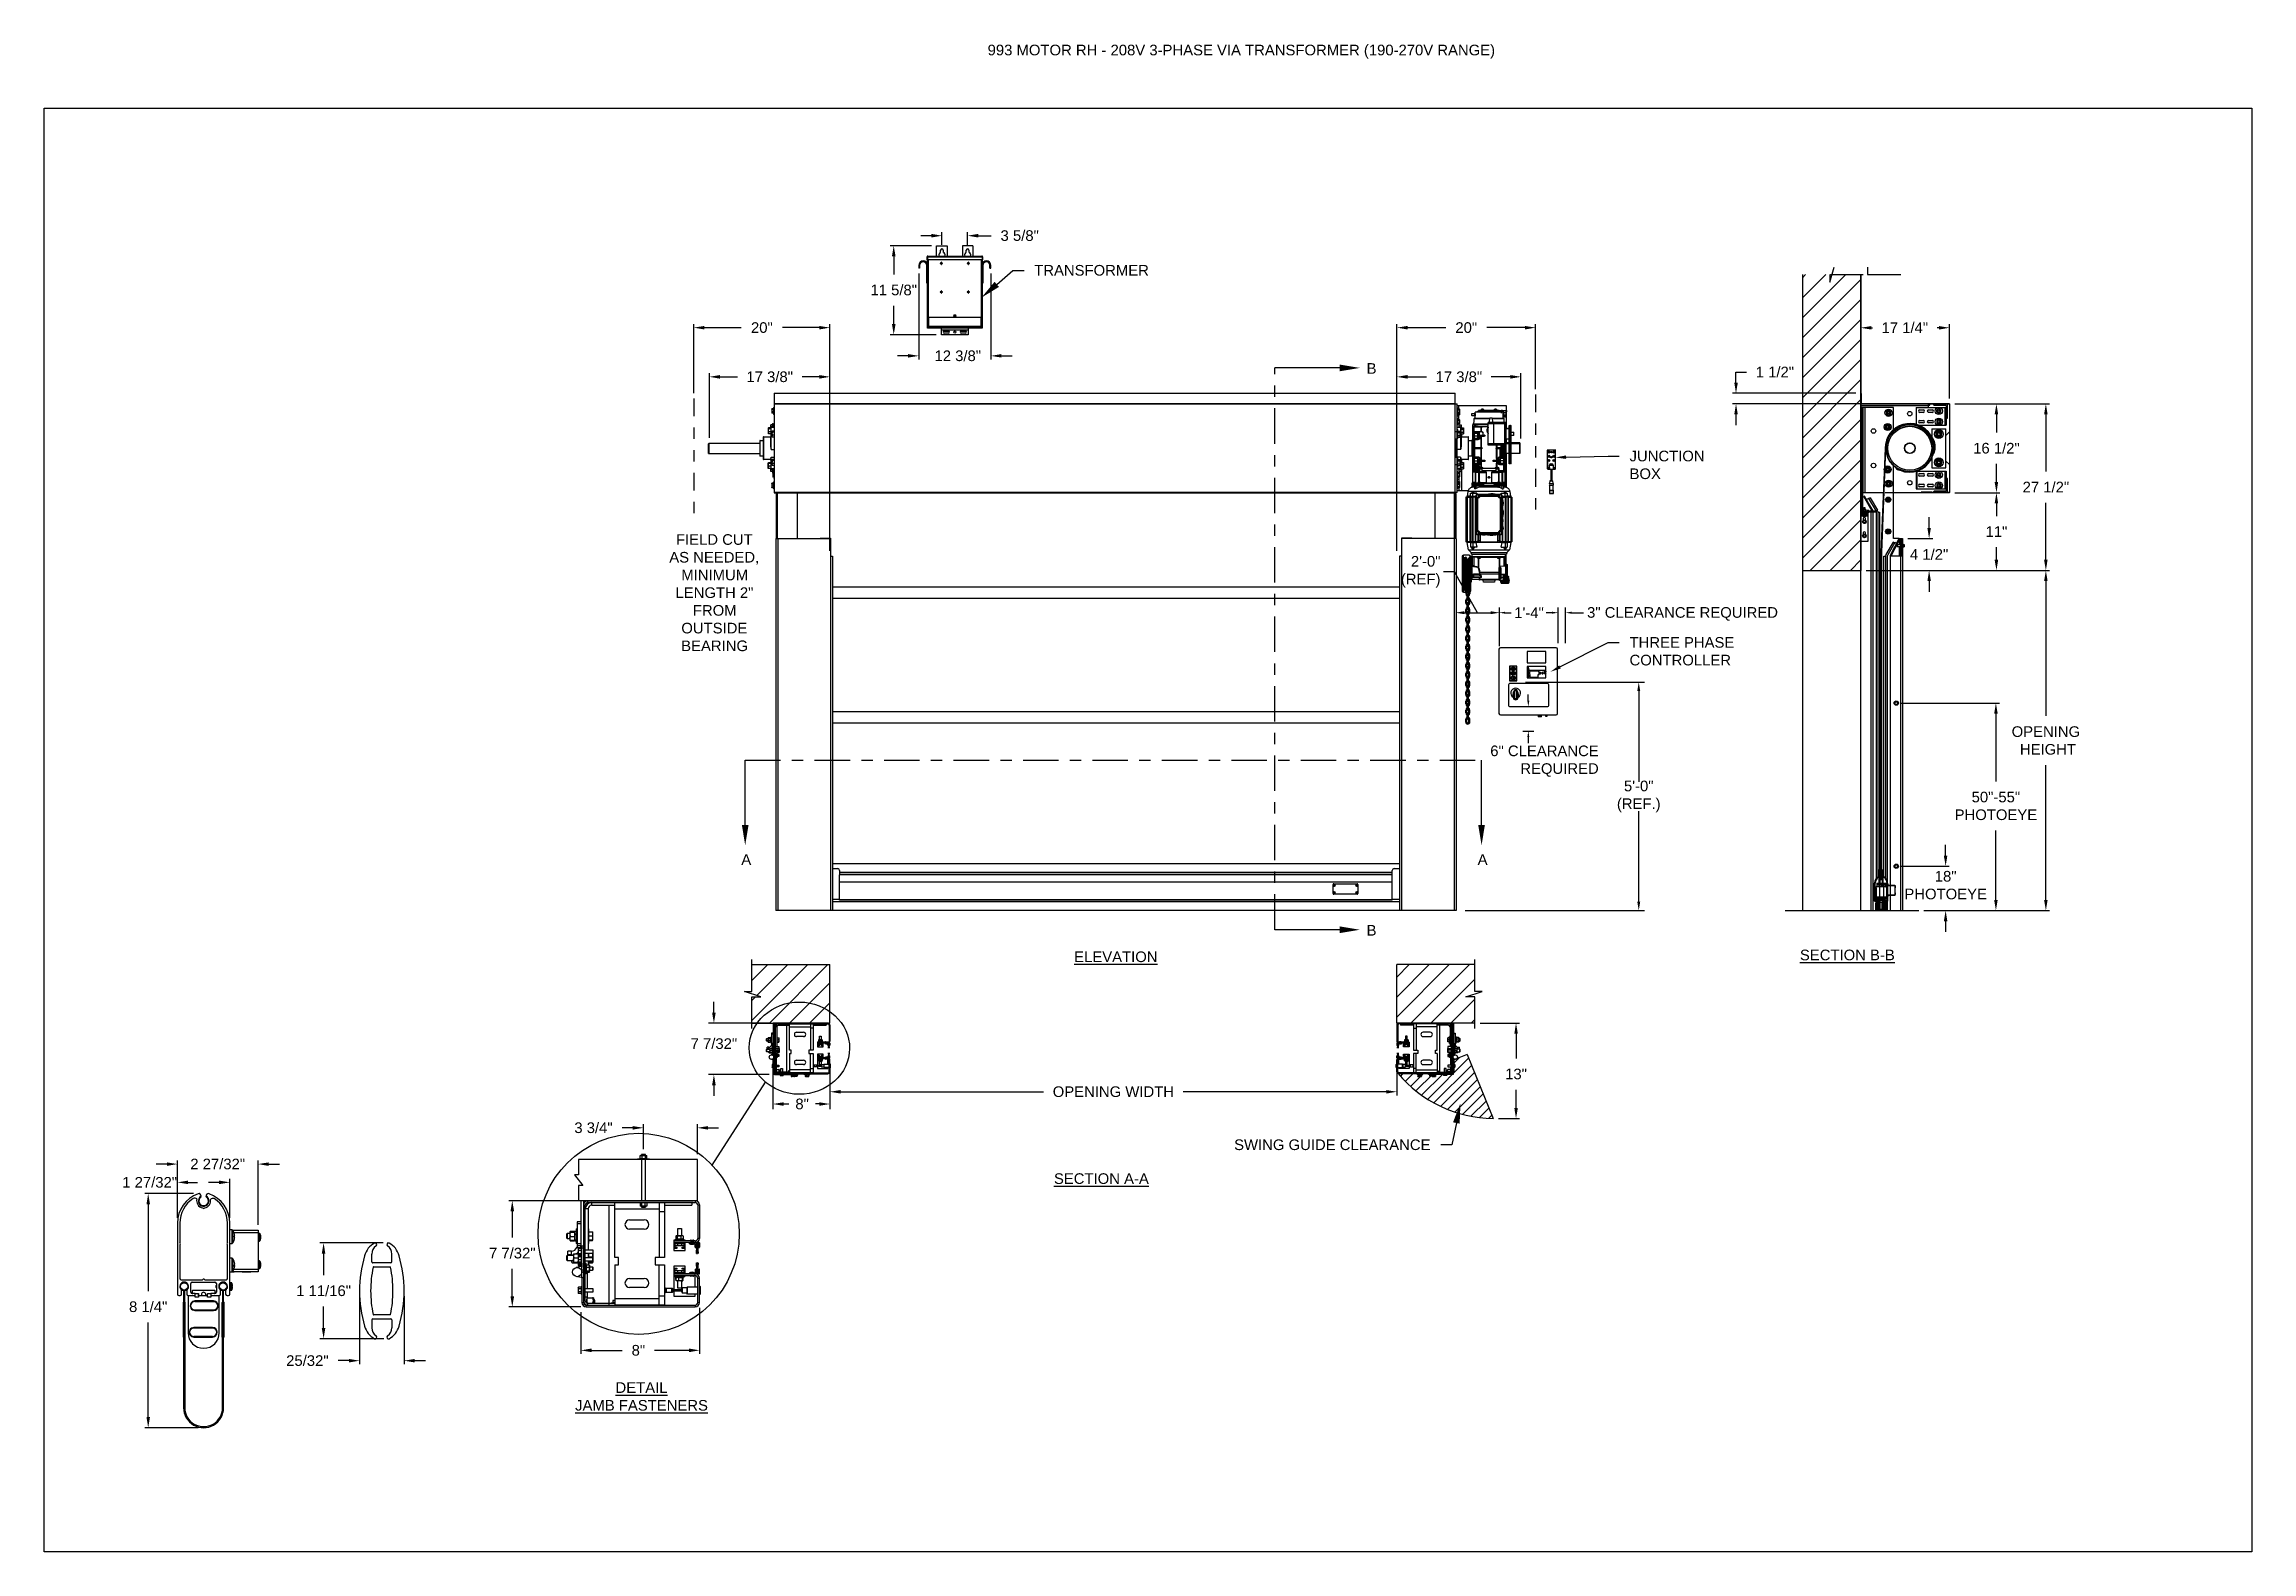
# Model space of a CAD drawing. Header units: inches. Extents: x 170 to 312, y 215 to 248.
# Drawn here: x 218.92 to 238.39, y 214.76 to 228.06 of the extents above; entities that cross this region are included whole.
import ezdxf
from ezdxf import colors
from ezdxf.entities.mleader import LeaderData, LeaderLine
from ezdxf.math import Vec2, Vec3

# ---------------------------------------------------------------- set-up
doc = ezdxf.new("R2010")
doc.units = ezdxf.units.IN
doc.header["$LTSCALE"] = 0.25
doc.header["$MEASUREMENT"] = 0
doc.linetypes.add('CENTER', pattern=[2, 1.25, -0.25, 0.25, -0.25])
doc.linetypes.add('PHANTOM2', pattern=[1.25, 0.625, -0.125, 0.125, -0.125, 0.125, -0.125])
for name, color, linetype in [('208V 1-PHASE 60HZ VIA TRANSFORMER (190-207 RANGE)', 4, 'Continuous'), ('ANNOTATIONS', 1, 'Continuous'), ('DETAILS', 4, 'Continuous'), ('HIDDEN', 6, 'PHANTOM2'), ('MOTOR LH', 7, 'Continuous'), ('SECTION CUTS', 6, 'CENTER'), ('STANDARD MOTOR RH', 7, 'Continuous')]:
    doc.layers.add(name, color=color, linetype=linetype)
doc.styles.add('ARIAL', font='arial.ttf', dxfattribs={"height": 0.09375})
doc.styles.add('ROMANS', font='Romans', dxfattribs={"height": 0.09375})
doc.styles.get("Standard").update_dxf_attribs({"font": 'romans.shx'})
doc.dimstyles.get("Standard").update_dxf_attribs({"dimscale": 60, "dimtxt": 0.0833, "dimasz": 0.0833, "dimexe": 0.0833, "dimexo": 0.04, "dimgap": 0.09, "dimtad": 0, "dimtih": 1, "dimtoh": 1, "dimdec": 4, "dimzin": 1, "dimdsep": 46, "dimlunit": 4, "dimtxsty": 'Standard', "dimcen": 0.09, "dimclrt": 150, "dimadec": 4, "dimazin": 2, "dimtfac": 1, "dimtdec": 0, "dimtofl": 0, "dimtmove": 0, "dimatfit": 3, "dimfxl": 1, "dimtolj": 1, "dimtzin": 0, "dimlwd": -1, "dimlwe": -1, "dimarcsym": 1})
doc.dimstyles.new('STANDARD$0', dxfattribs={"dimtxt": 0.09375, "dimasz": 0.09375, "dimexe": 0.03125, "dimexo": 0.046875, "dimgap": 0.09, "dimtad": 0, "dimtih": 1, "dimtoh": 1, "dimdec": 4, "dimzin": 0, "dimdsep": 46, "dimtxsty": 'ARIAL', "dimcen": 0.09, "dimadec": 0, "dimazin": 0, "dimtfac": 1, "dimtdec": 4, "dimtofl": 0, "dimtmove": 0, "dimatfit": 1, "dimfxl": 1, "dimtolj": 1, "dimtzin": 0, "dimarcsym": 0})
pattern_1 = [(45, (233.08728, 214.52175), (-0.0883883, 0.0883883), []), (135, (233.08728, 214.52175), (-0.0883883, -0.0883883), [])]
pattern_2 = [(45, (233.08728, 206.48444), (-0.08838835, 0.08838835), []), (135, (233.08728, 206.48444), (-0.26516504, 0.08838835), [0.3125, -0.1875])]
pattern_3 = [(45, (49.40093, -31.61864), (-0.08838835, 0.08838835), [])]

msp = doc.modelspace()

# ---------------------------------------------------------------- texts
at = {"layer": 'ANNOTATIONS', "insert": (227.2359, 228.05267), "char_height": 0.09375, "width": 4.6220629, "attachment_point": 1, "line_spacing_factor": 0.86134, "style": 'ARIAL'}
msp.add_mtext('993 MOTOR RH - 208V 3-PHASE VIA TRANSFORMER (190-270V RANGE)', dxfattribs=at)
at = {"layer": 'ANNOTATIONS', "char_height": 0.09375, "style": 'ARIAL'}
for s, insert, width, attachment_point in [('\\pi0.08461;FIELD CUT \\P\\pi0.02546;AS NEEDED, \\P\\pi0.13149;MINIMUM \\P\\pi0.08068;LENGTH 2" \\P\\pi0.23384;FROM \\P\\pi0.1319;OUTSIDE \\P\\pi0.13043;BEARING', (224.40293, 223.73503), 0.8325753, 1), ('{\\LELEVATION}', (228.36678, 220.05458), 3.0834986, 2), ('{\\LSECTION B-B}', (234.8181, 220.07055), 1.3823677, 2), ('{\\LSECTION A-A}', (228.23942, 218.09785), 1.3823677, 2), ('{\\LDETAIL\\PJAMB FASTENERS}', (224.1837, 216.25432), 1.3823677, 2)]:
    msp.add_mtext(s, dxfattribs=dict(at, insert=insert, width=width, attachment_point=attachment_point))
for s, insert, attachment_point in [('2\'-0"\\P(REF)', (231.22977, 223.40353), 6), ('1\'-4"', (231.88047, 223.04261), 4), ('3" CLEARANCE REQUIRED', (234.20625, 223.032), 6), ('6" CLEARANCE\\PREQUIRED', (232.62506, 221.73296), 6), ('5\'-0"\\P(REF.)', (232.97826, 221.42207), 5), ('\\A1;1 27/32"', (219.84589, 218.01761), 5)]:
    msp.add_mtext(s, dxfattribs=dict(at, insert=insert, attachment_point=attachment_point))
at = {"layer": 'SECTION CUTS', "style": 'ARIAL'}
for s, p in [('B', (230.57834, 225.15012)), ('A', (225.06367, 220.81837)), ('A', (231.55767, 220.81837)), ('B', (230.57834, 220.19425))]:
    msp.add_text(s, height=0.09375, dxfattribs=at).set_placement(p)

# ---------------------------------------------------------------- blocks, each defined once
blk = doc.blocks.new('*D175')
at = {"layer": 'ANNOTATIONS', "color": 0, "lineweight": -2, "transparency": 16777216}
for p, q in [((235.685, 220.9), (235.685, 220.994)), ((235.296, 220.806), (235.716, 220.806)), ((235.494, 220.415), (235.716, 220.415)), ((235.685, 220.321), (235.685, 220.228))]:
    blk.add_line(p, q, dxfattribs=at)
at = {"layer": 'ANNOTATIONS', "color": 0, "transparency": 16777216}
for points in [[(235.669, 220.9), (235.7, 220.9), (235.685, 220.806)], [(235.669, 220.321), (235.7, 220.321), (235.685, 220.415)]]:
    blk.add_solid(points, dxfattribs=at)
at = {"layer": 'defpoints', "color": 0, "transparency": 16777216}
for p in [(235.249, 220.806), (235.685, 220.806), (235.448, 220.415)]:
    blk.add_point(p, dxfattribs=at)
at = {"layer": 'ANNOTATIONS', "color": 0, "transparency": 16777216, "insert": (235.685, 220.639), "char_height": 0.0938, "attachment_point": 5, "style": 'ARIAL'}
blk.add_mtext('\\A1;18"\\PPHOTOEYE', dxfattribs=at)
blk = doc.blocks.new('*D176')
at = {"layer": 'ANNOTATIONS', "color": 0, "lineweight": -2, "transparency": 16777216}
for p, q in [((235.296, 222.246), (236.159, 222.246)), ((236.128, 222.152), (236.128, 221.554)), ((236.128, 220.509), (236.128, 221.121)), ((235.494, 220.415), (236.159, 220.415))]:
    blk.add_line(p, q, dxfattribs=at)
at = {"layer": 'ANNOTATIONS', "color": 0, "transparency": 16777216}
for points in [[(236.113, 222.152), (236.144, 222.152), (236.128, 222.246)], [(236.113, 220.509), (236.144, 220.509), (236.128, 220.415)]]:
    blk.add_solid(points, dxfattribs=at)
at = {"layer": 'defpoints', "color": 0, "transparency": 16777216}
for p in [(235.249, 222.246), (236.128, 222.246), (235.448, 220.415)]:
    blk.add_point(p, dxfattribs=at)
at = {"layer": 'ANNOTATIONS', "color": 0, "transparency": 16777216, "insert": (236.128, 221.338), "char_height": 0.09375, "attachment_point": 5, "style": 'ARIAL'}
blk.add_mtext('\\A1;50"-55"\\PPHOTOEYE', dxfattribs=at)
blk = doc.blocks.new('*D126')
at = {"layer": 'ANNOTATIONS', "color": 0, "lineweight": -2, "transparency": 16777216}
for p, q in [((235.765, 224.101), (236.164, 224.101)), ((236.133, 224.007), (236.133, 223.895)), ((236.133, 223.509), (236.133, 223.621)), ((234.984, 223.415), (236.164, 223.415))]:
    blk.add_line(p, q, dxfattribs=at)
at = {"layer": 'ANNOTATIONS', "color": 0, "transparency": 16777216}
for points in [[(236.117, 224.007), (236.148, 224.007), (236.133, 224.101)], [(236.117, 223.509), (236.148, 223.509), (236.133, 223.415)]]:
    blk.add_solid(points, dxfattribs=at)
at = {"layer": 'defpoints', "color": 0, "transparency": 16777216}
for p in [(235.719, 224.101), (236.133, 224.101), (234.937, 223.415)]:
    blk.add_point(p, dxfattribs=at)
at = {"layer": 'ANNOTATIONS', "color": 0, "transparency": 16777216, "insert": (236.133, 223.758), "char_height": 0.0938, "attachment_point": 5, "style": 'ARIAL'}
blk.add_mtext('\\A1;11"', dxfattribs=at)
blk = doc.blocks.new('*D124')
at = {"layer": 'ANNOTATIONS', "color": 0, "lineweight": -2, "transparency": 16777216}
for p, q in [((221.905, 217.484), (221.348, 217.484)), ((221.38, 217.39), (221.38, 217.2)), ((221.38, 216.732), (221.38, 216.923)), ((221.911, 216.639), (221.348, 216.639))]:
    blk.add_line(p, q, dxfattribs=at)
at = {"layer": 'ANNOTATIONS', "color": 0, "transparency": 16777216}
for points in [[(221.364, 217.39), (221.395, 217.39), (221.38, 217.484)], [(221.364, 216.732), (221.395, 216.732), (221.38, 216.639)]]:
    blk.add_solid(points, dxfattribs=at)
at = {"layer": 'defpoints', "color": 0, "transparency": 16777216}
for p in [(221.952, 217.484), (221.38, 216.639), (221.957, 216.639)]:
    blk.add_point(p, dxfattribs=at)
at = {"layer": 'ANNOTATIONS', "color": 0, "transparency": 16777216, "insert": (221.38, 217.061), "char_height": 0.09375, "attachment_point": 5, "style": 'ARIAL'}
blk.add_mtext('\\A1;1 11/16"', dxfattribs=at)
blk = doc.blocks.new('*D125')
at = {"layer": 'ANNOTATIONS', "color": 0, "lineweight": -2, "transparency": 16777216}
for p, q in [((221.697, 217.014), (221.697, 216.413)), ((222.09, 217.014), (222.09, 216.413)), ((221.603, 216.445), (221.509, 216.445)), ((222.184, 216.445), (222.278, 216.445))]:
    blk.add_line(p, q, dxfattribs=at)
at = {"layer": 'ANNOTATIONS', "color": 0, "transparency": 16777216}
for points in [[(221.603, 216.46), (221.603, 216.429), (221.697, 216.445)], [(222.184, 216.46), (222.184, 216.429), (222.09, 216.445)]]:
    blk.add_solid(points, dxfattribs=at)
at = {"layer": 'defpoints', "color": 0, "transparency": 16777216}
for p in [(221.697, 217.061), (222.09, 217.061), (222.09, 216.445)]:
    blk.add_point(p, dxfattribs=at)
at = {"layer": 'ANNOTATIONS', "color": 0, "transparency": 16777216, "insert": (221.237, 216.445), "char_height": 0.0938, "attachment_point": 5, "style": 'ARIAL'}
blk.add_mtext('\\A1;25/32"', dxfattribs=at)
blk = doc.blocks.new('*D127')
at = {"layer": 'ANNOTATIONS', "color": 0, "lineweight": -2, "transparency": 16777216}
for p, q in [((235.539, 223.79), (235.539, 223.884)), ((235.351, 223.696), (235.571, 223.696)), ((234.984, 223.415), (235.571, 223.415)), ((235.539, 223.321), (235.539, 223.228))]:
    blk.add_line(p, q, dxfattribs=at)
at = {"layer": 'ANNOTATIONS', "color": 0, "transparency": 16777216}
for points in [[(235.524, 223.79), (235.555, 223.79), (235.539, 223.696)], [(235.524, 223.321), (235.555, 223.321), (235.539, 223.415)]]:
    blk.add_solid(points, dxfattribs=at)
at = {"layer": 'defpoints', "color": 0, "transparency": 16777216}
for p in [(235.304, 223.696), (235.539, 223.696), (234.937, 223.415)]:
    blk.add_point(p, dxfattribs=at)
at = {"layer": 'ANNOTATIONS', "color": 0, "transparency": 16777216, "insert": (235.539, 223.556), "char_height": 0.0938, "attachment_point": 5, "style": 'ARIAL'}
blk.add_mtext('\\A1;4 1/2"', dxfattribs=at)
blk = doc.blocks.new('*D128')
at = {"layer": 'ANNOTATIONS', "color": 0, "lineweight": -2, "transparency": 16777216}
for p, q in [((233.836, 225.071), (233.836, 225.165)), ((233.836, 225.165), (233.93, 225.165)), ((234.892, 224.978), (233.805, 224.978)), ((235.672, 224.885), (233.805, 224.885)), ((233.836, 224.792), (233.836, 224.698))]:
    blk.add_line(p, q, dxfattribs=at)
at = {"layer": 'ANNOTATIONS', "color": 0, "transparency": 16777216}
for points in [[(233.821, 225.071), (233.852, 225.071), (233.836, 224.978)], [(233.821, 224.792), (233.852, 224.792), (233.836, 224.885)]]:
    blk.add_solid(points, dxfattribs=at)
at = {"layer": 'defpoints', "color": 0, "transparency": 16777216}
for p in [(233.836, 224.885), (234.939, 224.978), (235.719, 224.885)]:
    blk.add_point(p, dxfattribs=at)
at = {"layer": 'ANNOTATIONS', "color": 0, "transparency": 16777216, "insert": (234.179, 225.165), "char_height": 0.0938, "attachment_point": 5, "style": 'ARIAL'}
blk.add_mtext('\\A1;1 1/2"', dxfattribs=at)
blk = doc.blocks.new('*D122')
at = {"layer": 'ANNOTATIONS', "color": 0, "lineweight": -2, "transparency": 16777216}
for p, q in [((224.644, 224.98), (224.644, 225.588)), ((224.738, 225.557), (225.063, 225.557)), ((225.751, 225.557), (225.426, 225.557)), ((225.845, 223.587), (225.845, 225.588))]:
    blk.add_line(p, q, dxfattribs=at)
at = {"layer": 'ANNOTATIONS', "color": 0, "transparency": 16777216}
for points in [[(224.738, 225.572), (224.738, 225.541), (224.644, 225.557)], [(225.751, 225.572), (225.751, 225.541), (225.845, 225.557)]]:
    blk.add_solid(points, dxfattribs=at)
at = {"layer": 'defpoints', "color": 0, "transparency": 16777216}
for p in [(224.644, 225.557), (224.644, 224.933), (225.845, 223.54)]:
    blk.add_point(p, dxfattribs=at)
at = {"layer": 'ANNOTATIONS', "color": 0, "transparency": 16777216, "insert": (225.245, 225.557), "char_height": 0.0938, "attachment_point": 5, "style": 'ARIAL'}
blk.add_mtext('\\A1;20"', dxfattribs=at)
blk = doc.blocks.new('*D123')
at = {"layer": 'ANNOTATIONS', "color": 0, "lineweight": -2, "transparency": 16777216}
for p, q in [((224.782, 224.585), (224.782, 225.154)), ((224.876, 225.123), (225.029, 225.123)), ((225.751, 225.123), (225.599, 225.123)), ((225.845, 223.587), (225.845, 225.154))]:
    blk.add_line(p, q, dxfattribs=at)
at = {"layer": 'ANNOTATIONS', "color": 0, "transparency": 16777216}
for points in [[(224.876, 225.139), (224.876, 225.107), (224.782, 225.123)], [(225.751, 225.139), (225.751, 225.107), (225.845, 225.123)]]:
    blk.add_solid(points, dxfattribs=at)
at = {"layer": 'defpoints', "color": 0, "transparency": 16777216}
for p in [(225.845, 225.123), (224.782, 224.538), (225.845, 223.54)]:
    blk.add_point(p, dxfattribs=at)
at = {"layer": 'ANNOTATIONS', "color": 0, "transparency": 16777216, "insert": (225.314, 225.123), "char_height": 0.09375, "attachment_point": 5, "style": 'ARIAL'}
blk.add_mtext('\\A1;17 3/8"', dxfattribs=at)
blk = doc.blocks.new('*D121')
at = {"layer": 'ANNOTATIONS', "color": 0, "lineweight": -2, "transparency": 16777216}
for p, q in [((230.845, 223.587), (230.845, 225.154)), ((230.939, 225.123), (231.107, 225.123)), ((231.845, 225.123), (231.677, 225.123)), ((231.939, 224.58), (231.939, 225.154))]:
    blk.add_line(p, q, dxfattribs=at)
at = {"layer": 'ANNOTATIONS', "color": 0, "transparency": 16777216}
for points in [[(230.939, 225.139), (230.939, 225.107), (230.845, 225.123)], [(231.845, 225.139), (231.845, 225.107), (231.939, 225.123)]]:
    blk.add_solid(points, dxfattribs=at)
at = {"layer": 'defpoints', "color": 0, "transparency": 16777216}
for p in [(230.845, 225.123), (231.939, 224.533), (230.845, 223.54)]:
    blk.add_point(p, dxfattribs=at)
at = {"layer": 'ANNOTATIONS', "color": 0, "transparency": 16777216, "insert": (231.392, 225.123), "char_height": 0.09375, "attachment_point": 5, "style": 'ARIAL'}
blk.add_mtext('\\A1;17 3/8"', dxfattribs=at)
blk = doc.blocks.new('*D137')
at = {"layer": 'ANNOTATIONS', "color": 0, "lineweight": -2, "transparency": 16777216}
for p, q in [((220.234, 217.919), (219.802, 217.919)), ((219.833, 217.825), (219.833, 217.059)), ((219.833, 215.947), (219.833, 216.782)), ((220.275, 215.853), (219.802, 215.853))]:
    blk.add_line(p, q, dxfattribs=at)
at = {"layer": 'ANNOTATIONS', "color": 0, "transparency": 16777216}
for points in [[(219.818, 217.825), (219.849, 217.825), (219.833, 217.919)], [(219.818, 215.947), (219.849, 215.947), (219.833, 215.853)]]:
    blk.add_solid(points, dxfattribs=at)
at = {"layer": 'defpoints', "color": 0, "transparency": 16777216}
for p in [(220.281, 217.919), (219.833, 215.853), (220.322, 215.853)]:
    blk.add_point(p, dxfattribs=at)
at = {"layer": 'ANNOTATIONS', "color": 0, "transparency": 16777216, "insert": (219.833, 216.92), "char_height": 0.0938, "attachment_point": 5, "style": 'ARIAL'}
blk.add_mtext('\\A1;8 1/4"', dxfattribs=at)
blk = doc.blocks.new('*D138')
at = {"layer": 'ANNOTATIONS', "color": 0, "lineweight": -2, "transparency": 16777216}
for p, q in [((219.998, 218.179), (219.904, 218.179)), ((220.091, 217.706), (220.091, 218.21)), ((220.802, 217.644), (220.802, 218.21)), ((220.896, 218.179), (220.99, 218.179))]:
    blk.add_line(p, q, dxfattribs=at)
at = {"layer": 'ANNOTATIONS', "color": 0, "transparency": 16777216}
for points in [[(219.998, 218.194), (219.998, 218.163), (220.091, 218.179)], [(220.896, 218.194), (220.896, 218.163), (220.802, 218.179)]]:
    blk.add_solid(points, dxfattribs=at)
at = {"layer": 'defpoints', "color": 0, "transparency": 16777216}
for p in [(220.091, 218.179), (220.091, 217.659), (220.802, 217.597)]:
    blk.add_point(p, dxfattribs=at)
at = {"layer": 'ANNOTATIONS', "color": 0, "transparency": 16777216, "insert": (220.446, 218.179), "char_height": 0.09375, "attachment_point": 5, "style": 'ARIAL'}
blk.add_mtext('\\A1;2 27/32"', dxfattribs=at)
blk = doc.blocks.new('*D130')
at = {"layer": 'ANNOTATIONS', "color": 0, "lineweight": -2, "transparency": 16777216}
for p, q in [((234.936, 225.023), (234.936, 225.587)), ((235.03, 225.556), (235.04, 225.556)), ((235.625, 225.556), (235.61, 225.556)), ((235.719, 224.931), (235.719, 225.587))]:
    blk.add_line(p, q, dxfattribs=at)
at = {"layer": 'ANNOTATIONS', "color": 0, "transparency": 16777216}
for points in [[(235.03, 225.571), (235.03, 225.54), (234.936, 225.556)], [(235.625, 225.571), (235.625, 225.54), (235.719, 225.556)]]:
    blk.add_solid(points, dxfattribs=at)
at = {"layer": 'defpoints', "color": 0, "transparency": 16777216}
for p in [(235.719, 225.556), (234.936, 224.976), (235.719, 224.884)]:
    blk.add_point(p, dxfattribs=at)
at = {"layer": 'ANNOTATIONS', "color": 0, "transparency": 16777216, "insert": (235.325, 225.556), "char_height": 0.09375, "attachment_point": 5, "style": 'ARIAL'}
blk.add_mtext('\\A1;17 1/4"', dxfattribs=at)
blk = doc.blocks.new('*D131')
at = {"layer": 'ANNOTATIONS', "color": 0, "lineweight": -2, "transparency": 16777216}
for p, q in [((235.765, 224.885), (236.164, 224.885)), ((236.133, 224.792), (236.133, 224.632)), ((236.133, 224.195), (236.133, 224.355)), ((235.765, 224.101), (236.164, 224.101))]:
    blk.add_line(p, q, dxfattribs=at)
at = {"layer": 'ANNOTATIONS', "color": 0, "transparency": 16777216}
for points in [[(236.117, 224.792), (236.148, 224.792), (236.133, 224.885)], [(236.117, 224.195), (236.148, 224.195), (236.133, 224.101)]]:
    blk.add_solid(points, dxfattribs=at)
at = {"layer": 'defpoints', "color": 0, "transparency": 16777216}
for p in [(235.719, 224.885), (235.719, 224.101), (236.133, 224.101)]:
    blk.add_point(p, dxfattribs=at)
at = {"layer": 'ANNOTATIONS', "color": 0, "transparency": 16777216, "insert": (236.133, 224.493), "char_height": 0.09375, "attachment_point": 5, "style": 'ARIAL'}
blk.add_mtext('\\A1;16 1/2"', dxfattribs=at)
blk = doc.blocks.new('*D132')
at = {"layer": 'ANNOTATIONS', "color": 0, "lineweight": -2, "transparency": 16777216}
for p, q in [((235.767, 224.885), (236.164, 224.885)), ((236.133, 224.792), (236.133, 224.632)), ((236.133, 224.195), (236.133, 224.355)), ((235.765, 224.101), (236.164, 224.101))]:
    blk.add_line(p, q, dxfattribs=at)
at = {"layer": 'ANNOTATIONS', "color": 0, "transparency": 16777216}
for points in [[(236.117, 224.792), (236.148, 224.792), (236.133, 224.885)], [(236.117, 224.195), (236.148, 224.195), (236.133, 224.101)]]:
    blk.add_solid(points, dxfattribs=at)
at = {"layer": 'defpoints', "color": 0, "transparency": 16777216}
for p in [(235.72, 224.885), (235.719, 224.101), (236.133, 224.101)]:
    blk.add_point(p, dxfattribs=at)
at = {"layer": 'ANNOTATIONS', "color": 0, "transparency": 16777216, "insert": (236.133, 224.493), "char_height": 0.09375, "attachment_point": 5, "style": 'ARIAL'}
blk.add_mtext('\\A1;16 1/2"', dxfattribs=at)
blk = doc.blocks.new('*D133')
at = {"layer": 'ANNOTATIONS', "color": 0, "lineweight": -2, "transparency": 16777216}
for p, q in [((235.765, 224.101), (236.164, 224.101)), ((236.133, 224.007), (236.133, 223.895)), ((236.133, 223.509), (236.133, 223.621)), ((234.984, 223.415), (236.164, 223.415))]:
    blk.add_line(p, q, dxfattribs=at)
at = {"layer": 'ANNOTATIONS', "color": 0, "transparency": 16777216}
for points in [[(236.117, 224.007), (236.148, 224.007), (236.133, 224.101)], [(236.117, 223.509), (236.148, 223.509), (236.133, 223.415)]]:
    blk.add_solid(points, dxfattribs=at)
at = {"layer": 'defpoints', "color": 0, "transparency": 16777216}
for p in [(235.719, 224.101), (236.133, 224.101), (234.937, 223.415)]:
    blk.add_point(p, dxfattribs=at)
at = {"layer": 'ANNOTATIONS', "color": 0, "transparency": 16777216, "insert": (236.133, 223.758), "char_height": 0.0938, "attachment_point": 5, "style": 'ARIAL'}
blk.add_mtext('\\A1;  ', dxfattribs=at)
blk = doc.blocks.new('*D134')
at = {"layer": 'ANNOTATIONS', "color": 0, "lineweight": -2, "transparency": 16777216}
for p, q in [((235.765, 224.885), (236.6, 224.885)), ((236.569, 224.792), (236.569, 224.289)), ((236.569, 223.509), (236.569, 224.012)), ((234.984, 223.415), (236.6, 223.415))]:
    blk.add_line(p, q, dxfattribs=at)
at = {"layer": 'ANNOTATIONS', "color": 0, "transparency": 16777216}
for points in [[(236.553, 224.792), (236.584, 224.792), (236.569, 224.885)], [(236.553, 223.509), (236.584, 223.509), (236.569, 223.415)]]:
    blk.add_solid(points, dxfattribs=at)
at = {"layer": 'defpoints', "color": 0, "transparency": 16777216}
for p in [(235.719, 224.885), (236.569, 224.885), (234.937, 223.415)]:
    blk.add_point(p, dxfattribs=at)
at = {"layer": 'ANNOTATIONS', "color": 0, "transparency": 16777216, "insert": (236.569, 224.15), "char_height": 0.09375, "attachment_point": 5, "style": 'ARIAL'}
blk.add_mtext('\\A1;27 1/2"', dxfattribs=at)
blk = doc.blocks.new('*D135')
at = {"layer": 'ANNOTATIONS', "color": 0, "lineweight": -2, "transparency": 16777216}
for p, q in [((230.845, 223.587), (230.845, 225.588)), ((230.939, 225.557), (231.276, 225.557)), ((231.975, 225.557), (231.638, 225.557)), ((232.068, 225.013), (232.068, 225.588))]:
    blk.add_line(p, q, dxfattribs=at)
at = {"layer": 'ANNOTATIONS', "color": 0, "transparency": 16777216}
for points in [[(230.939, 225.572), (230.939, 225.541), (230.845, 225.557)], [(231.975, 225.572), (231.975, 225.541), (232.068, 225.557)]]:
    blk.add_solid(points, dxfattribs=at)
at = {"layer": 'defpoints', "color": 0, "transparency": 16777216}
for p in [(232.068, 225.557), (232.068, 224.966), (230.845, 223.54)]:
    blk.add_point(p, dxfattribs=at)
at = {"layer": 'ANNOTATIONS', "color": 0, "transparency": 16777216, "insert": (231.457, 225.557), "char_height": 0.0938, "attachment_point": 5, "style": 'ARIAL'}
blk.add_mtext('\\A1;20"', dxfattribs=at)
blk = doc.blocks.new('*D136')
at = {"layer": 'ANNOTATIONS', "color": 0, "lineweight": -2, "transparency": 16777216}
for p, q in [((234.984, 223.415), (236.6, 223.415)), ((236.569, 223.321), (236.569, 222.133)), ((236.569, 220.509), (236.569, 221.698)), ((235.494, 220.415), (236.6, 220.415))]:
    blk.add_line(p, q, dxfattribs=at)
at = {"layer": 'ANNOTATIONS', "color": 0, "transparency": 16777216}
for points in [[(236.553, 223.321), (236.584, 223.321), (236.569, 223.415)], [(236.553, 220.509), (236.584, 220.509), (236.569, 220.415)]]:
    blk.add_solid(points, dxfattribs=at)
at = {"layer": 'defpoints', "color": 0, "transparency": 16777216}
for p in [(234.937, 223.415), (236.569, 223.415), (235.448, 220.415)]:
    blk.add_point(p, dxfattribs=at)
at = {"layer": 'ANNOTATIONS', "color": 0, "transparency": 16777216, "insert": (236.569, 221.915), "char_height": 0.09375, "attachment_point": 5, "style": 'ARIAL'}
blk.add_mtext('\\A1;OPENING\\P HEIGHT', dxfattribs=at)
blk = doc.blocks.new('*D139')
at = {"layer": 'ANNOTATIONS', "color": 0, "lineweight": -2, "transparency": 16777216}
for p, q in [((226.74, 226.28), (226.377, 226.28)), ((226.408, 226.186), (226.408, 226.026)), ((226.408, 225.589), (226.408, 225.749)), ((226.783, 225.495), (226.377, 225.495))]:
    blk.add_line(p, q, dxfattribs=at)
at = {"layer": 'ANNOTATIONS', "color": 0, "transparency": 16777216}
for points in [[(226.392, 226.186), (226.424, 226.186), (226.408, 226.28)], [(226.392, 225.589), (226.424, 225.589), (226.408, 225.495)]]:
    blk.add_solid(points, dxfattribs=at)
at = {"layer": 'defpoints', "color": 0, "transparency": 16777216}
for p in [(226.786, 226.28), (226.408, 225.495), (226.829, 225.495)]:
    blk.add_point(p, dxfattribs=at)
at = {"layer": 'ANNOTATIONS', "color": 0, "transparency": 16777216, "insert": (226.408, 225.936), "char_height": 0.09375, "attachment_point": 2, "style": 'ARIAL'}
blk.add_mtext('\\A1;11 5/8"', dxfattribs=at)
blk = doc.blocks.new('*D140')
at = {"layer": 'ANNOTATIONS', "color": 0, "lineweight": -2, "transparency": 16777216}
for p, q in [((226.74, 226.368), (226.646, 226.368)), ((226.833, 226.287), (226.833, 226.399)), ((227.06, 226.287), (227.06, 226.399)), ((227.154, 226.368), (227.266, 226.368))]:
    blk.add_line(p, q, dxfattribs=at)
at = {"layer": 'ANNOTATIONS', "color": 0, "transparency": 16777216}
for points in [[(226.74, 226.384), (226.74, 226.352), (226.833, 226.368)], [(227.154, 226.384), (227.154, 226.352), (227.06, 226.368)]]:
    blk.add_solid(points, dxfattribs=at)
at = {"layer": 'defpoints', "color": 0, "transparency": 16777216}
for p in [(226.833, 226.241), (227.06, 226.368), (227.06, 226.241)]:
    blk.add_point(p, dxfattribs=at)
at = {"layer": 'ANNOTATIONS', "color": 0, "transparency": 16777216, "insert": (227.519, 226.416), "char_height": 0.0938, "attachment_point": 2, "style": 'ARIAL'}
blk.add_mtext('\\A1;3 5/8"', dxfattribs=at)
blk = doc.blocks.new('*D141')
at = {"layer": 'ANNOTATIONS', "color": 0, "lineweight": -2, "transparency": 16777216}
for p, q in [((226.629, 226.036), (226.629, 225.277)), ((227.264, 226.036), (227.264, 225.277)), ((226.535, 225.308), (226.441, 225.308)), ((227.358, 225.308), (227.452, 225.308))]:
    blk.add_line(p, q, dxfattribs=at)
at = {"layer": 'ANNOTATIONS', "color": 0, "transparency": 16777216}
for points in [[(226.535, 225.324), (226.535, 225.293), (226.629, 225.308)], [(227.358, 225.324), (227.358, 225.293), (227.264, 225.308)]]:
    blk.add_solid(points, dxfattribs=at)
at = {"layer": 'defpoints', "color": 0, "transparency": 16777216}
for p in [(226.629, 226.082), (227.264, 226.082), (227.264, 225.308)]:
    blk.add_point(p, dxfattribs=at)
at = {"layer": 'ANNOTATIONS', "color": 0, "transparency": 16777216, "insert": (226.973, 225.308), "char_height": 0.09375, "attachment_point": 5, "style": 'ARIAL'}
blk.add_mtext('\\A1;12 3/8"', dxfattribs=at)
blk = doc.blocks.new('*D269')
at = {"layer": 'ANNOTATIONS', "color": 0, "lineweight": -2, "transparency": 16777216}
for p, q in [((225.342, 219.045), (225.342, 218.662)), ((225.845, 219.027), (225.845, 218.662)), ((225.436, 218.709), (225.484, 218.709)), ((225.751, 218.709), (225.717, 218.709))]:
    blk.add_line(p, q, dxfattribs=at)
at = {"layer": 'ANNOTATIONS', "color": 0, "transparency": 16777216}
for points in [[(225.436, 218.724), (225.436, 218.693), (225.342, 218.709)], [(225.751, 218.724), (225.751, 218.693), (225.845, 218.709)]]:
    blk.add_solid(points, dxfattribs=at)
at = {"layer": 'defpoints', "color": 0, "transparency": 16777216}
for p in [(225.342, 219.092), (225.845, 219.073), (225.845, 218.709)]:
    blk.add_point(p, dxfattribs=at)
at = {"layer": 'ANNOTATIONS', "color": 0, "transparency": 16777216, "insert": (225.6, 218.709), "char_height": 0.0938, "attachment_point": 5, "style": 'ARIAL'}
blk.add_mtext('\\A1;8"', dxfattribs=at)
blk = doc.blocks.new('*D270')
at = {"layer": 'ANNOTATIONS', "color": 0, "lineweight": -2, "transparency": 16777216}
for p, q in [((224.822, 219.516), (224.822, 219.61)), ((225.323, 219.422), (224.775, 219.422)), ((225.31, 218.968), (224.775, 218.968)), ((224.822, 218.874), (224.822, 218.781))]:
    blk.add_line(p, q, dxfattribs=at)
at = {"layer": 'ANNOTATIONS', "color": 0, "transparency": 16777216}
for points in [[(224.806, 219.516), (224.838, 219.516), (224.822, 219.422)], [(224.806, 218.874), (224.838, 218.874), (224.822, 218.968)]]:
    blk.add_solid(points, dxfattribs=at)
at = {"layer": 'defpoints', "color": 0, "transparency": 16777216}
for p in [(225.37, 219.422), (224.822, 218.968), (225.357, 218.968)]:
    blk.add_point(p, dxfattribs=at)
at = {"layer": 'ANNOTATIONS', "color": 0, "transparency": 16777216, "insert": (224.822, 219.241), "char_height": 0.09375, "attachment_point": 5, "style": 'ARIAL'}
blk.add_mtext('\\A1;7 7/32"', dxfattribs=at)
blk = doc.blocks.new('*D267')
at = {"layer": 'ANNOTATIONS', "color": 0, "linetype": 'ByBlock', "lineweight": -2, "transparency": 16777216}
for p, q in [((231.579, 219.422), (231.927, 219.422)), ((231.896, 219.329), (231.896, 219.111)), ((231.896, 218.674), (231.896, 218.835)), ((231.741, 218.58), (231.927, 218.58))]:
    blk.add_line(p, q, dxfattribs=at)
at = {"layer": 'ANNOTATIONS', "color": 0, "transparency": 16777216}
for points in [[(231.881, 219.329), (231.912, 219.329), (231.896, 219.422)], [(231.881, 218.674), (231.912, 218.674), (231.896, 218.58)]]:
    blk.add_solid(points, dxfattribs=at)
at = {"layer": 'defpoints', "color": 0, "transparency": 16777216}
for p in [(231.532, 219.422), (231.896, 219.422), (231.694, 218.58)]:
    blk.add_point(p, dxfattribs=at)
at = {"layer": 'ANNOTATIONS', "color": 0, "transparency": 16777216, "insert": (231.896, 218.973), "char_height": 0.0938, "attachment_point": 5, "style": 'ARIAL'}
blk.add_mtext('\\A1;13"', dxfattribs=at)
blk = doc.blocks.new('*D268')
at = {"layer": 'ANNOTATIONS', "color": 0, "lineweight": -2, "transparency": 16777216}
for p, q in [((224.107, 218.499), (224.014, 218.499)), ((224.201, 218.31), (224.201, 218.53)), ((224.676, 218.266), (224.676, 218.53)), ((224.77, 218.499), (224.864, 218.499))]:
    blk.add_line(p, q, dxfattribs=at)
at = {"layer": 'ANNOTATIONS', "color": 0, "transparency": 16777216}
for points in [[(224.107, 218.514), (224.107, 218.483), (224.201, 218.499)], [(224.77, 218.514), (224.77, 218.483), (224.676, 218.499)]]:
    blk.add_solid(points, dxfattribs=at)
at = {"layer": 'defpoints', "color": 0, "transparency": 16777216}
for p in [(224.676, 218.499), (224.201, 218.263), (224.676, 218.219)]:
    blk.add_point(p, dxfattribs=at)
at = {"layer": 'ANNOTATIONS', "color": 0, "transparency": 16777216, "insert": (223.76, 218.499), "char_height": 0.0938, "attachment_point": 5, "style": 'ARIAL'}
blk.add_mtext('\\A1;3 3/4"', dxfattribs=at)
blk = doc.blocks.new('*D264')
at = {"layer": 'ANNOTATIONS', "color": 0, "lineweight": -2, "transparency": 16777216}
for p, q in [((223.648, 217.856), (223.013, 217.856)), ((223.044, 217.762), (223.044, 217.532)), ((223.044, 217.013), (223.044, 217.255)), ((223.649, 216.919), (223.013, 216.919))]:
    blk.add_line(p, q, dxfattribs=at)
at = {"layer": 'ANNOTATIONS', "color": 0, "transparency": 16777216}
for points in [[(223.028, 217.762), (223.06, 217.762), (223.044, 217.856)], [(223.028, 217.013), (223.06, 217.013), (223.044, 216.919)]]:
    blk.add_solid(points, dxfattribs=at)
at = {"layer": 'defpoints', "color": 0, "transparency": 16777216}
for p in [(223.695, 217.856), (223.044, 216.919), (223.696, 216.919)]:
    blk.add_point(p, dxfattribs=at)
at = {"layer": 'ANNOTATIONS', "color": 0, "transparency": 16777216, "insert": (223.044, 217.393), "char_height": 0.09375, "attachment_point": 5, "style": 'ARIAL'}
blk.add_mtext('\\A1;7 7/32"', dxfattribs=at)
blk = doc.blocks.new('*D265')
at = {"layer": 'ANNOTATIONS', "color": 0, "lineweight": -2, "transparency": 16777216}
for p, q in [((224.695, 216.91), (224.695, 216.505)), ((223.649, 216.873), (223.649, 216.505)), ((223.743, 216.536), (224.012, 216.536)), ((224.602, 216.536), (224.299, 216.536))]:
    blk.add_line(p, q, dxfattribs=at)
at = {"layer": 'ANNOTATIONS', "color": 0, "transparency": 16777216}
for points in [[(223.743, 216.552), (223.743, 216.52), (223.649, 216.536)], [(224.602, 216.552), (224.602, 216.52), (224.695, 216.536)]]:
    blk.add_solid(points, dxfattribs=at)
at = {"layer": 'defpoints', "color": 0, "transparency": 16777216}
for p in [(223.649, 216.919), (224.695, 216.956), (223.649, 216.536)]:
    blk.add_point(p, dxfattribs=at)
at = {"layer": 'ANNOTATIONS', "color": 0, "transparency": 16777216, "insert": (224.156, 216.536), "char_height": 0.0938, "attachment_point": 5, "style": 'ARIAL'}
blk.add_mtext('\\A1;8"', dxfattribs=at)
blk = doc.blocks.new('*D266')
at = {"layer": 'ANNOTATIONS', "color": 0, "lineweight": -2, "transparency": 16777216}
for p, q in [((225.845, 218.946), (225.845, 218.785)), ((230.845, 218.947), (230.845, 218.785)), ((225.939, 218.817), (227.729, 218.817)), ((230.751, 218.817), (228.961, 218.817))]:
    blk.add_line(p, q, dxfattribs=at)
at = {"layer": 'ANNOTATIONS', "color": 0, "transparency": 16777216}
for points in [[(225.939, 218.832), (225.939, 218.801), (225.845, 218.817)], [(230.751, 218.832), (230.751, 218.801), (230.845, 218.817)]]:
    blk.add_solid(points, dxfattribs=at)
at = {"layer": 'defpoints', "color": 0, "transparency": 16777216}
for p in [(225.845, 218.993), (230.845, 218.993), (230.845, 218.817)]:
    blk.add_point(p, dxfattribs=at)
at = {"layer": 'ANNOTATIONS', "color": 0, "transparency": 16777216, "insert": (228.345, 218.817), "char_height": 0.09375, "attachment_point": 5, "style": 'ARIAL'}
blk.add_mtext('\\A1;OPENING WIDTH', dxfattribs=at)

# ---------------------------------------------------------------- dimensions: what is measured, and where the dimension line sits
at = {"layer": 'ANNOTATIONS'}
for base, p1, p2, angle, text, picture, middle in [((226.40793, 225.49504), (226.78644, 226.27965), (226.82941, 225.49504), 90, '11 5/8"', '*D139', (226.40793, 225.88734)), ((232.06831, 225.55661), (230.84494, 223.54011), (232.06831, 224.96638), 180, '20"', '*D135', (231.45662, 225.55661)), ((233.83634, 224.88534), (234.93895, 224.97761), (235.71861, 224.88534), 90, '1 1/2"', '*D128', (234.17878, 225.16511)), ((236.56884, 224.88534), (234.93736, 223.41511), (235.71861, 224.88534), 90, '27 1/2"', '*D134', (236.56884, 224.15023)), ((236.13276, 224.10114), (235.71861, 224.88534), (235.71861, 224.10114), 90, '16 1/2"', '*D131', (236.13276, 224.49324)), ((236.13276, 224.10114), (235.72008, 224.88534), (235.71861, 224.10114), 90, '16 1/2"', '*D132', (236.13276, 224.49324)), ((235.53936, 223.69636), (234.93736, 223.41511), (235.30417, 223.69636), 90, '4 1/2"', '*D127', (235.53936, 223.55574)), ((236.12822, 222.24559), (235.44761, 220.41511), (235.24948, 222.24559), 90, '50"-55"\\PPHOTOEYE', '*D176', (236.12822, 221.33766)), ((235.68483, 220.8061), (235.44761, 220.41511), (235.24948, 220.8061), 90, '18"\\PPHOTOEYE', '*D175', (235.68483, 220.63871)), ((219.83329, 215.85328), (220.28094, 217.91869), (220.32199, 215.85328), 90, '8 1/4"', '*D137', (219.83329, 216.92005)), ((223.04396, 216.91938), (223.69505, 217.85552), (223.69595, 216.91938), 90, '7 7/32"', '*D264', (223.04396, 217.39319)), ((221.37961, 216.63866), (221.95164, 217.48397), (221.9574, 216.63866), 90, '1 11/16"', '*D124', (221.37961, 217.06131))]:
    dim = msp.add_linear_dim(base=base, p1=p1, p2=p2, angle=angle, text=text, dimstyle='STANDARD$0', dxfattribs=at)
    dim.commit()
    dim.dimension.update_dxf_attribs({"geometry": picture, "text_midpoint": middle, "dimtype": 160})
for base, p1, p2, text, picture, middle in [((227.05988, 226.36794), (226.83332, 226.24059), (227.05988, 226.24059), '3 5/8"', '*D140', (227.51868, 226.36794)), ((227.26434, 225.30828), (226.62887, 226.08246), (227.26434, 226.08246), '12 3/8"', '*D141', (226.97278, 225.30828)), ((235.71861, 225.55556), (234.93588, 224.97604), (235.71861, 224.88386), '17 1/4"', '*D130', (235.32484, 225.55556)), ((224.64425, 225.55661), (225.84493, 223.54011), (224.64425, 224.93337), '20"', '*D122', (225.24459, 225.55661)), ((225.84493, 225.1229), (224.78243, 224.5381), (225.84493, 223.54011), '17 3/8"', '*D123', (225.31368, 225.1229)), ((230.84493, 225.1229), (231.93855, 224.53313), (230.84493, 223.54011), '17 3/8"', '*D121', (231.39174, 225.1229)), ((224.67619, 218.49884), (224.20106, 218.26345), (224.67619, 218.21903), '3 3/4"', '*D268', (223.76049, 218.49884)), ((220.09149, 218.17858), (220.80249, 217.59674), (220.09149, 217.65904), '2 27/32"', '*D138', (220.44597, 218.17858)), ((222.09023, 216.4446), (221.69652, 217.0607), (222.09023, 217.0607), '25/32"', '*D125', (221.23689, 216.4446)), ((223.64908, 216.536), (224.69538, 216.95647), (223.64908, 216.91938), '8"', '*D265', (224.15554, 216.536))]:
    dim = msp.add_linear_dim(base=base, p1=p1, p2=p2, text=text, dimstyle='STANDARD$0', dxfattribs=at)
    dim.commit()
    dim.dimension.update_dxf_attribs({"geometry": picture, "text_midpoint": middle, "dimtype": 160})
for base, p1, p2, text, picture, middle in [((236.13276, 224.10114), (234.93736, 223.41511), (235.71861, 224.10114), '11"', '*D126', (236.13276, 223.75813)), ((236.13276, 224.10114), (234.93736, 223.41511), (235.71861, 224.10114), '  ', '*D133', (236.13276, 223.75813)), ((236.56884, 223.41511), (235.44761, 220.41511), (234.93736, 223.41511), 'OPENING\\P HEIGHT', '*D136', (236.56884, 221.91511))]:
    dim = msp.add_linear_dim(base=base, p1=p1, p2=p2, angle=90, text=text, dimstyle='STANDARD$0', dxfattribs=at)
    dim.commit()
    dim.dimension.update_dxf_attribs({"geometry": picture, "text_midpoint": middle})
for base, p1, p2, text, override, picture, middle in [((224.82198, 218.96822), (225.37025, 219.42236), (225.35719, 218.96822), '7 7/32"', {"dimexe": 0.046875, "dimgap": 0.0625, "dimlunit": 4, "dimcen": 0.089844, "dimfxl": 0.18, "dimfrac": 2}, '*D270', (224.82198, 219.24072)), ((231.89613, 219.42236), (231.69411, 218.58001), (231.53243, 219.42236), '13"', {"dimarcsym": 1}, '*D267', (231.89613, 218.97334))]:
    dim = msp.add_linear_dim(base=base, p1=p1, p2=p2, angle=90, text=text, dimstyle='STANDARD$0', override=override, dxfattribs=at)
    dim.commit()
    dim.dimension.update_dxf_attribs({"geometry": picture, "text_midpoint": middle, "dimtype": 160})
dim = msp.add_linear_dim(base=(225.84493, 218.70878), p1=(225.34208, 219.09172), p2=(225.84493, 219.07342), text='8"', dimstyle='STANDARD$0', override={"dimexe": 0.046875, "dimgap": 0.0625, "dimlunit": 4, "dimcen": 0.089844, "dimfxl": 0.18, "dimfrac": 2}, dxfattribs=at)
dim.commit()
dim.dimension.update_dxf_attribs({"geometry": '*D269', "text_midpoint": (225.60011, 218.70878), "dimtype": 160})
dim = msp.add_aligned_dim(p1=(225.84493, 218.9933), p2=(230.84493, 218.9934), distance=-0.17674, text='OPENING WIDTH', dimstyle='STANDARD$0', dxfattribs=at)
dim.commit()
dim.dimension.update_dxf_attribs({"geometry": '*D266', "text_midpoint": (228.34494, 218.81661)})

# ---------------------------------------------------------------- hatches: boundary and pattern name
at = {"layer": 'STANDARD MOTOR RH'}
h = msp.add_hatch(dxfattribs=at)
h.set_pattern_fill('ANSI31', color=256, style=0)
h.set_pattern_definition([(45, (49.63393, -31.62213), (-0.08838835, 0.08838835), [])])
edge = h.paths.add_edge_path()
edge.add_line((234.42173, 226.02602), (234.42173, 223.41511))
edge.add_line((234.42173, 223.41511), (234.93736, 223.41511))
edge.add_line((234.93736, 226.02602), (234.93736, 223.41511))
edge = h.paths.add_edge_path()
edge.add_line((234.37534, 226.02602), (234.66245, 226.02602))
edge.add_line((234.66245, 226.02602), (234.66245, 225.95732))
edge.add_line((234.66245, 225.95732), (234.70086, 226.09068))
edge.add_line((234.70086, 226.09068), (234.70086, 226.02602))
edge.add_line((234.70086, 226.02602), (234.99605, 226.02602))
h = msp.add_hatch(dxfattribs=at)
h.set_pattern_fill('ANSI38', color=256, style=0)
h.set_pattern_definition(pattern_2)
edge = h.paths.add_edge_path(flags=0)
edge.add_arc((235.35489, 224.48773), 0.21875, -10.271227, 1.558493, ccw=False)
edge.add_arc((235.57206, 224.44838), 0.00195, 169.73019, 290.166508)
edge.add_arc((235.57071, 224.45204), 0.00586, 290.167861, 350.611169)
edge.add_arc((235.35489, 224.48773), 0.22461, 350.611169, 353.06275)
edge.add_line((235.57786, 224.4606), (235.57731, 224.46129))
edge.add_line((235.57731, 224.46129), (235.578, 224.46184))
edge.add_arc((235.35489, 224.48773), 0.22461, 353.380925, 355.94315)
edge.add_arc((235.58283, 224.47156), 0.00391, 144.585383, 175.94315, ccw=False)
edge.add_line((235.57965, 224.47383), (235.58658, 224.48357))
edge.add_arc((235.5834, 224.48584), 0.00391, 324.585383, 359.525281)
edge.add_arc((235.35489, 224.48773), 0.23242, 359.525281, 360.067196)
edge.add_line((235.58731, 224.488), (235.58669, 224.48863))
edge.add_line((235.58669, 224.48863), (235.58731, 224.48925))
edge.add_arc((235.35489, 224.48773), 0.23242, 0.37559, 9.567854)
edge.add_line((235.58408, 224.52636), (235.58336, 224.52687))
edge.add_line((235.58336, 224.52687), (235.58387, 224.52759))
edge.add_arc((235.35489, 224.48773), 0.23242, 9.875525, 12.268446)
edge.add_arc((235.57628, 224.53587), 0.00586, 12.268446, 91.336026)
edge.add_arc((235.57617, 224.54075), 0.000977, 91.336026, 193.475825)
edge.add_arc((235.35489, 224.48773), 0.22656, 12.344944, 13.475825, ccw=False)
edge.add_arc((235.5756, 224.53603), 0.000625, -33.277588, 12.344944, ccw=False)
edge.add_line((235.57613, 224.53569), (235.57491, 224.53383))
edge.add_arc((235.57543, 224.53349), 0.000625, 146.722412, 236.721822)
edge.add_line((235.57509, 224.53296), (235.57695, 224.53174))
edge.add_arc((235.5766, 224.53122), 0.000625, 11.098506, 56.721822, ccw=False)
edge.add_arc((235.35489, 224.48773), 0.22656, 8.344946, 11.098506, ccw=False)
edge.add_arc((235.57844, 224.52052), 0.000625, -37.27826, 8.344946, ccw=False)
edge.add_line((235.57893, 224.52014), (235.57759, 224.51837))
edge.add_arc((235.57808, 224.51799), 0.000625, 142.72174, 232.722107)
edge.add_line((235.5777, 224.51749), (235.57948, 224.51615))
edge.add_arc((235.5791, 224.51565), 0.000625, 7.098478, 52.722107, ccw=False)
edge.add_arc((235.35489, 224.48773), 0.22656, 1.880189, 7.098478, ccw=False)
edge.add_arc((235.58071, 224.49514), 0.000625, -88.278379, 1.880189, ccw=False)
edge.add_line((235.58073, 224.49452), (235.57417, 224.49432))
edge.add_arc((235.57419, 224.49369), 0.000625, 91.721621, 181.558493)
h = msp.add_hatch(dxfattribs=at)
h.set_pattern_fill('ANSI38', color=256, style=0)
h.set_pattern_definition(pattern_2)
edge = h.paths.add_edge_path(flags=0)
edge.add_arc((234.99486, 223.94003), 0.000313, 90, 180, ccw=False)
edge.add_line((234.99486, 223.94035), (235.00298, 223.94035))
edge.add_arc((235.00298, 223.94003), 0.000313, 0, 90, ccw=False)
edge.add_line((235.00329, 223.94003), (235.00329, 223.93878))
edge.add_arc((235.00361, 223.93878), 0.000313, 180, 270)
edge.add_line((235.00361, 223.93847), (235.00579, 223.93847))
edge.add_arc((235.00579, 223.93878), 0.000313, 270, 360)
edge.add_line((235.00611, 223.93878), (235.00611, 223.94285))
edge.add_arc((235.00579, 223.94285), 0.000313, 0, 90)
edge.add_line((235.00579, 223.94316), (234.99204, 223.94316))
edge.add_arc((234.99204, 223.94285), 0.000313, 90, 180)
edge.add_line((234.99173, 223.94285), (234.99173, 223.93191))
edge.add_arc((234.99142, 223.93191), 0.000313, 270, 360, ccw=False)
edge.add_line((234.99142, 223.9316), (234.95329, 223.9316))
edge.add_arc((234.95329, 223.93128), 0.000313, 90, 180)
edge.add_line((234.95298, 223.93128), (234.95298, 223.9291))
edge.add_arc((234.95329, 223.9291), 0.000313, 180, 270)
edge.add_line((234.95329, 223.92878), (235.00579, 223.92878))
edge.add_arc((235.00579, 223.9291), 0.000313, 270, 360)
edge.add_line((235.00611, 223.9291), (235.00611, 223.93316))
edge.add_arc((235.00579, 223.93316), 0.000313, 0, 90)
edge.add_line((235.00579, 223.93347), (235.00361, 223.93347))
edge.add_arc((235.00361, 223.93316), 0.000313, 90, 180)
edge.add_line((235.00329, 223.93316), (235.00329, 223.93191))
edge.add_arc((235.00298, 223.93191), 0.000313, 270, 360, ccw=False)
edge.add_line((235.00298, 223.9316), (234.99486, 223.9316))
edge.add_arc((234.99486, 223.93191), 0.000313, 180, 270, ccw=False)
edge.add_line((234.99454, 223.93191), (234.99454, 223.94003))
h = msp.add_hatch(dxfattribs=at)
h.set_pattern_fill('ANSI37', color=256, style=0)
h.set_pattern_definition(pattern_1)
edge = h.paths.add_edge_path(flags=0)
edge.add_arc((235.11812, 220.74315), 0.00123, 330, 360)
edge.add_line((235.11935, 220.74315), (235.11935, 220.8191))
edge.add_line((235.11935, 220.8191), (235.11812, 220.8191))
edge.add_line((235.11812, 220.8191), (235.11812, 220.74315))
edge.add_line((235.11812, 220.74315), (235.11585, 220.73921))
edge.add_arc((235.11692, 220.7386), 0.00123, 150, 180)
edge.add_line((235.11569, 220.7386), (235.11569, 220.71399))
edge.add_arc((235.11692, 220.71399), 0.00123, 180, 262.183551)
edge.add_arc((235.11566, 220.70485), 0.008, -262.183551, 82.183551, ccw=False)
edge.add_arc((235.11441, 220.71399), 0.00123, 277.816449, 360)
edge.add_line((235.11564, 220.71399), (235.11564, 220.7386))
edge.add_arc((235.11441, 220.7386), 0.00123, 0, 30)
edge.add_line((235.11547, 220.73921), (235.1132, 220.74315))
edge.add_line((235.1132, 220.74315), (235.1132, 220.8191))
edge.add_line((235.1132, 220.8191), (235.11197, 220.8191))
edge.add_line((235.11197, 220.8191), (235.11197, 220.74315))
edge.add_arc((235.1132, 220.74315), 0.00123, 180, 210)
edge.add_line((235.11214, 220.74253), (235.11441, 220.7386))
edge.add_line((235.11441, 220.7386), (235.11441, 220.71399))
edge.add_arc((235.11566, 220.70485), 0.00923, 97.816449, 442.183551)
edge.add_line((235.11692, 220.71399), (235.11692, 220.7386))
edge.add_line((235.11692, 220.7386), (235.11919, 220.74253))
h = msp.add_hatch(dxfattribs=at)
h.set_pattern_fill('ANSI38', color=256, style=0)
h.set_pattern_definition([(45, (233.08728, 214.52175), (-0.0883883, 0.0883883), []), (135, (233.08728, 214.52175), (-0.265165, 0.0883883), [0.3125, -0.1875])])
edge = h.paths.add_edge_path(flags=0)
edge.add_arc((235.14979, 220.49918), 0.00312, 270, 360)
edge.add_line((235.15291, 220.49918), (235.15291, 220.50686))
edge.add_arc((235.14979, 220.50686), 0.00312, 0, 47.186697)
edge.add_arc((235.15854, 220.5163), 0.00975, -47.186697, 227.186697, ccw=False)
edge.add_arc((235.16729, 220.50686), 0.00312, 132.813303, 180)
edge.add_line((235.16416, 220.50686), (235.16416, 220.49918))
edge.add_arc((235.16729, 220.49918), 0.00312, 180, 270)
edge.add_line((235.16729, 220.49605), (235.17016, 220.49605))
edge.add_arc((235.17016, 220.49918), 0.00312, 270, 360)
edge.add_line((235.17329, 220.49918), (235.17329, 220.65613))
edge.add_arc((235.10454, 220.65613), 0.06875, 0, 70.051433)
edge.add_arc((235.12629, 220.71605), 0.005, 70.051433, 226.50754)
edge.add_arc((235.11566, 220.70485), 0.01044, -226.50754, 46.50754, ccw=False)
edge.add_arc((235.10504, 220.71605), 0.005, 313.49246, 469.948567)
edge.add_arc((235.12679, 220.65613), 0.06875, 109.948567, 180)
edge.add_line((235.05804, 220.65613), (235.05804, 220.49918))
edge.add_arc((235.06116, 220.49918), 0.00312, 180, 270)
edge.add_line((235.06116, 220.49605), (235.06404, 220.49605))
edge.add_arc((235.06404, 220.49918), 0.00312, 270, 360)
edge.add_line((235.06716, 220.49918), (235.06716, 220.50686))
edge.add_arc((235.06404, 220.50686), 0.00312, 0, 47.186697)
edge.add_arc((235.07279, 220.5163), 0.00975, -47.186697, 227.186697, ccw=False)
edge.add_arc((235.08154, 220.50686), 0.00312, 132.813303, 180)
edge.add_line((235.07841, 220.50686), (235.07841, 220.49918))
edge.add_arc((235.08154, 220.49918), 0.00312, 180, 270)
edge.add_line((235.08154, 220.49605), (235.1041, 220.49605))
edge.add_arc((235.1041, 220.49761), 0.00156, 270, 360)
edge.add_line((235.10566, 220.49761), (235.10566, 220.49886))
edge.add_arc((235.1041, 220.49886), 0.00156, 0, 90)
edge.add_line((235.1041, 220.50043), (235.09066, 220.50043))
edge.add_arc((235.09066, 220.50355), 0.00312, 180, 270, ccw=False)
edge.add_line((235.08754, 220.50355), (235.08754, 220.52293))
edge.add_arc((235.09066, 220.52293), 0.00312, 90, 180, ccw=False)
edge.add_line((235.09066, 220.52605), (235.14066, 220.52605))
edge.add_arc((235.14066, 220.52293), 0.00312, 0, 90, ccw=False)
edge.add_line((235.14379, 220.52293), (235.14379, 220.50355))
edge.add_arc((235.14066, 220.50355), 0.00312, 270, 360, ccw=False)
edge.add_line((235.14066, 220.50043), (235.12722, 220.50043))
edge.add_arc((235.12722, 220.49886), 0.00156, 90, 180)
edge.add_line((235.12566, 220.49886), (235.12566, 220.49761))
edge.add_arc((235.12722, 220.49761), 0.00156, 180, 270)
edge.add_line((235.12722, 220.49605), (235.14979, 220.49605))
edge = h.paths.add_edge_path(flags=0)
edge.add_line((235.16516, 220.53105), (235.11816, 220.53105))
edge.add_arc((235.11566, 220.52918), 0.00313, 36.869898, 143.130102)
edge.add_line((235.11316, 220.53105), (235.06616, 220.53105))
edge.add_arc((235.06616, 220.53418), 0.00312, 180, 270, ccw=False)
edge.add_line((235.06304, 220.53418), (235.06304, 220.60783))
edge.add_arc((235.06116, 220.61033), 0.00313, 306.869898, 413.130102)
edge.add_line((235.06304, 220.61283), (235.06304, 220.65613))
edge.add_arc((235.12679, 220.65613), 0.06375, 122.47572, 180, ccw=False)
edge.add_arc((235.09524, 220.70569), 0.005, -2.347244, 122.47572, ccw=False)
edge.add_arc((235.11566, 220.70485), 0.01544, 177.652756, 260.680289)
edge.add_arc((235.11566, 220.69149), 0.00313, 216.869898, 323.130102)
edge.add_arc((235.11566, 220.70485), 0.01544, 279.319711, 362.347244)
edge.add_arc((235.13608, 220.70569), 0.005, 57.52428, 182.347244, ccw=False)
edge.add_arc((235.10454, 220.65613), 0.06375, 0, 57.52428, ccw=False)
edge.add_line((235.16829, 220.65613), (235.16829, 220.61283))
edge.add_arc((235.17016, 220.61033), 0.00313, 126.869898, 233.130102)
edge.add_line((235.16829, 220.60783), (235.16829, 220.53418))
edge.add_arc((235.16516, 220.53418), 0.00312, 270, 360, ccw=False)
h = msp.add_hatch(dxfattribs=at)
h.set_pattern_fill('ANSI37', color=256, style=0)
h.set_pattern_definition(pattern_1)
edge = h.paths.add_edge_path(flags=0)
edge.add_line((235.07508, 220.48075), (235.07404, 220.48255))
edge.add_line((235.07404, 220.48255), (235.07404, 220.50716))
edge.add_arc((235.07279, 220.5163), 0.00923, 277.816449, 622.183551)
edge.add_line((235.07153, 220.50716), (235.07153, 220.48255))
edge.add_line((235.07153, 220.48255), (235.07049, 220.48075))
edge.add_arc((235.07156, 220.48013), 0.00123, 150, 180)
edge.add_line((235.07033, 220.48013), (235.07033, 220.40418))
edge.add_line((235.07033, 220.40418), (235.07156, 220.40418))
edge.add_line((235.07156, 220.40418), (235.07156, 220.48013))
edge.add_line((235.07156, 220.48013), (235.0726, 220.48194))
edge.add_arc((235.07153, 220.48255), 0.00123, 330, 360)
edge.add_line((235.07276, 220.48255), (235.07276, 220.50716))
edge.add_arc((235.07153, 220.50716), 0.00123, 0, 82.183551)
edge.add_arc((235.07279, 220.5163), 0.008, -82.183551, 262.183551, ccw=False)
edge.add_arc((235.07404, 220.50716), 0.00123, 97.816449, 180)
edge.add_line((235.07281, 220.50716), (235.07281, 220.48255))
edge.add_arc((235.07404, 220.48255), 0.00123, 180, 210)
edge.add_line((235.07298, 220.48194), (235.07402, 220.48013))
edge.add_line((235.07402, 220.48013), (235.07402, 220.40418))
edge.add_line((235.07402, 220.40418), (235.07525, 220.40418))
edge.add_line((235.07525, 220.40418), (235.07525, 220.48013))
edge.add_arc((235.07402, 220.48013), 0.00123, 0, 30)
h = msp.add_hatch(dxfattribs=at)
h.set_pattern_fill('ANSI37', color=256, style=0)
h.set_pattern_definition(pattern_1)
edge = h.paths.add_edge_path(flags=0)
edge.add_line((235.08847, 220.4948), (235.08847, 220.42043))
edge.add_arc((235.09222, 220.42043), 0.00375, 180, 270)
edge.add_line((235.09222, 220.41668), (235.13941, 220.41668))
edge.add_arc((235.13941, 220.42043), 0.00375, 270, 360)
edge.add_line((235.14316, 220.42043), (235.14316, 220.4948))
edge.add_line((235.14316, 220.4948), (235.12441, 220.4948))
edge.add_line((235.12441, 220.4948), (235.12441, 220.50043))
edge.add_line((235.12441, 220.50043), (235.13754, 220.50043))
edge.add_line((235.13754, 220.50043), (235.13754, 220.50793))
edge.add_line((235.13754, 220.50793), (235.12441, 220.50793))
edge.add_line((235.12441, 220.50793), (235.12316, 220.50605))
edge.add_line((235.12316, 220.50605), (235.10816, 220.50605))
edge.add_line((235.10816, 220.50605), (235.10691, 220.50793))
edge.add_line((235.10691, 220.50793), (235.09379, 220.50793))
edge.add_line((235.09379, 220.50793), (235.09379, 220.50043))
edge.add_line((235.09379, 220.50043), (235.10691, 220.50043))
edge.add_line((235.10691, 220.50043), (235.10691, 220.4948))
edge.add_line((235.10691, 220.4948), (235.08847, 220.4948))
edge = h.paths.add_edge_path(flags=0)
edge.add_arc((235.09597, 220.42418), 0.00375, 180, 270, ccw=False)
edge.add_line((235.09222, 220.42418), (235.09222, 220.49074))
edge.add_line((235.09222, 220.49074), (235.13941, 220.49074))
edge.add_line((235.13941, 220.49074), (235.13941, 220.42418))
edge.add_arc((235.13566, 220.42418), 0.00375, 270, 360, ccw=False)
edge.add_line((235.13566, 220.42043), (235.09597, 220.42043))
h = msp.add_hatch(dxfattribs=at)
h.set_pattern_fill('ANSI31', color=256, style=0)
h.set_pattern_definition(pattern_3)
h.paths.add_polyline_path([(225.84493, 219.93798), (225.15743, 219.93798), (225.15743, 219.70078), (225.09333, 219.70078), (225.2354, 219.65388), (225.15743, 219.65388), (225.15743, 219.42236), (225.84493, 219.42236), (225.84493, 219.58486)])
h = msp.add_hatch(dxfattribs=at)
h.set_pattern_fill('ANSI31', color=256, style=0)
h.set_pattern_definition(pattern_3)
h.paths.add_polyline_path([(231.59654, 219.70078), (231.53243, 219.70078), (231.53243, 219.93798), (230.84493, 219.93798), (230.84493, 219.42236), (230.86311, 219.42236), (231.53243, 219.42236), (231.53243, 219.65388), (231.45447, 219.65388)])
h = msp.add_hatch(dxfattribs=at)
h.set_pattern_fill('ANSI31', color=256, scale=0.5, style=0)
h.set_pattern_definition([(45, (219.42823, 216.34276), (-0.04419417, 0.04419417), [])])
edge = h.paths.add_edge_path()
edge.add_line((231.46407, 219.1468), (231.34779, 219.09956))
edge.add_line((231.34779, 219.09956), (231.34779, 218.99243))
edge.add_arc((231.32991, 218.99243), 0.01787, -89.999885, 0.000989, ccw=False)
edge.add_line((231.32991, 218.97456), (230.86566, 218.97456))
edge.add_arc((230.86566, 218.99243), 0.01788, 224.999017, 269.999203, ccw=False)
edge.add_arc((231.71228, 219.70289), 1.12303, 220.081978, 269.072701)
edge.add_line((231.69411, 218.58001), (231.46407, 219.1468))

# ---------------------------------------------------------------- linework, layer by layer
at = {"layer": '208V 1-PHASE 60HZ VIA TRANSFORMER (190-207 RANGE)'}
for p, q in [((226.78644, 226.27965), (226.88019, 226.27965)), ((226.78644, 226.18889), (226.78644, 226.27965)), ((226.8216, 226.22232), (226.8216, 226.24059)), ((226.84504, 226.24059), (226.84504, 226.22232)), ((226.88019, 226.27965), (226.88019, 226.18889)), ((227.10676, 226.27965), (227.01301, 226.27965)), ((227.01301, 226.27965), (227.01301, 226.18889)), ((227.04816, 226.22232), (227.04816, 226.24059)), ((227.0716, 226.24059), (227.0716, 226.22232)), ((227.10676, 226.27965), (227.10676, 226.18889)), ((226.63634, 226.10621), (226.62887, 226.10621)), ((226.62887, 226.10621), (226.62887, 226.08246)), ((226.63634, 226.08246), (226.62887, 226.08246)), ((226.63634, 226.10621), (226.63634, 226.08246)), ((226.69889, 225.94965), (226.69889, 226.10621)), ((226.69889, 226.10621), (226.70637, 226.10621)), ((226.70243, 226.18277), (226.70541, 226.18277)), ((226.70243, 226.15568), (226.70243, 226.18277)), ((226.70541, 226.15568), (226.70243, 226.15568)), ((226.70541, 226.18277), (226.70541, 226.15568)), ((226.70586, 226.18277), (227.18735, 226.18277)), ((226.70586, 226.18277), (226.70586, 226.15568)), ((227.18735, 226.15568), (226.70586, 226.15568)), ((226.70637, 226.18456), (226.70637, 226.18501)), ((226.70637, 225.55309), (226.70637, 226.15568)), ((226.70854, 226.18889), (227.18466, 226.18889)), ((226.71248, 226.15568), (226.71248, 225.64684)), ((226.82597, 226.12489), (226.81724, 226.12489)), ((226.81724, 226.12489), (226.81724, 226.1219)), ((226.81724, 226.1219), (226.82597, 226.1219)), ((226.82597, 226.13362), (226.82597, 226.12489)), ((226.82895, 226.13362), (226.82597, 226.13362)), ((226.82597, 226.1219), (226.82597, 226.11317)), ((226.82597, 226.11317), (226.82895, 226.11317)), ((226.82895, 226.12489), (226.82895, 226.13362)), ((226.83769, 226.12489), (226.82895, 226.12489)), ((226.82895, 226.11317), (226.82895, 226.1219)), ((226.82895, 226.1219), (226.83769, 226.1219)), ((226.83769, 226.1219), (226.83769, 226.12489)), ((227.06425, 226.12489), (227.05552, 226.12489)), ((227.05552, 226.12489), (227.05552, 226.1219)), ((227.05552, 226.1219), (227.06425, 226.1219)), ((227.06724, 226.13362), (227.06425, 226.13362)), ((227.06425, 226.13362), (227.06425, 226.12489)), ((227.06425, 226.1219), (227.06425, 226.11317)), ((227.06425, 226.11317), (227.06724, 226.11317)), ((227.06724, 226.12489), (227.06724, 226.13362)), ((227.07597, 226.12489), (227.06724, 226.12489)), ((227.06724, 226.1219), (227.07597, 226.1219)), ((227.06724, 226.11317), (227.06724, 226.1219)), ((227.07597, 226.1219), (227.07597, 226.12489)), ((227.18072, 225.64684), (227.18072, 226.15568)), ((227.18684, 226.18501), (227.18684, 226.18456)), ((227.18684, 226.15568), (227.18684, 225.55309)), ((227.19431, 226.10621), (227.18684, 226.10621)), ((227.18735, 226.18277), (227.18735, 226.15568)), ((227.19078, 226.18277), (227.18779, 226.18277)), ((227.18779, 226.18277), (227.18779, 226.15568)), ((227.18779, 226.15568), (227.19078, 226.15568)), ((227.19078, 226.18277), (227.19078, 226.15568)), ((227.19431, 226.10621), (227.19431, 225.94965)), ((227.25686, 226.10621), (227.26434, 226.10621)), ((227.25686, 226.08246), (227.25686, 226.10621)), ((227.25686, 226.08246), (227.26434, 226.08246)), ((227.26434, 226.08246), (227.26434, 226.10621)), ((226.70637, 225.94965), (226.69889, 225.94965)), ((226.82597, 225.87427), (226.81724, 225.87427)), ((226.81724, 225.87427), (226.81724, 225.87128)), ((226.81724, 225.87128), (226.82597, 225.87128)), ((226.82895, 225.883), (226.82597, 225.883)), ((226.82597, 225.883), (226.82597, 225.87427)), ((226.82597, 225.87128), (226.82597, 225.86255)), ((226.82597, 225.86255), (226.82895, 225.86255)), ((226.82895, 225.87427), (226.82895, 225.883)), ((226.83769, 225.87427), (226.82895, 225.87427)), ((226.82895, 225.86255), (226.82895, 225.87128)), ((226.82895, 225.87128), (226.83769, 225.87128)), ((226.83769, 225.87128), (226.83769, 225.87427)), ((227.06425, 225.87427), (227.05552, 225.87427)), ((227.05552, 225.87427), (227.05552, 225.87128)), ((227.05552, 225.87128), (227.06425, 225.87128)), ((227.06425, 225.883), (227.06425, 225.87427)), ((227.06724, 225.883), (227.06425, 225.883)), ((227.06425, 225.87128), (227.06425, 225.86255)), ((227.06425, 225.86255), (227.06724, 225.86255)), ((227.06724, 225.87427), (227.06724, 225.883)), ((227.07597, 225.87427), (227.06724, 225.87427)), ((227.06724, 225.86255), (227.06724, 225.87128)), ((227.06724, 225.87128), (227.07597, 225.87128)), ((227.07597, 225.87128), (227.07597, 225.87427)), ((227.18684, 225.94965), (227.19431, 225.94965)), ((226.95246, 225.66832), (226.94074, 225.66832)), ((226.94074, 225.6566), (226.95246, 225.6566)), ((227.18684, 225.64684), (226.70637, 225.64684)), ((226.70637, 225.56871), (226.70935, 225.56871)), ((227.18684, 225.55309), (226.70637, 225.55309)), ((226.70935, 225.64684), (226.70935, 225.55309)), ((226.70935, 225.64144), (226.71161, 225.64144)), ((226.71161, 225.64684), (226.71161, 225.56929)), ((226.71161, 225.56929), (227.18159, 225.56929)), ((226.71223, 225.56496), (226.71223, 225.56731)), ((226.71248, 225.55309), (226.71248, 225.56355)), ((226.71316, 225.56624), (226.71316, 225.56496)), ((226.7146, 225.56536), (226.7146, 225.56929)), ((226.7146, 225.56536), (227.1786, 225.56536)), ((226.71554, 225.64684), (226.71554, 225.56929)), ((226.71629, 225.56184), (226.71629, 225.5609)), ((226.71629, 225.56184), (227.17691, 225.56184)), ((226.71629, 225.5609), (227.17691, 225.5609)), ((226.74194, 225.56536), (226.74194, 225.56184)), ((226.80058, 225.56496), (226.74194, 225.56496)), ((226.78104, 225.56482), (226.78104, 225.56184)), ((226.78104, 225.56482), (226.89341, 225.56482)), ((226.80058, 225.56536), (226.80058, 225.56482)), ((226.82941, 225.49504), (226.82941, 225.55309)), ((227.06379, 225.53486), (226.82941, 225.53486)), ((227.06379, 225.53398), (226.82941, 225.53398)), ((227.06379, 225.49504), (226.82941, 225.49504)), ((226.83723, 225.56536), (226.83723, 225.56184)), ((226.85285, 225.52727), (226.88996, 225.52727)), ((226.88996, 225.50969), (226.85285, 225.50969)), ((226.87388, 225.56482), (226.87388, 225.56536)), ((227.01933, 225.56496), (226.87388, 225.56496)), ((226.89341, 225.56184), (226.89341, 225.56482)), ((226.99979, 225.56482), (226.99979, 225.56184)), ((226.99979, 225.56482), (227.11216, 225.56482)), ((227.00324, 225.52727), (227.04035, 225.52727)), ((227.04035, 225.50969), (227.00324, 225.50969)), ((227.01933, 225.56536), (227.01933, 225.56482)), ((227.05598, 225.56536), (227.05598, 225.56184)), ((227.06379, 225.55309), (227.06379, 225.49504)), ((227.09263, 225.56482), (227.09263, 225.56536)), ((227.15126, 225.56496), (227.09263, 225.56496)), ((227.11216, 225.56184), (227.11216, 225.56482)), ((227.15126, 225.56184), (227.15126, 225.56536)), ((227.15559, 225.56536), (227.15559, 225.56184)), ((227.15559, 225.5609), (227.15559, 225.55309)), ((227.17691, 225.56184), (227.17691, 225.5609)), ((227.17766, 225.56929), (227.17766, 225.64684)), ((227.1786, 225.56929), (227.1786, 225.56536)), ((227.18004, 225.56624), (227.18004, 225.56496)), ((227.18072, 225.56355), (227.18072, 225.55309)), ((227.18098, 225.56496), (227.18098, 225.56731)), ((227.18159, 225.56929), (227.18159, 225.64684)), ((227.18159, 225.64144), (227.18385, 225.64144)), ((227.18385, 225.55309), (227.18385, 225.64684)), ((227.18385, 225.56871), (227.18684, 225.56871))]:
    msp.add_line(p, q, dxfattribs=at)
for centre, radius in [((226.9466, 225.66246), 0.00586), ((226.9466, 225.51848), 0.00879)]:
    msp.add_circle(centre, radius, dxfattribs=at)
for centre, radius, start, end in [((226.83332, 226.24059), 0.01172, 0, 180), ((227.05988, 226.24059), 0.01172, 0, 180), ((226.66762, 226.10621), 0.03875, 0, 180), ((226.66762, 226.10621), 0.03128, 0, 180), ((226.83332, 226.19762), 0.02734, 115.376934, 198.621435), ((226.83332, 226.19762), 0.02734, 341.378539, 64.623033), ((227.05988, 226.19762), 0.02734, 115.376934, 198.621435), ((227.05988, 226.19762), 0.02734, 341.378539, 64.623033), ((227.22559, 226.10621), 0.03875, 0, 180), ((227.22559, 226.10621), 0.03127, 0, 180), ((226.94074, 225.66246), 0.00586, 90, 270), ((226.95246, 225.66246), 0.00586, 270, 90), ((226.71629, 225.56496), 0.00406, 180, 270), ((226.71629, 225.56496), 0.00313, 180, 270), ((226.85285, 225.51848), 0.00879, 90, 270), ((226.88996, 225.51848), 0.00879, 270, 90), ((227.00324, 225.51848), 0.00879, 90, 270), ((227.04035, 225.51848), 0.00879, 270, 90), ((227.17691, 225.56496), 0.00313, 270, 0), ((227.17691, 225.56496), 0.00406, 270, 0)]:
    msp.add_arc(centre, radius, start, end, dxfattribs=at)
for points, knots in [([(226.70854, 226.18889), (226.70774, 226.18889), (226.70694, 226.18873), (226.70546, 226.18811), (226.70478, 226.18766), (226.70365, 226.18653), (226.7032, 226.18585), (226.70259, 226.18437), (226.70243, 226.18357), (226.70243, 226.18277)], [0, 0, 0, 0, 0.25, 0.25, 0.5, 0.5, 0.75, 0.75, 1, 1, 1, 1]), ([(226.70653, 226.18512), (226.70646, 226.18507), (226.70605, 226.18481), (226.70557, 226.18398), (226.70547, 226.18318), (226.70541, 226.18277)], [0, 0, 0, 0, 0.08916382, 0.54458513, 1, 1, 1, 1]), ([(226.70586, 226.18277), (226.70608, 226.18357), (226.7063, 226.18437), (226.70675, 226.18585), (226.70697, 226.18653), (226.70742, 226.18766), (226.70764, 226.18811), (226.70809, 226.18873), (226.70832, 226.18889), (226.70854, 226.18889)], [0, 0, 0, 0, 0.25, 0.25, 0.5, 0.5, 0.75, 0.75, 1, 1, 1, 1]), ([(227.18466, 226.18889), (227.18489, 226.18889), (227.18511, 226.18873), (227.18556, 226.18811), (227.18578, 226.18766), (227.18623, 226.18653), (227.18645, 226.18585), (227.1869, 226.18437), (227.18712, 226.18357), (227.18735, 226.18277)], [0, 0, 0, 0, 0.25, 0.25, 0.5, 0.5, 0.75, 0.75, 1, 1, 1, 1]), ([(227.19078, 226.18277), (227.19078, 226.18357), (227.19062, 226.18437), (227.19, 226.18585), (227.18955, 226.18653), (227.18842, 226.18766), (227.18774, 226.18811), (227.18626, 226.18873), (227.18546, 226.18889), (227.18466, 226.18889)], [0, 0, 0, 0, 0.25, 0.25, 0.5, 0.5, 0.75, 0.75, 1, 1, 1, 1]), ([(227.18779, 226.18277), (227.18774, 226.18318), (227.18763, 226.18398), (227.18715, 226.18481), (227.18674, 226.18507), (227.18667, 226.18512)], [0, 0, 0, 0, 0.45541487, 0.91083618, 1, 1, 1, 1]), ([(226.71554, 225.56929), (226.71502, 225.56932), (226.71451, 225.56936), (226.71356, 225.56943), (226.71313, 225.56947), (226.7124, 225.56954), (226.71211, 225.56958), (226.71172, 225.56965), (226.71161, 225.56969), (226.71161, 225.56973)], [0, 0, 0, 0, 0.25, 0.25, 0.5, 0.5, 0.75, 0.75, 1, 1, 1, 1]), ([(226.71161, 225.56929), (226.71167, 225.56877), (226.71179, 225.56774), (226.7127, 225.56646), (226.71371, 225.56568), (226.71441, 225.56558), (226.7146, 225.56555)], [0, 0, 0, 0, 0.29622272, 0.59244447, 0.88866621, 1, 1, 1, 1]), ([(227.18159, 225.56973), (227.18159, 225.56969), (227.18149, 225.56965), (227.18109, 225.56958), (227.1808, 225.56954), (227.18008, 225.56947), (227.17964, 225.56943), (227.17869, 225.56936), (227.17818, 225.56932), (227.17766, 225.56929)], [0, 0, 0, 0, 0.25, 0.25, 0.5, 0.5, 0.75, 0.75, 1, 1, 1, 1]), ([(227.1786, 225.56555), (227.17879, 225.56558), (227.17949, 225.56568), (227.1805, 225.56646), (227.18141, 225.56774), (227.18153, 225.56877), (227.18159, 225.56929)], [0, 0, 0, 0, 0.11133379, 0.40755553, 0.70377728, 1, 1, 1, 1])]:
    msp.add_open_spline(points, degree=3, knots=knots, dxfattribs=at)
at = {"layer": 'ANNOTATIONS', "transparency": 16777216}
msp.add_line((234.98423, 223.41511), (236.60009, 223.41511), dxfattribs=at)
at = {"layer": 'ANNOTATIONS'}
for p, q in [((231.4406, 223.04261), (231.67264, 223.04261)), ((231.75031, 222.74794), (231.75031, 223.08974)), ((231.79922, 223.04261), (231.85236, 223.04261)), ((232.21412, 223.04261), (232.16098, 223.04261)), ((232.26756, 222.77305), (232.26756, 223.08974)), ((232.33323, 222.77305), (232.33323, 223.08974)), ((232.38637, 223.04261), (232.49098, 223.04261)), ((231.9784, 222.42941), (233.02935, 222.42941)), ((232.97826, 222.35175), (232.97826, 221.55133)), ((231.95743, 222.21402), (232.05169, 222.21402)), ((232.00456, 222.26716), (232.00456, 222.3203)), ((231.95743, 221.99872), (232.05169, 221.99872)), ((232.00456, 221.94558), (232.00456, 221.89244)), ((232.97826, 220.49278), (232.97826, 221.2928)), ((231.44803, 220.41511), (233.02935, 220.41511)), ((220.09149, 217.70592), (220.09149, 218.04886)), ((220.18524, 218.01761), (220.26648, 218.01761)), ((220.45874, 218.01761), (220.36499, 218.01761)), ((220.55249, 217.70592), (220.55249, 218.04886))]:
    msp.add_line(p, q, dxfattribs=at)
for points in [[(231.4406, 223.02967), (231.4406, 223.05556), (231.36293, 223.04261)], [(231.67264, 223.02967), (231.67264, 223.05556), (231.75031, 223.04261)], [(231.79922, 223.05147), (231.79922, 223.03376), (231.74608, 223.04261)], [(232.21412, 223.05147), (232.21412, 223.03376), (232.26726, 223.04261)], [(232.38637, 223.05147), (232.38637, 223.03376), (232.33323, 223.04261)], [(232.96531, 222.35175), (232.9912, 222.35175), (232.97826, 222.42941)], [(231.9957, 222.26716), (232.01342, 222.26716), (232.00456, 222.21402)], [(231.9957, 221.94558), (232.01342, 221.94558), (232.00456, 221.99872)], [(232.96531, 220.49278), (232.9912, 220.49278), (232.97826, 220.41511)], [(220.18524, 218.03323), (220.18524, 218.00198), (220.09149, 218.01761)], [(220.45874, 218.03323), (220.45874, 218.00198), (220.55249, 218.01761)]]:
    msp.add_solid(points, dxfattribs=at)
at = {"layer": 'defpoints'}
msp.add_lwpolyline([(238.38533, 214.75854), (218.91545, 214.75854), (218.91545, 227.49365), (238.38533, 227.49365)], close=True, dxfattribs=at)
at = {"layer": 'DETAILS'}
for p, q in [((224.80665, 218.16872), (225.27795, 218.90111)), ((224.18348, 218.25419), (224.18348, 218.26345)), ((224.21864, 218.26345), (224.18348, 218.26345)), ((224.21864, 218.25419), (224.21864, 218.26345)), ((223.62897, 218.08407), (223.59151, 218.08407)), ((223.59151, 218.08407), (223.66644, 217.9902)), ((224.67619, 218.21903), (223.62897, 218.21903)), ((223.62897, 218.21903), (223.62897, 218.08407)), ((224.25356, 218.22325), (224.14856, 218.22325)), ((224.14856, 218.21903), (224.14856, 218.22325)), ((224.16731, 218.22747), (224.16731, 218.22325)), ((224.16731, 218.22747), (224.23481, 218.22747)), ((224.17126, 218.23998), (224.17126, 218.25419)), ((224.17126, 218.25419), (224.23086, 218.25419)), ((224.17133, 218.22747), (224.17133, 218.25419)), ((224.18348, 218.21903), (224.18348, 217.85524)), ((224.18797, 218.22747), (224.18797, 218.25419)), ((224.21769, 218.22747), (224.21769, 218.25419)), ((224.21864, 217.85524), (224.21864, 218.21903)), ((224.23079, 218.22747), (224.23079, 218.25419)), ((224.23086, 218.23998), (224.23086, 218.25419)), ((224.23481, 218.22325), (224.23481, 218.22747)), ((224.25356, 218.21903), (224.25356, 218.22325)), ((224.67619, 217.85524), (224.67619, 218.21903)), ((220.35561, 217.87869), (220.35072, 217.88423)), ((223.66644, 217.9902), (223.62897, 217.9902)), ((223.62897, 217.9902), (223.62897, 217.85524)), ((224.67619, 217.85524), (223.62897, 217.85524)), ((223.64817, 217.85552), (223.64817, 217.43293)), ((224.65739, 217.85552), (223.64817, 217.85552)), ((223.67249, 217.85552), (223.67249, 216.95647)), ((223.67249, 217.81844), (223.68792, 217.81844)), ((223.67934, 217.85524), (224.63865, 217.85524)), ((223.68792, 216.9719), (223.68792, 217.81844)), ((223.71224, 217.78336), (223.68792, 217.78336)), ((223.70491, 217.85552), (223.70491, 217.85523)), ((223.70491, 217.83958), (223.70491, 217.82384)), ((223.70958, 217.84009), (223.70958, 217.85552)), ((223.70958, 217.84009), (224.65739, 217.84009)), ((223.71224, 217.78336), (223.71224, 217.42121)), ((223.74465, 217.81578), (223.74465, 217.84009)), ((223.74465, 217.81578), (223.94883, 217.81578)), ((224.67619, 217.85524), (223.88939, 217.85524)), ((223.89942, 216.93481), (223.89942, 217.81578)), ((223.94883, 217.3564), (223.94883, 217.84009)), ((223.94883, 217.78336), (224.33786, 217.78336)), ((224.07851, 217.6861), (224.20819, 217.6861)), ((224.16704, 217.84009), (224.16704, 217.83587)), ((224.23454, 217.83587), (224.16704, 217.83587)), ((224.17099, 217.82336), (224.17099, 217.80915)), ((224.23059, 217.80915), (224.17099, 217.80915)), ((224.17106, 217.83587), (224.17106, 217.80915)), ((224.18321, 217.80915), (224.18321, 217.79989)), ((224.18321, 217.79989), (224.21837, 217.79989)), ((224.18416, 217.83587), (224.18416, 217.80915)), ((224.21388, 217.83587), (224.21388, 217.80915)), ((224.21837, 217.80915), (224.21837, 217.79989)), ((224.23051, 217.83587), (224.23051, 217.80915)), ((224.23059, 217.82336), (224.23059, 217.80915)), ((224.23454, 217.83587), (224.23454, 217.84009)), ((224.33786, 217.84009), (224.33786, 217.3564)), ((224.38649, 217.75904), (224.33786, 217.75904)), ((224.38649, 217.84009), (224.38649, 217.3564)), ((224.38649, 217.81578), (224.62808, 217.81578)), ((224.62808, 217.84009), (224.62808, 217.81578)), ((224.65739, 217.85552), (224.65739, 217.84009)), ((224.67904, 217.81844), (224.69448, 217.81844)), ((224.67904, 217.81844), (224.67904, 217.52303)), ((224.69448, 217.81844), (224.69448, 217.52303)), ((220.09149, 217.65904), (220.09149, 217.03124)), ((220.11149, 217.65904), (220.11149, 217.48588)), ((220.53249, 217.48588), (220.53249, 217.65904)), ((220.55249, 217.03124), (220.55249, 217.65904)), ((220.57069, 217.60024), (220.55249, 217.60024)), ((220.57069, 217.60024), (220.57069, 217.47724)), ((220.5777, 217.59674), (220.80249, 217.59674)), ((220.57783, 217.59655), (220.57783, 217.48094)), ((220.58986, 217.54567), (220.59571, 217.54616)), ((220.59571, 217.54574), (220.58988, 217.54528)), ((220.80249, 217.57174), (220.59046, 217.57174)), ((220.59568, 217.53133), (220.59571, 217.53133)), ((220.80249, 217.59674), (220.80249, 217.22764)), ((220.81333, 217.56749), (220.80249, 217.56749)), ((220.80249, 217.49999), (220.81333, 217.49999)), ((220.81333, 217.56749), (220.81333, 217.49999)), ((220.81638, 217.56593), (220.81638, 217.50156)), ((220.82635, 217.52775), (220.82327, 217.52814)), ((220.82396, 217.53138), (220.82635, 217.53126)), ((220.82635, 217.53974), (220.82592, 217.53968)), ((223.52589, 217.56378), (223.53072, 217.56861)), ((223.52589, 217.52481), (223.52589, 217.56378)), ((223.53072, 217.51998), (223.52589, 217.52481)), ((223.53072, 217.56861), (223.55169, 217.56861)), ((223.53072, 217.51998), (223.53072, 217.56861)), ((223.55169, 217.51998), (223.53072, 217.51998)), ((223.55169, 217.58074), (223.55496, 217.58452)), ((223.55169, 217.58064), (223.55169, 217.50792)), ((223.55496, 217.50408), (223.55169, 217.50786)), ((223.55656, 217.58622), (223.55377, 217.5816)), ((223.55656, 217.58622), (223.5549, 217.5844)), ((223.55656, 217.58622), (223.59053, 217.58622)), ((223.55656, 217.5822), (223.59053, 217.5822)), ((223.55656, 217.57907), (223.59053, 217.57907)), ((223.55656, 217.54117), (223.59053, 217.54117)), ((223.55656, 217.5064), (223.59053, 217.5064)), ((223.55656, 217.50238), (223.59053, 217.50238)), ((223.59053, 217.58622), (223.59332, 217.5816)), ((223.59053, 217.58622), (223.59219, 217.5844)), ((223.59213, 217.58452), (223.5954, 217.58074)), ((223.5954, 217.50786), (223.59213, 217.50408)), ((223.5954, 217.58858), (223.60759, 217.58858)), ((223.5954, 217.50001), (223.5954, 217.58858)), ((223.60759, 217.50849), (223.5954, 217.50849)), ((223.60759, 217.50485), (223.5954, 217.50485)), ((223.60759, 217.50001), (223.5954, 217.50001)), ((223.60759, 217.60914), (223.61576, 217.60914)), ((223.60759, 217.60914), (223.60759, 217.47946)), ((223.61576, 217.47946), (223.60759, 217.47946)), ((223.61576, 217.67064), (223.61576, 217.45988)), ((223.64817, 217.67064), (223.61576, 217.67064)), ((223.61576, 217.65443), (223.64817, 217.65443)), ((223.71224, 217.60914), (223.72041, 217.60914)), ((223.72041, 217.47946), (223.71224, 217.47946)), ((223.72041, 217.47946), (223.72041, 217.60914)), ((223.72041, 217.58251), (223.7519, 217.58251)), ((223.72041, 217.58219), (223.7519, 217.58219)), ((223.72041, 217.5474), (223.7519, 217.5474)), ((223.72041, 217.50951), (223.7519, 217.50951)), ((223.72041, 217.50641), (223.7519, 217.50641)), ((223.72041, 217.50608), (223.7519, 217.50608)), ((223.7551, 217.58084), (223.75516, 217.58074)), ((223.75516, 217.50786), (223.7551, 217.50776)), ((223.75516, 217.50796), (223.75516, 217.58068)), ((224.20819, 217.60505), (224.07851, 217.60505)), ((224.46754, 217.50428), (224.46754, 217.41721)), ((224.46754, 217.50428), (224.47117, 217.50428)), ((224.65739, 217.50137), (224.46754, 217.50137)), ((224.69318, 217.48594), (224.46754, 217.48594)), ((224.47117, 217.50137), (224.47117, 217.50954)), ((224.47117, 217.50954), (224.56635, 217.50954)), ((224.48643, 217.54365), (224.48643, 217.52083)), ((224.48719, 217.50954), (224.48719, 217.51758)), ((224.49424, 217.51758), (224.48719, 217.51758)), ((224.4882, 217.54527), (224.4904, 217.54689)), ((224.4904, 217.51758), (224.4882, 217.51921)), ((224.48961, 217.51758), (224.48961, 217.51817)), ((224.54713, 217.54689), (224.4904, 217.54689)), ((224.49146, 217.51758), (224.49146, 217.50954)), ((224.49428, 217.51758), (224.49428, 217.50954)), ((224.55034, 217.51758), (224.49428, 217.51758)), ((224.49807, 217.54365), (224.49807, 217.52083)), ((224.50255, 217.54689), (224.50255, 217.61173)), ((224.50255, 217.61173), (224.53497, 217.61173)), ((224.5304, 217.54365), (224.5304, 217.52083)), ((224.53497, 217.61173), (224.53497, 217.54689)), ((224.54713, 217.54689), (224.54933, 217.54527)), ((224.54933, 217.51921), (224.54713, 217.51758)), ((224.54792, 217.51758), (224.54792, 217.51817)), ((224.55034, 217.51758), (224.55034, 217.50954)), ((224.5511, 217.54365), (224.5511, 217.52083)), ((224.56635, 217.50954), (224.56635, 217.50137)), ((224.56635, 217.50428), (224.61427, 217.50428)), ((224.56999, 217.41721), (224.56999, 217.48594)), ((224.6037, 217.48076), (224.6037, 217.48465)), ((224.65428, 217.47946), (224.605, 217.47946)), ((224.61748, 217.50799), (224.64179, 217.50799)), ((224.61748, 217.50137), (224.61748, 217.5015)), ((224.61748, 217.5015), (224.64179, 217.5015)), ((224.64179, 217.5015), (224.64179, 217.50137)), ((224.645, 217.50428), (224.65739, 217.50428)), ((224.65739, 217.50428), (224.65739, 217.48594)), ((224.66335, 217.47946), (224.6867, 217.47946)), ((224.69448, 217.52303), (224.67904, 217.52303)), ((224.69448, 217.48465), (224.69448, 217.44509)), ((220.11149, 217.46588), (220.11149, 217.17124)), ((220.53249, 217.17124), (220.53249, 217.46588)), ((220.55249, 217.47724), (220.57069, 217.47724)), ((220.57069, 217.35024), (220.55249, 217.35024)), ((220.57069, 217.35024), (220.57069, 217.22724)), ((220.57783, 217.34655), (220.57783, 217.23094)), ((220.59571, 217.29694), (220.59554, 217.29692)), ((220.81333, 217.32438), (220.80249, 217.32438)), ((220.81333, 217.32438), (220.81333, 217.25688)), ((220.81638, 217.32282), (220.81638, 217.25845)), ((220.82635, 217.28464), (220.82327, 217.28503)), ((220.82396, 217.28827), (220.82635, 217.28814)), ((220.82635, 217.29663), (220.82592, 217.29657)), ((221.8048, 217.3166), (221.8048, 217.3855)), ((221.97211, 217.30676), (221.81463, 217.30676)), ((221.98196, 217.3166), (221.98196, 217.3855)), ((223.52589, 217.36927), (223.53072, 217.3741)), ((223.52589, 217.3303), (223.52589, 217.36927)), ((223.53072, 217.32547), (223.52589, 217.3303)), ((223.53072, 217.3741), (223.58411, 217.3741)), ((223.53072, 217.32547), (223.53072, 217.3741)), ((223.58411, 217.32547), (223.53072, 217.32547)), ((223.53467, 217.37883), (223.53467, 217.41125)), ((223.56713, 217.41125), (223.53467, 217.41125)), ((223.56713, 217.37883), (223.53467, 217.37883)), ((223.56713, 217.37883), (223.56713, 217.41125)), ((223.5679, 217.37883), (223.5679, 217.3741)), ((223.5679, 217.31334), (223.5679, 217.32547)), ((223.57238, 217.30816), (223.5679, 217.31334)), ((223.56876, 217.37907), (223.57093, 217.3741)), ((223.57228, 217.3083), (223.57277, 217.30771)), ((223.57277, 217.30771), (223.60674, 217.30771)), ((223.58411, 217.38619), (223.58411, 217.31338)), ((223.58898, 217.38712), (223.62295, 217.38712)), ((223.58898, 217.35164), (223.62295, 217.35164)), ((223.58898, 217.31431), (223.62295, 217.31431)), ((223.58898, 217.31245), (223.62295, 217.31245)), ((223.60723, 217.3083), (223.60674, 217.30771)), ((223.61083, 217.31245), (223.60713, 217.30816)), ((223.60829, 217.39006), (223.61083, 217.38712)), ((223.61161, 217.38712), (223.61161, 217.39213)), ((223.61161, 217.3055), (223.61161, 217.31245)), ((223.6238, 217.3055), (223.61161, 217.3055)), ((223.61297, 217.44367), (223.64654, 217.44367)), ((223.61443, 217.39407), (223.6238, 217.39407)), ((223.64817, 217.47609), (223.61576, 217.47609)), ((223.61576, 217.45988), (223.64817, 217.45988)), ((223.62295, 217.38712), (223.62562, 217.38061)), ((223.62295, 217.31431), (223.62639, 217.31387)), ((223.6238, 217.40193), (223.6238, 217.38751)), ((223.6238, 217.3123), (223.6238, 217.28494)), ((223.63197, 217.28494), (223.6238, 217.28494)), ((223.62811, 217.43293), (223.62594, 217.42475)), ((223.62594, 217.42931), (223.62738, 217.43182)), ((223.62594, 217.42931), (223.62594, 217.38068)), ((223.62811, 217.38862), (223.62594, 217.38284)), ((223.62738, 217.37818), (223.62594, 217.38068)), ((223.62594, 217.36447), (223.62719, 217.36665)), ((223.62688, 217.36523), (223.62594, 217.36374)), ((223.62594, 217.36447), (223.62594, 217.31584)), ((223.62811, 217.33332), (223.62594, 217.32324)), ((223.62719, 217.31367), (223.62594, 217.31584)), ((223.62811, 217.31315), (223.62688, 217.31509)), ((223.62811, 217.31233), (223.62749, 217.31384)), ((223.62782, 217.36938), (223.62756, 217.36729)), ((223.62761, 217.43169), (223.62811, 217.43293)), ((223.62782, 217.36773), (223.62782, 217.37788)), ((223.62782, 217.3055), (223.62782, 217.31259)), ((223.64001, 217.3055), (223.62782, 217.3055)), ((223.62811, 217.36716), (223.62784, 217.36673)), ((223.65057, 217.43293), (223.62811, 217.43293)), ((223.65057, 217.41656), (223.62811, 217.41656)), ((223.65057, 217.38862), (223.62811, 217.38862)), ((223.65057, 217.37706), (223.62811, 217.37706)), ((223.65057, 217.36823), (223.62811, 217.36823)), ((223.65057, 217.36799), (223.62811, 217.36799)), ((223.65057, 217.36716), (223.62811, 217.36716)), ((223.65057, 217.36032), (223.62811, 217.36032)), ((223.65057, 217.33332), (223.62811, 217.33332)), ((223.65057, 217.31315), (223.62811, 217.31315)), ((223.65057, 217.31233), (223.62811, 217.31233)), ((223.65057, 217.31208), (223.62811, 217.31208)), ((223.63197, 217.3055), (223.63197, 217.28494)), ((223.63255, 217.28559), (223.6329, 217.28621)), ((223.63255, 217.27126), (223.63255, 217.28499)), ((223.63447, 217.28893), (223.63506, 217.28994)), ((223.63509, 217.28998), (223.63465, 217.28862)), ((223.65693, 217.28998), (223.63509, 217.28998)), ((223.65693, 217.28835), (223.63509, 217.28835)), ((223.64001, 217.37706), (223.64001, 217.36823)), ((223.64001, 217.31208), (223.64001, 217.28998)), ((223.64357, 217.43293), (223.64654, 217.44367)), ((223.64817, 217.37706), (223.64817, 217.36823)), ((223.64817, 217.31208), (223.64817, 217.28998)), ((223.65057, 217.43871), (223.65706, 217.43871)), ((223.65057, 217.43871), (223.65057, 217.30644)), ((223.65057, 217.37387), (223.65706, 217.37387)), ((223.65706, 217.30644), (223.65057, 217.30644)), ((223.65693, 217.30644), (223.65693, 217.26957)), ((223.65706, 217.18392), (223.65706, 217.45362)), ((223.67249, 217.45362), (223.65706, 217.45362)), ((223.67249, 217.43742), (223.65706, 217.43742)), ((223.68792, 217.42121), (223.75432, 217.42121)), ((223.75432, 217.38879), (223.68792, 217.38879)), ((223.68792, 217.35637), (223.75432, 217.35637)), ((223.75432, 217.32395), (223.68792, 217.32395)), ((223.68792, 217.30478), (223.69609, 217.30478)), ((223.69609, 217.2096), (223.69609, 217.30478)), ((223.69609, 217.28556), (223.69803, 217.28818)), ((223.69836, 217.28809), (223.69933, 217.28975)), ((223.69933, 217.28975), (223.72216, 217.28975)), ((223.71224, 217.38879), (223.71224, 217.35637)), ((223.71224, 217.32395), (223.71224, 217.28975)), ((223.72041, 217.35637), (223.72041, 217.38879)), ((223.72041, 217.36031), (223.7519, 217.36031)), ((223.72041, 217.28975), (223.72041, 217.32395)), ((223.72041, 217.31977), (223.7519, 217.31977)), ((223.72041, 217.30924), (223.7519, 217.30924)), ((223.72313, 217.28809), (223.72216, 217.28975)), ((223.72346, 217.28818), (223.7254, 217.28556)), ((223.7254, 217.22883), (223.7254, 217.28556)), ((223.75258, 217.35637), (223.7519, 217.36031)), ((223.7519, 217.31977), (223.7529, 217.32395)), ((223.75308, 217.38879), (223.75416, 217.38738)), ((223.75432, 217.42121), (223.75432, 217.38879)), ((223.75432, 217.35637), (223.75432, 217.32395)), ((223.75432, 217.33028), (223.75516, 217.34004)), ((223.75447, 217.38742), (223.75516, 217.38622)), ((223.75516, 217.31334), (223.75447, 217.31214)), ((223.75516, 217.38622), (223.75516, 217.31334)), ((223.98125, 217.3564), (223.94883, 217.3564)), ((223.94883, 217.29156), (223.94883, 216.93494)), ((223.94883, 217.29156), (223.98125, 217.29156)), ((223.98125, 217.29156), (223.98125, 217.3564)), ((224.30544, 217.3564), (224.30544, 217.29156)), ((224.38649, 217.3564), (224.30544, 217.3564)), ((224.30544, 217.29156), (224.38649, 217.29156)), ((224.33786, 216.93494), (224.33786, 217.29156)), ((224.38649, 217.29156), (224.38649, 216.93494)), ((224.49542, 217.43537), (224.46754, 217.43537)), ((224.46754, 217.41721), (224.56999, 217.41721)), ((224.47558, 217.44341), (224.47558, 217.4779)), ((224.47558, 217.4779), (224.56195, 217.4779)), ((224.47824, 217.44911), (224.47558, 217.44911)), ((224.49348, 217.44341), (224.47558, 217.44341)), ((224.47824, 217.4779), (224.47824, 217.44484)), ((224.55929, 217.4578), (224.47824, 217.4578)), ((224.47824, 217.44484), (224.49542, 217.44484)), ((224.49348, 217.43537), (224.49348, 217.44484)), ((224.49542, 217.43837), (224.49348, 217.43837)), ((224.49542, 217.44484), (224.49542, 217.43537)), ((224.50255, 217.4578), (224.50255, 217.4779)), ((224.53497, 217.4779), (224.53497, 217.4578)), ((224.54211, 217.44484), (224.55929, 217.44484)), ((224.54211, 217.43537), (224.54211, 217.44484)), ((224.54405, 217.43837), (224.54211, 217.43837)), ((224.56999, 217.43537), (224.54211, 217.43537)), ((224.54405, 217.44484), (224.54405, 217.43537)), ((224.56195, 217.44341), (224.54405, 217.44341)), ((224.55929, 217.44484), (224.55929, 217.4779)), ((224.56195, 217.44911), (224.55929, 217.44911)), ((224.56195, 217.4779), (224.56195, 217.44341)), ((224.65557, 217.44509), (224.65557, 217.47816)), ((224.65687, 217.4438), (224.664, 217.4438)), ((224.66206, 217.45158), (224.66206, 217.47816)), ((224.66291, 217.47476), (224.66595, 217.45482)), ((224.664, 217.45028), (224.66335, 217.45028)), ((224.66484, 217.47505), (224.66787, 217.45511)), ((224.6653, 217.44509), (224.6653, 217.44898)), ((224.66595, 217.45482), (224.66787, 217.45511)), ((224.68309, 217.47751), (224.66695, 217.47751)), ((224.6671, 217.38998), (224.67194, 217.45514)), ((224.6671, 217.38998), (224.66726, 217.38998)), ((224.6671, 217.30712), (224.66726, 217.30712)), ((224.6671, 217.30712), (224.67194, 217.24196)), ((224.67207, 217.45514), (224.66726, 217.38998)), ((224.67207, 217.24196), (224.66726, 217.30712)), ((224.6685, 217.38998), (224.6722, 217.45514)), ((224.6685, 217.38998), (224.66866, 217.38998)), ((224.6685, 217.30712), (224.66866, 217.30712)), ((224.6685, 217.30712), (224.6722, 217.24196)), ((224.67233, 217.45514), (224.66866, 217.38998)), ((224.67233, 217.24196), (224.66866, 217.30712)), ((224.67157, 217.45753), (224.66889, 217.46584)), ((224.669, 217.4659), (224.67169, 217.45757)), ((224.67181, 217.45761), (224.66912, 217.46595)), ((224.66924, 217.46601), (224.67194, 217.45765)), ((224.67206, 217.45769), (224.66936, 217.46607)), ((224.66947, 217.46613), (224.67219, 217.45773)), ((224.67231, 217.45777), (224.66959, 217.46619)), ((224.66971, 217.46624), (224.67243, 217.45781)), ((224.67256, 217.45785), (224.66983, 217.4663)), ((224.66988, 217.38998), (224.67246, 217.45514)), ((224.66988, 217.38998), (224.67004, 217.38998)), ((224.66988, 217.30712), (224.67004, 217.30712)), ((224.66988, 217.30712), (224.67246, 217.24196)), ((224.66994, 217.46636), (224.67268, 217.45789)), ((224.67259, 217.45514), (224.67004, 217.38998)), ((224.67259, 217.24196), (224.67004, 217.30712)), ((224.6728, 217.45793), (224.67006, 217.46642)), ((224.67123, 217.46703), (224.67404, 217.45833)), ((224.67125, 217.38998), (224.67272, 217.45514)), ((224.67125, 217.38998), (224.67141, 217.38998)), ((224.67125, 217.30712), (224.67141, 217.30712)), ((224.67125, 217.30712), (224.67272, 217.24196)), ((224.67285, 217.45514), (224.67141, 217.38998)), ((224.67285, 217.24196), (224.67141, 217.30712)), ((224.67262, 217.38998), (224.67298, 217.45514)), ((224.67262, 217.38998), (224.67278, 217.38998)), ((224.67262, 217.30712), (224.67278, 217.30712)), ((224.67262, 217.30712), (224.67298, 217.24196)), ((224.67311, 217.45514), (224.67278, 217.38998)), ((224.67311, 217.24196), (224.67278, 217.30712)), ((224.67324, 217.38998), (224.67324, 217.45514)), ((224.67324, 217.38998), (224.67454, 217.38998)), ((224.67454, 217.30712), (224.67324, 217.30712)), ((224.67324, 217.30712), (224.67324, 217.24196)), ((224.67454, 217.45514), (224.67454, 217.38998)), ((224.67454, 217.24196), (224.67454, 217.30712)), ((224.67545, 217.38998), (224.67545, 217.45514)), ((224.67545, 217.38998), (224.67674, 217.38998)), ((224.67545, 217.30712), (224.67545, 217.24196)), ((224.67674, 217.30712), (224.67545, 217.30712)), ((224.67595, 217.45833), (224.67876, 217.46703)), ((224.67674, 217.45514), (224.67674, 217.38998)), ((224.67674, 217.24196), (224.67674, 217.30712)), ((224.6772, 217.38998), (224.67687, 217.45514)), ((224.6772, 217.30712), (224.67687, 217.24196)), ((224.677, 217.45514), (224.67736, 217.38998)), ((224.677, 217.24196), (224.67736, 217.30712)), ((224.67857, 217.38998), (224.67713, 217.45514)), ((224.67857, 217.30712), (224.67713, 217.24196)), ((224.67992, 217.46642), (224.67718, 217.45793)), ((224.6772, 217.38998), (224.67736, 217.38998)), ((224.6772, 217.30712), (224.67736, 217.30712)), ((224.67726, 217.45514), (224.67873, 217.38998)), ((224.67726, 217.24196), (224.67873, 217.30712)), ((224.67731, 217.45789), (224.68004, 217.46636)), ((224.67995, 217.38998), (224.67739, 217.45514)), ((224.67995, 217.30712), (224.67739, 217.24196)), ((224.68016, 217.4663), (224.67743, 217.45785)), ((224.67752, 217.45514), (224.68011, 217.38998)), ((224.67752, 217.24196), (224.68011, 217.30712)), ((224.67755, 217.45781), (224.68028, 217.46624)), ((224.68133, 217.38998), (224.67765, 217.45514)), ((224.68133, 217.30712), (224.67765, 217.24196)), ((224.68039, 217.46619), (224.67768, 217.45777)), ((224.67778, 217.45514), (224.68149, 217.38998)), ((224.67778, 217.24196), (224.68149, 217.30712)), ((224.6778, 217.45773), (224.68051, 217.46613)), ((224.68272, 217.38998), (224.67791, 217.45514)), ((224.68272, 217.30712), (224.67791, 217.24196)), ((224.68063, 217.46607), (224.67792, 217.45769)), ((224.67804, 217.45514), (224.68288, 217.38998)), ((224.67804, 217.24196), (224.68288, 217.30712)), ((224.67805, 217.45765), (224.68075, 217.46601)), ((224.68086, 217.46595), (224.67817, 217.45761)), ((224.67829, 217.45757), (224.68098, 217.4659)), ((224.6811, 217.46584), (224.67842, 217.45753)), ((224.67857, 217.38998), (224.67873, 217.38998)), ((224.67857, 217.30712), (224.67873, 217.30712)), ((224.67995, 217.38998), (224.68011, 217.38998)), ((224.67995, 217.30712), (224.68011, 217.30712)), ((224.68133, 217.38998), (224.68149, 217.38998)), ((224.68133, 217.30712), (224.68149, 217.30712)), ((224.68218, 217.45511), (224.68521, 217.47505)), ((224.68218, 217.45511), (224.6841, 217.45482)), ((224.68272, 217.38998), (224.68288, 217.38998)), ((224.68272, 217.30712), (224.68288, 217.30712)), ((224.6841, 217.45482), (224.68714, 217.47476)), ((224.68475, 217.44898), (224.68475, 217.44509)), ((224.6867, 217.45028), (224.68605, 217.45028)), ((224.68605, 217.4438), (224.69318, 217.4438)), ((224.68799, 217.47816), (224.68799, 217.45158)), ((220.12399, 217.15874), (220.31199, 217.15874)), ((220.20949, 217.04874), (220.20949, 217.12624)), ((220.22199, 217.13874), (220.42199, 217.13874)), ((220.33199, 217.15874), (220.51999, 217.15874)), ((220.43449, 217.12624), (220.43449, 217.04874)), ((220.45788, 217.09001), (220.45572, 217.09001)), ((220.45808, 217.11017), (220.45591, 217.11017)), ((220.45591, 217.08931), (220.45808, 217.08931)), ((220.53107, 217.11017), (220.53016, 217.11017)), ((220.55249, 217.22724), (220.57069, 217.22724)), ((220.59104, 217.22654), (220.55249, 217.22654)), ((220.59104, 217.22477), (220.55249, 217.22477)), ((220.56742, 217.13282), (220.55459, 217.13349)), ((220.55459, 217.066), (220.55459, 217.13349)), ((220.56742, 217.06667), (220.56742, 217.13282)), ((220.5719, 217.12941), (220.5719, 217.07008)), ((220.80249, 217.22764), (220.5733, 217.22764)), ((220.57494, 217.11775), (220.57494, 217.11801)), ((220.57494, 217.10279), (220.57615, 217.10292)), ((220.57494, 217.0967), (220.57494, 217.10279)), ((220.58949, 217.25264), (220.80249, 217.25264)), ((220.59571, 217.28055), (220.58998, 217.28107)), ((220.59, 217.28307), (220.59571, 217.28268)), ((220.59104, 217.22764), (220.59104, 217.22477)), ((220.59554, 217.28056), (220.59571, 217.28268)), ((220.66144, 217.22764), (220.66144, 217.22477)), ((220.73558, 217.22654), (220.66144, 217.22654)), ((220.73558, 217.22477), (220.66144, 217.22477)), ((220.73742, 217.22861), (220.73558, 217.22477)), ((220.73558, 217.22654), (220.73558, 217.22477)), ((220.80249, 217.25688), (220.81333, 217.25688)), ((221.82089, 217.27231), (221.96587, 217.27231)), ((223.65083, 217.27464), (223.60877, 217.26686)), ((223.65083, 217.17874), (223.60877, 217.18652)), ((223.62811, 217.09256), (223.62594, 217.08589)), ((223.62594, 217.08881), (223.62807, 217.0925)), ((223.64163, 217.09257), (223.62811, 217.09257)), ((223.65057, 217.09256), (223.62811, 217.09256)), ((223.63509, 217.28163), (223.63342, 217.27142)), ((223.65693, 217.28163), (223.63509, 217.28163)), ((223.65057, 217.09821), (223.65706, 217.09821)), ((223.65057, 217.09821), (223.65057, 217.03078)), ((223.65706, 217.26946), (223.65083, 217.27464)), ((223.65706, 217.18392), (223.65083, 217.17874)), ((223.65693, 217.18381), (223.65693, 217.17874)), ((223.67249, 217.2429), (223.65706, 217.2429)), ((223.67249, 217.22669), (223.65706, 217.22669)), ((223.65706, 217.17874), (223.67249, 217.17874)), ((223.65706, 217.17874), (223.65706, 216.95647)), ((223.69609, 217.2096), (223.68792, 217.2096)), ((223.69803, 217.2262), (223.69609, 217.22883)), ((223.69933, 217.27038), (223.72216, 217.27038)), ((223.69933, 217.23782), (223.72216, 217.23782)), ((223.69933, 217.22463), (223.72216, 217.22463)), ((223.70491, 217.22463), (223.70491, 217.0807)), ((223.7254, 217.22883), (223.72346, 217.2262)), ((223.7254, 217.2734), (223.75033, 217.2734)), ((223.75033, 217.24098), (223.7254, 217.24098)), ((223.75033, 217.2734), (223.75419, 217.26954)), ((223.75033, 217.2734), (223.75033, 217.24098)), ((223.75419, 217.24484), (223.75033, 217.24098)), ((223.75419, 217.26954), (223.75419, 217.24484)), ((224.07851, 217.16998), (224.20819, 217.16998)), ((224.56999, 217.27989), (224.46754, 217.27989)), ((224.46754, 217.27989), (224.46754, 217.0737)), ((224.46754, 217.26173), (224.49542, 217.26173)), ((224.69318, 217.21116), (224.46754, 217.21116)), ((224.65739, 217.19573), (224.46754, 217.19573)), ((224.47117, 217.19282), (224.46754, 217.19282)), ((224.47117, 217.18756), (224.47117, 217.19573)), ((224.47117, 217.18756), (224.56635, 217.18756)), ((224.47558, 217.25369), (224.49348, 217.25369)), ((224.47558, 217.2192), (224.47558, 217.25369)), ((224.47558, 217.24799), (224.47824, 217.24799)), ((224.56195, 217.2192), (224.47558, 217.2192)), ((224.49542, 217.25226), (224.47824, 217.25226)), ((224.47824, 217.2192), (224.47824, 217.25226)), ((224.47824, 217.2393), (224.55929, 217.2393)), ((224.48622, 217.18444), (224.48781, 217.18529)), ((224.48622, 217.16162), (224.48622, 217.18444)), ((224.48622, 217.16162), (224.48781, 217.16078)), ((224.48719, 217.17952), (224.48719, 217.18756)), ((224.48719, 217.17952), (224.49677, 217.17952)), ((224.48806, 217.1601), (224.48758, 217.16046)), ((224.48806, 217.15345), (224.48806, 217.17627)), ((224.48974, 217.17903), (224.4904, 217.17952)), ((224.4904, 217.15021), (224.48974, 217.1507)), ((224.54713, 217.15021), (224.4904, 217.15021)), ((224.49348, 217.25226), (224.49348, 217.26173)), ((224.49348, 217.25873), (224.49542, 217.25873)), ((224.49467, 217.17952), (224.49467, 217.18756)), ((224.49542, 217.26173), (224.49542, 217.25226)), ((224.55034, 217.17952), (224.49712, 217.17952)), ((224.49816, 217.17952), (224.49816, 217.18756)), ((224.50255, 217.2192), (224.50255, 217.2393)), ((224.50255, 217.08537), (224.50255, 217.15021)), ((224.51331, 217.15345), (224.51331, 217.17627)), ((224.53497, 217.2393), (224.53497, 217.2192)), ((224.53497, 217.15021), (224.53497, 217.08537)), ((224.54131, 217.0908), (224.58216, 217.0908)), ((224.54131, 217.0908), (224.54131, 217.03974)), ((224.54211, 217.25226), (224.54211, 217.26173)), ((224.54211, 217.26173), (224.56999, 217.26173)), ((224.54211, 217.25873), (224.54405, 217.25873)), ((224.55929, 217.25226), (224.54211, 217.25226)), ((224.54401, 217.15345), (224.54401, 217.17627)), ((224.54405, 217.25226), (224.54405, 217.26173)), ((224.54405, 217.25369), (224.56195, 217.25369)), ((224.54673, 217.15021), (224.54753, 217.15105)), ((224.54713, 217.17952), (224.54779, 217.17903)), ((224.54779, 217.1507), (224.54713, 217.15021)), ((224.54946, 217.15345), (224.54946, 217.17627)), ((224.54995, 217.16046), (224.54946, 217.1601)), ((224.55131, 217.18444), (224.54972, 217.18529)), ((224.55131, 217.16162), (224.54972, 217.16078)), ((224.55034, 217.18756), (224.55034, 217.17952)), ((224.55034, 217.18502), (224.55131, 217.18444)), ((224.55131, 217.16162), (224.55131, 217.18444)), ((224.55929, 217.2192), (224.55929, 217.25226)), ((224.55929, 217.24799), (224.56195, 217.24799)), ((224.56195, 217.25369), (224.56195, 217.2192)), ((224.56635, 217.19573), (224.56635, 217.18756)), ((224.61427, 217.19282), (224.56635, 217.19282)), ((224.56999, 217.21116), (224.56999, 217.27989)), ((224.58216, 217.0908), (224.58905, 217.09769)), ((224.58216, 217.0908), (224.58216, 217.03974)), ((224.58905, 217.09769), (224.67904, 217.09769)), ((224.58905, 217.03285), (224.58905, 217.09769)), ((224.6037, 217.21634), (224.6037, 217.21245)), ((224.65428, 217.21764), (224.605, 217.21764)), ((224.61748, 217.1956), (224.61748, 217.19573)), ((224.64179, 217.1956), (224.61748, 217.1956)), ((224.64179, 217.18911), (224.61748, 217.18911)), ((224.64179, 217.19573), (224.64179, 217.1956)), ((224.65739, 217.19282), (224.645, 217.19282)), ((224.65557, 217.25201), (224.65557, 217.21894)), ((224.65687, 217.2533), (224.664, 217.2533)), ((224.65739, 217.09769), (224.65739, 217.21116)), ((224.66206, 217.24552), (224.66206, 217.21894)), ((224.66291, 217.22234), (224.66595, 217.24228)), ((224.664, 217.24682), (224.66335, 217.24682)), ((224.66335, 217.21764), (224.6867, 217.21764)), ((224.66484, 217.22205), (224.66787, 217.24199)), ((224.6653, 217.25201), (224.6653, 217.24811)), ((224.66595, 217.24228), (224.66787, 217.24199)), ((224.68309, 217.21959), (224.66695, 217.21959)), ((224.67157, 217.23957), (224.66889, 217.23126)), ((224.669, 217.2312), (224.67169, 217.23953)), ((224.67181, 217.23949), (224.66912, 217.23115)), ((224.66924, 217.23109), (224.67194, 217.23945)), ((224.67206, 217.23941), (224.66936, 217.23103)), ((224.66947, 217.23097), (224.67219, 217.23937)), ((224.67231, 217.23933), (224.66959, 217.23091)), ((224.66971, 217.23086), (224.67243, 217.23929)), ((224.67256, 217.23925), (224.66983, 217.2308)), ((224.66994, 217.23074), (224.67268, 217.23921)), ((224.6728, 217.23917), (224.67006, 217.23068)), ((224.67123, 217.23007), (224.67404, 217.23877)), ((224.67595, 217.23877), (224.67876, 217.23007)), ((224.67992, 217.23068), (224.67718, 217.23917)), ((224.67731, 217.23921), (224.68004, 217.23074)), ((224.68016, 217.2308), (224.67743, 217.23925)), ((224.67755, 217.23929), (224.68028, 217.23086)), ((224.68039, 217.23091), (224.67768, 217.23933)), ((224.6778, 217.23937), (224.68051, 217.23097)), ((224.68063, 217.23103), (224.67792, 217.23941)), ((224.67805, 217.23945), (224.68075, 217.23109)), ((224.68086, 217.23115), (224.67817, 217.23949)), ((224.67829, 217.23953), (224.68098, 217.2312)), ((224.6811, 217.23126), (224.67842, 217.23957)), ((224.67904, 217.17407), (224.69448, 217.17407)), ((224.67904, 216.95647), (224.67904, 217.17407)), ((224.68218, 217.24199), (224.6841, 217.24228)), ((224.68218, 217.24199), (224.68521, 217.22205)), ((224.6841, 217.24228), (224.68714, 217.22234)), ((224.68475, 217.24811), (224.68475, 217.25201)), ((224.68605, 217.2533), (224.69318, 217.2533)), ((224.6867, 217.24682), (224.68605, 217.24682)), ((224.68799, 217.21894), (224.68799, 217.24552)), ((224.69448, 217.21245), (224.69448, 217.25201)), ((224.69448, 216.95647), (224.69448, 217.17407)), ((224.69448, 217.10586), (224.7017, 217.09864)), ((224.7017, 217.09864), (224.7017, 217.0319)), ((224.70469, 217.03912), (224.70469, 217.09142)), ((220.10399, 217.01874), (220.11549, 217.01874)), ((220.12799, 217.03124), (220.12799, 217.06196)), ((220.16033, 216.95508), (220.14064, 216.95508)), ((220.14064, 216.95508), (220.14064, 216.65128)), ((220.14547, 216.96475), (220.1413, 216.95754)), ((220.14556, 216.95508), (220.1413, 216.95754)), ((220.14547, 217.06318), (220.14547, 216.96475)), ((220.14547, 217.04883), (220.15039, 217.04883)), ((220.14547, 216.96475), (220.14973, 216.96229)), ((220.14547, 216.96475), (220.15039, 216.96475)), ((220.14973, 216.96229), (220.14556, 216.95508)), ((220.14556, 216.95508), (220.14556, 216.0297)), ((220.15039, 217.06318), (220.15039, 216.96475)), ((220.15058, 216.96475), (220.15058, 217.06318)), ((220.15058, 217.04883), (220.15551, 217.04883)), ((220.15551, 216.96475), (220.15058, 216.96475)), ((220.15551, 216.96475), (220.15124, 216.96229)), ((220.15541, 216.95508), (220.15124, 216.96229)), ((220.15541, 216.95508), (220.15967, 216.95754)), ((220.15541, 216.95508), (220.15541, 216.0297)), ((220.15551, 216.96475), (220.15551, 217.06318)), ((220.15967, 216.95754), (220.15551, 216.96475)), ((220.16033, 216.65128), (220.16033, 216.95508)), ((220.17299, 217.06196), (220.17299, 217.03124)), ((220.18419, 217.01656), (220.18419, 216.69176)), ((220.24624, 217.01656), (220.18419, 217.01656)), ((220.18549, 217.01874), (220.24624, 217.01874)), ((220.24624, 217.03624), (220.22199, 217.03624)), ((220.22356, 217.03821), (220.22356, 217.0638)), ((220.22553, 217.06577), (220.41844, 217.06577)), ((220.4096, 216.96671), (220.23402, 216.9668)), ((220.2437, 216.96804), (220.4262, 216.96795)), ((220.40958, 216.9714), (220.24551, 216.9714)), ((220.24624, 217.0365), (220.27749, 217.0365)), ((220.24624, 217.00525), (220.24624, 217.0365)), ((220.27749, 217.00525), (220.24624, 217.00525)), ((220.27749, 217.0365), (220.27749, 217.00525)), ((220.35561, 217.01656), (220.27749, 217.01656)), ((220.27769, 217.01656), (220.27769, 217.03428)), ((220.35561, 217.0365), (220.38686, 217.0365)), ((220.35561, 217.00525), (220.35561, 217.0365)), ((220.38686, 217.00525), (220.35561, 217.00525)), ((220.38686, 217.0365), (220.38686, 217.00525)), ((220.42199, 217.03624), (220.38686, 217.03624)), ((220.38686, 217.01874), (220.45849, 217.01874)), ((220.45978, 217.01656), (220.38686, 217.01656)), ((220.42041, 217.0638), (220.42041, 217.03821)), ((220.45978, 216.69176), (220.45978, 217.01656)), ((220.47099, 217.03124), (220.47099, 217.06196)), ((220.50333, 216.95508), (220.48364, 216.95508)), ((220.48364, 216.95508), (220.48364, 216.65128)), ((220.48847, 216.96475), (220.4843, 216.95754)), ((220.48856, 216.95508), (220.4843, 216.95754)), ((220.48847, 217.06318), (220.48847, 216.96475)), ((220.48847, 217.04883), (220.49339, 217.04883)), ((220.48847, 216.96475), (220.49273, 216.96229)), ((220.48847, 216.96475), (220.49339, 216.96475)), ((220.49273, 216.96229), (220.48856, 216.95508)), ((220.48856, 216.0297), (220.48856, 216.95508)), ((220.49339, 217.06318), (220.49339, 216.96475)), ((220.49358, 216.96475), (220.49358, 217.06318)), ((220.49358, 217.04883), (220.49851, 217.04883)), ((220.49851, 216.96475), (220.49358, 216.96475)), ((220.49851, 216.96475), (220.49424, 216.96229)), ((220.49841, 216.95508), (220.49424, 216.96229)), ((220.49841, 216.95508), (220.50267, 216.95754)), ((220.49841, 216.0297), (220.49841, 216.95508)), ((220.49851, 216.96475), (220.49851, 217.06318)), ((220.50267, 216.95754), (220.49851, 216.96475)), ((220.50333, 216.65128), (220.50333, 216.95508)), ((220.51599, 217.06196), (220.51599, 217.03124)), ((220.52849, 217.01874), (220.53999, 217.01874)), ((220.52924, 217.08451), (220.53024, 217.08282)), ((220.55459, 217.066), (220.56742, 217.06667)), ((220.57494, 217.08148), (220.57494, 217.08174)), ((223.62594, 217.08881), (223.62594, 217.04018)), ((223.62811, 217.07923), (223.62594, 217.0652)), ((223.62788, 217.03681), (223.62594, 217.04018)), ((223.62811, 217.03643), (223.62797, 217.03686)), ((223.65057, 217.07923), (223.62811, 217.07923)), ((223.65057, 217.05116), (223.62811, 217.05116)), ((223.65057, 217.03643), (223.62811, 217.03643)), ((223.64163, 217.03642), (223.62811, 217.03642)), ((223.65706, 217.03078), (223.65057, 217.03078)), ((223.67249, 216.95647), (223.65706, 216.95647)), ((223.68792, 216.9719), (223.67249, 216.9719)), ((223.68481, 216.9443), (223.68481, 216.93693)), ((223.68792, 217.0807), (223.75432, 217.0807)), ((223.75432, 217.04828), (223.68792, 217.04828)), ((223.68792, 217.00696), (223.70102, 217.00696)), ((223.69415, 216.91938), (223.69415, 216.93481)), ((223.69415, 216.93481), (224.65739, 216.93481)), ((223.69415, 216.91938), (224.65739, 216.91938)), ((223.70102, 217.00696), (223.70102, 216.95201)), ((223.70102, 216.93582), (223.70102, 216.93481)), ((223.70224, 216.9363), (223.70202, 216.93481)), ((223.70491, 217.04828), (223.70491, 216.99994)), ((223.7075, 216.95255), (223.70682, 216.95081)), ((223.7075, 217.00019), (223.75263, 217.00019)), ((223.7075, 216.95255), (223.75263, 216.95255)), ((223.70958, 216.93481), (223.70958, 216.95025)), ((223.89942, 216.95025), (223.70958, 216.95025)), ((223.75263, 216.95255), (223.75353, 216.95025)), ((223.75432, 217.0807), (223.75432, 217.04828)), ((223.75911, 216.99922), (223.75911, 216.95025)), ((223.75911, 216.98304), (223.76381, 216.98304)), ((223.76381, 216.98304), (223.76975, 216.9771)), ((223.76381, 216.98304), (223.76381, 216.95025)), ((223.76975, 216.9771), (223.76975, 216.95025)), ((223.89942, 216.94778), (223.93184, 216.95816)), ((223.94883, 216.94778), (223.89942, 216.94778)), ((223.93184, 216.97501), (223.93184, 216.95816)), ((223.94481, 216.97501), (223.93184, 216.97501)), ((223.94883, 216.95816), (223.93184, 216.95816)), ((223.94481, 216.97501), (223.94883, 216.97381)), ((224.33786, 216.99168), (223.94883, 216.99168)), ((224.38649, 216.93494), (223.94883, 216.93494)), ((223.99746, 216.93481), (223.99746, 216.93494)), ((224.02988, 216.93494), (224.02988, 216.93481)), ((224.04609, 216.93481), (224.04609, 216.93494)), ((224.20819, 217.08894), (224.07851, 217.08894)), ((224.07851, 216.93494), (224.07851, 216.93481)), ((224.25682, 216.93481), (224.25682, 216.93494)), ((224.28923, 216.93494), (224.28923, 216.93481)), ((224.33786, 217.01599), (224.38649, 217.01599)), ((224.38649, 217.08621), (224.39404, 217.08621)), ((224.39404, 217.04433), (224.38649, 217.04433)), ((224.39404, 217.08621), (224.39404, 217.04433)), ((224.39404, 217.08492), (224.40208, 217.08492)), ((224.40208, 217.04562), (224.39404, 217.04562)), ((224.40208, 217.08492), (224.44861, 217.0836)), ((224.40208, 217.08492), (224.40208, 217.04562)), ((224.44861, 217.04694), (224.40208, 217.04562)), ((224.44861, 217.0836), (224.45019, 217.08518)), ((224.44861, 217.0836), (224.44861, 217.04694)), ((224.45019, 217.04536), (224.44861, 217.04694)), ((224.45019, 217.08518), (224.45525, 217.08518)), ((224.45019, 217.08518), (224.45019, 217.04536)), ((224.45525, 217.04536), (224.45019, 217.04536)), ((224.45525, 217.08518), (224.45784, 217.08258)), ((224.45525, 217.08518), (224.45525, 217.04536)), ((224.45784, 217.04796), (224.45525, 217.04536)), ((224.45784, 217.08258), (224.45784, 217.04796)), ((224.45784, 217.0737), (224.49026, 217.0737)), ((224.49026, 217.05684), (224.45784, 217.05684)), ((224.46754, 217.05684), (224.46754, 217.01418)), ((224.46754, 217.01418), (224.65739, 217.01418)), ((224.48978, 217.07401), (224.48978, 217.0737)), ((224.49026, 217.07395), (224.5311, 217.07395)), ((224.49026, 217.07395), (224.49026, 217.05659)), ((224.5311, 217.05659), (224.49026, 217.05659)), ((224.53497, 217.08537), (224.50255, 217.08537)), ((224.5311, 217.07395), (224.5311, 217.05659)), ((224.58216, 217.03974), (224.54131, 217.03974)), ((224.58905, 217.03285), (224.58216, 217.03974)), ((224.67904, 217.03285), (224.58905, 217.03285)), ((224.65739, 217.01418), (224.65739, 217.03285)), ((224.65739, 216.93481), (224.65739, 216.91938)), ((224.69448, 216.95647), (224.67904, 216.95647)), ((224.7017, 217.0319), (224.69448, 217.02468)), ((220.40076, 216.73237), (220.22518, 216.73246)), ((220.23486, 216.7337), (220.41737, 216.73361)), ((220.40075, 216.73706), (220.23668, 216.73706)), ((220.24369, 216.89252), (220.40954, 216.89244)), ((220.40954, 216.89119), (220.24369, 216.89127)), ((220.2455, 216.88774), (220.40956, 216.88774)), ((221.8048, 216.80479), (221.8048, 216.73589)), ((221.81463, 216.81463), (221.97211, 216.81463)), ((221.96587, 216.84908), (221.82089, 216.84908)), ((221.98196, 216.80479), (221.98196, 216.73589)), ((220.14556, 216.65128), (220.14064, 216.65128)), ((220.16033, 216.65128), (220.15541, 216.65128)), ((220.23486, 216.65818), (220.40071, 216.6581)), ((220.40071, 216.65685), (220.23486, 216.65693)), ((220.23667, 216.6534), (220.40073, 216.6534)), ((220.48856, 216.65128), (220.48364, 216.65128)), ((220.50333, 216.65128), (220.49841, 216.65128)), ((220.14556, 216.0297), (220.15541, 216.0297)), ((220.48856, 216.0297), (220.49841, 216.0297))]:
    msp.add_line(p, q, dxfattribs=at)
at = {"layer": 'DETAILS', "flags": 128}
for points in [[(220.35561, 217.88661), (220.35518, 217.88704), (220.34487, 217.89486)], [(220.58982, 217.57352), (220.5899, 217.57354), (220.58996, 217.57354), (220.58999, 217.57352), (220.59, 217.57348), (220.58999, 217.57342), (220.58996, 217.57334), (220.58991, 217.57327)], [(223.56713, 217.37883), (223.57941, 217.37977), (223.58411, 217.38063)], [(220.57615, 217.09657), (220.57604, 217.09658), (220.57591, 217.09659), (220.57578, 217.09661), (220.57563, 217.09662), (220.57547, 217.09664), (220.57531, 217.09666), (220.57513, 217.09668), (220.57494, 217.0967)], [(220.58995, 217.25389), (220.5899, 217.25371), (220.58982, 217.25353)], [(220.34074, 217.02952), (220.33931, 217.02235), (220.33553, 217.01656)], [(220.24369, 216.89252), (220.24369, 216.89228), (220.24369, 216.89204), (220.24369, 216.89183), (220.24369, 216.89164), (220.24369, 216.89148), (220.24369, 216.89137), (220.24369, 216.8913), (220.24369, 216.89127)], [(220.40954, 216.89244), (220.40954, 216.89219), (220.40954, 216.89196), (220.40954, 216.89174), (220.40954, 216.89155), (220.40954, 216.8914), (220.40954, 216.89128), (220.40954, 216.89121), (220.40954, 216.89119)], [(220.23486, 216.65818), (220.23486, 216.65794), (220.23486, 216.6577), (220.23486, 216.65749), (220.23486, 216.6573), (220.23486, 216.65714), (220.23486, 216.65703), (220.23486, 216.65696), (220.23486, 216.65693)], [(220.40071, 216.6581), (220.40071, 216.65785), (220.40071, 216.65762), (220.40071, 216.6574), (220.40071, 216.65721), (220.40071, 216.65706), (220.40071, 216.65694), (220.40071, 216.65687), (220.40071, 216.65685)]]:
    msp.add_lwpolyline(points, dxfattribs=at)
at = {"layer": 'DETAILS'}
for centre, radius in [((224.15852, 217.56373), 0.88662), ((224.67499, 217.46998), 0.00472), ((220.15049, 217.09974), 0.03199), ((220.49349, 217.09974), 0.03199), ((223.61621, 217.22669), 0.04085), ((224.67499, 217.22712), 0.00472)]:
    msp.add_circle(centre, radius, dxfattribs=at)
for centre, radius, start, end in [((220.36649, 217.65904), 0.275, 109.948567, 180), ((220.36649, 217.65904), 0.255, 122.47572, 180), ((220.24409, 217.84693), 0.03087, 52.728831, 118.061536), ((220.32199, 217.85395), 0.06175, 163.492926, 260.680289), ((220.27949, 217.89874), 0.02, 348.794988, 109.948567), ((220.32199, 217.85395), 0.04687, 119.217946, 44.9083), ((220.32199, 217.85395), 0.04175, 133.49246, 46.507813), ((220.36449, 217.89874), 0.02, 70.051433, 191.205012), ((220.27749, 217.65904), 0.275, 0, 70.051433), ((220.4026, 217.85128), 0.02575, 62.714637, 141.980415), ((220.27749, 217.65904), 0.255, 0, 57.52428), ((220.32199, 217.80051), 0.0125, 216.869898, 323.130102), ((220.32199, 217.85395), 0.06175, 279.319711, 12.33784), ((223.70958, 217.81844), 0.03709, 90, 180), ((223.74465, 217.78336), 0.05673, 90, 180), ((223.70958, 217.81844), 0.02166, 90, 180), ((223.74465, 217.78336), 0.03242, 90, 180), ((224.07851, 217.64558), 0.04052, 90, 270), ((224.20819, 217.64558), 0.04052, 270, 90), ((224.65739, 217.81844), 0.03709, 0, 90), ((224.65739, 217.81844), 0.02166, 0, 90), ((220.10399, 217.47588), 0.0125, 306.869898, 53.130102), ((220.53999, 217.47588), 0.0125, 126.869898, 233.130102), ((220.57069, 217.59149), 0.00875, 35.315767, 90), ((220.57069, 217.48599), 0.00875, 270, 324.684233), ((220.49624, 217.53874), 0.1, 20.340031, 35.315767), ((220.49624, 217.53874), 0.1, 324.684233, 339.659969), ((220.49592, 217.53897), 0.10005, 4.119165, 20.20228), ((220.59117, 217.51711), 0.0294, 81.113356, 92.64181), ((220.46851, 217.53975), 0.12149, 356.82436, 3.17564), ((220.58617, 217.57571), 0.03145, 276.663016, 287.669391), ((220.58617, 217.50178), 0.03146, 72.331063, 83.335849), ((220.49564, 217.53896), 0.10034, 339.825053, 355.877319), ((220.49592, 217.53852), 0.10005, 339.79772, 355.880835), ((220.5894, 217.50392), 0.000602, 6.040761, 46.245372), ((220.46861, 217.53773), 0.12139, 357.767729, 0.477056), ((220.81333, 217.56374), 0.00375, 35.668198, 90), ((220.81333, 217.50374), 0.00375, 270, 324.331802), ((220.77154, 217.53374), 0.0552, 12.33333, 35.668198), ((220.77154, 217.53374), 0.0552, 324.331802, 347.66667), ((220.77978, 217.53554), 0.04676, 5.142737, 21.919905), ((220.81343, 217.55137), 0.00987, 350.465806, 9.534194), ((220.77743, 217.53179), 0.04913, 5.188232, 21.420281), ((220.81364, 217.53943), 0.01311, 316.579273, 345.874996), ((220.76569, 217.52646), 0.05761, 356.062227, 3.937773), ((220.81619, 217.53034), 0.01049, 311.653078, 345.691875), ((220.81611, 217.52899), 0.01049, 12.466363, 26.943185), ((220.77973, 217.53195), 0.04681, 347.669146, 354.853722), ((220.77819, 217.53558), 0.04836, 350.751837, 354.87191), ((221.91306, 217.32645), 0.1773, 118.172633, 165.53328), ((221.83511, 217.46995), 0.01403, 302.760574, 114.226776), ((221.95164, 217.46995), 0.01403, 65.773228, 237.239429), ((221.87369, 217.32645), 0.1773, 14.466724, 61.82737), ((224.605, 217.48465), 0.0013, 90, 180), ((224.605, 217.48076), 0.0013, 180, 270), ((224.62964, 217.51356), 0.04188, 234.510657, 305.489343), ((224.61748, 217.50475), 0.00324, 90, 270), ((224.64179, 217.50475), 0.00324, 270, 90), ((224.65428, 217.47816), 0.0013, 0, 90), ((224.65739, 217.52303), 0.03709, 270, 0), ((224.65739, 217.52303), 0.02166, 270, 0), ((224.66335, 217.47816), 0.0013, 90, 180), ((224.66695, 217.47537), 0.00409, 90, 188.651209), ((224.68309, 217.47537), 0.00409, 351.348791, 90), ((224.6867, 217.47816), 0.0013, 0, 90), ((224.69318, 217.48465), 0.0013, 0, 90), ((220.57069, 217.34149), 0.00875, 35.315767, 90), ((220.49624, 217.28874), 0.1, 20.515105, 35.315767), ((220.49846, 217.28987), 0.09751, 4.160168, 20.464317), ((220.58728, 217.32296), 0.00273, 338.555103, 21.444897), ((220.49702, 217.28759), 0.09896, 4.178356, 20.322395), ((220.58554, 217.30196), 0.01244, 290.128385, 324.901764), ((220.47108, 217.28362), 0.11893, 356.790289, 3.209711), ((220.58554, 217.27553), 0.01244, 35.098496, 69.871355), ((220.81333, 217.32063), 0.00375, 35.668198, 90), ((220.77154, 217.29063), 0.0552, 12.33333, 35.668198), ((220.77978, 217.29243), 0.04676, 5.142713, 21.919893), ((220.81343, 217.30826), 0.00987, 350.465877, 9.534123), ((220.77743, 217.28868), 0.04913, 5.188254, 21.420294), ((220.81364, 217.29632), 0.01311, 316.579475, 345.874947), ((220.76569, 217.28335), 0.05761, 356.062227, 3.937773), ((220.81619, 217.28723), 0.01049, 311.653386, 345.691566), ((220.81611, 217.28588), 0.01049, 12.466534, 26.943282), ((220.77973, 217.28884), 0.04682, 347.66929, 354.853578), ((220.77819, 217.29247), 0.04836, 350.751898, 354.871924), ((222.79022, 217.0607), 1.0937, 163.532357, 180.0002), ((221.89338, 217.3855), 0.08858, 124.896725, 180.000004), ((221.81464, 217.3166), 0.00984, 180.000004, 270.000004), ((221.89338, 217.3855), 0.08858, 0, 55.103279), ((221.97212, 217.3166), 0.00984, 270, 0), ((220.99653, 217.0607), 1.0937, 359.999803, 16.467646), ((223.56713, 217.45988), 0.04863, 270, 340.528779), ((223.56713, 217.45988), 0.08105, 296.13582, 316.518784), ((224.65687, 217.44509), 0.0013, 180, 270), ((224.66335, 217.45158), 0.0013, 180, 270), ((224.664, 217.44898), 0.0013, 0, 90), ((224.664, 217.44509), 0.0013, 270, 0), ((224.66695, 217.47537), 0.00214, 90, 188.651209), ((224.67499, 217.46998), 0.00738, 325.870136, 214.129864), ((224.67499, 217.46998), 0.00725, 325.724542, 214.275458), ((224.67499, 217.46998), 0.00712, 325.57496, 214.42504), ((224.67499, 217.46998), 0.00699, 325.421203, 214.578797), ((224.67499, 217.46998), 0.00686, 325.263074, 214.736926), ((224.67499, 217.46998), 0.00673, 325.100361, 214.899639), ((224.67499, 217.46998), 0.0066, 324.93284, 215.06716), ((224.67499, 217.46998), 0.00647, 324.760267, 215.239733), ((224.67499, 217.46998), 0.00634, 324.582384, 215.417616), ((224.67499, 217.46998), 0.00621, 324.398913, 215.601087), ((224.67499, 217.46998), 0.00608, 324.209556, 215.790444), ((224.67499, 217.46998), 0.00478, 321.906562, 218.093438), ((224.66416, 217.45514), 0.00778, 0, 17.895222), ((224.66416, 217.45514), 0.00791, 0, 17.895222), ((224.66416, 217.45514), 0.00804, 0, 17.895222), ((224.66416, 217.45514), 0.00817, 0, 17.895222), ((224.66416, 217.45514), 0.0083, 0, 17.895222), ((224.66416, 217.45514), 0.00843, 0, 17.895222), ((224.66416, 217.45514), 0.00856, 0, 17.895222), ((224.66416, 217.45514), 0.00869, 0, 17.895222), ((224.66416, 217.45514), 0.00882, 0, 17.895222), ((224.66416, 217.45514), 0.00895, 0, 17.895222), ((224.66416, 217.45514), 0.00908, 0, 17.895222), ((224.66416, 217.45514), 0.01037, 0, 17.895222), ((224.68582, 217.45514), 0.01037, 162.104778, 180), ((224.68582, 217.45514), 0.00908, 162.104778, 180), ((224.68582, 217.45514), 0.00895, 162.104778, 180), ((224.68582, 217.45514), 0.00882, 162.104778, 180), ((224.68582, 217.45514), 0.00869, 162.104778, 180), ((224.68582, 217.45514), 0.00856, 162.104778, 180), ((224.68582, 217.45514), 0.00843, 162.104778, 180), ((224.68582, 217.45514), 0.0083, 162.104778, 180), ((224.68582, 217.45514), 0.00817, 162.104778, 180), ((224.68582, 217.45514), 0.00804, 162.104778, 180), ((224.68582, 217.45514), 0.00791, 162.104778, 180), ((224.68582, 217.45514), 0.00778, 162.104778, 180), ((224.68309, 217.47537), 0.00214, 351.348791, 90), ((224.68605, 217.44898), 0.0013, 90, 180), ((224.68605, 217.44509), 0.0013, 180, 270), ((224.6867, 217.45158), 0.0013, 270, 0), ((224.69318, 217.44509), 0.0013, 270, 0), ((220.12399, 217.17124), 0.0125, 180, 270), ((220.15049, 217.09974), 0.039, 312.813303, 227.186697), ((220.15049, 217.09974), 0.03691, 277.816449, 262.183551), ((220.22199, 217.12624), 0.0125, 90, 180), ((220.32199, 217.15124), 0.0125, 36.869898, 143.130102), ((220.42199, 217.12624), 0.0125, 0, 90), ((220.49349, 217.09974), 0.039, 312.813303, 227.186697), ((220.49349, 217.09974), 0.03691, 277.816449, 262.183551), ((220.51999, 217.17124), 0.0125, 270, 0), ((220.55449, 217.13149), 0.002, 87, 180), ((220.56716, 217.12783), 0.005, 18.497401, 87), ((220.57069, 217.23599), 0.00875, 270, 324.684233), ((220.48322, 217.09974), 0.09351, 11.261952, 18.497401), ((220.48292, 217.09975), 0.09376, 6.080867, 11.06999), ((220.48292, 217.09974), 0.09376, 348.930012, 353.919141), ((220.4968, 217.10235), 0.07969, 1.850807, 5.277537), ((220.5617, 217.10608), 0.01479, 347.66359, 355.516516), ((220.5617, 217.09341), 0.01479, 4.483403, 12.336529), ((220.4968, 217.09714), 0.07969, 354.722436, 358.149213), ((220.49624, 217.28874), 0.1, 324.684233, 339.484895), ((220.58788, 217.28679), 0.01002, 281.165082, 321.468592), ((220.49846, 217.28762), 0.09751, 339.535673, 355.839843), ((220.81333, 217.26063), 0.00375, 270, 324.331802), ((220.77154, 217.29063), 0.0552, 324.331802, 347.66667), ((222.79023, 217.0607), 0.99528, 167.907688, 180.000198), ((221.82088, 217.26837), 0.00394, 90.000004, 167.907688), ((221.96587, 217.26837), 0.00394, 12.092316, 90), ((220.99652, 217.0607), 0.99528, 359.999806, 12.092316), ((224.07851, 217.12946), 0.04052, 90, 270), ((224.20819, 217.12946), 0.04052, 270, 90), ((224.605, 217.21634), 0.0013, 90, 180), ((224.605, 217.21245), 0.0013, 180, 270), ((224.62964, 217.18354), 0.04188, 54.510657, 125.489343), ((224.61748, 217.19235), 0.00324, 90, 270), ((224.64179, 217.19235), 0.00324, 270, 90), ((224.65428, 217.21894), 0.0013, 270, 0), ((224.65687, 217.25201), 0.0013, 90, 180), ((224.65739, 217.17407), 0.03709, 0, 90), ((224.65739, 217.17407), 0.02166, 0, 90), ((224.66335, 217.24552), 0.0013, 90, 180), ((224.66335, 217.21894), 0.0013, 180, 270), ((224.66695, 217.22173), 0.00409, 171.348791, 270), ((224.664, 217.25201), 0.0013, 0, 90), ((224.664, 217.24811), 0.0013, 270, 0), ((224.66695, 217.22173), 0.00214, 171.348791, 270), ((224.67499, 217.22712), 0.00738, 145.870136, 34.129864), ((224.67499, 217.22712), 0.00725, 145.724542, 34.275458), ((224.67499, 217.22712), 0.00712, 145.57496, 34.42504), ((224.67499, 217.22712), 0.00699, 145.421203, 34.578797), ((224.67499, 217.22712), 0.00686, 145.263074, 34.736926), ((224.67499, 217.22712), 0.00673, 145.100361, 34.899639), ((224.67499, 217.22712), 0.0066, 144.93284, 35.06716), ((224.67499, 217.22712), 0.00647, 144.760267, 35.239733), ((224.67499, 217.22712), 0.00634, 144.582384, 35.417616), ((224.67499, 217.22712), 0.00621, 144.398913, 35.601087), ((224.67499, 217.22712), 0.00608, 144.209556, 35.790444), ((224.67499, 217.22712), 0.00478, 141.906562, 38.093438), ((224.66416, 217.24196), 0.00778, 342.104778, 0), ((224.66416, 217.24196), 0.00791, 342.104778, 0), ((224.66416, 217.24196), 0.00804, 342.104778, 0), ((224.66416, 217.24196), 0.00817, 342.104778, 0), ((224.66416, 217.24196), 0.0083, 342.104778, 0), ((224.66416, 217.24196), 0.00843, 342.104778, 0), ((224.66416, 217.24196), 0.00856, 342.104778, 0), ((224.66416, 217.24196), 0.00869, 342.104778, 0), ((224.66416, 217.24196), 0.00882, 342.104778, 0), ((224.66416, 217.24196), 0.00895, 342.104778, 0), ((224.66416, 217.24196), 0.00908, 342.104778, 0), ((224.66416, 217.24196), 0.01037, 342.104778, 0), ((224.68582, 217.24196), 0.01037, 180, 197.895222), ((224.68582, 217.24196), 0.00908, 180, 197.895222), ((224.68582, 217.24196), 0.00895, 180, 197.895222), ((224.68582, 217.24196), 0.00882, 180, 197.895222), ((224.68582, 217.24196), 0.00869, 180, 197.895222), ((224.68582, 217.24196), 0.00856, 180, 197.895222), ((224.68582, 217.24196), 0.00843, 180, 197.895222), ((224.68582, 217.24196), 0.0083, 180, 197.895222), ((224.68582, 217.24196), 0.00817, 180, 197.895222), ((224.68582, 217.24196), 0.00804, 180, 197.895222), ((224.68582, 217.24196), 0.00791, 180, 197.895222), ((224.68582, 217.24196), 0.00778, 180, 197.895222), ((224.68309, 217.22173), 0.00409, 270, 8.651209), ((224.68309, 217.22173), 0.00214, 270, 8.651209), ((224.68605, 217.25201), 0.0013, 90, 180), ((224.68605, 217.24811), 0.0013, 180, 270), ((224.6867, 217.24552), 0.0013, 0, 90), ((224.6867, 217.21894), 0.0013, 270, 0), ((224.69318, 217.25201), 0.0013, 0, 90), ((224.69318, 217.21245), 0.0013, 270, 0), ((224.69448, 217.09142), 0.01021, 0, 45), ((220.10399, 217.03124), 0.0125, 180, 270), ((220.11549, 217.03124), 0.0125, 270, 0), ((220.11549, 217.06196), 0.0125, 0, 47.186697), ((220.14556, 216.95508), 0.00492, 150, 180), ((220.14547, 217.06318), 0.00492, 0, 82.183551), ((220.14547, 216.96475), 0.00492, 330, 0), ((220.15551, 217.06318), 0.00492, 97.816449, 180), ((220.15551, 216.96475), 0.00492, 180, 210), ((220.15541, 216.95508), 0.00492, 0, 30), ((220.18549, 217.06196), 0.0125, 132.813303, 180), ((220.18549, 217.03124), 0.0125, 180, 270), ((220.24553, 216.92957), 0.04183, 89.973498, 270), ((220.24371, 216.92966), 0.03839, 89.970827, 269.970827), ((220.24371, 216.92966), 0.03714, 89.970827, 269.970827), ((220.22199, 217.04874), 0.0125, 180, 270), ((220.22553, 217.0638), 0.00197, 90, 180), ((220.22553, 217.03821), 0.00197, 180, 270), ((220.27573, 217.03428), 0.00197, 0, 26.619731), ((220.32199, 217.02952), 0.01875, 0, 223.736163), ((220.40956, 216.92957), 0.03839, 269.970827, 89.970827), ((220.40956, 216.92957), 0.03714, 269.970827, 89.970827), ((220.40956, 216.92957), 0.04183, 270, 90), ((220.41844, 217.0638), 0.00197, 0, 90), ((220.41844, 217.03821), 0.00197, 270, 0), ((220.42199, 217.04874), 0.0125, 270, 0), ((220.45849, 217.03124), 0.0125, 270, 0), ((220.45849, 217.06196), 0.0125, 0, 47.186697), ((220.48856, 216.95508), 0.00492, 150, 180), ((220.48847, 217.06318), 0.00492, 0, 82.183551), ((220.48847, 216.96475), 0.00492, 330, 0), ((220.49851, 217.06318), 0.00492, 97.816449, 180), ((220.49851, 216.96475), 0.00492, 180, 210), ((220.49841, 216.95508), 0.00492, 0, 30), ((220.52849, 217.06196), 0.0125, 132.813303, 180), ((220.52849, 217.03124), 0.0125, 180, 270), ((220.53999, 217.03124), 0.0125, 270, 0), ((220.55449, 217.06799), 0.002, 180, 273), ((220.56716, 217.07166), 0.005, 273, 341.502599), ((220.48322, 217.09974), 0.09351, 341.502599, 348.738048), ((222.79022, 217.06069), 1.0937, 179.999807, 196.46765), ((222.79023, 217.06069), 0.99528, 179.999809, 192.092319), ((220.99652, 217.06069), 0.99528, 347.907684, 0.000194), ((220.99653, 217.06069), 1.0937, 343.532354, 0.000197), ((223.69415, 216.95647), 0.03709, 180, 270), ((223.70958, 216.9719), 0.03709, 180, 270), ((223.69415, 216.95647), 0.02166, 180, 270), ((223.70958, 216.9719), 0.02166, 180, 270), ((224.5311, 217.08416), 0.01021, 270, 0), ((224.5311, 217.04638), 0.01021, 0, 90), ((224.65739, 216.95647), 0.02166, 270, 0), ((224.65739, 216.95647), 0.03709, 270, 0), ((224.69448, 217.03912), 0.01021, 315, 0), ((220.2367, 216.69523), 0.04183, 89.973498, 270), ((220.23488, 216.69532), 0.03839, 89.970827, 269.970827), ((220.23488, 216.69532), 0.03714, 89.970827, 269.970827), ((220.40073, 216.69523), 0.03839, 269.970827, 89.970827), ((220.40073, 216.69523), 0.03714, 269.970827, 89.970827), ((220.40073, 216.69523), 0.04183, 270, 90), ((221.91306, 216.79495), 0.1773, 194.466727, 241.827374), ((221.81464, 216.80479), 0.00984, 90.000004, 180.000004), ((221.89338, 216.73589), 0.08858, 180.000004, 235.103282), ((221.82088, 216.85302), 0.00394, 192.092319, 270.000004), ((221.89338, 216.73589), 0.08858, 304.896721, 0), ((221.87369, 216.79495), 0.1773, 298.17263, 345.533276), ((221.96587, 216.85302), 0.00394, 270, 347.907684), ((221.97212, 216.80479), 0.00984, 0, 90), ((220.32199, 216.69176), 0.1378, 180, 0), ((221.83511, 216.65145), 0.01403, 245.773231, 57.239433), ((221.95164, 216.65145), 0.01403, 122.760571, 294.226772), ((220.32199, 216.0297), 0.17642, 180, 0.000009), ((220.32199, 216.0297), 0.16658, 180, 0.00001)]:
    msp.add_arc(centre, radius, start, end, dxfattribs=at)
msp.add_ellipse((225.57615, 219.2015), major_axis=(0.4425, -0.00305), ratio=0.91972899, dxfattribs=at)
msp.add_ellipse((220.42981, 217.09974), major_axis=(0.03574, -0.01028), ratio=0.04875495, start_param=5.52680831, end_param=5.62318111, dxfattribs=at)
for points, knots in [([(220.2991, 217.89486), (220.2986, 217.89305), (220.29765, 217.88966), (220.29516, 217.88613), (220.29358, 217.88456), (220.29325, 217.88423)], [0, 0, 0, 0, 0.47546778, 0.89118, 1, 1, 1, 1]), ([(220.35072, 217.88423), (220.34946, 217.88565), (220.34695, 217.88847), (220.34543, 217.8923), (220.34497, 217.89441), (220.34487, 217.89486)], [0, 0, 0, 0, 0.44192024, 0.8818258, 1, 1, 1, 1]), ([(223.55656, 217.5822), (223.55528, 217.58196), (223.55268, 217.58146), (223.5517, 217.58092), (223.5517, 217.58064), (223.55169, 217.58064)], [0, 0, 0, 0, 0.48399771, 0.98562139, 1, 1, 1, 1]), ([(223.55169, 217.58064), (223.55188, 217.58042), (223.55226, 217.57997), (223.55443, 217.57945), (223.55608, 217.57916), (223.55656, 217.57907)], [0, 0, 0, 0, 0.40572113, 0.8260994, 1, 1, 1, 1]), ([(223.55656, 217.57907), (223.55528, 217.57613), (223.55268, 217.57013), (223.5517, 217.56358), (223.5517, 217.56022), (223.55169, 217.56012)], [0, 0, 0, 0, 0.48399771, 0.98562139, 1, 1, 1, 1]), ([(223.55169, 217.56012), (223.55188, 217.55747), (223.55226, 217.55208), (223.55443, 217.5458), (223.55608, 217.54222), (223.55656, 217.54117)], [0, 0, 0, 0, 0.40572113, 0.8260994, 1, 1, 1, 1]), ([(223.55169, 217.52378), (223.5517, 217.52418), (223.55176, 217.52903), (223.55346, 217.53499), (223.55604, 217.54014), (223.55656, 217.54117)], [0, 0, 0, 0, 0.066044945, 0.812901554, 1, 1, 1, 1]), ([(223.55656, 217.5064), (223.55582, 217.50787), (223.55303, 217.51339), (223.55226, 217.51939), (223.55169, 217.52378)], [0, 0, 0, 0, 0.266156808, 1, 1, 1, 1]), ([(223.55656, 217.5064), (223.55528, 217.50664), (223.55268, 217.50713), (223.5517, 217.50767), (223.5517, 217.50795), (223.55169, 217.50796)], [0, 0, 0, 0, 0.48399771, 0.98562139, 1, 1, 1, 1]), ([(223.55352, 217.50705), (223.5539, 217.50601), (223.55448, 217.50439), (223.55601, 217.5029), (223.55656, 217.50238)], [0, 0, 0, 0, 0.64673881, 1, 1, 1, 1]), ([(223.59053, 217.5822), (223.59181, 217.58196), (223.59441, 217.58146), (223.59539, 217.58092), (223.5954, 217.58064), (223.5954, 217.58064)], [0, 0, 0, 0, 0.48399771, 0.98562139, 1, 1, 1, 1]), ([(223.5954, 217.58064), (223.59521, 217.58042), (223.59484, 217.57997), (223.59266, 217.57945), (223.59101, 217.57916), (223.59053, 217.57907)], [0, 0, 0, 0, 0.40572113, 0.8260994, 1, 1, 1, 1]), ([(223.59053, 217.57907), (223.59181, 217.57613), (223.59441, 217.57013), (223.59539, 217.56358), (223.5954, 217.56022), (223.5954, 217.56012)], [0, 0, 0, 0, 0.48399771, 0.98562139, 1, 1, 1, 1]), ([(223.5954, 217.56012), (223.59521, 217.55747), (223.59484, 217.55208), (223.59266, 217.5458), (223.59101, 217.54222), (223.59053, 217.54117)], [0, 0, 0, 0, 0.40572113, 0.8260994, 1, 1, 1, 1]), ([(223.5954, 217.52378), (223.59539, 217.52418), (223.59533, 217.52903), (223.59363, 217.53499), (223.59105, 217.54014), (223.59053, 217.54117)], [0, 0, 0, 0, 0.066044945, 0.812901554, 1, 1, 1, 1]), ([(223.59053, 217.5064), (223.59128, 217.50787), (223.59406, 217.51339), (223.59483, 217.51939), (223.5954, 217.52378)], [0, 0, 0, 0, 0.266156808, 1, 1, 1, 1]), ([(223.59053, 217.5064), (223.59181, 217.50664), (223.59441, 217.50713), (223.59539, 217.50767), (223.5954, 217.50795), (223.5954, 217.50796)], [0, 0, 0, 0, 0.48399771, 0.98562139, 1, 1, 1, 1]), ([(223.59357, 217.50705), (223.59319, 217.50601), (223.59261, 217.50439), (223.59108, 217.5029), (223.59053, 217.50238)], [0, 0, 0, 0, 0.64673881, 1, 1, 1, 1]), ([(223.75516, 217.5648), (223.75516, 217.56521), (223.75511, 217.57108), (223.75345, 217.57684), (223.7519, 217.58219)], [0, 0, 0, 0, 0.07021899, 1, 1, 1, 1]), ([(223.7519, 217.58219), (223.75323, 217.5818), (223.75496, 217.58129), (223.75512, 217.58076), (223.75516, 217.58064)], [0, 0, 0, 0, 0.7633728, 1, 1, 1, 1]), ([(223.7519, 217.5474), (223.75281, 217.55023), (223.75465, 217.55593), (223.75499, 217.56182), (223.75516, 217.5648)], [0, 0, 0, 0, 0.49545796, 1, 1, 1, 1]), ([(223.75516, 217.52846), (223.75516, 217.52891), (223.75511, 217.5353), (223.75345, 217.54157), (223.7519, 217.5474)], [0, 0, 0, 0, 0.07021899, 1, 1, 1, 1]), ([(223.7519, 217.50951), (223.75281, 217.51259), (223.75465, 217.5188), (223.75499, 217.52522), (223.75516, 217.52846)], [0, 0, 0, 0, 0.49545796, 1, 1, 1, 1]), ([(223.75516, 217.50796), (223.75512, 217.50808), (223.75496, 217.50861), (223.75323, 217.50912), (223.7519, 217.50951)], [0, 0, 0, 0, 0.2366272, 1, 1, 1, 1]), ([(223.7519, 217.50641), (223.75232, 217.50651), (223.75424, 217.50702), (223.75475, 217.50755), (223.75516, 217.50796)], [0, 0, 0, 0, 0.21707851, 1, 1, 1, 1]), ([(224.49225, 217.54689), (224.49052, 217.54638), (224.48853, 217.5458), (224.48667, 217.54389), (224.48643, 217.54365)], [0, 0, 0, 0, 0.87222847, 1, 1, 1, 1]), ([(224.49225, 217.51758), (224.49052, 217.51809), (224.48853, 217.51868), (224.48667, 217.52058), (224.48643, 217.52083)], [0, 0, 0, 0, 0.872228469, 1, 1, 1, 1]), ([(224.49807, 217.54365), (224.49628, 217.54519), (224.49436, 217.54684), (224.49238, 217.54689), (224.49225, 217.54689)], [0, 0, 0, 0, 0.93206447, 1, 1, 1, 1]), ([(224.49807, 217.52083), (224.49628, 217.51929), (224.49436, 217.51763), (224.49238, 217.51759), (224.49225, 217.51758)], [0, 0, 0, 0, 0.93206447, 1, 1, 1, 1]), ([(224.49807, 217.54365), (224.49943, 217.54414), (224.50463, 217.54602), (224.51016, 217.54652), (224.51424, 217.54689)], [0, 0, 0, 0, 0.26209151, 1, 1, 1, 1]), ([(224.49807, 217.52083), (224.49943, 217.52033), (224.50463, 217.51846), (224.51016, 217.51795), (224.51424, 217.51758)], [0, 0, 0, 0, 0.262091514, 1, 1, 1, 1]), ([(224.51424, 217.54689), (224.51528, 217.54687), (224.5208, 217.54674), (224.52611, 217.54503), (224.5304, 217.54365)], [0, 0, 0, 0, 0.189663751, 1, 1, 1, 1]), ([(224.51424, 217.51758), (224.51528, 217.51761), (224.5208, 217.51774), (224.52611, 217.51944), (224.5304, 217.52083)], [0, 0, 0, 0, 0.18966375, 1, 1, 1, 1]), ([(224.54075, 217.54689), (224.53767, 217.54638), (224.53414, 217.5458), (224.53083, 217.54389), (224.5304, 217.54365)], [0, 0, 0, 0, 0.87222847, 1, 1, 1, 1]), ([(224.54075, 217.51758), (224.53767, 217.51809), (224.53414, 217.51868), (224.53083, 217.52058), (224.5304, 217.52083)], [0, 0, 0, 0, 0.872228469, 1, 1, 1, 1]), ([(224.5511, 217.54365), (224.54792, 217.54519), (224.54451, 217.54684), (224.54099, 217.54689), (224.54075, 217.54689)], [0, 0, 0, 0, 0.93206447, 1, 1, 1, 1]), ([(224.5511, 217.52083), (224.54792, 217.51929), (224.54451, 217.51763), (224.54099, 217.51759), (224.54075, 217.51758)], [0, 0, 0, 0, 0.93206447, 1, 1, 1, 1]), ([(224.54912, 217.54498), (224.54955, 217.54484), (224.55023, 217.5446), (224.55086, 217.54391), (224.5511, 217.54365)], [0, 0, 0, 0, 0.62777086, 1, 1, 1, 1]), ([(224.54912, 217.51949), (224.54955, 217.51964), (224.55023, 217.51988), (224.55086, 217.52057), (224.5511, 217.52083)], [0, 0, 0, 0, 0.62777086, 1, 1, 1, 1]), ([(223.5701, 217.32547), (223.56984, 217.32509), (223.56833, 217.32294), (223.56792, 217.32056), (223.5679, 217.31863), (223.5679, 217.31858)], [0, 0, 0, 0, 0.17404769, 0.97698451, 1, 1, 1, 1]), ([(223.5679, 217.31858), (223.56809, 217.31706), (223.56846, 217.31397), (223.57064, 217.31037), (223.57229, 217.30831), (223.57277, 217.30771)], [0, 0, 0, 0, 0.40572113, 0.8260994, 1, 1, 1, 1]), ([(223.58898, 217.38712), (223.5877, 217.38436), (223.5851, 217.37875), (223.58412, 217.37262), (223.58411, 217.36947), (223.58411, 217.36938)], [0, 0, 0, 0, 0.48399771, 0.98562139, 1, 1, 1, 1]), ([(223.58411, 217.38619), (223.5843, 217.38632), (223.58467, 217.38658), (223.58685, 217.38689), (223.5885, 217.38706), (223.58898, 217.38712)], [0, 0, 0, 0, 0.40572113, 0.8260994, 1, 1, 1, 1]), ([(223.58411, 217.36938), (223.5843, 217.3669), (223.58467, 217.36185), (223.58685, 217.35597), (223.5885, 217.35262), (223.58898, 217.35164)], [0, 0, 0, 0, 0.40572113, 0.8260994, 1, 1, 1, 1]), ([(223.58411, 217.33298), (223.58412, 217.3334), (223.58418, 217.33861), (223.58588, 217.34501), (223.58846, 217.35054), (223.58898, 217.35164)], [0, 0, 0, 0, 0.06604494, 0.81290155, 1, 1, 1, 1]), ([(223.58898, 217.31431), (223.58824, 217.31589), (223.58545, 217.32182), (223.58468, 217.32826), (223.58411, 217.33298)], [0, 0, 0, 0, 0.26615681, 1, 1, 1, 1]), ([(223.58898, 217.31431), (223.5877, 217.31416), (223.5851, 217.31387), (223.58412, 217.31355), (223.58411, 217.31338), (223.58411, 217.31338)], [0, 0, 0, 0, 0.48399771, 0.98562139, 1, 1, 1, 1]), ([(223.58411, 217.31338), (223.5843, 217.31325), (223.58467, 217.31298), (223.58685, 217.31267), (223.5885, 217.3125), (223.58898, 217.31245)], [0, 0, 0, 0, 0.40572113, 0.8260994, 1, 1, 1, 1]), ([(223.6098, 217.31245), (223.60931, 217.31146), (223.6085, 217.30985), (223.60724, 217.30831), (223.60674, 217.30771)], [0, 0, 0, 0, 0.6095949, 1, 1, 1, 1]), ([(223.60721, 217.39126), (223.60782, 217.3906), (223.60904, 217.38928), (223.60942, 217.38784), (223.60961, 217.38712)], [0, 0, 0, 0, 0.498765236, 1, 1, 1, 1]), ([(223.61576, 217.45988), (223.61576, 217.4597), (223.61576, 217.45934), (223.61569, 217.45656), (223.61526, 217.4525), (223.61436, 217.44793), (223.61339, 217.44496), (223.61297, 217.44367)], [0, 0, 0, 0, 0.21200489, 0.42403553, 0.6350201, 0.84204379, 1, 1, 1, 1]), ([(223.62594, 217.38672), (223.62546, 217.3868), (223.62468, 217.38694), (223.62345, 217.38707), (223.62295, 217.38712)], [0, 0, 0, 0, 0.59780558, 1, 1, 1, 1]), ([(223.62594, 217.35914), (223.62546, 217.35761), (223.62468, 217.35505), (223.62345, 217.35262), (223.62295, 217.35164)], [0, 0, 0, 0, 0.59780558, 1, 1, 1, 1]), ([(223.6251, 217.34562), (223.62492, 217.34652), (223.62452, 217.34862), (223.62352, 217.35055), (223.62295, 217.35164)], [0, 0, 0, 0, 0.43270732, 1, 1, 1, 1]), ([(223.62295, 217.31431), (223.62377, 217.31587), (223.62493, 217.31807), (223.62533, 217.32046), (223.62545, 217.32116)], [0, 0, 0, 0, 0.70784742, 1, 1, 1, 1]), ([(223.62695, 217.313), (223.62694, 217.313), (223.62663, 217.31286), (223.62504, 217.31267), (223.62343, 217.3125), (223.62295, 217.31245)], [0, 0, 0, 0, 0.02038109, 0.71333944, 1, 1, 1, 1]), ([(223.62594, 217.42475), (223.62594, 217.42455), (223.62597, 217.42179), (223.62708, 217.41908), (223.62811, 217.41656)], [0, 0, 0, 0, 0.07019751, 1, 1, 1, 1]), ([(223.62811, 217.41656), (223.62725, 217.41319), (223.62609, 217.40859), (223.62597, 217.40386), (223.62594, 217.40259)], [0, 0, 0, 0, 0.73136936, 1, 1, 1, 1]), ([(223.62594, 217.40259), (223.62618, 217.39908), (223.62651, 217.39435), (223.62778, 217.3898), (223.62811, 217.38862)], [0, 0, 0, 0, 0.74245238, 1, 1, 1, 1]), ([(223.62594, 217.38284), (223.62594, 217.3827), (223.62596, 217.38117), (223.62682, 217.37967), (223.62761, 217.3783)], [0, 0, 0, 0, 0.08952063, 1, 1, 1, 1]), ([(223.62594, 217.36374), (223.62594, 217.36366), (223.62597, 217.3625), (223.62708, 217.36137), (223.62811, 217.36032)], [0, 0, 0, 0, 0.07019751, 1, 1, 1, 1]), ([(223.62811, 217.36032), (223.62725, 217.35706), (223.62609, 217.35261), (223.62597, 217.34804), (223.62594, 217.34682)], [0, 0, 0, 0, 0.731369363, 1, 1, 1, 1]), ([(223.62594, 217.34682), (223.62618, 217.34342), (223.62651, 217.33885), (223.62778, 217.33445), (223.62811, 217.33332)], [0, 0, 0, 0, 0.74245238, 1, 1, 1, 1]), ([(223.62594, 217.32324), (223.62594, 217.323), (223.62597, 217.31959), (223.62708, 217.31626), (223.62811, 217.31315)], [0, 0, 0, 0, 0.07019752, 1, 1, 1, 1]), ([(223.62602, 217.37964), (223.62614, 217.37934), (223.62749, 217.37616), (223.6278, 217.37262), (223.62782, 217.36947), (223.62782, 217.36938)], [0, 0, 0, 0, 0.09144694, 0.97468281, 1, 1, 1, 1]), ([(223.63509, 217.28835), (223.63454, 217.28792), (223.63344, 217.28707), (223.63266, 217.28594), (223.63258, 217.28525), (223.63255, 217.28499)], [0, 0, 0, 0, 0.3853736, 0.77450422, 1, 1, 1, 1]), ([(223.63255, 217.28499), (223.63264, 217.28454), (223.63281, 217.28363), (223.6339, 217.28252), (223.63479, 217.28185), (223.63509, 217.28163)], [0, 0, 0, 0, 0.39550961, 0.79709158, 1, 1, 1, 1]), ([(223.64654, 217.44367), (223.64687, 217.44546), (223.64752, 217.44904), (223.64799, 217.45388), (223.64816, 217.45756), (223.64818, 217.45958), (223.64818, 217.45979), (223.64817, 217.45988)], [0, 0, 0, 0, 0.21348154, 0.42708435, 0.63849062, 0.85082255, 1, 1, 1, 1]), ([(223.69933, 217.28975), (223.69779, 217.28678), (223.69614, 217.28359), (223.69609, 217.28029), (223.69609, 217.28007)], [0, 0, 0, 0, 0.93206447, 1, 1, 1, 1]), ([(223.72216, 217.28975), (223.7237, 217.28678), (223.72535, 217.28359), (223.72539, 217.28029), (223.7254, 217.28007)], [0, 0, 0, 0, 0.93206447, 1, 1, 1, 1]), ([(223.7519, 217.36031), (223.75281, 217.36275), (223.75465, 217.36767), (223.75499, 217.37275), (223.75516, 217.37532)], [0, 0, 0, 0, 0.49545796, 1, 1, 1, 1]), ([(223.75516, 217.3145), (223.75512, 217.31492), (223.75496, 217.31671), (223.75323, 217.31844), (223.7519, 217.31977)], [0, 0, 0, 0, 0.2366272, 1, 1, 1, 1]), ([(223.7519, 217.30924), (223.75232, 217.30961), (223.75424, 217.31132), (223.75475, 217.31311), (223.75516, 217.3145)], [0, 0, 0, 0, 0.21707851, 1, 1, 1, 1]), ([(223.75516, 217.37532), (223.75516, 217.37568), (223.75512, 217.38022), (223.75363, 217.38468), (223.75226, 217.38879)], [0, 0, 0, 0, 0.07826137, 1, 1, 1, 1]), ([(223.75516, 217.34004), (223.75516, 217.34052), (223.75516, 217.34383), (223.75437, 217.34707), (223.7537, 217.34984)], [0, 0, 0, 0, 0.14535021, 1, 1, 1, 1]), ([(220.43449, 217.10974), (220.43099, 217.10641), (220.42399, 217.09974), (220.43099, 217.09308), (220.43449, 217.08975)], [0, 0, 0, 0, 0.49999992, 1, 1, 1, 1]), ([(220.53049, 217.10963), (220.52979, 217.11079), (220.52838, 217.11313), (220.52699, 217.11548), (220.52629, 217.11666)], [0, 0, 0, 0, 0.497292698, 1, 1, 1, 1]), ([(220.52873, 217.08979), (220.52882, 217.08901), (220.52904, 217.08726), (220.52928, 217.08632), (220.52941, 217.0858)], [0, 0, 0, 0, 0.44757413, 1, 1, 1, 1]), ([(220.52954, 217.09563), (220.52965, 217.09476), (220.52992, 217.09244), (220.53017, 217.09064), (220.53033, 217.08951)], [0, 0, 0, 0, 0.37814395, 1, 1, 1, 1]), ([(223.69609, 217.28007), (223.6966, 217.27718), (223.69718, 217.27388), (223.69909, 217.27078), (223.69933, 217.27038)], [0, 0, 0, 0, 0.87222847, 1, 1, 1, 1]), ([(223.69933, 217.27038), (223.69779, 217.26538), (223.69614, 217.26002), (223.69609, 217.25448), (223.69609, 217.2541)], [0, 0, 0, 0, 0.93206447, 1, 1, 1, 1]), ([(223.69609, 217.2541), (223.6966, 217.24925), (223.69718, 217.2437), (223.69909, 217.23849), (223.69933, 217.23782)], [0, 0, 0, 0, 0.872228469, 1, 1, 1, 1]), ([(223.69609, 217.23123), (223.69612, 217.23165), (223.69625, 217.2339), (223.69795, 217.23607), (223.69933, 217.23782)], [0, 0, 0, 0, 0.18966375, 1, 1, 1, 1]), ([(223.69933, 217.22463), (223.69884, 217.22519), (223.69696, 217.22731), (223.69646, 217.22956), (223.69609, 217.23123)], [0, 0, 0, 0, 0.26209151, 1, 1, 1, 1]), ([(223.7254, 217.28007), (223.72489, 217.27718), (223.72431, 217.27388), (223.7224, 217.27078), (223.72216, 217.27038)], [0, 0, 0, 0, 0.87222847, 1, 1, 1, 1]), ([(223.72216, 217.27038), (223.7237, 217.26538), (223.72535, 217.26002), (223.72539, 217.25448), (223.7254, 217.2541)], [0, 0, 0, 0, 0.93206447, 1, 1, 1, 1]), ([(223.7254, 217.2541), (223.72489, 217.24925), (223.72431, 217.2437), (223.7224, 217.23849), (223.72216, 217.23782)], [0, 0, 0, 0, 0.87222847, 1, 1, 1, 1]), ([(223.7254, 217.23123), (223.72537, 217.23165), (223.72524, 217.2339), (223.72354, 217.23607), (223.72216, 217.23782)], [0, 0, 0, 0, 0.18966375, 1, 1, 1, 1]), ([(223.72216, 217.22463), (223.72265, 217.22519), (223.72453, 217.22731), (223.72503, 217.22956), (223.7254, 217.23123)], [0, 0, 0, 0, 0.26209151, 1, 1, 1, 1]), ([(224.50069, 217.17952), (224.49987, 217.17949), (224.49556, 217.17936), (224.49142, 217.17766), (224.48806, 217.17627)], [0, 0, 0, 0, 0.18966375, 1, 1, 1, 1]), ([(224.49, 217.17867), (224.48946, 217.17832), (224.4888, 217.17789), (224.48818, 217.17652), (224.48806, 217.17627)], [0, 0, 0, 0, 0.82009145, 1, 1, 1, 1]), ([(224.50069, 217.15021), (224.49987, 217.15023), (224.49556, 217.15036), (224.49142, 217.15207), (224.48806, 217.15345)], [0, 0, 0, 0, 0.18966375, 1, 1, 1, 1]), ([(224.49, 217.15105), (224.48946, 217.1514), (224.4888, 217.15183), (224.48818, 217.1532), (224.48806, 217.15345)], [0, 0, 0, 0, 0.82009145, 1, 1, 1, 1]), ([(224.51331, 217.17627), (224.51224, 217.17677), (224.50818, 217.17864), (224.50387, 217.17915), (224.50069, 217.17952)], [0, 0, 0, 0, 0.26209151, 1, 1, 1, 1]), ([(224.51331, 217.15345), (224.51224, 217.15296), (224.50818, 217.15108), (224.50387, 217.15058), (224.50069, 217.15021)], [0, 0, 0, 0, 0.262091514, 1, 1, 1, 1]), ([(224.51331, 217.17627), (224.51802, 217.17781), (224.52308, 217.17947), (224.5283, 217.17951), (224.52866, 217.17952)], [0, 0, 0, 0, 0.93206447, 1, 1, 1, 1]), ([(224.51331, 217.15345), (224.51802, 217.15191), (224.52308, 217.15026), (224.5283, 217.15021), (224.52866, 217.15021)], [0, 0, 0, 0, 0.93206447, 1, 1, 1, 1]), ([(224.52866, 217.17952), (224.53323, 217.17901), (224.53847, 217.17842), (224.54338, 217.17652), (224.54401, 217.17627)], [0, 0, 0, 0, 0.87222847, 1, 1, 1, 1]), ([(224.52866, 217.15021), (224.53323, 217.15072), (224.53847, 217.1513), (224.54338, 217.15321), (224.54401, 217.15345)], [0, 0, 0, 0, 0.87222847, 1, 1, 1, 1]), ([(224.54401, 217.17627), (224.54484, 217.17781), (224.54574, 217.17947), (224.54667, 217.17951), (224.54673, 217.17952)], [0, 0, 0, 0, 0.93206447, 1, 1, 1, 1]), ([(224.54401, 217.15345), (224.54484, 217.15191), (224.54574, 217.15026), (224.54667, 217.15021), (224.54673, 217.15021)], [0, 0, 0, 0, 0.932064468, 1, 1, 1, 1]), ([(224.54753, 217.17867), (224.54807, 217.17832), (224.54873, 217.17789), (224.54935, 217.17652), (224.54946, 217.17627)], [0, 0, 0, 0, 0.82009145, 1, 1, 1, 1]), ([(224.54876, 217.15235), (224.54888, 217.15245), (224.54912, 217.15264), (224.54935, 217.15319), (224.54946, 217.15345)], [0, 0, 0, 0, 0.5138671, 1, 1, 1, 1]), ([(224.54946, 217.16072), (224.54968, 217.16077), (224.55032, 217.16093), (224.55092, 217.16135), (224.55131, 217.16162)], [0, 0, 0, 0, 0.34239549, 1, 1, 1, 1]), ([(220.52758, 217.0873), (220.52777, 217.08699), (220.52829, 217.08612), (220.52881, 217.08525), (220.52914, 217.08469)], [0, 0, 0, 0, 0.35723865, 1, 1, 1, 1]), ([(223.62594, 217.08589), (223.62594, 217.08573), (223.62597, 217.08348), (223.62708, 217.08128), (223.62811, 217.07923)], [0, 0, 0, 0, 0.07019752, 1, 1, 1, 1]), ([(223.62594, 217.0652), (223.62594, 217.06486), (223.62597, 217.06012), (223.62708, 217.05548), (223.62811, 217.05116)], [0, 0, 0, 0, 0.07019751, 1, 1, 1, 1]), ([(223.62811, 217.05116), (223.62778, 217.05055), (223.62651, 217.04814), (223.62618, 217.04565), (223.62594, 217.0438)], [0, 0, 0, 0, 0.257547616, 1, 1, 1, 1]), ([(223.62594, 217.0438), (223.62597, 217.04313), (223.62609, 217.04063), (223.62725, 217.0382), (223.62811, 217.03643)], [0, 0, 0, 0, 0.26863064, 1, 1, 1, 1]), ([(223.70102, 216.97637), (223.70103, 216.97692), (223.70107, 216.98048), (223.70214, 216.98714), (223.70473, 216.9945), (223.70682, 216.99878), (223.7075, 217.00019)], [0, 0, 0, 0, 0.06653229, 0.43528257, 0.81455084, 1, 1, 1, 1]), ([(223.70102, 216.99922), (223.70127, 216.99935), (223.70177, 216.99963), (223.70468, 216.99995), (223.70687, 217.00013), (223.7075, 217.00019)], [0, 0, 0, 0, 0.406292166, 0.827269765, 1, 1, 1, 1]), ([(223.7075, 216.95255), (223.70654, 216.95457), (223.70426, 216.95934), (223.70163, 216.96729), (223.70122, 216.97332), (223.70102, 216.97637)], [0, 0, 0, 0, 0.26545991, 0.62807649, 1, 1, 1, 1]), ([(223.75911, 216.97637), (223.75911, 216.97692), (223.75906, 216.98048), (223.758, 216.98714), (223.7554, 216.9945), (223.75332, 216.99878), (223.75263, 217.00019)], [0, 0, 0, 0, 0.06653229, 0.43528257, 0.81455084, 1, 1, 1, 1]), ([(223.75911, 216.99922), (223.75887, 216.99935), (223.75836, 216.99963), (223.75546, 216.99995), (223.75327, 217.00013), (223.75263, 217.00019)], [0, 0, 0, 0, 0.40629217, 0.82726977, 1, 1, 1, 1]), ([(223.75263, 216.95255), (223.75359, 216.95457), (223.75587, 216.95934), (223.7585, 216.96729), (223.75891, 216.97332), (223.75911, 216.97637)], [0, 0, 0, 0, 0.26545991, 0.62807649, 1, 1, 1, 1])]:
    msp.add_open_spline(points, degree=3, knots=knots, dxfattribs=at)
at = {"layer": 'HIDDEN'}
for p, q in [((224.64425, 224.93337), (224.64425, 223.90267)), ((232.06831, 224.96638), (232.06831, 223.93569))]:
    msp.add_line(p, q, dxfattribs=at)
at = {"layer": 'MOTOR LH'}
for p, q in [((232.1714, 224.47714), (232.17171, 224.31352)), ((232.24355, 224.47778), (232.17191, 224.47765)), ((232.17191, 224.47663), (232.1722, 224.32243)), ((232.24304, 224.47727), (232.17243, 224.47714)), ((232.17271, 224.32192), (232.19122, 224.32195)), ((232.17543, 224.30981), (232.19124, 224.30984)), ((232.18636, 224.31887), (232.17801, 224.31886)), ((232.17802, 224.31289), (232.18638, 224.3129)), ((232.19122, 224.32195), (232.19118, 224.34395)), ((232.19122, 224.32195), (232.19124, 224.30984)), ((232.19764, 224.30985), (232.19764, 224.30895)), ((232.20156, 224.30896), (232.20175, 224.20661)), ((232.20284, 224.35523), (232.21308, 224.35525)), ((232.21472, 224.20663), (232.21453, 224.30898)), ((232.21845, 224.30899), (232.21845, 224.30989)), ((232.22478, 224.34402), (232.22482, 224.32201)), ((232.22482, 224.32201), (232.24333, 224.32205)), ((232.22482, 224.32201), (232.22485, 224.3099)), ((232.22485, 224.3099), (232.24066, 224.30993)), ((232.22602, 224.45905), (232.22524, 224.45905)), ((232.22525, 224.46042), (232.22602, 224.46042)), ((232.22602, 224.46042), (232.22602, 224.45905)), ((232.23805, 224.31897), (232.22969, 224.31895)), ((232.2297, 224.31298), (232.23806, 224.313)), ((232.24384, 224.32256), (232.24356, 224.47676)), ((232.24437, 224.31365), (232.24407, 224.47727)), ((232.19239, 224.12472), (232.191, 224.12076)), ((232.191, 224.12076), (232.19104, 224.09606)), ((232.19231, 224.16736), (232.19239, 224.12472)), ((232.19493, 224.20567), (232.19264, 224.18087)), ((232.22392, 224.18093), (232.22154, 224.20572)), ((232.22439, 224.12478), (232.22431, 224.16742)), ((232.22579, 224.12082), (232.22439, 224.12478)), ((232.22584, 224.09612), (232.22579, 224.12082)), ((231.74578, 222.7214), (231.74578, 222.1538)), ((232.24919, 222.73388), (231.75825, 222.73388)), ((231.83854, 222.56924), (231.83854, 222.4448)), ((231.84054, 222.56924), (231.84054, 222.4448)), ((231.90011, 222.57186), (231.84116, 222.57186)), ((231.90011, 222.56986), (231.84116, 222.56986)), ((231.86843, 222.54968), (231.86925, 222.54968)), ((231.86843, 222.54552), (231.86843, 222.54968)), ((231.86881, 222.54552), (231.86843, 222.54552)), ((231.86881, 222.54926), (231.86881, 222.54787)), ((231.86957, 222.54926), (231.86881, 222.54926)), ((231.86881, 222.54787), (231.86953, 222.54786)), ((231.8691, 222.54744), (231.86881, 222.54744)), ((231.86881, 222.54744), (231.86881, 222.54552)), ((231.87184, 222.54552), (231.87184, 222.54968)), ((231.87184, 222.54968), (231.87419, 222.54968)), ((231.87419, 222.54552), (231.87184, 222.54552)), ((231.87419, 222.54926), (231.87222, 222.54926)), ((231.87222, 222.54926), (231.87222, 222.54798)), ((231.87222, 222.54798), (231.87419, 222.54798)), ((231.87419, 222.54755), (231.87222, 222.54755)), ((231.87222, 222.54755), (231.87222, 222.54595)), ((231.87222, 222.54595), (231.87419, 222.54595)), ((231.87419, 222.54968), (231.87419, 222.54926)), ((231.87419, 222.54798), (231.87419, 222.54755)), ((231.87419, 222.54595), (231.87419, 222.54552)), ((231.87494, 222.54552), (231.87494, 222.54968)), ((231.87494, 222.54968), (231.87502, 222.54968)), ((231.87531, 222.54552), (231.87494, 222.54552)), ((231.87502, 222.54968), (231.87776, 222.54641)), ((231.87531, 222.54879), (231.87531, 222.54552)), ((231.87805, 222.54552), (231.87531, 222.54879)), ((231.87776, 222.54968), (231.87814, 222.54968)), ((231.87776, 222.54641), (231.87776, 222.54968)), ((231.87814, 222.54552), (231.87805, 222.54552)), ((231.87814, 222.54968), (231.87814, 222.54552)), ((231.90073, 222.4448), (231.90073, 222.56924)), ((231.90273, 222.4448), (231.90273, 222.56924)), ((232.1596, 222.70017), (231.99324, 222.70017)), ((231.99324, 222.70017), (231.99324, 222.60035)), ((231.99324, 222.60035), (232.1596, 222.60035)), ((232.1596, 222.56663), (231.99324, 222.56663)), ((231.99324, 222.56663), (231.99324, 222.46708)), ((231.99876, 222.46708), (231.99876, 222.56663)), ((232.00059, 222.46708), (232.00059, 222.56663)), ((232.00098, 222.46708), (232.00098, 222.56663)), ((232.00138, 222.54607), (232.00138, 222.56663)), ((232.00138, 222.4845), (232.00138, 222.5435)), ((232.00203, 222.56663), (232.00203, 222.54749)), ((232.00203, 222.54208), (232.00203, 222.48592)), ((232.0021, 222.54758), (232.0021, 222.56663)), ((232.0021, 222.54199), (232.0021, 222.48602)), ((232.1596, 222.60035), (232.1596, 222.70017)), ((232.1596, 222.46708), (232.1596, 222.56663)), ((232.26167, 222.1538), (232.26167, 222.7214)), ((231.82951, 222.40716), (231.82951, 222.22449)), ((232.17537, 222.41664), (231.83899, 222.41664)), ((231.84116, 222.44417), (231.90011, 222.44417)), ((231.84116, 222.44218), (231.90011, 222.44218)), ((231.86441, 222.50569), (231.86476, 222.5059)), ((231.86614, 222.46754), (231.86582, 222.46729)), ((231.86582, 222.46516), (231.86614, 222.46491)), ((231.86681, 222.50845), (231.86647, 222.50819)), ((231.867, 222.4683), (231.86737, 222.4683)), ((231.867, 222.46414), (231.867, 222.4683)), ((231.86897, 222.46414), (231.867, 222.46414)), ((231.86724, 222.50904), (231.86942, 222.50904)), ((231.86724, 222.50862), (231.86724, 222.50904)), ((231.86814, 222.50862), (231.86724, 222.50862)), ((231.86737, 222.4683), (231.86737, 222.46457)), ((231.86737, 222.46457), (231.86897, 222.46457)), ((231.86814, 222.50488), (231.86814, 222.50862)), ((231.86851, 222.50488), (231.86814, 222.50488)), ((231.86851, 222.50862), (231.86851, 222.50488)), ((231.86942, 222.50862), (231.86851, 222.50862)), ((231.86897, 222.46457), (231.86897, 222.46414)), ((231.86942, 222.50904), (231.86942, 222.50862)), ((231.87425, 222.46495), (231.8746, 222.46516)), ((231.87507, 222.50904), (231.87589, 222.50904)), ((231.87507, 222.50488), (231.87507, 222.50904)), ((231.87545, 222.50488), (231.87507, 222.50488)), ((231.87545, 222.50862), (231.87545, 222.50723)), ((231.87621, 222.50862), (231.87545, 222.50862)), ((231.87545, 222.50723), (231.87617, 222.50722)), ((231.87545, 222.5068), (231.87545, 222.50488)), ((231.87574, 222.5068), (231.87545, 222.5068)), ((231.87665, 222.46771), (231.87631, 222.46745)), ((231.87755, 222.46414), (231.87755, 222.4683)), ((231.87755, 222.4683), (231.8799, 222.4683)), ((231.8799, 222.46414), (231.87755, 222.46414)), ((231.87793, 222.46788), (231.87793, 222.4666)), ((231.8799, 222.46788), (231.87793, 222.46788)), ((231.87793, 222.4666), (231.8799, 222.4666)), ((231.87793, 222.46617), (231.87793, 222.46457)), ((231.8799, 222.46617), (231.87793, 222.46617)), ((231.87793, 222.46457), (231.8799, 222.46457)), ((231.8799, 222.4683), (231.8799, 222.46788)), ((231.8799, 222.4666), (231.8799, 222.46617)), ((231.8799, 222.46457), (231.8799, 222.46414)), ((231.90271, 222.35281), (231.88275, 222.35281)), ((231.88275, 222.35281), (231.88275, 222.28449)), ((231.90271, 222.28449), (231.90271, 222.35281)), ((231.99324, 222.46708), (232.1596, 222.46708)), ((232.00138, 222.46708), (232.00138, 222.48193)), ((232.01066, 222.48264), (232.00148, 222.4822)), ((232.00203, 222.48051), (232.00203, 222.46708)), ((232.1596, 222.53169), (232.0021, 222.53169)), ((232.0021, 222.48042), (232.0021, 222.46708)), ((232.01509, 222.52317), (232.01509, 222.49763)), ((232.01847, 222.52317), (232.01509, 222.52317)), ((232.01509, 222.49763), (232.01847, 222.49763)), ((232.01847, 222.52663), (232.01847, 222.52317)), ((232.09183, 222.52663), (232.01847, 222.52663)), ((232.01847, 222.49763), (232.01847, 222.47292)), ((232.01847, 222.47293), (232.09183, 222.47293)), ((232.01847, 222.47292), (232.09183, 222.47292)), ((232.01927, 222.47292), (232.01927, 222.47293)), ((232.01978, 222.47292), (232.01978, 222.47293)), ((232.02075, 222.47293), (232.02075, 222.47292)), ((232.02091, 222.47292), (232.02091, 222.47293)), ((232.02128, 222.47293), (232.02128, 222.47292)), ((232.02143, 222.47292), (232.02143, 222.47293)), ((232.0224, 222.47293), (232.0224, 222.47292)), ((232.02292, 222.47293), (232.02292, 222.47292)), ((232.04945, 222.47292), (232.04945, 222.47293)), ((232.05011, 222.47292), (232.05011, 222.47293)), ((232.05535, 222.47293), (232.05535, 222.47292)), ((232.056, 222.47293), (232.056, 222.47292)), ((232.05897, 222.46815), (232.05679, 222.46815)), ((232.05679, 222.46815), (232.05679, 222.46708)), ((232.05897, 222.46708), (232.05897, 222.47051)), ((232.05897, 222.47051), (232.08559, 222.47051)), ((232.08559, 222.47028), (232.05897, 222.47028)), ((232.08559, 222.46988), (232.05897, 222.46988)), ((232.06006, 222.47077), (232.06006, 222.47051)), ((232.0843, 222.47077), (232.06006, 222.47077)), ((232.06089, 222.46723), (232.06181, 222.46723)), ((232.06089, 222.46708), (232.06089, 222.46723)), ((232.06181, 222.46815), (232.06209, 222.46815)), ((232.06181, 222.46723), (232.06181, 222.46815)), ((232.06209, 222.46815), (232.06209, 222.46723)), ((232.06209, 222.46723), (232.06301, 222.46723)), ((232.06301, 222.46723), (232.06301, 222.46708)), ((232.06777, 222.46708), (232.06853, 222.46867)), ((232.06855, 222.46806), (232.06808, 222.46708)), ((232.06853, 222.46867), (232.06857, 222.46867)), ((232.069, 222.46708), (232.06855, 222.46806)), ((232.06857, 222.46867), (232.0693, 222.46708)), ((232.07417, 222.46867), (232.07478, 222.46867)), ((232.07417, 222.46708), (232.07417, 222.46867)), ((232.07445, 222.46835), (232.07445, 222.46735)), ((232.07483, 222.46835), (232.07445, 222.46835)), ((232.07445, 222.46735), (232.07464, 222.46735)), ((232.08257, 222.46867), (232.08287, 222.46867)), ((232.08324, 222.46708), (232.08257, 222.46867)), ((232.08287, 222.46867), (232.08354, 222.46708)), ((232.08427, 222.46708), (232.08495, 222.46867)), ((232.0843, 222.47051), (232.0843, 222.47077)), ((232.08525, 222.46867), (232.08457, 222.46708)), ((232.08495, 222.46867), (232.08525, 222.46867)), ((232.08559, 222.47051), (232.08559, 222.46708)), ((232.08757, 222.46815), (232.08559, 222.46815)), ((232.08757, 222.46708), (232.08757, 222.46815)), ((232.09183, 222.52317), (232.09183, 222.52663)), ((232.09939, 222.52317), (232.09183, 222.52317)), ((232.09183, 222.47292), (232.09183, 222.49763)), ((232.09183, 222.49763), (232.09939, 222.49763)), ((232.09939, 222.49763), (232.09939, 222.52317)), ((232.1596, 222.52736), (232.14309, 222.52736)), ((232.14309, 222.52736), (232.14309, 222.52212)), ((232.14309, 222.52212), (232.1596, 222.52212)), ((232.15406, 222.52212), (232.15406, 222.52736)), ((232.15458, 222.52212), (232.15458, 222.52736)), ((232.15554, 222.52736), (232.15554, 222.52212)), ((232.1557, 222.52212), (232.1557, 222.52736)), ((232.15607, 222.52736), (232.15607, 222.52212)), ((232.15623, 222.52212), (232.15623, 222.52736)), ((232.15719, 222.52736), (232.15719, 222.52212)), ((232.15771, 222.52736), (232.15771, 222.52212)), ((232.18486, 222.22449), (232.18486, 222.40716)), ((231.83899, 222.21501), (232.17537, 222.21501)), ((231.87095, 222.29629), (231.87095, 222.3261)), ((231.87095, 222.29629), (231.87428, 222.29629)), ((231.87428, 222.32731), (231.87428, 222.29629)), ((231.88275, 222.28449), (231.90271, 222.28449)), ((231.89273, 222.27451), (231.89273, 222.27784)), ((231.91117, 222.29629), (231.91117, 222.32731)), ((231.9145, 222.29629), (231.91117, 222.29629)), ((231.9145, 222.3261), (231.9145, 222.29629)), ((231.75825, 222.14133), (232.24919, 222.14133)), ((232.09168, 222.1322), (232.09134, 222.13201)), ((232.09134, 222.13201), (232.09168, 222.13182)), ((232.09134, 222.13201), (232.12062, 222.13201)), ((232.09168, 222.13137), (232.09134, 222.13118)), ((232.09134, 222.13118), (232.09168, 222.13099)), ((232.09134, 222.13118), (232.12062, 222.13118)), ((232.09168, 222.13054), (232.09134, 222.13035)), ((232.09134, 222.13035), (232.09168, 222.13016)), ((232.09134, 222.13035), (232.12062, 222.13035)), ((232.09168, 222.12971), (232.09134, 222.12952)), ((232.09134, 222.12952), (232.09168, 222.12932)), ((232.09134, 222.12952), (232.12062, 222.12952)), ((232.09168, 222.12888), (232.09134, 222.12868)), ((232.09134, 222.12868), (232.09168, 222.12849)), ((232.09134, 222.12868), (232.12062, 222.12868)), ((232.09168, 222.12804), (232.09134, 222.12785)), ((232.09134, 222.12785), (232.09168, 222.12766)), ((232.09134, 222.12785), (232.12062, 222.12785)), ((232.09168, 222.12721), (232.09134, 222.12702)), ((232.09134, 222.12702), (232.09168, 222.12683)), ((232.09134, 222.12702), (232.12062, 222.12702)), ((232.09168, 222.12638), (232.09134, 222.12619)), ((232.09134, 222.12619), (232.09168, 222.126)), ((232.09134, 222.12619), (232.12062, 222.12619)), ((232.09168, 222.14133), (232.09168, 222.1322)), ((232.12029, 222.1322), (232.09168, 222.1322)), ((232.09168, 222.13182), (232.09168, 222.13137)), ((232.09168, 222.13182), (232.12029, 222.13182)), ((232.12029, 222.13137), (232.09168, 222.13137)), ((232.09168, 222.13099), (232.09168, 222.13054)), ((232.09168, 222.13099), (232.12029, 222.13099)), ((232.12029, 222.13054), (232.09168, 222.13054)), ((232.09168, 222.13016), (232.09168, 222.12971)), ((232.09168, 222.13016), (232.12029, 222.13016)), ((232.12029, 222.12971), (232.09168, 222.12971)), ((232.09168, 222.12932), (232.09168, 222.12888)), ((232.09168, 222.12932), (232.12029, 222.12932)), ((232.12029, 222.12888), (232.09168, 222.12888)), ((232.09168, 222.12849), (232.09168, 222.12804)), ((232.09168, 222.12849), (232.12029, 222.12849)), ((232.12029, 222.12804), (232.09168, 222.12804)), ((232.09168, 222.12766), (232.09168, 222.12721)), ((232.09168, 222.12766), (232.12029, 222.12766)), ((232.12029, 222.12721), (232.09168, 222.12721)), ((232.09168, 222.12683), (232.09168, 222.12638)), ((232.09168, 222.12683), (232.12029, 222.12683)), ((232.12029, 222.12638), (232.09168, 222.12638)), ((232.09168, 222.126), (232.09168, 222.12369)), ((232.09168, 222.126), (232.12029, 222.126)), ((232.12029, 222.12369), (232.09168, 222.12369)), ((232.12029, 222.1322), (232.12029, 222.14133)), ((232.12062, 222.13201), (232.12029, 222.1322)), ((232.12029, 222.13182), (232.12062, 222.13201)), ((232.12029, 222.13137), (232.12029, 222.13182)), ((232.12062, 222.13118), (232.12029, 222.13137)), ((232.12029, 222.13099), (232.12062, 222.13118)), ((232.12029, 222.13054), (232.12029, 222.13099)), ((232.12062, 222.13035), (232.12029, 222.13054)), ((232.12029, 222.13016), (232.12062, 222.13035)), ((232.12029, 222.12971), (232.12029, 222.13016)), ((232.12062, 222.12952), (232.12029, 222.12971)), ((232.12029, 222.12932), (232.12062, 222.12952)), ((232.12029, 222.12888), (232.12029, 222.12932)), ((232.12062, 222.12868), (232.12029, 222.12888)), ((232.12029, 222.12849), (232.12062, 222.12868)), ((232.12029, 222.12804), (232.12029, 222.12849)), ((232.12062, 222.12785), (232.12029, 222.12804)), ((232.12029, 222.12766), (232.12062, 222.12785)), ((232.12029, 222.12721), (232.12029, 222.12766)), ((232.12062, 222.12702), (232.12029, 222.12721)), ((232.12029, 222.12683), (232.12062, 222.12702)), ((232.12029, 222.12638), (232.12029, 222.12683)), ((232.12062, 222.12619), (232.12029, 222.12638)), ((232.12029, 222.126), (232.12062, 222.12619)), ((232.12029, 222.12369), (232.12029, 222.126)), ((232.15499, 222.13586), (232.15466, 222.13567)), ((232.15466, 222.13567), (232.15499, 222.13548)), ((232.15466, 222.13567), (232.16997, 222.13567)), ((232.15499, 222.1352), (232.15466, 222.13501)), ((232.15466, 222.13501), (232.15499, 222.13481)), ((232.15466, 222.13501), (232.16997, 222.13501)), ((232.15499, 222.13453), (232.15466, 222.13434)), ((232.15466, 222.13434), (232.15499, 222.13415)), ((232.15466, 222.13434), (232.16997, 222.13434)), ((232.15499, 222.13387), (232.15466, 222.13367)), ((232.15466, 222.13367), (232.15499, 222.13348)), ((232.15466, 222.13367), (232.16997, 222.13367)), ((232.15499, 222.1332), (232.15466, 222.13301)), ((232.15466, 222.13301), (232.15499, 222.13282)), ((232.15466, 222.13301), (232.16997, 222.13301)), ((232.15499, 222.13254), (232.15466, 222.13234)), ((232.15466, 222.13234), (232.15499, 222.13215)), ((232.15466, 222.13234), (232.16997, 222.13234)), ((232.15499, 222.13187), (232.15466, 222.13168)), ((232.15466, 222.13168), (232.15499, 222.13149)), ((232.15466, 222.13168), (232.16997, 222.13168)), ((232.15499, 222.1312), (232.15466, 222.13101)), ((232.15466, 222.13101), (232.15499, 222.13082)), ((232.15466, 222.13101), (232.16997, 222.13101)), ((232.15499, 222.14133), (232.15499, 222.13586)), ((232.15499, 222.13586), (232.16963, 222.13586)), ((232.15499, 222.13548), (232.15499, 222.1352)), ((232.15499, 222.13548), (232.16963, 222.13548)), ((232.15499, 222.1352), (232.16963, 222.1352)), ((232.15499, 222.13481), (232.15499, 222.13453)), ((232.15499, 222.13481), (232.16963, 222.13481)), ((232.15499, 222.13453), (232.16963, 222.13453)), ((232.15499, 222.13415), (232.15499, 222.13387)), ((232.15499, 222.13415), (232.16963, 222.13415)), ((232.15499, 222.13387), (232.16963, 222.13387)), ((232.15499, 222.13348), (232.15499, 222.1332)), ((232.15499, 222.13348), (232.16963, 222.13348)), ((232.15499, 222.1332), (232.16963, 222.1332)), ((232.15499, 222.13282), (232.15499, 222.13254)), ((232.15499, 222.13282), (232.16963, 222.13282)), ((232.15499, 222.13254), (232.16963, 222.13254)), ((232.15499, 222.13215), (232.15499, 222.13187)), ((232.15499, 222.13215), (232.16963, 222.13215)), ((232.15499, 222.13187), (232.16963, 222.13187)), ((232.15499, 222.13149), (232.15499, 222.1312)), ((232.15499, 222.13149), (232.16963, 222.13149)), ((232.15499, 222.1312), (232.16963, 222.1312)), ((232.15499, 222.13082), (232.15499, 222.12935)), ((232.15499, 222.13082), (232.16963, 222.13082)), ((232.16963, 222.12935), (232.15499, 222.12935)), ((232.16963, 222.13586), (232.16963, 222.14133)), ((232.16997, 222.13567), (232.16963, 222.13586)), ((232.16963, 222.13548), (232.16997, 222.13567)), ((232.16963, 222.1352), (232.16963, 222.13548)), ((232.16997, 222.13501), (232.16963, 222.1352)), ((232.16963, 222.13481), (232.16997, 222.13501)), ((232.16963, 222.13453), (232.16963, 222.13481)), ((232.16997, 222.13434), (232.16963, 222.13453)), ((232.16963, 222.13415), (232.16997, 222.13434)), ((232.16963, 222.13387), (232.16963, 222.13415)), ((232.16997, 222.13367), (232.16963, 222.13387)), ((232.16963, 222.13348), (232.16997, 222.13367)), ((232.16963, 222.1332), (232.16963, 222.13348)), ((232.16997, 222.13301), (232.16963, 222.1332)), ((232.16963, 222.13282), (232.16997, 222.13301)), ((232.16963, 222.13254), (232.16963, 222.13282)), ((232.16997, 222.13234), (232.16963, 222.13254)), ((232.16963, 222.13215), (232.16997, 222.13234)), ((232.16963, 222.13187), (232.16963, 222.13215)), ((232.16997, 222.13168), (232.16963, 222.13187)), ((232.16963, 222.13149), (232.16997, 222.13168)), ((232.16963, 222.1312), (232.16963, 222.13149)), ((232.16997, 222.13101), (232.16963, 222.1312)), ((232.16963, 222.13082), (232.16997, 222.13101)), ((232.16963, 222.12935), (232.16963, 222.13082))]:
    msp.add_line(p, q, dxfattribs=at)
at = {"layer": 'MOTOR LH', "flags": 128}
for points in [[(232.19118, 224.34395), (232.19143, 224.34396), (232.19219, 224.34396), (232.19343, 224.34396), (232.19511, 224.34396), (232.19718, 224.34397), (232.19958, 224.34397), (232.20223, 224.34398), (232.20506, 224.34398), (232.20798, 224.34399), (232.2109, 224.34399), (232.21373, 224.344), (232.21638, 224.344), (232.21878, 224.34401), (232.22085, 224.34401), (232.22253, 224.34401), (232.22377, 224.34402), (232.22453, 224.34402), (232.22478, 224.34402)], [(232.19124, 224.30984), (232.1915, 224.30984), (232.19226, 224.30984), (232.19349, 224.30984), (232.19517, 224.30985), (232.19724, 224.30985), (232.19964, 224.30986), (232.2023, 224.30986), (232.20513, 224.30987), (232.20804, 224.30987), (232.21096, 224.30988), (232.21379, 224.30988), (232.21645, 224.30989), (232.21884, 224.30989), (232.22092, 224.30989), (232.2226, 224.3099), (232.22383, 224.3099), (232.22459, 224.3099), (232.22485, 224.3099)], [(232.19764, 224.30895), (232.19766, 224.30895), (232.19802, 224.30895), (232.19885, 224.30895), (232.20012, 224.30895), (232.20175, 224.30896), (232.20368, 224.30896), (232.20581, 224.30896), (232.20805, 224.30897)], [(232.20805, 224.30897), (232.21028, 224.30897), (232.21242, 224.30898), (232.21434, 224.30898), (232.21598, 224.30898), (232.21724, 224.30898), (232.21807, 224.30899), (232.21844, 224.30899), (232.21845, 224.30899)], [(232.191, 224.12076), (232.19106, 224.12076), (232.19153, 224.12076), (232.19246, 224.12076), (232.19383, 224.12076), (232.19559, 224.12076), (232.19771, 224.12077), (232.20011, 224.12077), (232.20275, 224.12078), (232.20553, 224.12078), (232.20839, 224.12079)], [(232.19231, 224.16736), (232.19255, 224.16736), (232.19327, 224.16736), (232.19445, 224.16737), (232.19605, 224.16737), (232.19802, 224.16737), (232.20031, 224.16738), (232.20284, 224.16738), (232.20553, 224.16739), (232.20831, 224.16739)], [(232.19239, 224.12472), (232.19263, 224.12472), (232.19335, 224.12472), (232.19453, 224.12472), (232.19613, 224.12473), (232.1981, 224.12473), (232.20039, 224.12473), (232.20292, 224.12474), (232.20561, 224.12474)], [(232.19264, 224.18087), (232.19288, 224.18087), (232.19359, 224.18087), (232.19474, 224.18087), (232.1963, 224.18088), (232.19823, 224.18088), (232.20046, 224.18088), (232.20293, 224.18089), (232.20557, 224.18089), (232.20828, 224.1809)], [(232.19493, 224.20567), (232.19495, 224.20567), (232.19531, 224.20567), (232.19614, 224.20567), (232.1974, 224.20567), (232.19906, 224.20568), (232.20104, 224.20568), (232.20329, 224.20569), (232.20572, 224.20569), (232.20824, 224.20569)], [(232.19595, 224.2066), (232.19619, 224.2066), (232.19689, 224.2066), (232.19802, 224.2066), (232.19955, 224.20661), (232.20141, 224.20661), (232.20353, 224.20661), (232.20584, 224.20662), (232.20824, 224.20662)], [(232.20561, 224.12474), (232.21117, 224.12475), (232.21386, 224.12476), (232.21639, 224.12476), (232.21867, 224.12477), (232.22064, 224.12477), (232.22224, 224.12477), (232.22342, 224.12478), (232.22414, 224.12478), (232.22439, 224.12478)], [(232.20824, 224.20662), (232.21063, 224.20663), (232.21294, 224.20663), (232.21506, 224.20663), (232.21692, 224.20664), (232.21845, 224.20664), (232.21959, 224.20664), (232.22029, 224.20664), (232.22052, 224.20664)], [(232.20824, 224.20569), (232.21076, 224.2057), (232.21318, 224.2057), (232.21543, 224.20571), (232.21742, 224.20571), (232.21908, 224.20571), (232.22034, 224.20572), (232.22117, 224.20572), (232.22153, 224.20572), (232.22154, 224.20572)], [(232.20828, 224.1809), (232.211, 224.1809), (232.21363, 224.18091), (232.2161, 224.18091), (232.21834, 224.18092), (232.22026, 224.18092), (232.22183, 224.18092), (232.22298, 224.18093), (232.22368, 224.18093), (232.22392, 224.18093)], [(232.20831, 224.16739), (232.21109, 224.1674), (232.21378, 224.1674), (232.21631, 224.16741), (232.21859, 224.16741), (232.22056, 224.16742), (232.22216, 224.16742), (232.22334, 224.16742), (232.22406, 224.16742), (232.22431, 224.16742)], [(232.20839, 224.12079), (232.21126, 224.12079), (232.21404, 224.1208), (232.21668, 224.1208), (232.21908, 224.12081), (232.2212, 224.12081), (232.22296, 224.12082), (232.22433, 224.12082), (232.22526, 224.12082), (232.22573, 224.12082), (232.22579, 224.12082)], [(232.19104, 224.09606), (232.1911, 224.09606), (232.19157, 224.09606), (232.19251, 224.09606), (232.19388, 224.09606), (232.19564, 224.09607), (232.19775, 224.09607), (232.20016, 224.09607), (232.20279, 224.09608), (232.20558, 224.09608), (232.20844, 224.09609)], [(232.19207, 224.09503), (232.19208, 224.09503), (232.19243, 224.09504), (232.19325, 224.09504), (232.1945, 224.09504), (232.19615, 224.09504), (232.19816, 224.09505), (232.20046, 224.09505), (232.20299, 224.09506), (232.20568, 224.09506)], [(232.20568, 224.09506), (232.21121, 224.09507), (232.2139, 224.09508), (232.21643, 224.09508), (232.21873, 224.09508), (232.22074, 224.09509), (232.22239, 224.09509), (232.22364, 224.09509), (232.22445, 224.0951), (232.2248, 224.0951), (232.22482, 224.0951)], [(232.20844, 224.09609), (232.2113, 224.09609), (232.21409, 224.0961), (232.21672, 224.0961), (232.21913, 224.09611), (232.22124, 224.09611), (232.22301, 224.09612), (232.22437, 224.09612), (232.22531, 224.09612), (232.22578, 224.09612), (232.22584, 224.09612)], [(232.0014, 222.54536), (232.0025, 222.54541), (232.00364, 222.54547), (232.00481, 222.54553), (232.00599, 222.54558), (232.00717, 222.54564), (232.00834, 222.5457), (232.00948, 222.54575), (232.01058, 222.54581)], [(232.01066, 222.54421), (232.00956, 222.54416), (232.00842, 222.5441), (232.00725, 222.54405), (232.00607, 222.54399), (232.00488, 222.54393), (232.00371, 222.54387), (232.00257, 222.54382), (232.00148, 222.54377)], [(232.0014, 222.48379), (232.0025, 222.48385), (232.00364, 222.4839), (232.00481, 222.48396), (232.00599, 222.48402), (232.00717, 222.48407), (232.00834, 222.48413), (232.00948, 222.48419), (232.01058, 222.48424)]]:
    msp.add_lwpolyline(points, dxfattribs=at)
at = {"layer": 'MOTOR LH'}
for centre, radius in [((232.18491, 224.45959), 0.00913), ((232.18498, 224.42207), 0.00913), ((232.18505, 224.38454), 0.00913), ((232.18491, 224.45959), 0.00785), ((232.18498, 224.42207), 0.00785), ((232.18505, 224.38454), 0.00785), ((232.18491, 224.45959), 0.00542), ((232.18498, 224.42207), 0.00542), ((232.18505, 224.38454), 0.00542), ((232.18219, 224.4623), 0.000853), ((232.1822, 224.45688), 0.000853), ((232.18226, 224.42477), 0.000853), ((232.18227, 224.41935), 0.000853), ((232.18233, 224.38725), 0.000853), ((232.18234, 224.38182), 0.000853), ((232.18491, 224.45959), 0.000853), ((232.18498, 224.42207), 0.000853), ((232.18505, 224.38454), 0.000853), ((232.18762, 224.46231), 0.000853), ((232.18763, 224.45689), 0.000853), ((232.18769, 224.42478), 0.000853), ((232.1877, 224.41936), 0.000853), ((232.18776, 224.38726), 0.000853), ((232.18777, 224.38183), 0.000853), ((232.20777, 224.45955), 0.00536), ((232.20785, 224.41384), 0.00536), ((232.20777, 224.45955), 0.00292), ((232.20785, 224.41384), 0.00292), ((232.23062, 224.45968), 0.00913), ((232.23069, 224.42215), 0.00913), ((232.23076, 224.38463), 0.00913), ((232.23062, 224.45968), 0.00785), ((232.23069, 224.42215), 0.00785), ((232.23076, 224.38463), 0.00785), ((232.23069, 224.42215), 0.00542), ((232.23076, 224.38463), 0.00542), ((232.22791, 224.46239), 0.000853), ((232.22792, 224.45696), 0.000853), ((232.22798, 224.42486), 0.000853), ((232.22799, 224.41943), 0.000853), ((232.22805, 224.38733), 0.000853), ((232.22806, 224.38191), 0.000853), ((232.23062, 224.45968), 0.000853), ((232.23069, 224.42215), 0.000853), ((232.23076, 224.38463), 0.000853), ((232.23333, 224.4624), 0.000853), ((232.23334, 224.45697), 0.000853), ((232.2334, 224.42487), 0.000853), ((232.23341, 224.41944), 0.000853), ((232.23347, 224.38734), 0.000853), ((232.23348, 224.38192), 0.000853), ((231.87063, 222.54738), 0.0183), ((231.87063, 222.54738), 0.01414), ((232.00603, 222.54479), 0.00482), ((231.87063, 222.50702), 0.0183), ((231.87063, 222.46665), 0.0183), ((231.87063, 222.50702), 0.01414), ((231.87063, 222.46665), 0.01414), ((232.00603, 222.48322), 0.00482), ((232.10847, 222.50975), 0.00622), ((232.13008, 222.50975), 0.00622), ((232.15169, 222.50975), 0.00622)]:
    msp.add_circle(centre, radius, dxfattribs=at)
for centre, radius, start, end in [((232.17191, 224.47714), 0.000512, 90.106188, 180.106188), ((232.17542, 224.31353), 0.00372, 180.106188, 270.106188), ((232.17243, 224.47663), 0.000512, 90.106188, 180.106188), ((232.17271, 224.32243), 0.000512, 180.106188, 270.106188), ((232.17801, 224.31587), 0.00299, 90.106188, 270.106188), ((232.18637, 224.31589), 0.00299, 270.106188, 90.106188), ((232.20389, 224.34248), 0.01279, 94.684467, 173.3982), ((232.21207, 224.34248), 0.01281, 6.870709, 85.471377), ((232.23062, 224.45968), 0.00542, 186.626016, 172.172595), ((232.2297, 224.31597), 0.00299, 90.106188, 270.106188), ((232.23805, 224.31598), 0.00299, 270.106188, 90.106188), ((232.24065, 224.31365), 0.00372, 270.106188, 0.106188), ((232.24304, 224.47676), 0.000512, 0.106188, 90.106188), ((232.24333, 224.32256), 0.000512, 270.106188, 0.106188), ((232.24356, 224.47727), 0.000512, 0.106188, 90.106188), ((232.17325, 224.17459), 0.02038, 339.222579, 17.930775), ((232.19595, 224.20558), 0.00102, 90.106188, 174.729483), ((232.22052, 224.20562), 0.00102, 5.482894, 90.106188), ((232.24334, 224.17472), 0.02038, 162.281601, 200.989797), ((232.19207, 224.09606), 0.00102, 180.106188, 270.106188), ((232.22482, 224.09612), 0.00102, 270.106188, 0.106188), ((231.75825, 222.7214), 0.01248, 90, 180), ((231.84116, 222.56924), 0.00262, 90, 180), ((231.84116, 222.56924), 0.000624, 90, 180), ((231.90011, 222.56924), 0.00262, 0, 90), ((231.90011, 222.56924), 0.000624, 0, 90), ((232.00603, 222.54479), 0.00473, 173.048937, 192.506426), ((232.00603, 222.54479), 0.00466, 12.635192, 172.92017), ((232.00603, 222.54479), 0.00466, 192.635192, 352.92017), ((232.00603, 222.54479), 0.00473, 353.048937, 12.506426), ((232.24919, 222.7214), 0.01248, 0, 90), ((231.84049, 222.40566), 0.01108, 97.758098, 172.241902), ((231.84116, 222.4448), 0.00262, 180, 270), ((231.84116, 222.4448), 0.000624, 180, 270), ((231.89272, 222.33346), 0.04323, 300.242505, 239.75753), ((231.89272, 222.33346), 0.04322, 300.248063, 239.751963), ((231.89272, 222.33346), 0.02257, 116.23161, 197.097769), ((231.89272, 222.33346), 0.01944, 120.869029, 198.432369), ((231.89272, 222.33346), 0.03025, 70.721005, 109.255398), ((231.89272, 222.33346), 0.02217, 63.225909, 116.740054), ((231.89272, 222.33346), 0.02061, 69.852671, 110.147329), ((231.90011, 222.4448), 0.00262, 270, 0), ((231.90011, 222.4448), 0.000624, 270, 0), ((231.89272, 222.33346), 0.02257, 342.902231, 63.735102), ((231.89272, 222.33346), 0.01944, 341.567631, 59.090585), ((232.00603, 222.48322), 0.00473, 173.048937, 192.506426), ((232.00603, 222.48322), 0.00466, 12.635192, 172.92017), ((232.00603, 222.48322), 0.00466, 192.635192, 352.92017), ((232.00603, 222.48322), 0.00473, 353.048937, 12.506426), ((232.17388, 222.40566), 0.01108, 7.758098, 82.241902), ((231.75825, 222.1538), 0.01248, 180, 270), ((231.84049, 222.22599), 0.01108, 187.758098, 262.241902), ((231.89273, 222.29629), 0.02178, 180, 270), ((231.89273, 222.29629), 0.01845, 180, 269.99537), ((231.89272, 222.29629), 0.02178, 270.025675, 0), ((231.89272, 222.29629), 0.01845, 270.025675, 0), ((232.17388, 222.22599), 0.01108, 277.758098, 352.241902), ((232.24919, 222.1538), 0.01248, 270, 0)]:
    msp.add_arc(centre, radius, start, end, dxfattribs=at)
for points, knots in [([(231.86321, 222.54758), (231.86324, 222.54791), (231.86332, 222.54855), (231.86389, 222.54928), (231.86461, 222.54971), (231.86511, 222.54976), (231.86537, 222.54979)], [0, 0, 0, 0, 0.27973094, 0.55932627, 0.77968033, 1, 1, 1, 1]), ([(231.8654, 222.54542), (231.86508, 222.54545), (231.86443, 222.54552), (231.86372, 222.54611), (231.86327, 222.54683), (231.86323, 222.54733), (231.86321, 222.54758)], [0, 0, 0, 0, 0.27966305, 0.55935321, 0.77963581, 1, 1, 1, 1]), ([(231.86538, 222.54936), (231.86512, 222.54933), (231.8646, 222.54926), (231.864, 222.5488), (231.86364, 222.54821), (231.8636, 222.54779), (231.86358, 222.54759)], [0, 0, 0, 0, 0.27962749, 0.55935078, 0.77963229, 1, 1, 1, 1]), ([(231.86358, 222.54759), (231.86361, 222.54732), (231.86368, 222.5468), (231.86418, 222.54623), (231.86477, 222.54589), (231.86518, 222.54586), (231.86538, 222.54584)], [0, 0, 0, 0, 0.27941712, 0.55907841, 0.77947756, 1, 1, 1, 1]), ([(231.86537, 222.54979), (231.86569, 222.54975), (231.86634, 222.54969), (231.86707, 222.5491), (231.86751, 222.54837), (231.86756, 222.54786), (231.86758, 222.5476)], [0, 0, 0, 0, 0.27976576, 0.55935603, 0.77956972, 1, 1, 1, 1]), ([(231.86721, 222.5476), (231.86717, 222.54787), (231.86711, 222.5484), (231.8666, 222.54897), (231.866, 222.5493), (231.86559, 222.54934), (231.86538, 222.54936)], [0, 0, 0, 0, 0.27946307, 0.5588709, 0.77951487, 1, 1, 1, 1]), ([(231.86538, 222.54584), (231.86565, 222.54587), (231.86618, 222.54593), (231.86679, 222.54639), (231.86715, 222.54698), (231.86719, 222.5474), (231.86721, 222.5476)], [0, 0, 0, 0, 0.27983076, 0.55938876, 0.7796497, 1, 1, 1, 1]), ([(231.86758, 222.5476), (231.86754, 222.54728), (231.86747, 222.54664), (231.86688, 222.54592), (231.86616, 222.54548), (231.86565, 222.54544), (231.8654, 222.54542)], [0, 0, 0, 0, 0.27963188, 0.55934172, 0.77959704, 1, 1, 1, 1]), ([(231.87016, 222.54751), (231.86996, 222.54749), (231.86961, 222.54744), (231.86926, 222.54744), (231.8691, 222.54744)], [0, 0, 0, 0, 0.55969679, 1, 1, 1, 1]), ([(231.86925, 222.54968), (231.86943, 222.54968), (231.86974, 222.54968), (231.87006, 222.54964), (231.87019, 222.54962)], [0, 0, 0, 0, 0.560312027, 1, 1, 1, 1]), ([(231.86953, 222.54786), (231.86979, 222.54786), (231.8701, 222.54786), (231.87041, 222.54807), (231.87057, 222.54826), (231.8706, 222.54844), (231.87062, 222.54856)], [0, 0, 0, 0, 0.4997189, 0.62534822, 0.75107843, 1, 1, 1, 1]), ([(231.87062, 222.54856), (231.8706, 222.54868), (231.87057, 222.54886), (231.87042, 222.54905), (231.87012, 222.54926), (231.86981, 222.54926), (231.86957, 222.54926)], [0, 0, 0, 0, 0.24896281, 0.37472973, 0.50037859, 1, 1, 1, 1]), ([(231.87099, 222.54857), (231.87098, 222.54843), (231.87096, 222.54816), (231.87075, 222.54782), (231.87047, 222.54761), (231.87026, 222.54754), (231.87016, 222.54751)], [0, 0, 0, 0, 0.28009989, 0.55932756, 0.7794584, 1, 1, 1, 1]), ([(231.87019, 222.54962), (231.87032, 222.54957), (231.87057, 222.54948), (231.87084, 222.5492), (231.87097, 222.54888), (231.87099, 222.54867), (231.87099, 222.54857)], [0, 0, 0, 0, 0.279707, 0.55937479, 0.77950264, 1, 1, 1, 1]), ([(231.86209, 222.46625), (231.86213, 222.46657), (231.8622, 222.46723), (231.86282, 222.46794), (231.86356, 222.46835), (231.86407, 222.46839), (231.86433, 222.46841)], [0, 0, 0, 0, 0.279513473, 0.559079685, 0.779373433, 1, 1, 1, 1]), ([(231.86262, 222.46476), (231.86245, 222.46502), (231.86214, 222.46547), (231.8621, 222.46601), (231.86209, 222.46625)], [0, 0, 0, 0, 0.55902917, 1, 1, 1, 1]), ([(231.8643, 222.46798), (231.86404, 222.46795), (231.86351, 222.46789), (231.86289, 222.46744), (231.86252, 222.46685), (231.86248, 222.46643), (231.86246, 222.46622)], [0, 0, 0, 0, 0.279855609, 0.559517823, 0.779687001, 1, 1, 1, 1]), ([(231.86246, 222.46622), (231.86249, 222.46595), (231.86256, 222.46541), (231.86308, 222.46483), (231.8637, 222.46451), (231.86412, 222.46448), (231.86433, 222.46446)], [0, 0, 0, 0, 0.27943391, 0.55892154, 0.77928311, 1, 1, 1, 1]), ([(231.86433, 222.46404), (231.86396, 222.46407), (231.86331, 222.46412), (231.86283, 222.46457), (231.86262, 222.46476)], [0, 0, 0, 0, 0.55980436, 1, 1, 1, 1]), ([(231.86582, 222.46729), (231.86557, 222.46751), (231.86514, 222.46792), (231.86456, 222.46796), (231.8643, 222.46798)], [0, 0, 0, 0, 0.55842725, 1, 1, 1, 1]), ([(231.86433, 222.46841), (231.86473, 222.46837), (231.86544, 222.46829), (231.86593, 222.46777), (231.86614, 222.46754)], [0, 0, 0, 0, 0.559514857, 1, 1, 1, 1]), ([(231.86433, 222.46446), (231.86465, 222.4645), (231.86523, 222.46457), (231.86564, 222.46498), (231.86582, 222.46516)], [0, 0, 0, 0, 0.55877267, 1, 1, 1, 1]), ([(231.86614, 222.46491), (231.86601, 222.46476), (231.86576, 222.46447), (231.86514, 222.46412), (231.86464, 222.46407), (231.86433, 222.46404)], [0, 0, 0, 0, 0.28041055, 0.56079493, 1, 1, 1, 1]), ([(231.86567, 222.50478), (231.86552, 222.50479), (231.86521, 222.50482), (231.86474, 222.50514), (231.86453, 222.50548), (231.86441, 222.50569)], [0, 0, 0, 0, 0.27987864, 0.55966156, 1, 1, 1, 1]), ([(231.86468, 222.50818), (231.86469, 222.50833), (231.86473, 222.50862), (231.86501, 222.50894), (231.86535, 222.50912), (231.86558, 222.50914), (231.8657, 222.50915)], [0, 0, 0, 0, 0.27954903, 0.55879645, 0.77937598, 1, 1, 1, 1]), ([(231.86491, 222.50755), (231.86483, 222.50765), (231.8647, 222.50785), (231.86468, 222.50808), (231.86468, 222.50818)], [0, 0, 0, 0, 0.55983658, 1, 1, 1, 1]), ([(231.86476, 222.5059), (231.86488, 222.50571), (231.86506, 222.50544), (231.86541, 222.50523), (231.86559, 222.50521), (231.86567, 222.5052)], [0, 0, 0, 0, 0.55932415, 0.77978417, 1, 1, 1, 1]), ([(231.86559, 222.50698), (231.86545, 222.50708), (231.86521, 222.50725), (231.865, 222.50746), (231.86491, 222.50755)], [0, 0, 0, 0, 0.56040464, 1, 1, 1, 1]), ([(231.86566, 222.50872), (231.86557, 222.50872), (231.86541, 222.5087), (231.8652, 222.50857), (231.86507, 222.5084), (231.86506, 222.50826), (231.86505, 222.5082)], [0, 0, 0, 0, 0.28027232, 0.55992997, 0.77991898, 1, 1, 1, 1]), ([(231.86505, 222.5082), (231.86505, 222.50814), (231.86506, 222.50802), (231.86515, 222.50783), (231.86526, 222.50773), (231.86532, 222.50766)], [0, 0, 0, 0, 0.279947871, 0.559774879, 1, 1, 1, 1]), ([(231.86532, 222.50766), (231.86543, 222.50758), (231.86561, 222.50744), (231.8658, 222.5073), (231.86588, 222.50725)], [0, 0, 0, 0, 0.55990863, 1, 1, 1, 1]), ([(231.86634, 222.50632), (231.86621, 222.50645), (231.86598, 222.5067), (231.86571, 222.5069), (231.86559, 222.50698)], [0, 0, 0, 0, 0.55949237, 1, 1, 1, 1]), ([(231.86647, 222.50819), (231.86635, 222.50834), (231.86619, 222.50855), (231.86588, 222.50871), (231.86573, 222.50872), (231.86566, 222.50872)], [0, 0, 0, 0, 0.55981771, 0.77984972, 1, 1, 1, 1]), ([(231.86567, 222.5052), (231.86579, 222.50522), (231.86601, 222.50524), (231.86628, 222.50541), (231.86646, 222.50565), (231.86648, 222.50582), (231.86649, 222.50591)], [0, 0, 0, 0, 0.28027333, 0.56014506, 0.7801527, 1, 1, 1, 1]), ([(231.86686, 222.5059), (231.86684, 222.50573), (231.86679, 222.50539), (231.86646, 222.50503), (231.86608, 222.50481), (231.86581, 222.50479), (231.86567, 222.50478)], [0, 0, 0, 0, 0.27918346, 0.5590838, 0.77944349, 1, 1, 1, 1]), ([(231.8657, 222.50915), (231.86583, 222.50914), (231.86608, 222.50911), (231.86649, 222.50887), (231.86669, 222.50861), (231.86681, 222.50845)], [0, 0, 0, 0, 0.27975143, 0.55949931, 1, 1, 1, 1]), ([(231.86588, 222.50725), (231.86614, 222.50705), (231.86651, 222.50678), (231.86682, 222.50628), (231.86685, 222.50603), (231.86686, 222.5059)], [0, 0, 0, 0, 0.56011483, 0.78027894, 1, 1, 1, 1]), ([(231.86649, 222.50591), (231.86648, 222.50599), (231.86646, 222.50614), (231.86638, 222.50626), (231.86634, 222.50632)], [0, 0, 0, 0, 0.55899202, 1, 1, 1, 1]), ([(231.86945, 222.46621), (231.86949, 222.46653), (231.86956, 222.46717), (231.87013, 222.4679), (231.87085, 222.46833), (231.87136, 222.46838), (231.87161, 222.46841)], [0, 0, 0, 0, 0.27973047, 0.55932731, 0.77967953, 1, 1, 1, 1]), ([(231.87164, 222.46404), (231.87132, 222.46407), (231.87067, 222.46414), (231.86996, 222.46473), (231.86952, 222.46545), (231.86947, 222.46595), (231.86945, 222.46621)], [0, 0, 0, 0, 0.27966375, 0.55935267, 0.7796359, 1, 1, 1, 1]), ([(231.87163, 222.46798), (231.87136, 222.46795), (231.87084, 222.46788), (231.87024, 222.46742), (231.86988, 222.46683), (231.86984, 222.46641), (231.86982, 222.46621)], [0, 0, 0, 0, 0.27962832, 0.55935009, 0.77963238, 1, 1, 1, 1]), ([(231.86982, 222.46621), (231.86985, 222.46594), (231.86992, 222.46542), (231.87042, 222.46486), (231.87101, 222.46451), (231.87142, 222.46448), (231.87163, 222.46446)], [0, 0, 0, 0, 0.27941702, 0.55907783, 0.77947675, 1, 1, 1, 1]), ([(231.86985, 222.50695), (231.86989, 222.50727), (231.86996, 222.50791), (231.87053, 222.50864), (231.87125, 222.50908), (231.87176, 222.50913), (231.87201, 222.50915)], [0, 0, 0, 0, 0.2797307, 0.55932548, 0.77968076, 1, 1, 1, 1]), ([(231.87204, 222.50478), (231.87172, 222.50481), (231.87107, 222.50489), (231.87036, 222.50547), (231.86991, 222.50619), (231.86987, 222.50669), (231.86985, 222.50695)], [0, 0, 0, 0, 0.27966406, 0.55935383, 0.77963612, 1, 1, 1, 1]), ([(231.87203, 222.50872), (231.87176, 222.50869), (231.87124, 222.50862), (231.87064, 222.50816), (231.87028, 222.50757), (231.87024, 222.50715), (231.87022, 222.50695)], [0, 0, 0, 0, 0.27962586, 0.55934591, 0.77962685, 1, 1, 1, 1]), ([(231.87022, 222.50695), (231.87025, 222.50669), (231.87032, 222.50616), (231.87082, 222.5056), (231.87141, 222.50526), (231.87182, 222.50522), (231.87203, 222.5052)], [0, 0, 0, 0, 0.27941176, 0.55907416, 0.77947603, 1, 1, 1, 1]), ([(231.87161, 222.46841), (231.87193, 222.46838), (231.87259, 222.46831), (231.87331, 222.46772), (231.87376, 222.46699), (231.8738, 222.46648), (231.87382, 222.46623)], [0, 0, 0, 0, 0.27976708, 0.55935811, 0.77957169, 1, 1, 1, 1]), ([(231.87345, 222.46623), (231.87342, 222.46649), (231.87335, 222.46702), (231.87285, 222.46759), (231.87225, 222.46792), (231.87183, 222.46796), (231.87163, 222.46798)], [0, 0, 0, 0, 0.27946976, 0.55887061, 0.77951583, 1, 1, 1, 1]), ([(231.87163, 222.46446), (231.87189, 222.46449), (231.87242, 222.46455), (231.87303, 222.46501), (231.87339, 222.4656), (231.87343, 222.46602), (231.87345, 222.46623)], [0, 0, 0, 0, 0.27982891, 0.55938746, 0.77965269, 1, 1, 1, 1]), ([(231.87382, 222.46623), (231.87378, 222.4659), (231.87371, 222.46526), (231.87312, 222.46454), (231.8724, 222.4641), (231.87189, 222.46406), (231.87164, 222.46404)], [0, 0, 0, 0, 0.27963148, 0.55934405, 0.77959781, 1, 1, 1, 1]), ([(231.87201, 222.50915), (231.87233, 222.50912), (231.87298, 222.50905), (231.87371, 222.50846), (231.87416, 222.50773), (231.8742, 222.50722), (231.87422, 222.50697)], [0, 0, 0, 0, 0.2797677, 0.5593574, 0.77956994, 1, 1, 1, 1]), ([(231.87385, 222.50697), (231.87381, 222.50723), (231.87375, 222.50776), (231.87324, 222.50833), (231.87265, 222.50866), (231.87223, 222.5087), (231.87203, 222.50872)], [0, 0, 0, 0, 0.27946952, 0.55887011, 0.77951832, 1, 1, 1, 1]), ([(231.87203, 222.5052), (231.87229, 222.50523), (231.87282, 222.50529), (231.87343, 222.50575), (231.87379, 222.50634), (231.87383, 222.50676), (231.87385, 222.50697)], [0, 0, 0, 0, 0.27982853, 0.55938739, 0.77965587, 1, 1, 1, 1]), ([(231.87422, 222.50697), (231.87418, 222.50664), (231.87411, 222.506), (231.87352, 222.50528), (231.8728, 222.50484), (231.87229, 222.5048), (231.87204, 222.50478)], [0, 0, 0, 0, 0.27962669, 0.55934233, 0.77959672, 1, 1, 1, 1]), ([(231.87551, 222.46404), (231.87536, 222.46405), (231.87505, 222.46408), (231.87458, 222.4644), (231.87437, 222.46474), (231.87425, 222.46495)], [0, 0, 0, 0, 0.27988044, 0.55966647, 1, 1, 1, 1]), ([(231.87451, 222.46744), (231.87453, 222.46759), (231.87457, 222.46788), (231.87485, 222.4682), (231.87519, 222.46838), (231.87542, 222.4684), (231.87554, 222.46841)], [0, 0, 0, 0, 0.27955445, 0.55880122, 0.77937744, 1, 1, 1, 1]), ([(231.87475, 222.46681), (231.87467, 222.46691), (231.87454, 222.46711), (231.87452, 222.46734), (231.87451, 222.46744)], [0, 0, 0, 0, 0.55984509, 1, 1, 1, 1]), ([(231.8746, 222.46516), (231.87472, 222.46497), (231.87489, 222.4647), (231.87525, 222.46449), (231.87542, 222.46447), (231.87551, 222.46446)], [0, 0, 0, 0, 0.55931888, 0.7797808, 1, 1, 1, 1]), ([(231.87543, 222.46624), (231.87529, 222.46634), (231.87505, 222.46651), (231.87484, 222.46671), (231.87475, 222.46681)], [0, 0, 0, 0, 0.56041468, 1, 1, 1, 1]), ([(231.8755, 222.46798), (231.87541, 222.46798), (231.87524, 222.46796), (231.87504, 222.46783), (231.87491, 222.46766), (231.87489, 222.46752), (231.87489, 222.46746)], [0, 0, 0, 0, 0.28027648, 0.55993292, 0.77992098, 1, 1, 1, 1]), ([(231.87489, 222.46746), (231.87489, 222.4674), (231.8749, 222.46728), (231.87499, 222.46709), (231.8751, 222.46698), (231.87516, 222.46692)], [0, 0, 0, 0, 0.27994333, 0.5597769, 1, 1, 1, 1]), ([(231.87516, 222.46692), (231.87526, 222.46684), (231.87545, 222.4667), (231.87564, 222.46656), (231.87572, 222.46651)], [0, 0, 0, 0, 0.55989787, 1, 1, 1, 1]), ([(231.87618, 222.46558), (231.87605, 222.46571), (231.87582, 222.46596), (231.87555, 222.46615), (231.87543, 222.46624)], [0, 0, 0, 0, 0.55949417, 1, 1, 1, 1]), ([(231.87631, 222.46745), (231.87619, 222.4676), (231.87603, 222.46781), (231.87572, 222.46797), (231.87557, 222.46798), (231.8755, 222.46798)], [0, 0, 0, 0, 0.55981889, 0.77984995, 1, 1, 1, 1]), ([(231.87551, 222.46446), (231.87562, 222.46448), (231.87585, 222.4645), (231.87612, 222.46467), (231.87629, 222.46491), (231.87632, 222.46508), (231.87633, 222.46517)], [0, 0, 0, 0, 0.28027724, 0.56014573, 0.78015188, 1, 1, 1, 1]), ([(231.8767, 222.46516), (231.87668, 222.46499), (231.87663, 222.46465), (231.8763, 222.46429), (231.87591, 222.46407), (231.87565, 222.46405), (231.87551, 222.46404)], [0, 0, 0, 0, 0.27918395, 0.55908478, 0.77944742, 1, 1, 1, 1]), ([(231.87554, 222.46841), (231.87567, 222.4684), (231.87592, 222.46837), (231.87632, 222.46813), (231.87652, 222.46787), (231.87665, 222.46771)], [0, 0, 0, 0, 0.27974849, 0.55950302, 1, 1, 1, 1]), ([(231.87572, 222.46651), (231.87598, 222.46631), (231.87634, 222.46604), (231.87665, 222.46554), (231.87668, 222.46529), (231.8767, 222.46516)], [0, 0, 0, 0, 0.56011476, 0.78028443, 1, 1, 1, 1]), ([(231.8768, 222.50687), (231.87661, 222.50685), (231.87625, 222.5068), (231.8759, 222.5068), (231.87574, 222.5068)], [0, 0, 0, 0, 0.55969422, 1, 1, 1, 1]), ([(231.87589, 222.50904), (231.87607, 222.50904), (231.87638, 222.50905), (231.8767, 222.509), (231.87684, 222.50898)], [0, 0, 0, 0, 0.56031428, 1, 1, 1, 1]), ([(231.87617, 222.50722), (231.87643, 222.50722), (231.87675, 222.50722), (231.87705, 222.50743), (231.87721, 222.50762), (231.87724, 222.5078), (231.87726, 222.50793)], [0, 0, 0, 0, 0.49972395, 0.62534696, 0.7510888, 1, 1, 1, 1]), ([(231.87633, 222.46517), (231.87632, 222.46525), (231.8763, 222.4654), (231.87621, 222.46552), (231.87618, 222.46558)], [0, 0, 0, 0, 0.55898031, 1, 1, 1, 1]), ([(231.87726, 222.50793), (231.87724, 222.50805), (231.87721, 222.50823), (231.87706, 222.50841), (231.87677, 222.50862), (231.87646, 222.50862), (231.87621, 222.50862)], [0, 0, 0, 0, 0.24897489, 0.374730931, 0.50038246, 1, 1, 1, 1]), ([(231.87763, 222.50793), (231.87762, 222.50779), (231.8776, 222.50752), (231.87739, 222.50718), (231.87711, 222.50697), (231.87691, 222.5069), (231.8768, 222.50687)], [0, 0, 0, 0, 0.28009851, 0.5593248, 0.77946263, 1, 1, 1, 1]), ([(231.87684, 222.50898), (231.87696, 222.50894), (231.87722, 222.50884), (231.87748, 222.50856), (231.87761, 222.50824), (231.87763, 222.50803), (231.87763, 222.50793)], [0, 0, 0, 0, 0.279704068, 0.559384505, 0.779514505, 1, 1, 1, 1]), ([(231.88275, 222.3537), (231.88275, 222.35523), (231.88275, 222.35804), (231.88275, 222.36076), (231.88275, 222.36202)], [0, 0, 0, 0, 0.54071058, 1, 1, 1, 1]), ([(231.88275, 222.36202), (231.88275, 222.36149), (231.88275, 222.35863), (231.88275, 222.35567), (231.88275, 222.35326)], [0, 0, 0, 0, 0.18428985, 1, 1, 1, 1]), ([(231.88275, 222.3537), (231.88275, 222.35355), (231.88275, 222.35336), (231.88275, 222.35302), (231.88275, 222.35298)], [0, 0, 0, 0, 0.86689399, 1, 1, 1, 1]), ([(231.88275, 222.35281), (231.88275, 222.35294), (231.88275, 222.35312), (231.88275, 222.35323), (231.88275, 222.35326)], [0, 0, 0, 0, 0.71509336, 1, 1, 1, 1]), ([(231.88563, 222.35281), (231.88483, 222.35281), (231.88384, 222.35281), (231.88293, 222.35281), (231.88275, 222.35281)], [0, 0, 0, 0, 0.80512288, 1, 1, 1, 1]), ([(231.88275, 222.35254), (231.88275, 222.35244), (231.88275, 222.35205), (231.88275, 222.3512), (231.88275, 222.35048), (231.88275, 222.35015)], [0, 0, 0, 0, 0.14634641, 0.61288801, 1, 1, 1, 1]), ([(231.90271, 222.35281), (231.90223, 222.35281), (231.90129, 222.35281), (231.90031, 222.35281), (231.89982, 222.35281)], [0, 0, 0, 0, 0.51002485, 1, 1, 1, 1]), ([(231.90271, 222.36201), (231.90271, 222.36076), (231.90271, 222.35803), (231.90271, 222.35522), (231.90271, 222.3537)], [0, 0, 0, 0, 0.459305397, 1, 1, 1, 1]), ([(231.90271, 222.35325), (231.90271, 222.35566), (231.90271, 222.35862), (231.90271, 222.36148), (231.90271, 222.36201)], [0, 0, 0, 0, 0.81573882, 1, 1, 1, 1]), ([(231.90271, 222.35298), (231.90271, 222.35321), (231.90271, 222.3535), (231.90271, 222.35366), (231.90271, 222.3537)], [0, 0, 0, 0, 0.79263424, 1, 1, 1, 1]), ([(231.90271, 222.35325), (231.90271, 222.35317), (231.90271, 222.35305), (231.90271, 222.35286), (231.90271, 222.35281)], [0, 0, 0, 0, 0.72173139, 1, 1, 1, 1]), ([(231.90271, 222.35014), (231.90271, 222.35063), (231.90271, 222.3515), (231.90271, 222.35222), (231.90271, 222.35254)], [0, 0, 0, 0, 0.55813165, 1, 1, 1, 1]), ([(232.07464, 222.46735), (232.07483, 222.46735), (232.07508, 222.46735), (232.07532, 222.46751), (232.07541, 222.46762), (232.07548, 222.46775), (232.07548, 222.46785), (232.07549, 222.46789)], [0, 0, 0, 0, 0.49861158, 0.62400964, 0.74940415, 0.87473785, 1, 1, 1, 1]), ([(232.07478, 222.46867), (232.07491, 222.46867), (232.07518, 222.46866), (232.07553, 222.4685), (232.07573, 222.46821), (232.07576, 222.468), (232.07577, 222.4679)], [0, 0, 0, 0, 0.28131507, 0.55992412, 0.77993159, 1, 1, 1, 1]), ([(232.07549, 222.46789), (232.07548, 222.46797), (232.07546, 222.46809), (232.07537, 222.46821), (232.07518, 222.46834), (232.07498, 222.46835), (232.07483, 222.46835)], [0, 0, 0, 0, 0.24928775, 0.37492384, 0.50064702, 1, 1, 1, 1]), ([(232.07577, 222.4679), (232.07576, 222.46783), (232.07575, 222.46768), (232.07565, 222.46743), (232.0755, 222.46731), (232.07541, 222.46724)], [0, 0, 0, 0, 0.2808676, 0.56151751, 1, 1, 1, 1]), ([(232.07541, 222.46724), (232.07551, 222.4672), (232.07562, 222.46717), (232.07569, 222.46709), (232.0757, 222.46708)], [0, 0, 0, 0, 0.90468211, 1, 1, 1, 1]), ([(232.07889, 222.4671), (232.07892, 222.46734), (232.07897, 222.46782), (232.0794, 222.46837), (232.07994, 222.4687), (232.08032, 222.46873), (232.08051, 222.46875)], [0, 0, 0, 0, 0.2797299, 0.559326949, 0.779681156, 1, 1, 1, 1]), ([(232.08052, 222.46843), (232.08032, 222.46841), (232.07993, 222.46836), (232.07948, 222.46801), (232.07921, 222.46757), (232.07918, 222.46726), (232.07917, 222.4671)], [0, 0, 0, 0, 0.279624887, 0.559349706, 0.779627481, 1, 1, 1, 1]), ([(232.08051, 222.46875), (232.08075, 222.46873), (232.08124, 222.46868), (232.08179, 222.46823), (232.08212, 222.46769), (232.08215, 222.46731), (232.08217, 222.46711)], [0, 0, 0, 0, 0.27976852, 0.55935981, 0.77957235, 1, 1, 1, 1]), ([(232.08189, 222.46711), (232.08186, 222.46731), (232.08181, 222.46771), (232.08143, 222.46814), (232.08099, 222.46839), (232.08068, 222.46842), (232.08052, 222.46843)], [0, 0, 0, 0, 0.27946403, 0.55887013, 0.77951283, 1, 1, 1, 1]), ([(232.11403, 222.50975), (232.11396, 222.50904), (232.11384, 222.50797), (232.11315, 222.50667), (232.11243, 222.50578), (232.11154, 222.50506), (232.11024, 222.50438), (232.10847, 222.50404), (232.10669, 222.50438), (232.10539, 222.50506), (232.1045, 222.50578), (232.10378, 222.50667), (232.1031, 222.50797), (232.10276, 222.50975), (232.1031, 222.51152), (232.10378, 222.51282), (232.1045, 222.51371), (232.10539, 222.51443), (232.10669, 222.51511), (232.10847, 222.51545), (232.11024, 222.51511), (232.11154, 222.51443), (232.11243, 222.51371), (232.11315, 222.51282), (232.11384, 222.51152), (232.11396, 222.51045), (232.11403, 222.50975)], [0, 0, 0, 0, 0.05986404, 0.09209015, 0.12499982, 0.15790948, 0.19013559, 0.24999963, 0.30986423, 0.34208983, 0.3749995, 0.40790952, 0.4401355, 0.49999959, 0.55986424, 0.59208972, 0.62499974, 0.65790976, 0.69013537, 0.74999996, 0.80986401, 0.84209011, 0.87500013, 0.9079098, 0.94013541, 1, 1, 1, 1]), ([(232.13565, 222.50975), (232.13557, 222.50904), (232.13546, 222.50797), (232.13476, 222.50667), (232.13404, 222.50578), (232.13315, 222.50506), (232.13186, 222.50438), (232.13008, 222.50404), (232.1283, 222.50438), (232.12701, 222.50506), (232.12611, 222.50578), (232.12539, 222.50667), (232.12472, 222.50797), (232.12438, 222.50975), (232.12472, 222.51152), (232.12539, 222.51282), (232.12611, 222.51371), (232.12701, 222.51443), (232.1283, 222.51511), (232.13008, 222.51545), (232.13186, 222.51511), (232.13315, 222.51443), (232.13404, 222.51371), (232.13476, 222.51282), (232.13546, 222.51152), (232.13557, 222.51045), (232.13565, 222.50975)], [0, 0, 0, 0, 0.05986414, 0.09208998, 0.125, 0.15790966, 0.19013576, 0.2499998, 0.30986383, 0.34208993, 0.3749996, 0.40790961, 0.44013545, 0.49999959, 0.55986429, 0.59208963, 0.62499965, 0.65790966, 0.69013576, 0.7499998, 0.80986383, 0.84208993, 0.87499995, 0.90790997, 0.94013531, 1, 1, 1, 1]), ([(232.15726, 222.50975), (232.15719, 222.50904), (232.15707, 222.50797), (232.15638, 222.50667), (232.15566, 222.50578), (232.15477, 222.50506), (232.15347, 222.50438), (232.15169, 222.50404), (232.14992, 222.50438), (232.14862, 222.50506), (232.14773, 222.50578), (232.14701, 222.50667), (232.14633, 222.50797), (232.14599, 222.50975), (232.14633, 222.51152), (232.14701, 222.51282), (232.14773, 222.51371), (232.14862, 222.51443), (232.14992, 222.51511), (232.15169, 222.51545), (232.15347, 222.51511), (232.15477, 222.51443), (232.15566, 222.51371), (232.15638, 222.51282), (232.15707, 222.51152), (232.15719, 222.51045), (232.15726, 222.50975)], [0, 0, 0, 0, 0.05986404, 0.09209013, 0.12500015, 0.15790981, 0.19013541, 0.25, 0.30986404, 0.34209013, 0.3749998, 0.40790946, 0.44013556, 0.49999959, 0.55986418, 0.59208978, 0.62499944, 0.65790946, 0.69013556, 0.74999959, 0.80986418, 0.84208978, 0.8749998, 0.90790981, 0.94013541, 1, 1, 1, 1]), ([(231.87095, 222.3261), (231.87096, 222.32623), (231.87096, 222.32649), (231.87103, 222.32676), (231.87112, 222.3268), (231.87115, 222.32682)], [0, 0, 0, 0, 0.40858718, 0.75769077, 1, 1, 1, 1]), ([(231.87115, 222.32682), (231.87131, 222.32685), (231.87164, 222.3269), (231.87251, 222.32703), (231.87343, 222.32717), (231.87403, 222.32727), (231.87427, 222.32731), (231.87428, 222.32731)], [0, 0, 0, 0, 0.27378002, 0.54747693, 0.82333865, 0.99424476, 1, 1, 1, 1]), ([(231.9143, 222.32682), (231.91413, 222.32685), (231.91381, 222.3269), (231.91294, 222.32703), (231.91202, 222.32717), (231.91142, 222.32727), (231.91118, 222.32731), (231.91117, 222.32731)], [0, 0, 0, 0, 0.2737801, 0.54747724, 0.82333819, 0.99424358, 1, 1, 1, 1]), ([(231.9143, 222.32682), (231.91433, 222.3268), (231.91442, 222.32675), (231.91449, 222.32648), (231.91449, 222.32623), (231.9145, 222.3261)], [0, 0, 0, 0, 0.26287539, 0.6202205, 1, 1, 1, 1])]:
    msp.add_open_spline(points, degree=3, knots=knots, dxfattribs=at)
at = {"layer": 'SECTION CUTS'}
for p, q in [((229.77031, 220.24594), (229.77031, 225.20181)), ((225.09815, 221.7408), (231.59214, 221.7408))]:
    msp.add_line(p, q, dxfattribs=at)
at = {"layer": 'STANDARD MOTOR RH'}
for p, q in [((234.66245, 225.95732), (234.70086, 226.09068)), ((234.99507, 226.09068), (234.99507, 226.02602)), ((234.42173, 226.02602), (234.42173, 220.41511)), ((234.42173, 226.02602), (234.42173, 223.41511)), ((234.66245, 226.02602), (234.66245, 225.95732)), ((234.66955, 226.02602), (234.95666, 226.02602)), ((234.93736, 220.41511), (234.93736, 226.02602)), ((234.93736, 226.02602), (234.93736, 223.41511)), ((234.99507, 226.02602), (235.29026, 226.02602)), ((225.35237, 224.97761), (231.36018, 224.97761)), ((225.35237, 224.97761), (225.35237, 224.10114)), ((231.36018, 224.97601), (225.35237, 224.97601)), ((231.36018, 224.88534), (225.35237, 224.88534)), ((225.35237, 224.88386), (231.37581, 224.88386)), ((231.36018, 223.69636), (231.36018, 224.97761)), ((231.37581, 224.10261), (231.37581, 224.88386)), ((235.71861, 224.88386), (234.93736, 224.88386)), ((234.93883, 224.97601), (234.93883, 224.88534)), ((234.93883, 224.88534), (235.71861, 224.88534)), ((234.93908, 224.89168), (234.93908, 224.97601)), ((234.93908, 224.89168), (234.94055, 224.89168)), ((234.94055, 224.89168), (234.94055, 224.97601)), ((235.53111, 224.88386), (235.53111, 224.85261)), ((235.54673, 224.87183), (235.54673, 224.88386)), ((235.57761, 224.88386), (235.57761, 224.878)), ((235.70261, 224.75886), (235.70261, 224.88386)), ((235.71861, 224.88386), (235.71861, 224.10261)), ((235.72008, 224.88386), (235.72008, 224.10261)), ((225.32312, 224.67399), (225.32312, 224.6983)), ((225.33987, 224.6983), (225.32469, 224.6983)), ((225.33168, 224.83893), (225.33252, 224.84036)), ((225.33168, 224.83893), (225.33168, 224.8038)), ((225.33252, 224.80236), (225.33168, 224.8038)), ((225.33325, 224.80126), (225.33268, 224.8024)), ((225.34843, 224.84147), (225.33325, 224.84147)), ((225.34843, 224.83372), (225.33325, 224.83372)), ((225.34843, 224.81362), (225.33325, 224.81362)), ((225.34843, 224.80126), (225.33325, 224.80126)), ((225.33987, 224.71199), (225.34381, 224.71199)), ((225.33987, 224.71199), (225.33987, 224.67841)), ((225.34381, 224.71199), (225.34381, 224.67841)), ((225.34381, 224.69246), (225.35237, 224.69246)), ((225.34843, 224.85261), (225.35237, 224.85261)), ((225.34843, 224.85261), (225.34843, 224.79011)), ((225.35237, 224.79011), (225.34843, 224.79011)), ((231.81331, 224.86824), (231.37581, 224.86824)), ((231.37581, 224.85261), (231.37975, 224.85261)), ((231.37975, 224.79011), (231.37581, 224.79011)), ((231.37975, 224.77449), (231.37581, 224.77449)), ((231.37581, 224.75886), (231.37971, 224.75886)), ((231.37975, 224.69636), (231.37581, 224.69636)), ((231.37975, 224.77449), (231.37975, 224.85261)), ((231.37975, 224.84164), (231.39493, 224.84164)), ((231.37975, 224.8315), (231.39493, 224.8315)), ((231.37975, 224.81122), (231.39493, 224.81122)), ((231.37975, 224.80108), (231.39493, 224.80108)), ((231.37975, 224.78829), (231.39493, 224.78829)), ((231.37975, 224.78806), (231.39493, 224.78806)), ((231.37975, 224.69636), (231.37975, 224.75886)), ((231.37975, 224.74789), (231.39493, 224.74789)), ((231.37975, 224.73775), (231.39493, 224.73775)), ((231.37975, 224.71747), (231.39493, 224.71747)), ((231.37975, 224.70733), (231.39493, 224.70733)), ((231.39143, 224.84164), (231.39143, 224.86824)), ((231.39143, 224.74789), (231.39143, 224.78806)), ((231.39143, 224.70733), (231.39143, 224.67841)), ((231.3965, 224.83892), (231.39493, 224.84164)), ((231.3965, 224.8038), (231.39493, 224.80108)), ((231.39493, 224.74789), (231.3965, 224.74518)), ((231.3965, 224.71005), (231.39493, 224.70733)), ((231.39537, 224.67841), (231.39537, 224.7081)), ((231.39537, 224.6983), (231.41055, 224.6983)), ((231.3965, 224.83892), (231.3965, 224.78818)), ((231.3965, 224.74518), (231.3965, 224.71005)), ((231.41212, 224.6983), (231.41212, 224.67422)), ((231.50551, 224.80082), (231.52924, 224.80082)), ((231.52924, 224.77867), (231.50551, 224.77867)), ((231.51477, 224.70239), (231.56286, 224.70239)), ((231.51477, 224.19058), (231.51477, 224.70239)), ((231.52031, 224.70731), (231.6518, 224.70731)), ((231.52338, 224.57873), (231.52338, 224.68517)), ((231.52628, 224.68227), (231.52338, 224.68517)), ((231.6518, 224.70362), (231.524, 224.70362)), ((231.52584, 224.68763), (231.52831, 224.68763)), ((231.52584, 224.68763), (231.52874, 224.68473)), ((231.52708, 224.75469), (231.66405, 224.75469)), ((231.52831, 224.70239), (231.52831, 224.68728)), ((231.52874, 224.68473), (231.52874, 224.68276)), ((231.52874, 224.68473), (231.55602, 224.68473)), ((231.52874, 224.68276), (231.58743, 224.68276)), ((231.52954, 224.70239), (231.53077, 224.70362)), ((231.53002, 224.80397), (231.53446, 224.80397)), ((231.53446, 224.77552), (231.53002, 224.77552)), ((231.53077, 224.75813), (231.66426, 224.75813)), ((231.53446, 224.79886), (231.53446, 224.81066)), ((231.77925, 224.81066), (231.53446, 224.81066)), ((231.53446, 224.75813), (231.53446, 224.78052)), ((231.54061, 224.68728), (231.54061, 224.70239)), ((231.54061, 224.68763), (231.64273, 224.68763)), ((231.55114, 224.81066), (231.55114, 224.81361)), ((231.57205, 224.81361), (231.55114, 224.81361)), ((231.55609, 224.68394), (231.55586, 224.68655)), ((231.5671, 224.68394), (231.55609, 224.68394)), ((231.56453, 224.70362), (231.56286, 224.70239)), ((231.56617, 224.81435), (231.56617, 224.82667)), ((231.7467, 224.81435), (231.56617, 224.81435)), ((231.56733, 224.68655), (231.5671, 224.68394)), ((231.56717, 224.68473), (231.58743, 224.68473)), ((231.57205, 224.81361), (231.57205, 224.81066)), ((231.74835, 224.82665), (231.57416, 224.82665)), ((231.57416, 224.82665), (231.57416, 224.81435)), ((231.58743, 224.68276), (231.58743, 224.68473)), ((231.59105, 224.82665), (231.59105, 224.83551)), ((231.60828, 224.83551), (231.59105, 224.83551)), ((231.59474, 224.81066), (231.59474, 224.81435)), ((231.60459, 224.81435), (231.60459, 224.81066)), ((231.60828, 224.83551), (231.60828, 224.82665)), ((231.62058, 224.81066), (231.62058, 224.81435)), ((231.64273, 224.68701), (231.64273, 224.68763)), ((231.64324, 224.68455), (231.64324, 224.66676)), ((231.64519, 224.68517), (231.64519, 224.66676)), ((231.79855, 224.7198), (231.6518, 224.7198)), ((231.6518, 224.52167), (231.6518, 224.7198)), ((231.79855, 224.70808), (231.6518, 224.70808)), ((231.66148, 224.7198), (231.66461, 224.7623)), ((231.66472, 224.7623), (231.68637, 224.7623)), ((231.6693, 224.81435), (231.6693, 224.82665)), ((231.68648, 224.7623), (231.68961, 224.7198)), ((231.68679, 224.75813), (231.78421, 224.75813)), ((231.68704, 224.75469), (231.78789, 224.75469)), ((231.6944, 224.81435), (231.6944, 224.81066)), ((231.6993, 224.52167), (231.6993, 224.7198)), ((231.7067, 224.82665), (231.7067, 224.83551)), ((231.72393, 224.83551), (231.7067, 224.83551)), ((231.71039, 224.81066), (231.71039, 224.81435)), ((231.72024, 224.81435), (231.72024, 224.81066)), ((231.72393, 224.83551), (231.72393, 224.82665)), ((231.74292, 224.81066), (231.74292, 224.81361)), ((231.76384, 224.81361), (231.74292, 224.81361)), ((231.74835, 224.81558), (231.74835, 224.82665)), ((231.74835, 224.81558), (231.76594, 224.81558)), ((231.76384, 224.81361), (231.76384, 224.81066)), ((231.76404, 224.81066), (231.76404, 224.80205)), ((231.76414, 224.82665), (231.8023, 224.82665)), ((231.76597, 224.81434), (231.76536, 224.81435)), ((231.76597, 224.81435), (231.77146, 224.81435)), ((231.77917, 224.80943), (231.80644, 224.80943)), ((231.77917, 224.80943), (231.77917, 224.77129)), ((231.78024, 224.77006), (231.80644, 224.77006)), ((231.78052, 224.77006), (231.78052, 224.75813)), ((231.78627, 224.81435), (231.78675, 224.81435)), ((231.78983, 224.77006), (231.78983, 224.80943)), ((231.79855, 224.52167), (231.79855, 224.7198)), ((231.79855, 224.70239), (231.80021, 224.70239)), ((231.80802, 224.7198), (231.80021, 224.7198)), ((231.80021, 224.7198), (231.80021, 224.63827)), ((231.80802, 224.70808), (231.80021, 224.70808)), ((231.80644, 224.80943), (231.80644, 224.77006)), ((231.80802, 224.34345), (231.80802, 224.7198)), ((231.81169, 224.81558), (231.80806, 224.81558)), ((231.80828, 224.81435), (231.80875, 224.81435)), ((231.81189, 224.81435), (231.80918, 224.81435)), ((231.81169, 224.82665), (231.81169, 224.81558)), ((231.81251, 224.82667), (231.81251, 224.81435)), ((231.81331, 224.6673), (231.81331, 224.86824)), ((231.8348, 224.69355), (231.84072, 224.69355)), ((231.8348, 224.3548), (231.8348, 224.69355)), ((231.84072, 224.69456), (231.84761, 224.69456)), ((231.84072, 224.69354), (231.84072, 224.69455)), ((231.84761, 224.69455), (231.84072, 224.69455)), ((231.84072, 224.69426), (231.84761, 224.69426)), ((231.84072, 224.69281), (231.84761, 224.69281)), ((231.84072, 224.69145), (231.84072, 224.69281)), ((231.84072, 224.6928), (231.84761, 224.6928)), ((231.84761, 224.69261), (231.84072, 224.69261)), ((231.84072, 224.69223), (231.84761, 224.69223)), ((231.84072, 224.68747), (231.84761, 224.68747)), ((231.84072, 224.68581), (231.84072, 224.68747)), ((231.84072, 224.68743), (231.84761, 224.68743)), ((231.84761, 224.68706), (231.84072, 224.68706)), ((231.84072, 224.6866), (231.84761, 224.6866)), ((231.84073, 224.69281), (231.84073, 224.69354)), ((231.84073, 224.68747), (231.84073, 224.69145)), ((231.84073, 224.67882), (231.84073, 224.68576)), ((231.84761, 224.69455), (231.84761, 224.68581)), ((231.84761, 224.69355), (231.85355, 224.69355)), ((231.84761, 224.68576), (231.84761, 224.6652)), ((231.85355, 224.3548), (231.85355, 224.69355)), ((235.53111, 224.86824), (234.93736, 224.86824)), ((235.22636, 224.85261), (234.93736, 224.85261)), ((234.94479, 224.85261), (234.94479, 223.98124)), ((234.95651, 224.10261), (234.95651, 224.85261)), ((234.97214, 224.85261), (234.97214, 224.10261)), ((235.19678, 224.79777), (235.20013, 224.79607)), ((235.19819, 224.8002), (235.20141, 224.79916)), ((235.22604, 224.65843), (235.22604, 224.85261)), ((235.22636, 224.6587), (235.22636, 224.85261)), ((235.42527, 224.85261), (235.42527, 224.70396)), ((235.42527, 224.85261), (235.68503, 224.85261)), ((235.42527, 224.69885), (235.42527, 224.69748)), ((235.42914, 224.69636), (235.43364, 224.69636)), ((235.43113, 224.69715), (235.43113, 224.69636)), ((235.44831, 224.69636), (235.69089, 224.69636)), ((235.45629, 224.6862), (235.45953, 224.68617)), ((235.45652, 224.83308), (235.48777, 224.83308)), ((235.48777, 224.80964), (235.45652, 224.80964)), ((235.45652, 224.73933), (235.48777, 224.73933)), ((235.48777, 224.71589), (235.45652, 224.71589)), ((235.53111, 224.87183), (235.54673, 224.87183)), ((235.53464, 224.83308), (235.56589, 224.83308)), ((235.56589, 224.80964), (235.53464, 224.80964)), ((235.53464, 224.73933), (235.56589, 224.73933)), ((235.56589, 224.71589), (235.53464, 224.71589)), ((235.58347, 224.87214), (235.68503, 224.87214)), ((235.67917, 224.85261), (235.67917, 224.69636)), ((235.68503, 224.85261), (235.68503, 224.69636)), ((235.69089, 224.86628), (235.69089, 224.69636)), ((235.69675, 224.75886), (235.70261, 224.75886)), ((224.774, 224.53313), (224.77596, 224.53511)), ((224.774, 224.44832), (224.774, 224.53313)), ((225.22662, 224.53511), (224.77596, 224.53511)), ((224.77596, 224.53511), (224.77596, 224.44636)), ((225.22662, 224.55871), (225.22662, 224.42777)), ((225.23037, 224.56246), (225.25756, 224.56246)), ((225.23037, 224.42402), (225.23037, 224.56246)), ((225.25756, 224.58996), (225.25756, 224.39652)), ((225.26131, 224.59371), (225.32053, 224.59371)), ((225.26131, 224.39277), (225.26131, 224.59371)), ((225.30153, 224.6706), (225.30264, 224.67252)), ((225.30153, 224.6706), (225.30153, 224.62372)), ((225.30264, 224.6218), (225.30153, 224.62372)), ((225.30362, 224.62033), (225.30286, 224.62184)), ((225.32428, 224.67399), (225.30362, 224.67399)), ((225.32428, 224.66365), (225.30362, 224.66365)), ((225.32428, 224.63683), (225.30362, 224.63683)), ((225.32428, 224.62033), (225.30362, 224.62033)), ((225.32053, 224.59371), (225.32053, 224.51888)), ((225.32428, 224.67466), (225.32428, 224.51984)), ((225.33987, 224.68074), (225.32469, 224.68074)), ((225.32803, 224.67841), (225.35237, 224.67841)), ((225.32803, 224.48086), (225.32803, 224.67841)), ((225.32803, 224.64331), (225.33528, 224.64331)), ((225.33434, 224.64167), (225.33545, 224.6436)), ((225.33434, 224.64167), (225.33434, 224.5948)), ((225.33545, 224.59288), (225.33434, 224.5948)), ((225.33643, 224.59141), (225.33567, 224.59292)), ((225.35237, 224.64507), (225.33643, 224.64507)), ((225.35237, 224.63473), (225.33643, 224.63473)), ((225.35237, 224.6079), (225.33643, 224.6079)), ((225.35237, 224.59141), (225.33643, 224.59141)), ((231.37581, 224.63777), (231.36018, 224.63777)), ((231.36018, 224.57527), (231.37581, 224.57527)), ((231.36018, 224.56355), (231.36996, 224.56355)), ((231.36996, 224.56355), (231.3719, 224.56161)), ((231.36996, 224.56355), (231.36996, 224.42293)), ((231.3719, 224.42486), (231.3719, 224.56161)), ((231.37581, 224.54008), (231.3719, 224.54008)), ((231.3719, 224.53511), (231.37581, 224.53511)), ((231.37581, 224.67841), (231.40721, 224.67841)), ((231.37581, 224.6573), (231.38206, 224.6573)), ((231.38206, 224.57918), (231.37581, 224.57918)), ((231.38206, 224.57918), (231.38206, 224.6573)), ((231.38206, 224.6453), (231.40272, 224.6453)), ((231.38206, 224.63177), (231.40272, 224.63177)), ((231.38206, 224.60471), (231.40272, 224.60471)), ((231.38206, 224.59117), (231.40272, 224.59117)), ((231.39537, 224.68074), (231.41055, 224.68074)), ((231.40272, 224.6453), (231.40481, 224.64167)), ((231.40481, 224.5948), (231.40272, 224.59117)), ((231.40721, 224.64331), (231.40387, 224.64331)), ((231.40481, 224.64167), (231.40481, 224.5948)), ((231.40721, 224.67841), (231.40721, 224.48086)), ((231.4118, 224.67422), (231.41055, 224.68074)), ((231.41096, 224.51984), (231.41096, 224.67466)), ((231.41096, 224.67422), (231.43162, 224.67422)), ((231.41096, 224.66069), (231.43162, 224.66069)), ((231.41096, 224.63363), (231.43162, 224.63363)), ((231.41096, 224.6201), (231.43162, 224.6201)), ((231.41471, 224.59371), (231.47393, 224.59371)), ((231.41471, 224.51888), (231.41471, 224.59371)), ((231.41487, 224.6201), (231.41487, 224.59371)), ((231.43162, 224.67422), (231.43371, 224.6706)), ((231.43371, 224.62372), (231.43162, 224.6201)), ((231.43371, 224.6706), (231.43371, 224.62372)), ((231.47393, 224.59371), (231.47393, 224.39277)), ((231.47768, 224.39652), (231.47768, 224.58996)), ((231.47768, 224.56246), (231.50487, 224.56246)), ((231.50487, 224.56246), (231.50487, 224.42402)), ((231.51108, 224.56706), (231.51477, 224.56706)), ((231.51108, 224.41942), (231.51108, 224.56706)), ((231.52338, 224.57873), (231.52643, 224.58059)), ((231.52338, 224.57873), (231.52708, 224.57873)), ((231.52442, 224.63718), (231.52628, 224.63905)), ((231.52442, 224.62857), (231.52442, 224.63718)), ((231.52643, 224.62734), (231.52442, 224.62857)), ((231.52442, 224.62857), (231.55906, 224.62857)), ((231.52628, 224.63905), (231.52628, 224.68227)), ((231.52825, 224.68227), (231.52628, 224.68227)), ((231.52628, 224.63905), (231.52825, 224.63905)), ((231.52691, 224.60397), (231.52643, 224.62734)), ((231.52643, 224.62734), (231.55906, 224.62734)), ((231.52643, 224.58059), (231.52691, 224.60397)), ((231.52643, 224.58059), (231.55906, 224.58059)), ((231.52687, 224.63472), (231.52874, 224.63659)), ((231.56152, 224.63472), (231.52687, 224.63472)), ((231.52691, 224.60397), (231.55906, 224.60397)), ((231.52811, 224.57936), (231.52708, 224.57873)), ((231.52708, 224.40774), (231.52708, 224.57873)), ((231.52807, 224.49741), (231.52997, 224.49932)), ((231.52807, 224.48906), (231.52807, 224.49741)), ((231.52997, 224.48715), (231.52807, 224.48906)), ((231.55906, 224.57936), (231.52811, 224.57936)), ((231.52811, 224.57075), (231.52811, 224.57936)), ((231.52997, 224.56888), (231.52811, 224.57075)), ((231.52825, 224.63905), (231.52825, 224.68227)), ((231.52874, 224.63856), (231.57733, 224.63856)), ((231.57733, 224.63659), (231.52874, 224.63659)), ((231.52997, 224.49932), (231.52997, 224.56888)), ((231.53194, 224.56888), (231.52997, 224.56888)), ((231.52997, 224.49932), (231.53194, 224.49932)), ((231.53243, 224.57134), (231.53057, 224.57321)), ((231.53057, 224.57321), (231.56152, 224.57321)), ((231.53058, 224.49501), (231.53243, 224.49686)), ((231.58331, 224.49607), (231.53058, 224.49501)), ((231.53058, 224.49147), (231.58331, 224.49041)), ((231.53243, 224.48961), (231.53058, 224.49147)), ((231.53194, 224.49932), (231.53194, 224.56888)), ((231.53243, 224.57134), (231.56152, 224.57134)), ((231.56152, 224.56937), (231.53243, 224.56937)), ((231.53243, 224.49883), (231.53243, 224.49686)), ((231.53243, 224.49883), (231.58743, 224.49883)), ((231.58743, 224.49686), (231.53243, 224.49686)), ((231.53243, 224.48961), (231.58743, 224.48961)), ((231.55906, 224.61994), (231.55906, 224.62857)), ((231.55906, 224.62242), (231.56891, 224.62242)), ((231.55906, 224.61994), (231.56891, 224.61994)), ((231.55906, 224.58799), (231.55906, 224.57936)), ((231.56891, 224.58799), (231.55906, 224.58799)), ((231.56891, 224.58551), (231.55906, 224.58551)), ((231.56152, 224.63472), (231.56152, 224.63528)), ((231.56152, 224.63528), (231.57477, 224.63528)), ((231.56152, 224.57321), (231.56152, 224.56937)), ((231.56891, 224.62242), (231.56891, 224.58551)), ((231.57383, 224.60704), (231.57383, 224.62242)), ((231.57383, 224.62242), (231.57439, 224.62242)), ((231.57383, 224.60704), (231.57439, 224.6076)), ((231.57383, 224.60704), (231.57506, 224.60704)), ((231.57383, 224.58551), (231.57383, 224.59843)), ((231.57608, 224.59618), (231.57383, 224.59843)), ((231.57383, 224.58551), (231.57587, 224.58551)), ((231.57439, 224.6076), (231.57439, 224.62242)), ((231.57439, 224.6076), (231.60037, 224.6076)), ((231.57477, 224.63528), (231.57733, 224.63659)), ((231.57506, 224.60704), (231.57506, 224.60021)), ((231.58792, 224.57639), (231.57547, 224.57639)), ((231.57587, 224.58551), (231.57608, 224.59618)), ((231.57604, 224.63563), (231.57831, 224.63679)), ((231.57855, 224.59863), (231.57665, 224.60053)), ((231.57733, 224.63856), (231.57752, 224.6386)), ((231.57733, 224.63856), (231.57733, 224.63659)), ((231.57855, 224.59863), (231.57764, 224.59845)), ((231.57784, 224.58453), (231.57805, 224.59519)), ((231.57855, 224.59863), (231.58784, 224.59863)), ((231.58784, 224.59567), (231.57855, 224.59567)), ((231.58331, 224.49041), (231.58331, 224.49607)), ((231.58331, 224.49607), (231.59233, 224.49607)), ((231.58331, 224.49041), (231.59233, 224.49041)), ((231.58736, 224.60726), (231.58736, 224.60068)), ((231.61619, 224.60704), (231.58736, 224.60704)), ((231.58736, 224.60089), (231.61619, 224.60089)), ((231.58743, 224.49686), (231.58743, 224.49883)), ((231.58874, 224.49649), (231.58743, 224.49686)), ((231.58743, 224.48961), (231.58874, 224.48998)), ((231.58743, 224.48765), (231.58743, 224.48961)), ((231.58876, 224.59845), (231.58784, 224.59863)), ((231.5883, 224.59519), (231.58792, 224.57639)), ((231.58793, 224.49932), (231.58792, 224.57639)), ((231.58793, 224.64084), (231.58793, 224.68227)), ((231.58793, 224.64084), (231.58989, 224.64084)), ((231.58793, 224.49932), (231.58989, 224.49932)), ((231.59233, 224.49607), (231.58874, 224.49649)), ((231.58874, 224.48998), (231.59233, 224.49041)), ((231.58982, 224.58245), (231.58982, 224.59645)), ((231.58989, 224.68227), (231.58989, 224.64084)), ((231.58999, 224.58198), (231.58989, 224.57692)), ((231.58989, 224.57692), (231.58989, 224.49932)), ((231.58989, 224.49932), (231.59115, 224.49895)), ((231.59, 224.58245), (231.58999, 224.58198)), ((231.59115, 224.49895), (231.59495, 224.4985)), ((231.59495, 224.48798), (231.59115, 224.48752)), ((231.59495, 224.4985), (231.59495, 224.48798)), ((231.60037, 224.6076), (231.60825, 224.60728)), ((231.60336, 224.63478), (231.60336, 224.61001)), ((231.60336, 224.61001), (231.60998, 224.60974)), ((231.60825, 224.60728), (231.61619, 224.60704)), ((231.60998, 224.60974), (231.6204, 224.60943)), ((231.6204, 224.60943), (231.6204, 224.5985)), ((231.64562, 224.63103), (231.64562, 224.63503)), ((231.64765, 224.63103), (231.64765, 224.63503)), ((231.79855, 224.53339), (231.6518, 224.53339)), ((231.79855, 224.52167), (231.6518, 224.52167)), ((231.72003, 224.4985), (231.72383, 224.49895)), ((231.72003, 224.4985), (231.72003, 224.48798)), ((231.72383, 224.48752), (231.72003, 224.48798)), ((231.72624, 224.49649), (231.72265, 224.49607)), ((231.73166, 224.49607), (231.72265, 224.49607)), ((231.73166, 224.49041), (231.72265, 224.49041)), ((231.72265, 224.49041), (231.72624, 224.48998)), ((231.72383, 224.49895), (231.72508, 224.49932)), ((231.72508, 224.49932), (231.72508, 224.52167)), ((231.72508, 224.49932), (231.72705, 224.49932)), ((231.72754, 224.49686), (231.72624, 224.49649)), ((231.72624, 224.48998), (231.72754, 224.48961)), ((231.72705, 224.52167), (231.72705, 224.49932)), ((231.72754, 224.49883), (231.72754, 224.49686)), ((231.72754, 224.49883), (231.78255, 224.49883)), ((231.78255, 224.49686), (231.72754, 224.49686)), ((231.72754, 224.48961), (231.78255, 224.48961)), ((231.72754, 224.48961), (231.72754, 224.48765)), ((231.73166, 224.49607), (231.73166, 224.49041)), ((231.7844, 224.49501), (231.73166, 224.49607)), ((231.73166, 224.49041), (231.7844, 224.49147)), ((231.76453, 224.52138), (231.76453, 224.52167)), ((231.76476, 224.52034), (231.76453, 224.52138)), ((231.76453, 224.51287), (231.76476, 224.51432)), ((231.76453, 224.51204), (231.76453, 224.51287)), ((231.76476, 224.51079), (231.76453, 224.51204)), ((231.76453, 224.50373), (231.76476, 224.50519)), ((231.76453, 224.50332), (231.76453, 224.50373)), ((231.76476, 224.50187), (231.76453, 224.50332)), ((231.76547, 224.5193), (231.76476, 224.52034)), ((231.76476, 224.51432), (231.76523, 224.51515)), ((231.76523, 224.50996), (231.76476, 224.51079)), ((231.76476, 224.50519), (231.76523, 224.50602)), ((231.76523, 224.50103), (231.76476, 224.50187)), ((231.76523, 224.51515), (231.76618, 224.51598)), ((231.76618, 224.50913), (231.76523, 224.50996)), ((231.76523, 224.50602), (231.76618, 224.50685)), ((231.76618, 224.5002), (231.76523, 224.50103)), ((231.76641, 224.51868), (231.76547, 224.5193)), ((231.7657, 224.52167), (231.7657, 224.52117)), ((231.7657, 224.52117), (231.76594, 224.52055)), ((231.76594, 224.51411), (231.7657, 224.51308)), ((231.7657, 224.51308), (231.7657, 224.51225)), ((231.7657, 224.51225), (231.76594, 224.51121)), ((231.76594, 224.50498), (231.7657, 224.50394)), ((231.7657, 224.50394), (231.7657, 224.50311)), ((231.7657, 224.50311), (231.76594, 224.50207)), ((231.76594, 224.52055), (231.76641, 224.51993)), ((231.76641, 224.51474), (231.76594, 224.51411)), ((231.76594, 224.51121), (231.76641, 224.51059)), ((231.76641, 224.5056), (231.76594, 224.50498)), ((231.76594, 224.50207), (231.76641, 224.50145)), ((231.76618, 224.51598), (231.76712, 224.51619)), ((231.76712, 224.50892), (231.76618, 224.50913)), ((231.76618, 224.50685), (231.76712, 224.50706)), ((231.76712, 224.5), (231.76618, 224.5002)), ((231.76641, 224.51993), (231.76712, 224.51951)), ((231.76712, 224.51847), (231.76641, 224.51868)), ((231.76712, 224.51515), (231.76641, 224.51474)), ((231.76641, 224.51059), (231.76712, 224.51017)), ((231.76712, 224.50602), (231.76641, 224.5056)), ((231.76641, 224.50145), (231.76712, 224.50103)), ((231.76712, 224.51951), (231.76712, 224.51847)), ((231.76712, 224.51619), (231.76712, 224.51515)), ((231.76712, 224.51017), (231.76759, 224.51017)), ((231.76759, 224.50892), (231.76712, 224.50892)), ((231.76712, 224.50706), (231.76712, 224.50602)), ((231.76712, 224.50103), (231.76759, 224.50103)), ((231.76759, 224.5), (231.76712, 224.5)), ((231.76759, 224.51017), (231.76853, 224.51059)), ((231.76853, 224.50913), (231.76759, 224.50892)), ((231.76759, 224.50103), (231.76853, 224.50145)), ((231.76853, 224.5002), (231.76759, 224.5)), ((231.76853, 224.52117), (231.76853, 224.52167)), ((231.76877, 224.52014), (231.76853, 224.52117)), ((231.76853, 224.51059), (231.77442, 224.5164)), ((231.76924, 224.50955), (231.76853, 224.50913)), ((231.76853, 224.50145), (231.769, 224.50187)), ((231.76924, 224.50062), (231.76853, 224.5002)), ((231.76947, 224.5191), (231.76877, 224.52014)), ((231.769, 224.50187), (231.76947, 224.50311)), ((231.77442, 224.51474), (231.76924, 224.50955)), ((231.76994, 224.50145), (231.76924, 224.50062)), ((231.76945, 224.5093), (231.76945, 224.50976)), ((231.76945, 224.50037), (231.76945, 224.50087)), ((231.77018, 224.51847), (231.76947, 224.5191)), ((231.76947, 224.50394), (231.77042, 224.50394)), ((231.76947, 224.50311), (231.76947, 224.50394)), ((231.76971, 224.52097), (231.76971, 224.52167)), ((231.76994, 224.52034), (231.76971, 224.52097)), ((231.77042, 224.51972), (231.76994, 224.52034)), ((231.77042, 224.50041), (231.76994, 224.50145)), ((231.77136, 224.51806), (231.77018, 224.51847)), ((231.77089, 224.5193), (231.77042, 224.51972)), ((231.77042, 224.50394), (231.77042, 224.50311)), ((231.77042, 224.50311), (231.77065, 224.50187)), ((231.77112, 224.5), (231.77042, 224.50041)), ((231.77065, 224.50187), (231.77112, 224.50124)), ((231.77159, 224.5191), (231.77089, 224.5193)), ((231.77112, 224.50124), (231.77207, 224.50083)), ((231.77207, 224.49979), (231.77112, 224.5)), ((231.77254, 224.51806), (231.77136, 224.51806)), ((231.7723, 224.5191), (231.77159, 224.5191)), ((231.77207, 224.50083), (231.77301, 224.50083)), ((231.77301, 224.49979), (231.77207, 224.49979)), ((231.77301, 224.5193), (231.7723, 224.5191)), ((231.77371, 224.51847), (231.77254, 224.51806)), ((231.77371, 224.51972), (231.77301, 224.5193)), ((231.77301, 224.50726), (231.77371, 224.50706)), ((231.77301, 224.50623), (231.77301, 224.50726)), ((231.77348, 224.50602), (231.77301, 224.50623)), ((231.77301, 224.50083), (231.77348, 224.50103)), ((231.77371, 224.5), (231.77301, 224.49979)), ((231.77395, 224.5056), (231.77348, 224.50602)), ((231.77348, 224.50103), (231.77395, 224.50145)), ((231.77419, 224.52034), (231.77371, 224.51972)), ((231.77466, 224.5191), (231.77371, 224.51847)), ((231.77371, 224.50706), (231.77442, 224.50664)), ((231.77442, 224.50041), (231.77371, 224.5)), ((231.77419, 224.50519), (231.77395, 224.5056)), ((231.77395, 224.50145), (231.77419, 224.50187)), ((231.77442, 224.52097), (231.77419, 224.52034)), ((231.77442, 224.50415), (231.77419, 224.50519)), ((231.77419, 224.50187), (231.77442, 224.5029)), ((231.77442, 224.52167), (231.77442, 224.52097)), ((231.77442, 224.5164), (231.7756, 224.5164)), ((231.77442, 224.50892), (231.77442, 224.51474)), ((231.7756, 224.50892), (231.77442, 224.50892)), ((231.77442, 224.50664), (231.77489, 224.50602)), ((231.77442, 224.5029), (231.77442, 224.50415)), ((231.77489, 224.50103), (231.77442, 224.50041)), ((231.77536, 224.52014), (231.77466, 224.5191)), ((231.77489, 224.50602), (231.77536, 224.50519)), ((231.77536, 224.50187), (231.77489, 224.50103)), ((231.7756, 224.52117), (231.77536, 224.52014)), ((231.77536, 224.50519), (231.7756, 224.50436)), ((231.7756, 224.5027), (231.77536, 224.50187)), ((231.7756, 224.52167), (231.7756, 224.52117)), ((231.7756, 224.5164), (231.7756, 224.50892)), ((231.7756, 224.50436), (231.7756, 224.5027)), ((231.78255, 224.49686), (231.7844, 224.49501)), ((231.7844, 224.49147), (231.78255, 224.48961)), ((231.78304, 224.52167), (231.78304, 224.49932)), ((231.78304, 224.49932), (231.785, 224.49932)), ((231.785, 224.52167), (231.785, 224.49932)), ((231.785, 224.49932), (231.78691, 224.49741)), ((231.78691, 224.48906), (231.785, 224.48715)), ((231.78691, 224.49741), (231.78691, 224.48906)), ((231.7879, 224.52167), (231.7879, 224.40774)), ((231.79855, 224.63536), (231.79864, 224.63536)), ((231.79864, 224.60611), (231.79855, 224.60611)), ((231.79864, 224.63827), (231.80073, 224.63827)), ((231.79864, 224.63827), (231.79864, 224.6032)), ((231.80073, 224.6032), (231.79864, 224.6032)), ((231.80802, 224.64027), (231.80021, 224.64027)), ((231.80021, 224.19058), (231.80021, 224.60317)), ((231.80802, 224.6012), (231.80021, 224.6012)), ((231.80802, 224.53339), (231.80021, 224.53339)), ((231.80802, 224.52167), (231.80021, 224.52167)), ((231.80021, 224.51542), (231.80802, 224.51542)), ((231.80073, 224.63827), (231.80073, 224.6032)), ((231.80073, 224.63635), (231.80802, 224.63635)), ((231.80802, 224.60512), (231.80073, 224.60512)), ((231.80802, 224.6673), (231.82185, 224.6673)), ((231.82185, 224.57417), (231.80802, 224.57417)), ((231.8348, 224.54008), (231.80802, 224.54008)), ((231.80802, 224.53511), (231.8348, 224.53511)), ((231.81331, 224.54008), (231.81331, 224.57417)), ((231.8292, 224.6673), (231.82228, 224.6673)), ((231.82961, 224.6673), (231.8348, 224.6673)), ((231.8348, 224.57417), (231.82961, 224.57417)), ((231.84072, 224.55548), (231.8348, 224.55548)), ((231.84072, 224.67882), (231.84761, 224.67882)), ((231.84072, 224.67691), (231.84072, 224.67882)), ((231.84072, 224.67871), (231.84761, 224.67871)), ((231.84761, 224.67819), (231.84072, 224.67819)), ((231.84072, 224.67768), (231.84761, 224.67768)), ((231.84072, 224.66727), (231.84761, 224.66727)), ((231.84072, 224.6652), (231.84072, 224.66727)), ((231.84072, 224.66709), (231.84761, 224.66709)), ((231.84761, 224.66643), (231.84072, 224.66643)), ((231.84072, 224.6659), (231.84761, 224.6659)), ((231.84072, 224.65342), (231.84761, 224.65342)), ((231.84072, 224.65125), (231.84072, 224.65342)), ((231.84072, 224.65314), (231.84761, 224.65314)), ((231.84761, 224.65239), (231.84072, 224.65239)), ((231.84072, 224.65186), (231.84761, 224.65186)), ((231.84072, 224.63578), (231.84072, 224.6381)), ((231.84761, 224.63794), (231.84072, 224.63794)), ((231.84072, 224.63757), (231.84761, 224.63757)), ((231.84761, 224.63675), (231.84072, 224.63675)), ((231.84072, 224.63625), (231.84761, 224.63625)), ((231.84072, 224.6233), (231.84209, 224.6216)), ((231.84209, 224.61987), (231.84072, 224.61817)), ((231.84072, 224.6057), (231.84072, 224.60338)), ((231.84761, 224.60522), (231.84072, 224.60522)), ((231.84072, 224.60472), (231.84761, 224.60472)), ((231.84761, 224.6039), (231.84072, 224.6039)), ((231.84072, 224.60353), (231.84761, 224.60353)), ((231.84072, 224.59022), (231.84072, 224.58805)), ((231.84761, 224.58962), (231.84072, 224.58962)), ((231.84072, 224.58909), (231.84761, 224.58909)), ((231.84761, 224.58833), (231.84072, 224.58833)), ((231.84761, 224.58805), (231.84072, 224.58805)), ((231.84072, 224.57627), (231.84072, 224.5742)), ((231.84761, 224.57557), (231.84072, 224.57557)), ((231.84072, 224.57504), (231.84761, 224.57504)), ((231.84761, 224.57438), (231.84072, 224.57438)), ((231.84761, 224.5742), (231.84072, 224.5742)), ((231.84072, 224.56456), (231.84072, 224.56266)), ((231.84761, 224.56379), (231.84072, 224.56379)), ((231.84072, 224.56329), (231.84761, 224.56329)), ((231.84761, 224.56276), (231.84072, 224.56276)), ((231.84761, 224.56266), (231.84072, 224.56266)), ((231.84072, 224.55566), (231.84072, 224.554)), ((231.84761, 224.55487), (231.84072, 224.55487)), ((231.84072, 224.55441), (231.84761, 224.55441)), ((231.84761, 224.55405), (231.84072, 224.55405)), ((231.84761, 224.554), (231.84072, 224.554)), ((231.84073, 224.66727), (231.84073, 224.67691)), ((231.84073, 224.65342), (231.84073, 224.66492)), ((231.84073, 224.6381), (231.84073, 224.65125)), ((231.84073, 224.6057), (231.84073, 224.63578)), ((231.84073, 224.59022), (231.84073, 224.60338)), ((231.84073, 224.57655), (231.84073, 224.58805)), ((231.84073, 224.56456), (231.84073, 224.5742)), ((231.84073, 224.55548), (231.84073, 224.56266)), ((231.84073, 224.3548), (231.84073, 224.554)), ((231.84761, 224.54925), (231.84073, 224.54925)), ((231.84073, 224.54886), (231.84761, 224.54886)), ((231.84761, 224.54868), (231.84073, 224.54868)), ((231.84761, 224.54866), (231.84073, 224.54866)), ((231.84761, 224.6216), (231.84209, 224.6216)), ((231.84209, 224.61987), (231.84761, 224.61987)), ((231.84219, 224.62032), (231.84219, 224.62116)), ((231.84219, 224.62116), (231.84761, 224.62116)), ((231.84761, 224.62032), (231.84219, 224.62032)), ((231.84761, 224.65342), (231.84761, 224.66492)), ((231.84761, 224.57655), (231.84761, 224.65342)), ((231.84761, 224.3548), (231.84761, 224.57627)), ((231.85355, 224.55548), (231.84761, 224.55548)), ((231.85355, 224.63635), (231.87448, 224.63635)), ((231.87448, 224.60512), (231.85355, 224.60512)), ((231.92817, 224.54008), (231.85355, 224.54008)), ((231.85355, 224.53511), (231.92817, 224.53511)), ((231.87448, 224.63635), (231.87573, 224.6351)), ((231.87448, 224.63635), (231.87448, 224.60512)), ((231.87573, 224.60637), (231.87448, 224.60512)), ((231.87573, 224.60637), (231.87573, 224.6351)), ((231.92817, 224.54008), (231.93012, 224.5381)), ((231.92817, 224.53511), (231.92817, 224.44636)), ((231.93012, 224.53313), (231.92817, 224.53511)), ((231.93012, 224.44832), (231.93012, 224.5381)), ((235.1504, 224.49333), (235.1132, 223.57286)), ((235.15532, 224.49314), (235.11812, 223.57286)), ((235.18897, 224.67277), (235.19232, 224.67106)), ((235.19038, 224.6752), (235.1936, 224.67416)), ((235.22604, 224.65008), (235.22604, 224.65187)), ((235.22604, 224.62387), (235.22604, 224.62674)), ((235.22636, 224.65036), (235.22636, 224.65215)), ((235.22636, 224.62421), (235.22636, 224.62707)), ((235.43129, 224.67615), (235.43302, 224.67762)), ((235.44456, 224.67105), (235.4469, 224.67217)), ((235.44851, 224.66905), (235.45039, 224.67013)), ((235.48091, 224.65021), (235.48091, 224.65274)), ((235.48442, 224.65051), (235.48462, 224.64793)), ((235.49023, 224.66844), (235.49188, 224.66565)), ((235.49578, 224.66445), (235.49316, 224.66473)), ((235.49986, 224.66135), (235.49986, 224.65966)), ((235.49986, 224.63788), (235.49986, 224.63523)), ((235.56236, 224.66511), (235.68736, 224.66511)), ((235.56236, 224.66511), (235.56236, 224.59695)), ((235.57417, 224.49432), (235.58073, 224.49452)), ((235.57491, 224.53383), (235.57613, 224.53569)), ((235.57695, 224.53174), (235.57509, 224.53296)), ((235.57563, 224.49448), (235.58055, 224.49451)), ((235.57759, 224.51837), (235.57893, 224.52014)), ((235.57948, 224.51615), (235.5777, 224.51749)), ((235.58387, 224.52759), (235.58336, 224.52687)), ((235.58336, 224.52687), (235.58408, 224.52636)), ((235.58462, 224.523), (235.58462, 224.523)), ((235.58731, 224.48925), (235.58669, 224.48863)), ((235.58669, 224.48863), (235.58731, 224.488)), ((235.64829, 224.62008), (235.65193, 224.62037)), ((235.64829, 224.61639), (235.65193, 224.61611)), ((235.68736, 224.32136), (235.68736, 224.66511)), ((235.71861, 224.63777), (235.68736, 224.60652)), ((224.774, 224.44832), (224.77596, 224.44636)), ((224.77596, 224.44636), (225.22662, 224.44636)), ((225.25756, 224.42402), (225.23037, 224.42402)), ((225.32053, 224.39277), (225.26131, 224.39277)), ((225.30153, 224.36275), (225.3018, 224.36322)), ((225.30153, 224.31588), (225.30153, 224.36275)), ((225.3018, 224.31541), (225.30153, 224.31588)), ((225.32428, 224.36485), (225.30362, 224.36485)), ((225.32428, 224.35984), (225.30362, 224.35984)), ((225.32428, 224.3343), (225.30362, 224.3343)), ((225.32428, 224.31378), (225.30362, 224.31378)), ((225.32053, 224.39629), (225.32053, 224.39277)), ((225.32312, 224.28818), (225.32312, 224.31378)), ((225.32315, 224.31378), (225.32469, 224.30574)), ((225.32428, 224.39267), (225.32428, 224.31182)), ((225.33987, 224.30574), (225.32469, 224.30574)), ((225.32803, 224.48086), (225.35237, 224.48086)), ((225.32803, 224.41308), (225.35237, 224.41308)), ((225.32803, 224.30806), (225.32803, 224.41308)), ((225.32803, 224.31438), (225.35237, 224.31438)), ((225.35237, 224.30806), (225.32803, 224.30806)), ((225.33434, 224.39168), (225.33545, 224.3936)), ((225.33434, 224.39168), (225.33434, 224.3448)), ((225.33545, 224.34288), (225.33434, 224.3448)), ((225.33643, 224.34141), (225.33567, 224.34292)), ((225.35237, 224.39507), (225.33643, 224.39507)), ((225.35237, 224.38473), (225.33643, 224.38473)), ((225.35237, 224.3579), (225.33643, 224.3579)), ((225.35237, 224.34141), (225.33643, 224.34141)), ((225.33987, 224.30806), (225.33987, 224.27449)), ((225.34381, 224.30806), (225.34381, 224.2783)), ((225.35237, 224.29402), (225.34381, 224.29402)), ((231.36996, 224.42293), (231.36018, 224.42293)), ((231.37581, 224.41121), (231.36018, 224.41121)), ((231.36018, 224.34871), (231.37581, 224.34871)), ((231.3719, 224.42486), (231.36996, 224.42293)), ((231.37581, 224.44636), (231.3719, 224.44636)), ((231.40721, 224.48086), (231.37581, 224.48086)), ((231.40721, 224.41308), (231.37581, 224.41308)), ((231.37581, 224.4073), (231.38206, 224.4073)), ((231.38206, 224.32918), (231.37581, 224.32918)), ((231.40721, 224.31438), (231.37581, 224.31438)), ((231.40721, 224.30806), (231.37581, 224.30806)), ((231.38206, 224.32918), (231.38206, 224.4073)), ((231.38206, 224.3953), (231.40272, 224.3953)), ((231.38206, 224.38177), (231.40272, 224.38177)), ((231.38206, 224.35471), (231.40272, 224.35471)), ((231.38206, 224.34117), (231.40272, 224.34117)), ((231.39143, 224.30806), (231.39143, 224.27914)), ((231.39537, 224.27837), (231.39537, 224.30806)), ((231.39537, 224.30574), (231.41055, 224.30574)), ((231.40272, 224.3953), (231.40481, 224.39168)), ((231.40481, 224.3448), (231.40272, 224.34117)), ((231.40481, 224.39168), (231.40481, 224.3448)), ((231.40721, 224.41308), (231.40721, 224.30806)), ((231.41096, 224.31182), (231.41096, 224.39267)), ((231.41096, 224.36638), (231.43162, 224.36638)), ((231.41096, 224.35264), (231.43162, 224.35264)), ((231.41096, 224.32558), (231.43162, 224.32558)), ((231.41096, 224.31225), (231.43162, 224.31225)), ((231.41212, 224.28818), (231.41212, 224.31225)), ((231.41471, 224.39277), (231.41471, 224.39629)), ((231.47393, 224.39277), (231.41471, 224.39277)), ((231.41487, 224.39277), (231.41487, 224.36638)), ((231.41487, 224.31225), (231.41487, 224.11824)), ((231.43162, 224.36638), (231.43371, 224.36275)), ((231.43371, 224.31588), (231.43162, 224.31225)), ((231.43371, 224.36275), (231.43371, 224.31588)), ((231.50487, 224.42402), (231.47768, 224.42402)), ((231.51477, 224.41942), (231.51108, 224.41942)), ((231.51476, 224.32265), (231.51477, 224.32265)), ((231.52338, 224.32708), (231.52338, 224.40774)), ((231.52708, 224.40774), (231.52338, 224.40774)), ((231.52643, 224.40589), (231.52338, 224.40774)), ((231.52338, 224.32708), (231.52607, 224.33154)), ((231.52338, 224.29516), (231.52338, 224.30507)), ((231.52338, 224.30507), (231.52607, 224.3006)), ((231.52338, 224.29516), (231.52607, 224.29516)), ((231.52442, 224.3579), (231.52643, 224.35913)), ((231.52442, 224.34929), (231.52442, 224.3579)), ((231.55906, 224.3579), (231.52442, 224.3579)), ((231.52628, 224.34743), (231.52442, 224.34929)), ((231.52607, 224.33154), (231.52607, 224.34265)), ((231.52607, 224.34265), (231.52628, 224.34265)), ((231.52607, 224.33154), (231.52607, 224.33154)), ((231.52607, 224.29516), (231.52607, 224.3006)), ((231.52607, 224.3006), (231.52607, 224.3006)), ((231.52628, 224.34265), (231.52628, 224.34743)), ((231.52825, 224.34743), (231.52628, 224.34743)), ((231.52691, 224.38251), (231.52643, 224.40589)), ((231.52643, 224.40589), (231.55906, 224.40589)), ((231.52643, 224.35913), (231.52691, 224.38251)), ((231.52643, 224.35913), (231.55906, 224.35913)), ((231.52874, 224.34988), (231.52687, 224.35175)), ((231.52687, 224.35175), (231.56152, 224.35175)), ((231.52691, 224.38251), (231.55906, 224.38251)), ((231.52708, 224.40774), (231.52811, 224.40712)), ((231.52804, 224.33945), (231.52815, 224.33945)), ((231.52804, 224.33256), (231.52804, 224.33945)), ((231.52804, 224.29516), (231.52804, 224.29918)), ((231.52808, 224.34068), (231.52815, 224.34068)), ((231.52811, 224.41573), (231.52997, 224.41759)), ((231.52811, 224.40712), (231.52811, 224.41573)), ((231.52811, 224.40712), (231.55906, 224.40712)), ((231.52815, 224.34068), (231.52815, 224.33945)), ((231.54122, 224.34068), (231.52815, 224.34068)), ((231.53729, 224.33945), (231.52815, 224.33945)), ((231.52828, 224.34068), (231.52821, 224.34068)), ((231.52825, 224.34191), (231.52825, 224.34743)), ((231.52825, 224.34191), (231.52828, 224.34191)), ((231.52828, 224.34068), (231.52828, 224.34191)), ((231.52828, 224.34191), (231.55302, 224.34191)), ((231.52853, 224.29467), (231.52853, 224.2927)), ((231.53342, 224.29467), (231.52853, 224.29467)), ((231.52874, 224.34988), (231.56152, 224.34988)), ((231.56152, 224.34792), (231.52874, 224.34792)), ((231.52997, 224.41759), (231.52997, 224.48715)), ((231.53194, 224.48715), (231.52997, 224.48715)), ((231.52997, 224.41759), (231.53194, 224.41759)), ((231.53057, 224.41327), (231.53243, 224.41513)), ((231.56152, 224.41327), (231.53057, 224.41327)), ((231.53194, 224.41759), (231.53194, 224.48715)), ((231.58743, 224.48765), (231.53243, 224.48765)), ((231.53243, 224.4171), (231.56152, 224.4171)), ((231.56152, 224.41513), (231.53243, 224.41513)), ((231.55302, 224.34068), (231.5523, 224.34068)), ((231.55302, 224.34191), (231.55302, 224.34068)), ((231.55427, 224.34015), (231.55364, 224.34051)), ((231.55425, 224.34158), (231.58021, 224.3266)), ((231.55906, 224.39848), (231.55906, 224.40712)), ((231.55906, 224.40096), (231.56891, 224.40096)), ((231.55906, 224.39848), (231.56891, 224.39848)), ((231.55906, 224.36653), (231.55906, 224.3579)), ((231.56891, 224.36653), (231.55906, 224.36653)), ((231.56891, 224.36405), (231.55906, 224.36405)), ((231.5601, 224.29467), (231.57137, 224.29467)), ((231.56152, 224.41327), (231.56152, 224.4171)), ((231.56152, 224.35175), (231.56152, 224.34792)), ((231.56401, 224.34811), (231.56152, 224.34792)), ((231.57837, 224.32623), (231.56386, 224.33461)), ((231.56474, 224.35019), (231.56973, 224.35242)), ((231.57776, 224.32517), (231.56629, 224.33179)), ((231.56891, 224.40096), (231.56891, 224.36405)), ((231.57137, 224.2927), (231.57137, 224.29467)), ((231.57383, 224.31361), (231.57186, 224.31361)), ((231.57186, 224.29516), (231.57186, 224.31358)), ((231.57186, 224.29516), (231.57383, 224.29516)), ((231.57383, 224.38804), (231.57383, 224.40096)), ((231.57383, 224.40096), (231.57587, 224.40096)), ((231.57383, 224.38804), (231.57608, 224.3903)), ((231.57383, 224.36405), (231.57383, 224.37697)), ((231.57608, 224.37472), (231.57383, 224.37697)), ((231.57383, 224.36405), (231.57587, 224.36405)), ((231.57383, 224.31361), (231.57383, 224.29516)), ((231.57498, 224.3594), (231.57587, 224.36405)), ((231.57506, 224.38627), (231.57506, 224.37875)), ((231.57547, 224.41008), (231.58792, 224.41008)), ((231.58792, 224.35494), (231.57547, 224.35494)), ((231.57608, 224.3903), (231.57587, 224.40096)), ((231.57587, 224.36405), (231.57608, 224.37472)), ((231.57665, 224.38594), (231.57855, 224.38785)), ((231.57855, 224.37717), (231.57665, 224.37907)), ((231.57764, 224.38802), (231.57855, 224.38785)), ((231.57855, 224.37717), (231.57764, 224.37699)), ((231.57805, 224.39128), (231.57784, 224.40195)), ((231.57784, 224.36307), (231.57805, 224.37374)), ((231.57855, 224.3908), (231.58784, 224.3908)), ((231.58784, 224.38785), (231.57855, 224.38785)), ((231.57855, 224.37717), (231.58784, 224.37717)), ((231.58784, 224.37422), (231.57855, 224.37422)), ((231.58748, 224.32583), (231.58722, 224.32587)), ((231.61619, 224.38558), (231.58736, 224.38558)), ((231.58736, 224.38558), (231.58736, 224.37922)), ((231.58736, 224.37943), (231.61619, 224.37943)), ((231.58741, 224.32585), (231.58748, 224.32585)), ((231.5876, 224.32587), (231.58777, 224.32588)), ((231.58784, 224.38785), (231.58876, 224.38803)), ((231.58876, 224.37699), (231.58784, 224.37717)), ((231.58792, 224.41008), (231.58793, 224.48715)), ((231.58792, 224.41008), (231.5883, 224.39129)), ((231.5883, 224.37373), (231.58792, 224.35494)), ((231.58793, 224.32832), (231.58792, 224.35494)), ((231.58989, 224.48715), (231.58793, 224.48715)), ((231.58793, 224.32832), (231.58989, 224.32832)), ((231.58982, 224.39002), (231.58982, 224.40403)), ((231.58982, 224.36099), (231.58982, 224.375)), ((231.59115, 224.48752), (231.58989, 224.48715)), ((231.58989, 224.48715), (231.58989, 224.40956)), ((231.58989, 224.40956), (231.59, 224.40403)), ((231.58999, 224.36052), (231.58989, 224.35546)), ((231.58989, 224.35546), (231.58989, 224.32832)), ((231.59, 224.36099), (231.58999, 224.36052)), ((231.59843, 224.29516), (231.59843, 224.31361)), ((231.6204, 224.38798), (231.6204, 224.37704)), ((231.69458, 224.37704), (231.69458, 224.38798)), ((231.72762, 224.38558), (231.69878, 224.38558)), ((231.69878, 224.37943), (231.72762, 224.37943)), ((231.71654, 224.31361), (231.71654, 224.29516)), ((231.72508, 224.48715), (231.72383, 224.48752)), ((231.72498, 224.40403), (231.72499, 224.4045)), ((231.72508, 224.35546), (231.72498, 224.36099)), ((231.72499, 224.4045), (231.72508, 224.40956)), ((231.72508, 224.40956), (231.72508, 224.48715)), ((231.72705, 224.48715), (231.72508, 224.48715)), ((231.72508, 224.32832), (231.72508, 224.35546)), ((231.72508, 224.32832), (231.72705, 224.32832)), ((231.72516, 224.40403), (231.72516, 224.39002)), ((231.72516, 224.37499), (231.72516, 224.36099)), ((231.72622, 224.38803), (231.72714, 224.38785)), ((231.72714, 224.37717), (231.72622, 224.37699)), ((231.72706, 224.41008), (231.72667, 224.39129)), ((231.72667, 224.37373), (231.72706, 224.35494)), ((231.72705, 224.48715), (231.72706, 224.41008)), ((231.72706, 224.35494), (231.72705, 224.32832)), ((231.72706, 224.41008), (231.73951, 224.41008)), ((231.73951, 224.35494), (231.72706, 224.35494)), ((231.72714, 224.3908), (231.73643, 224.3908)), ((231.73643, 224.38785), (231.72714, 224.38785)), ((231.72714, 224.37717), (231.73643, 224.37717)), ((231.73643, 224.37422), (231.72714, 224.37422)), ((231.78255, 224.48765), (231.72754, 224.48765)), ((231.72762, 224.37922), (231.72762, 224.3858)), ((231.73643, 224.38785), (231.73734, 224.38802)), ((231.73643, 224.38785), (231.73833, 224.38594)), ((231.73833, 224.37907), (231.73643, 224.37717)), ((231.73734, 224.37699), (231.73643, 224.37717)), ((231.73714, 224.40195), (231.73693, 224.39128)), ((231.73693, 224.37374), (231.73714, 224.36307)), ((231.73911, 224.40096), (231.7389, 224.3903)), ((231.7389, 224.3903), (231.74115, 224.38804)), ((231.74115, 224.37697), (231.7389, 224.37472)), ((231.7389, 224.37472), (231.73911, 224.36405)), ((231.74115, 224.40096), (231.73911, 224.40096)), ((231.74115, 224.36405), (231.73911, 224.36405)), ((231.73992, 224.37875), (231.73992, 224.38591)), ((231.74115, 224.40096), (231.74115, 224.38804)), ((231.74115, 224.37697), (231.74115, 224.36405)), ((231.74115, 224.29516), (231.74115, 224.31361)), ((231.74115, 224.31361), (231.74312, 224.31361)), ((231.74115, 224.29516), (231.74312, 224.29516)), ((231.74312, 224.31361), (231.74312, 224.29516)), ((231.74361, 224.29467), (231.74361, 224.2927)), ((231.78624, 224.29467), (231.74361, 224.29467)), ((231.74607, 224.36405), (231.74607, 224.40096)), ((231.74607, 224.40096), (231.75591, 224.40096)), ((231.74607, 224.39848), (231.75591, 224.39848)), ((231.75591, 224.36653), (231.74607, 224.36653)), ((231.75591, 224.36405), (231.74607, 224.36405)), ((231.74853, 224.34854), (231.74853, 224.35404)), ((231.75345, 224.41327), (231.75345, 224.4171)), ((231.75345, 224.4171), (231.78255, 224.4171)), ((231.78255, 224.41513), (231.75345, 224.41513)), ((231.78441, 224.41327), (231.75345, 224.41327)), ((231.75345, 224.35175), (231.7881, 224.35175)), ((231.75345, 224.35175), (231.75345, 224.34792)), ((231.75345, 224.34988), (231.78624, 224.34988)), ((231.78624, 224.34792), (231.75345, 224.34792)), ((231.75591, 224.48093), (231.75837, 224.48093)), ((231.75591, 224.47847), (231.75591, 224.48093)), ((231.75837, 224.47847), (231.75591, 224.47847)), ((231.75591, 224.47601), (231.75837, 224.47601)), ((231.75591, 224.47355), (231.75591, 224.47601)), ((231.75837, 224.47355), (231.75591, 224.47355)), ((231.75591, 224.47109), (231.75837, 224.47109)), ((231.75591, 224.46863), (231.75591, 224.47109)), ((231.75837, 224.46863), (231.75591, 224.46863)), ((231.75591, 224.46617), (231.75837, 224.46617)), ((231.75591, 224.46371), (231.75591, 224.46617)), ((231.75837, 224.46371), (231.75591, 224.46371)), ((231.75591, 224.45879), (231.75591, 224.46125)), ((231.75591, 224.46125), (231.75837, 224.46125)), ((231.75837, 224.45879), (231.75591, 224.45879)), ((231.75591, 224.45633), (231.75837, 224.45633)), ((231.75591, 224.45387), (231.75591, 224.45633)), ((231.75837, 224.45387), (231.75591, 224.45387)), ((231.75591, 224.45141), (231.75837, 224.45141)), ((231.75591, 224.44895), (231.75591, 224.45141)), ((231.75837, 224.44895), (231.75591, 224.44895)), ((231.75591, 224.44649), (231.75837, 224.44649)), ((231.75591, 224.44403), (231.75591, 224.44649)), ((231.75837, 224.44403), (231.75591, 224.44403)), ((231.75591, 224.44156), (231.75837, 224.44156)), ((231.75591, 224.4391), (231.75591, 224.44156)), ((231.75837, 224.4391), (231.75591, 224.4391)), ((231.75591, 224.43418), (231.75591, 224.43664)), ((231.75591, 224.43664), (231.75837, 224.43664)), ((231.75837, 224.43418), (231.75591, 224.43418)), ((231.75591, 224.43172), (231.75837, 224.43172)), ((231.75591, 224.42926), (231.75591, 224.43172)), ((231.75837, 224.42926), (231.75591, 224.42926)), ((231.75591, 224.42434), (231.75591, 224.4268)), ((231.75591, 224.4268), (231.75837, 224.4268)), ((231.75837, 224.42434), (231.75591, 224.42434)), ((231.78687, 224.40712), (231.75591, 224.40712)), ((231.75591, 224.40712), (231.75591, 224.39848)), ((231.75591, 224.40589), (231.78854, 224.40589)), ((231.78807, 224.38251), (231.75591, 224.38251)), ((231.75591, 224.3579), (231.75591, 224.36653)), ((231.78854, 224.35913), (231.75591, 224.35913)), ((231.79056, 224.3579), (231.75591, 224.3579)), ((231.75837, 224.48093), (231.75837, 224.47847)), ((231.75837, 224.47601), (231.75837, 224.47355)), ((231.75837, 224.47109), (231.75837, 224.46863)), ((231.75837, 224.46617), (231.75837, 224.46371)), ((231.75837, 224.46125), (231.75837, 224.45879)), ((231.75837, 224.45633), (231.75837, 224.45387)), ((231.75837, 224.45141), (231.75837, 224.44895)), ((231.75837, 224.44649), (231.75837, 224.44403)), ((231.75837, 224.44156), (231.75837, 224.4391)), ((231.75837, 224.43664), (231.75837, 224.43418)), ((231.75837, 224.43172), (231.75837, 224.42926)), ((231.75837, 224.4268), (231.75837, 224.42434)), ((231.76084, 224.48093), (231.7633, 224.48093)), ((231.76084, 224.47847), (231.76084, 224.48093)), ((231.7633, 224.47847), (231.76084, 224.47847)), ((231.76084, 224.47601), (231.7633, 224.47601)), ((231.76084, 224.47355), (231.76084, 224.47601)), ((231.7633, 224.47355), (231.76084, 224.47355)), ((231.76084, 224.46863), (231.76084, 224.47109)), ((231.76084, 224.47109), (231.7633, 224.47109)), ((231.7633, 224.46863), (231.76084, 224.46863)), ((231.76084, 224.46617), (231.7633, 224.46617)), ((231.76084, 224.46371), (231.76084, 224.46617)), ((231.7633, 224.46371), (231.76084, 224.46371)), ((231.76084, 224.46125), (231.7633, 224.46125)), ((231.76084, 224.45879), (231.76084, 224.46125)), ((231.7633, 224.45879), (231.76084, 224.45879)), ((231.76084, 224.45633), (231.7633, 224.45633)), ((231.76084, 224.45387), (231.76084, 224.45633)), ((231.7633, 224.45387), (231.76084, 224.45387)), ((231.76084, 224.45141), (231.7633, 224.45141)), ((231.76084, 224.44895), (231.76084, 224.45141)), ((231.7633, 224.44895), (231.76084, 224.44895)), ((231.76084, 224.44649), (231.7633, 224.44649)), ((231.76084, 224.44403), (231.76084, 224.44649)), ((231.7633, 224.44403), (231.76084, 224.44403)), ((231.76084, 224.4391), (231.76084, 224.44156)), ((231.76084, 224.44156), (231.7633, 224.44156)), ((231.7633, 224.4391), (231.76084, 224.4391)), ((231.76084, 224.43418), (231.76084, 224.43664)), ((231.76084, 224.43664), (231.7633, 224.43664)), ((231.7633, 224.43418), (231.76084, 224.43418)), ((231.76084, 224.43172), (231.7633, 224.43172)), ((231.76084, 224.42926), (231.76084, 224.43172)), ((231.7633, 224.42926), (231.76084, 224.42926)), ((231.76084, 224.4268), (231.7633, 224.4268)), ((231.76084, 224.42434), (231.76084, 224.4268)), ((231.7633, 224.42434), (231.76084, 224.42434)), ((231.7633, 224.48093), (231.7633, 224.47847)), ((231.7633, 224.47601), (231.7633, 224.47355)), ((231.7633, 224.47109), (231.7633, 224.46863)), ((231.7633, 224.46617), (231.7633, 224.46371)), ((231.7633, 224.46125), (231.7633, 224.45879)), ((231.7633, 224.45633), (231.7633, 224.45387)), ((231.7633, 224.45141), (231.7633, 224.44895)), ((231.7633, 224.44649), (231.7633, 224.44403)), ((231.7633, 224.44156), (231.7633, 224.4391)), ((231.7633, 224.43664), (231.7633, 224.43418)), ((231.7633, 224.43172), (231.7633, 224.42926)), ((231.7633, 224.4268), (231.7633, 224.42434)), ((231.76576, 224.48093), (231.76822, 224.48093)), ((231.76576, 224.47847), (231.76576, 224.48093)), ((231.76822, 224.47847), (231.76576, 224.47847)), ((231.76576, 224.47601), (231.76822, 224.47601)), ((231.76576, 224.47355), (231.76576, 224.47601)), ((231.76822, 224.47355), (231.76576, 224.47355)), ((231.76576, 224.47109), (231.76822, 224.47109)), ((231.76576, 224.46863), (231.76576, 224.47109)), ((231.76822, 224.46863), (231.76576, 224.46863)), ((231.76576, 224.46617), (231.76822, 224.46617)), ((231.76576, 224.46371), (231.76576, 224.46617)), ((231.76822, 224.46371), (231.76576, 224.46371)), ((231.76576, 224.46125), (231.76822, 224.46125)), ((231.76576, 224.45879), (231.76576, 224.46125)), ((231.76822, 224.45879), (231.76576, 224.45879)), ((231.76576, 224.45633), (231.76822, 224.45633)), ((231.76576, 224.45387), (231.76576, 224.45633)), ((231.76822, 224.45387), (231.76576, 224.45387)), ((231.76576, 224.44895), (231.76576, 224.45141)), ((231.76576, 224.45141), (231.76822, 224.45141)), ((231.76822, 224.44895), (231.76576, 224.44895)), ((231.76576, 224.44403), (231.76576, 224.44649)), ((231.76576, 224.44649), (231.76822, 224.44649)), ((231.76822, 224.44403), (231.76576, 224.44403)), ((231.76576, 224.4391), (231.76576, 224.44156)), ((231.76576, 224.44156), (231.76822, 224.44156)), ((231.76822, 224.4391), (231.76576, 224.4391)), ((231.76576, 224.43664), (231.76822, 224.43664)), ((231.76576, 224.43418), (231.76576, 224.43664)), ((231.76822, 224.43418), (231.76576, 224.43418)), ((231.76576, 224.43172), (231.76822, 224.43172)), ((231.76576, 224.42926), (231.76576, 224.43172)), ((231.76822, 224.42926), (231.76576, 224.42926)), ((231.76576, 224.4268), (231.76822, 224.4268)), ((231.76576, 224.42434), (231.76576, 224.4268)), ((231.76822, 224.42434), (231.76576, 224.42434)), ((231.76822, 224.48093), (231.76822, 224.47847)), ((231.76822, 224.47601), (231.76822, 224.47355)), ((231.76822, 224.47109), (231.76822, 224.46863)), ((231.76822, 224.46617), (231.76822, 224.46371)), ((231.76822, 224.46125), (231.76822, 224.45879)), ((231.76822, 224.45633), (231.76822, 224.45387)), ((231.76822, 224.45141), (231.76822, 224.44895)), ((231.76822, 224.44649), (231.76822, 224.44403)), ((231.76822, 224.44156), (231.76822, 224.4391)), ((231.76822, 224.43664), (231.76822, 224.43418)), ((231.76822, 224.43172), (231.76822, 224.42926)), ((231.76822, 224.4268), (231.76822, 224.42434)), ((231.77068, 224.48093), (231.77314, 224.48093)), ((231.77068, 224.47847), (231.77068, 224.48093)), ((231.77314, 224.47847), (231.77068, 224.47847)), ((231.77068, 224.47601), (231.77314, 224.47601)), ((231.77068, 224.47355), (231.77068, 224.47601)), ((231.77314, 224.47355), (231.77068, 224.47355)), ((231.77068, 224.46863), (231.77068, 224.47109)), ((231.77068, 224.47109), (231.77314, 224.47109)), ((231.77314, 224.46863), (231.77068, 224.46863)), ((231.77068, 224.46617), (231.77314, 224.46617)), ((231.77068, 224.46371), (231.77068, 224.46617)), ((231.77314, 224.46371), (231.77068, 224.46371)), ((231.77068, 224.46125), (231.77314, 224.46125)), ((231.77068, 224.45879), (231.77068, 224.46125)), ((231.77314, 224.45879), (231.77068, 224.45879)), ((231.77068, 224.45633), (231.77314, 224.45633)), ((231.77068, 224.45387), (231.77068, 224.45633)), ((231.77314, 224.45387), (231.77068, 224.45387)), ((231.77068, 224.44895), (231.77068, 224.45141)), ((231.77068, 224.45141), (231.77314, 224.45141)), ((231.77314, 224.44895), (231.77068, 224.44895)), ((231.77068, 224.44403), (231.77068, 224.44649)), ((231.77068, 224.44649), (231.77314, 224.44649)), ((231.77314, 224.44403), (231.77068, 224.44403)), ((231.77068, 224.4391), (231.77068, 224.44156)), ((231.77068, 224.44156), (231.77314, 224.44156)), ((231.77314, 224.4391), (231.77068, 224.4391)), ((231.77068, 224.43664), (231.77314, 224.43664)), ((231.77068, 224.43418), (231.77068, 224.43664)), ((231.77314, 224.43418), (231.77068, 224.43418)), ((231.77068, 224.42926), (231.77068, 224.43172)), ((231.77068, 224.43172), (231.77314, 224.43172)), ((231.77314, 224.42926), (231.77068, 224.42926)), ((231.77068, 224.4268), (231.77314, 224.4268)), ((231.77068, 224.42434), (231.77068, 224.4268)), ((231.77314, 224.42434), (231.77068, 224.42434)), ((231.77314, 224.48093), (231.77314, 224.47847)), ((231.77314, 224.47601), (231.77314, 224.47355)), ((231.77314, 224.47109), (231.77314, 224.46863)), ((231.77314, 224.46617), (231.77314, 224.46371)), ((231.77314, 224.46125), (231.77314, 224.45879)), ((231.77314, 224.45633), (231.77314, 224.45387)), ((231.77314, 224.45141), (231.77314, 224.44895)), ((231.77314, 224.44649), (231.77314, 224.44403)), ((231.77314, 224.44156), (231.77314, 224.4391)), ((231.77314, 224.43664), (231.77314, 224.43418)), ((231.77314, 224.43172), (231.77314, 224.42926)), ((231.77314, 224.4268), (231.77314, 224.42434)), ((231.7756, 224.47847), (231.7756, 224.48093)), ((231.7756, 224.48093), (231.77806, 224.48093)), ((231.77806, 224.47847), (231.7756, 224.47847)), ((231.7756, 224.47355), (231.7756, 224.47601)), ((231.7756, 224.47601), (231.77806, 224.47601)), ((231.77806, 224.47355), (231.7756, 224.47355)), ((231.7756, 224.47109), (231.77806, 224.47109)), ((231.7756, 224.46863), (231.7756, 224.47109)), ((231.77806, 224.46863), (231.7756, 224.46863)), ((231.7756, 224.46617), (231.77806, 224.46617)), ((231.7756, 224.46371), (231.7756, 224.46617)), ((231.77806, 224.46371), (231.7756, 224.46371)), ((231.7756, 224.45879), (231.7756, 224.46125)), ((231.7756, 224.46125), (231.77806, 224.46125)), ((231.77806, 224.45879), (231.7756, 224.45879)), ((231.7756, 224.45633), (231.77806, 224.45633)), ((231.7756, 224.45387), (231.7756, 224.45633)), ((231.77806, 224.45387), (231.7756, 224.45387)), ((231.7756, 224.44895), (231.7756, 224.45141)), ((231.7756, 224.45141), (231.77806, 224.45141)), ((231.77806, 224.44895), (231.7756, 224.44895)), ((231.7756, 224.44649), (231.77806, 224.44649)), ((231.7756, 224.44403), (231.7756, 224.44649)), ((231.77806, 224.44403), (231.7756, 224.44403)), ((231.7756, 224.4391), (231.7756, 224.44156)), ((231.7756, 224.44156), (231.77806, 224.44156)), ((231.77806, 224.4391), (231.7756, 224.4391)), ((231.7756, 224.43418), (231.7756, 224.43664)), ((231.7756, 224.43664), (231.77806, 224.43664)), ((231.77806, 224.43418), (231.7756, 224.43418)), ((231.7756, 224.42926), (231.7756, 224.43172)), ((231.7756, 224.43172), (231.77806, 224.43172)), ((231.77806, 224.42926), (231.7756, 224.42926)), ((231.7756, 224.42434), (231.7756, 224.4268)), ((231.7756, 224.4268), (231.77806, 224.4268)), ((231.77806, 224.42434), (231.7756, 224.42434)), ((231.77806, 224.48093), (231.77806, 224.47847)), ((231.77806, 224.47601), (231.77806, 224.47355)), ((231.77806, 224.47109), (231.77806, 224.46863)), ((231.77806, 224.46617), (231.77806, 224.46371)), ((231.77806, 224.46125), (231.77806, 224.45879)), ((231.77806, 224.45633), (231.77806, 224.45387)), ((231.77806, 224.45141), (231.77806, 224.44895)), ((231.77806, 224.44649), (231.77806, 224.44403)), ((231.77806, 224.44156), (231.77806, 224.4391)), ((231.77806, 224.43664), (231.77806, 224.43418)), ((231.77806, 224.43172), (231.77806, 224.42926)), ((231.77806, 224.4268), (231.77806, 224.42434)), ((231.78255, 224.41513), (231.78441, 224.41327)), ((231.785, 224.48715), (231.78304, 224.48715)), ((231.78304, 224.48715), (231.78304, 224.41759)), ((231.78304, 224.41759), (231.785, 224.41759)), ((231.785, 224.48715), (231.785, 224.41759)), ((231.785, 224.41759), (231.78687, 224.41573)), ((231.7881, 224.35175), (231.78624, 224.34988)), ((231.78624, 224.2927), (231.78624, 224.29467)), ((231.7887, 224.34743), (231.78673, 224.34743)), ((231.78673, 224.34743), (231.78673, 224.29516)), ((231.78673, 224.29516), (231.79159, 224.29516)), ((231.78687, 224.41573), (231.78687, 224.40712)), ((231.78687, 224.40712), (231.7879, 224.40774)), ((231.79159, 224.40774), (231.7879, 224.40774)), ((231.78854, 224.40589), (231.78807, 224.38251)), ((231.78807, 224.38251), (231.78854, 224.35913)), ((231.79159, 224.40774), (231.78854, 224.40589)), ((231.78854, 224.35913), (231.79056, 224.3579)), ((231.79056, 224.34929), (231.7887, 224.34743)), ((231.7887, 224.34743), (231.7887, 224.29516)), ((231.79056, 224.3579), (231.79056, 224.34929)), ((231.79159, 224.40774), (231.79159, 224.29516)), ((231.80802, 224.3497), (231.80021, 224.3497)), ((231.80021, 224.34345), (231.80802, 224.34345)), ((231.8348, 224.44636), (231.80802, 224.44636)), ((231.81331, 224.14797), (231.81331, 224.44636)), ((231.84073, 224.36917), (231.8348, 224.36917)), ((231.84073, 224.3548), (231.8348, 224.3548)), ((231.84073, 224.37477), (231.84761, 224.37477)), ((231.84761, 224.36105), (231.84073, 224.36105)), ((231.85355, 224.36917), (231.84761, 224.36917)), ((231.85355, 224.3548), (231.84761, 224.3548)), ((231.92817, 224.44636), (231.85355, 224.44636)), ((231.93012, 224.44832), (231.92817, 224.44636)), ((235.18897, 224.31371), (235.19232, 224.31541)), ((235.19038, 224.31127), (235.1936, 224.31231)), ((235.22604, 224.36261), (235.22604, 224.35973)), ((235.22604, 224.10261), (235.22604, 224.33639)), ((235.22636, 224.3594), (235.22636, 224.36227)), ((235.22636, 223.69636), (235.22636, 224.33611)), ((235.25259, 224.33855), (235.25279, 224.33597)), ((235.25598, 224.33645), (235.25697, 224.3335)), ((235.30592, 224.31032), (235.30419, 224.30885)), ((235.49986, 224.35125), (235.49986, 224.3486)), ((235.52494, 224.37944), (235.52383, 224.3747)), ((235.56236, 224.4073), (235.56236, 224.32136)), ((235.56236, 224.32136), (235.68736, 224.32136)), ((235.578, 224.46184), (235.57731, 224.46129)), ((235.57731, 224.46129), (235.57786, 224.4606)), ((235.57742, 224.45722), (235.57742, 224.45722)), ((235.58658, 224.48357), (235.57965, 224.47383)), ((235.64829, 224.37008), (235.65193, 224.37037)), ((235.64829, 224.36639), (235.65193, 224.36611)), ((235.68736, 224.37996), (235.71861, 224.34871)), ((225.33987, 224.28818), (225.32469, 224.28818)), ((225.33168, 224.18268), (225.33252, 224.18411)), ((225.33168, 224.18268), (225.33168, 224.14755)), ((225.33252, 224.14611), (225.33168, 224.14755)), ((225.33325, 224.14501), (225.33268, 224.14615)), ((225.34843, 224.18522), (225.33325, 224.18522)), ((225.34843, 224.17747), (225.33325, 224.17747)), ((225.34843, 224.15737), (225.33325, 224.15737)), ((225.34843, 224.14501), (225.33325, 224.14501)), ((225.34265, 224.27449), (225.33987, 224.27449)), ((225.34265, 224.27643), (225.34348, 224.27786)), ((225.34265, 224.27643), (225.34265, 224.2413)), ((225.34348, 224.23986), (225.34265, 224.2413)), ((225.34422, 224.23876), (225.34365, 224.2399)), ((225.35237, 224.27897), (225.34422, 224.27897)), ((225.35237, 224.27122), (225.34422, 224.27122)), ((225.35237, 224.25112), (225.34422, 224.25112)), ((225.35237, 224.23876), (225.34422, 224.23876)), ((225.34843, 224.19636), (225.35237, 224.19636)), ((225.34843, 224.19636), (225.34843, 224.13386)), ((225.35237, 224.13386), (225.34843, 224.13386)), ((231.37581, 224.10261), (225.35237, 224.10261)), ((225.35237, 224.10114), (231.36018, 224.10114)), ((225.37506, 223.69636), (225.37506, 224.10114)), ((225.3825, 223.69636), (225.3825, 224.10114)), ((225.55512, 224.10114), (225.55512, 223.69636)), ((231.18012, 224.10114), (231.18012, 223.69636)), ((231.35275, 223.69636), (231.35275, 224.10114)), ((231.37581, 224.29011), (231.37975, 224.29011)), ((231.37975, 224.22761), (231.37581, 224.22761)), ((231.37581, 224.2198), (231.39143, 224.2198)), ((231.37581, 224.21199), (231.37975, 224.21199)), ((231.37581, 224.19636), (231.37975, 224.19636)), ((231.37975, 224.13386), (231.37581, 224.13386)), ((231.4759, 224.11824), (231.37581, 224.11824)), ((231.37975, 224.22761), (231.37975, 224.29011)), ((231.37975, 224.27914), (231.39493, 224.27914)), ((231.37975, 224.269), (231.39493, 224.269)), ((231.37975, 224.24872), (231.39493, 224.24872)), ((231.37975, 224.23858), (231.39493, 224.23858)), ((231.37975, 224.13386), (231.37975, 224.21199)), ((231.37975, 224.20022), (231.39493, 224.20022)), ((231.37975, 224.19535), (231.39493, 224.19535)), ((231.37975, 224.18539), (231.39493, 224.18539)), ((231.37975, 224.17525), (231.39493, 224.17525)), ((231.37975, 224.15497), (231.39493, 224.15497)), ((231.37975, 224.14483), (231.39493, 224.14483)), ((231.39143, 224.23858), (231.39143, 224.20022)), ((231.39143, 224.14483), (231.39143, 224.11824)), ((231.39493, 224.27914), (231.3965, 224.27643)), ((231.3965, 224.2413), (231.39493, 224.23858)), ((231.39493, 224.18539), (231.3965, 224.18268)), ((231.3965, 224.14755), (231.39493, 224.14483)), ((231.39537, 224.28818), (231.41055, 224.28818)), ((231.39611, 224.19896), (231.3965, 224.1983)), ((231.39618, 224.18321), (231.3965, 224.1856)), ((231.3965, 224.27643), (231.3965, 224.2413)), ((231.3965, 224.1983), (231.3965, 224.14755)), ((231.46679, 224.07001), (231.47424, 224.11225)), ((231.53086, 224.1504), (231.50716, 224.1504)), ((231.50866, 224.09707), (231.50866, 224.10446)), ((231.52097, 224.10446), (231.50866, 224.10446)), ((231.50985, 224.16843), (231.50985, 224.18443)), ((231.50985, 224.18443), (231.51723, 224.18443)), ((231.51232, 224.16596), (231.50985, 224.16843)), ((231.50985, 224.16843), (231.80513, 224.16843)), ((231.50985, 224.15413), (231.50985, 224.16105)), ((231.51008, 224.18628), (231.51256, 224.19058)), ((231.51012, 224.18549), (231.51008, 224.18628)), ((231.51141, 224.1634), (231.51121, 224.16467)), ((231.51133, 224.16382), (231.51126, 224.16364)), ((231.51126, 224.16364), (231.51144, 224.16363)), ((231.51126, 224.16364), (231.5114, 224.16105)), ((231.53938, 224.19058), (231.51256, 224.19058)), ((231.51869, 224.16351), (231.51373, 224.16351)), ((231.51373, 224.16351), (231.51386, 224.16105)), ((231.51477, 224.29067), (231.51476, 224.29067)), ((231.51477, 224.28657), (231.52831, 224.28634)), ((231.51723, 224.17951), (231.51723, 224.18443)), ((231.51723, 224.17951), (231.55757, 224.17951)), ((231.51869, 224.16597), (231.51869, 224.16351)), ((231.51869, 224.16351), (231.51873, 224.16105)), ((231.51893, 224.18443), (231.51893, 224.17951)), ((231.51893, 224.18443), (231.55819, 224.18443)), ((231.60567, 224.17459), (231.51924, 224.17459)), ((231.51957, 224.18689), (231.55819, 224.18689)), ((231.51969, 224.18689), (231.51969, 224.19058)), ((231.51971, 224.16575), (231.51974, 224.16575)), ((231.5207, 224.17687), (231.52155, 224.17705)), ((231.52097, 224.10446), (231.52097, 224.09707)), ((231.52155, 224.17705), (231.52108, 224.17712)), ((231.52119, 224.16105), (231.52115, 224.16356)), ((231.52116, 224.17711), (231.52155, 224.17705)), ((231.52215, 224.16105), (231.52215, 224.16597)), ((231.52585, 224.2927), (231.52831, 224.2927)), ((231.53938, 224.28109), (231.52708, 224.28131)), ((231.52831, 224.28634), (231.52831, 224.2927)), ((231.53086, 224.16105), (231.53086, 224.1383)), ((231.54184, 224.28364), (231.53938, 224.28364)), ((231.53938, 224.18935), (231.53938, 224.28364)), ((231.53938, 224.18935), (231.55819, 224.18935)), ((231.54061, 224.29098), (231.54061, 224.28612)), ((231.62805, 224.2846), (231.54061, 224.28612)), ((231.54184, 224.18689), (231.54184, 224.28364)), ((231.54184, 224.28364), (231.56679, 224.28321)), ((231.54184, 224.16105), (231.56311, 224.16105)), ((231.54439, 224.1383), (231.54439, 224.16105)), ((231.55573, 224.17901), (231.55819, 224.17967)), ((231.55573, 224.17739), (231.55573, 224.17901)), ((231.58526, 224.17901), (231.55573, 224.17901)), ((231.55585, 224.17706), (231.55586, 224.17706)), ((231.55586, 224.17706), (231.55686, 224.1771)), ((231.55684, 224.17706), (231.55687, 224.17706)), ((231.55879, 224.17715), (231.55687, 224.17706)), ((231.57137, 224.2927), (231.55776, 224.2927)), ((231.55819, 224.17916), (231.55819, 224.18984)), ((231.55876, 224.17706), (231.5588, 224.17706)), ((231.56151, 224.1772), (231.5588, 224.17706)), ((231.58095, 224.19052), (231.56004, 224.19052)), ((231.56148, 224.17706), (231.56154, 224.17707)), ((231.56483, 224.17727), (231.56154, 224.17706)), ((231.56409, 224.17721), (231.56416, 224.17723)), ((231.56414, 224.17722), (231.56409, 224.17721)), ((231.56814, 224.17735), (231.56488, 224.17706)), ((231.56741, 224.17721), (231.56852, 224.17741)), ((231.56814, 224.17735), (231.56741, 224.17721)), ((231.56921, 224.28075), (231.57167, 224.28075)), ((231.56921, 224.19181), (231.56921, 224.28075)), ((231.56921, 224.19181), (231.63288, 224.19181)), ((231.57049, 224.18984), (231.57049, 224.17916)), ((231.57167, 224.19181), (231.57142, 224.19052)), ((231.57239, 224.17735), (231.57155, 224.17721)), ((231.57167, 224.28075), (231.57167, 224.19181)), ((231.5723, 224.17771), (231.57246, 224.17706)), ((231.57439, 224.17735), (231.57358, 224.17721)), ((231.57438, 224.17741), (231.57439, 224.17735)), ((231.57439, 224.17735), (231.57618, 224.17706)), ((231.57721, 224.17726), (231.57951, 224.17706)), ((231.57945, 224.17706), (231.57849, 224.17712)), ((231.58218, 224.17706), (231.58, 224.17717)), ((231.58009, 224.17719), (231.58223, 224.17706)), ((231.58081, 224.19054), (231.5828, 224.19021)), ((231.58158, 224.15413), (231.58158, 224.16105)), ((231.58412, 224.17706), (231.58248, 224.17713)), ((231.58251, 224.17714), (231.58415, 224.17706)), ((231.5828, 224.17916), (231.5828, 224.18984)), ((231.5828, 224.18443), (231.60978, 224.18443)), ((231.5828, 224.17967), (231.58526, 224.17901)), ((231.58342, 224.17951), (231.60978, 224.17951)), ((231.58423, 224.1771), (231.58514, 224.17706)), ((231.58423, 224.1771), (231.58513, 224.17706)), ((231.58526, 224.17901), (231.58526, 224.17739)), ((231.59426, 224.18443), (231.59426, 224.17951)), ((231.59664, 224.18689), (231.61216, 224.18689)), ((231.71408, 224.2927), (231.60089, 224.2927)), ((231.60619, 224.17688), (231.60709, 224.17708)), ((231.60978, 224.17951), (231.60978, 224.18443)), ((231.61139, 224.18443), (231.70359, 224.18443)), ((231.61139, 224.18443), (231.61139, 224.17951)), ((231.62805, 224.2846), (231.63288, 224.28429)), ((231.63288, 224.28429), (231.63288, 224.18712)), ((231.66295, 224.23487), (231.65203, 224.23487)), ((231.68693, 224.2846), (231.6821, 224.28429)), ((231.6821, 224.18712), (231.6821, 224.28429)), ((231.6821, 224.19181), (231.74576, 224.19181)), ((231.77437, 224.28612), (231.68693, 224.2846)), ((231.70282, 224.18689), (231.71834, 224.18689)), ((231.70359, 224.17951), (231.70359, 224.18443)), ((231.70359, 224.17951), (231.73028, 224.17951)), ((231.70519, 224.18443), (231.70519, 224.17951)), ((231.70519, 224.18443), (231.73028, 224.18443)), ((231.70783, 224.17709), (231.70876, 224.17687)), ((231.70785, 224.17717), (231.70844, 224.17705)), ((231.70876, 224.17687), (231.70844, 224.17705)), ((231.79573, 224.17459), (231.70931, 224.17459)), ((231.72072, 224.18443), (231.72072, 224.17951)), ((231.72972, 224.17901), (231.73028, 224.17916)), ((231.72972, 224.17739), (231.72972, 224.17901)), ((231.75925, 224.17901), (231.72972, 224.17901)), ((231.72984, 224.17706), (231.72985, 224.17706)), ((231.72985, 224.17706), (231.73086, 224.1771)), ((231.73028, 224.17916), (231.73028, 224.18984)), ((231.73083, 224.17706), (231.73086, 224.17706)), ((231.73086, 224.17706), (231.73278, 224.17715)), ((231.73275, 224.17706), (231.73279, 224.17706)), ((231.7328, 224.17706), (231.7355, 224.1772)), ((231.7334, 224.16105), (231.77058, 224.16105)), ((231.7334, 224.15413), (231.7334, 224.16105)), ((231.75494, 224.19052), (231.73403, 224.19052)), ((231.73547, 224.17706), (231.73553, 224.17707)), ((231.73553, 224.17706), (231.73882, 224.17727)), ((231.73738, 224.17916), (231.73738, 224.18984)), ((231.73809, 224.17721), (231.73815, 224.17723)), ((231.73813, 224.17722), (231.73809, 224.17721)), ((231.73887, 224.17706), (231.74213, 224.17735)), ((231.7414, 224.17721), (231.74251, 224.17741)), ((231.74213, 224.17735), (231.7414, 224.17721)), ((231.74331, 224.19181), (231.74331, 224.28075)), ((231.74331, 224.28075), (231.74576, 224.28075)), ((231.74356, 224.19052), (231.74331, 224.19181)), ((231.77437, 224.2927), (231.74361, 224.2927)), ((231.74554, 224.17721), (231.74638, 224.17735)), ((231.74576, 224.28075), (231.74576, 224.19181)), ((231.7463, 224.17771), (231.74645, 224.17706)), ((231.74839, 224.17735), (231.74757, 224.17721)), ((231.74819, 224.28321), (231.77314, 224.28364)), ((231.74837, 224.17741), (231.74839, 224.17735)), ((231.74839, 224.17735), (231.75017, 224.17706)), ((231.7512, 224.17726), (231.7535, 224.17706)), ((231.75159, 224.17916), (231.75159, 224.18984)), ((231.75248, 224.17712), (231.75344, 224.17706)), ((231.754, 224.17717), (231.75617, 224.17706)), ((231.75408, 224.17719), (231.75622, 224.17706)), ((231.75647, 224.17713), (231.75811, 224.17706)), ((231.7565, 224.17714), (231.75814, 224.17706)), ((231.75822, 224.1771), (231.75912, 224.17706)), ((231.75823, 224.1771), (231.75913, 224.17706)), ((231.75869, 224.18984), (231.75869, 224.17916)), ((231.75869, 224.18935), (231.7756, 224.18935)), ((231.75869, 224.18689), (231.79541, 224.18689)), ((231.75869, 224.18443), (231.79604, 224.18443)), ((231.75869, 224.17951), (231.79775, 224.17951)), ((231.75869, 224.17916), (231.75925, 224.17901)), ((231.75925, 224.17901), (231.75925, 224.17739)), ((231.77058, 224.16105), (231.77059, 224.13831)), ((231.77314, 224.18689), (231.77314, 224.28364)), ((231.77437, 224.28612), (231.77437, 224.2927)), ((231.77541, 224.28364), (231.7756, 224.28364)), ((231.7756, 224.28364), (231.7756, 224.18935)), ((231.77806, 224.28114), (231.7756, 224.28109)), ((231.80242, 224.19058), (231.7756, 224.19058)), ((231.78412, 224.16105), (231.78412, 224.13831)), ((231.78667, 224.2927), (231.78913, 224.2927)), ((231.78667, 224.2927), (231.78667, 224.28634)), ((231.78667, 224.28634), (231.80021, 224.28657)), ((231.79282, 224.16597), (231.79282, 224.16105)), ((231.79343, 224.17705), (231.7939, 224.17712)), ((231.79378, 224.16105), (231.79383, 224.16356)), ((231.79401, 224.09708), (231.79401, 224.10446)), ((231.79401, 224.10446), (231.80632, 224.10446)), ((231.79524, 224.16575), (231.79527, 224.16575)), ((231.79525, 224.16576), (231.79528, 224.16576)), ((231.79528, 224.18689), (231.79528, 224.19058)), ((231.79604, 224.17951), (231.79604, 224.18443)), ((231.79625, 224.16105), (231.79629, 224.16351)), ((231.79629, 224.16351), (231.79629, 224.16597)), ((231.80124, 224.16351), (231.79629, 224.16351)), ((231.79775, 224.18443), (231.79775, 224.17951)), ((231.79775, 224.18443), (231.80513, 224.18443)), ((231.80112, 224.16105), (231.80124, 224.16351)), ((231.80242, 224.19058), (231.8049, 224.18628)), ((231.80513, 224.16843), (231.80265, 224.16596)), ((231.80287, 224.16492), (231.80353, 224.16363)), ((231.80358, 224.16105), (231.80371, 224.16364)), ((231.80365, 224.16382), (231.80371, 224.16364)), ((231.8049, 224.18628), (231.80433, 224.18628)), ((231.8049, 224.18628), (231.80486, 224.18545)), ((231.80513, 224.18443), (231.80513, 224.16843)), ((231.80513, 224.16105), (231.80513, 224.15413)), ((231.80632, 224.10446), (231.80632, 224.09708)), ((231.84074, 224.11225), (231.84819, 224.07001)), ((234.94479, 224.10261), (235.14547, 224.10261)), ((234.95523, 223.94966), (234.95523, 224.10261)), ((235.15039, 224.10261), (235.22604, 224.10261)), ((235.19678, 224.18871), (235.20013, 224.19041)), ((235.19819, 224.18627), (235.20141, 224.18732)), ((235.22636, 224.10261), (235.46861, 224.10261)), ((235.42527, 224.289), (235.42527, 224.13386)), ((235.42527, 224.13386), (235.69089, 224.13386)), ((235.42914, 224.29011), (235.69089, 224.29011)), ((235.43113, 224.29011), (235.43113, 224.13386)), ((235.45652, 224.27058), (235.48777, 224.27058)), ((235.48777, 224.24714), (235.45652, 224.24714)), ((235.45652, 224.17683), (235.48777, 224.17683)), ((235.48777, 224.15339), (235.45652, 224.15339)), ((235.56236, 224.10433), (235.4702, 224.10433)), ((235.56236, 224.10286), (235.4702, 224.10286)), ((235.71861, 224.10261), (235.4702, 224.10261)), ((235.71861, 224.10114), (235.4702, 224.10114)), ((235.53464, 224.27058), (235.56589, 224.27058)), ((235.56589, 224.24714), (235.53464, 224.24714)), ((235.53464, 224.17683), (235.56589, 224.17683)), ((235.56589, 224.15339), (235.53464, 224.15339)), ((235.56236, 224.10286), (235.56236, 224.10433)), ((235.57761, 224.10847), (235.57761, 224.10261)), ((235.68503, 224.11433), (235.58347, 224.11433)), ((235.67917, 224.29011), (235.67917, 224.13386)), ((235.68503, 224.29011), (235.68503, 224.13386)), ((235.69089, 224.29011), (235.69089, 224.12019)), ((235.70261, 224.22761), (235.69675, 224.22761)), ((235.70261, 224.10261), (235.70261, 224.22761)), ((231.36018, 224.0948), (231.36768, 224.0948)), ((231.36768, 223.70418), (231.36768, 224.0948)), ((231.45449, 224.0614), (231.50866, 224.0614)), ((231.45449, 224.0614), (231.45449, 223.66769)), ((231.45449, 224.0614), (231.46956, 224.0614)), ((231.46885, 224.0614), (231.45449, 224.0614)), ((231.45449, 224.0614), (231.46679, 224.0614)), ((231.45449, 224.0614), (231.45449, 224.0614)), ((231.46362, 224.0614), (231.46362, 223.66769)), ((231.4657, 224.0614), (231.46571, 223.66769)), ((231.46679, 224.0614), (231.46679, 224.07001)), ((231.46956, 224.0614), (231.46956, 224.0614)), ((231.48791, 224.0614), (231.48792, 223.66769)), ((231.49031, 224.0614), (231.49031, 223.66769)), ((231.49592, 224.09707), (231.50576, 224.09708)), ((231.49592, 224.06755), (231.49592, 224.09707)), ((231.49592, 224.09707), (231.52097, 224.09707)), ((231.51332, 224.06755), (231.49592, 224.06755)), ((231.50576, 224.09708), (231.50866, 224.09708)), ((231.50867, 223.66154), (231.50866, 224.06755)), ((231.51225, 224.0614), (231.51225, 223.66769)), ((231.53732, 224.0614), (231.51225, 224.0614)), ((231.55003, 224.09708), (231.51332, 224.09707)), ((231.51332, 224.09707), (231.51332, 224.06755)), ((231.53938, 224.06755), (231.51332, 224.06755)), ((231.51506, 224.0614), (231.51506, 223.66769)), ((231.52097, 224.09708), (231.55003, 224.09708)), ((231.52097, 224.06755), (231.52097, 224.0614)), ((231.53732, 224.0614), (231.53732, 224.05524)), ((231.53732, 224.05524), (231.53776, 224.05524)), ((231.53776, 224.0614), (231.53938, 224.0614)), ((231.53776, 223.66769), (231.53776, 224.0614)), ((231.5443, 224.06878), (231.53938, 224.06878)), ((231.53938, 224.06878), (231.53938, 223.74889)), ((231.53938, 224.06878), (231.53938, 224.06878)), ((231.5443, 223.74889), (231.5443, 224.06878)), ((231.54676, 224.05155), (231.5566, 224.05155)), ((231.54676, 223.76612), (231.54676, 224.05155)), ((231.55003, 224.09708), (231.54685, 224.08255)), ((231.55168, 223.76612), (231.55168, 224.05155)), ((231.5566, 224.08108), (231.5566, 224.086)), ((231.75838, 224.086), (231.5566, 224.086)), ((231.75838, 224.08108), (231.5566, 224.08108)), ((231.5566, 224.05503), (231.5566, 224.06139)), ((231.5566, 224.05155), (231.55661, 223.76612)), ((231.56399, 224.06878), (231.57383, 224.06878)), ((231.57383, 224.06878), (231.57383, 224.07862)), ((231.57383, 224.07862), (231.74115, 224.07862)), ((231.57383, 224.0737), (231.74115, 224.0737)), ((231.74115, 224.06878), (231.57383, 224.06878)), ((231.65257, 224.086), (231.65257, 224.08816)), ((231.71162, 224.08816), (231.71162, 224.086)), ((231.74115, 224.07332), (231.74115, 224.07862)), ((231.74115, 224.06878), (231.75099, 224.06878)), ((231.75838, 224.08108), (231.75838, 224.086)), ((231.75838, 224.05155), (231.75838, 224.06044)), ((231.75838, 224.05155), (231.76822, 224.05155)), ((231.75838, 223.76612), (231.75838, 224.05155)), ((231.7633, 224.05155), (231.7633, 223.76612)), ((231.76813, 224.08255), (231.76495, 224.09708)), ((231.76495, 224.09708), (231.81906, 224.09708)), ((231.76822, 224.05155), (231.76822, 223.76612)), ((231.77068, 223.7489), (231.77068, 224.06878)), ((231.77068, 224.06878), (231.7756, 224.06878)), ((231.7756, 223.7489), (231.7756, 224.06878)), ((231.81489, 224.06755), (231.7756, 224.06755)), ((231.77722, 224.0614), (231.7756, 224.0614)), ((231.7756, 224.03925), (231.77653, 224.03925)), ((231.77653, 223.9802), (231.7756, 223.9802)), ((231.7756, 223.96051), (231.7765, 223.96051)), ((231.77722, 224.0614), (231.77722, 224.03699)), ((231.77722, 224.05525), (231.77766, 224.05525)), ((231.77722, 223.98276), (231.77722, 223.9581)), ((231.77766, 224.05525), (231.77766, 224.0614)), ((231.77766, 224.0614), (231.80273, 224.0614)), ((231.79401, 224.0614), (231.79401, 224.06755)), ((231.79992, 224.0614), (231.79993, 223.6677)), ((231.80166, 224.06755), (231.80166, 224.09708)), ((231.80273, 224.0614), (231.80273, 223.6677)), ((231.80632, 224.06755), (231.80632, 223.66154)), ((231.85136, 224.0614), (231.80632, 224.0614)), ((231.81906, 224.09708), (231.81906, 224.06755)), ((231.82454, 224.0614), (231.86049, 224.0614)), ((231.82467, 224.0614), (231.82467, 223.6677)), ((231.82707, 224.0614), (231.82707, 223.6677)), ((231.86049, 224.0614), (231.82745, 224.0614)), ((231.83405, 224.0614), (231.86049, 224.0614)), ((231.86049, 224.0614), (231.84801, 224.0614)), ((231.84819, 224.07001), (231.84819, 224.0614)), ((231.84819, 224.0614), (231.85136, 224.0614)), ((231.85136, 224.0614), (231.84819, 224.0614)), ((231.84928, 224.0614), (231.84928, 223.6677)), ((231.85136, 224.0614), (231.85136, 223.6677)), ((231.85136, 224.0614), (231.85136, 224.0614)), ((231.86049, 224.0614), (231.86049, 223.6677)), ((231.86049, 224.0614), (231.86049, 224.0614)), ((234.94126, 223.98347), (234.93736, 223.98347)), ((234.93736, 223.92097), (234.99986, 223.92097)), ((234.99986, 223.90925), (234.93736, 223.90925)), ((234.94517, 223.93269), (234.94517, 223.97957)), ((234.94567, 223.93553), (234.94567, 223.9316)), ((234.94567, 223.93553), (234.99154, 223.93553)), ((234.94567, 223.9316), (234.99142, 223.9316)), ((234.94567, 223.90925), (234.94567, 223.90532)), ((234.99154, 223.90532), (234.94567, 223.90532)), ((234.94569, 223.93074), (234.95298, 223.93074)), ((235.00579, 223.92878), (234.94908, 223.92878)), ((234.95298, 223.9481), (234.95388, 223.94861)), ((234.95298, 223.9371), (234.95298, 223.9481)), ((234.95298, 223.9371), (234.95388, 223.93659)), ((234.95298, 223.93128), (234.95298, 223.9291)), ((234.95493, 223.94966), (234.95375, 223.94878)), ((234.95375, 223.93641), (234.95493, 223.93553)), ((234.95492, 223.90532), (234.95492, 223.89479)), ((234.98228, 223.94966), (234.95493, 223.94966)), ((234.96265, 223.96782), (234.96079, 223.96596)), ((234.96079, 223.96596), (234.96079, 223.94966)), ((234.97642, 223.96596), (234.96079, 223.96596)), ((234.96861, 224.07084), (234.96216, 224.06712)), ((235.03588, 223.93945), (234.96216, 224.06712)), ((234.9747, 223.93472), (234.96251, 223.93472)), ((234.97456, 223.96782), (234.96265, 223.96782)), ((234.96275, 223.9371), (234.96275, 223.9481)), ((235.04411, 223.94007), (234.96861, 224.07084)), ((234.96861, 223.90532), (234.96861, 223.89479)), ((234.97642, 223.96596), (234.97456, 223.96782)), ((234.97642, 223.94966), (234.97642, 223.96596)), ((234.97837, 223.9371), (234.97837, 223.9481)), ((234.98346, 223.94878), (234.98228, 223.94966)), ((234.98228, 223.93553), (234.98346, 223.93641)), ((234.98229, 223.90532), (234.98229, 223.89479)), ((235.00534, 224.05118), (234.98423, 224.03899)), ((234.98423, 224.03899), (235.04146, 223.93987)), ((234.98423, 223.9371), (234.98423, 223.9481)), ((234.99154, 223.93162), (234.99154, 223.93553)), ((234.99154, 223.90532), (234.99154, 223.90925)), ((234.99173, 223.94285), (234.99173, 223.93191)), ((235.00579, 223.94316), (234.99204, 223.94316)), ((234.99454, 223.94003), (234.99454, 223.93188)), ((235.00298, 223.94035), (234.99486, 223.94035)), ((234.99486, 223.9316), (235.00298, 223.9316)), ((234.99548, 223.93966), (234.99548, 223.93188)), ((235.00628, 223.93922), (234.99667, 223.94068)), ((234.99667, 223.93086), (235.00628, 223.93232)), ((235.00642, 223.94014), (234.99681, 223.94161)), ((234.99681, 223.92993), (235.00642, 223.93139)), ((234.99986, 223.92488), (234.99986, 223.67097)), ((235.00473, 223.93625), (235.00054, 223.9376)), ((235.00054, 223.93397), (235.00473, 223.93532)), ((235.00083, 223.93816), (235.00492, 223.93684)), ((235.00492, 223.93473), (235.00083, 223.93341)), ((235.00086, 223.93822), (235.00494, 223.9369)), ((235.00494, 223.93467), (235.00086, 223.93335)), ((235.00496, 223.93696), (235.00088, 223.93827)), ((235.00088, 223.93329), (235.00496, 223.93461)), ((235.00091, 223.93833), (235.00498, 223.93702)), ((235.00498, 223.93455), (235.00091, 223.93324)), ((235.005, 223.93708), (235.00094, 223.93839)), ((235.00094, 223.93318), (235.005, 223.93449)), ((235.00097, 223.93844), (235.00502, 223.93714)), ((235.00502, 223.93443), (235.00097, 223.93313)), ((235.00504, 223.9372), (235.001, 223.9385)), ((235.001, 223.93307), (235.00504, 223.93437)), ((235.00103, 223.93856), (235.00505, 223.93726)), ((235.00505, 223.93431), (235.00103, 223.93301)), ((235.00507, 223.93732), (235.00105, 223.93861)), ((235.00105, 223.93296), (235.00507, 223.93425)), ((235.00108, 223.93867), (235.00509, 223.93738)), ((235.00509, 223.93419), (235.00108, 223.9329)), ((235.00511, 223.93743), (235.00111, 223.93873)), ((235.00111, 223.93284), (235.00511, 223.93413)), ((235.00329, 223.93878), (235.00329, 223.94003)), ((235.00329, 223.93191), (235.00329, 223.93316)), ((235.00579, 223.93847), (235.00361, 223.93847)), ((235.00361, 223.93347), (235.00579, 223.93347)), ((235.00534, 224.05118), (235.07111, 223.93727)), ((235.00611, 223.93878), (235.00611, 223.94285)), ((235.00611, 223.9291), (235.00611, 223.93316)), ((235.04673, 223.93074), (235.00611, 223.93074)), ((235.06892, 223.94191), (235.00627, 223.93725)), ((235.00627, 223.93719), (235.06892, 223.94182)), ((235.06892, 223.94069), (235.00627, 223.93713)), ((235.00627, 223.93707), (235.06892, 223.9406)), ((235.06892, 223.93949), (235.00627, 223.937)), ((235.00627, 223.93694), (235.06892, 223.9394)), ((235.06892, 223.93829), (235.00627, 223.93688)), ((235.00627, 223.93682), (235.06892, 223.9382)), ((235.06892, 223.9371), (235.00627, 223.93675)), ((235.00627, 223.93669), (235.06892, 223.93701)), ((235.00627, 223.93663), (235.06892, 223.93663)), ((235.06892, 223.936), (235.00627, 223.936)), ((235.00627, 223.93557), (235.06892, 223.93557)), ((235.06892, 223.93494), (235.00627, 223.93494)), ((235.06892, 223.93456), (235.00627, 223.93488)), ((235.00627, 223.93482), (235.06892, 223.93447)), ((235.06892, 223.93337), (235.00627, 223.93475)), ((235.00627, 223.93469), (235.06892, 223.93328)), ((235.06892, 223.93217), (235.00627, 223.93463)), ((235.00627, 223.93457), (235.06892, 223.93208)), ((235.06892, 223.93097), (235.00627, 223.9345)), ((235.00627, 223.93444), (235.06892, 223.93087)), ((235.06892, 223.92975), (235.00627, 223.93438)), ((235.00627, 223.93432), (235.06892, 223.92966)), ((235.00628, 223.93922), (235.00642, 223.94014)), ((235.00642, 223.93139), (235.00628, 223.93232)), ((235.00885, 224.0486), (235.00733, 224.04773)), ((235.02021, 224.05516), (235.00885, 224.0486)), ((235.02021, 224.05516), (235.08272, 223.94691)), ((235.02886, 220.41511), (235.02886, 223.93074)), ((235.03623, 223.93883), (235.03592, 223.93938)), ((235.0366, 223.93821), (235.03628, 223.93876)), ((235.03696, 223.93757), (235.03664, 223.93813)), ((235.03734, 223.93693), (235.03701, 223.9375)), ((235.03751, 223.93663), (235.03738, 223.93685)), ((235.0379, 223.93596), (235.03787, 223.936)), ((235.0379, 223.93596), (235.03798, 223.936)), ((235.0379, 223.93596), (235.03811, 223.93557)), ((235.03906, 223.93663), (235.03946, 223.93686)), ((235.03959, 223.93694), (235.0407, 223.93758)), ((235.04084, 223.93766), (235.04203, 223.93834)), ((235.0415, 223.93979), (235.04187, 223.93915)), ((235.04192, 223.93908), (235.04229, 223.93843)), ((235.04218, 223.93843), (235.04345, 223.93916)), ((235.04233, 223.93836), (235.04271, 223.9377)), ((235.04276, 223.93762), (235.04314, 223.93696)), ((235.04319, 223.93688), (235.04333, 223.93663)), ((235.04361, 223.93925), (235.04434, 223.93968)), ((235.04369, 223.936), (235.04394, 223.93557)), ((235.04434, 223.93968), (235.04416, 223.93999)), ((235.0443, 223.93494), (235.04445, 223.93468)), ((235.04434, 223.93968), (235.04454, 223.93931)), ((235.0445, 223.9346), (235.04491, 223.9339)), ((235.04495, 223.93382), (235.04537, 223.93309)), ((235.04542, 223.93301), (235.04585, 223.93227)), ((235.0459, 223.93219), (235.04634, 223.93142)), ((235.04594, 223.936), (235.04607, 223.93557)), ((235.04639, 223.93133), (235.04673, 223.93074)), ((235.04673, 220.41511), (235.04673, 223.93074)), ((235.06784, 223.94292), (235.06841, 223.94187)), ((235.06892, 223.94191), (235.06892, 223.94182)), ((235.06892, 223.94069), (235.06892, 223.9406)), ((235.06892, 223.93949), (235.06892, 223.9394)), ((235.06892, 223.93829), (235.06892, 223.9382)), ((235.06892, 223.9371), (235.06892, 223.93701)), ((235.06892, 223.93663), (235.06892, 223.936)), ((235.06892, 223.93557), (235.06892, 223.93494)), ((235.06892, 223.93456), (235.06892, 223.93447)), ((235.06892, 223.93337), (235.06892, 223.93328)), ((235.06892, 223.93217), (235.06892, 223.93208)), ((235.06892, 223.93097), (235.06892, 223.93087)), ((235.06892, 223.92975), (235.06892, 223.92966)), ((235.07111, 223.93727), (235.07111, 220.69645)), ((235.08598, 223.93472), (235.08598, 220.71146)), ((235.08598, 223.93074), (235.10097, 223.93074)), ((235.10097, 223.93074), (235.10097, 220.77449)), ((231.53938, 223.74889), (231.5443, 223.74889)), ((231.54088, 223.66769), (231.54088, 223.74186)), ((231.54676, 223.76612), (231.55661, 223.76612)), ((231.55661, 223.75628), (231.55661, 223.76612)), ((231.55661, 223.73659), (231.75838, 223.73659)), ((231.55661, 223.73167), (231.55661, 223.73659)), ((231.55661, 223.73167), (231.75838, 223.73167)), ((231.55907, 223.73167), (231.55907, 223.66769)), ((231.56399, 223.74889), (231.57383, 223.74889)), ((231.56854, 223.66769), (231.56854, 223.73167)), ((231.57383, 223.74889), (231.74115, 223.7489)), ((231.57383, 223.74397), (231.74115, 223.74397)), ((231.74115, 223.73905), (231.57383, 223.73905)), ((231.57912, 223.73167), (231.57912, 223.66769)), ((231.5849, 223.73097), (231.5849, 223.73167)), ((231.63412, 223.73167), (231.63412, 223.73097)), ((231.64396, 223.73078), (231.64396, 223.73167)), ((231.71778, 223.73167), (231.71778, 223.73078)), ((231.73586, 223.6677), (231.73586, 223.73167)), ((231.751, 223.7489), (231.74115, 223.7489)), ((231.74115, 223.74701), (231.74115, 223.73905)), ((231.74644, 223.73167), (231.74644, 223.6677)), ((231.75592, 223.6677), (231.75592, 223.73167)), ((231.75838, 223.76612), (231.76822, 223.76612)), ((231.75838, 223.76082), (231.75838, 223.76612)), ((231.77068, 223.7489), (231.7756, 223.7489)), ((231.7741, 223.74186), (231.7741, 223.6677)), ((231.7765, 223.88669), (231.7756, 223.88669)), ((231.7756, 223.80672), (231.77681, 223.80672)), ((231.77681, 223.76981), (231.7756, 223.76981)), ((231.77722, 223.88944), (231.77722, 223.86822)), ((231.77722, 223.83553), (231.77722, 223.80555)), ((231.77722, 223.77085), (231.77722, 223.6677)), ((234.95492, 223.89363), (234.93736, 223.89363)), ((234.95492, 223.89357), (234.98229, 223.89357)), ((234.95519, 223.84302), (234.95931, 223.83766)), ((234.95519, 223.71802), (234.95931, 223.71266)), ((234.95884, 223.87214), (234.95884, 223.85779)), ((234.95884, 223.74714), (234.95884, 223.73279)), ((234.96861, 223.89479), (234.96176, 223.89357)), ((234.96344, 223.83229), (234.97015, 223.83318)), ((234.97377, 223.85731), (234.96707, 223.85642)), ((234.97377, 223.73231), (234.96707, 223.73142)), ((234.98229, 223.89479), (234.97545, 223.89357)), ((234.98202, 223.84658), (234.9779, 223.85194)), ((234.98202, 223.72158), (234.9779, 223.72694)), ((234.97837, 223.85779), (234.97837, 223.87214)), ((234.97837, 223.73279), (234.97837, 223.74714)), ((234.99986, 223.89363), (234.98229, 223.89363)), ((225.36762, 223.69636), (225.84975, 223.69636)), ((225.36762, 223.69636), (225.36762, 220.41511)), ((225.3855, 223.69636), (225.3855, 220.41511)), ((225.75825, 223.69636), (225.75825, 223.70033)), ((225.75825, 223.70033), (225.84975, 223.70033)), ((225.75825, 223.69695), (225.84975, 223.69695)), ((225.84975, 223.70033), (225.84975, 220.41511)), ((225.84975, 223.54011), (225.86762, 223.54011)), ((225.86762, 223.54011), (225.86762, 220.41511)), ((230.86762, 223.54011), (230.86762, 220.41511)), ((230.8855, 223.54011), (230.86762, 223.54011)), ((230.8855, 223.70033), (230.8855, 220.41511)), ((230.977, 223.70033), (230.8855, 223.70033)), ((230.977, 223.69695), (230.8855, 223.69695)), ((231.36762, 223.69636), (230.8855, 223.69636)), ((230.977, 223.69636), (230.977, 223.70033)), ((231.34975, 223.69636), (231.34975, 220.41511)), ((231.36018, 223.70418), (231.36768, 223.70418)), ((231.36762, 223.69636), (231.36762, 220.41511)), ((231.43234, 223.54958), (231.4225, 223.5439)), ((231.4225, 223.5439), (231.4225, 223.52553)), ((231.4225, 223.52553), (231.43234, 223.53054)), ((231.4225, 223.52553), (231.4225, 223.51613)), ((231.4225, 223.51613), (231.43234, 223.51733)), ((231.4225, 223.51613), (231.4225, 223.25823)), ((231.47144, 223.54958), (231.43234, 223.54958)), ((231.43234, 223.53054), (231.43234, 223.54958)), ((231.43234, 223.53054), (231.44189, 223.53054)), ((231.43234, 223.51733), (231.43234, 223.53054)), ((231.43234, 223.41761), (231.43234, 223.51733)), ((231.43792, 223.51733), (231.43234, 223.51733)), ((231.43963, 223.25527), (231.43962, 223.51909)), ((231.43962, 223.51909), (231.43972, 223.51909)), ((231.43972, 223.52005), (231.43982, 223.52055)), ((231.43972, 223.51909), (231.43977, 223.51976)), ((231.43972, 223.25527), (231.43972, 223.51909)), ((231.43977, 223.51976), (231.43982, 223.52013)), ((231.44095, 223.52309), (231.44095, 223.48566)), ((231.44481, 223.5285), (231.44482, 223.38718)), ((231.44801, 223.53208), (231.44801, 223.38718)), ((231.45195, 223.53075), (231.45238, 223.53074)), ((231.50867, 223.66769), (231.45449, 223.66769)), ((231.46113, 223.52086), (231.46435, 223.50066)), ((231.46556, 223.66277), (231.46556, 223.66769)), ((231.47714, 223.59711), (231.46556, 223.66277)), ((231.47699, 223.50066), (231.4802, 223.52086)), ((231.50129, 223.57296), (231.47714, 223.59711)), ((231.48896, 223.53074), (231.48935, 223.53074)), ((231.49649, 223.54097), (231.49329, 223.54097)), ((231.49329, 223.38718), (231.49329, 223.54097)), ((231.49649, 223.38718), (231.49649, 223.54097)), ((231.4968, 223.66154), (231.51717, 223.66154)), ((231.4968, 223.61971), (231.4968, 223.66154)), ((231.50431, 223.66154), (231.4968, 223.66154)), ((231.5142, 223.61971), (231.4968, 223.61971)), ((231.50247, 223.55943), (231.50129, 223.57296)), ((231.50252, 223.61725), (231.50252, 223.61971)), ((231.50252, 223.61725), (231.52712, 223.61725)), ((231.50598, 223.60864), (231.50598, 223.61602)), ((231.50598, 223.60864), (231.52366, 223.60864)), ((231.50986, 223.47823), (231.50986, 223.55943)), ((231.51186, 223.60864), (231.51186, 223.61602)), ((231.53643, 223.66769), (231.51225, 223.66769)), ((231.51333, 223.46143), (231.51333, 223.53236)), ((231.55573, 223.53236), (231.51333, 223.53236)), ((231.5142, 223.66154), (231.54222, 223.66154)), ((231.5142, 223.66154), (231.5142, 223.61971)), ((231.55138, 223.61971), (231.5142, 223.61971)), ((231.52097, 223.66769), (231.52097, 223.66154)), ((231.52265, 223.61602), (231.52265, 223.60864)), ((231.5232, 223.53236), (231.5232, 223.45231)), ((231.52366, 223.61602), (231.52366, 223.60864)), ((231.52712, 223.61971), (231.52712, 223.61725)), ((231.53776, 223.67508), (231.53643, 223.67508)), ((231.53643, 223.67508), (231.53643, 223.66769)), ((231.5573, 223.66769), (231.53776, 223.66769)), ((231.54222, 223.66154), (231.55138, 223.61971)), ((231.55573, 223.52695), (231.55573, 223.53482)), ((231.55573, 223.52695), (231.58526, 223.52695)), ((231.55907, 223.67508), (231.5573, 223.67508)), ((231.5573, 223.67508), (231.5573, 223.66769)), ((231.55907, 223.66769), (231.56854, 223.66769)), ((231.56192, 223.59711), (231.68259, 223.59711)), ((231.5622, 223.5246), (231.5622, 223.4454)), ((231.56516, 223.52449), (231.56311, 223.52449)), ((231.56394, 223.52449), (231.56394, 223.4454)), ((231.57912, 223.67508), (231.56854, 223.67508)), ((231.57583, 223.52449), (231.57594, 223.52449)), ((231.57788, 223.52449), (231.57754, 223.52449)), ((231.57912, 223.66769), (231.73586, 223.6677)), ((231.58526, 223.53482), (231.58526, 223.52695)), ((231.72973, 223.52695), (231.72973, 223.53482)), ((231.72973, 223.52695), (231.75925, 223.52695)), ((231.74644, 223.67508), (231.73586, 223.67508)), ((231.73745, 223.52449), (231.73711, 223.52449)), ((231.73905, 223.52449), (231.73916, 223.52449)), ((231.74644, 223.6677), (231.75592, 223.6677)), ((231.74982, 223.52449), (231.75187, 223.52449)), ((231.75071, 223.44719), (231.75071, 223.52449)), ((231.7535, 223.44872), (231.7535, 223.5247)), ((231.75768, 223.67508), (231.75592, 223.67508)), ((231.75768, 223.6677), (231.75768, 223.67508)), ((231.77722, 223.6677), (231.75768, 223.6677)), ((231.75925, 223.53482), (231.75925, 223.52695)), ((231.79178, 223.53089), (231.75925, 223.53089)), ((231.76361, 223.61971), (231.77276, 223.66154)), ((231.76361, 223.61971), (231.81819, 223.61971)), ((231.77276, 223.66154), (231.81819, 223.66154)), ((231.77855, 223.67508), (231.77722, 223.67508)), ((231.77855, 223.6677), (231.77855, 223.67508)), ((231.80273, 223.6677), (231.77855, 223.6677)), ((231.78786, 223.61725), (231.78786, 223.61971)), ((231.78786, 223.61725), (231.81247, 223.61725)), ((231.79133, 223.60864), (231.79133, 223.61602)), ((231.79133, 223.60864), (231.80901, 223.60864)), ((231.79178, 223.45317), (231.79178, 223.53089)), ((231.80166, 223.53089), (231.79178, 223.53089)), ((231.79234, 223.61602), (231.79234, 223.60864)), ((231.79401, 223.66154), (231.79401, 223.6677)), ((231.80079, 223.66154), (231.80079, 223.61971)), ((231.80166, 223.46592), (231.80166, 223.53089)), ((231.80312, 223.61602), (231.80312, 223.60864)), ((231.8035, 223.54981), (231.80338, 223.55943)), ((231.80496, 223.55943), (231.80492, 223.54981)), ((231.80513, 223.55943), (231.80513, 223.47181)), ((231.82707, 223.6677), (231.80632, 223.6677)), ((231.81037, 223.61602), (231.808, 223.61602)), ((231.80901, 223.61602), (231.80901, 223.60864)), ((231.81819, 223.66154), (231.81068, 223.66155)), ((231.81247, 223.61971), (231.81247, 223.61725)), ((231.8137, 223.57296), (231.81251, 223.55943)), ((231.83784, 223.59711), (231.8137, 223.57296)), ((231.81819, 223.66154), (231.81819, 223.61971)), ((231.86049, 223.6677), (231.82707, 223.6677)), ((231.84942, 223.66278), (231.83784, 223.59711)), ((231.84942, 223.6677), (231.84942, 223.66278)), ((234.99986, 223.67097), (234.93736, 223.67097)), ((234.96344, 223.70729), (234.97015, 223.70818)), ((235.1132, 220.74315), (235.1132, 223.57286)), ((235.11812, 223.57286), (235.11812, 220.74315)), ((235.14054, 220.7147), (235.14054, 223.54011)), ((235.14054, 223.54011), (235.15554, 223.54011)), ((235.15554, 223.5441), (235.15554, 220.70222)), ((235.22131, 223.66454), (235.15881, 223.55629)), ((235.17042, 223.54011), (235.17042, 220.41511)), ((235.23618, 223.66055), (235.17368, 223.5523)), ((235.25729, 223.64837), (235.19479, 223.54011)), ((235.19479, 223.54011), (235.19479, 220.41511)), ((235.30417, 223.54011), (235.19479, 223.54011)), ((235.27424, 223.70033), (235.19674, 223.54823)), ((235.20337, 223.54485), (235.19674, 223.54823)), ((235.28087, 223.69695), (235.20337, 223.54485)), ((235.23268, 223.65798), (235.22131, 223.66454)), ((235.27222, 223.69636), (235.22636, 223.69636)), ((235.23419, 223.6571), (235.23268, 223.65798)), ((235.25729, 223.64837), (235.23618, 223.66055)), ((235.28929, 223.64168), (235.25729, 223.64168)), ((235.25729, 223.64168), (235.25729, 223.62605)), ((235.25729, 223.62605), (235.28929, 223.62605)), ((235.27424, 223.70033), (235.28087, 223.69695)), ((235.27886, 223.64168), (235.27886, 223.693)), ((235.27886, 223.54011), (235.27886, 223.62605)), ((235.28057, 223.69636), (235.30417, 223.69636)), ((235.28629, 223.54011), (235.28629, 220.41511)), ((235.28929, 223.54011), (235.28929, 223.69636)), ((235.29673, 223.69636), (235.29673, 223.54011)), ((235.30417, 223.69636), (235.30417, 220.41511)), ((235.30729, 223.65011), (235.30417, 223.65011)), ((235.30417, 223.61761), (235.30729, 223.61761)), ((235.30729, 223.65011), (235.30729, 223.61761)), ((235.30729, 223.64558), (235.31812, 223.64558)), ((235.30729, 223.63386), (235.31812, 223.63386)), ((235.30729, 223.62214), (235.31812, 223.62214)), ((235.31812, 223.64558), (235.31917, 223.63972)), ((235.31812, 223.63386), (235.31917, 223.628)), ((235.31917, 223.64558), (235.31917, 223.62214)), ((231.43234, 223.35676), (231.43234, 223.25703)), ((231.44351, 223.49172), (231.43972, 223.46567)), ((231.43972, 223.46376), (231.44351, 223.48981)), ((231.44351, 223.444), (231.43972, 223.43051)), ((231.43972, 223.42412), (231.44351, 223.43761)), ((231.43972, 223.40031), (231.44359, 223.40031)), ((231.43972, 223.39736), (231.44359, 223.39736)), ((231.44359, 223.38486), (231.43972, 223.38486)), ((231.44359, 223.3823), (231.43972, 223.3823)), ((231.44351, 223.36299), (231.43972, 223.36997)), ((231.43972, 223.36284), (231.44351, 223.35586)), ((231.44086, 223.36076), (231.43972, 223.36076)), ((231.44352, 223.29615), (231.43972, 223.31952)), ((231.44263, 223.48566), (231.44095, 223.48566)), ((231.44095, 223.4852), (231.44095, 223.48566)), ((231.44095, 223.4852), (231.44256, 223.4852)), ((231.44351, 223.49172), (231.44351, 223.48981)), ((231.44351, 223.444), (231.44351, 223.43761)), ((231.44351, 223.36299), (231.44351, 223.35586)), ((231.44359, 223.38718), (231.44482, 223.38718)), ((231.44482, 223.38718), (231.44482, 223.24591)), ((231.44801, 223.38718), (231.44802, 223.24236)), ((231.45235, 223.48017), (231.45235, 223.45576)), ((231.45235, 223.39813), (231.45235, 223.37371)), ((231.46237, 223.48017), (231.46237, 223.45576)), ((231.46237, 223.39813), (231.46237, 223.37371)), ((231.46533, 223.49886), (231.46566, 223.49857)), ((231.46566, 223.48347), (231.46566, 223.50875)), ((231.46566, 223.40142), (231.46566, 223.45246)), ((231.46566, 223.31937), (231.46566, 223.37041)), ((231.47067, 223.45747), (231.47067, 223.47847)), ((231.47067, 223.37542), (231.47067, 223.39642)), ((231.47567, 223.48347), (231.47567, 223.50875)), ((231.47567, 223.49857), (231.476, 223.49886)), ((231.47567, 223.40142), (231.47567, 223.45246)), ((231.47567, 223.31937), (231.47567, 223.37041)), ((231.47897, 223.48017), (231.47897, 223.45576)), ((231.47897, 223.39813), (231.47897, 223.37371)), ((231.48898, 223.48017), (231.48898, 223.45576)), ((231.48898, 223.39813), (231.48898, 223.37371)), ((231.49329, 223.23339), (231.49329, 223.38718)), ((231.49649, 223.23339), (231.49649, 223.38718)), ((231.49772, 223.48807), (231.50018, 223.48807)), ((231.49772, 223.48807), (231.50018, 223.48807)), ((231.49966, 223.45854), (231.50019, 223.45832)), ((231.49966, 223.34043), (231.50019, 223.34066)), ((231.50019, 223.34348), (231.5, 223.34279)), ((231.50018, 223.48807), (231.50018, 223.45854)), ((231.50018, 223.48807), (231.50018, 223.48379)), ((231.50018, 223.34043), (231.50018, 223.3109)), ((231.50019, 223.46346), (231.50437, 223.46346)), ((231.50019, 223.45832), (231.50019, 223.45854)), ((231.50019, 223.34043), (231.50019, 223.34066)), ((231.50437, 223.33551), (231.50019, 223.33551)), ((231.50437, 223.44439), (231.5074, 223.44439)), ((231.5074, 223.35458), (231.50437, 223.35458)), ((231.5074, 223.45955), (231.5074, 223.46362)), ((231.50852, 223.45708), (231.5074, 223.45955)), ((231.5074, 223.45633), (231.5074, 223.45869)), ((231.5074, 223.37924), (231.51317, 223.37924)), ((231.51258, 223.36186), (231.5074, 223.36186)), ((231.51317, 223.35593), (231.5074, 223.35593)), ((231.56842, 223.33428), (231.5074, 223.33428)), ((231.51003, 223.37616), (231.5165, 223.37616)), ((231.51003, 223.37306), (231.51347, 223.37306)), ((231.51003, 223.36739), (231.51207, 223.36739)), ((231.51207, 223.3637), (231.51003, 223.3637)), ((231.51207, 223.36941), (231.51207, 223.37115)), ((231.51207, 223.36933), (231.51207, 223.36935)), ((231.51212, 223.36928), (231.51207, 223.36928)), ((231.51207, 223.36864), (231.51207, 223.36818)), ((231.51207, 223.36612), (231.51207, 223.36764)), ((231.51207, 223.36513), (231.51207, 223.36559)), ((231.51207, 223.36461), (231.51207, 223.36262)), ((231.51207, 223.36461), (231.51213, 223.36461)), ((231.51207, 223.36448), (231.51212, 223.36448)), ((231.51847, 223.36873), (231.51618, 223.36873)), ((231.5165, 223.37046), (231.51642, 223.37046)), ((231.5165, 223.37636), (231.51847, 223.37636)), ((231.5165, 223.37636), (231.5165, 223.35741)), ((231.51847, 223.35741), (231.5165, 223.35741)), ((231.51847, 223.37023), (231.51847, 223.35741)), ((231.51856, 223.35638), (231.51847, 223.35664)), ((231.51863, 223.35617), (231.51856, 223.35638)), ((231.57196, 223.38226), (231.5197, 223.38226)), ((231.57196, 223.37511), (231.5197, 223.37511)), ((231.57499, 223.3552), (231.5197, 223.3552)), ((231.57433, 223.35363), (231.5197, 223.35363)), ((231.56214, 223.44203), (231.52235, 223.4486)), ((231.5622, 223.4454), (231.5232, 223.45231)), ((231.57065, 223.33454), (231.56985, 223.33353)), ((231.5724, 223.37489), (231.57196, 223.37511)), ((231.57319, 223.33186), (231.57247, 223.33188)), ((231.57295, 223.39751), (231.57372, 223.38523)), ((231.57309, 223.33182), (231.57318, 223.33182)), ((231.57378, 223.33186), (231.57311, 223.33182)), ((231.57435, 223.33182), (231.57319, 223.33182)), ((231.57441, 223.35238), (231.57433, 223.35363)), ((231.57487, 223.39744), (231.57559, 223.38529)), ((231.57584, 223.35166), (231.57564, 223.35341)), ((231.57741, 223.38254), (231.57781, 223.38223)), ((231.60911, 223.31315), (231.60639, 223.32857)), ((231.70859, 223.32857), (231.70588, 223.31315)), ((231.74764, 223.34144), (231.7454, 223.33454)), ((231.74781, 223.39744), (231.7478, 223.44178)), ((231.74848, 223.44389), (231.75071, 223.44719)), ((231.75095, 223.39744), (231.75095, 223.44043)), ((231.751, 223.39154), (231.75095, 223.39744)), ((231.751, 223.34139), (231.751, 223.39154)), ((231.751, 223.34139), (231.75592, 223.34139)), ((231.75204, 223.44221), (231.75592, 223.44221)), ((231.75215, 223.44043), (231.75592, 223.44043)), ((231.75215, 223.39744), (231.75215, 223.44043)), ((231.75223, 223.39154), (231.75215, 223.39744)), ((231.75223, 223.34139), (231.75223, 223.39154)), ((231.75223, 223.33121), (231.75223, 223.34139)), ((231.75223, 223.33917), (231.75592, 223.33917)), ((231.78669, 223.32665), (231.75223, 223.32665)), ((231.79178, 223.45317), (231.7535, 223.44872)), ((231.75592, 223.34139), (231.75592, 223.44043)), ((231.75827, 223.43599), (231.75838, 223.43533)), ((231.75829, 223.34343), (231.75838, 223.34388)), ((231.75855, 223.43589), (231.75835, 223.43617)), ((231.75855, 223.43593), (231.75838, 223.43533)), ((231.75838, 223.38325), (231.80267, 223.38325)), ((231.75838, 223.38325), (231.75838, 223.37833)), ((231.75838, 223.37833), (231.80267, 223.37833)), ((231.75838, 223.34388), (231.75838, 223.35157)), ((231.76084, 223.36235), (231.76084, 223.34955)), ((231.76084, 223.35713), (231.78668, 223.35713)), ((231.78668, 223.34955), (231.76084, 223.34955)), ((231.77711, 223.32559), (231.77737, 223.32558)), ((231.77737, 223.32558), (231.77777, 223.32559)), ((231.77777, 223.32559), (231.77816, 223.3256)), ((231.77834, 223.32023), (231.78668, 223.32023)), ((231.78859, 223.37782), (231.78668, 223.37782)), ((231.78668, 223.34147), (231.78859, 223.34147)), ((231.79215, 223.34372), (231.79406, 223.34958)), ((231.79407, 223.32671), (231.79215, 223.31955)), ((231.79234, 223.32023), (231.80439, 223.32023)), ((231.79322, 223.32353), (231.79343, 223.32352)), ((231.79343, 223.32357), (231.79323, 223.32356)), ((231.79323, 223.32348), (231.79343, 223.32347)), ((231.79343, 223.32361), (231.79324, 223.32361)), ((231.79325, 223.32342), (231.79465, 223.32342)), ((231.79451, 223.32366), (231.79326, 223.32366)), ((231.79327, 223.32369), (231.79449, 223.32369)), ((231.7947, 223.32335), (231.79328, 223.32336)), ((231.7944, 223.32386), (231.79331, 223.32386)), ((231.79332, 223.32389), (231.79439, 223.32389)), ((231.79333, 223.32327), (231.79475, 223.32327)), ((231.79477, 223.32324), (231.79334, 223.32324)), ((231.79336, 223.32319), (231.79482, 223.32318)), ((231.79474, 223.32316), (231.79338, 223.32317)), ((231.79343, 223.32366), (231.79343, 223.32361)), ((231.79448, 223.32362), (231.79343, 223.32361)), ((231.79395, 223.32358), (231.79343, 223.32357)), ((231.79343, 223.32357), (231.79343, 223.32352)), ((231.79343, 223.32352), (231.79395, 223.3235)), ((231.79343, 223.32347), (231.79448, 223.32346)), ((231.79343, 223.3234), (231.79467, 223.32338)), ((231.79467, 223.3234), (231.79343, 223.3234)), ((231.79344, 223.32306), (231.79474, 223.32307)), ((231.79493, 223.32304), (231.79345, 223.32303)), ((231.79348, 223.32298), (231.79498, 223.32298)), ((231.79501, 223.32296), (231.79349, 223.32296)), ((231.79415, 223.32461), (231.79351, 223.32461)), ((231.79352, 223.32464), (231.79414, 223.32464)), ((231.79352, 223.3229), (231.79504, 223.32291)), ((231.79413, 223.32468), (231.79353, 223.32469)), ((231.79413, 223.32473), (231.79354, 223.32472)), ((231.79354, 223.32471), (231.79413, 223.32471)), ((231.79507, 223.32289), (231.79354, 223.32288)), ((231.79354, 223.32287), (231.7951, 223.32286)), ((231.79355, 223.32475), (231.79412, 223.32475)), ((231.79411, 223.3248), (231.79356, 223.3248)), ((231.79512, 223.32283), (231.79356, 223.32284)), ((231.79357, 223.32483), (231.79411, 223.32483)), ((231.7941, 223.32488), (231.79358, 223.32488)), ((231.79359, 223.3249), (231.7941, 223.32491)), ((231.79359, 223.32279), (231.79516, 223.32279)), ((231.79519, 223.32276), (231.79361, 223.32276)), ((231.79408, 223.32501), (231.79362, 223.32501)), ((231.79363, 223.32504), (231.79408, 223.32503)), ((231.79407, 223.32509), (231.79364, 223.32509)), ((231.79365, 223.32511), (231.79407, 223.32511)), ((231.79407, 223.3252), (231.79367, 223.3252)), ((231.79368, 223.32524), (231.79406, 223.32523)), ((231.79406, 223.32524), (231.79368, 223.32524)), ((231.79369, 223.32527), (231.79406, 223.32527)), ((231.7937, 223.32532), (231.79406, 223.32531)), ((231.79371, 223.32535), (231.79395, 223.32535)), ((231.79395, 223.32543), (231.79373, 223.32542)), ((231.79406, 223.32546), (231.79374, 223.32546)), ((231.79406, 223.32551), (231.79375, 223.32551)), ((231.79376, 223.32553), (231.79406, 223.32553)), ((231.79381, 223.32574), (231.79407, 223.32574)), ((231.79407, 223.32571), (231.79381, 223.32571)), ((231.79406, 223.32591), (231.79386, 223.32591)), ((231.79387, 223.32594), (231.79406, 223.32594)), ((231.79406, 223.32611), (231.79391, 223.32611)), ((231.79392, 223.32614), (231.79406, 223.32614)), ((231.79406, 223.32543), (231.79395, 223.32543)), ((231.79395, 223.32543), (231.79395, 223.32535)), ((231.79395, 223.32535), (231.79406, 223.32535)), ((231.79455, 223.32359), (231.79395, 223.32358)), ((231.79395, 223.32358), (231.79395, 223.3235)), ((231.79395, 223.3235), (231.7946, 223.32349)), ((231.79406, 223.35816), (231.79402, 223.35913)), ((231.80267, 223.35913), (231.79402, 223.35913)), ((231.80267, 223.3488), (231.79406, 223.3488)), ((231.79406, 223.32542), (231.79406, 223.33275)), ((231.79406, 223.32762), (231.79478, 223.32762)), ((231.79406, 223.327), (231.79441, 223.327)), ((231.79448, 223.32366), (231.79448, 223.32362)), ((231.79453, 223.32362), (231.79448, 223.32362)), ((231.79448, 223.32346), (231.79462, 223.32346)), ((231.79474, 223.32307), (231.79474, 223.32316)), ((231.79775, 223.32173), (231.79775, 223.3283)), ((231.80199, 223.32293), (231.80021, 223.32292)), ((231.80022, 223.32295), (231.80128, 223.32296)), ((231.80128, 223.32296), (231.80023, 223.32296)), ((231.80024, 223.32283), (231.80192, 223.32282)), ((231.80128, 223.32279), (231.80024, 223.3228)), ((231.80025, 223.32298), (231.80202, 223.32298)), ((231.80025, 223.32279), (231.80128, 223.32279)), ((231.80189, 223.32276), (231.80025, 223.32276)), ((231.80208, 223.32308), (231.80051, 223.32307)), ((231.80209, 223.32311), (231.80053, 223.3231)), ((231.80055, 223.32313), (231.8021, 223.32312)), ((231.80056, 223.32315), (231.80211, 223.32314)), ((231.80216, 223.32324), (231.80063, 223.32324)), ((231.80065, 223.32327), (231.80217, 223.32327)), ((231.80217, 223.32327), (231.80066, 223.32329)), ((231.80068, 223.32332), (231.80219, 223.3233)), ((231.80223, 223.3234), (231.80073, 223.3234)), ((231.80075, 223.32342), (231.80225, 223.32342)), ((231.80226, 223.32346), (231.80078, 223.32346)), ((231.8008, 223.32349), (231.80227, 223.32349)), ((231.80232, 223.3236), (231.80087, 223.3236)), ((231.80089, 223.32363), (231.80233, 223.32363)), ((231.80235, 223.32366), (231.80092, 223.32366)), ((231.80094, 223.32369), (231.80233, 223.32369)), ((231.80242, 223.32386), (231.80106, 223.32386)), ((231.80108, 223.32389), (231.80243, 223.32389)), ((231.8026, 223.32461), (231.80128, 223.32461)), ((231.80129, 223.32467), (231.80261, 223.32466)), ((231.80263, 223.32478), (231.80131, 223.32477)), ((231.80132, 223.32483), (231.80264, 223.32483)), ((231.80265, 223.32493), (231.80134, 223.32492)), ((231.80135, 223.32497), (231.80265, 223.32496)), ((231.80265, 223.32496), (231.80135, 223.32495)), ((231.80136, 223.32499), (231.80265, 223.32498)), ((231.80166, 223.46592), (231.80144, 223.46558)), ((231.80144, 223.45758), (231.80144, 223.46558)), ((231.80144, 223.46445), (231.80267, 223.46445)), ((231.80144, 223.33664), (231.80144, 223.32542)), ((231.80144, 223.33525), (231.80267, 223.33525)), ((231.80267, 223.32911), (231.80144, 223.32911)), ((231.80144, 223.32762), (231.80215, 223.32762)), ((231.80144, 223.327), (231.80233, 223.327)), ((231.80144, 223.32614), (231.80233, 223.32614)), ((231.80262, 223.32611), (231.80144, 223.32611)), ((231.80144, 223.32594), (231.80264, 223.32594)), ((231.80265, 223.32591), (231.80144, 223.32591)), ((231.80144, 223.32574), (231.80266, 223.32574)), ((231.80266, 223.32571), (231.80144, 223.32571)), ((231.80144, 223.32553), (231.80233, 223.32553)), ((231.80267, 223.32551), (231.80144, 223.32551)), ((231.80144, 223.32547), (231.80267, 223.32547)), ((231.80267, 223.32544), (231.80144, 223.32544)), ((231.80144, 223.32533), (231.80267, 223.32533)), ((231.80267, 223.32531), (231.80144, 223.32531)), ((231.80144, 223.32527), (231.80267, 223.32527)), ((231.80267, 223.32524), (231.80144, 223.32524)), ((231.80144, 223.32515), (231.80266, 223.32514)), ((231.80233, 223.32511), (231.80144, 223.32512)), ((231.80144, 223.32511), (231.80233, 223.32511)), ((231.80266, 223.32509), (231.80144, 223.32509)), ((231.80233, 223.32714), (231.80236, 223.32714)), ((231.80233, 223.32614), (231.80233, 223.32714)), ((231.80233, 223.32628), (231.8026, 223.32628)), ((231.80233, 223.32553), (231.80233, 223.32571)), ((231.80233, 223.32567), (231.80267, 223.32567)), ((231.80233, 223.32369), (231.80233, 223.32386)), ((231.80233, 223.32383), (231.80241, 223.32383)), ((231.8135, 223.37678), (231.80267, 223.37678)), ((231.80531, 223.31681), (231.80267, 223.32665)), ((231.80367, 223.46937), (231.8135, 223.46937)), ((231.8135, 223.34251), (231.80531, 223.34251)), ((231.81743, 223.32849), (231.81716, 223.33062)), ((231.81716, 223.32023), (231.81743, 223.32236)), ((231.81743, 223.34436), (231.81842, 223.34436)), ((231.81842, 223.34434), (231.81743, 223.34434)), ((231.81743, 223.34413), (231.81842, 223.34413)), ((231.81743, 223.34411), (231.81842, 223.34411)), ((231.81743, 223.34405), (231.81842, 223.34405)), ((231.81743, 223.34403), (231.81842, 223.34403)), ((231.81743, 223.32502), (231.81833, 223.32502)), ((231.8175, 223.36551), (231.8175, 223.36549)), ((231.81764, 223.34392), (231.81764, 223.34395)), ((231.81848, 223.34444), (231.8177, 223.34444)), ((231.81852, 223.34357), (231.81775, 223.34357)), ((231.81842, 223.34445), (231.81842, 223.34471)), ((231.81842, 223.34436), (231.81842, 223.34434)), ((231.81842, 223.34403), (231.81842, 223.34413)), ((231.81856, 223.34475), (231.81844, 223.34473)), ((231.81848, 223.3439), (231.81848, 223.34414)), ((231.81856, 223.34487), (231.81851, 223.34486)), ((231.81852, 223.34357), (231.81852, 223.34382)), ((231.81856, 223.34487), (231.81856, 223.34512)), ((231.81856, 223.34451), (231.81856, 223.34475)), ((231.81856, 223.34359), (231.81856, 223.34445)), ((231.82037, 223.34457), (231.81861, 223.34457)), ((231.82037, 223.34482), (231.81879, 223.34482)), ((231.81881, 223.34484), (231.82037, 223.34484)), ((231.82039, 223.35354), (231.82032, 223.35354)), ((231.82039, 223.35366), (231.82034, 223.35366)), ((231.82034, 223.34886), (231.82039, 223.34886)), ((231.82039, 223.34699), (231.82035, 223.3469)), ((231.82037, 223.34457), (231.82037, 223.34484)), ((231.82039, 223.35552), (231.82039, 223.35553)), ((231.82039, 223.35541), (231.82039, 223.35455)), ((231.82039, 223.35372), (231.82039, 223.35366)), ((231.82039, 223.34951), (231.82039, 223.35202)), ((231.82039, 223.34886), (231.82039, 223.34886)), ((231.82039, 223.34881), (231.82039, 223.3488)), ((231.82039, 223.34873), (231.82039, 223.3475)), ((231.82606, 223.34752), (231.82039, 223.34752)), ((231.82074, 223.3627), (231.82571, 223.3669)), ((231.82074, 223.34301), (231.82606, 223.34752)), ((231.83227, 223.3629), (231.82748, 223.35831)), ((231.83261, 223.34354), (231.82748, 223.33862)), ((231.82997, 223.34639), (231.82903, 223.35348)), ((234.42173, 223.41511), (234.93736, 223.41511)), ((230.86762, 223.26822), (225.86762, 223.26816)), ((230.86762, 223.16822), (225.86762, 223.16822)), ((231.43234, 223.25703), (231.4225, 223.25823)), ((231.4225, 223.25823), (231.4225, 223.24884)), ((231.4225, 223.24884), (231.43234, 223.24382)), ((231.4225, 223.24884), (231.4225, 223.23046)), ((231.4225, 223.23046), (231.43234, 223.22478)), ((231.43792, 223.25703), (231.43234, 223.25703)), ((231.43234, 223.24382), (231.43234, 223.25703)), ((231.4419, 223.24382), (231.43234, 223.24382)), ((231.43234, 223.22478), (231.43234, 223.24382)), ((231.43234, 223.22478), (231.45235, 223.22478)), ((231.43972, 223.25527), (231.43963, 223.25527)), ((231.43972, 223.31583), (231.44352, 223.29246)), ((231.44352, 223.28264), (231.43972, 223.3087)), ((231.43977, 223.2546), (231.43972, 223.25527)), ((231.43972, 223.25431), (231.43983, 223.25382)), ((231.43983, 223.25423), (231.43977, 223.2546)), ((231.44257, 223.28917), (231.44095, 223.28917)), ((231.44095, 223.28871), (231.44095, 223.28917)), ((231.44095, 223.28871), (231.44095, 223.25097)), ((231.44095, 223.28871), (231.44263, 223.28871)), ((231.44352, 223.29615), (231.44352, 223.29246)), ((231.45238, 223.24012), (231.45195, 223.24012)), ((231.45235, 223.31608), (231.45235, 223.29166)), ((231.45235, 223.23403), (231.45235, 223.20961)), ((231.45235, 223.12756), (231.45235, 223.15198)), ((231.46237, 223.31608), (231.46237, 223.29166)), ((231.46237, 223.23403), (231.46237, 223.20961)), ((231.46237, 223.22478), (231.47404, 223.22478)), ((231.46237, 223.12756), (231.46237, 223.15198)), ((231.46405, 223.27023), (231.46402, 223.27001)), ((231.46566, 223.27259), (231.46504, 223.27204)), ((231.46566, 223.23733), (231.46566, 223.28836)), ((231.46566, 223.15528), (231.46566, 223.20631)), ((231.46566, 223.07494), (231.46566, 223.12597)), ((231.47067, 223.31437), (231.47067, 223.29446)), ((231.47567, 223.23733), (231.47567, 223.28836)), ((231.476, 223.272), (231.47567, 223.2723)), ((231.47567, 223.15528), (231.47567, 223.20631)), ((231.47567, 223.07494), (231.47567, 223.12597)), ((231.47702, 223.26998), (231.47699, 223.2702)), ((231.47897, 223.31608), (231.47897, 223.29166)), ((231.47897, 223.23403), (231.47897, 223.20961)), ((231.47897, 223.12756), (231.47897, 223.15198)), ((231.48936, 223.24011), (231.48896, 223.24012)), ((231.48898, 223.31608), (231.48898, 223.29166)), ((231.48898, 223.23403), (231.48898, 223.20961)), ((231.48898, 223.12756), (231.48898, 223.15198)), ((231.49329, 223.23339), (231.49649, 223.23339)), ((231.50018, 223.3109), (231.49772, 223.3109)), ((231.50018, 223.31508), (231.50018, 223.31091)), ((231.76289, 223.30731), (231.76802, 223.31222)), ((231.77476, 223.30784), (231.76944, 223.30334)), ((231.76944, 223.30334), (231.82606, 223.30334)), ((231.77487, 223.30588), (231.77539, 223.30588)), ((231.77487, 223.30501), (231.77487, 223.30588)), ((231.77487, 223.30564), (231.77539, 223.30564)), ((231.77539, 223.30556), (231.77487, 223.30556)), ((231.77487, 223.30554), (231.77979, 223.30554)), ((231.77487, 223.30552), (231.77895, 223.30552)), ((231.77487, 223.30549), (231.77539, 223.30549)), ((231.77539, 223.30541), (231.77487, 223.30541)), ((231.77487, 223.30536), (231.77497, 223.30537)), ((231.77497, 223.30533), (231.77487, 223.30534)), ((231.77487, 223.30529), (231.77979, 223.30529)), ((231.77487, 223.30528), (231.77895, 223.30528)), ((231.77487, 223.3052), (231.77497, 223.30522)), ((231.77497, 223.30519), (231.77487, 223.3052)), ((231.77487, 223.3051), (231.77497, 223.30512)), ((231.77497, 223.30509), (231.77487, 223.3051)), ((231.77487, 223.30502), (231.77633, 223.30502)), ((231.77633, 223.30501), (231.77487, 223.30501)), ((231.77497, 223.30541), (231.77497, 223.30537)), ((231.77497, 223.30537), (231.77518, 223.30538)), ((231.77518, 223.30532), (231.77497, 223.30533)), ((231.77497, 223.30528), (231.77497, 223.30522)), ((231.77497, 223.30522), (231.77529, 223.30523)), ((231.77529, 223.30518), (231.77497, 223.30519)), ((231.77497, 223.30519), (231.77497, 223.30512)), ((231.77497, 223.30512), (231.77529, 223.30513)), ((231.77529, 223.30508), (231.77497, 223.30509)), ((231.77518, 223.30541), (231.77518, 223.30538)), ((231.77518, 223.30538), (231.77539, 223.30538)), ((231.77539, 223.30532), (231.77518, 223.30532)), ((231.77529, 223.30528), (231.77529, 223.30523)), ((231.77529, 223.30523), (231.7756, 223.30524)), ((231.7756, 223.30517), (231.77529, 223.30518)), ((231.77529, 223.30518), (231.77529, 223.30513)), ((231.77529, 223.30513), (231.7756, 223.30514)), ((231.7756, 223.30507), (231.77529, 223.30508)), ((231.77539, 223.30582), (231.77769, 223.30588)), ((231.77539, 223.30588), (231.77539, 223.30557)), ((231.77539, 223.30557), (231.77769, 223.30563)), ((231.77801, 223.30562), (231.77539, 223.30556)), ((231.77539, 223.30552), (231.77539, 223.30543)), ((231.77539, 223.30543), (231.77769, 223.30548)), ((231.77801, 223.30547), (231.77539, 223.30541)), ((231.77539, 223.30538), (231.77539, 223.30541)), ((231.77539, 223.30538), (231.7757, 223.30539)), ((231.77549, 223.30537), (231.77539, 223.30536)), ((231.77539, 223.30536), (231.77539, 223.30534)), ((231.77539, 223.30534), (231.77549, 223.30533)), ((231.7757, 223.30531), (231.77539, 223.30532)), ((231.77539, 223.3052), (231.77549, 223.30522)), ((231.77549, 223.30519), (231.77539, 223.3052)), ((231.77539, 223.3051), (231.77549, 223.30512)), ((231.77549, 223.30509), (231.77539, 223.3051)), ((231.7756, 223.30537), (231.77549, 223.30537)), ((231.77549, 223.30537), (231.77549, 223.30533)), ((231.77549, 223.30533), (231.7756, 223.30533)), ((231.77549, 223.30522), (231.7757, 223.30522)), ((231.77549, 223.30519), (231.77549, 223.30522)), ((231.7757, 223.30519), (231.77549, 223.30519)), ((231.77549, 223.30512), (231.7757, 223.30512)), ((231.77549, 223.30509), (231.77549, 223.30512)), ((231.7757, 223.30509), (231.77549, 223.30509)), ((231.77581, 223.30538), (231.7756, 223.30537)), ((231.7756, 223.30537), (231.7756, 223.30533)), ((231.7756, 223.30533), (231.77581, 223.30532)), ((231.7756, 223.30528), (231.7756, 223.30524)), ((231.7756, 223.30524), (231.77602, 223.30524)), ((231.77602, 223.30517), (231.7756, 223.30517)), ((231.7756, 223.30517), (231.7756, 223.30514)), ((231.7756, 223.30514), (231.77602, 223.30514)), ((231.77602, 223.30507), (231.7756, 223.30507)), ((231.7757, 223.30542), (231.7757, 223.30539)), ((231.7757, 223.30539), (231.77602, 223.30539)), ((231.77602, 223.30531), (231.7757, 223.30531)), ((231.7757, 223.30522), (231.77633, 223.30523)), ((231.7757, 223.30519), (231.7757, 223.30522)), ((231.77633, 223.30518), (231.7757, 223.30519)), ((231.7757, 223.30512), (231.77633, 223.30513)), ((231.7757, 223.30509), (231.7757, 223.30512)), ((231.77633, 223.30508), (231.7757, 223.30509)), ((231.77602, 223.30538), (231.77581, 223.30538)), ((231.77581, 223.30538), (231.77581, 223.30532)), ((231.77581, 223.30532), (231.77602, 223.30532)), ((231.77602, 223.30543), (231.77602, 223.30539)), ((231.77602, 223.30539), (231.77644, 223.30539)), ((231.77602, 223.30538), (231.77602, 223.30531)), ((231.77644, 223.30538), (231.77602, 223.30538)), ((231.77602, 223.30528), (231.77602, 223.30524)), ((231.77602, 223.30524), (231.77633, 223.30524)), ((231.77633, 223.30517), (231.77602, 223.30517)), ((231.77602, 223.30517), (231.77602, 223.30514)), ((231.77602, 223.30514), (231.77633, 223.30514)), ((231.77633, 223.30507), (231.77602, 223.30507)), ((231.77633, 223.30528), (231.77633, 223.30524)), ((231.77633, 223.30524), (231.77686, 223.30525)), ((231.77633, 223.30523), (231.77696, 223.30523)), ((231.77633, 223.30518), (231.77633, 223.30523)), ((231.77696, 223.30518), (231.77633, 223.30518)), ((231.77686, 223.30516), (231.77633, 223.30517)), ((231.77633, 223.30517), (231.77633, 223.30514)), ((231.77633, 223.30514), (231.77686, 223.30515)), ((231.77633, 223.30513), (231.77696, 223.30513)), ((231.77633, 223.30508), (231.77633, 223.30513)), ((231.77696, 223.30507), (231.77633, 223.30508)), ((231.77686, 223.30506), (231.77633, 223.30507)), ((231.77633, 223.30502), (231.77633, 223.30507)), ((231.77633, 223.30504), (231.77696, 223.30504)), ((231.77633, 223.30495), (231.77633, 223.30501)), ((231.77696, 223.30495), (231.77633, 223.30495)), ((231.77644, 223.30544), (231.77644, 223.30539)), ((231.77644, 223.30539), (231.77686, 223.30539)), ((231.77686, 223.30538), (231.77644, 223.30538)), ((231.77686, 223.30544), (231.77686, 223.30539)), ((231.77686, 223.30539), (231.77717, 223.30538)), ((231.77707, 223.30537), (231.77686, 223.30538)), ((231.77686, 223.30528), (231.77686, 223.30525)), ((231.77686, 223.30525), (231.7778, 223.30525)), ((231.7778, 223.30516), (231.77686, 223.30516)), ((231.77686, 223.30516), (231.77686, 223.30515)), ((231.77686, 223.30515), (231.7778, 223.30515)), ((231.7778, 223.30506), (231.77686, 223.30506)), ((231.77696, 223.30523), (231.77769, 223.30523)), ((231.77696, 223.30518), (231.77696, 223.30523)), ((231.77769, 223.30518), (231.77696, 223.30518)), ((231.77696, 223.30513), (231.77769, 223.30513)), ((231.77696, 223.30507), (231.77696, 223.30513)), ((231.77769, 223.30507), (231.77696, 223.30507)), ((231.77696, 223.30506), (231.77696, 223.30502)), ((231.77696, 223.30502), (231.77979, 223.30502)), ((231.77979, 223.30501), (231.77696, 223.30495)), ((231.77696, 223.30501), (231.77895, 223.30501)), ((231.77895, 223.30501), (231.77696, 223.30497)), ((231.77696, 223.30497), (231.77696, 223.30501)), ((231.77717, 223.30535), (231.77707, 223.30537)), ((231.77717, 223.30545), (231.77717, 223.30538)), ((231.77717, 223.30538), (231.77738, 223.30537)), ((231.77717, 223.30535), (231.77717, 223.30535)), ((231.77759, 223.30535), (231.77717, 223.30535)), ((231.77738, 223.30546), (231.77738, 223.30537)), ((231.77738, 223.30537), (231.77769, 223.30538)), ((231.7778, 223.30537), (231.77759, 223.30535)), ((231.77759, 223.30535), (231.77759, 223.30535)), ((231.77769, 223.30588), (231.77801, 223.30588)), ((231.77769, 223.30588), (231.77769, 223.30563)), ((231.77769, 223.30563), (231.77801, 223.30564)), ((231.77769, 223.30552), (231.77769, 223.30548)), ((231.77769, 223.30548), (231.77801, 223.30549)), ((231.77769, 223.30547), (231.77769, 223.30538)), ((231.77769, 223.30538), (231.77801, 223.30539)), ((231.77769, 223.30523), (231.77832, 223.30523)), ((231.77769, 223.30518), (231.77769, 223.30523)), ((231.77832, 223.30518), (231.77769, 223.30518)), ((231.77769, 223.30513), (231.77832, 223.30513)), ((231.77769, 223.30507), (231.77769, 223.30513)), ((231.77832, 223.30508), (231.77769, 223.30507)), ((231.77801, 223.30537), (231.7778, 223.30537)), ((231.7778, 223.30528), (231.7778, 223.30525)), ((231.7778, 223.30525), (231.77832, 223.30524)), ((231.77832, 223.30517), (231.7778, 223.30516)), ((231.7778, 223.30516), (231.7778, 223.30515)), ((231.7778, 223.30515), (231.77832, 223.30514)), ((231.77832, 223.30507), (231.7778, 223.30506)), ((231.77801, 223.30588), (231.77843, 223.30588)), ((231.77801, 223.30588), (231.77801, 223.30564)), ((231.77801, 223.30564), (231.77843, 223.30564)), ((231.77843, 223.30562), (231.77801, 223.30562)), ((231.77801, 223.30552), (231.77801, 223.30549)), ((231.77801, 223.30549), (231.77843, 223.30549)), ((231.77843, 223.30548), (231.77801, 223.30547)), ((231.77801, 223.30547), (231.77801, 223.30539)), ((231.77801, 223.30539), (231.77843, 223.30539)), ((231.77843, 223.30538), (231.77801, 223.30537)), ((231.77895, 223.30552), (231.77822, 223.30551)), ((231.77822, 223.30552), (231.77822, 223.30551)), ((231.77822, 223.30551), (231.77905, 223.30551)), ((231.77895, 223.30528), (231.77822, 223.30526)), ((231.77822, 223.30528), (231.77822, 223.30526)), ((231.77822, 223.30526), (231.77905, 223.30526)), ((231.77832, 223.30526), (231.77832, 223.30524)), ((231.77832, 223.30524), (231.77864, 223.30524)), ((231.77832, 223.30523), (231.77895, 223.30522)), ((231.77832, 223.30523), (231.77832, 223.30518)), ((231.77895, 223.30519), (231.77832, 223.30518)), ((231.77864, 223.30517), (231.77832, 223.30517)), ((231.77832, 223.30517), (231.77832, 223.30514)), ((231.77832, 223.30514), (231.77864, 223.30514)), ((231.77832, 223.30513), (231.77895, 223.30512)), ((231.77832, 223.30513), (231.77832, 223.30508)), ((231.77895, 223.30509), (231.77832, 223.30508)), ((231.77864, 223.30507), (231.77832, 223.30507)), ((231.77834, 223.30793), (231.81716, 223.30793)), ((231.77843, 223.30588), (231.77864, 223.30588)), ((231.77843, 223.30588), (231.77843, 223.30564)), ((231.77843, 223.30564), (231.77864, 223.30564)), ((231.77864, 223.30562), (231.77843, 223.30562)), ((231.77843, 223.30551), (231.77843, 223.30549)), ((231.77843, 223.30549), (231.77864, 223.30549)), ((231.77864, 223.30548), (231.77843, 223.30548)), ((231.77843, 223.30548), (231.77843, 223.30539)), ((231.77843, 223.30539), (231.77864, 223.30539)), ((231.77864, 223.30538), (231.77843, 223.30538)), ((231.77864, 223.30588), (231.77905, 223.30588)), ((231.77864, 223.30588), (231.77864, 223.30564)), ((231.77864, 223.30564), (231.77905, 223.30564)), ((231.77895, 223.30562), (231.77864, 223.30562)), ((231.77864, 223.30556), (231.77864, 223.30562)), ((231.77864, 223.30557), (231.77895, 223.30557)), ((231.77905, 223.30556), (231.77864, 223.30556)), ((231.77864, 223.30551), (231.77864, 223.30549)), ((231.77864, 223.30549), (231.77905, 223.30549)), ((231.77895, 223.30547), (231.77864, 223.30548)), ((231.77864, 223.30548), (231.77864, 223.30539)), ((231.77864, 223.30542), (231.77895, 223.30543)), ((231.77905, 223.30541), (231.77864, 223.30541)), ((231.77864, 223.30539), (231.77905, 223.30539)), ((231.77895, 223.30537), (231.77864, 223.30538)), ((231.77864, 223.30531), (231.77864, 223.30538)), ((231.77864, 223.30532), (231.77895, 223.30533)), ((231.77905, 223.30531), (231.77864, 223.30531)), ((231.77864, 223.30526), (231.77864, 223.30524)), ((231.77864, 223.30524), (231.77905, 223.30524)), ((231.77905, 223.30517), (231.77864, 223.30517)), ((231.77864, 223.30517), (231.77864, 223.30514)), ((231.77864, 223.30514), (231.77905, 223.30514)), ((231.77905, 223.30507), (231.77864, 223.30507)), ((231.77916, 223.30561), (231.77895, 223.30562)), ((231.77895, 223.30562), (231.77895, 223.30557)), ((231.77895, 223.30557), (231.77916, 223.30558)), ((231.77916, 223.30547), (231.77895, 223.30547)), ((231.77895, 223.30547), (231.77895, 223.30543)), ((231.77895, 223.30543), (231.77916, 223.30543)), ((231.77916, 223.30537), (231.77895, 223.30537)), ((231.77895, 223.30537), (231.77895, 223.30533)), ((231.77895, 223.30533), (231.77916, 223.30533)), ((231.77895, 223.30522), (231.77916, 223.30522)), ((231.77895, 223.30519), (231.77895, 223.30522)), ((231.77916, 223.30519), (231.77895, 223.30519)), ((231.77895, 223.30512), (231.77916, 223.30512)), ((231.77895, 223.30509), (231.77895, 223.30512)), ((231.77916, 223.30509), (231.77895, 223.30509)), ((231.77905, 223.30588), (231.77947, 223.30587)), ((231.77905, 223.30588), (231.77905, 223.30564)), ((231.77905, 223.30564), (231.77947, 223.30563)), ((231.77947, 223.30557), (231.77905, 223.30556)), ((231.77905, 223.30551), (231.77979, 223.30552)), ((231.77905, 223.30551), (231.77905, 223.30549)), ((231.77905, 223.30549), (231.77947, 223.30548)), ((231.77947, 223.30542), (231.77905, 223.30541)), ((231.77905, 223.30541), (231.77905, 223.30539)), ((231.77905, 223.30539), (231.77947, 223.30538)), ((231.77947, 223.30532), (231.77905, 223.30531)), ((231.77905, 223.30526), (231.77979, 223.30528)), ((231.77905, 223.30526), (231.77905, 223.30524)), ((231.77905, 223.30524), (231.77937, 223.30523)), ((231.77937, 223.30518), (231.77905, 223.30517)), ((231.77905, 223.30517), (231.77905, 223.30514)), ((231.77905, 223.30514), (231.77937, 223.30513)), ((231.77937, 223.30508), (231.77905, 223.30507)), ((231.77926, 223.3056), (231.77916, 223.30561)), ((231.77916, 223.30561), (231.77916, 223.30558)), ((231.77916, 223.30558), (231.77926, 223.30559)), ((231.77926, 223.30545), (231.77916, 223.30547)), ((231.77916, 223.30547), (231.77916, 223.30543)), ((231.77916, 223.30543), (231.77926, 223.30545)), ((231.77926, 223.30535), (231.77916, 223.30537)), ((231.77916, 223.30537), (231.77916, 223.30533)), ((231.77916, 223.30533), (231.77926, 223.30535)), ((231.77916, 223.30522), (231.77926, 223.3052)), ((231.77916, 223.30519), (231.77916, 223.30522)), ((231.77926, 223.3052), (231.77916, 223.30519)), ((231.77916, 223.30512), (231.77926, 223.3051)), ((231.77916, 223.30509), (231.77916, 223.30512)), ((231.77926, 223.3051), (231.77916, 223.30509)), ((231.77926, 223.30559), (231.77926, 223.3056)), ((231.77926, 223.30545), (231.77926, 223.30545)), ((231.77926, 223.30535), (231.77926, 223.30535)), ((231.77937, 223.30527), (231.77937, 223.30523)), ((231.77937, 223.30523), (231.77968, 223.30522)), ((231.77968, 223.30519), (231.77937, 223.30518)), ((231.77937, 223.30518), (231.77937, 223.30513)), ((231.77937, 223.30513), (231.77968, 223.30512)), ((231.77968, 223.30509), (231.77937, 223.30508)), ((231.77947, 223.30587), (231.77968, 223.30586)), ((231.77947, 223.30587), (231.77947, 223.30563)), ((231.77947, 223.30563), (231.77968, 223.30562)), ((231.77968, 223.30558), (231.77947, 223.30557)), ((231.77947, 223.30552), (231.77947, 223.30548)), ((231.77947, 223.30548), (231.77968, 223.30547)), ((231.77968, 223.30543), (231.77947, 223.30542)), ((231.77947, 223.30542), (231.77947, 223.30538)), ((231.77947, 223.30538), (231.77968, 223.30537)), ((231.77968, 223.30533), (231.77947, 223.30532)), ((231.77968, 223.30586), (231.77979, 223.30585)), ((231.77968, 223.30586), (231.77968, 223.30562)), ((231.77968, 223.30562), (231.77979, 223.3056)), ((231.77979, 223.30559), (231.77968, 223.30558)), ((231.77968, 223.30552), (231.77968, 223.30547)), ((231.77968, 223.30547), (231.77979, 223.30546)), ((231.77979, 223.30545), (231.77968, 223.30543)), ((231.77968, 223.30543), (231.77968, 223.30537)), ((231.77968, 223.30537), (231.77979, 223.30535)), ((231.77979, 223.30535), (231.77968, 223.30533)), ((231.77968, 223.30528), (231.77968, 223.30522)), ((231.77968, 223.30522), (231.77979, 223.3052)), ((231.77979, 223.3052), (231.77968, 223.30519)), ((231.77968, 223.30519), (231.77968, 223.30512)), ((231.77968, 223.30512), (231.77979, 223.3051)), ((231.77979, 223.3051), (231.77968, 223.30509)), ((231.77979, 223.30501), (231.77979, 223.30585)), ((231.78102, 223.30573), (231.78112, 223.30574)), ((231.78102, 223.30573), (231.78102, 223.30523)), ((231.78102, 223.30549), (231.78112, 223.3055)), ((231.78112, 223.30546), (231.78102, 223.30548)), ((231.78102, 223.30542), (231.78594, 223.30538)), ((231.78227, 223.3054), (231.78102, 223.30541)), ((231.78594, 223.30537), (231.78102, 223.30533)), ((231.78102, 223.30534), (231.78227, 223.30535)), ((231.78322, 223.30524), (231.78102, 223.30524)), ((231.78594, 223.30523), (231.78102, 223.30523)), ((231.78112, 223.30574), (231.78144, 223.30576)), ((231.78112, 223.30574), (231.78112, 223.3055)), ((231.78112, 223.3055), (231.78144, 223.30551)), ((231.78144, 223.30545), (231.78112, 223.30546)), ((231.78144, 223.30576), (231.78186, 223.30576)), ((231.78144, 223.30576), (231.78144, 223.30551)), ((231.78144, 223.30551), (231.78186, 223.30552)), ((231.78186, 223.30545), (231.78144, 223.30545)), ((231.78154, 223.30549), (231.78165, 223.3055)), ((231.78154, 223.30547), (231.78154, 223.30549)), ((231.78165, 223.30547), (231.78154, 223.30547)), ((231.78165, 223.3055), (231.78186, 223.3055)), ((231.78165, 223.30547), (231.78165, 223.3055)), ((231.78186, 223.30546), (231.78165, 223.30547)), ((231.78186, 223.30576), (231.78238, 223.30577)), ((231.78186, 223.30576), (231.78186, 223.30552)), ((231.78186, 223.30552), (231.78238, 223.30552)), ((231.78186, 223.3055), (231.78217, 223.30551)), ((231.78186, 223.30546), (231.78186, 223.3055)), ((231.78217, 223.30545), (231.78186, 223.30546)), ((231.78238, 223.30544), (231.78186, 223.30545)), ((231.78217, 223.30551), (231.78248, 223.30551)), ((231.78217, 223.30545), (231.78217, 223.30551)), ((231.78248, 223.30545), (231.78217, 223.30545)), ((231.78227, 223.30535), (231.78227, 223.3054)), ((231.78238, 223.30577), (231.7829, 223.30577)), ((231.78238, 223.30577), (231.78238, 223.30552)), ((231.78238, 223.30552), (231.7829, 223.30552)), ((231.78311, 223.30544), (231.78238, 223.30544)), ((231.78248, 223.30551), (231.7828, 223.30551)), ((231.78248, 223.30545), (231.78248, 223.30551)), ((231.7828, 223.30545), (231.78248, 223.30545)), ((231.78269, 223.30535), (231.78269, 223.3054)), ((231.78269, 223.3054), (231.78552, 223.30538)), ((231.78552, 223.30538), (231.78269, 223.30535)), ((231.7828, 223.30551), (231.78311, 223.30551)), ((231.7828, 223.30545), (231.7828, 223.30551)), ((231.78311, 223.30545), (231.7828, 223.30545)), ((231.7829, 223.30577), (231.78343, 223.30576)), ((231.7829, 223.30577), (231.7829, 223.30552)), ((231.7829, 223.30552), (231.78343, 223.30552)), ((231.78311, 223.30551), (231.78332, 223.3055)), ((231.78311, 223.30545), (231.78311, 223.30551)), ((231.78332, 223.30546), (231.78311, 223.30545)), ((231.78385, 223.30544), (231.78311, 223.30544)), ((231.78322, 223.30535), (231.78322, 223.30524)), ((231.78332, 223.30529), (231.78322, 223.30528)), ((231.78332, 223.3055), (231.78353, 223.3055)), ((231.78332, 223.30546), (231.78332, 223.3055)), ((231.78353, 223.30547), (231.78332, 223.30546)), ((231.78332, 223.30535), (231.78332, 223.30529)), ((231.78364, 223.3053), (231.78332, 223.30529)), ((231.78343, 223.30576), (231.78374, 223.30576)), ((231.78343, 223.30552), (231.78343, 223.30576)), ((231.78343, 223.30552), (231.78374, 223.30551)), ((231.78353, 223.3055), (231.78364, 223.30549)), ((231.78353, 223.30547), (231.78353, 223.3055)), ((231.78364, 223.30547), (231.78353, 223.30547)), ((231.78364, 223.30549), (231.78364, 223.30547)), ((231.78405, 223.30546), (231.78364, 223.30545)), ((231.78364, 223.30545), (231.78385, 223.30545)), ((231.78364, 223.30535), (231.78364, 223.3053)), ((231.78405, 223.30531), (231.78364, 223.3053)), ((231.78374, 223.30576), (231.78405, 223.30574)), ((231.78374, 223.30576), (231.78374, 223.30551)), ((231.78374, 223.30551), (231.78405, 223.3055)), ((231.78385, 223.30546), (231.78385, 223.30545)), ((231.78385, 223.30545), (231.78447, 223.30545)), ((231.78458, 223.30544), (231.78385, 223.30544)), ((231.78385, 223.30528), (231.78395, 223.30529)), ((231.78385, 223.30524), (231.78385, 223.30528)), ((231.78542, 223.30524), (231.78385, 223.30524)), ((231.78395, 223.30529), (231.78416, 223.3053)), ((231.78405, 223.30574), (231.78416, 223.30573)), ((231.78405, 223.30574), (231.78405, 223.3055)), ((231.78405, 223.3055), (231.78416, 223.30549)), ((231.78416, 223.30548), (231.78405, 223.30546)), ((231.78405, 223.30535), (231.78405, 223.30531)), ((231.78437, 223.30531), (231.78405, 223.30531)), ((231.78416, 223.30573), (231.78416, 223.30548)), ((231.78416, 223.3057), (231.78447, 223.3057)), ((231.78416, 223.3053), (231.78447, 223.3053)), ((231.78437, 223.30535), (231.78437, 223.30531)), ((231.78479, 223.30531), (231.78437, 223.30531)), ((231.78447, 223.3057), (231.78479, 223.3057)), ((231.78447, 223.3057), (231.78447, 223.30545)), ((231.78447, 223.30545), (231.78479, 223.30545)), ((231.78447, 223.3053), (231.78479, 223.3053)), ((231.7851, 223.30545), (231.78458, 223.30544)), ((231.78479, 223.30576), (231.7851, 223.30576)), ((231.78479, 223.30576), (231.78479, 223.30545)), ((231.78479, 223.30552), (231.7851, 223.30551)), ((231.7851, 223.3055), (231.78479, 223.30551)), ((231.78479, 223.30545), (231.7851, 223.30546)), ((231.78479, 223.30531), (231.78479, 223.30536)), ((231.78479, 223.30531), (231.7851, 223.30531)), ((231.78479, 223.3053), (231.7851, 223.3053)), ((231.7851, 223.30576), (231.78552, 223.30575)), ((231.7851, 223.30576), (231.7851, 223.30551)), ((231.7851, 223.30551), (231.78552, 223.30551)), ((231.78531, 223.30549), (231.7851, 223.3055)), ((231.7851, 223.3055), (231.7851, 223.30546)), ((231.7851, 223.30546), (231.78531, 223.30547)), ((231.78552, 223.30545), (231.7851, 223.30545)), ((231.7851, 223.30536), (231.7851, 223.30531)), ((231.7851, 223.30531), (231.78552, 223.3053)), ((231.7851, 223.3053), (231.78531, 223.30529)), ((231.78542, 223.30549), (231.78531, 223.30549)), ((231.78531, 223.30549), (231.78531, 223.30547)), ((231.78531, 223.30547), (231.78542, 223.30547)), ((231.78531, 223.30529), (231.78542, 223.30528)), ((231.78542, 223.30547), (231.78542, 223.30549)), ((231.78542, 223.30528), (231.78542, 223.30524)), ((231.78552, 223.30575), (231.78583, 223.30574)), ((231.78552, 223.30575), (231.78552, 223.30551)), ((231.78552, 223.30551), (231.78583, 223.3055)), ((231.78583, 223.30546), (231.78552, 223.30545)), ((231.78552, 223.30536), (231.78552, 223.3053)), ((231.78552, 223.3053), (231.78583, 223.30529)), ((231.78583, 223.30574), (231.78594, 223.30573)), ((231.78583, 223.30574), (231.78583, 223.3055)), ((231.78583, 223.3055), (231.78594, 223.30548)), ((231.78594, 223.30548), (231.78583, 223.30546)), ((231.78583, 223.30537), (231.78583, 223.30529)), ((231.78583, 223.30529), (231.78594, 223.30528)), ((231.78594, 223.30573), (231.78594, 223.30523)), ((231.78859, 223.31681), (231.78666, 223.31681)), ((231.78806, 223.30714), (231.79408, 223.3071)), ((231.78806, 223.30564), (231.78806, 223.30714)), ((231.78806, 223.30689), (231.79408, 223.30685)), ((231.79355, 223.30683), (231.78806, 223.30686)), ((231.78806, 223.30675), (231.79355, 223.30675)), ((231.80036, 223.30672), (231.78806, 223.30672)), ((231.78832, 223.30664), (231.78806, 223.30661)), ((231.78806, 223.30659), (231.78832, 223.30657)), ((231.78806, 223.30648), (231.78963, 223.30648)), ((231.80036, 223.30632), (231.78806, 223.30632)), ((231.78806, 223.30621), (231.79905, 223.30621)), ((231.79905, 223.30618), (231.78806, 223.30618)), ((231.78832, 223.30602), (231.78806, 223.306)), ((231.78806, 223.30597), (231.78832, 223.30594)), ((231.78806, 223.30586), (231.80036, 223.30586)), ((231.79774, 223.30583), (231.78806, 223.30583)), ((231.78806, 223.30577), (231.79774, 223.30583)), ((231.79774, 223.30566), (231.78806, 223.30573)), ((231.78806, 223.30566), (231.79774, 223.30566)), ((231.80036, 223.30564), (231.78806, 223.30564)), ((231.78806, 223.30531), (231.79408, 223.30527)), ((231.78806, 223.30399), (231.78806, 223.30531)), ((231.78806, 223.30506), (231.79408, 223.30502)), ((231.79355, 223.305), (231.78806, 223.30503)), ((231.78806, 223.30492), (231.79355, 223.30492)), ((231.80036, 223.30489), (231.78806, 223.30489)), ((231.78806, 223.30478), (231.78832, 223.3048)), ((231.78832, 223.30472), (231.78806, 223.30475)), ((231.78806, 223.30456), (231.79905, 223.30456)), ((231.79905, 223.30454), (231.78806, 223.30454)), ((231.78806, 223.30435), (231.78832, 223.30438)), ((231.78832, 223.30429), (231.78806, 223.30432)), ((231.78806, 223.30421), (231.80036, 223.30421)), ((231.79774, 223.30418), (231.78806, 223.30418)), ((231.78806, 223.30412), (231.79774, 223.30418)), ((231.79774, 223.30402), (231.78806, 223.30408)), ((231.78806, 223.30402), (231.79774, 223.30402)), ((231.80036, 223.30399), (231.78806, 223.30399)), ((231.78832, 223.30672), (231.78832, 223.30664)), ((231.78884, 223.30665), (231.78832, 223.30664)), ((231.78832, 223.30657), (231.78884, 223.30655)), ((231.78832, 223.30618), (231.78832, 223.30602)), ((231.78884, 223.30604), (231.78832, 223.30602)), ((231.78832, 223.30594), (231.78884, 223.30592)), ((231.78832, 223.30489), (231.78832, 223.3048)), ((231.78832, 223.3048), (231.78884, 223.30482)), ((231.78884, 223.3047), (231.78832, 223.30472)), ((231.78832, 223.30454), (231.78832, 223.30438)), ((231.78832, 223.30438), (231.78884, 223.30439)), ((231.78884, 223.30428), (231.78832, 223.30429)), ((231.78884, 223.30672), (231.78884, 223.30665)), ((231.78989, 223.30667), (231.78884, 223.30665)), ((231.78884, 223.30655), (231.78989, 223.30653)), ((231.78884, 223.30618), (231.78884, 223.30604)), ((231.78989, 223.30606), (231.78884, 223.30604)), ((231.78884, 223.30592), (231.78989, 223.30591)), ((231.78884, 223.30489), (231.78884, 223.30482)), ((231.78884, 223.30482), (231.78989, 223.30484)), ((231.78989, 223.30469), (231.78884, 223.3047)), ((231.78884, 223.30454), (231.78884, 223.30439)), ((231.78884, 223.30439), (231.78989, 223.30441)), ((231.78989, 223.30426), (231.78884, 223.30428)), ((231.80036, 223.30582), (231.78936, 223.30575)), ((231.78936, 223.30575), (231.80036, 223.30568)), ((231.80036, 223.30417), (231.78936, 223.3041)), ((231.78936, 223.3041), (231.80036, 223.30403)), ((231.78989, 223.30663), (231.78963, 223.30661)), ((231.78963, 223.30661), (231.78963, 223.30659)), ((231.78963, 223.30659), (231.78989, 223.30658)), ((231.78963, 223.30654), (231.78963, 223.30635)), ((231.78963, 223.30635), (231.79381, 223.30635)), ((231.78963, 223.306), (231.78989, 223.30602)), ((231.78963, 223.30597), (231.78963, 223.306)), ((231.78989, 223.30595), (231.78963, 223.30597)), ((231.78963, 223.30478), (231.78989, 223.3048)), ((231.78963, 223.30475), (231.78963, 223.30478)), ((231.78989, 223.30473), (231.78963, 223.30475)), ((231.78963, 223.30435), (231.78989, 223.30437)), ((231.78963, 223.30432), (231.78963, 223.30435)), ((231.78989, 223.3043), (231.78963, 223.30432)), ((231.78989, 223.30672), (231.78989, 223.30667)), ((231.79093, 223.30668), (231.78989, 223.30667)), ((231.79041, 223.30664), (231.78989, 223.30663)), ((231.78989, 223.30663), (231.78989, 223.30658)), ((231.78989, 223.30658), (231.79041, 223.30656)), ((231.78989, 223.30653), (231.79093, 223.30653)), ((231.78989, 223.30618), (231.78989, 223.30606)), ((231.79093, 223.30607), (231.78989, 223.30606)), ((231.78989, 223.30602), (231.79041, 223.30603)), ((231.78989, 223.30595), (231.78989, 223.30602)), ((231.79041, 223.30593), (231.78989, 223.30595)), ((231.78989, 223.30591), (231.79093, 223.3059)), ((231.78989, 223.30489), (231.78989, 223.30484)), ((231.78989, 223.30484), (231.79093, 223.30485)), ((231.78989, 223.3048), (231.79041, 223.30481)), ((231.78989, 223.30473), (231.78989, 223.3048)), ((231.79041, 223.30471), (231.78989, 223.30473)), ((231.79093, 223.30468), (231.78989, 223.30469)), ((231.78989, 223.30454), (231.78989, 223.30441)), ((231.78989, 223.30441), (231.79093, 223.30442)), ((231.78989, 223.30437), (231.79041, 223.30439)), ((231.78989, 223.3043), (231.78989, 223.30437)), ((231.79041, 223.30429), (231.78989, 223.3043)), ((231.79093, 223.30425), (231.78989, 223.30426)), ((231.7912, 223.30665), (231.79041, 223.30664)), ((231.79041, 223.30664), (231.79041, 223.30656)), ((231.79041, 223.30656), (231.7912, 223.30655)), ((231.79041, 223.30603), (231.7912, 223.30604)), ((231.79041, 223.30593), (231.79041, 223.30603)), ((231.7912, 223.30592), (231.79041, 223.30593)), ((231.79041, 223.30481), (231.7912, 223.30482)), ((231.79041, 223.30471), (231.79041, 223.30481)), ((231.7912, 223.3047), (231.79041, 223.30471)), ((231.79041, 223.30439), (231.7912, 223.30439)), ((231.79041, 223.30429), (231.79041, 223.30439)), ((231.7912, 223.30428), (231.79041, 223.30429)), ((231.79093, 223.30672), (231.79093, 223.30668)), ((231.79224, 223.30669), (231.79093, 223.30668)), ((231.79093, 223.30653), (231.79224, 223.30652)), ((231.79093, 223.30607), (231.79093, 223.30618)), ((231.79093, 223.30607), (231.79224, 223.30608)), ((231.79093, 223.3059), (231.79224, 223.30589)), ((231.79093, 223.30489), (231.79093, 223.30485)), ((231.79093, 223.30485), (231.79224, 223.30485)), ((231.79224, 223.30467), (231.79093, 223.30468)), ((231.79093, 223.30454), (231.79093, 223.30442)), ((231.79093, 223.30442), (231.79224, 223.30443)), ((231.79224, 223.30424), (231.79093, 223.30425)), ((231.79224, 223.30666), (231.7912, 223.30665)), ((231.7912, 223.30665), (231.7912, 223.30655)), ((231.7912, 223.30655), (231.79224, 223.30655)), ((231.7912, 223.30604), (231.79224, 223.30605)), ((231.7912, 223.30592), (231.7912, 223.30604)), ((231.79224, 223.30592), (231.7912, 223.30592)), ((231.7912, 223.30482), (231.79224, 223.30483)), ((231.7912, 223.3047), (231.7912, 223.30482)), ((231.79224, 223.3047), (231.7912, 223.3047)), ((231.7912, 223.30439), (231.79224, 223.3044)), ((231.7912, 223.30428), (231.7912, 223.30439)), ((231.79224, 223.30427), (231.7912, 223.30428)), ((231.79224, 223.30669), (231.79224, 223.30672)), ((231.79224, 223.30669), (231.80036, 223.30669)), ((231.80036, 223.30666), (231.79224, 223.30666)), ((231.79224, 223.30666), (231.79224, 223.30655)), ((231.79224, 223.30655), (231.80036, 223.30655)), ((231.80036, 223.30652), (231.79224, 223.30652)), ((231.79224, 223.30618), (231.79224, 223.30608)), ((231.79224, 223.30608), (231.79617, 223.30608)), ((231.79224, 223.30605), (231.79617, 223.30605)), ((231.79224, 223.30592), (231.79224, 223.30605)), ((231.79617, 223.30592), (231.79224, 223.30592)), ((231.79617, 223.30589), (231.79224, 223.30589)), ((231.79224, 223.30489), (231.79224, 223.30485)), ((231.79224, 223.30485), (231.79617, 223.30485)), ((231.79224, 223.30483), (231.79617, 223.30483)), ((231.79224, 223.3047), (231.79224, 223.30483)), ((231.79617, 223.3047), (231.79224, 223.3047)), ((231.79617, 223.30467), (231.79224, 223.30467)), ((231.79224, 223.30454), (231.79224, 223.30443)), ((231.79224, 223.30443), (231.79617, 223.30443)), ((231.79224, 223.3044), (231.79617, 223.3044)), ((231.79224, 223.30427), (231.79224, 223.3044)), ((231.79617, 223.30427), (231.79224, 223.30427)), ((231.79617, 223.30424), (231.79224, 223.30424)), ((231.79251, 223.30563), (231.79381, 223.30563)), ((231.79251, 223.30532), (231.79251, 223.30563)), ((231.79251, 223.30538), (231.79381, 223.30538)), ((231.79381, 223.30532), (231.79251, 223.30532)), ((231.79355, 223.30675), (231.79355, 223.30683)), ((231.79355, 223.30492), (231.79355, 223.305)), ((231.79381, 223.30635), (231.79381, 223.30652)), ((231.79381, 223.30647), (231.79538, 223.30647)), ((231.79381, 223.30563), (231.79381, 223.30532)), ((231.79408, 223.3071), (231.7946, 223.30712)), ((231.79408, 223.3071), (231.79408, 223.30685)), ((231.79408, 223.30685), (231.7946, 223.30687)), ((231.79408, 223.30527), (231.7946, 223.30529)), ((231.79408, 223.30527), (231.79408, 223.30502)), ((231.79408, 223.30502), (231.7946, 223.30504)), ((231.7946, 223.30712), (231.79565, 223.30713)), ((231.7946, 223.30712), (231.7946, 223.30687)), ((231.7946, 223.30687), (231.79565, 223.30689)), ((231.7946, 223.30529), (231.79565, 223.3053)), ((231.7946, 223.30529), (231.7946, 223.30504)), ((231.7946, 223.30504), (231.79565, 223.30505)), ((231.79512, 223.30684), (231.79538, 223.30685)), ((231.79512, 223.30675), (231.79512, 223.30684)), ((231.79905, 223.30675), (231.79512, 223.30675)), ((231.79512, 223.305), (231.79538, 223.30502)), ((231.79512, 223.30492), (231.79512, 223.305)), ((231.79905, 223.30492), (231.79512, 223.30492)), ((231.79538, 223.30685), (231.79591, 223.30686)), ((231.79538, 223.30652), (231.79538, 223.30635)), ((231.79538, 223.30635), (231.79879, 223.30635)), ((231.79538, 223.30502), (231.79591, 223.30503)), ((231.79565, 223.30713), (231.79643, 223.30714)), ((231.79565, 223.30713), (231.79565, 223.30689)), ((231.79565, 223.30689), (231.79643, 223.30689)), ((231.79565, 223.3053), (231.79643, 223.30531)), ((231.79565, 223.3053), (231.79565, 223.30505)), ((231.79565, 223.30505), (231.79643, 223.30506)), ((231.79591, 223.30686), (231.79669, 223.30686)), ((231.79591, 223.30503), (231.79669, 223.30503)), ((231.79617, 223.30618), (231.79617, 223.30608)), ((231.79617, 223.30608), (231.79748, 223.30607)), ((231.79617, 223.30605), (231.79722, 223.30604)), ((231.79617, 223.30592), (231.79617, 223.30605)), ((231.79722, 223.30592), (231.79617, 223.30592)), ((231.79748, 223.3059), (231.79617, 223.30589)), ((231.79617, 223.30489), (231.79617, 223.30485)), ((231.79748, 223.30485), (231.79617, 223.30485)), ((231.79617, 223.30483), (231.79722, 223.30482)), ((231.79617, 223.3047), (231.79617, 223.30483)), ((231.79722, 223.3047), (231.79617, 223.3047)), ((231.79748, 223.30468), (231.79617, 223.30467)), ((231.79617, 223.30454), (231.79617, 223.30443)), ((231.79748, 223.30442), (231.79617, 223.30443)), ((231.79617, 223.3044), (231.79722, 223.30439)), ((231.79617, 223.30427), (231.79617, 223.3044)), ((231.79722, 223.30428), (231.79617, 223.30427)), ((231.79748, 223.30425), (231.79617, 223.30424)), ((231.79643, 223.30714), (231.79748, 223.30714)), ((231.79643, 223.30714), (231.79643, 223.30689)), ((231.79643, 223.30689), (231.79748, 223.30689)), ((231.79643, 223.30531), (231.79748, 223.30531)), ((231.79643, 223.30531), (231.79643, 223.30506)), ((231.79643, 223.30506), (231.79748, 223.30506)), ((231.79669, 223.30686), (231.79748, 223.30686)), ((231.79669, 223.30503), (231.79748, 223.30503)), ((231.79722, 223.30604), (231.798, 223.30603)), ((231.79722, 223.30592), (231.79722, 223.30604)), ((231.798, 223.30593), (231.79722, 223.30592)), ((231.79722, 223.30482), (231.798, 223.30481)), ((231.79722, 223.3047), (231.79722, 223.30482)), ((231.798, 223.30471), (231.79722, 223.3047)), ((231.79722, 223.30439), (231.798, 223.30439)), ((231.79722, 223.30428), (231.79722, 223.30439)), ((231.798, 223.30429), (231.79722, 223.30428)), ((231.79748, 223.30714), (231.79826, 223.30713)), ((231.79748, 223.30714), (231.79748, 223.30689)), ((231.79748, 223.30689), (231.79826, 223.30689)), ((231.79748, 223.30686), (231.79826, 223.30686)), ((231.79748, 223.30618), (231.79748, 223.30607)), ((231.79748, 223.30607), (231.79853, 223.30606)), ((231.79853, 223.30591), (231.79748, 223.3059)), ((231.79748, 223.30531), (231.79826, 223.3053)), ((231.79748, 223.30531), (231.79748, 223.30506)), ((231.79748, 223.30506), (231.79826, 223.30505)), ((231.79748, 223.30503), (231.79826, 223.30503)), ((231.79748, 223.30489), (231.79748, 223.30485)), ((231.79853, 223.30484), (231.79748, 223.30485)), ((231.79853, 223.30469), (231.79748, 223.30468)), ((231.79748, 223.30454), (231.79748, 223.30442)), ((231.79853, 223.30441), (231.79748, 223.30442)), ((231.79853, 223.30426), (231.79748, 223.30425)), ((231.798, 223.30603), (231.79853, 223.30602)), ((231.798, 223.30593), (231.798, 223.30603)), ((231.79853, 223.30595), (231.798, 223.30593)), ((231.798, 223.30481), (231.79853, 223.3048)), ((231.798, 223.30471), (231.798, 223.30481)), ((231.79853, 223.30473), (231.798, 223.30471)), ((231.798, 223.30439), (231.79853, 223.30437)), ((231.798, 223.30429), (231.798, 223.30439)), ((231.79853, 223.3043), (231.798, 223.30429)), ((231.79826, 223.30713), (231.79931, 223.30712)), ((231.79826, 223.30713), (231.79826, 223.30689)), ((231.79826, 223.30689), (231.79931, 223.30687)), ((231.79826, 223.30686), (231.79879, 223.30685)), ((231.79826, 223.3053), (231.79931, 223.30529)), ((231.79826, 223.3053), (231.79826, 223.30505)), ((231.79826, 223.30505), (231.79931, 223.30504)), ((231.79826, 223.30503), (231.79879, 223.30502)), ((231.79853, 223.30618), (231.79853, 223.30606)), ((231.79853, 223.30606), (231.79957, 223.30604)), ((231.79853, 223.30602), (231.79879, 223.306)), ((231.79853, 223.30595), (231.79853, 223.30602)), ((231.79879, 223.30597), (231.79853, 223.30595)), ((231.79957, 223.30592), (231.79853, 223.30591)), ((231.79853, 223.30489), (231.79853, 223.30484)), ((231.79957, 223.30482), (231.79853, 223.30484)), ((231.79853, 223.3048), (231.79879, 223.30478)), ((231.79853, 223.30473), (231.79853, 223.3048)), ((231.79879, 223.30475), (231.79853, 223.30473)), ((231.79957, 223.3047), (231.79853, 223.30469)), ((231.79853, 223.30454), (231.79853, 223.30441)), ((231.79957, 223.30439), (231.79853, 223.30441)), ((231.79853, 223.30437), (231.79879, 223.30435)), ((231.79853, 223.3043), (231.79853, 223.30437)), ((231.79879, 223.30432), (231.79853, 223.3043)), ((231.79957, 223.30428), (231.79853, 223.30426)), ((231.79879, 223.30685), (231.79905, 223.30684)), ((231.79879, 223.30635), (231.79879, 223.30652)), ((231.79879, 223.30649), (231.80036, 223.30649)), ((231.79879, 223.306), (231.79879, 223.30597)), ((231.79879, 223.30502), (231.79905, 223.305)), ((231.79879, 223.30478), (231.79879, 223.30475)), ((231.79879, 223.30435), (231.79879, 223.30432)), ((231.79905, 223.30684), (231.79905, 223.30675)), ((231.79905, 223.30632), (231.79905, 223.30621)), ((231.79905, 223.30628), (231.80036, 223.30628)), ((231.79905, 223.30611), (231.79905, 223.30618)), ((231.80036, 223.30611), (231.79905, 223.30611)), ((231.79905, 223.305), (231.79905, 223.30492)), ((231.79905, 223.3047), (231.79905, 223.30456)), ((231.80036, 223.30464), (231.79905, 223.30464)), ((231.79905, 223.30446), (231.79905, 223.30454)), ((231.80036, 223.30446), (231.79905, 223.30446)), ((231.79931, 223.30712), (231.8001, 223.3071)), ((231.79931, 223.30712), (231.79931, 223.30687)), ((231.79931, 223.30687), (231.8001, 223.30685)), ((231.79931, 223.30529), (231.8001, 223.30527)), ((231.79931, 223.30529), (231.79931, 223.30504)), ((231.79931, 223.30504), (231.8001, 223.30502)), ((231.79957, 223.30611), (231.79957, 223.30604)), ((231.79957, 223.30604), (231.8001, 223.30602)), ((231.8001, 223.30594), (231.79957, 223.30592)), ((231.79957, 223.30489), (231.79957, 223.30482)), ((231.8001, 223.3048), (231.79957, 223.30482)), ((231.8001, 223.30472), (231.79957, 223.3047)), ((231.79957, 223.30446), (231.79957, 223.30439)), ((231.8001, 223.30438), (231.79957, 223.30439)), ((231.8001, 223.30429), (231.79957, 223.30428)), ((231.8001, 223.3071), (231.80036, 223.30708)), ((231.8001, 223.3071), (231.8001, 223.30685)), ((231.8001, 223.30685), (231.80036, 223.30683)), ((231.8001, 223.30611), (231.8001, 223.30602)), ((231.8001, 223.30602), (231.80036, 223.306)), ((231.80036, 223.30597), (231.8001, 223.30594)), ((231.8001, 223.30527), (231.80036, 223.30525)), ((231.8001, 223.30527), (231.8001, 223.30502)), ((231.8001, 223.30502), (231.80036, 223.305)), ((231.8001, 223.30489), (231.8001, 223.3048)), ((231.80036, 223.30478), (231.8001, 223.3048)), ((231.80036, 223.30475), (231.8001, 223.30472)), ((231.8001, 223.30446), (231.8001, 223.30438)), ((231.80036, 223.30435), (231.8001, 223.30438)), ((231.80036, 223.30432), (231.8001, 223.30429)), ((231.80036, 223.30708), (231.80036, 223.30564)), ((231.80036, 223.30525), (231.80036, 223.30399)), ((231.8135, 223.31681), (231.80531, 223.31681)), ((231.80558, 223.30679), (231.80584, 223.30681)), ((231.80558, 223.30478), (231.80558, 223.30679)), ((231.80584, 223.30657), (231.80558, 223.30654)), ((231.81788, 223.30643), (231.80558, 223.30643)), ((231.80715, 223.3064), (231.80558, 223.3064)), ((231.81788, 223.30623), (231.80558, 223.30623)), ((231.80558, 223.3062), (231.81788, 223.3062)), ((231.81788, 223.30617), (231.80558, 223.30617)), ((231.80558, 223.30613), (231.8116, 223.30609)), ((231.81107, 223.30606), (231.80558, 223.3061)), ((231.80558, 223.30599), (231.81107, 223.30599)), ((231.81788, 223.30596), (231.80558, 223.30596)), ((231.80558, 223.30585), (231.81657, 223.30585)), ((231.81657, 223.30582), (231.80558, 223.30582)), ((231.80715, 223.30571), (231.80558, 223.30571)), ((231.81788, 223.30555), (231.80558, 223.30555)), ((231.80584, 223.30548), (231.80558, 223.30545)), ((231.81788, 223.30534), (231.80558, 223.30534)), ((231.80558, 223.30531), (231.8116, 223.30527)), ((231.81107, 223.30524), (231.80558, 223.30528)), ((231.80558, 223.30516), (231.81107, 223.30516)), ((231.81788, 223.30514), (231.80558, 223.30514)), ((231.80558, 223.30503), (231.80584, 223.30505)), ((231.80584, 223.30497), (231.80558, 223.30499)), ((231.80558, 223.30481), (231.81657, 223.30481)), ((231.81657, 223.30478), (231.80558, 223.30478)), ((231.80558, 223.30478), (231.80558, 223.3046)), ((231.80558, 223.3046), (231.80584, 223.30462)), ((231.80558, 223.30423), (231.80558, 223.3046)), ((231.80584, 223.30454), (231.80558, 223.30456)), ((231.80558, 223.30445), (231.81788, 223.30445)), ((231.81526, 223.30442), (231.80558, 223.30442)), ((231.80558, 223.30436), (231.81526, 223.30442)), ((231.81526, 223.30426), (231.80558, 223.30432)), ((231.80558, 223.30426), (231.81526, 223.30426)), ((231.81788, 223.30423), (231.80558, 223.30423)), ((231.80584, 223.30681), (231.80662, 223.30683)), ((231.80584, 223.30681), (231.80584, 223.30657)), ((231.80662, 223.30658), (231.80584, 223.30657)), ((231.80584, 223.30555), (231.80584, 223.30548)), ((231.80662, 223.30549), (231.80584, 223.30548)), ((231.80584, 223.30514), (231.80584, 223.30505)), ((231.80584, 223.30505), (231.80636, 223.30507)), ((231.80636, 223.30495), (231.80584, 223.30497)), ((231.80584, 223.30478), (231.80584, 223.30462)), ((231.80584, 223.30462), (231.80636, 223.30464)), ((231.80636, 223.30452), (231.80584, 223.30454)), ((231.80636, 223.30514), (231.80636, 223.30507)), ((231.80636, 223.30507), (231.80741, 223.30508)), ((231.80741, 223.30493), (231.80636, 223.30495)), ((231.80636, 223.30478), (231.80636, 223.30464)), ((231.80636, 223.30464), (231.80741, 223.30466)), ((231.80741, 223.3045), (231.80636, 223.30452)), ((231.80662, 223.30683), (231.80767, 223.30684)), ((231.80662, 223.30683), (231.80662, 223.30658)), ((231.80767, 223.3066), (231.80662, 223.30658)), ((231.80662, 223.30555), (231.80662, 223.30549)), ((231.80767, 223.30551), (231.80662, 223.30549)), ((231.81788, 223.30441), (231.80688, 223.30434)), ((231.80688, 223.30434), (231.81788, 223.30427)), ((231.80715, 223.30655), (231.80741, 223.30656)), ((231.80715, 223.30646), (231.80715, 223.30655)), ((231.81107, 223.30646), (231.80715, 223.30646)), ((231.80715, 223.30643), (231.80715, 223.30626)), ((231.80715, 223.30626), (231.81133, 223.30626)), ((231.80715, 223.30582), (231.80715, 223.30558)), ((231.80715, 223.30558), (231.81133, 223.30558)), ((231.80715, 223.30546), (231.80741, 223.30547)), ((231.80715, 223.30537), (231.80715, 223.30546)), ((231.81107, 223.30537), (231.80715, 223.30537)), ((231.80715, 223.30503), (231.80741, 223.30504)), ((231.80715, 223.30499), (231.80715, 223.30503)), ((231.80741, 223.30497), (231.80715, 223.30499)), ((231.80715, 223.3046), (231.80741, 223.30462)), ((231.80715, 223.30456), (231.80715, 223.3046)), ((231.80741, 223.30454), (231.80715, 223.30456)), ((231.80741, 223.30656), (231.80793, 223.30657)), ((231.80741, 223.30547), (231.80793, 223.30548)), ((231.80741, 223.30514), (231.80741, 223.30508)), ((231.80741, 223.30508), (231.80845, 223.30509)), ((231.80741, 223.30504), (231.80793, 223.30506)), ((231.80741, 223.30497), (231.80741, 223.30504)), ((231.80793, 223.30496), (231.80741, 223.30497)), ((231.80845, 223.30492), (231.80741, 223.30493)), ((231.80741, 223.30478), (231.80741, 223.30466)), ((231.80741, 223.30466), (231.80845, 223.30467)), ((231.80741, 223.30462), (231.80793, 223.30463)), ((231.80741, 223.30454), (231.80741, 223.30462)), ((231.80793, 223.30453), (231.80741, 223.30454)), ((231.80845, 223.30449), (231.80741, 223.3045)), ((231.80767, 223.30684), (231.80845, 223.30685)), ((231.80767, 223.30684), (231.80767, 223.3066)), ((231.80845, 223.3066), (231.80767, 223.3066)), ((231.80767, 223.30555), (231.80767, 223.30551)), ((231.80845, 223.30551), (231.80767, 223.30551)), ((231.80793, 223.30657), (231.80872, 223.30657)), ((231.80793, 223.30548), (231.80872, 223.30549)), ((231.80793, 223.30506), (231.80872, 223.30507)), ((231.80793, 223.30496), (231.80793, 223.30506)), ((231.80872, 223.30495), (231.80793, 223.30496)), ((231.80793, 223.30463), (231.80872, 223.30464)), ((231.80793, 223.30453), (231.80793, 223.30463)), ((231.80872, 223.30452), (231.80793, 223.30453)), ((231.80845, 223.30685), (231.80976, 223.30685)), ((231.80845, 223.30685), (231.80845, 223.3066)), ((231.80976, 223.3066), (231.80845, 223.3066)), ((231.80845, 223.30555), (231.80845, 223.30551)), ((231.80976, 223.30551), (231.80845, 223.30551)), ((231.80845, 223.30514), (231.80845, 223.30509)), ((231.80845, 223.30509), (231.80976, 223.3051)), ((231.80976, 223.30492), (231.80845, 223.30492)), ((231.80845, 223.30478), (231.80845, 223.30467)), ((231.80845, 223.30467), (231.80976, 223.30467)), ((231.80976, 223.30449), (231.80845, 223.30449)), ((231.80872, 223.30657), (231.8095, 223.30657)), ((231.80872, 223.30549), (231.8095, 223.30549)), ((231.80872, 223.30507), (231.80976, 223.30507)), ((231.80872, 223.30495), (231.80872, 223.30507)), ((231.80976, 223.30494), (231.80872, 223.30495)), ((231.80872, 223.30464), (231.80976, 223.30464)), ((231.80872, 223.30452), (231.80872, 223.30464)), ((231.80976, 223.30452), (231.80872, 223.30452)), ((231.8095, 223.30657), (231.81029, 223.30657)), ((231.8095, 223.30549), (231.81029, 223.30548)), ((231.80976, 223.30685), (231.81055, 223.30684)), ((231.80976, 223.30685), (231.80976, 223.3066)), ((231.81055, 223.3066), (231.80976, 223.3066)), ((231.80976, 223.30555), (231.80976, 223.30551)), ((231.81055, 223.30551), (231.80976, 223.30551)), ((231.80976, 223.30514), (231.80976, 223.3051)), ((231.80976, 223.3051), (231.81369, 223.3051)), ((231.80976, 223.30507), (231.81369, 223.30507)), ((231.80976, 223.30494), (231.80976, 223.30507)), ((231.81369, 223.30494), (231.80976, 223.30494)), ((231.81369, 223.30492), (231.80976, 223.30492)), ((231.80976, 223.30478), (231.80976, 223.30467)), ((231.80976, 223.30467), (231.81369, 223.30467)), ((231.80976, 223.30464), (231.81369, 223.30464)), ((231.80976, 223.30452), (231.80976, 223.30464)), ((231.81369, 223.30452), (231.80976, 223.30452)), ((231.81369, 223.30449), (231.80976, 223.30449)), ((231.81029, 223.30657), (231.81081, 223.30656)), ((231.81029, 223.30548), (231.81081, 223.30547)), ((231.81055, 223.30684), (231.8116, 223.30683)), ((231.81055, 223.30684), (231.81055, 223.3066)), ((231.8116, 223.30658), (231.81055, 223.3066)), ((231.81055, 223.30555), (231.81055, 223.30551)), ((231.8116, 223.30549), (231.81055, 223.30551)), ((231.81081, 223.30656), (231.81107, 223.30655)), ((231.81081, 223.30547), (231.81107, 223.30546)), ((231.81107, 223.30655), (231.81107, 223.30646)), ((231.81107, 223.30599), (231.81107, 223.30606)), ((231.81107, 223.30546), (231.81107, 223.30537)), ((231.81107, 223.30516), (231.81107, 223.30524)), ((231.81133, 223.30626), (231.81133, 223.30643)), ((231.81133, 223.30638), (231.8129, 223.30638)), ((231.81133, 223.30558), (231.81133, 223.30582)), ((231.81133, 223.3057), (231.8129, 223.3057)), ((231.8116, 223.30683), (231.81186, 223.30682)), ((231.8116, 223.30683), (231.8116, 223.30658)), ((231.81186, 223.30657), (231.8116, 223.30658)), ((231.8116, 223.30617), (231.8116, 223.30609)), ((231.8116, 223.30609), (231.81212, 223.30611)), ((231.8116, 223.30555), (231.8116, 223.30549)), ((231.81186, 223.30549), (231.8116, 223.30549)), ((231.8116, 223.30534), (231.8116, 223.30527)), ((231.8116, 223.30527), (231.81212, 223.30529)), ((231.81186, 223.30682), (231.81212, 223.30683)), ((231.81186, 223.30657), (231.81186, 223.30682)), ((231.81186, 223.30657), (231.81212, 223.30658)), ((231.81186, 223.30549), (231.81186, 223.30555)), ((231.81186, 223.30549), (231.81212, 223.30549)), ((231.81212, 223.30683), (231.81317, 223.30684)), ((231.81212, 223.30683), (231.81212, 223.30658)), ((231.81212, 223.30658), (231.81317, 223.3066)), ((231.81212, 223.30617), (231.81212, 223.30611)), ((231.81212, 223.30611), (231.81317, 223.30612)), ((231.81212, 223.30555), (231.81212, 223.30549)), ((231.81212, 223.30549), (231.81317, 223.30551)), ((231.81212, 223.30534), (231.81212, 223.30529)), ((231.81212, 223.30529), (231.81317, 223.3053)), ((231.81264, 223.30655), (231.8129, 223.30656)), ((231.81264, 223.30646), (231.81264, 223.30655)), ((231.81631, 223.30646), (231.81264, 223.30646)), ((231.81264, 223.30607), (231.8129, 223.30609)), ((231.81264, 223.30599), (231.81264, 223.30607)), ((231.81657, 223.30599), (231.81264, 223.30599)), ((231.81264, 223.30546), (231.8129, 223.30547)), ((231.81264, 223.30537), (231.81264, 223.30546)), ((231.81631, 223.30537), (231.81264, 223.30537)), ((231.81264, 223.30525), (231.8129, 223.30526)), ((231.81264, 223.30516), (231.81264, 223.30525)), ((231.81657, 223.30516), (231.81264, 223.30516)), ((231.8129, 223.30656), (231.81343, 223.30657)), ((231.8129, 223.30643), (231.8129, 223.30626)), ((231.8129, 223.30626), (231.81631, 223.30626)), ((231.8129, 223.30609), (231.81343, 223.3061)), ((231.8129, 223.30582), (231.8129, 223.30558)), ((231.8129, 223.30558), (231.81631, 223.30558)), ((231.8129, 223.30547), (231.81343, 223.30548)), ((231.8129, 223.30526), (231.81343, 223.30527)), ((231.81317, 223.30684), (231.81395, 223.30685)), ((231.81317, 223.30684), (231.81317, 223.3066)), ((231.81317, 223.3066), (231.81395, 223.3066)), ((231.81317, 223.30617), (231.81317, 223.30612)), ((231.81317, 223.30612), (231.81395, 223.30613)), ((231.81317, 223.30555), (231.81317, 223.30551)), ((231.81317, 223.30551), (231.81395, 223.30551)), ((231.81317, 223.30534), (231.81317, 223.3053)), ((231.81317, 223.3053), (231.81395, 223.3053)), ((231.81343, 223.30657), (231.81421, 223.30657)), ((231.81343, 223.3061), (231.81421, 223.3061)), ((231.81343, 223.30548), (231.81421, 223.30549)), ((231.81343, 223.30527), (231.81421, 223.30528)), ((231.81369, 223.30514), (231.81369, 223.3051)), ((231.815, 223.30509), (231.81369, 223.3051)), ((231.81369, 223.30507), (231.81474, 223.30507)), ((231.81369, 223.30494), (231.81369, 223.30507)), ((231.81474, 223.30495), (231.81369, 223.30494)), ((231.815, 223.30492), (231.81369, 223.30492)), ((231.81369, 223.30478), (231.81369, 223.30467)), ((231.815, 223.30467), (231.81369, 223.30467)), ((231.81369, 223.30464), (231.81474, 223.30464)), ((231.81369, 223.30452), (231.81369, 223.30464)), ((231.81474, 223.30452), (231.81369, 223.30452)), ((231.815, 223.30449), (231.81369, 223.30449)), ((231.81395, 223.30685), (231.815, 223.30685)), ((231.81395, 223.30685), (231.81395, 223.3066)), ((231.81395, 223.3066), (231.815, 223.3066)), ((231.81395, 223.30617), (231.81395, 223.30613)), ((231.81395, 223.30613), (231.815, 223.30613)), ((231.81395, 223.30555), (231.81395, 223.30551)), ((231.81395, 223.30551), (231.815, 223.30551)), ((231.81395, 223.30534), (231.81395, 223.3053)), ((231.81395, 223.3053), (231.815, 223.3053)), ((231.81421, 223.30657), (231.81474, 223.30657)), ((231.81421, 223.3061), (231.815, 223.3061)), ((231.81421, 223.30549), (231.81474, 223.30549)), ((231.81421, 223.30528), (231.815, 223.30528)), ((231.81474, 223.30657), (231.81552, 223.30657)), ((231.81474, 223.30549), (231.81552, 223.30548)), ((231.81474, 223.30507), (231.81552, 223.30506)), ((231.81474, 223.30495), (231.81474, 223.30507)), ((231.81552, 223.30496), (231.81474, 223.30495)), ((231.81474, 223.30464), (231.81552, 223.30463)), ((231.81474, 223.30452), (231.81474, 223.30464)), ((231.81552, 223.30453), (231.81474, 223.30452)), ((231.815, 223.30685), (231.81578, 223.30684)), ((231.815, 223.30685), (231.815, 223.3066)), ((231.815, 223.3066), (231.81578, 223.3066)), ((231.815, 223.30617), (231.815, 223.30613)), ((231.815, 223.30613), (231.81578, 223.30612)), ((231.815, 223.3061), (231.81578, 223.3061)), ((231.815, 223.30555), (231.815, 223.30551)), ((231.815, 223.30551), (231.81578, 223.30551)), ((231.815, 223.30534), (231.815, 223.3053)), ((231.815, 223.3053), (231.81578, 223.3053)), ((231.815, 223.30528), (231.81578, 223.30527)), ((231.815, 223.30514), (231.815, 223.30509)), ((231.81605, 223.30509), (231.815, 223.30509)), ((231.81605, 223.30493), (231.815, 223.30492)), ((231.815, 223.30478), (231.815, 223.30467)), ((231.81605, 223.30466), (231.815, 223.30467)), ((231.81605, 223.3045), (231.815, 223.30449)), ((231.81552, 223.30657), (231.81605, 223.30656)), ((231.81552, 223.30548), (231.81605, 223.30547)), ((231.81552, 223.30506), (231.81605, 223.30504)), ((231.81552, 223.30496), (231.81552, 223.30506)), ((231.81605, 223.30497), (231.81552, 223.30496)), ((231.81552, 223.30463), (231.81605, 223.30462)), ((231.81552, 223.30453), (231.81552, 223.30463)), ((231.81605, 223.30454), (231.81552, 223.30453)), ((231.81578, 223.30684), (231.81683, 223.30683)), ((231.81578, 223.30684), (231.81578, 223.3066)), ((231.81578, 223.3066), (231.81683, 223.30658)), ((231.81578, 223.30617), (231.81578, 223.30612)), ((231.81578, 223.30612), (231.81683, 223.30611)), ((231.81578, 223.3061), (231.81631, 223.30609)), ((231.81578, 223.30555), (231.81578, 223.30551)), ((231.81578, 223.30551), (231.81683, 223.30549)), ((231.81578, 223.30534), (231.81578, 223.3053)), ((231.81578, 223.3053), (231.81683, 223.30529)), ((231.81578, 223.30527), (231.81631, 223.30526)), ((231.81605, 223.30656), (231.81631, 223.30655)), ((231.81605, 223.30547), (231.81631, 223.30546)), ((231.81605, 223.30514), (231.81605, 223.30509)), ((231.81709, 223.30507), (231.81605, 223.30509)), ((231.81605, 223.30504), (231.81631, 223.30503)), ((231.81605, 223.30497), (231.81605, 223.30504)), ((231.81631, 223.30499), (231.81605, 223.30497)), ((231.81709, 223.30495), (231.81605, 223.30493)), ((231.81605, 223.30478), (231.81605, 223.30466)), ((231.81709, 223.30464), (231.81605, 223.30466)), ((231.81605, 223.30462), (231.81631, 223.3046)), ((231.81605, 223.30454), (231.81605, 223.30462)), ((231.81631, 223.30456), (231.81605, 223.30454)), ((231.81709, 223.30452), (231.81605, 223.3045)), ((231.81631, 223.30655), (231.81631, 223.30646)), ((231.81631, 223.30626), (231.81631, 223.30643)), ((231.81631, 223.3064), (231.81788, 223.3064)), ((231.81631, 223.30609), (231.81657, 223.30607)), ((231.81631, 223.30558), (231.81631, 223.30582)), ((231.81631, 223.30571), (231.81788, 223.30571)), ((231.81631, 223.30546), (231.81631, 223.30537)), ((231.81631, 223.30526), (231.81657, 223.30525)), ((231.81631, 223.30503), (231.81631, 223.30499)), ((231.81631, 223.3046), (231.81631, 223.30456)), ((231.81657, 223.30607), (231.81657, 223.30599)), ((231.81657, 223.30596), (231.81657, 223.30585)), ((231.81788, 223.30592), (231.81657, 223.30592)), ((231.81657, 223.30575), (231.81657, 223.30582)), ((231.81788, 223.30575), (231.81657, 223.30575)), ((231.81657, 223.30525), (231.81657, 223.30516)), ((231.81657, 223.30494), (231.81657, 223.30481)), ((231.81788, 223.30488), (231.81657, 223.30488)), ((231.81657, 223.30471), (231.81657, 223.30478)), ((231.81788, 223.30471), (231.81657, 223.30471)), ((231.81683, 223.30683), (231.81762, 223.30681)), ((231.81683, 223.30683), (231.81683, 223.30658)), ((231.81683, 223.30658), (231.81762, 223.30657)), ((231.81683, 223.30617), (231.81683, 223.30611)), ((231.81683, 223.30611), (231.81762, 223.30609)), ((231.81683, 223.30555), (231.81683, 223.30549)), ((231.81683, 223.30549), (231.81762, 223.30548)), ((231.81683, 223.30534), (231.81683, 223.30529)), ((231.81683, 223.30529), (231.81762, 223.30527)), ((231.81709, 223.30514), (231.81709, 223.30507)), ((231.81762, 223.30505), (231.81709, 223.30507)), ((231.81762, 223.30497), (231.81709, 223.30495)), ((231.81709, 223.30471), (231.81709, 223.30464)), ((231.81762, 223.30462), (231.81709, 223.30464)), ((231.81762, 223.30454), (231.81709, 223.30452)), ((231.81762, 223.30681), (231.81788, 223.30679)), ((231.81762, 223.30681), (231.81762, 223.30657)), ((231.81762, 223.30657), (231.81788, 223.30654)), ((231.81762, 223.30617), (231.81762, 223.30609)), ((231.81762, 223.30609), (231.81788, 223.30607)), ((231.81762, 223.30555), (231.81762, 223.30548)), ((231.81762, 223.30548), (231.81788, 223.30545)), ((231.81762, 223.30534), (231.81762, 223.30527)), ((231.81762, 223.30527), (231.81788, 223.30524)), ((231.81762, 223.30514), (231.81762, 223.30505)), ((231.81788, 223.30503), (231.81762, 223.30505)), ((231.81788, 223.30499), (231.81762, 223.30497)), ((231.81762, 223.30471), (231.81762, 223.30462)), ((231.81788, 223.3046), (231.81762, 223.30462)), ((231.81788, 223.30456), (231.81762, 223.30454)), ((231.81788, 223.30679), (231.81788, 223.30423)), ((231.82606, 223.30334), (231.82074, 223.30784)), ((231.82748, 223.31223), (231.83261, 223.30731)), ((231.45235, 223.04722), (231.45235, 223.07164)), ((231.45235, 222.96688), (231.45235, 222.9913)), ((231.46237, 223.04722), (231.46237, 223.07164)), ((231.46237, 222.96688), (231.46237, 222.9913)), ((231.46566, 222.9946), (231.46566, 223.04563)), ((231.46566, 222.91255), (231.46566, 222.96359)), ((231.47567, 222.9946), (231.47567, 223.04563)), ((231.47567, 222.91255), (231.47567, 222.96359)), ((231.47897, 223.04722), (231.47897, 223.07164)), ((231.47897, 222.96688), (231.47897, 222.9913)), ((231.48898, 223.04722), (231.48898, 223.07164)), ((231.48898, 222.96688), (231.48898, 222.9913)), ((231.45235, 222.88483), (231.45235, 222.90925)), ((231.45235, 222.80449), (231.45235, 222.82891)), ((231.45235, 222.72416), (231.45235, 222.74857)), ((231.46237, 222.88483), (231.46237, 222.90925)), ((231.46237, 222.80449), (231.46237, 222.82891)), ((231.46237, 222.72416), (231.46237, 222.74857)), ((231.46566, 222.83221), (231.46566, 222.88325)), ((231.46566, 222.75187), (231.46566, 222.80291)), ((231.47567, 222.83221), (231.47567, 222.88325)), ((231.47567, 222.75187), (231.47567, 222.80291)), ((231.47897, 222.88483), (231.47897, 222.90925)), ((231.47897, 222.80449), (231.47897, 222.82891)), ((231.47897, 222.72416), (231.47897, 222.74857)), ((231.48898, 222.88483), (231.48898, 222.90925)), ((231.48898, 222.80449), (231.48898, 222.82891)), ((231.48898, 222.72416), (231.48898, 222.74857)), ((231.45235, 222.64211), (231.45235, 222.66653)), ((231.45235, 222.56177), (231.45235, 222.58619)), ((231.46237, 222.64211), (231.46237, 222.66653)), ((231.46237, 222.56177), (231.46237, 222.58619)), ((231.46566, 222.66982), (231.46566, 222.72086)), ((231.46566, 222.58948), (231.46566, 222.64052)), ((231.46566, 222.50914), (231.46566, 222.56018)), ((231.47567, 222.66982), (231.47567, 222.72086)), ((231.47567, 222.58948), (231.47567, 222.64052)), ((231.47567, 222.50914), (231.47567, 222.56018)), ((231.47897, 222.64211), (231.47897, 222.66653)), ((231.47897, 222.56177), (231.47897, 222.58619)), ((231.48898, 222.64211), (231.48898, 222.66653)), ((231.48898, 222.56177), (231.48898, 222.58619)), ((231.45235, 222.48143), (231.45235, 222.50585)), ((231.45235, 222.40109), (231.45235, 222.42551)), ((231.46237, 222.48143), (231.46237, 222.50585)), ((231.46237, 222.40109), (231.46237, 222.42551)), ((231.46566, 222.4288), (231.46566, 222.47984)), ((231.46566, 222.34847), (231.46566, 222.3995)), ((231.47567, 222.4288), (231.47567, 222.47984)), ((231.47567, 222.34847), (231.47567, 222.3995)), ((231.47897, 222.48143), (231.47897, 222.50585)), ((231.47897, 222.40109), (231.47897, 222.42551)), ((231.48898, 222.48143), (231.48898, 222.50585)), ((231.48898, 222.40109), (231.48898, 222.42551)), ((230.86762, 222.16825), (225.86762, 222.16819)), ((231.45235, 222.32075), (231.45235, 222.34517)), ((231.45235, 222.2387), (231.45235, 222.26312)), ((231.45235, 222.15836), (231.45235, 222.18278)), ((231.46237, 222.32075), (231.46237, 222.34517)), ((231.46237, 222.2387), (231.46237, 222.26312)), ((231.46237, 222.15836), (231.46237, 222.18278)), ((231.46566, 222.26642), (231.46566, 222.31745)), ((231.46566, 222.18608), (231.46566, 222.23711)), ((231.46566, 222.10574), (231.46566, 222.15677)), ((231.47567, 222.26642), (231.47567, 222.31745)), ((231.47567, 222.18608), (231.47567, 222.23711)), ((231.47567, 222.10574), (231.47567, 222.15677)), ((231.47897, 222.32075), (231.47897, 222.34517)), ((231.47897, 222.2387), (231.47897, 222.26312)), ((231.47897, 222.15836), (231.47897, 222.18278)), ((231.48898, 222.32075), (231.48898, 222.34517)), ((231.48898, 222.2387), (231.48898, 222.26312)), ((231.48898, 222.15836), (231.48898, 222.18278)), ((230.86762, 222.06825), (225.86762, 222.06825)), ((231.45235, 222.07802), (231.45235, 222.10244)), ((231.46237, 222.07802), (231.46237, 222.10244)), ((231.47897, 222.07802), (231.47897, 222.10244)), ((231.48898, 222.07802), (231.48898, 222.10244)), ((225.86762, 220.83003), (230.86762, 220.83003)), ((235.11197, 220.74315), (235.11197, 220.8191)), ((235.1132, 220.8191), (235.11197, 220.8191)), ((235.11935, 220.8191), (235.11812, 220.8191)), ((235.11935, 220.8191), (235.11935, 220.74315)), ((225.86762, 220.78542), (225.9145, 220.78542)), ((225.93012, 220.76979), (225.93012, 220.73013)), ((225.93012, 220.75408), (230.80512, 220.75408)), ((225.93012, 220.75346), (230.80512, 220.75346)), ((225.93012, 220.74953), (230.80512, 220.74953)), ((225.93012, 220.73198), (230.80512, 220.73198)), ((230.80512, 220.73168), (225.93012, 220.73168)), ((225.93012, 220.50698), (225.93012, 220.72999)), ((230.80512, 220.66705), (225.93012, 220.66705)), ((230.28273, 220.56545), (230.28273, 220.64523)), ((230.28653, 220.6349), (230.29059, 220.63604)), ((230.28734, 220.63292), (230.29103, 220.63497)), ((230.28853, 220.63973), (230.29059, 220.63604)), ((230.28898, 220.65148), (230.49498, 220.65148)), ((230.29059, 220.63604), (230.28984, 220.63635)), ((230.29051, 220.64054), (230.29165, 220.63648)), ((230.29059, 220.63604), (230.29165, 220.63648)), ((230.29059, 220.63604), (230.29103, 220.63497)), ((230.29072, 220.63423), (230.29103, 220.63497)), ((230.2921, 220.63542), (230.29103, 220.63497)), ((230.29217, 220.63091), (230.29103, 220.63497)), ((230.29534, 220.63854), (230.29165, 220.63648)), ((230.29196, 220.63723), (230.29165, 220.63648)), ((230.2921, 220.63542), (230.29165, 220.63648)), ((230.29616, 220.63656), (230.2921, 220.63542)), ((230.2921, 220.63542), (230.29284, 220.63511)), ((230.29415, 220.63173), (230.2921, 220.63542)), ((230.48781, 220.6349), (230.49187, 220.63604)), ((230.48862, 220.63292), (230.49231, 220.63497)), ((230.48981, 220.63973), (230.49187, 220.63604)), ((230.49187, 220.63604), (230.49112, 220.63635)), ((230.49179, 220.64054), (230.49293, 220.63648)), ((230.49187, 220.63604), (230.49293, 220.63648)), ((230.49187, 220.63604), (230.49231, 220.63497)), ((230.492, 220.63423), (230.49231, 220.63497)), ((230.49338, 220.63542), (230.49231, 220.63497)), ((230.49345, 220.63091), (230.49231, 220.63497)), ((230.49662, 220.63854), (230.49293, 220.63648)), ((230.49324, 220.63723), (230.49293, 220.63648)), ((230.49338, 220.63542), (230.49293, 220.63648)), ((230.49744, 220.63656), (230.49338, 220.63542)), ((230.49338, 220.63542), (230.49412, 220.63511)), ((230.49543, 220.63173), (230.49338, 220.63542)), ((230.50123, 220.64523), (230.50123, 220.56545)), ((230.80512, 220.73013), (230.80512, 220.76979)), ((230.80512, 220.50698), (230.80512, 220.72999)), ((230.82075, 220.78542), (230.86762, 220.78542)), ((235.05804, 220.49918), (235.05804, 220.65613)), ((235.06304, 220.61283), (235.06304, 220.65613)), ((235.06304, 220.53418), (235.06304, 220.60783)), ((235.06879, 220.54011), (235.06879, 220.61824)), ((235.07111, 220.61688), (235.07111, 220.41511)), ((235.0766, 220.62605), (235.15472, 220.62605)), ((235.07915, 220.6573), (235.16704, 220.6573)), ((235.07915, 220.6573), (235.07915, 220.62605)), ((235.09672, 220.64168), (235.07915, 220.64168)), ((235.09477, 220.6573), (235.09477, 220.62605)), ((235.09672, 220.77449), (235.09672, 220.71795)), ((235.09672, 220.77449), (235.10454, 220.77449)), ((235.10454, 220.75886), (235.09672, 220.75886)), ((235.09672, 220.71046), (235.09672, 220.62605)), ((235.09672, 220.67293), (235.10454, 220.67293)), ((235.10097, 220.62605), (235.10097, 220.42683)), ((235.10454, 220.77449), (235.10454, 220.72103)), ((235.10454, 220.69415), (235.10454, 220.62605)), ((235.12407, 220.64168), (235.10454, 220.64168)), ((235.10649, 220.62605), (235.10649, 220.6573)), ((235.11441, 220.7386), (235.11214, 220.74253)), ((235.11547, 220.73921), (235.1132, 220.74315)), ((235.1132, 220.74315), (235.11812, 220.74315)), ((235.11441, 220.71399), (235.11441, 220.7386)), ((235.11564, 220.71399), (235.11564, 220.7386)), ((235.11569, 220.7386), (235.11569, 220.71399)), ((235.11812, 220.74315), (235.11585, 220.73921)), ((235.11919, 220.74253), (235.11692, 220.7386)), ((235.11692, 220.7386), (235.11692, 220.71399)), ((235.12212, 220.62605), (235.12212, 220.6573)), ((235.12407, 220.77449), (235.12407, 220.72053)), ((235.12407, 220.77449), (235.13188, 220.77449)), ((235.13188, 220.75886), (235.12407, 220.75886)), ((235.12407, 220.71104), (235.12407, 220.70866)), ((235.12407, 220.70105), (235.12407, 220.69866)), ((235.12407, 220.6919), (235.12407, 220.62605)), ((235.12407, 220.67293), (235.13188, 220.67293)), ((235.13188, 220.77449), (235.13188, 220.7192)), ((235.13188, 220.7084), (235.13188, 220.62605)), ((235.16704, 220.64168), (235.13188, 220.64168)), ((235.13383, 220.6573), (235.13383, 220.62605)), ((235.14054, 220.42809), (235.14054, 220.62605)), ((235.14946, 220.6573), (235.14946, 220.62605)), ((235.15141, 220.62605), (235.15141, 220.6573)), ((235.16829, 220.62911), (235.15766, 220.62911)), ((235.15766, 220.62911), (235.15766, 220.62548)), ((235.16221, 220.62049), (235.16829, 220.62049)), ((235.16254, 220.61824), (235.16254, 220.54011)), ((235.16579, 220.59761), (235.16254, 220.59761)), ((235.16579, 220.59761), (235.16579, 220.56834)), ((235.16704, 220.62911), (235.16704, 220.6573)), ((235.16829, 220.63386), (235.16704, 220.63386)), ((235.16704, 220.59168), (235.16704, 220.62049)), ((235.16704, 220.61824), (235.16829, 220.61824)), ((235.16829, 220.65613), (235.16829, 220.61283)), ((235.16829, 220.60783), (235.16829, 220.53418)), ((235.17329, 220.65613), (235.17329, 220.49918)), ((235.17329, 220.64172), (235.18381, 220.64172)), ((235.17329, 220.64055), (235.23579, 220.64055)), ((235.23579, 220.6343), (235.17329, 220.6343)), ((235.18457, 220.64055), (235.18439, 220.64086)), ((235.23579, 220.64055), (235.23579, 220.54827)), ((235.2385, 220.63324), (235.23579, 220.63324)), ((235.23579, 220.61636), (235.2385, 220.61636)), ((235.2385, 220.63324), (235.2385, 220.61636)), ((235.23926, 220.63285), (235.23926, 220.61675)), ((235.24175, 220.6233), (235.24098, 220.6234)), ((235.24115, 220.62421), (235.24175, 220.62418)), ((235.24175, 220.6263), (235.24164, 220.62628)), ((231.36762, 220.41511), (225.36762, 220.41511)), ((225.86762, 220.5145), (225.93012, 220.5145)), ((230.86762, 220.49348), (225.86762, 220.49348)), ((230.86762, 220.49168), (225.86762, 220.49168)), ((230.86762, 220.49106), (225.86762, 220.49106)), ((230.80512, 220.5101), (225.93012, 220.5101)), ((230.80512, 220.50698), (225.93012, 220.50698)), ((230.28653, 220.57412), (230.29059, 220.57526)), ((230.28734, 220.57214), (230.29103, 220.5742)), ((230.28853, 220.57895), (230.29059, 220.57526)), ((230.49498, 220.5592), (230.28898, 220.5592)), ((230.29059, 220.57526), (230.28984, 220.57557)), ((230.29051, 220.57977), (230.29165, 220.57571)), ((230.29059, 220.57526), (230.29165, 220.57571)), ((230.29059, 220.57526), (230.29103, 220.5742)), ((230.29072, 220.57345), (230.29103, 220.5742)), ((230.2921, 220.57464), (230.29103, 220.5742)), ((230.29217, 220.57014), (230.29103, 220.5742)), ((230.29534, 220.57776), (230.29165, 220.57571)), ((230.29196, 220.57645), (230.29165, 220.57571)), ((230.2921, 220.57464), (230.29165, 220.57571)), ((230.29616, 220.57578), (230.2921, 220.57464)), ((230.29415, 220.57095), (230.2921, 220.57464)), ((230.2921, 220.57464), (230.29284, 220.57433)), ((230.48781, 220.57412), (230.49187, 220.57526)), ((230.48862, 220.57214), (230.49231, 220.5742)), ((230.48981, 220.57895), (230.49187, 220.57526)), ((230.49187, 220.57526), (230.49112, 220.57557)), ((230.49179, 220.57977), (230.49293, 220.57571)), ((230.49187, 220.57526), (230.49293, 220.57571)), ((230.49187, 220.57526), (230.49231, 220.5742)), ((230.492, 220.57345), (230.49231, 220.5742)), ((230.49338, 220.57464), (230.49231, 220.5742)), ((230.49345, 220.57014), (230.49231, 220.5742)), ((230.49662, 220.57776), (230.49293, 220.57571)), ((230.49324, 220.57645), (230.49293, 220.57571)), ((230.49338, 220.57464), (230.49293, 220.57571)), ((230.49744, 220.57578), (230.49338, 220.57464)), ((230.49338, 220.57464), (230.49412, 220.57433)), ((230.49543, 220.57095), (230.49338, 220.57464)), ((230.80512, 220.5145), (230.86762, 220.5145)), ((231.36762, 220.41511), (230.86762, 220.41511)), ((234.26869, 220.41511), (235.44761, 220.41511)), ((235.06404, 220.49605), (235.06116, 220.49605)), ((235.11316, 220.53105), (235.06616, 220.53105)), ((235.06716, 220.50686), (235.06716, 220.49918)), ((235.07033, 220.41511), (235.07033, 220.48013)), ((235.07049, 220.48075), (235.07153, 220.48255)), ((235.08598, 220.4191), (235.07111, 220.4191)), ((235.07153, 220.48255), (235.07153, 220.50716)), ((235.07156, 220.48013), (235.0726, 220.48194)), ((235.07156, 220.41511), (235.07156, 220.48013)), ((235.07402, 220.48013), (235.07156, 220.48013)), ((235.07276, 220.48255), (235.07276, 220.50716)), ((235.07281, 220.50716), (235.07281, 220.48255)), ((235.07286, 220.53326), (235.07286, 220.53105)), ((235.07286, 220.52605), (235.07286, 220.52553)), ((235.07286, 220.5083), (235.07286, 220.50749)), ((235.07286, 220.48222), (235.07286, 220.48013)), ((235.07286, 220.45086), (235.07286, 220.4191)), ((235.07298, 220.48194), (235.07402, 220.48013)), ((235.07402, 220.48013), (235.07402, 220.41511)), ((235.07404, 220.50716), (235.07404, 220.48255)), ((235.07404, 220.48255), (235.07508, 220.48075)), ((235.07525, 220.48013), (235.07525, 220.41511)), ((235.16704, 220.5323), (235.0766, 220.5323)), ((235.07841, 220.49918), (235.07841, 220.50686)), ((235.1041, 220.49605), (235.08154, 220.49605)), ((235.08598, 220.5323), (235.08598, 220.53105)), ((235.08598, 220.42683), (235.08838, 220.42683)), ((235.08754, 220.52293), (235.08754, 220.50355)), ((235.08847, 220.4948), (235.10691, 220.4948)), ((235.08847, 220.42043), (235.08847, 220.4948)), ((235.14066, 220.52605), (235.09066, 220.52605)), ((235.09066, 220.50043), (235.10691, 220.50043)), ((235.09222, 220.49074), (235.13941, 220.49074)), ((235.09222, 220.42418), (235.09222, 220.49074)), ((235.13941, 220.41668), (235.09222, 220.41668)), ((235.09257, 220.42683), (235.13876, 220.42683)), ((235.09379, 220.50043), (235.09379, 220.50793)), ((235.09379, 220.50793), (235.10691, 220.50793)), ((235.13566, 220.42043), (235.09597, 220.42043)), ((235.09672, 220.53105), (235.09672, 220.5323)), ((235.09672, 220.52605), (235.09672, 220.50793)), ((235.09672, 220.51668), (235.10289, 220.51668)), ((235.09672, 220.49605), (235.09672, 220.4948)), ((235.09672, 220.42043), (235.09672, 220.49074)), ((235.09672, 220.43074), (235.10454, 220.43074)), ((235.09672, 220.41511), (235.09672, 220.41668)), ((235.09941, 220.52605), (235.09941, 220.52293)), ((235.13191, 220.52293), (235.09941, 220.52293)), ((235.10289, 220.52293), (235.10289, 220.5121)), ((235.10301, 220.52293), (235.10301, 220.5121)), ((235.10518, 220.5121), (235.1041, 220.51105)), ((235.12738, 220.51105), (235.1041, 220.51105)), ((235.10454, 220.53105), (235.10454, 220.5323)), ((235.10454, 220.51105), (235.10454, 220.50793)), ((235.10454, 220.50043), (235.10454, 220.50036)), ((235.10454, 220.49611), (235.10454, 220.4948)), ((235.10454, 220.49074), (235.10454, 220.42043)), ((235.10454, 220.41668), (235.10454, 220.41511)), ((235.10518, 220.52293), (235.10518, 220.5121)), ((235.10566, 220.49886), (235.10566, 220.49761)), ((235.10691, 220.50793), (235.10816, 220.50605)), ((235.10691, 220.4948), (235.10691, 220.50043)), ((235.10785, 220.5323), (235.10785, 220.53105)), ((235.10816, 220.50605), (235.12316, 220.50605)), ((235.11783, 220.5121), (235.11151, 220.51105)), ((235.11783, 220.52293), (235.11783, 220.5121)), ((235.16516, 220.53105), (235.11816, 220.53105)), ((235.12316, 220.50605), (235.12441, 220.50793)), ((235.12347, 220.53105), (235.12347, 220.5323)), ((235.12407, 220.53105), (235.12407, 220.5323)), ((235.12407, 220.51105), (235.12407, 220.50741)), ((235.12407, 220.42043), (235.12407, 220.49074)), ((235.12407, 220.43074), (235.13188, 220.43074)), ((235.12407, 220.41511), (235.12407, 220.41668)), ((235.12441, 220.50793), (235.13754, 220.50793)), ((235.14066, 220.50043), (235.12441, 220.50043)), ((235.12441, 220.50043), (235.12441, 220.4948)), ((235.12441, 220.4948), (235.14316, 220.4948)), ((235.12566, 220.49761), (235.12566, 220.49886)), ((235.14979, 220.49605), (235.12722, 220.49605)), ((235.12831, 220.52293), (235.12831, 220.5121)), ((235.12843, 220.52293), (235.12843, 220.5121)), ((235.12843, 220.51668), (235.13188, 220.51668)), ((235.13188, 220.53105), (235.13188, 220.5323)), ((235.13188, 220.52293), (235.13188, 220.50793)), ((235.13188, 220.49605), (235.13188, 220.4948)), ((235.13188, 220.49074), (235.13188, 220.42043)), ((235.13188, 220.41668), (235.13188, 220.41511)), ((235.13191, 220.52293), (235.13191, 220.52605)), ((235.13754, 220.50793), (235.13754, 220.50043)), ((235.13941, 220.49074), (235.13941, 220.42418)), ((235.14294, 220.42683), (235.15554, 220.42683)), ((235.14316, 220.4948), (235.14316, 220.42043)), ((235.14379, 220.50355), (235.14379, 220.52293)), ((235.15291, 220.50686), (235.15291, 220.49918)), ((235.15554, 220.5323), (235.15554, 220.53105)), ((235.15554, 220.52558), (235.15554, 220.52503)), ((235.17042, 220.4191), (235.15554, 220.4191)), ((235.15608, 220.41511), (235.15608, 220.48013)), ((235.15624, 220.48075), (235.15728, 220.48255)), ((235.15728, 220.48255), (235.15728, 220.50716)), ((235.15731, 220.48013), (235.15835, 220.48194)), ((235.15731, 220.41511), (235.15731, 220.48013)), ((235.15977, 220.48013), (235.15731, 220.48013)), ((235.15851, 220.48255), (235.15851, 220.50716)), ((235.15856, 220.50716), (235.15856, 220.48255)), ((235.15873, 220.48194), (235.15977, 220.48013)), ((235.15977, 220.48013), (235.15977, 220.41511)), ((235.15979, 220.50716), (235.15979, 220.48255)), ((235.15979, 220.48255), (235.16083, 220.48075)), ((235.161, 220.48013), (235.161, 220.41511)), ((235.16829, 220.56834), (235.16254, 220.56834)), ((235.16254, 220.55971), (235.16829, 220.55971)), ((235.16254, 220.55824), (235.16579, 220.55824)), ((235.16254, 220.54793), (235.16704, 220.54793)), ((235.16416, 220.49918), (235.16416, 220.50686)), ((235.16829, 220.59168), (235.16579, 220.59168)), ((235.16579, 220.55971), (235.16579, 220.55824)), ((235.16704, 220.55971), (235.16704, 220.5323)), ((235.16704, 220.55574), (235.16829, 220.55574)), ((235.17016, 220.49605), (235.16729, 220.49605)), ((235.17329, 220.55452), (235.23579, 220.55452)), ((235.23579, 220.54827), (235.17329, 220.54827)), ((235.17329, 220.54788), (235.18381, 220.54788)), ((235.18381, 220.54788), (235.18401, 220.54827)), ((235.2385, 220.57246), (235.23579, 220.57246)), ((235.23579, 220.55559), (235.2385, 220.55559)), ((235.23644, 220.55559), (235.23579, 220.5546)), ((235.2385, 220.57246), (235.2385, 220.55559)), ((235.23926, 220.57207), (235.23926, 220.55598)), ((235.24175, 220.56252), (235.24098, 220.56262)), ((235.24115, 220.56343), (235.24175, 220.5634)), ((235.24175, 220.56552), (235.24164, 220.56551)), ((225.15743, 219.70078), (225.15743, 219.98486)), ((225.15743, 219.93798), (225.84493, 219.93798)), ((225.84493, 219.42236), (225.84493, 219.93798)), ((230.84493, 219.42236), (230.84493, 219.93798)), ((231.53243, 219.93798), (230.84493, 219.93798)), ((231.53243, 219.70078), (231.53243, 219.98486)), ((225.2354, 219.65388), (225.09333, 219.70078)), ((225.09333, 219.70078), (225.15743, 219.70078)), ((225.15743, 219.37548), (225.15743, 219.65388)), ((225.15743, 219.65388), (225.2354, 219.65388)), ((231.45447, 219.65388), (231.59654, 219.70078)), ((231.53243, 219.65388), (231.45447, 219.65388)), ((231.59654, 219.70078), (231.53243, 219.70078)), ((231.53243, 219.37548), (231.53243, 219.65388)), ((225.15743, 219.42236), (225.84493, 219.42236)), ((225.2868, 219.28336), (225.28911, 219.28567)), ((225.2868, 219.26475), (225.2868, 219.28336)), ((225.28911, 219.26244), (225.2868, 219.26475)), ((225.28911, 219.28567), (225.29913, 219.28567)), ((225.28911, 219.26244), (225.28911, 219.28567)), ((225.29913, 219.26244), (225.28911, 219.26244)), ((225.29913, 219.29146), (225.30069, 219.29326)), ((225.29913, 219.29141), (225.29913, 219.25668)), ((225.30069, 219.25484), (225.29913, 219.25665)), ((225.30145, 219.29407), (225.30012, 219.29187)), ((225.30145, 219.29407), (225.30066, 219.29321)), ((225.30145, 219.29407), (225.31768, 219.29407)), ((225.30145, 219.29216), (225.31768, 219.29216)), ((225.30145, 219.29066), (225.31768, 219.29066)), ((225.30145, 219.27256), (225.31768, 219.27256)), ((225.30145, 219.25595), (225.31768, 219.25595)), ((225.30145, 219.25403), (225.31768, 219.25403)), ((225.31768, 219.29407), (225.31901, 219.29187)), ((225.31768, 219.29407), (225.31847, 219.29321)), ((225.31844, 219.29326), (225.32, 219.29146)), ((225.32, 219.25665), (225.31844, 219.25484)), ((225.32, 219.2952), (225.32582, 219.2952)), ((225.32, 219.2529), (225.32, 219.2952)), ((225.32582, 219.25695), (225.32, 219.25695)), ((225.32582, 219.25521), (225.32, 219.25521)), ((225.32582, 219.2529), (225.32, 219.2529)), ((225.32582, 219.30502), (225.32972, 219.30502)), ((225.32582, 219.30502), (225.32582, 219.24309)), ((225.32972, 219.24309), (225.32582, 219.24309)), ((225.32972, 219.3344), (225.32972, 219.23373)), ((225.34521, 219.3344), (225.32972, 219.3344)), ((225.32972, 219.32665), (225.34521, 219.32665)), ((225.34521, 219.24148), (225.32972, 219.24148)), ((225.32972, 219.23373), (225.34521, 219.23373)), ((225.34521, 219.4227), (225.34521, 219.22086)), ((225.82722, 219.4227), (225.34521, 219.4227)), ((225.35682, 219.4227), (225.35682, 218.9933)), ((225.35682, 219.40498), (225.36419, 219.40498)), ((225.36419, 219.00067), (225.36419, 219.40498)), ((225.3758, 219.38823), (225.36419, 219.38823)), ((225.37231, 219.4227), (225.37231, 219.42256)), ((225.37231, 219.41508), (225.37231, 219.40757)), ((225.37454, 219.41533), (225.37454, 219.4227)), ((225.37454, 219.41533), (225.82722, 219.41533)), ((225.3758, 219.38823), (225.3758, 219.21526)), ((225.3758, 219.30502), (225.37971, 219.30502)), ((225.37971, 219.24309), (225.3758, 219.24309)), ((225.37971, 219.24309), (225.37971, 219.30502)), ((225.37971, 219.2923), (225.39475, 219.2923)), ((225.37971, 219.29215), (225.39475, 219.29215)), ((225.37971, 219.27554), (225.39475, 219.27554)), ((225.37971, 219.25744), (225.39475, 219.25744)), ((225.37971, 219.25596), (225.39475, 219.25596)), ((225.37971, 219.2558), (225.39475, 219.2558)), ((225.39129, 219.40371), (225.39129, 219.41533)), ((225.39129, 219.40371), (225.48881, 219.40371)), ((225.39628, 219.2915), (225.39631, 219.29146)), ((225.39631, 219.25665), (225.39628, 219.2566)), ((225.39631, 219.2567), (225.39631, 219.29143)), ((225.46521, 218.98296), (225.46521, 219.40371)), ((225.48881, 219.18431), (225.48881, 219.41533)), ((225.48881, 219.38823), (225.67461, 219.38823)), ((225.55074, 219.34178), (225.61268, 219.34178)), ((225.61268, 219.30307), (225.55074, 219.30307)), ((225.67461, 219.41533), (225.67461, 219.18431)), ((225.69784, 219.37662), (225.67461, 219.37662)), ((225.69784, 219.41533), (225.69784, 219.18431)), ((225.69784, 219.40371), (225.81322, 219.40371)), ((225.73655, 219.25494), (225.73655, 219.21336)), ((225.73655, 219.25494), (225.73828, 219.25494)), ((225.82722, 219.25355), (225.73655, 219.25355)), ((225.84431, 219.24618), (225.73655, 219.24618)), ((225.73828, 219.25355), (225.73828, 219.25745)), ((225.73828, 219.25745), (225.78374, 219.25745)), ((225.74039, 219.22587), (225.74039, 219.24234)), ((225.74039, 219.24234), (225.78164, 219.24234)), ((225.74166, 219.24234), (225.74166, 219.22655)), ((225.78037, 219.23274), (225.74166, 219.23274)), ((225.74557, 219.27374), (225.74557, 219.26284)), ((225.74593, 219.25745), (225.74593, 219.26129)), ((225.7493, 219.26129), (225.74593, 219.26129)), ((225.74641, 219.27452), (225.74746, 219.27529)), ((225.74746, 219.26129), (225.74641, 219.26207)), ((225.74709, 219.26129), (225.74709, 219.26157)), ((225.77456, 219.27529), (225.74746, 219.27529)), ((225.74797, 219.26129), (225.74797, 219.25745)), ((225.74932, 219.26129), (225.74932, 219.25745)), ((225.77609, 219.26129), (225.74932, 219.26129)), ((225.75113, 219.27374), (225.75113, 219.26284)), ((225.75327, 219.27529), (225.75327, 219.30626)), ((225.75327, 219.30626), (225.76875, 219.30626)), ((225.75327, 219.23274), (225.75327, 219.24234)), ((225.76657, 219.27374), (225.76657, 219.26284)), ((225.76875, 219.30626), (225.76875, 219.27529)), ((225.76875, 219.24234), (225.76875, 219.23274)), ((225.77456, 219.27529), (225.77561, 219.27452)), ((225.77561, 219.26207), (225.77456, 219.26129)), ((225.77494, 219.26129), (225.77494, 219.26157)), ((225.77609, 219.26129), (225.77609, 219.25745)), ((225.77646, 219.27374), (225.77646, 219.26284)), ((225.78037, 219.22655), (225.78037, 219.24234)), ((225.78164, 219.24234), (225.78164, 219.22587)), ((225.78374, 219.25745), (225.78374, 219.25355)), ((225.78374, 219.25494), (225.80663, 219.25494)), ((225.78548, 219.21336), (225.78548, 219.24618)), ((225.80158, 219.2437), (225.80158, 219.24556)), ((225.82573, 219.24309), (225.8022, 219.24309)), ((225.80816, 219.25671), (225.81977, 219.25671)), ((225.80816, 219.25355), (225.80816, 219.25361)), ((225.80816, 219.25361), (225.81977, 219.25361)), ((225.81322, 219.41533), (225.81322, 219.40371)), ((225.81977, 219.25361), (225.81977, 219.25355)), ((225.8213, 219.25494), (225.82722, 219.25494)), ((225.82635, 219.22667), (225.82635, 219.24247)), ((225.82722, 219.4227), (225.82722, 219.41533)), ((225.82722, 219.25494), (225.82722, 219.24618)), ((225.82945, 219.22977), (225.82945, 219.24247)), ((225.82986, 219.24084), (225.83131, 219.23132)), ((225.83007, 219.24309), (225.84122, 219.24309)), ((225.83078, 219.24098), (225.83223, 219.23146)), ((225.83131, 219.23132), (225.83223, 219.23146)), ((225.8395, 219.24216), (225.83179, 219.24216)), ((225.83186, 219.20035), (225.83417, 219.23147)), ((225.83423, 219.23147), (225.83194, 219.20035)), ((225.83253, 219.20035), (225.8343, 219.23147)), ((225.83436, 219.23147), (225.8326, 219.20035)), ((225.83399, 219.23261), (225.83271, 219.23658)), ((225.83277, 219.23661), (225.83405, 219.23263)), ((225.83411, 219.23265), (225.83282, 219.23663)), ((225.83288, 219.23666), (225.83417, 219.23267)), ((225.83423, 219.23269), (225.83294, 219.23669)), ((225.83299, 219.23672), (225.83429, 219.23271)), ((225.83435, 219.23273), (225.83305, 219.23675)), ((225.8331, 219.23677), (225.83441, 219.23275)), ((225.83446, 219.23276), (225.83316, 219.2368)), ((225.83319, 219.20035), (225.83442, 219.23147)), ((225.83322, 219.23683), (225.83452, 219.23278)), ((225.83448, 219.23147), (225.83326, 219.20035)), ((225.83458, 219.2328), (225.83327, 219.23686)), ((225.83383, 219.23715), (225.83517, 219.23299)), ((225.83384, 219.20035), (225.83454, 219.23147)), ((225.83461, 219.23147), (225.83392, 219.20035)), ((225.8345, 219.20035), (225.83467, 219.23147)), ((225.83473, 219.23147), (225.83457, 219.20035)), ((225.83479, 219.20035), (225.83479, 219.23147)), ((225.83541, 219.23147), (225.83541, 219.20035)), ((225.83585, 219.20035), (225.83585, 219.23147)), ((225.83608, 219.23299), (225.83743, 219.23715)), ((225.83646, 219.23147), (225.83646, 219.20035)), ((225.83668, 219.20035), (225.83653, 219.23147)), ((225.83659, 219.23147), (225.83676, 219.20035)), ((225.83734, 219.20035), (225.83665, 219.23147)), ((225.83798, 219.23686), (225.83667, 219.2328)), ((225.83671, 219.23147), (225.83741, 219.20035)), ((225.83673, 219.23278), (225.83804, 219.23683)), ((225.83799, 219.20035), (225.83677, 219.23147)), ((225.8381, 219.2368), (225.83679, 219.23276)), ((225.83684, 219.23147), (225.83807, 219.20035)), ((225.83685, 219.23275), (225.83815, 219.23677)), ((225.83865, 219.20035), (225.8369, 219.23147)), ((225.83821, 219.23675), (225.83691, 219.23273)), ((225.83696, 219.23147), (225.83873, 219.20035)), ((225.83697, 219.23271), (225.83826, 219.23672)), ((225.83932, 219.20035), (225.83702, 219.23147)), ((225.83832, 219.23669), (225.83703, 219.23269)), ((225.83708, 219.23147), (225.8394, 219.20035)), ((225.83709, 219.23267), (225.83838, 219.23666)), ((225.83843, 219.23663), (225.83715, 219.23265)), ((225.8372, 219.23263), (225.83849, 219.23661)), ((225.83854, 219.23658), (225.83726, 219.23261)), ((225.83756, 219.40498), (225.84493, 219.40498)), ((225.83756, 219.40498), (225.83756, 219.2639)), ((225.84493, 219.2639), (225.83756, 219.2639)), ((225.83906, 219.23146), (225.84051, 219.24098)), ((225.83906, 219.23146), (225.83998, 219.23132)), ((225.83998, 219.23132), (225.84143, 219.24084)), ((225.84184, 219.24247), (225.84184, 219.22977)), ((225.84493, 219.40498), (225.84493, 219.2639)), ((225.84493, 219.24556), (225.84493, 219.22667)), ((231.53243, 219.42236), (230.84493, 219.42236)), ((230.8523, 219.40509), (230.84493, 219.40509)), ((230.84493, 219.40509), (230.84493, 219.264)), ((230.84493, 219.264), (230.8523, 219.264)), ((230.84493, 219.24567), (230.84493, 219.22677)), ((230.95332, 219.24628), (230.84555, 219.24628)), ((230.84803, 219.24257), (230.84803, 219.22987)), ((230.84989, 219.23142), (230.84844, 219.24094)), ((230.8598, 219.24319), (230.84865, 219.24319)), ((230.85081, 219.23156), (230.84936, 219.24108)), ((230.85081, 219.23156), (230.84989, 219.23142)), ((230.85037, 219.24226), (230.85808, 219.24226)), ((230.85278, 219.23157), (230.85047, 219.20045)), ((230.85055, 219.20045), (230.85285, 219.23157)), ((230.85291, 219.23157), (230.85114, 219.20045)), ((230.85121, 219.20045), (230.85297, 219.23157)), ((230.85132, 219.23668), (230.8526, 219.23271)), ((230.85266, 219.23273), (230.85138, 219.23671)), ((230.85144, 219.23674), (230.85272, 219.23275)), ((230.85278, 219.23277), (230.85149, 219.23676)), ((230.85155, 219.23679), (230.85284, 219.23279)), ((230.8529, 219.23281), (230.8516, 219.23682)), ((230.85166, 219.23685), (230.85296, 219.23283)), ((230.85302, 219.23285), (230.85172, 219.23688)), ((230.85177, 219.2369), (230.85308, 219.23287)), ((230.85303, 219.23157), (230.8518, 219.20045)), ((230.85314, 219.23289), (230.85183, 219.23693)), ((230.85187, 219.20045), (230.85309, 219.23157)), ((230.85188, 219.23696), (230.85319, 219.2329)), ((230.8523, 219.40509), (230.8523, 219.264)), ((230.85378, 219.23309), (230.85244, 219.23725)), ((230.85316, 219.23157), (230.85245, 219.20045)), ((230.85253, 219.20045), (230.85322, 219.23157)), ((230.85328, 219.23157), (230.85311, 219.20045)), ((230.85318, 219.20045), (230.85334, 219.23157)), ((230.8534, 219.23157), (230.8534, 219.20045)), ((230.85402, 219.20045), (230.85402, 219.23157)), ((230.85446, 219.23157), (230.85446, 219.20045)), ((230.85604, 219.23725), (230.8547, 219.23309)), ((230.85508, 219.20045), (230.85508, 219.23157)), ((230.85514, 219.23157), (230.8553, 219.20045)), ((230.85537, 219.20045), (230.8552, 219.23157)), ((230.85526, 219.23157), (230.85595, 219.20045)), ((230.85529, 219.2329), (230.8566, 219.23696)), ((230.85603, 219.20045), (230.85532, 219.23157)), ((230.85665, 219.23693), (230.85534, 219.23289)), ((230.85539, 219.23157), (230.85661, 219.20045)), ((230.8554, 219.23287), (230.85671, 219.2369)), ((230.85668, 219.20045), (230.85545, 219.23157)), ((230.85676, 219.23688), (230.85546, 219.23285)), ((230.85551, 219.23157), (230.85727, 219.20045)), ((230.85552, 219.23283), (230.85682, 219.23685)), ((230.85734, 219.20045), (230.85557, 219.23157)), ((230.85688, 219.23682), (230.85558, 219.23281)), ((230.85563, 219.23157), (230.85793, 219.20045)), ((230.85564, 219.23279), (230.85693, 219.23679)), ((230.85699, 219.23676), (230.8557, 219.23277)), ((230.85801, 219.20045), (230.8557, 219.23157)), ((230.85576, 219.23275), (230.85704, 219.23674)), ((230.8571, 219.23671), (230.85582, 219.23273)), ((230.85588, 219.23271), (230.85716, 219.23668)), ((230.85909, 219.24108), (230.85764, 219.23156)), ((230.85856, 219.23142), (230.85764, 219.23156)), ((230.86001, 219.24094), (230.85856, 219.23142)), ((230.86042, 219.22987), (230.86042, 219.24257)), ((230.86265, 219.4228), (230.86265, 219.41543)), ((231.34466, 219.4228), (230.86265, 219.4228)), ((231.31533, 219.41543), (230.86265, 219.41543)), ((230.86265, 219.25504), (230.86265, 219.24628)), ((230.86856, 219.25504), (230.86265, 219.25504)), ((230.86265, 219.25365), (230.95332, 219.25365)), ((230.86351, 219.22677), (230.86351, 219.24257)), ((230.86413, 219.24319), (230.88767, 219.24319)), ((230.88171, 219.25681), (230.8701, 219.25681)), ((230.8701, 219.25372), (230.8701, 219.25365)), ((230.88171, 219.25372), (230.8701, 219.25372)), ((230.87664, 219.41543), (230.87664, 219.40382)), ((230.99203, 219.40382), (230.87664, 219.40382)), ((230.88171, 219.25365), (230.88171, 219.25372)), ((230.90613, 219.25504), (230.88324, 219.25504)), ((230.88829, 219.24381), (230.88829, 219.24567)), ((230.90439, 219.21346), (230.90439, 219.24628)), ((230.90613, 219.25756), (230.90613, 219.25365)), ((230.95159, 219.25756), (230.90613, 219.25756)), ((230.94948, 219.24244), (230.90823, 219.24244)), ((230.90823, 219.24244), (230.90823, 219.22597)), ((230.9095, 219.22665), (230.9095, 219.24244)), ((230.9095, 219.23284), (230.94821, 219.23284)), ((230.91341, 219.27385), (230.91341, 219.26295)), ((230.91378, 219.2614), (230.91378, 219.25756)), ((230.91378, 219.2614), (230.94055, 219.2614)), ((230.91531, 219.27539), (230.91426, 219.27462)), ((230.91426, 219.26217), (230.91531, 219.2614)), ((230.91493, 219.2614), (230.91493, 219.26167)), ((230.91531, 219.27539), (230.9424, 219.27539)), ((230.92111, 219.30636), (230.92111, 219.27539)), ((230.9366, 219.30636), (230.92111, 219.30636)), ((230.92111, 219.24244), (230.92111, 219.23284)), ((230.9233, 219.27385), (230.9233, 219.26295)), ((230.9366, 219.27539), (230.9366, 219.30636)), ((230.9366, 219.23284), (230.9366, 219.24244)), ((230.93874, 219.27385), (230.93874, 219.26295)), ((230.94055, 219.2614), (230.94055, 219.25756)), ((230.94057, 219.2614), (230.94394, 219.2614)), ((230.9419, 219.2614), (230.9419, 219.25756)), ((230.94346, 219.27462), (230.9424, 219.27539)), ((230.9424, 219.2614), (230.94346, 219.26217)), ((230.94278, 219.2614), (230.94278, 219.26167)), ((230.94394, 219.25756), (230.94394, 219.2614)), ((230.9443, 219.27385), (230.9443, 219.26295)), ((230.94821, 219.24244), (230.94821, 219.22665)), ((230.94948, 219.22597), (230.94948, 219.24244)), ((230.95159, 219.25365), (230.95159, 219.25756)), ((230.95332, 219.25504), (230.95159, 219.25504)), ((230.95332, 219.25504), (230.95332, 219.21346)), ((230.99203, 219.41543), (230.99203, 219.18441)), ((230.99203, 219.37672), (231.01526, 219.37672)), ((231.01526, 219.41543), (231.01526, 219.18441)), ((231.20106, 219.38833), (231.01526, 219.38833)), ((231.13913, 219.34188), (231.07719, 219.34188)), ((231.07719, 219.30317), (231.13913, 219.30317)), ((231.20106, 219.18441), (231.20106, 219.41543)), ((231.29858, 219.40382), (231.20106, 219.40382)), ((231.22466, 218.98306), (231.22466, 219.40382)), ((231.29359, 219.29161), (231.29356, 219.29156)), ((231.29356, 219.2568), (231.29356, 219.29153)), ((231.29356, 219.25675), (231.29359, 219.2567)), ((231.31016, 219.29241), (231.29512, 219.29241)), ((231.31016, 219.29225), (231.29512, 219.29225)), ((231.31016, 219.27564), (231.29512, 219.27564)), ((231.31016, 219.25754), (231.29512, 219.25754)), ((231.31016, 219.25606), (231.29512, 219.25606)), ((231.31016, 219.2559), (231.29512, 219.2559)), ((231.29858, 219.40382), (231.29858, 219.41543)), ((231.31406, 219.30512), (231.31016, 219.30512)), ((231.31016, 219.24319), (231.31016, 219.30512)), ((231.31016, 219.24319), (231.31406, 219.24319)), ((231.31406, 219.38833), (231.32568, 219.38833)), ((231.31406, 219.38833), (231.31406, 219.21537)), ((231.31533, 219.41543), (231.31533, 219.4228)), ((231.31756, 219.4228), (231.31756, 219.42266)), ((231.31756, 219.41519), (231.31756, 219.40767)), ((231.33305, 219.40509), (231.32568, 219.40509)), ((231.32568, 219.00077), (231.32568, 219.40509)), ((231.33305, 219.4228), (231.33305, 218.9934)), ((231.33305, 219.23085), (231.34042, 219.23085)), ((231.34042, 219.10204), (231.34042, 219.23085)), ((231.34466, 219.4228), (231.34466, 219.22097)), ((231.34466, 219.3345), (231.36014, 219.3345)), ((231.36014, 219.32676), (231.34466, 219.32676)), ((231.34466, 219.24158), (231.36014, 219.24158)), ((231.36014, 219.23384), (231.34466, 219.23384)), ((231.36014, 219.3345), (231.36014, 219.23384)), ((231.36405, 219.30512), (231.36014, 219.30512)), ((231.36014, 219.24319), (231.36405, 219.24319)), ((231.36405, 219.30512), (231.36405, 219.24319)), ((231.36987, 219.29531), (231.36405, 219.29531)), ((231.36405, 219.25705), (231.36987, 219.25705)), ((231.36405, 219.25532), (231.36987, 219.25532)), ((231.36405, 219.253), (231.36987, 219.253)), ((231.36987, 219.253), (231.36987, 219.29531)), ((231.37143, 219.29337), (231.36987, 219.29156)), ((231.36987, 219.25675), (231.37143, 219.25494)), ((231.37219, 219.29418), (231.37086, 219.29197)), ((231.37219, 219.29418), (231.3714, 219.29331)), ((231.38842, 219.29418), (231.37219, 219.29418)), ((231.38842, 219.29226), (231.37219, 219.29226)), ((231.38842, 219.29076), (231.37219, 219.29076)), ((231.38842, 219.27266), (231.37219, 219.27266)), ((231.38842, 219.25605), (231.37219, 219.25605)), ((231.38842, 219.25413), (231.37219, 219.25413)), ((231.38842, 219.29418), (231.38975, 219.29197)), ((231.38842, 219.29418), (231.38921, 219.29331)), ((231.39074, 219.29156), (231.38918, 219.29337)), ((231.38918, 219.25494), (231.39074, 219.25675)), ((231.39074, 219.29151), (231.39074, 219.25678)), ((231.40076, 219.28577), (231.39074, 219.28577)), ((231.39074, 219.26254), (231.40076, 219.26254)), ((231.40306, 219.28346), (231.40076, 219.28577)), ((231.40076, 219.26254), (231.40076, 219.28577)), ((231.40076, 219.26254), (231.40306, 219.26485)), ((231.40306, 219.26485), (231.40306, 219.28346)), ((225.2868, 219.19046), (225.28911, 219.19276)), ((225.2868, 219.17184), (225.2868, 219.19046)), ((225.28911, 219.16954), (225.2868, 219.17184)), ((225.28911, 219.19276), (225.31461, 219.19276)), ((225.28911, 219.16954), (225.28911, 219.19276)), ((225.31461, 219.16954), (225.28911, 219.16954)), ((225.291, 219.19502), (225.291, 219.21051)), ((225.3065, 219.21051), (225.291, 219.21051)), ((225.3065, 219.19502), (225.291, 219.19502)), ((225.3065, 219.19502), (225.3065, 219.21051)), ((225.30687, 219.19503), (225.30687, 219.19276)), ((225.30687, 219.16375), (225.30687, 219.16954)), ((225.30901, 219.16127), (225.30687, 219.16375)), ((225.30728, 219.19514), (225.30831, 219.19276)), ((225.30896, 219.16134), (225.30919, 219.16106)), ((225.30919, 219.16106), (225.32542, 219.16106)), ((225.31461, 219.19854), (225.31461, 219.16376)), ((225.31694, 219.19898), (225.33316, 219.19898)), ((225.31694, 219.18204), (225.33316, 219.18204)), ((225.31694, 219.16421), (225.33316, 219.16421)), ((225.31694, 219.16332), (225.33316, 219.16332)), ((225.32565, 219.16134), (225.32542, 219.16106)), ((225.32737, 219.16332), (225.32561, 219.16127)), ((225.32616, 219.20039), (225.32737, 219.19898)), ((225.34648, 219.14526), (225.32639, 219.14154)), ((225.34648, 219.09946), (225.32639, 219.10318)), ((225.32774, 219.19898), (225.32774, 219.20137)), ((225.32774, 219.16), (225.32774, 219.16332)), ((225.33356, 219.16), (225.32774, 219.16)), ((225.3284, 219.22599), (225.34443, 219.22599)), ((225.32909, 219.2023), (225.33356, 219.2023)), ((225.33316, 219.19898), (225.33444, 219.19587)), ((225.33316, 219.16421), (225.3348, 219.164)), ((225.33356, 219.20606), (225.33356, 219.19917)), ((225.33356, 219.16325), (225.33356, 219.15018)), ((225.33747, 219.15018), (225.33356, 219.15018)), ((225.33562, 219.22086), (225.33459, 219.21695)), ((225.33459, 219.21913), (225.33528, 219.22033)), ((225.33459, 219.21913), (225.33459, 219.19591)), ((225.33562, 219.1997), (225.33459, 219.19694)), ((225.33528, 219.19471), (225.33459, 219.19591)), ((225.33459, 219.18817), (225.33519, 219.1892)), ((225.33504, 219.18853), (225.33459, 219.18782)), ((225.33459, 219.18817), (225.33459, 219.16494)), ((225.33562, 219.17329), (225.33459, 219.16847)), ((225.33519, 219.1639), (225.33459, 219.16494)), ((225.33562, 219.0583), (225.33459, 219.05511)), ((225.33459, 219.05651), (225.33561, 219.05827)), ((225.33459, 219.05651), (225.33459, 219.03328)), ((225.33562, 219.05193), (225.33459, 219.04523)), ((225.33562, 219.16366), (225.33504, 219.16458)), ((225.33562, 219.16326), (225.33533, 219.16399)), ((225.33548, 219.19051), (225.33536, 219.18951)), ((225.33538, 219.22027), (225.33562, 219.22086)), ((225.33548, 219.18972), (225.33548, 219.19457)), ((225.33548, 219.16), (225.33548, 219.16338)), ((225.34131, 219.16), (225.33548, 219.16)), ((225.33562, 219.18945), (225.3355, 219.18925)), ((225.34635, 219.22086), (225.33562, 219.22086)), ((225.34635, 219.21304), (225.33562, 219.21304)), ((225.34635, 219.1997), (225.33562, 219.1997)), ((225.34635, 219.19418), (225.33562, 219.19418)), ((225.34635, 219.18996), (225.33562, 219.18996)), ((225.34635, 219.18985), (225.33562, 219.18985)), ((225.34635, 219.18945), (225.33562, 219.18945)), ((225.34635, 219.18618), (225.33562, 219.18618)), ((225.34635, 219.17329), (225.33562, 219.17329)), ((225.34635, 219.16366), (225.33562, 219.16366)), ((225.34635, 219.16326), (225.33562, 219.16326)), ((225.34635, 219.16314), (225.33562, 219.16314)), ((225.34635, 219.0583), (225.33562, 219.0583)), ((225.34208, 219.0583), (225.33562, 219.0583)), ((225.34635, 219.05193), (225.33562, 219.05193)), ((225.34635, 219.03853), (225.33562, 219.03853)), ((225.33747, 219.16), (225.33747, 219.15018)), ((225.33775, 219.15049), (225.33792, 219.15079)), ((225.33775, 219.14365), (225.33775, 219.1502)), ((225.33896, 219.1486), (225.33816, 219.14372)), ((225.33867, 219.15209), (225.33894, 219.15257)), ((225.33896, 219.15259), (225.33875, 219.15194)), ((225.34939, 219.15259), (225.33896, 219.15259)), ((225.34939, 219.15181), (225.33896, 219.15181)), ((225.34939, 219.1486), (225.33896, 219.1486)), ((225.34131, 219.19418), (225.34131, 219.18996)), ((225.34131, 219.16314), (225.34131, 219.15259)), ((225.34208, 219.09946), (225.34208, 219.0583)), ((225.35682, 219.09946), (225.34208, 219.09946)), ((225.34208, 219.09172), (225.34945, 219.09172)), ((225.34301, 219.22086), (225.34443, 219.22599)), ((225.34521, 219.19418), (225.34521, 219.18996)), ((225.34521, 219.16314), (225.34521, 219.15259)), ((225.34521, 219.09969), (225.34521, 219.09946)), ((225.34635, 219.22362), (225.34945, 219.22362)), ((225.34635, 219.22362), (225.34635, 219.16045)), ((225.34635, 219.19266), (225.34945, 219.19266)), ((225.34945, 219.16045), (225.34635, 219.16045)), ((225.34635, 219.061), (225.34945, 219.061)), ((225.34635, 219.061), (225.34635, 219.02879)), ((225.34945, 219.14279), (225.34648, 219.14526)), ((225.34945, 219.10193), (225.34648, 219.09946)), ((225.34939, 219.16045), (225.34939, 219.14284)), ((225.34939, 219.10188), (225.34939, 219.09946)), ((225.34945, 219.10193), (225.34945, 219.23075)), ((225.35682, 219.23075), (225.34945, 219.23075)), ((225.35682, 219.223), (225.34945, 219.223)), ((225.35682, 219.1301), (225.34945, 219.1301)), ((225.35682, 219.12236), (225.34945, 219.12236)), ((225.34945, 219.09946), (225.34945, 218.98333)), ((225.36419, 219.21526), (225.3959, 219.21526)), ((225.3959, 219.19978), (225.36419, 219.19978)), ((225.36419, 219.1843), (225.3959, 219.1843)), ((225.3959, 219.16881), (225.36419, 219.16881)), ((225.36419, 219.15966), (225.36809, 219.15966)), ((225.36809, 219.1142), (225.36419, 219.1142)), ((225.36419, 219.05263), (225.3959, 219.05263)), ((225.3959, 219.03715), (225.36419, 219.03715)), ((225.36809, 219.1142), (225.36809, 219.15966)), ((225.36809, 219.15048), (225.36902, 219.15173)), ((225.36902, 219.12213), (225.36809, 219.12338)), ((225.36918, 219.15168), (225.36964, 219.15248)), ((225.36964, 219.15248), (225.38054, 219.15248)), ((225.36964, 219.14323), (225.38054, 219.14323)), ((225.36964, 219.12768), (225.38054, 219.12768)), ((225.36964, 219.12138), (225.38054, 219.12138)), ((225.37231, 219.12138), (225.37231, 219.05263)), ((225.37231, 219.03715), (225.37231, 219.01406)), ((225.3758, 219.19978), (225.3758, 219.1843)), ((225.3758, 219.16881), (225.3758, 219.15248)), ((225.37971, 219.1843), (225.37971, 219.19978)), ((225.37971, 219.18618), (225.39475, 219.18618)), ((225.37971, 219.15248), (225.37971, 219.16881)), ((225.37971, 219.16682), (225.39475, 219.16682)), ((225.37971, 219.16179), (225.39475, 219.16179)), ((225.38101, 219.15168), (225.38054, 219.15248)), ((225.38117, 219.15173), (225.38209, 219.15048)), ((225.38209, 219.12338), (225.38117, 219.12213)), ((225.38209, 219.12338), (225.38209, 219.15048)), ((225.38209, 219.14467), (225.394, 219.14467)), ((225.394, 219.12919), (225.38209, 219.12919)), ((225.394, 219.14467), (225.39584, 219.14283)), ((225.394, 219.14467), (225.394, 219.12919)), ((225.39584, 219.13103), (225.394, 219.12919)), ((225.39507, 219.1843), (225.39475, 219.18618)), ((225.39475, 219.16682), (225.39523, 219.16881)), ((225.39531, 219.19978), (225.39583, 219.19911)), ((225.39584, 219.14283), (225.39584, 219.13103)), ((225.3959, 219.21526), (225.3959, 219.19978)), ((225.3959, 219.1843), (225.3959, 219.16881)), ((225.3959, 219.17184), (225.39631, 219.1765)), ((225.3959, 219.05263), (225.3959, 219.03715)), ((225.39597, 219.19913), (225.39631, 219.19855)), ((225.39631, 219.16375), (225.39597, 219.16317)), ((225.39631, 219.19855), (225.39631, 219.16375)), ((225.50429, 219.18431), (225.48881, 219.18431)), ((225.48881, 219.15334), (225.48881, 218.98302)), ((225.48881, 219.15334), (225.50429, 219.15334)), ((225.50429, 219.15334), (225.50429, 219.18431)), ((225.55074, 219.09528), (225.61268, 219.09528)), ((225.61268, 219.05657), (225.55074, 219.05657)), ((225.65913, 219.18431), (225.65913, 219.15334)), ((225.69784, 219.18431), (225.65913, 219.18431)), ((225.65913, 219.15334), (225.69784, 219.15334)), ((225.67461, 218.98302), (225.67461, 219.15334)), ((225.69784, 219.15334), (225.69784, 218.98302)), ((225.69784, 219.05527), (225.70144, 219.05527)), ((225.70144, 219.05527), (225.70144, 219.03526)), ((225.70144, 219.05465), (225.70528, 219.05465)), ((225.70528, 219.05465), (225.72751, 219.05402)), ((225.70528, 219.05465), (225.70528, 219.03588)), ((225.72751, 219.03651), (225.70528, 219.03588)), ((225.72751, 219.05402), (225.72826, 219.05477)), ((225.72751, 219.05402), (225.72751, 219.03651)), ((225.72826, 219.03576), (225.72751, 219.03651)), ((225.72826, 219.05477), (225.73068, 219.05477)), ((225.72826, 219.05477), (225.72826, 219.03576)), ((225.73068, 219.05477), (225.73191, 219.05353)), ((225.73068, 219.05477), (225.73068, 219.03576)), ((225.73191, 219.037), (225.73068, 219.03576)), ((225.73191, 219.05353), (225.73191, 219.037)), ((225.73191, 219.04929), (225.7474, 219.04929)), ((225.7474, 219.04124), (225.73191, 219.04124)), ((225.74986, 219.22203), (225.73655, 219.22203)), ((225.73655, 219.21336), (225.78548, 219.21336)), ((225.78548, 219.14777), (225.73655, 219.14777)), ((225.73655, 219.14777), (225.73655, 219.04929)), ((225.73655, 219.1391), (225.74986, 219.1391)), ((225.84431, 219.11494), (225.73655, 219.11494)), ((225.82722, 219.10757), (225.73655, 219.10757)), ((225.73828, 219.10619), (225.73655, 219.10619)), ((225.73655, 219.04124), (225.73655, 219.02086)), ((225.73828, 219.10367), (225.73828, 219.10757)), ((225.73828, 219.10367), (225.78374, 219.10367)), ((225.74166, 219.22859), (225.74039, 219.22859)), ((225.74893, 219.22587), (225.74039, 219.22587)), ((225.74039, 219.13526), (225.74893, 219.13526)), ((225.74039, 219.11878), (225.74039, 219.13526)), ((225.74039, 219.13253), (225.74166, 219.13253)), ((225.78164, 219.11878), (225.74039, 219.11878)), ((225.74166, 219.22655), (225.74986, 219.22655)), ((225.74986, 219.13457), (225.74166, 219.13457)), ((225.74166, 219.11878), (225.74166, 219.13457)), ((225.74166, 219.12838), (225.78037, 219.12838)), ((225.74547, 219.10218), (225.74623, 219.10259)), ((225.74547, 219.09128), (225.74547, 219.10218)), ((225.74547, 219.09128), (225.74623, 219.09088)), ((225.74593, 219.09983), (225.74593, 219.10367)), ((225.74593, 219.09983), (225.75051, 219.09983)), ((225.74635, 219.09056), (225.74612, 219.09073)), ((225.74635, 219.08738), (225.74635, 219.09828)), ((225.74715, 219.0996), (225.74746, 219.09983)), ((225.74746, 219.08583), (225.74715, 219.08606)), ((225.74717, 219.04944), (225.74717, 219.04929)), ((225.7474, 219.04941), (225.76691, 219.04941)), ((225.7474, 219.04941), (225.7474, 219.04112)), ((225.76691, 219.04112), (225.7474, 219.04112)), ((225.77456, 219.08583), (225.74746, 219.08583)), ((225.74893, 219.22203), (225.74893, 219.22655)), ((225.74986, 219.22346), (225.74893, 219.22346)), ((225.74893, 219.13457), (225.74893, 219.1391)), ((225.74893, 219.13766), (225.74986, 219.13766)), ((225.7495, 219.09983), (225.7495, 219.10367)), ((225.74986, 219.22655), (225.74986, 219.22203)), ((225.74986, 219.1391), (225.74986, 219.13457)), ((225.77609, 219.09983), (225.75067, 219.09983)), ((225.75117, 219.09983), (225.75117, 219.10367)), ((225.75327, 219.11878), (225.75327, 219.12838)), ((225.75327, 219.05486), (225.75327, 219.08583)), ((225.76875, 219.05486), (225.75327, 219.05486)), ((225.75841, 219.08738), (225.75841, 219.09828)), ((225.76691, 219.04941), (225.76691, 219.04112)), ((225.76875, 219.12838), (225.76875, 219.11878)), ((225.76875, 219.08583), (225.76875, 219.05486)), ((225.77178, 219.05746), (225.79129, 219.05746)), ((225.77178, 219.05746), (225.77178, 219.03307)), ((225.77216, 219.22655), (225.78037, 219.22655)), ((225.77216, 219.22203), (225.77216, 219.22655)), ((225.77309, 219.22346), (225.77216, 219.22346)), ((225.78548, 219.22203), (225.77216, 219.22203)), ((225.77216, 219.13457), (225.77216, 219.1391)), ((225.77216, 219.1391), (225.78548, 219.1391)), ((225.77216, 219.13766), (225.77309, 219.13766)), ((225.78037, 219.13457), (225.77216, 219.13457)), ((225.77307, 219.08738), (225.77307, 219.09828)), ((225.77309, 219.22655), (225.77309, 219.22203)), ((225.78164, 219.22587), (225.77309, 219.22587)), ((225.77309, 219.13457), (225.77309, 219.1391)), ((225.77309, 219.13526), (225.78164, 219.13526)), ((225.77437, 219.08583), (225.77475, 219.08623)), ((225.77456, 219.09983), (225.77488, 219.0996)), ((225.77488, 219.08606), (225.77456, 219.08583)), ((225.77567, 219.08738), (225.77567, 219.09828)), ((225.77591, 219.09073), (225.77567, 219.09056)), ((225.77656, 219.10218), (225.7758, 219.10259)), ((225.77656, 219.09128), (225.7758, 219.09088)), ((225.77609, 219.10367), (225.77609, 219.09983)), ((225.77609, 219.10246), (225.77656, 219.10218)), ((225.77656, 219.09128), (225.77656, 219.10218)), ((225.78164, 219.22859), (225.78037, 219.22859)), ((225.78037, 219.11878), (225.78037, 219.13457)), ((225.78037, 219.13253), (225.78164, 219.13253)), ((225.78164, 219.13526), (225.78164, 219.11878)), ((225.78374, 219.10757), (225.78374, 219.10367)), ((225.80663, 219.10619), (225.78374, 219.10619)), ((225.78548, 219.11494), (225.78548, 219.14777)), ((225.79129, 219.05746), (225.79458, 219.06075)), ((225.79129, 219.05746), (225.79129, 219.03307)), ((225.79458, 219.06075), (225.83756, 219.06075)), ((225.79458, 219.02978), (225.79458, 219.06075)), ((225.80158, 219.11742), (225.80158, 219.11556)), ((225.82573, 219.11804), (225.8022, 219.11804)), ((225.80816, 219.10751), (225.80816, 219.10757)), ((225.81977, 219.10751), (225.80816, 219.10751)), ((225.81977, 219.10441), (225.80816, 219.10441)), ((225.81977, 219.10757), (225.81977, 219.10751)), ((225.82722, 219.10619), (225.8213, 219.10619)), ((225.82635, 219.13445), (225.82635, 219.11866)), ((225.82697, 219.22605), (225.83038, 219.22605)), ((225.82697, 219.13507), (225.83038, 219.13507)), ((225.82722, 219.06075), (225.82722, 219.11494)), ((225.82945, 219.13135), (225.82945, 219.11866)), ((225.82986, 219.12028), (225.83131, 219.12981)), ((225.83038, 219.22915), (225.83007, 219.22915)), ((225.83038, 219.13197), (225.83007, 219.13197)), ((225.83007, 219.11804), (225.84122, 219.11804)), ((225.83078, 219.12014), (225.83223, 219.12967)), ((225.831, 219.22667), (225.831, 219.22853)), ((225.831, 219.13445), (225.831, 219.13259)), ((225.83131, 219.12981), (225.83223, 219.12967)), ((225.8395, 219.11897), (225.83179, 219.11897)), ((225.83186, 219.20035), (225.83194, 219.20035)), ((225.83186, 219.16077), (225.83194, 219.16077)), ((225.83186, 219.16077), (225.83417, 219.12965)), ((225.83423, 219.12965), (225.83194, 219.16077)), ((225.83253, 219.20035), (225.8326, 219.20035)), ((225.83253, 219.16077), (225.8326, 219.16077)), ((225.83253, 219.16077), (225.8343, 219.12965)), ((225.83436, 219.12965), (225.8326, 219.16077)), ((225.83399, 219.12851), (225.83271, 219.12454)), ((225.83277, 219.12452), (225.83405, 219.12849)), ((225.83411, 219.12847), (225.83282, 219.12449)), ((225.83288, 219.12446), (225.83417, 219.12845)), ((225.83423, 219.12844), (225.83294, 219.12443)), ((225.83299, 219.12441), (225.83429, 219.12842)), ((225.83435, 219.1284), (225.83305, 219.12438)), ((225.8331, 219.12435), (225.83441, 219.12838)), ((225.83446, 219.12836), (225.83316, 219.12432)), ((225.83319, 219.20035), (225.83326, 219.20035)), ((225.83319, 219.16077), (225.83326, 219.16077)), ((225.83319, 219.16077), (225.83442, 219.12965)), ((225.83322, 219.12429), (225.83452, 219.12834)), ((225.83448, 219.12965), (225.83326, 219.16077)), ((225.83458, 219.12832), (225.83327, 219.12427)), ((225.83383, 219.12398), (225.83517, 219.12813)), ((225.83384, 219.20035), (225.83392, 219.20035)), ((225.83384, 219.16077), (225.83392, 219.16077)), ((225.83384, 219.16077), (225.83454, 219.12965)), ((225.83461, 219.12965), (225.83392, 219.16077)), ((225.8345, 219.20035), (225.83457, 219.20035)), ((225.8345, 219.16077), (225.83457, 219.16077)), ((225.8345, 219.16077), (225.83467, 219.12965)), ((225.83473, 219.12965), (225.83457, 219.16077)), ((225.83479, 219.20035), (225.83541, 219.20035)), ((225.83541, 219.16077), (225.83479, 219.16077)), ((225.83479, 219.16077), (225.83479, 219.12965)), ((225.83541, 219.12965), (225.83541, 219.16077)), ((225.83585, 219.20035), (225.83646, 219.20035)), ((225.83585, 219.16077), (225.83585, 219.12965)), ((225.83646, 219.16077), (225.83585, 219.16077)), ((225.83608, 219.12813), (225.83743, 219.12398)), ((225.83646, 219.12965), (225.83646, 219.16077)), ((225.83668, 219.16077), (225.83653, 219.12965)), ((225.83659, 219.12965), (225.83676, 219.16077)), ((225.83734, 219.16077), (225.83665, 219.12965)), ((225.83798, 219.12427), (225.83667, 219.12832)), ((225.83668, 219.20035), (225.83676, 219.20035)), ((225.83668, 219.16077), (225.83676, 219.16077)), ((225.83671, 219.12965), (225.83741, 219.16077)), ((225.83673, 219.12834), (225.83804, 219.12429)), ((225.83799, 219.16077), (225.83677, 219.12965)), ((225.8381, 219.12432), (225.83679, 219.12836)), ((225.83684, 219.12965), (225.83807, 219.16077)), ((225.83685, 219.12838), (225.83815, 219.12435)), ((225.83865, 219.16077), (225.8369, 219.12965)), ((225.83821, 219.12438), (225.83691, 219.1284)), ((225.83696, 219.12965), (225.83873, 219.16077)), ((225.83697, 219.12842), (225.83826, 219.12441)), ((225.83932, 219.16077), (225.83702, 219.12965)), ((225.83832, 219.12443), (225.83703, 219.12844)), ((225.83708, 219.12965), (225.8394, 219.16077)), ((225.83709, 219.12845), (225.83838, 219.12446)), ((225.83843, 219.12449), (225.83715, 219.12847)), ((225.8372, 219.12849), (225.83849, 219.12452)), ((225.83854, 219.12454), (225.83726, 219.12851)), ((225.83734, 219.20035), (225.83741, 219.20035)), ((225.83734, 219.16077), (225.83741, 219.16077)), ((225.83756, 219.09723), (225.84493, 219.09723)), ((225.83756, 218.9933), (225.83756, 219.09723)), ((225.83799, 219.20035), (225.83807, 219.20035)), ((225.83799, 219.16077), (225.83807, 219.16077)), ((225.83865, 219.20035), (225.83873, 219.20035)), ((225.83865, 219.16077), (225.83873, 219.16077)), ((225.83906, 219.12967), (225.83998, 219.12981)), ((225.83906, 219.12967), (225.84051, 219.12014)), ((225.83932, 219.20035), (225.8394, 219.20035)), ((225.83932, 219.16077), (225.8394, 219.16077)), ((225.83998, 219.12981), (225.84143, 219.12028)), ((225.84029, 219.22853), (225.84029, 219.22667)), ((225.84029, 219.13259), (225.84029, 219.13445)), ((225.84122, 219.22915), (225.84091, 219.22915)), ((225.84091, 219.22605), (225.84431, 219.22605)), ((225.84091, 219.13507), (225.84431, 219.13507)), ((225.84122, 219.13197), (225.84091, 219.13197)), ((225.84184, 219.11866), (225.84184, 219.13135)), ((225.84493, 219.11556), (225.84493, 219.13445)), ((225.84493, 218.9933), (225.84493, 219.09723)), ((225.84493, 219.06465), (225.84838, 219.0612)), ((225.84838, 219.0612), (225.84838, 219.02933)), ((225.84981, 219.03278), (225.84981, 219.05775)), ((230.84006, 219.03288), (230.84006, 219.05785)), ((230.84493, 219.06475), (230.84149, 219.0613)), ((230.84149, 219.0613), (230.84149, 219.02943)), ((230.84493, 219.11566), (230.84493, 219.13455)), ((230.8523, 219.09733), (230.84493, 219.09733)), ((230.84493, 218.9934), (230.84493, 219.09733)), ((230.84896, 219.22616), (230.84555, 219.22616)), ((230.84896, 219.13517), (230.84555, 219.13517)), ((230.95332, 219.11504), (230.84555, 219.11504)), ((230.84803, 219.11876), (230.84803, 219.13146)), ((230.84989, 219.12991), (230.84844, 219.12039)), ((230.84865, 219.22925), (230.84896, 219.22925)), ((230.84865, 219.13208), (230.84896, 219.13208)), ((230.8598, 219.11814), (230.84865, 219.11814)), ((230.85081, 219.12977), (230.84936, 219.12025)), ((230.84958, 219.22863), (230.84958, 219.22677)), ((230.84958, 219.13269), (230.84958, 219.13455)), ((230.85081, 219.12977), (230.84989, 219.12991)), ((230.85037, 219.11907), (230.85808, 219.11907)), ((230.85055, 219.20045), (230.85047, 219.20045)), ((230.85278, 219.12976), (230.85047, 219.16088)), ((230.85055, 219.16088), (230.85047, 219.16088)), ((230.85055, 219.16088), (230.85285, 219.12976)), ((230.85121, 219.20045), (230.85114, 219.20045)), ((230.85121, 219.16088), (230.85114, 219.16088)), ((230.85291, 219.12976), (230.85114, 219.16088)), ((230.85121, 219.16088), (230.85297, 219.12976)), ((230.85132, 219.12465), (230.8526, 219.12861)), ((230.85266, 219.12859), (230.85138, 219.12462)), ((230.85144, 219.12459), (230.85272, 219.12858)), ((230.85278, 219.12856), (230.85149, 219.12456)), ((230.85155, 219.12454), (230.85284, 219.12854)), ((230.8529, 219.12852), (230.8516, 219.12451)), ((230.85166, 219.12448), (230.85296, 219.1285)), ((230.85302, 219.12848), (230.85172, 219.12445)), ((230.85177, 219.12442), (230.85308, 219.12846)), ((230.85187, 219.20045), (230.8518, 219.20045)), ((230.85187, 219.16088), (230.8518, 219.16088)), ((230.85303, 219.12976), (230.8518, 219.16088)), ((230.85314, 219.12844), (230.85183, 219.1244)), ((230.85187, 219.16088), (230.85309, 219.12976)), ((230.85188, 219.12437), (230.85319, 219.12842)), ((230.8523, 218.9934), (230.8523, 219.09733)), ((230.89529, 219.06085), (230.8523, 219.06085)), ((230.85378, 219.12823), (230.85244, 219.12408)), ((230.85253, 219.20045), (230.85245, 219.20045)), ((230.85253, 219.16088), (230.85245, 219.16088)), ((230.85316, 219.12976), (230.85245, 219.16088)), ((230.85253, 219.16088), (230.85322, 219.12976)), ((230.85318, 219.20045), (230.85311, 219.20045)), ((230.85328, 219.12976), (230.85311, 219.16088)), ((230.85318, 219.16088), (230.85311, 219.16088)), ((230.85318, 219.16088), (230.85334, 219.12976)), ((230.85402, 219.20045), (230.8534, 219.20045)), ((230.8534, 219.16088), (230.85402, 219.16088)), ((230.8534, 219.12976), (230.8534, 219.16088)), ((230.85402, 219.16088), (230.85402, 219.12976)), ((230.85508, 219.20045), (230.85446, 219.20045)), ((230.85446, 219.12976), (230.85446, 219.16088)), ((230.85446, 219.16088), (230.85508, 219.16088)), ((230.85604, 219.12408), (230.8547, 219.12823)), ((230.85508, 219.16088), (230.85508, 219.12976)), ((230.85514, 219.12976), (230.8553, 219.16088)), ((230.85537, 219.16088), (230.8552, 219.12976)), ((230.85526, 219.12976), (230.85595, 219.16088)), ((230.85529, 219.12842), (230.8566, 219.12437)), ((230.85537, 219.20045), (230.8553, 219.20045)), ((230.85537, 219.16088), (230.8553, 219.16088)), ((230.85603, 219.16088), (230.85532, 219.12976)), ((230.85665, 219.1244), (230.85534, 219.12844)), ((230.85539, 219.12976), (230.85661, 219.16088)), ((230.8554, 219.12846), (230.85671, 219.12442)), ((230.85668, 219.16088), (230.85545, 219.12976)), ((230.85676, 219.12445), (230.85546, 219.12848)), ((230.85551, 219.12976), (230.85727, 219.16088)), ((230.85552, 219.1285), (230.85682, 219.12448)), ((230.85734, 219.16088), (230.85557, 219.12976)), ((230.85688, 219.12451), (230.85558, 219.12852)), ((230.85563, 219.12976), (230.85793, 219.16088)), ((230.85564, 219.12854), (230.85693, 219.12454)), ((230.85801, 219.16088), (230.8557, 219.12976)), ((230.85699, 219.12456), (230.8557, 219.12856)), ((230.85576, 219.12858), (230.85704, 219.12459)), ((230.8571, 219.12462), (230.85582, 219.12859)), ((230.85588, 219.12861), (230.85716, 219.12465)), ((230.85603, 219.20045), (230.85595, 219.20045)), ((230.85603, 219.16088), (230.85595, 219.16088)), ((230.85668, 219.20045), (230.85661, 219.20045)), ((230.85668, 219.16088), (230.85661, 219.16088)), ((230.85734, 219.20045), (230.85727, 219.20045)), ((230.85734, 219.16088), (230.85727, 219.16088)), ((230.85856, 219.12991), (230.85764, 219.12977)), ((230.85909, 219.12025), (230.85764, 219.12977)), ((230.85801, 219.20045), (230.85793, 219.20045)), ((230.85801, 219.16088), (230.85793, 219.16088)), ((230.86001, 219.12039), (230.85856, 219.12991)), ((230.85887, 219.22677), (230.85887, 219.22863)), ((230.85887, 219.13455), (230.85887, 219.13269)), ((230.85949, 219.22925), (230.8598, 219.22925)), ((230.8629, 219.22616), (230.85949, 219.22616)), ((230.8629, 219.13517), (230.85949, 219.13517)), ((230.85949, 219.13208), (230.8598, 219.13208)), ((230.86042, 219.13146), (230.86042, 219.11876)), ((230.86265, 219.06085), (230.86265, 219.11504)), ((230.86265, 219.10767), (230.95332, 219.10767)), ((230.86265, 219.10629), (230.86856, 219.10629)), ((230.86351, 219.13455), (230.86351, 219.11876)), ((230.86413, 219.11814), (230.88767, 219.11814)), ((230.8701, 219.10767), (230.8701, 219.10761)), ((230.8701, 219.10761), (230.88171, 219.10761)), ((230.8701, 219.10451), (230.88171, 219.10451)), ((230.88171, 219.10761), (230.88171, 219.10767)), ((230.88324, 219.10629), (230.90613, 219.10629)), ((230.88829, 219.11752), (230.88829, 219.11566)), ((230.89858, 219.05756), (230.89529, 219.06085)), ((230.89529, 219.02988), (230.89529, 219.06085)), ((230.91809, 219.05756), (230.89858, 219.05756)), ((230.89858, 219.05756), (230.89858, 219.03317)), ((230.90439, 219.22213), (230.91771, 219.22213)), ((230.95332, 219.21346), (230.90439, 219.21346)), ((230.90439, 219.14787), (230.95332, 219.14787)), ((230.90439, 219.11504), (230.90439, 219.14787)), ((230.91771, 219.1392), (230.90439, 219.1392)), ((230.90613, 219.10767), (230.90613, 219.10377)), ((230.95159, 219.10377), (230.90613, 219.10377)), ((230.90823, 219.22869), (230.9095, 219.22869)), ((230.90823, 219.22597), (230.91678, 219.22597)), ((230.91678, 219.13536), (230.90823, 219.13536)), ((230.90823, 219.13536), (230.90823, 219.11888)), ((230.9095, 219.13264), (230.90823, 219.13264)), ((230.90823, 219.11888), (230.94948, 219.11888)), ((230.91771, 219.22665), (230.9095, 219.22665)), ((230.9095, 219.13468), (230.91771, 219.13468)), ((230.9095, 219.11888), (230.9095, 219.13468)), ((230.94821, 219.12848), (230.9095, 219.12848)), ((230.91331, 219.10228), (230.91407, 219.10269)), ((230.91378, 219.10256), (230.91331, 219.10228)), ((230.91331, 219.09138), (230.91331, 219.10228)), ((230.91331, 219.09138), (230.91407, 219.09098)), ((230.91378, 219.10377), (230.91378, 219.09993)), ((230.93919, 219.09993), (230.91378, 219.09993)), ((230.91396, 219.09083), (230.91419, 219.09066)), ((230.91419, 219.08748), (230.91419, 219.09838)), ((230.91531, 219.09993), (230.91499, 219.0997)), ((230.91499, 219.08617), (230.91531, 219.08593)), ((230.9155, 219.08593), (230.91512, 219.08634)), ((230.9424, 219.08593), (230.91531, 219.08593)), ((230.91678, 219.22665), (230.91678, 219.22213)), ((230.91678, 219.22357), (230.91771, 219.22357)), ((230.91678, 219.13468), (230.91678, 219.1392)), ((230.91771, 219.13776), (230.91678, 219.13776)), ((230.9168, 219.08748), (230.9168, 219.09838)), ((230.91771, 219.22213), (230.91771, 219.22665)), ((230.91771, 219.13468), (230.91771, 219.1392)), ((230.91809, 219.05756), (230.91809, 219.03317)), ((230.92111, 219.12848), (230.92111, 219.11888)), ((230.92111, 219.08593), (230.92111, 219.05497)), ((230.92111, 219.05497), (230.9366, 219.05497)), ((230.94247, 219.04951), (230.92296, 219.04951)), ((230.92296, 219.04951), (230.92296, 219.04122)), ((230.92296, 219.04122), (230.94247, 219.04122)), ((230.93146, 219.08748), (230.93146, 219.09838)), ((230.9366, 219.11888), (230.9366, 219.12848)), ((230.9366, 219.05497), (230.9366, 219.08593)), ((230.9387, 219.09993), (230.9387, 219.10377)), ((230.93936, 219.09993), (230.94394, 219.09993)), ((230.94, 219.22665), (230.94, 219.22213)), ((230.94821, 219.22665), (230.94, 219.22665)), ((230.94, 219.22357), (230.94093, 219.22357)), ((230.94, 219.22213), (230.95332, 219.22213)), ((230.95332, 219.1392), (230.94, 219.1392)), ((230.94, 219.1392), (230.94, 219.13468)), ((230.94093, 219.13776), (230.94, 219.13776)), ((230.94, 219.13468), (230.94821, 219.13468)), ((230.94036, 219.09993), (230.94036, 219.10377)), ((230.94093, 219.22213), (230.94093, 219.22665)), ((230.94093, 219.22597), (230.94948, 219.22597)), ((230.94093, 219.13468), (230.94093, 219.1392)), ((230.94948, 219.13536), (230.94093, 219.13536)), ((230.94272, 219.0997), (230.9424, 219.09993)), ((230.9424, 219.08593), (230.94272, 219.08617)), ((230.94247, 219.04951), (230.94247, 219.04122)), ((230.95795, 219.04939), (230.94247, 219.04939)), ((230.94247, 219.04134), (230.95795, 219.04134)), ((230.9427, 219.04954), (230.9427, 219.04939)), ((230.94352, 219.08748), (230.94352, 219.09838)), ((230.94352, 219.09066), (230.94375, 219.09083)), ((230.9444, 219.10228), (230.94364, 219.10269)), ((230.9444, 219.09138), (230.94364, 219.09098)), ((230.94394, 219.09993), (230.94394, 219.10377)), ((230.9444, 219.09138), (230.9444, 219.10228)), ((230.94821, 219.22869), (230.94948, 219.22869)), ((230.94821, 219.11888), (230.94821, 219.13468)), ((230.94948, 219.13264), (230.94821, 219.13264)), ((230.94948, 219.11888), (230.94948, 219.13536)), ((230.95159, 219.10377), (230.95159, 219.10767)), ((230.95159, 219.10629), (230.95332, 219.10629)), ((230.95332, 219.14787), (230.95332, 219.04939)), ((230.95332, 219.04134), (230.95332, 219.02097)), ((230.95919, 219.05487), (230.95795, 219.05363)), ((230.95795, 219.05363), (230.95795, 219.0371)), ((230.95795, 219.0371), (230.95919, 219.03586)), ((230.96161, 219.05487), (230.95919, 219.05487)), ((230.95919, 219.05487), (230.95919, 219.03586)), ((230.96236, 219.05412), (230.96161, 219.05487)), ((230.96161, 219.05487), (230.96161, 219.03586)), ((230.96161, 219.03586), (230.96236, 219.03661)), ((230.98459, 219.05475), (230.96236, 219.05412)), ((230.96236, 219.05412), (230.96236, 219.03661)), ((230.96236, 219.03661), (230.98459, 219.03598)), ((230.98843, 219.05475), (230.98459, 219.05475)), ((230.98459, 219.05475), (230.98459, 219.03598)), ((230.99203, 219.05537), (230.98843, 219.05537)), ((230.98843, 219.05537), (230.98843, 219.03536)), ((230.99203, 219.18441), (231.03074, 219.18441)), ((231.03074, 219.15344), (230.99203, 219.15344)), ((230.99203, 219.15344), (230.99203, 218.98312)), ((231.01526, 218.98312), (231.01526, 219.15344)), ((231.03074, 219.18441), (231.03074, 219.15344)), ((231.13913, 219.09538), (231.07719, 219.09538)), ((231.07719, 219.05667), (231.13913, 219.05667)), ((231.18558, 219.18441), (231.20106, 219.18441)), ((231.18558, 219.15344), (231.18558, 219.18441)), ((231.20106, 219.15344), (231.18558, 219.15344)), ((231.20106, 219.15344), (231.20106, 218.98312)), ((231.29389, 219.19923), (231.29356, 219.19866)), ((231.29356, 219.19866), (231.29356, 219.16385)), ((231.29397, 219.17194), (231.29356, 219.1766)), ((231.29356, 219.16385), (231.29389, 219.16328)), ((231.32568, 219.21537), (231.29397, 219.21537)), ((231.29397, 219.21537), (231.29397, 219.19988)), ((231.29397, 219.19988), (231.32568, 219.19988)), ((231.32568, 219.1844), (231.29397, 219.1844)), ((231.29397, 219.1844), (231.29397, 219.16891)), ((231.29397, 219.16891), (231.32568, 219.16891)), ((231.32568, 219.05274), (231.29397, 219.05274)), ((231.29397, 219.05274), (231.29397, 219.03725)), ((231.29397, 219.03725), (231.32568, 219.03725)), ((231.29587, 219.14477), (231.29403, 219.14293)), ((231.29403, 219.14293), (231.29403, 219.13113)), ((231.29403, 219.13113), (231.29587, 219.12929)), ((231.29456, 219.19988), (231.29404, 219.19921)), ((231.29512, 219.16692), (231.29464, 219.16891)), ((231.29479, 219.1844), (231.29512, 219.18628)), ((231.31016, 219.18628), (231.29512, 219.18628)), ((231.31016, 219.16692), (231.29512, 219.16692)), ((231.31016, 219.16189), (231.29512, 219.16189)), ((231.30778, 219.14477), (231.29587, 219.14477)), ((231.29587, 219.14477), (231.29587, 219.12929)), ((231.29587, 219.12929), (231.30778, 219.12929)), ((231.3087, 219.15183), (231.30778, 219.15058)), ((231.30778, 219.12348), (231.30778, 219.15058)), ((231.30778, 219.12348), (231.3087, 219.12223)), ((231.30886, 219.15179), (231.30933, 219.15258)), ((231.32023, 219.15258), (231.30933, 219.15258)), ((231.32023, 219.14333), (231.30933, 219.14333)), ((231.32023, 219.12778), (231.30933, 219.12778)), ((231.32023, 219.12148), (231.30933, 219.12148)), ((231.31016, 219.1844), (231.31016, 219.19988)), ((231.31016, 219.15258), (231.31016, 219.16891)), ((231.31406, 219.19988), (231.31406, 219.1844)), ((231.31406, 219.16891), (231.31406, 219.15258)), ((231.31756, 219.12148), (231.31756, 219.05274)), ((231.31756, 219.03725), (231.31756, 219.01416)), ((231.32069, 219.15179), (231.32023, 219.15258)), ((231.32177, 219.15058), (231.32085, 219.15183)), ((231.32085, 219.12223), (231.32177, 219.12348)), ((231.32568, 219.15976), (231.32177, 219.15976)), ((231.32177, 219.1143), (231.32177, 219.15976)), ((231.32177, 219.1143), (231.32568, 219.1143)), ((231.33305, 219.22311), (231.34042, 219.22311)), ((231.33305, 219.1302), (231.34042, 219.1302)), ((231.33305, 219.12246), (231.34042, 219.12246)), ((231.34779, 219.09956), (231.33305, 219.09956)), ((231.34351, 219.22373), (231.34042, 219.22373)), ((231.34351, 219.19276), (231.34042, 219.19276)), ((231.34042, 219.16055), (231.34351, 219.16055)), ((231.34042, 219.14289), (231.34339, 219.14536)), ((231.34042, 219.10204), (231.34339, 219.09956)), ((231.34042, 219.09956), (231.34042, 218.98343)), ((231.34779, 219.09182), (231.34042, 219.09182)), ((231.34351, 219.0611), (231.34042, 219.0611)), ((231.34048, 219.16055), (231.34048, 219.14294)), ((231.34048, 219.15269), (231.35091, 219.15269)), ((231.34048, 219.15191), (231.35091, 219.15191)), ((231.34048, 219.1487), (231.35091, 219.1487)), ((231.34048, 219.10198), (231.34048, 219.09956)), ((231.34339, 219.14536), (231.36348, 219.14165)), ((231.34339, 219.09956), (231.36348, 219.10328)), ((231.34351, 219.22373), (231.34351, 219.16055)), ((231.34351, 219.22097), (231.35424, 219.22097)), ((231.34351, 219.21315), (231.35424, 219.21315)), ((231.34351, 219.1998), (231.35424, 219.1998)), ((231.34351, 219.19428), (231.35424, 219.19428)), ((231.34351, 219.19006), (231.35424, 219.19006)), ((231.34351, 219.18995), (231.35424, 219.18995)), ((231.34351, 219.18955), (231.35424, 219.18955)), ((231.34351, 219.18628), (231.35424, 219.18628)), ((231.34351, 219.17339), (231.35424, 219.17339)), ((231.34351, 219.16376), (231.35424, 219.16376)), ((231.34351, 219.16336), (231.35424, 219.16336)), ((231.34351, 219.16325), (231.35424, 219.16325)), ((231.34351, 219.0611), (231.34351, 219.02889)), ((231.34351, 219.0584), (231.35424, 219.0584)), ((231.34351, 219.05203), (231.35424, 219.05203)), ((231.34351, 219.03863), (231.35424, 219.03863)), ((231.34466, 219.19428), (231.34466, 219.19006)), ((231.34466, 219.16325), (231.34466, 219.15269)), ((231.34466, 219.09979), (231.34466, 219.09956)), ((231.36147, 219.22609), (231.34544, 219.22609)), ((231.34686, 219.22097), (231.34544, 219.22609)), ((231.46407, 219.1468), (231.34779, 219.09956)), ((231.34779, 219.09956), (231.34779, 219.0584)), ((231.34779, 219.0584), (231.35424, 219.0584)), ((231.34856, 219.19428), (231.34856, 219.19006)), ((231.34856, 219.16325), (231.34856, 219.15269)), ((231.34856, 219.1601), (231.35438, 219.1601)), ((231.35091, 219.15269), (231.35112, 219.15204)), ((231.35091, 219.1487), (231.35171, 219.14383)), ((231.3512, 219.15219), (231.35092, 219.15267)), ((231.35212, 219.15059), (231.35195, 219.15089)), ((231.35212, 219.14375), (231.35212, 219.15031)), ((231.3524, 219.1601), (231.3524, 219.15028)), ((231.3524, 219.15028), (231.3563, 219.15028)), ((231.35424, 219.22097), (231.35528, 219.21706)), ((231.35448, 219.22037), (231.35424, 219.22097)), ((231.35424, 219.1998), (231.35528, 219.19704)), ((231.35424, 219.18955), (231.35437, 219.18935)), ((231.35424, 219.17339), (231.35528, 219.16857)), ((231.35424, 219.16376), (231.35483, 219.16468)), ((231.35424, 219.16336), (231.35454, 219.16409)), ((231.35424, 219.0584), (231.35528, 219.05522)), ((231.35424, 219.05203), (231.35528, 219.04533)), ((231.35528, 219.05661), (231.35426, 219.05837)), ((231.35438, 219.18982), (231.35438, 219.19467)), ((231.35438, 219.19061), (231.3545, 219.18961)), ((231.35438, 219.1601), (231.35438, 219.16349)), ((231.35528, 219.21924), (231.35459, 219.22043)), ((231.35459, 219.19481), (231.35528, 219.19601)), ((231.35528, 219.18827), (231.35468, 219.18931)), ((231.35468, 219.164), (231.35528, 219.16504)), ((231.35483, 219.18863), (231.35528, 219.18792)), ((231.35671, 219.16431), (231.35507, 219.1641)), ((231.35528, 219.21924), (231.35528, 219.19601)), ((231.35528, 219.18827), (231.35528, 219.16504)), ((231.35528, 219.05661), (231.35528, 219.03338)), ((231.35671, 219.19908), (231.35543, 219.19598)), ((231.3563, 219.20616), (231.3563, 219.19927)), ((231.36078, 219.2024), (231.3563, 219.2024)), ((231.3563, 219.16335), (231.3563, 219.15028)), ((231.3563, 219.1601), (231.36213, 219.1601)), ((231.37293, 219.19908), (231.35671, 219.19908)), ((231.37293, 219.18214), (231.35671, 219.18214)), ((231.37293, 219.16431), (231.35671, 219.16431)), ((231.37293, 219.16342), (231.35671, 219.16342)), ((231.36213, 219.19908), (231.36213, 219.20148)), ((231.36213, 219.1601), (231.36213, 219.16342)), ((231.36371, 219.20049), (231.36249, 219.19908)), ((231.36249, 219.16342), (231.36426, 219.16137)), ((231.36421, 219.16144), (231.36445, 219.16116)), ((231.38067, 219.16116), (231.36445, 219.16116)), ((231.37526, 219.19864), (231.37526, 219.16387)), ((231.40076, 219.19287), (231.37526, 219.19287)), ((231.37526, 219.16964), (231.40076, 219.16964)), ((231.38091, 219.16144), (231.38067, 219.16116)), ((231.38086, 219.16137), (231.383, 219.16385)), ((231.38259, 219.19524), (231.38155, 219.19287)), ((231.383, 219.19513), (231.383, 219.19287)), ((231.383, 219.16385), (231.383, 219.16964)), ((231.38337, 219.19513), (231.38337, 219.21061)), ((231.38337, 219.21061), (231.39887, 219.21061)), ((231.38337, 219.19513), (231.39887, 219.19513)), ((231.39887, 219.19513), (231.39887, 219.21061)), ((231.40306, 219.19056), (231.40076, 219.19287)), ((231.40076, 219.16964), (231.40076, 219.19287)), ((231.40076, 219.16964), (231.40306, 219.17195)), ((231.40306, 219.17195), (231.40306, 219.19056)), ((231.46407, 219.1468), (231.69411, 218.58001)), ((225.33552, 219.03167), (225.33459, 219.03328)), ((225.33562, 219.03149), (225.33556, 219.03169)), ((225.34635, 219.03149), (225.33562, 219.03149)), ((225.34208, 219.03148), (225.33562, 219.03148)), ((225.34208, 219.03149), (225.34208, 218.98333)), ((225.34945, 218.98333), (225.34208, 218.98333)), ((225.34945, 219.02879), (225.34635, 219.02879)), ((225.35682, 218.9933), (225.34945, 218.9933)), ((225.36419, 219.00067), (225.35682, 219.00067)), ((225.35682, 218.97892), (225.35682, 218.9756)), ((225.35719, 218.96822), (225.35719, 218.97559)), ((225.35719, 218.97559), (225.82722, 218.97559)), ((225.35719, 218.96822), (225.50042, 218.96822)), ((225.36271, 218.98749), (225.36271, 218.98397)), ((225.36271, 218.97616), (225.36271, 218.97559)), ((225.36419, 219.01742), (225.37045, 219.01742)), ((225.36716, 218.97559), (225.36716, 218.98296)), ((225.36716, 218.98296), (225.82722, 218.98296)), ((225.37045, 219.01742), (225.37045, 218.99117)), ((225.37045, 218.98343), (225.37045, 218.98296)), ((225.37103, 218.98367), (225.37093, 218.98296)), ((225.37354, 218.99143), (225.37322, 218.99059)), ((225.37333, 218.96822), (225.37354, 218.96776)), ((225.37354, 219.01418), (225.3951, 219.01418)), ((225.37354, 218.99143), (225.3951, 218.99143)), ((225.37354, 218.96776), (225.3951, 218.96776)), ((225.37454, 218.98296), (225.37454, 218.99033)), ((225.46521, 218.99033), (225.37454, 218.99033)), ((225.3951, 218.99143), (225.39553, 218.99033)), ((225.39531, 218.96822), (225.3951, 218.96776)), ((225.39819, 219.01372), (225.39819, 218.99033)), ((225.39819, 219.00599), (225.40044, 219.00599)), ((225.40044, 219.00599), (225.40327, 219.00315)), ((225.40044, 219.00599), (225.40044, 218.99033)), ((225.40327, 219.00315), (225.40327, 218.99033)), ((225.40535, 218.96822), (225.40535, 218.96176)), ((225.40714, 218.96072), (225.40535, 218.96176)), ((225.40535, 218.96176), (225.4087, 218.96072)), ((225.40714, 218.96072), (225.43037, 218.96072)), ((225.41101, 218.99033), (225.41101, 219.02204)), ((225.41101, 219.02204), (225.4265, 219.02204)), ((225.41205, 218.96822), (225.41205, 218.96176)), ((225.42546, 218.96822), (225.42546, 218.96176)), ((225.42546, 218.96176), (225.42881, 218.96072)), ((225.4265, 219.02204), (225.4265, 218.99033)), ((225.43217, 218.96176), (225.43037, 218.96072)), ((225.43217, 218.96822), (225.43217, 218.96176)), ((225.46521, 218.98915), (225.48069, 218.99411)), ((225.48881, 218.98915), (225.46521, 218.98915)), ((225.48069, 219.00216), (225.48069, 218.99411)), ((225.48689, 219.00216), (225.48069, 219.00216)), ((225.48881, 218.99411), (225.48069, 218.99411)), ((225.48689, 219.00216), (225.48881, 219.00158)), ((225.67461, 219.01012), (225.48881, 219.01012)), ((225.69784, 218.98302), (225.48881, 218.98302)), ((225.49268, 218.97156), (225.49268, 218.97559)), ((225.49268, 218.97156), (225.54687, 218.97156)), ((225.50042, 218.96753), (225.50042, 218.97156)), ((225.50042, 218.96753), (225.53913, 218.96753)), ((225.50367, 218.96512), (225.50367, 218.96753)), ((225.50367, 218.96512), (225.50459, 218.96512)), ((225.50437, 218.96369), (225.50437, 218.95326)), ((225.50906, 218.96369), (225.50437, 218.96369)), ((225.50469, 218.96369), (225.50469, 218.96753)), ((225.50621, 218.95205), (225.50538, 218.95253)), ((225.53334, 218.95205), (225.50621, 218.95205)), ((225.51083, 218.96369), (225.5092, 218.96369)), ((225.50961, 218.96369), (225.50961, 218.95326)), ((225.50961, 218.95326), (225.51731, 218.95205)), ((225.51105, 218.96369), (225.53518, 218.96369)), ((225.51203, 218.98296), (225.51203, 218.98302)), ((225.51856, 218.96369), (225.51856, 218.96753)), ((225.51913, 218.96753), (225.51913, 218.96369)), ((225.52039, 218.96753), (225.52039, 218.96369)), ((225.52093, 218.96369), (225.52093, 218.96753)), ((225.52501, 218.96369), (225.52501, 218.95326)), ((225.52501, 218.95326), (225.53009, 218.95205)), ((225.52752, 218.98302), (225.52752, 218.98296)), ((225.53417, 218.95253), (225.53334, 218.95205)), ((225.53518, 218.95326), (225.53418, 218.95254)), ((225.53485, 218.96753), (225.53485, 218.96369)), ((225.53485, 218.96512), (225.5591, 218.96512)), ((225.53518, 218.96369), (225.53518, 218.95326)), ((225.53518, 218.95364), (225.53675, 218.95335)), ((225.53518, 218.95335), (225.5546, 218.95335)), ((225.53526, 218.98296), (225.53526, 218.98302)), ((225.53588, 218.96753), (225.53588, 218.96512)), ((225.53913, 218.97156), (225.53913, 218.96753)), ((225.53913, 218.96822), (225.56622, 218.96822)), ((225.5424, 218.96512), (225.5424, 218.95439)), ((225.5424, 218.95439), (225.54835, 218.95335)), ((225.54687, 218.97559), (225.54687, 218.97156)), ((225.55074, 218.98302), (225.55074, 218.98296)), ((225.5543, 218.96512), (225.5543, 218.95439)), ((225.55462, 218.95336), (225.55461, 218.95335)), ((225.55641, 218.95439), (225.55462, 218.95336)), ((225.55536, 218.95439), (225.55485, 218.95377)), ((225.5549, 218.96512), (225.5549, 218.95439)), ((225.55536, 218.96512), (225.55536, 218.95439)), ((225.55553, 218.9541), (225.55641, 218.95439)), ((225.55641, 218.96512), (225.55641, 218.95439)), ((225.55848, 218.97559), (225.55848, 218.96822)), ((225.5591, 218.96822), (225.5591, 218.96512)), ((225.56622, 218.96822), (225.56622, 218.97559)), ((225.61655, 218.97156), (225.61655, 218.97559)), ((225.61655, 218.97156), (225.67074, 218.97156)), ((225.62429, 218.96753), (225.62429, 218.97156)), ((225.62429, 218.96753), (225.663, 218.96753)), ((225.62809, 218.96369), (225.62809, 218.95326)), ((225.6592, 218.96369), (225.62809, 218.96369)), ((225.62809, 218.95326), (225.63275, 218.95205)), ((225.6289, 218.95287), (225.62809, 218.95326)), ((225.62856, 218.96369), (225.62856, 218.96753)), ((225.63008, 218.95205), (225.62886, 218.95275)), ((225.63008, 218.95205), (225.65721, 218.95205)), ((225.6359, 218.98296), (225.6359, 218.98302)), ((225.63742, 218.96369), (225.63742, 218.95326)), ((225.63742, 218.95326), (225.6452, 218.95205)), ((225.64305, 218.96369), (225.64305, 218.96753)), ((225.64333, 218.96753), (225.64333, 218.96369)), ((225.64459, 218.96753), (225.64459, 218.96369)), ((225.64542, 218.96369), (225.64542, 218.96753)), ((225.65139, 218.98302), (225.65139, 218.98296)), ((225.65298, 218.96369), (225.65298, 218.95326)), ((225.65843, 218.95275), (225.65721, 218.95205)), ((225.65873, 218.96753), (225.65873, 218.96369)), ((225.6592, 218.96369), (225.6592, 218.95326)), ((225.663, 218.97156), (225.663, 218.96753)), ((225.67074, 218.97559), (225.67074, 218.97156)), ((225.67461, 219.02173), (225.69784, 219.02173)), ((225.70144, 219.03526), (225.69784, 219.03526)), ((225.70528, 219.03588), (225.70144, 219.03588)), ((225.73068, 219.03576), (225.72826, 219.03576)), ((225.73655, 219.02086), (225.82722, 219.02086)), ((225.79129, 219.03307), (225.77178, 219.03307)), ((225.79458, 219.02978), (225.79129, 219.03307)), ((225.83756, 219.02978), (225.79458, 219.02978)), ((225.82722, 219.02086), (225.82722, 219.02978)), ((225.82722, 218.98296), (225.82722, 218.97559)), ((225.84493, 218.9933), (225.83756, 218.9933)), ((225.84838, 219.02933), (225.84493, 219.02588)), ((230.84149, 219.02943), (230.84493, 219.02598)), ((230.84493, 218.9934), (230.8523, 218.9934)), ((230.8523, 219.02988), (230.89529, 219.02988)), ((230.86265, 219.02097), (230.86265, 219.02988)), ((230.95332, 219.02097), (230.86265, 219.02097)), ((230.86265, 218.98306), (230.86265, 218.97569)), ((231.3227, 218.98306), (230.86265, 218.98306)), ((231.33268, 218.97569), (230.86265, 218.97569)), ((230.89529, 219.02988), (230.89858, 219.03317)), ((230.89858, 219.03317), (230.91809, 219.03317)), ((230.95919, 219.03586), (230.96161, 219.03586)), ((230.98459, 219.03598), (230.98843, 219.03598)), ((230.98843, 219.03536), (230.99203, 219.03536)), ((231.01526, 219.02183), (230.99203, 219.02183)), ((231.20106, 218.98312), (230.99203, 218.98312)), ((231.01526, 219.01022), (231.20106, 219.01022)), ((231.01913, 218.97569), (231.01913, 218.97166)), ((231.07332, 218.97166), (231.01913, 218.97166)), ((231.02687, 218.97166), (231.02687, 218.96764)), ((231.06558, 218.96764), (231.02687, 218.96764)), ((231.03066, 218.9638), (231.03066, 218.95336)), ((231.03066, 218.9638), (231.04676, 218.9638)), ((231.03114, 218.96764), (231.03114, 218.9638)), ((231.03144, 218.95286), (231.03266, 218.95215)), ((231.03266, 218.95215), (231.05979, 218.95215)), ((231.03689, 218.9638), (231.03689, 218.95336)), ((231.03848, 218.98312), (231.03848, 218.98306)), ((231.04445, 218.9638), (231.04445, 218.96764)), ((231.05245, 218.95336), (231.04467, 218.95215)), ((231.04528, 218.96764), (231.04528, 218.9638)), ((231.04654, 218.96764), (231.04654, 218.9638)), ((231.04676, 218.9638), (231.04681, 218.9638)), ((231.04681, 218.9638), (231.04681, 218.96764)), ((231.06178, 218.9638), (231.04681, 218.9638)), ((231.05245, 218.9638), (231.05245, 218.95336)), ((231.05397, 218.98306), (231.05397, 218.98312)), ((231.06178, 218.95336), (231.05712, 218.95215)), ((231.05979, 218.95215), (231.06101, 218.95286)), ((231.06096, 218.95297), (231.06178, 218.95336)), ((231.06131, 218.9638), (231.06131, 218.96764)), ((231.06178, 218.9638), (231.06178, 218.95336)), ((231.06558, 218.96764), (231.06558, 218.97166)), ((231.07332, 218.97166), (231.07332, 218.97569)), ((231.12364, 218.96832), (231.12364, 218.97569)), ((231.15074, 218.96832), (231.12364, 218.96832)), ((231.13077, 218.96832), (231.13077, 218.96522)), ((231.15501, 218.96522), (231.13077, 218.96522)), ((231.13139, 218.97569), (231.13139, 218.96832)), ((231.13346, 218.96522), (231.13346, 218.95449)), ((231.13346, 218.95449), (231.13524, 218.95346)), ((231.13433, 218.9542), (231.13346, 218.95449)), ((231.13451, 218.96522), (231.13451, 218.95449)), ((231.13451, 218.95449), (231.13501, 218.95387)), ((231.13497, 218.96522), (231.13497, 218.95449)), ((231.13524, 218.95346), (231.13526, 218.95345)), ((231.15469, 218.95345), (231.13527, 218.95345)), ((231.13557, 218.96522), (231.13557, 218.95449)), ((231.13913, 218.98312), (231.13913, 218.98306)), ((231.14746, 218.95449), (231.14151, 218.95345)), ((231.143, 218.97569), (231.143, 218.97166)), ((231.19719, 218.97166), (231.143, 218.97166)), ((231.14746, 218.96522), (231.14746, 218.95449)), ((231.15074, 218.97166), (231.15074, 218.96764)), ((231.18945, 218.96764), (231.15074, 218.96764)), ((231.15469, 218.95374), (231.15312, 218.95345)), ((231.15399, 218.96764), (231.15399, 218.96522)), ((231.15461, 218.98306), (231.15461, 218.98312)), ((231.15469, 218.9638), (231.15469, 218.95336)), ((231.15469, 218.9638), (231.17881, 218.9638)), ((231.15469, 218.95336), (231.15569, 218.95264)), ((231.15501, 218.96764), (231.15501, 218.9638)), ((231.1557, 218.95263), (231.15653, 218.95215)), ((231.15653, 218.95215), (231.18366, 218.95215)), ((231.16486, 218.95336), (231.15977, 218.95215)), ((231.16235, 218.98312), (231.16235, 218.98306)), ((231.16486, 218.9638), (231.16486, 218.95336)), ((231.16894, 218.9638), (231.16894, 218.96764)), ((231.16948, 218.96764), (231.16948, 218.9638)), ((231.17074, 218.96764), (231.17074, 218.9638)), ((231.17131, 218.9638), (231.17131, 218.96764)), ((231.18026, 218.95336), (231.17256, 218.95215)), ((231.17784, 218.98306), (231.17784, 218.98312)), ((231.17904, 218.9638), (231.18067, 218.9638)), ((231.18026, 218.9638), (231.18026, 218.95336)), ((231.1855, 218.9638), (231.18081, 218.9638)), ((231.18366, 218.95215), (231.18449, 218.95263)), ((231.18518, 218.9638), (231.18518, 218.96764)), ((231.1862, 218.96522), (231.18528, 218.96522)), ((231.1855, 218.9638), (231.1855, 218.95336)), ((231.1862, 218.96522), (231.1862, 218.96764)), ((231.18945, 218.96764), (231.18945, 218.97166)), ((231.33268, 218.96832), (231.18945, 218.96832)), ((231.19719, 218.97166), (231.19719, 218.97569)), ((231.20298, 219.00226), (231.20106, 219.00169)), ((231.20106, 218.99421), (231.20918, 218.99421)), ((231.20106, 218.98925), (231.22466, 218.98925)), ((231.20298, 219.00226), (231.20918, 219.00226)), ((231.20918, 219.00226), (231.20918, 218.99421)), ((231.22466, 218.98925), (231.20918, 218.99421)), ((231.22466, 218.99043), (231.31533, 218.99043)), ((231.2577, 218.96832), (231.2577, 218.96186)), ((231.2577, 218.96186), (231.2595, 218.96082)), ((231.28272, 218.96082), (231.2595, 218.96082)), ((231.26441, 218.96186), (231.26105, 218.96082)), ((231.26337, 219.02214), (231.26337, 218.99043)), ((231.27885, 219.02214), (231.26337, 219.02214)), ((231.26441, 218.96832), (231.26441, 218.96186)), ((231.27782, 218.96832), (231.27782, 218.96186)), ((231.27885, 218.99043), (231.27885, 219.02214)), ((231.28452, 218.96186), (231.28117, 218.96082)), ((231.28272, 218.96082), (231.28452, 218.96186)), ((231.28452, 218.96832), (231.28452, 218.96186)), ((231.28943, 219.00609), (231.2866, 219.00325)), ((231.2866, 219.00325), (231.2866, 218.99043)), ((231.29167, 219.00609), (231.28943, 219.00609)), ((231.28943, 219.00609), (231.28943, 218.99043)), ((231.29167, 219.01382), (231.29167, 218.99043)), ((231.29477, 218.99153), (231.29434, 218.99043)), ((231.29456, 218.96832), (231.29477, 218.96786)), ((231.31632, 219.01428), (231.29477, 219.01428)), ((231.31632, 218.99153), (231.29477, 218.99153)), ((231.31632, 218.96786), (231.29477, 218.96786)), ((231.31533, 218.98306), (231.31533, 218.99043)), ((231.31632, 218.99153), (231.31665, 218.9907)), ((231.31653, 218.96832), (231.31632, 218.96786)), ((231.31884, 218.98377), (231.31894, 218.98306)), ((231.32568, 219.01752), (231.31942, 219.01752)), ((231.31942, 219.01752), (231.31942, 218.99127)), ((231.31942, 218.98354), (231.31942, 218.98306)), ((231.3227, 218.97569), (231.3227, 218.98306)), ((231.32568, 219.00077), (231.33305, 219.00077)), ((231.32716, 218.98759), (231.32716, 218.98407)), ((231.32716, 218.97626), (231.32716, 218.97569)), ((231.33268, 218.96832), (231.33268, 218.97569)), ((231.33305, 218.9934), (231.34042, 218.9934)), ((231.33305, 218.97902), (231.33305, 218.9757)), ((231.34042, 219.02889), (231.34351, 219.02889)), ((231.34042, 218.98343), (231.34779, 218.98343)), ((231.34351, 219.03159), (231.35424, 219.03159)), ((231.34779, 219.03159), (231.34779, 218.98343)), ((231.34779, 219.03159), (231.35424, 219.03159)), ((231.35424, 219.03159), (231.35431, 219.0318)), ((231.35435, 219.03177), (231.35528, 219.03338))]:
    msp.add_line(p, q, dxfattribs=at)
at = {"layer": 'STANDARD MOTOR RH', "transparency": 16777216}
msp.add_line((230.84493, 219.02654), (230.84493, 218.83629), dxfattribs=at)
at = {"layer": 'STANDARD MOTOR RH', "flags": 128}
for points in [[(231.50551, 224.80082), (231.50537, 224.8007), (231.50511, 224.79982), (231.50488, 224.79811), (231.5047, 224.79573), (231.50458, 224.79286), (231.50455, 224.78974), (231.50458, 224.78662), (231.5047, 224.78376), (231.50488, 224.78138), (231.50511, 224.77967), (231.50537, 224.77878), (231.50551, 224.77867)], [(231.53002, 224.80397), (231.52979, 224.80372), (231.5295, 224.80261), (231.52923, 224.8007), (231.52902, 224.7981), (231.52887, 224.79498), (231.52879, 224.79153), (231.52879, 224.78796), (231.52887, 224.78451), (231.52902, 224.78138), (231.52923, 224.77878), (231.5295, 224.77687), (231.52979, 224.77577), (231.53002, 224.77552)], [(231.57752, 224.6386), (231.57768, 224.63825), (231.57782, 224.63791), (231.57796, 224.6376), (231.57808, 224.63732), (231.57817, 224.6371), (231.57825, 224.63693), (231.57829, 224.63683), (231.57831, 224.63679)], [(231.58729, 224.63838), (231.58729, 224.63842), (231.5873, 224.63853), (231.58731, 224.63871), (231.58732, 224.63896), (231.58734, 224.63925), (231.58736, 224.63959), (231.58738, 224.63996), (231.58741, 224.64035)], [(231.6518, 224.67598), (231.65177, 224.67655), (231.6518, 224.67713)], [(231.6518, 224.63046), (231.65177, 224.63103), (231.6518, 224.63161)], [(235.44909, 224.66905), (235.45141, 224.6698), (235.45186, 224.66992)], [(235.48062, 224.65085), (235.48011, 224.65323), (235.47999, 224.65368)], [(235.49608, 224.64121), (235.49599, 224.64065), (235.49567, 224.63899)], [(235.52494, 224.60703), (235.52492, 224.60709), (235.52383, 224.61178)], [(235.54059, 224.5858), (235.5377, 224.58794), (235.53672, 224.58876)], [(231.52808, 224.34068), (231.52808, 224.34066), (231.52807, 224.34059), (231.52807, 224.34047), (231.52807, 224.34032), (231.52806, 224.34013), (231.52805, 224.33992), (231.52804, 224.33969), (231.52804, 224.33945)], [(231.55364, 224.34051), (231.55365, 224.34053), (231.55369, 224.34059), (231.55374, 224.34069), (231.55382, 224.34083), (231.55391, 224.34099), (231.55402, 224.34117), (231.55413, 224.34137), (231.55425, 224.34158)], [(231.57776, 224.32517), (231.57788, 224.32538), (231.57799, 224.32558), (231.5781, 224.32576), (231.57819, 224.32592), (231.57827, 224.32605), (231.57833, 224.32615), (231.57836, 224.32621), (231.57837, 224.32623)], [(231.57959, 224.32553), (231.5796, 224.32555), (231.57964, 224.32561), (231.5797, 224.32571), (231.57977, 224.32584), (231.57986, 224.326), (231.57997, 224.32619), (231.58009, 224.32639), (231.58021, 224.3266)], [(231.58739, 224.32783), (231.58736, 224.32745), (231.58732, 224.32708), (231.58729, 224.32674), (231.58727, 224.32644), (231.58725, 224.3262), (231.58723, 224.32602), (231.58722, 224.3259), (231.58722, 224.32587)], [(231.72759, 224.32783), (231.72762, 224.32745), (231.72765, 224.32708), (231.72768, 224.32674), (231.72771, 224.32644), (231.72773, 224.3262), (231.72775, 224.32602), (231.72776, 224.3259), (231.72776, 224.32587)], [(235.24113, 224.34526), (235.24133, 224.34643), (235.24154, 224.34749)], [(235.25723, 224.3328), (235.25674, 224.33481), (235.25659, 224.33563)], [(235.28812, 224.31743), (235.28721, 224.3171), (235.28535, 224.31656)], [(235.29032, 224.3143), (235.29059, 224.31442), (235.29265, 224.31542)], [(235.54059, 224.40068), (235.538, 224.39878), (235.53672, 224.39771)], [(231.84074, 224.11225), (231.82993, 224.11225), (231.82524, 224.11225), (231.79038, 224.11225), (231.78136, 224.11225), (231.72835, 224.11225), (231.71652, 224.11225), (231.64169, 224.11225), (231.62914, 224.11225), (231.47696, 224.11225), (231.47522, 224.11225), (231.47424, 224.11225)], [(231.64611, 224.16105), (231.51029, 224.16105), (231.50985, 224.16105), (231.52708, 224.16105)], [(231.50985, 224.15413), (231.51029, 224.15413), (231.53086, 224.15413)], [(231.51869, 224.16351), (231.51917, 224.16352), (231.51963, 224.16353), (231.52006, 224.16354), (231.52043, 224.16354), (231.52074, 224.16355), (231.52096, 224.16355), (231.5211, 224.16356), (231.52115, 224.16356)], [(231.52071, 224.17688), (231.5211, 224.177), (231.52155, 224.17705)], [(231.52489, 224.16105), (231.52314, 224.16105)], [(231.56679, 224.28321), (231.5668, 224.28369), (231.5668, 224.28415), (231.56681, 224.28457), (231.56682, 224.28495), (231.56682, 224.28525), (231.56683, 224.28548), (231.56683, 224.28562), (231.56683, 224.28567)], [(231.5686, 224.17706), (231.56984, 224.17728), (231.57107, 224.17749), (231.5723, 224.17771)], [(231.73851, 224.1504), (231.68584, 224.1504), (231.67457, 224.1504), (231.57647, 224.1504)], [(231.58158, 224.15413), (231.64611, 224.15413), (231.65749, 224.15413), (231.7334, 224.15413)], [(231.7334, 224.16105), (231.6466, 224.16105), (231.63578, 224.16105)], [(231.65749, 224.16105), (231.64611, 224.16105)], [(231.80513, 224.16105), (231.72982, 224.16105), (231.72038, 224.16105)], [(231.7426, 224.17706), (231.74383, 224.17728), (231.74506, 224.17749), (231.7463, 224.17771)], [(231.74819, 224.28321), (231.74818, 224.28369), (231.74817, 224.28415), (231.74817, 224.28457), (231.74816, 224.28495), (231.74815, 224.28525), (231.74815, 224.28548), (231.74815, 224.28562), (231.74815, 224.28567)], [(231.77976, 224.16105), (231.77469, 224.16105)], [(231.78959, 224.16105), (231.78412, 224.16105)], [(231.78412, 224.15413), (231.78959, 224.15413), (231.80513, 224.15413)], [(231.80782, 224.1504), (231.79914, 224.1504), (231.79491, 224.1504), (231.78412, 224.1504)], [(231.79282, 224.16105), (231.80337, 224.16105), (231.80469, 224.16105)], [(231.79629, 224.16351), (231.79581, 224.16352), (231.79535, 224.16353), (231.79492, 224.16354), (231.79455, 224.16354), (231.79424, 224.16355), (231.79402, 224.16355), (231.79388, 224.16356), (231.79383, 224.16356)], [(231.49592, 224.07001), (231.47438, 224.07001), (231.47107, 224.07001), (231.46679, 224.07001)], [(231.5566, 224.05155), (231.5566, 224.05429), (231.5566, 224.05503)], [(231.71162, 224.08816), (231.70984, 224.08816), (231.70767, 224.08816), (231.65257, 224.08816)], [(231.74115, 224.06878), (231.74115, 224.07287), (231.74115, 224.07332)], [(231.75838, 224.0614), (231.75838, 224.06044)], [(231.7765, 223.88669), (231.7765, 223.88712), (231.7765, 223.88841), (231.7765, 223.89701), (231.7765, 223.90123), (231.7765, 223.91112), (231.7765, 223.91657), (231.7765, 223.92219), (231.7765, 223.92783), (231.7765, 223.9387), (231.7765, 223.94366), (231.7765, 223.95208), (231.7765, 223.95533), (231.7765, 223.96051)], [(231.77653, 223.9802), (231.77653, 223.9871), (231.77653, 223.99074), (231.77653, 223.99962), (231.77653, 224.0046), (231.77653, 224.01485), (231.77653, 224.01982), (231.77653, 224.02449), (231.77653, 224.0287), (231.77653, 224.03925)], [(231.81906, 224.06755), (231.81699, 224.06755), (231.81489, 224.06755)], [(231.84819, 224.07001), (231.84771, 224.07001), (231.83126, 224.07001), (231.82527, 224.07001), (231.81906, 224.07001)], [(235.03841, 223.93494), (235.0385, 223.93473), (235.03851, 223.93472)], [(231.57383, 223.74889), (231.57383, 223.74253), (231.57383, 223.74179), (231.57383, 223.73905)], [(231.5849, 223.73097), (231.61756, 223.73097), (231.62181, 223.73097), (231.63412, 223.73097)], [(231.64396, 223.73078), (231.64568, 223.73078), (231.64779, 223.73077), (231.66324, 223.73077), (231.66839, 223.73078), (231.71778, 223.73078)], [(231.74115, 223.7489), (231.74115, 223.74794), (231.74115, 223.74701)], [(231.75838, 223.75628), (231.75838, 223.76037), (231.75838, 223.76082)], [(231.75838, 223.73659), (231.75838, 223.73471), (231.75838, 223.73386), (231.75838, 223.73167)], [(231.77681, 223.76981), (231.77681, 223.77962), (231.77681, 223.78333), (231.77681, 223.79125), (231.77681, 223.7951), (231.77681, 223.80575), (231.77681, 223.80661), (231.77681, 223.80672)], [(231.45238, 223.53074), (231.45277, 223.53073), (231.45466, 223.5304), (231.4562, 223.52973), (231.45746, 223.52885), (231.4585, 223.52779), (231.45935, 223.52658), (231.46004, 223.52518), (231.46058, 223.52358), (231.46101, 223.52158), (231.46113, 223.52086)], [(231.50867, 223.66277), (231.46581, 223.66277), (231.46556, 223.66277)], [(231.47714, 223.59711), (231.5013, 223.59711), (231.50798, 223.59711), (231.55149, 223.59711), (231.56192, 223.59711)], [(231.4802, 223.52086), (231.48046, 223.52231), (231.48117, 223.52484), (231.48197, 223.52656), (231.48331, 223.52832), (231.48501, 223.52966), (231.48664, 223.53039), (231.48858, 223.53073), (231.48896, 223.53074)], [(231.50129, 223.57296), (231.50521, 223.57296), (231.50823, 223.57296), (231.61145, 223.57296), (231.62273, 223.57296), (231.71456, 223.57296), (231.72527, 223.57296), (231.772, 223.57296), (231.77962, 223.57296), (231.80978, 223.57296), (231.81195, 223.57296), (231.8137, 223.57296)], [(231.50247, 223.55943), (231.6806, 223.55943), (231.69199, 223.55943), (231.75415, 223.55943), (231.76293, 223.55943), (231.8018, 223.55943), (231.80563, 223.55943), (231.81251, 223.55943)], [(231.54222, 223.66154), (231.51917, 223.66154), (231.51717, 223.66154)], [(231.79401, 223.66277), (231.73909, 223.66277), (231.72718, 223.66277), (231.66397, 223.66277), (231.65101, 223.66277), (231.52097, 223.66277)], [(231.57912, 223.67508), (231.57378, 223.67508), (231.57202, 223.67508)], [(231.72973, 223.53089), (231.72581, 223.53089), (231.71793, 223.53088), (231.64227, 223.53088), (231.63251, 223.53088), (231.58526, 223.53088)], [(231.68259, 223.59711), (231.69499, 223.59711), (231.75306, 223.59711), (231.7635, 223.59711), (231.80701, 223.59711), (231.81368, 223.59711), (231.83686, 223.59711), (231.83773, 223.59711), (231.83784, 223.59711)], [(231.84942, 223.66278), (231.83962, 223.66278), (231.83512, 223.66278), (231.80632, 223.66278)], [(231.50437, 223.46346), (231.50437, 223.44339), (231.50437, 223.43769), (231.50437, 223.41784), (231.50437, 223.4106), (231.50437, 223.39577), (231.50437, 223.38838), (231.50437, 223.3675), (231.50437, 223.36128), (231.50437, 223.33723), (231.50437, 223.33594), (231.50437, 223.33551)], [(231.5074, 223.36186), (231.5074, 223.33871), (231.5074, 223.33636), (231.5074, 223.33428)], [(231.51003, 223.37905), (231.51003, 223.37703), (231.51003, 223.36186)], [(231.5197, 223.37511), (231.5197, 223.36585), (231.5197, 223.36256), (231.5197, 223.3552)], [(231.7454, 223.33454), (231.71897, 223.33454), (231.71242, 223.33454), (231.6298, 223.33454), (231.62165, 223.33454), (231.5785, 223.33454), (231.57506, 223.33454), (231.57065, 223.33454)], [(231.74781, 223.39744), (231.71423, 223.39744), (231.70584, 223.39744), (231.60395, 223.39744), (231.59585, 223.39744), (231.57487, 223.39744)], [(231.74784, 223.38223), (231.72354, 223.38223), (231.71591, 223.38223), (231.64309, 223.38223), (231.63369, 223.38223), (231.57781, 223.38223)], [(231.70859, 223.32857), (231.66416, 223.32857), (231.65749, 223.32857), (231.60639, 223.32857)], [(231.75223, 223.32665), (231.75223, 223.32868), (231.75223, 223.33121)], [(231.76084, 223.43696), (231.76084, 223.43124), (231.76084, 223.42514), (231.76084, 223.41869), (231.76084, 223.41196), (231.76084, 223.40499), (231.76084, 223.39784), (231.76084, 223.39057), (231.76084, 223.38325)], [(231.76084, 223.38325), (231.76084, 223.37565), (231.76084, 223.37297), (231.76084, 223.36499), (231.76084, 223.36235)], [(231.76084, 223.34955), (231.76084, 223.34849), (231.76084, 223.34171)], [(231.77834, 223.32023), (231.77834, 223.31787), (231.77834, 223.31559), (231.77834, 223.30793)], [(231.78859, 223.37782), (231.78859, 223.37034), (231.78859, 223.36596), (231.78859, 223.35674), (231.78859, 223.35227), (231.78859, 223.34448), (231.78859, 223.34147)], [(231.78859, 223.31681), (231.78859, 223.32587), (231.78859, 223.33026), (231.78859, 223.34147)], [(231.79215, 223.37399), (231.79215, 223.36648), (231.79215, 223.36226), (231.79215, 223.35381), (231.79215, 223.34993)], [(231.79215, 223.31955), (231.79215, 223.32231), (231.79215, 223.32494), (231.79215, 223.33273), (231.79215, 223.33784), (231.79215, 223.34993)], [(231.79775, 223.3283), (231.79775, 223.32976), (231.79775, 223.33993), (231.79775, 223.34325), (231.79775, 223.3488)], [(231.80026, 223.32271), (231.79916, 223.32201), (231.79775, 223.32173)], [(231.80144, 223.3488), (231.80144, 223.33897), (231.80144, 223.33664)], [(231.80267, 223.46788), (231.80267, 223.45823), (231.80267, 223.45348), (231.80267, 223.44799), (231.80267, 223.44181), (231.80267, 223.43502), (231.80267, 223.42768), (231.80267, 223.41987), (231.80267, 223.41167), (231.80267, 223.40317), (231.80267, 223.39446), (231.80267, 223.38563), (231.80267, 223.37678)], [(231.80267, 223.37678), (231.80267, 223.36743), (231.80267, 223.36574), (231.80267, 223.36404)], [(231.80267, 223.36404), (231.80267, 223.35689), (231.80267, 223.35041), (231.80267, 223.34464), (231.80267, 223.33962), (231.80267, 223.32937), (231.80267, 223.32763), (231.80267, 223.32665)], [(231.80531, 223.34251), (231.80531, 223.33627), (231.80531, 223.33084), (231.80531, 223.32255), (231.80531, 223.31975), (231.80531, 223.31681)], [(231.8135, 223.46937), (231.8135, 223.4653), (231.8135, 223.46218), (231.8135, 223.45348), (231.8135, 223.44799), (231.8135, 223.44181), (231.8135, 223.43502), (231.8135, 223.42768), (231.8135, 223.41987), (231.8135, 223.41167), (231.8135, 223.40317), (231.8135, 223.39446), (231.8135, 223.38563), (231.8135, 223.37678)], [(231.8135, 223.37678), (231.8135, 223.3726), (231.8135, 223.36326), (231.8135, 223.35845), (231.8135, 223.34949), (231.8135, 223.34568)], [(231.8135, 223.34568), (231.8135, 223.33627), (231.8135, 223.33084), (231.8135, 223.32255), (231.8135, 223.31975), (231.8135, 223.31681)], [(231.81716, 223.33062), (231.81716, 223.34075), (231.81716, 223.3419), (231.81716, 223.34292)], [(231.82748, 223.35831), (231.82748, 223.35831), (231.82748, 223.35831), (231.82748, 223.35827), (231.82762, 223.35783), (231.82782, 223.35725), (231.82815, 223.35632), (231.82858, 223.35503), (231.82903, 223.35348)], [(231.82748, 223.33862), (231.82748, 223.33862), (231.82748, 223.33858), (231.82762, 223.33815), (231.82782, 223.33756), (231.82815, 223.33663), (231.82858, 223.33534), (231.82903, 223.3338)], [(231.45344, 223.24025), (231.45275, 223.24013), (231.45238, 223.24012)], [(231.46113, 223.25), (231.46107, 223.24963)], [(231.48026, 223.24963), (231.4802, 223.25)], [(231.48896, 223.24012), (231.48856, 223.24013), (231.4879, 223.24025)], [(231.70588, 223.31315), (231.70586, 223.31315), (231.70529, 223.31315), (231.64842, 223.31315), (231.64216, 223.31315), (231.61146, 223.31315), (231.60988, 223.31315), (231.60911, 223.31315)], [(231.76802, 223.31222), (231.76802, 223.31223), (231.76802, 223.31226), (231.76788, 223.3127), (231.76768, 223.31329), (231.76735, 223.31422), (231.76692, 223.31551), (231.76647, 223.31705)], [(231.81716, 223.30793), (231.81716, 223.31559), (231.81716, 223.31787), (231.81716, 223.31936)], [(231.82903, 223.31705), (231.82858, 223.31551), (231.82815, 223.31422), (231.82782, 223.31329), (231.82762, 223.3127), (231.82748, 223.31226), (231.82748, 223.31223), (231.82748, 223.31223)], [(225.3065, 219.19502), (225.31237, 219.19547), (225.31461, 219.19588)], [(231.38337, 219.19513), (231.3775, 219.19557), (231.37526, 219.19599)]]:
    msp.add_lwpolyline(points, dxfattribs=at)
at = {"layer": 'STANDARD MOTOR RH'}
for centre, radius in [((235.17329, 224.68074), 0.03125), ((235.18111, 224.80574), 0.03125), ((235.17329, 224.68074), 0.01756), ((235.36861, 224.49324), 0.20703), ((235.17336, 224.68074), 0.01172), ((235.17336, 224.68074), 0.00939), ((235.18111, 224.80574), 0.01172), ((235.18111, 224.80574), 0.00939), ((235.36861, 224.49324), 0.19531), ((235.36861, 224.49324), 0.19336), ((235.36861, 224.79793), 0.01953), ((235.62486, 224.82136), 0.03125), ((235.62486, 224.72761), 0.03125), ((235.62486, 224.82136), 0.01172), ((235.62486, 224.72761), 0.01172), ((235.62486, 224.82136), 0.00939), ((235.62486, 224.72761), 0.00939), ((235.04849, 224.64558), 0.01953), ((235.36861, 224.49324), 0.04719), ((235.36861, 224.49324), 0.04688), ((235.36861, 224.49324), 0.04492), ((235.62486, 224.61824), 0.03906), ((235.62486, 224.61824), 0.02344), ((235.62486, 224.61824), 0.01758), ((235.62486, 224.61824), 0.01563), ((235.62486, 224.61824), 0.01276), ((231.54676, 224.31607), 0.02522), ((231.53569, 224.31607), 0.00677), ((231.54676, 224.32715), 0.00677), ((231.54676, 224.305), 0.00677), ((231.55783, 224.31607), 0.00677), ((231.58613, 224.31484), 0.00572), ((231.72885, 224.31484), 0.00572), ((235.04849, 224.34089), 0.01953), ((235.17329, 224.30574), 0.03125), ((235.17329, 224.30574), 0.01756), ((235.17336, 224.30574), 0.01172), ((235.17336, 224.30574), 0.00939), ((235.62486, 224.36824), 0.03906), ((235.62486, 224.36824), 0.02344), ((235.62486, 224.36824), 0.01758), ((235.62486, 224.36824), 0.01563), ((235.62486, 224.36824), 0.01276), ((231.65749, 224.2361), 0.00572), ((235.18111, 224.18074), 0.03125), ((235.18111, 224.18074), 0.01172), ((235.18111, 224.18074), 0.00939), ((235.36861, 224.18855), 0.01953), ((235.62486, 224.25886), 0.03125), ((235.62486, 224.16511), 0.03125), ((235.62486, 224.25886), 0.01172), ((235.62486, 224.16511), 0.01172), ((235.62486, 224.25886), 0.00939), ((235.62486, 224.16511), 0.00939), ((234.99911, 223.93578), 0.00228), ((235.17886, 224.04011), 0.02294), ((235.17886, 224.04011), 0.01367), ((235.17886, 224.04011), 0.00781), ((235.17886, 224.04011), 0.00628), ((234.96861, 223.8448), 0.01625), ((234.96861, 223.7198), 0.01625), ((234.96861, 223.8448), 0.01172), ((234.96861, 223.7198), 0.01172), ((234.96861, 223.8448), 0.01025), ((234.96861, 223.7198), 0.01025), ((235.17886, 223.75886), 0.02294), ((235.17886, 223.75886), 0.01367), ((235.17886, 223.75886), 0.00781), ((235.17886, 223.75886), 0.00628), ((235.24948, 222.24559), 0.01956), ((235.24948, 222.24559), 0.01608), ((235.24948, 222.24559), 0.0126), ((235.24948, 220.8061), 0.01956), ((235.24948, 220.8061), 0.01608), ((235.24948, 220.8061), 0.0126), ((230.29134, 220.63573), 0.00844), ((230.29134, 220.63573), 0.00805), ((230.49262, 220.63573), 0.00844), ((230.49262, 220.63573), 0.00805), ((235.11566, 220.70485), 0.008), ((230.29134, 220.57495), 0.00844), ((230.29134, 220.57495), 0.00805), ((230.49262, 220.57495), 0.00844), ((230.49262, 220.57495), 0.00805), ((235.07279, 220.5163), 0.008), ((235.15854, 220.5163), 0.008), ((225.83563, 219.23856), 0.00226), ((230.85424, 219.23866), 0.00226), ((225.32994, 219.12236), 0.01951), ((225.83563, 219.12257), 0.00226), ((230.85424, 219.12267), 0.00226), ((231.35993, 219.12246), 0.01951)]:
    msp.add_circle(centre, radius, dxfattribs=at)
for centre, radius, start, end in [((234.93895, 224.97601), 0.0016, 0, 180), ((234.93883, 224.88534), 0.00148, 180, 270), ((234.93895, 224.97601), 0.000123, 0, 180), ((235.58347, 224.878), 0.00586, 180, 270), ((235.71861, 224.88386), 0.00148, 0, 90), ((235.36861, 224.49324), 0.2182, 32.796485, 179.975265), ((235.17329, 224.68074), 0.02134, 342.051719, 333.051719), ((235.36861, 224.49324), 0.21328, 32.796485, 179.975265), ((235.36861, 224.49324), 0.21195, 0.344408, 343.147401), ((235.18111, 224.80574), 0.02134, 342.051719, 333.051719), ((235.17329, 224.68074), 0.01172, 90, 270.140139), ((235.18111, 224.80574), 0.01756, 150, 29.999995), ((235.18111, 224.80574), 0.01756, 30, 150.000007), ((235.45652, 224.82136), 0.01172, 90, 270), ((235.45652, 224.72761), 0.01172, 90, 270), ((235.48777, 224.82136), 0.01172, 270, 90), ((235.48777, 224.72761), 0.01172, 270, 90), ((235.53464, 224.82136), 0.01172, 90, 270), ((235.53464, 224.72761), 0.01172, 90, 270), ((235.56589, 224.82136), 0.01172, 270, 90), ((235.56589, 224.72761), 0.01172, 270, 90), ((235.62486, 224.82136), 0.01756, 120, 239.999988), ((235.62486, 224.72761), 0.01756, 120, 239.999988), ((235.62486, 224.82136), 0.01756, 60, 120), ((235.62486, 224.82136), 0.01756, 240, 300), ((235.62486, 224.72761), 0.01756, 60, 120), ((235.62486, 224.72761), 0.01756, 240, 300), ((235.62486, 224.82136), 0.01756, 300, 60.000008), ((235.62486, 224.72761), 0.01756, 300, 60.000008), ((235.68503, 224.86628), 0.00586, 0, 90), ((235.69675, 224.76472), 0.00586, 180, 270), ((225.23037, 224.55871), 0.00375, 90, 180), ((225.26131, 224.58996), 0.00375, 90, 180), ((225.32053, 224.59746), 0.00375, 270, 0), ((225.3214, 224.52328), 0.00448, 258.743458, 309.901982), ((225.32803, 224.67466), 0.00375, 90, 180), ((225.3271, 224.65125), 0.00799, 249.304032, 276.640144), ((231.40721, 224.67466), 0.00375, 0, 90), ((231.40814, 224.65125), 0.008, 263.361658, 290.694167), ((231.41471, 224.59746), 0.00375, 180, 270), ((231.41384, 224.52328), 0.00448, 230.089391, 281.266244), ((231.47393, 224.58996), 0.00375, 0, 90), ((231.50487, 224.55871), 0.00375, 0, 90), ((231.56152, 224.58551), 0.01417, 270, 327.834411), ((231.57751, 224.58634), 0.00184, 206.719022, 280.144042), ((231.60773, 224.60948), 0.00226, 283.307894, 6.511539), ((231.65749, 224.65195), 0.01845, 134.900872, 233.968121), ((231.65749, 224.63103), 0.00984, 180, 234.668938), ((231.65749, 224.67655), 0.00695, 144.968029, 215.031971), ((231.82571, 224.71383), 0.04669, 265.260734, 274.799876), ((235.13997, 224.49334), 0.01044, 359.27614, 359.975265), ((235.13997, 224.49334), 0.01536, 359.27614, 359.975265), ((235.27974, 224.64716), 0.01758, 91.463189, 148.536811), ((235.5608, 224.61708), 0.01536, 212.796485, 217.734615), ((235.38003, 224.47719), 0.21322, 16.446027, 37.734615), ((235.5608, 224.61708), 0.01044, 212.796485, 217.734615), ((235.38003, 224.47719), 0.21814, 16.446027, 37.734615), ((235.35489, 224.48773), 0.21875, 349.728773, 1.558493), ((235.57419, 224.49369), 0.000625, 91.721621, 181.558493), ((235.57543, 224.53349), 0.000625, 146.722412, 236.721822), ((235.57617, 224.54075), 0.000977, 91.336026, 193.475825), ((235.35489, 224.48773), 0.22656, 12.344944, 13.475825), ((235.5756, 224.53603), 0.000625, 326.722412, 12.344944), ((235.57628, 224.53587), 0.00586, 12.268446, 91.336026), ((235.5766, 224.53122), 0.000625, 11.098506, 56.721822), ((235.35489, 224.48773), 0.22656, 8.344946, 11.098506), ((235.57808, 224.51799), 0.000625, 142.72174, 232.722107), ((235.57844, 224.52052), 0.000625, 322.72174, 8.344946), ((235.5791, 224.51565), 0.000625, 7.098478, 52.722107), ((235.35489, 224.48773), 0.22656, 1.880189, 7.098478), ((235.58071, 224.49514), 0.000625, 271.721621, 1.880189), ((235.35489, 224.48773), 0.23242, 9.875525, 12.268446), ((235.35489, 224.48773), 0.23242, 0.37559, 9.567854), ((235.57451, 224.5346), 0.01044, 10.444372, 16.446027), ((235.35729, 224.49456), 0.23132, 357.957529, 10.444372), ((235.35489, 224.48773), 0.23242, 359.525281, 0.067196), ((235.57451, 224.5346), 0.01536, 10.444372, 16.446027), ((235.35729, 224.49456), 0.23624, 357.957529, 10.444372), ((235.62486, 224.61824), 0.02716, 4.499402, 355.500264), ((235.62486, 224.61824), 0.02344, 273.347008, 300), ((225.23037, 224.42777), 0.00375, 180, 270), ((225.26131, 224.39652), 0.00375, 180, 270), ((225.32059, 224.3926), 0.00369, 1.060814, 90.982641), ((225.32053, 224.38902), 0.00375, 0, 90), ((225.32769, 224.3178), 0.00344, 187.130824, 275.69838), ((225.32803, 224.31182), 0.00375, 180, 270), ((231.40756, 224.3178), 0.00344, 264.30527, 352.865526), ((231.40721, 224.31182), 0.00375, 270, 0), ((231.41465, 224.3926), 0.00369, 89.005106, 178.9492), ((231.41471, 224.38902), 0.00375, 90, 180), ((231.47393, 224.39652), 0.00375, 270, 0), ((231.50487, 224.42777), 0.00375, 270, 0), ((231.54676, 224.31607), 0.02584, 154.791235, 205.208765), ((231.55302, 224.33945), 0.00123, 60, 90), ((231.56152, 224.40096), 0.01417, 32.165589, 90), ((231.56152, 224.36405), 0.01417, 270, 283.324768), ((231.57751, 224.36488), 0.00184, 206.681077, 280.154655), ((231.73747, 224.40014), 0.00184, 26.718844, 100.142511), ((231.75345, 224.40096), 0.01417, 90, 147.834411), ((231.75345, 224.36405), 0.01417, 212.165589, 270), ((235.17329, 224.30574), 0.02134, 26.948281, 17.948281), ((235.17329, 224.30574), 0.01172, 89.859861, 270), ((235.27974, 224.33932), 0.03906, 208.257177, 271.742823), ((235.45747, 224.33932), 0.01758, 271.463195, 328.536805), ((235.58145, 224.42876), 0.01536, 145.974301, 163.147401), ((235.4629, 224.5088), 0.12768, 325.974301, 349.125825), ((235.57206, 224.44838), 0.00195, 169.73019, 290.166508), ((235.58145, 224.42876), 0.01044, 145.974301, 163.147401), ((235.57071, 224.45204), 0.00586, 290.167861, 350.611169), ((235.4629, 224.5088), 0.1326, 325.974301, 349.125825), ((235.35489, 224.48773), 0.22461, 350.611169, 353.06275), ((235.35489, 224.48773), 0.22461, 353.380925, 355.94315), ((235.58283, 224.47156), 0.00391, 144.585383, 175.94315), ((235.5834, 224.48584), 0.00391, 324.585383, 359.525281), ((235.57803, 224.48669), 0.01044, 349.125825, 357.957529), ((235.57803, 224.48669), 0.01536, 349.125825, 357.957529), ((235.62486, 224.36824), 0.02716, 4.499402, 355.500264), ((235.62486, 224.36824), 0.02344, 273.347008, 300), ((225.35553, 224.22371), 0.00391, 143.900984, 180), ((231.51301, 224.16794), 0.00197, 208.229123, 241.770877), ((231.51869, 224.16351), 0.00246, 55.259014, 90), ((231.59184, 224.17947), 0.00242, 271.001318, 0.978873), ((231.59668, 224.18447), 0.00242, 91.000615, 180.981344), ((231.60807, 224.17513), 0.00246, 128.65643, 192.66371), ((231.7183, 224.18447), 0.00242, 359.021147, 88.996894), ((231.72314, 224.17947), 0.00242, 179.019381, 268.99866), ((231.79335, 224.17466), 0.00239, 358.184222, 88.056904), ((231.79629, 224.16351), 0.00246, 90, 120.143902), ((231.80197, 224.16794), 0.00197, 298.229123, 331.770877), ((235.18111, 224.18074), 0.02134, 26.948281, 17.948281), ((235.18111, 224.18074), 0.01756, 330, 209.999958), ((235.18111, 224.18074), 0.01756, 210, 330.000027), ((235.45652, 224.25886), 0.01172, 90, 270), ((235.45652, 224.16511), 0.01172, 90, 270), ((235.4702, 224.10274), 0.0016, 90, 270), ((235.4702, 224.10274), 0.000123, 90, 270), ((235.48777, 224.25886), 0.01172, 270, 90), ((235.48777, 224.16511), 0.01172, 270, 90), ((235.53464, 224.25886), 0.01172, 90, 270), ((235.53464, 224.16511), 0.01172, 90, 270), ((235.56589, 224.25886), 0.01172, 270, 90), ((235.56589, 224.16511), 0.01172, 270, 90), ((235.58347, 224.10847), 0.00586, 90, 180), ((235.62486, 224.25886), 0.01756, 120, 239.999988), ((235.62486, 224.16511), 0.01756, 120, 239.999988), ((235.62486, 224.25886), 0.01756, 60, 120), ((235.62486, 224.25886), 0.01756, 240, 300), ((235.62486, 224.16511), 0.01756, 60, 120), ((235.62486, 224.16511), 0.01756, 240, 300), ((235.62486, 224.25886), 0.01756, 300, 60.000008), ((235.62486, 224.16511), 0.01756, 300, 60.000008), ((235.68503, 224.12019), 0.00586, 270, 0), ((235.69675, 224.22175), 0.00586, 90, 180), ((235.71861, 224.10261), 0.00148, 270, 0), ((231.5566, 224.06878), 0.01722, 90.000322, 180.000322), ((231.5566, 224.05155), 0.00492, 90.000322, 180.000322), ((231.5566, 224.06878), 0.0123, 270.000322, 0.000322), ((231.57383, 224.06878), 0.00492, 90.000322, 180.000322), ((231.74115, 224.06878), 0.00492, 0.000322, 90.000322), ((231.75838, 224.06878), 0.0123, 180.000322, 270.000322), ((231.75838, 224.06878), 0.01722, 0.000322, 90.000322), ((231.75838, 224.05155), 0.00492, 0.000322, 90.000322), ((234.94126, 223.97957), 0.00391, 0, 90), ((234.94907, 223.93269), 0.00391, 180, 270), ((234.95329, 223.93128), 0.000312, 90, 180), ((234.95329, 223.9291), 0.000312, 180, 270), ((234.96861, 223.93741), 0.02019, 234.510657, 305.489343), ((234.96251, 223.93316), 0.00156, 90, 270), ((234.9747, 223.93316), 0.00156, 270, 90), ((234.99142, 223.93191), 0.000312, 270, 0), ((234.99204, 223.94285), 0.000312, 90, 180), ((234.99651, 223.93966), 0.00197, 81.348791, 180), ((234.99486, 223.94003), 0.000313, 90, 180), ((234.99486, 223.93191), 0.000313, 180, 270), ((234.99651, 223.93188), 0.00197, 180, 278.651209), ((234.99651, 223.93966), 0.00103, 81.348791, 180), ((234.99651, 223.93188), 0.00103, 180, 278.651209), ((234.99911, 223.93578), 0.00356, 55.870136, 304.129864), ((234.99911, 223.93578), 0.00349, 55.724542, 304.275458), ((234.99911, 223.93578), 0.00343, 55.57496, 304.42504), ((234.99911, 223.93578), 0.00337, 55.421203, 304.578797), ((234.99911, 223.93578), 0.00331, 55.263074, 304.736926), ((234.99911, 223.93578), 0.00324, 55.100361, 304.899639), ((234.99911, 223.93578), 0.00318, 54.93284, 305.06716), ((234.99595, 223.92488), 0.00391, 0, 90), ((234.99911, 223.93578), 0.00312, 54.760267, 305.239733), ((234.99911, 223.93578), 0.00306, 54.582384, 305.417616), ((234.99911, 223.93578), 0.00299, 54.398913, 305.601087), ((234.99911, 223.93578), 0.00293, 54.209556, 305.790444), ((234.99911, 223.93578), 0.00231, 51.906562, 308.093438), ((235.00298, 223.94003), 0.000313, 0, 90), ((235.00298, 223.93191), 0.000313, 270, 0), ((235.00361, 223.93878), 0.000312, 180, 270), ((235.00361, 223.93316), 0.000312, 90, 180), ((235.00626, 223.941), 0.005, 252.104778, 270), ((235.00626, 223.93057), 0.005, 90, 107.895222), ((235.00626, 223.941), 0.00437, 252.104778, 270), ((235.00626, 223.93057), 0.00437, 90, 107.895222), ((235.00626, 223.941), 0.00431, 252.104778, 270), ((235.00626, 223.93057), 0.00431, 90, 107.895222), ((235.00626, 223.941), 0.00425, 252.104778, 270), ((235.00626, 223.93057), 0.00425, 90, 107.895222), ((235.00626, 223.941), 0.00419, 252.104778, 270), ((235.00626, 223.93057), 0.00419, 90, 107.895222), ((235.00626, 223.941), 0.00413, 252.104778, 270), ((235.00626, 223.93057), 0.00413, 90, 107.895222), ((235.00626, 223.941), 0.00406, 252.104778, 270), ((235.00626, 223.93057), 0.00406, 90, 107.895222), ((235.00626, 223.941), 0.004, 252.104778, 270), ((235.00626, 223.93057), 0.004, 90, 107.895222), ((235.00626, 223.941), 0.00394, 252.104778, 270), ((235.00626, 223.93057), 0.00394, 90, 107.895222), ((235.00626, 223.941), 0.00388, 252.104778, 270), ((235.00626, 223.93057), 0.00388, 90, 107.895222), ((235.00626, 223.941), 0.00381, 252.104778, 270), ((235.00626, 223.93057), 0.00381, 90, 107.895222), ((235.00626, 223.941), 0.00375, 252.104778, 270), ((235.00626, 223.93057), 0.00375, 90, 107.895222), ((235.00579, 223.94285), 0.000312, 0, 90), ((235.00579, 223.93878), 0.000312, 270, 0), ((235.00579, 223.93316), 0.000312, 0, 90), ((235.00579, 223.9291), 0.000312, 270, 0), ((235.06161, 223.93472), 0.02438, 0, 30), ((231.55661, 223.74889), 0.01722, 180.000322, 270.000322), ((231.55661, 223.76612), 0.00492, 180.000322, 270.000322), ((231.55661, 223.74889), 0.0123, 0.000322, 90.000322), ((231.57383, 223.74889), 0.00492, 180.000322, 270.000322), ((231.74115, 223.7489), 0.00492, 270.000322, 0.000322), ((231.75838, 223.7489), 0.0123, 90.000322, 180.000322), ((231.75838, 223.76612), 0.00492, 270.000322, 0.000322), ((231.75838, 223.7489), 0.01722, 270.000322, 0.000322), ((234.96861, 223.87214), 0.00977, 0, 180), ((234.96861, 223.74714), 0.00977, 0, 180), ((231.50721, 223.6171), 0.0011, 171.932024, 258.603935), ((231.51934, 223.53296), 0.00391, 351.224449, 28.483526), ((231.79796, 223.53184), 0.00625, 151.509006, 188.785597), ((231.80778, 223.6171), 0.0011, 281.392504, 8.076091), ((235.17992, 223.5441), 0.02438, 150, 180), ((235.19479, 223.54011), 0.02438, 150, 180), ((235.21267, 223.54011), 0.01788, 153, 180), ((235.21267, 223.54011), 0.01044, 153, 180), ((231.47067, 223.48017), 0.01831, 105.862716, 180), ((231.47067, 223.45576), 0.01831, 180, 254.137284), ((231.47067, 223.39813), 0.01831, 105.862716, 180), ((231.47067, 223.37371), 0.01831, 180, 254.137284), ((231.47067, 223.31608), 0.01831, 105.862716, 180), ((231.47067, 223.48017), 0.0083, 127.080836, 180), ((231.47067, 223.45576), 0.0083, 180, 232.919164), ((231.47067, 223.39813), 0.0083, 127.080836, 180), ((231.47067, 223.37371), 0.0083, 180, 232.919164), ((231.47067, 223.31608), 0.0083, 127.080836, 180), ((231.46736, 223.50114), 0.00305, 189, 228.326349), ((231.47067, 223.50875), 0.00501, 0, 180), ((231.47067, 223.48347), 0.00501, 180, 0), ((231.47067, 223.45246), 0.00501, 0, 180), ((231.47067, 223.40142), 0.00501, 180, 0), ((231.47067, 223.37041), 0.00501, 0, 180), ((231.47067, 223.48017), 0.01831, 0, 74.137284), ((231.47067, 223.48017), 0.0083, 0, 52.919164), ((231.47067, 223.45576), 0.01831, 285.862716, 0), ((231.47067, 223.45576), 0.0083, 307.080836, 0), ((231.47067, 223.39813), 0.01831, 0, 74.137284), ((231.47067, 223.39813), 0.0083, 0, 52.919164), ((231.47067, 223.37371), 0.01831, 285.862716, 0), ((231.47067, 223.37371), 0.0083, 307.080836, 0), ((231.47067, 223.31608), 0.01831, 0, 74.137284), ((231.47067, 223.31608), 0.0083, 0, 52.919164), ((231.47397, 223.50114), 0.00305, 311.673651, 351), ((231.75217, 223.34034), 0.00117, 183.096411, 272.794219), ((231.76027, 223.35997), 0.00289, 229.312732, 281.424669), ((231.76064, 223.35182), 0.00227, 186.162598, 275.056913), ((231.78879, 223.34511), 0.00364, 266.866619, 337.548352), ((231.79775, 223.32542), 0.00492, 202.899689, 41.409934), ((231.79765, 223.33188), 0.00359, 181.767852, 271.649609), ((231.79775, 223.32542), 0.00369, 180.000322, 270.000322), ((231.79785, 223.33188), 0.00359, 268.351506, 358.23217), ((231.81383, 223.34612), 0.00363, 264.738444, 353.52549), ((231.47067, 223.29166), 0.01831, 180, 254.137284), ((231.47067, 223.23403), 0.01831, 105.862716, 180), ((231.47067, 223.20961), 0.01831, 180, 254.137284), ((231.47067, 223.15198), 0.01831, 105.862716, 180), ((231.47067, 223.12756), 0.01831, 180, 254.137284), ((230.95879, 223.33258), 0.50909, 350.665062, 352.94089), ((231.47067, 223.29166), 0.0083, 180, 232.919164), ((231.47067, 223.23403), 0.0083, 127.080836, 180), ((231.47067, 223.20961), 0.0083, 180, 232.919164), ((231.47067, 223.15198), 0.0083, 127.080836, 180), ((231.47067, 223.12756), 0.0083, 180, 232.919164), ((231.46707, 223.26976), 0.00305, 131.673651, 171), ((231.47067, 223.31937), 0.00501, 180, 0), ((231.47067, 223.28836), 0.00501, 0, 180), ((231.47067, 223.23733), 0.00501, 180, 0), ((231.47067, 223.20631), 0.00501, 0, 180), ((231.47067, 223.15528), 0.00501, 180, 0), ((231.47067, 223.12597), 0.00501, 0, 180), ((231.46762, 223.29446), 0.00305, 339.005177, 0), ((231.47372, 223.29446), 0.00305, 180, 200.99483), ((231.47067, 223.29166), 0.01831, 285.862716, 0), ((231.47067, 223.29166), 0.0083, 307.080836, 0), ((231.47067, 223.23403), 0.01831, 0, 74.137284), ((231.47067, 223.23403), 0.0083, 0, 52.919164), ((231.47067, 223.20961), 0.01831, 285.862716, 0), ((231.47067, 223.20961), 0.0083, 307.080836, 0), ((231.47067, 223.15198), 0.01831, 0, 74.137284), ((231.47067, 223.15198), 0.0083, 0, 52.919164), ((231.47067, 223.12756), 0.01831, 285.862716, 0), ((231.47067, 223.12756), 0.0083, 307.080836, 0), ((231.47397, 223.26972), 0.00305, 9, 48.326349), ((242.70227, 225.04717), 11.36506, 188.994683, 189.098423), ((231.47067, 223.07164), 0.01831, 105.862716, 180), ((231.47067, 223.04722), 0.01831, 180, 254.137284), ((231.47067, 222.9913), 0.01831, 105.862716, 180), ((231.47067, 222.96688), 0.01831, 180, 254.137284), ((231.47067, 223.07164), 0.0083, 127.080836, 180), ((231.47067, 223.04722), 0.0083, 180, 232.919164), ((231.47067, 222.9913), 0.0083, 127.080836, 180), ((231.47067, 222.96688), 0.0083, 180, 232.919164), ((231.47067, 223.07494), 0.00501, 180, 0), ((231.47067, 223.04563), 0.00501, 0, 180), ((231.47067, 222.9946), 0.00501, 180, 0), ((231.47067, 222.96359), 0.00501, 0, 180), ((231.47067, 223.07164), 0.01831, 0, 74.137284), ((231.47067, 223.07164), 0.0083, 0, 52.919164), ((231.47067, 223.04722), 0.01831, 285.862716, 0), ((231.47067, 223.04722), 0.0083, 307.080836, 0), ((231.47067, 222.9913), 0.01831, 0, 74.137284), ((231.47067, 222.9913), 0.0083, 0, 52.919164), ((231.47067, 222.96688), 0.01831, 285.862716, 0), ((231.47067, 222.96688), 0.0083, 307.080836, 0), ((231.47067, 222.90925), 0.01831, 105.862716, 180), ((231.47067, 222.88483), 0.01831, 180, 254.137284), ((231.47067, 222.82891), 0.01831, 105.862716, 180), ((231.47067, 222.80449), 0.01831, 180, 254.137284), ((231.47067, 222.74857), 0.01831, 105.862716, 180), ((231.47067, 222.90925), 0.0083, 127.080836, 180), ((231.47067, 222.88483), 0.0083, 180, 232.919164), ((231.47067, 222.82891), 0.0083, 127.080836, 180), ((231.47067, 222.80449), 0.0083, 180, 232.919164), ((231.47067, 222.74857), 0.0083, 127.080836, 180), ((231.47067, 222.91255), 0.00501, 180, 0), ((231.47067, 222.88325), 0.00501, 0, 180), ((231.47067, 222.83221), 0.00501, 180, 0), ((231.47067, 222.80291), 0.00501, 0, 180), ((231.47067, 222.75187), 0.00501, 180, 0), ((231.47067, 222.90925), 0.01831, 0, 74.137284), ((231.47067, 222.90925), 0.0083, 0, 52.919164), ((231.47067, 222.88483), 0.01831, 285.862716, 0), ((231.47067, 222.88483), 0.0083, 307.080836, 0), ((231.47067, 222.82891), 0.01831, 0, 74.137284), ((231.47067, 222.82891), 0.0083, 0, 52.919164), ((231.47067, 222.80449), 0.01831, 285.862716, 0), ((231.47067, 222.80449), 0.0083, 307.080836, 0), ((231.47067, 222.74857), 0.01831, 0, 74.137284), ((231.47067, 222.74857), 0.0083, 0, 52.919164), ((231.47067, 222.72416), 0.01831, 180, 254.137284), ((231.47067, 222.66653), 0.01831, 105.862716, 180), ((231.47067, 222.64211), 0.01831, 180, 254.137284), ((231.47067, 222.58619), 0.01831, 105.862716, 180), ((231.47067, 222.56177), 0.01831, 180, 254.137284), ((231.47067, 222.72416), 0.0083, 180, 232.919164), ((231.47067, 222.66653), 0.0083, 127.080836, 180), ((231.47067, 222.64211), 0.0083, 180, 232.919164), ((231.47067, 222.58619), 0.0083, 127.080836, 180), ((231.47067, 222.56177), 0.0083, 180, 232.919164), ((231.47067, 222.72086), 0.00501, 0, 180), ((231.47067, 222.66982), 0.00501, 180, 0), ((231.47067, 222.64052), 0.00501, 0, 180), ((231.47067, 222.58948), 0.00501, 180, 0), ((231.47067, 222.56018), 0.00501, 0, 180), ((231.47067, 222.72416), 0.01831, 285.862716, 0), ((231.47067, 222.72416), 0.0083, 307.080836, 0), ((231.47067, 222.66653), 0.01831, 0, 74.137284), ((231.47067, 222.66653), 0.0083, 0, 52.919164), ((231.47067, 222.64211), 0.01831, 285.862716, 0), ((231.47067, 222.64211), 0.0083, 307.080836, 0), ((231.47067, 222.58619), 0.01831, 0, 74.137284), ((231.47067, 222.58619), 0.0083, 0, 52.919164), ((231.47067, 222.56177), 0.01831, 285.862716, 0), ((231.47067, 222.56177), 0.0083, 307.080836, 0), ((231.47067, 222.50585), 0.01831, 105.862716, 180), ((231.47067, 222.48143), 0.01831, 180, 254.137284), ((231.47067, 222.42551), 0.01831, 105.862716, 180), ((231.47067, 222.40109), 0.01831, 180, 254.137284), ((231.47067, 222.34517), 0.01831, 105.862716, 180), ((231.47067, 222.50585), 0.0083, 127.080836, 180), ((231.47067, 222.48143), 0.0083, 180, 232.919164), ((231.47067, 222.42551), 0.0083, 127.080836, 180), ((231.47067, 222.40109), 0.0083, 180, 232.919164), ((231.47067, 222.34517), 0.0083, 127.080836, 180), ((231.47067, 222.50914), 0.00501, 180, 0), ((231.47067, 222.47984), 0.00501, 0, 180), ((231.47067, 222.4288), 0.00501, 180, 0), ((231.47067, 222.3995), 0.00501, 0, 180), ((231.47067, 222.34847), 0.00501, 180, 0), ((231.47067, 222.50585), 0.01831, 0, 74.137284), ((231.47067, 222.50585), 0.0083, 0, 52.919164), ((231.47067, 222.48143), 0.01831, 285.862716, 0), ((231.47067, 222.48143), 0.0083, 307.080836, 0), ((231.47067, 222.42551), 0.01831, 0, 74.137284), ((231.47067, 222.42551), 0.0083, 0, 52.919164), ((231.47067, 222.40109), 0.01831, 285.862716, 0), ((231.47067, 222.40109), 0.0083, 307.080836, 0), ((231.47067, 222.34517), 0.01831, 0, 74.137284), ((231.47067, 222.34517), 0.0083, 0, 52.919164), ((231.47067, 222.32075), 0.01831, 180, 0), ((231.47067, 222.26312), 0.01831, 105.862716, 180), ((231.47067, 222.2387), 0.01831, 180, 254.137284), ((231.47067, 222.18278), 0.01831, 105.862716, 180), ((231.47067, 222.15836), 0.01831, 180, 254.137284), ((231.47067, 222.32075), 0.0083, 180, 232.919164), ((231.47067, 222.26312), 0.0083, 127.080836, 180), ((231.47067, 222.2387), 0.0083, 180, 232.919164), ((231.47067, 222.18278), 0.0083, 127.080836, 180), ((231.47067, 222.15836), 0.0083, 180, 232.919164), ((231.47067, 222.31745), 0.00501, 0, 180), ((231.47067, 222.26642), 0.00501, 180, 0), ((231.47067, 222.23711), 0.00501, 0, 180), ((231.47067, 222.18608), 0.00501, 180, 0), ((231.47067, 222.15677), 0.00501, 0, 180), ((231.47067, 222.32075), 0.0083, 307.080836, 0), ((231.47067, 222.26312), 0.01831, 0, 74.137284), ((231.47067, 222.26312), 0.0083, 0, 52.919164), ((231.47067, 222.2387), 0.01831, 285.862716, 0), ((231.47067, 222.2387), 0.0083, 307.080836, 0), ((231.47067, 222.18278), 0.01831, 0, 74.137284), ((231.47067, 222.18278), 0.0083, 0, 52.919164), ((231.47067, 222.15836), 0.01831, 285.862716, 0), ((231.47067, 222.15836), 0.0083, 307.080836, 0), ((231.47067, 222.10244), 0.01831, 105.862716, 180), ((231.47067, 222.07802), 0.01831, 180, 0), ((231.47067, 222.10244), 0.0083, 127.080836, 180), ((231.47067, 222.07802), 0.0083, 180, 0), ((231.47067, 222.10574), 0.00501, 180, 0), ((231.47067, 222.10244), 0.01831, 0, 74.137284), ((231.47067, 222.10244), 0.0083, 0, 52.919164), ((225.9145, 220.76979), 0.01562, 0, 90), ((230.28898, 220.64523), 0.00625, 90, 180), ((230.3418, 220.51331), 0.13356, 112.89319, 114.446373), ((230.30588, 220.64173), 0.02052, 199.445243, 205.423536), ((230.24081, 220.75773), 0.1332, 290.448565, 292.006309), ((230.29735, 220.62118), 0.02053, 109.471915, 115.443899), ((230.41207, 220.68576), 0.13184, 200.437121, 202.010529), ((230.17105, 220.58619), 0.13125, 22.881822, 24.462516), ((230.41353, 220.68604), 0.13329, 202.87512, 204.431479), ((230.34289, 220.51116), 0.13597, 110.471375, 111.996946), ((230.28531, 220.65033), 0.02059, 289.473834, 295.432497), ((230.24043, 220.75918), 0.13469, 292.8997, 294.439863), ((230.16686, 220.58424), 0.13586, 20.460399, 21.98725), ((230.27692, 220.62976), 0.02041, 19.457145, 25.469699), ((230.54308, 220.51331), 0.13356, 112.89319, 114.446373), ((230.50715, 220.64173), 0.02052, 199.445243, 205.423536), ((230.44209, 220.75773), 0.1332, 290.448565, 292.006309), ((230.49863, 220.62118), 0.02053, 109.471915, 115.443899), ((230.61335, 220.68576), 0.13184, 200.437121, 202.010529), ((230.37232, 220.58619), 0.13125, 22.881822, 24.462516), ((230.61481, 220.68604), 0.13329, 202.87512, 204.431479), ((230.54417, 220.51116), 0.13597, 110.471375, 111.996946), ((230.48659, 220.65033), 0.02059, 289.473834, 295.432497), ((230.44266, 220.75701), 0.13231, 292.8859, 294.453663), ((230.36814, 220.58424), 0.13586, 20.460399, 21.98725), ((230.49498, 220.64523), 0.00625, 0, 90), ((230.4782, 220.62976), 0.02041, 19.457145, 25.469699), ((230.82075, 220.76979), 0.01563, 90, 180), ((235.12679, 220.65613), 0.06875, 109.948567, 180), ((235.12679, 220.65613), 0.06375, 122.47572, 180), ((235.06116, 220.61033), 0.00313, 306.869898, 53.130102), ((235.0766, 220.61824), 0.00781, 90, 180), ((235.09524, 220.70569), 0.005, 357.652756, 122.47572), ((235.11566, 220.70485), 0.01544, 177.652756, 260.680289), ((235.10504, 220.71605), 0.005, 313.49246, 109.948567), ((235.11566, 220.70485), 0.01044, 133.49246, 46.50754), ((235.11566, 220.70485), 0.00923, 97.816449, 82.183551), ((235.1132, 220.74315), 0.00123, 180, 210), ((235.11566, 220.69149), 0.00313, 216.869898, 323.130102), ((235.11441, 220.71399), 0.00123, 277.816449, 0), ((235.11441, 220.7386), 0.00123, 0, 30), ((235.11692, 220.7386), 0.00123, 150, 180), ((235.11692, 220.71399), 0.00123, 180, 262.183551), ((235.11566, 220.70485), 0.01544, 279.319711, 2.347244), ((235.11812, 220.74315), 0.00123, 330, 0), ((235.12629, 220.71605), 0.005, 70.051433, 226.50754), ((235.10454, 220.65613), 0.06875, 0, 70.051433), ((235.13608, 220.70569), 0.005, 57.52428, 182.347244), ((235.10454, 220.65613), 0.06375, 0, 57.52428), ((235.15472, 220.61824), 0.00781, 0, 90), ((235.17016, 220.61033), 0.00312, 126.869898, 233.130102), ((235.2385, 220.6323), 0.000938, 35.668198, 90), ((235.2385, 220.6173), 0.000938, 270, 324.331802), ((235.22805, 220.6248), 0.0138, 12.33333, 35.668198), ((235.22805, 220.6248), 0.0138, 324.331802, 347.66667), ((235.23014, 220.62525), 0.01166, 5.139111, 21.955844), ((235.23854, 220.62921), 0.00245, 350.383726, 9.616274), ((235.22955, 220.62432), 0.01225, 5.184794, 21.456078), ((235.23858, 220.62622), 0.00327, 316.520743, 345.879867), ((235.22671, 220.62298), 0.01428, 356.027444, 3.972556), ((235.23922, 220.62395), 0.00262, 311.598328, 345.685749), ((235.23915, 220.6236), 0.00267, 12.606902, 26.82049), ((235.22988, 220.62439), 0.01192, 347.731629, 354.783016), ((235.23299, 220.62485), 0.00879, 349.954672, 355.622631), ((230.28898, 220.56545), 0.00625, 180, 270), ((230.34109, 220.45414), 0.1318, 112.878635, 114.452424), ((230.30586, 220.58094), 0.0205, 199.439553, 205.423232), ((230.24081, 220.69695), 0.1332, 290.448565, 292.006309), ((230.29735, 220.56041), 0.02053, 109.471915, 115.443899), ((230.41196, 220.62494), 0.13172, 200.434682, 202.009606), ((230.17059, 220.52522), 0.13174, 22.88478, 24.459559), ((230.41324, 220.62514), 0.13297, 202.875184, 204.43514), ((230.34289, 220.45038), 0.13597, 110.471375, 111.996946), ((230.28536, 220.58944), 0.02047, 289.448557, 295.443261), ((230.23993, 220.69954), 0.13593, 292.906737, 294.432826), ((230.16726, 220.52362), 0.13544, 20.458015, 21.989634), ((230.2769, 220.56898), 0.02042, 19.456651, 25.464192), ((230.54237, 220.45414), 0.1318, 112.878635, 114.452424), ((230.50714, 220.58094), 0.0205, 199.439553, 205.423232), ((230.44209, 220.69695), 0.1332, 290.448565, 292.006309), ((230.49863, 220.56041), 0.02053, 109.471915, 115.443899), ((230.61324, 220.62494), 0.13172, 200.434682, 202.009606), ((230.37187, 220.52522), 0.13174, 22.88478, 24.459559), ((230.61452, 220.62514), 0.13297, 202.875184, 204.43514), ((230.54417, 220.45038), 0.13597, 110.471375, 111.996946), ((230.48664, 220.58944), 0.02047, 289.448557, 295.443261), ((230.44216, 220.69737), 0.13356, 292.89319, 294.446373), ((230.36854, 220.52362), 0.13544, 20.458015, 21.989634), ((230.49498, 220.56545), 0.00625, 270, 0), ((230.47818, 220.56898), 0.02042, 19.456651, 25.464192), ((235.06116, 220.49918), 0.00313, 180, 270), ((235.06616, 220.53418), 0.00312, 180, 270), ((235.07279, 220.5163), 0.00975, 312.813303, 227.186697), ((235.07279, 220.5163), 0.00923, 277.816449, 262.183551), ((235.06404, 220.49918), 0.00313, 270, 0), ((235.06404, 220.50686), 0.00313, 0, 47.186697), ((235.0766, 220.54011), 0.00781, 180, 270), ((235.07156, 220.48013), 0.00123, 150, 180), ((235.07153, 220.50716), 0.00123, 0, 82.183551), ((235.07153, 220.48255), 0.00123, 330, 0), ((235.07404, 220.50716), 0.00123, 97.816449, 180), ((235.07404, 220.48255), 0.00123, 180, 210), ((235.07402, 220.48013), 0.00123, 0, 30), ((235.08154, 220.50686), 0.00312, 132.813303, 180), ((235.08154, 220.49918), 0.00312, 180, 270), ((235.09066, 220.52293), 0.00313, 90, 180), ((235.09066, 220.50355), 0.00312, 180, 270), ((235.09222, 220.42043), 0.00375, 180, 270), ((235.09597, 220.42418), 0.00375, 180, 270), ((235.1041, 220.49886), 0.00156, 0, 90), ((235.1041, 220.49761), 0.00156, 270, 0), ((235.11566, 220.52918), 0.00313, 36.869898, 143.130102), ((235.12722, 220.49886), 0.00156, 90, 180), ((235.12722, 220.49761), 0.00156, 180, 270), ((235.13566, 220.42418), 0.00375, 270, 0), ((235.13941, 220.42043), 0.00375, 270, 0), ((235.14066, 220.52293), 0.00313, 0, 90), ((235.14066, 220.50355), 0.00313, 270, 0), ((235.15854, 220.5163), 0.00975, 312.813303, 227.186697), ((235.15854, 220.5163), 0.00923, 277.816449, 262.183551), ((235.14979, 220.49918), 0.00312, 270, 0), ((235.14979, 220.50686), 0.00312, 0, 47.186697), ((235.15472, 220.54011), 0.00781, 270, 0), ((235.15731, 220.48013), 0.00123, 150, 180), ((235.15728, 220.50716), 0.00123, 0, 82.183551), ((235.15728, 220.48255), 0.00123, 330, 0), ((235.15979, 220.50716), 0.00123, 97.816449, 180), ((235.15979, 220.48255), 0.00123, 180, 210), ((235.15977, 220.48013), 0.00123, 0, 30), ((235.16729, 220.50686), 0.00312, 132.813303, 180), ((235.16729, 220.49918), 0.00312, 180, 270), ((235.16516, 220.53418), 0.00312, 270, 0), ((235.17016, 220.49918), 0.00312, 270, 0), ((235.2385, 220.57152), 0.000938, 35.668198, 90), ((235.2385, 220.55652), 0.000938, 270, 324.331802), ((235.22805, 220.56402), 0.0138, 12.33333, 35.668198), ((235.22805, 220.56402), 0.0138, 324.331802, 347.66667), ((235.23013, 220.56448), 0.01167, 5.141752, 21.953203), ((235.23854, 220.56843), 0.00245, 350.383726, 9.616274), ((235.22955, 220.56354), 0.01226, 5.185968, 21.452671), ((235.23858, 220.56544), 0.00327, 316.524366, 345.866478), ((235.22671, 220.5622), 0.01428, 356.028289, 3.971711), ((235.23922, 220.56317), 0.00262, 311.598328, 345.685749), ((235.23915, 220.56282), 0.00267, 12.595265, 26.832127), ((235.22986, 220.56361), 0.01194, 347.736499, 354.778146), ((235.23328, 220.56403), 0.0085, 349.854796, 355.717651), ((225.37454, 219.40498), 0.01771, 90, 180), ((225.39129, 219.38823), 0.0271, 90, 180), ((225.37454, 219.40498), 0.01034, 90, 180), ((225.39129, 219.38823), 0.01548, 90, 180), ((225.55074, 219.32242), 0.01935, 90, 270), ((225.61268, 219.32242), 0.01935, 270, 90), ((225.8022, 219.24556), 0.000619, 90, 180), ((225.8022, 219.2437), 0.000619, 180, 270), ((225.81397, 219.25937), 0.02, 234.510657, 305.489343), ((225.80816, 219.25516), 0.00155, 90, 270), ((225.81977, 219.25516), 0.00155, 270, 90), ((225.82573, 219.24247), 0.000619, 0, 90), ((225.82722, 219.40498), 0.01771, 0, 90), ((225.82722, 219.40498), 0.01034, 0, 90), ((225.82722, 219.2639), 0.01771, 270, 0), ((225.82722, 219.2639), 0.01034, 270, 0), ((225.83007, 219.24247), 0.000619, 90, 180), ((225.83179, 219.24113), 0.00195, 90, 188.651209), ((225.83179, 219.24113), 0.00102, 90, 188.651209), ((225.83563, 219.23856), 0.00352, 325.870136, 214.129864), ((225.83563, 219.23856), 0.00346, 325.724542, 214.275458), ((225.83563, 219.23856), 0.0034, 325.57496, 214.42504), ((225.83563, 219.23856), 0.00334, 325.421203, 214.578797), ((225.83563, 219.23856), 0.00328, 325.263074, 214.736926), ((225.83563, 219.23856), 0.00321, 325.100361, 214.899639), ((225.83563, 219.23856), 0.00315, 324.93284, 215.06716), ((225.83563, 219.23856), 0.00309, 324.760267, 215.239733), ((225.83563, 219.23856), 0.00303, 324.582384, 215.417616), ((225.83563, 219.23856), 0.00297, 324.398913, 215.601087), ((225.83563, 219.23856), 0.0029, 324.209556, 215.790444), ((225.83563, 219.23856), 0.00228, 321.906562, 218.093438), ((225.83046, 219.23147), 0.00372, 0, 17.895222), ((225.83046, 219.23147), 0.00378, 0, 17.895222), ((225.83046, 219.23147), 0.00384, 0, 17.895222), ((225.83046, 219.23147), 0.0039, 0, 17.895222), ((225.83046, 219.23147), 0.00396, 0, 17.895222), ((225.83046, 219.23147), 0.00403, 0, 17.895222), ((225.83046, 219.23147), 0.00409, 0, 17.895222), ((225.83046, 219.23147), 0.00415, 0, 17.895222), ((225.83046, 219.23147), 0.00421, 0, 17.895222), ((225.83046, 219.23147), 0.00427, 0, 17.895222), ((225.83046, 219.23147), 0.00434, 0, 17.895222), ((225.83046, 219.23147), 0.00495, 0, 17.895222), ((225.8408, 219.23147), 0.00495, 162.104778, 180), ((225.8408, 219.23147), 0.00434, 162.104778, 180), ((225.8408, 219.23147), 0.00427, 162.104778, 180), ((225.8408, 219.23147), 0.00421, 162.104778, 180), ((225.8408, 219.23147), 0.00415, 162.104778, 180), ((225.8408, 219.23147), 0.00409, 162.104778, 180), ((225.8408, 219.23147), 0.00403, 162.104778, 180), ((225.8408, 219.23147), 0.00396, 162.104778, 180), ((225.8408, 219.23147), 0.0039, 162.104778, 180), ((225.8408, 219.23147), 0.00384, 162.104778, 180), ((225.8408, 219.23147), 0.00378, 162.104778, 180), ((225.8408, 219.23147), 0.00372, 162.104778, 180), ((225.8395, 219.24113), 0.00195, 351.348791, 90), ((225.8395, 219.24113), 0.00102, 351.348791, 90), ((225.84122, 219.24247), 0.000619, 0, 90), ((225.84431, 219.24556), 0.000619, 0, 90), ((230.86265, 219.40509), 0.01771, 90, 180), ((230.86265, 219.264), 0.01771, 180, 270), ((230.84555, 219.24567), 0.000619, 90, 180), ((230.84865, 219.24257), 0.000619, 90, 180), ((230.85037, 219.24124), 0.00195, 90, 188.651209), ((230.85037, 219.24124), 0.00102, 90, 188.651209), ((230.85424, 219.23866), 0.00352, 325.870136, 214.129864), ((230.85424, 219.23866), 0.00346, 325.724542, 214.275458), ((230.85424, 219.23866), 0.0034, 325.57496, 214.42504), ((230.85424, 219.23866), 0.00334, 325.421203, 214.578797), ((230.85424, 219.23866), 0.00328, 325.263074, 214.736926), ((230.85424, 219.23866), 0.00321, 325.100361, 214.899639), ((230.85424, 219.23866), 0.00315, 324.93284, 215.06716), ((230.85424, 219.23866), 0.00309, 324.760267, 215.239733), ((230.85424, 219.23866), 0.00303, 324.582384, 215.417616), ((230.85424, 219.23866), 0.00297, 324.398913, 215.601087), ((230.85424, 219.23866), 0.0029, 324.209556, 215.790444), ((230.85424, 219.23866), 0.00228, 321.906562, 218.093438), ((230.86265, 219.40509), 0.01034, 90, 180), ((230.86265, 219.264), 0.01034, 180, 270), ((230.84907, 219.23157), 0.00372, 0, 17.895222), ((230.84907, 219.23157), 0.00378, 0, 17.895222), ((230.84907, 219.23157), 0.00384, 0, 17.895222), ((230.84907, 219.23157), 0.0039, 0, 17.895222), ((230.84907, 219.23157), 0.00396, 0, 17.895222), ((230.84907, 219.23157), 0.00403, 0, 17.895222), ((230.84907, 219.23157), 0.00409, 0, 17.895222), ((230.84907, 219.23157), 0.00415, 0, 17.895222), ((230.84907, 219.23157), 0.00421, 0, 17.895222), ((230.84907, 219.23157), 0.00427, 0, 17.895222), ((230.84907, 219.23157), 0.00434, 0, 17.895222), ((230.84907, 219.23157), 0.00495, 0, 17.895222), ((230.85941, 219.23157), 0.00495, 162.104778, 180), ((230.85941, 219.23157), 0.00434, 162.104778, 180), ((230.85941, 219.23157), 0.00427, 162.104778, 180), ((230.85941, 219.23157), 0.00421, 162.104778, 180), ((230.85941, 219.23157), 0.00415, 162.104778, 180), ((230.85941, 219.23157), 0.00409, 162.104778, 180), ((230.85941, 219.23157), 0.00403, 162.104778, 180), ((230.85941, 219.23157), 0.00396, 162.104778, 180), ((230.85941, 219.23157), 0.0039, 162.104778, 180), ((230.85941, 219.23157), 0.00384, 162.104778, 180), ((230.85941, 219.23157), 0.00378, 162.104778, 180), ((230.85941, 219.23157), 0.00372, 162.104778, 180), ((230.85808, 219.24124), 0.00195, 351.348791, 90), ((230.85808, 219.24124), 0.00102, 351.348791, 90), ((230.8598, 219.24257), 0.000619, 0, 90), ((230.86413, 219.24257), 0.000619, 90, 180), ((230.8759, 219.25947), 0.02, 234.510657, 305.489343), ((230.8701, 219.25527), 0.00155, 90, 270), ((230.88171, 219.25527), 0.00155, 270, 90), ((230.88767, 219.24567), 0.000619, 0, 90), ((230.88767, 219.24381), 0.000619, 270, 0), ((231.07719, 219.32253), 0.01935, 90, 270), ((231.13913, 219.32253), 0.01935, 270, 90), ((231.29858, 219.38833), 0.0271, 0, 90), ((231.29858, 219.38833), 0.01548, 0, 90), ((231.31533, 219.40509), 0.01771, 0, 90), ((231.31533, 219.40509), 0.01034, 0, 90), ((225.3065, 219.23373), 0.02323, 270, 340.528779), ((225.3065, 219.23373), 0.03871, 296.13582, 316.518784), ((225.55074, 219.07592), 0.01935, 90, 270), ((225.61268, 219.07592), 0.01935, 270, 90), ((225.76691, 219.05429), 0.00488, 270, 0), ((225.76691, 219.03624), 0.00488, 0, 90), ((225.8022, 219.11742), 0.000619, 90, 180), ((225.8022, 219.11556), 0.000619, 180, 270), ((225.81397, 219.10175), 0.02, 54.510657, 125.489343), ((225.80816, 219.10596), 0.00155, 90, 270), ((225.81977, 219.10596), 0.00155, 270, 90), ((225.82573, 219.11866), 0.000619, 270, 0), ((225.82697, 219.22667), 0.000619, 180, 270), ((225.82697, 219.13445), 0.000619, 90, 180), ((225.82722, 219.09723), 0.01771, 0, 90), ((225.82722, 219.09723), 0.01034, 0, 90), ((225.83007, 219.22977), 0.000619, 180, 270), ((225.83007, 219.13135), 0.000619, 90, 180), ((225.83007, 219.11866), 0.000619, 180, 270), ((225.83179, 219.11999), 0.00195, 171.348791, 270), ((225.83038, 219.22853), 0.000619, 0, 90), ((225.83038, 219.22667), 0.000619, 270, 0), ((225.83038, 219.13445), 0.000619, 0, 90), ((225.83038, 219.13259), 0.000619, 270, 0), ((225.83179, 219.11999), 0.00102, 171.348791, 270), ((225.83563, 219.12257), 0.00352, 145.870136, 34.129864), ((225.83563, 219.12257), 0.00346, 145.724542, 34.275458), ((225.83563, 219.12257), 0.0034, 145.57496, 34.42504), ((225.83563, 219.12257), 0.00334, 145.421203, 34.578797), ((225.83563, 219.12257), 0.00328, 145.263074, 34.736926), ((225.83563, 219.12257), 0.00321, 145.100361, 34.899639), ((225.83563, 219.12257), 0.00315, 144.93284, 35.06716), ((225.83563, 219.12257), 0.00309, 144.760267, 35.239733), ((225.83563, 219.12257), 0.00303, 144.582384, 35.417616), ((225.83563, 219.12257), 0.00297, 144.398913, 35.601087), ((225.83563, 219.12257), 0.0029, 144.209556, 35.790444), ((225.83563, 219.12257), 0.00228, 141.906562, 38.093438), ((225.83046, 219.12965), 0.00372, 342.104778, 0), ((225.83046, 219.12965), 0.00378, 342.104778, 0), ((225.83046, 219.12965), 0.00384, 342.104778, 0), ((225.83046, 219.12965), 0.0039, 342.104778, 0), ((225.83046, 219.12965), 0.00396, 342.104778, 0), ((225.83046, 219.12965), 0.00403, 342.104778, 0), ((225.83046, 219.12965), 0.00409, 342.104778, 0), ((225.83046, 219.12965), 0.00415, 342.104778, 0), ((225.83046, 219.12965), 0.00421, 342.104778, 0), ((225.83046, 219.12965), 0.00427, 342.104778, 0), ((225.83046, 219.12965), 0.00434, 342.104778, 0), ((225.83046, 219.12965), 0.00495, 342.104778, 0), ((225.8408, 219.12965), 0.00495, 180, 197.895222), ((225.8408, 219.12965), 0.00434, 180, 197.895222), ((225.8408, 219.12965), 0.00427, 180, 197.895222), ((225.8408, 219.12965), 0.00421, 180, 197.895222), ((225.8408, 219.12965), 0.00415, 180, 197.895222), ((225.8408, 219.12965), 0.00409, 180, 197.895222), ((225.8408, 219.12965), 0.00403, 180, 197.895222), ((225.8408, 219.12965), 0.00396, 180, 197.895222), ((225.8408, 219.12965), 0.0039, 180, 197.895222), ((225.8408, 219.12965), 0.00384, 180, 197.895222), ((225.8408, 219.12965), 0.00378, 180, 197.895222), ((225.8408, 219.12965), 0.00372, 180, 197.895222), ((225.8395, 219.11999), 0.00195, 270, 8.651209), ((225.8395, 219.11999), 0.00102, 270, 8.651209), ((225.84091, 219.22853), 0.000619, 90, 180), ((225.84091, 219.22667), 0.000619, 180, 270), ((225.84091, 219.13445), 0.000619, 90, 180), ((225.84091, 219.13259), 0.000619, 180, 270), ((225.84122, 219.22977), 0.000619, 270, 0), ((225.84122, 219.13135), 0.000619, 0, 90), ((225.84122, 219.11866), 0.000619, 270, 0), ((225.84431, 219.22667), 0.000619, 270, 0), ((225.84431, 219.13445), 0.000619, 0, 90), ((225.84431, 219.11556), 0.000619, 270, 0), ((225.84493, 219.05775), 0.00488, 0, 45), ((230.84493, 219.05785), 0.00488, 135, 180), ((230.84555, 219.22677), 0.000619, 180, 270), ((230.84555, 219.13455), 0.000619, 90, 180), ((230.84555, 219.11566), 0.000619, 180, 270), ((230.86265, 219.09733), 0.01771, 90, 180), ((230.84865, 219.22987), 0.000619, 180, 270), ((230.84865, 219.13146), 0.000619, 90, 180), ((230.84865, 219.11876), 0.000619, 180, 270), ((230.85037, 219.12009), 0.00195, 171.348791, 270), ((230.84896, 219.22863), 0.000619, 0, 90), ((230.84896, 219.22677), 0.000619, 270, 0), ((230.84896, 219.13455), 0.000619, 0, 90), ((230.84896, 219.13269), 0.000619, 270, 0), ((230.85037, 219.12009), 0.00102, 171.348791, 270), ((230.85424, 219.12267), 0.00352, 145.870136, 34.129864), ((230.85424, 219.12267), 0.00346, 145.724542, 34.275458), ((230.85424, 219.12267), 0.0034, 145.57496, 34.42504), ((230.85424, 219.12267), 0.00334, 145.421203, 34.578797), ((230.85424, 219.12267), 0.00328, 145.263074, 34.736926), ((230.85424, 219.12267), 0.00321, 145.100361, 34.899639), ((230.85424, 219.12267), 0.00315, 144.93284, 35.06716), ((230.85424, 219.12267), 0.00309, 144.760267, 35.239733), ((230.85424, 219.12267), 0.00303, 144.582384, 35.417616), ((230.85424, 219.12267), 0.00297, 144.398913, 35.601087), ((230.85424, 219.12267), 0.0029, 144.209556, 35.790444), ((230.85424, 219.12267), 0.00228, 141.906562, 38.093438), ((230.86265, 219.09733), 0.01034, 90, 180), ((230.84907, 219.12976), 0.00372, 342.104778, 0), ((230.84907, 219.12976), 0.00378, 342.104778, 0), ((230.84907, 219.12976), 0.00384, 342.104778, 0), ((230.84907, 219.12976), 0.0039, 342.104778, 0), ((230.84907, 219.12976), 0.00396, 342.104778, 0), ((230.84907, 219.12976), 0.00403, 342.104778, 0), ((230.84907, 219.12976), 0.00409, 342.104778, 0), ((230.84907, 219.12976), 0.00415, 342.104778, 0), ((230.84907, 219.12976), 0.00421, 342.104778, 0), ((230.84907, 219.12976), 0.00427, 342.104778, 0), ((230.84907, 219.12976), 0.00434, 342.104778, 0), ((230.84907, 219.12976), 0.00495, 342.104778, 0), ((230.85941, 219.12976), 0.00495, 180, 197.895222), ((230.85941, 219.12976), 0.00434, 180, 197.895222), ((230.85941, 219.12976), 0.00427, 180, 197.895222), ((230.85941, 219.12976), 0.00421, 180, 197.895222), ((230.85941, 219.12976), 0.00415, 180, 197.895222), ((230.85941, 219.12976), 0.00409, 180, 197.895222), ((230.85941, 219.12976), 0.00403, 180, 197.895222), ((230.85941, 219.12976), 0.00396, 180, 197.895222), ((230.85941, 219.12976), 0.0039, 180, 197.895222), ((230.85941, 219.12976), 0.00384, 180, 197.895222), ((230.85941, 219.12976), 0.00378, 180, 197.895222), ((230.85941, 219.12976), 0.00372, 180, 197.895222), ((230.85808, 219.12009), 0.00195, 270, 8.651209), ((230.85808, 219.12009), 0.00102, 270, 8.651209), ((230.85949, 219.22863), 0.000619, 90, 180), ((230.85949, 219.22677), 0.000619, 180, 270), ((230.85949, 219.13455), 0.000619, 90, 180), ((230.85949, 219.13269), 0.000619, 180, 270), ((230.8598, 219.22987), 0.000619, 270, 0), ((230.8598, 219.13146), 0.000619, 0, 90), ((230.8598, 219.11876), 0.000619, 270, 0), ((230.8629, 219.22677), 0.000619, 270, 0), ((230.8629, 219.13455), 0.000619, 0, 90), ((230.86413, 219.11876), 0.000619, 180, 270), ((230.8759, 219.10185), 0.02, 54.510657, 125.489343), ((230.8701, 219.10606), 0.00155, 90, 270), ((230.88171, 219.10606), 0.00155, 270, 90), ((230.88767, 219.11752), 0.000619, 0, 90), ((230.88767, 219.11566), 0.000619, 270, 0), ((230.92296, 219.05439), 0.00488, 180, 270), ((230.92296, 219.03634), 0.00488, 90, 180), ((231.07719, 219.07602), 0.01935, 90, 270), ((231.13913, 219.07602), 0.01935, 270, 90), ((231.38337, 219.23384), 0.03871, 223.481216, 243.86418), ((231.38337, 219.23384), 0.02323, 199.471221, 270), ((225.35719, 218.98333), 0.01511, 180, 270), ((225.36716, 218.9933), 0.01771, 180, 270), ((225.35719, 218.98333), 0.00774, 180, 270), ((225.37454, 219.00067), 0.01771, 180, 270), ((225.36716, 218.9933), 0.01034, 180, 270), ((225.37454, 219.00067), 0.01034, 180, 270), ((225.82722, 218.9933), 0.01034, 270, 0), ((225.82722, 218.9933), 0.01771, 270, 0), ((225.84493, 219.03278), 0.00488, 315, 0), ((230.84493, 219.03288), 0.00488, 180, 225), ((230.86265, 218.9934), 0.01771, 180, 270), ((230.86265, 218.9934), 0.01034, 180, 270), ((231.71228, 219.70289), 1.12303, 220.081978, 269.072701), ((231.31533, 219.00077), 0.01034, 270, 0), ((231.31533, 219.00077), 0.01771, 270, 0), ((231.3227, 218.9934), 0.01034, 270, 0), ((231.3227, 218.9934), 0.01771, 270, 0), ((231.33268, 218.98343), 0.00774, 270, 0), ((231.33268, 218.98343), 0.01511, 270, 0)]:
    msp.add_arc(centre, radius, start, end, dxfattribs=at)
at = {"layer": 'STANDARD MOTOR RH', "extrusion": (0, 0, -1)}
for centre, major_axis, ratio, start_param, end_param in [((231.53446, 224.68728), (-0.00615, 0), 0.03492077, 3.14159265, 6.28318531), ((231.57049, 224.17739), (-0.01476, 0), 0.17578715, 6.1548907, 6.40615304), ((231.57049, 224.18534), (0, 0.06223), 0.23722805, 4.5788842, 4.58942124), ((231.57049, 224.17739), (-0.01476, -0.00069), 0.16943623, 0.14144182, 0.39270416), ((231.57049, 224.18534), (-0.00403, 0.06223), 0.2282368, 4.59367001, 4.60420705), ((231.57049, 224.17739), (-0.01476, -0.00133), 0.15104184, 0.40889138, 0.66015373), ((231.57049, 224.17739), (-0.01476, 0.00133), 0.15104184, 5.61770471, 5.64960366), ((231.57049, 224.18534), (-0.0077, 0.06222), 0.20247323, 4.60393749, 4.61447453), ((231.57049, 224.17739), (-0.01476, -0.00186), 0.12238024, 0.6725492, 0.92381155), ((231.57049, 224.17739), (-0.01476, 0.00186), 0.12238024, 5.35404689, 5.40473773), ((231.57049, 224.18534), (-0.01073, 0.06221), 0.16302918, 4.60699313, 4.61753017), ((231.57049, 224.17739), (-0.01476, -0.00226), 0.08588791, 0.93207688, 1.18333923), ((231.57049, 224.18534), (-0.01296, 0.06222), 0.11374733, 4.60256826, 4.6131053), ((231.57049, 224.17739), (-0.01476, -0.00251), 0.04421959, 1.1882257, 1.43948804), ((231.57049, 224.18534), (-0.01431, 0.06223), 0.05832561, 4.59229643, 4.60283348), ((231.57049, 224.17739), (-0.01476, -0.00251), 0.04421959, 4.33514522, 4.58640756), ((231.57049, 224.18534), (-0.01431, 0.06223), 0.05832561, 1.7071763, 1.71771334), ((231.57049, 224.17739), (-0.01476, -0.00226), 0.08588791, 4.07899641, 4.33025875), ((231.57049, 224.18534), (-0.01296, 0.06222), 0.11374733, 1.71744812, 1.72798516), ((231.57049, 224.17739), (-0.01476, -0.00186), 0.12238024, 3.81946873, 4.07073107), ((231.57049, 224.18534), (-0.01073, 0.06221), 0.16302918, 1.72187299, 1.73241003), ((231.57049, 224.17739), (-0.01476, -0.00133), 0.15104184, 3.55581091, 3.80707325), ((231.57049, 224.18534), (-0.0077, 0.06222), 0.20247323, 1.71881735, 1.72935439), ((231.57049, 224.17739), (-0.01476, -0.00069), 0.16943623, 3.28836134, 3.53962369), ((231.57049, 224.18534), (-0.00403, 0.06223), 0.2282368, 1.70854987, 1.71908692), ((231.57049, 224.17739), (-0.01476, 0), 0.17578715, 3.14159265, 3.26988726), ((231.74448, 224.17739), (-0.01476, 0), 0.17578715, 6.1548907, 6.40615304), ((231.74448, 224.18534), (0, 0.06223), 0.23722805, 4.5788842, 4.58942124), ((231.74448, 224.17739), (-0.01476, -0.00069), 0.16943623, 0.14144182, 0.39270416), ((231.74448, 224.18534), (-0.00403, 0.06223), 0.2282368, 4.59367001, 4.60420705), ((231.74448, 224.17739), (-0.01476, -0.00133), 0.15104184, 0.40889138, 0.66015373), ((231.74448, 224.17739), (-0.01476, 0.00133), 0.15104184, 5.61770471, 5.64960366), ((231.74448, 224.18534), (-0.0077, 0.06222), 0.20247323, 4.60393749, 4.61447453), ((231.74448, 224.17739), (-0.01476, -0.00186), 0.12238024, 0.6725492, 0.92381155), ((231.74448, 224.17739), (-0.01476, 0.00186), 0.12238024, 5.35404689, 5.40473773), ((231.74448, 224.18534), (-0.01073, 0.06221), 0.16302918, 4.60699313, 4.61753017), ((231.74448, 224.17739), (-0.01476, -0.00226), 0.08588791, 0.93207688, 1.18333923), ((231.74448, 224.18534), (-0.01296, 0.06222), 0.11374733, 4.60256826, 4.6131053), ((231.74448, 224.17739), (-0.01476, -0.00251), 0.04421959, 1.18822569, 1.43948804), ((231.74448, 224.18534), (-0.01431, 0.06223), 0.05832561, 4.59229643, 4.60283348), ((231.74448, 224.17739), (-0.01476, -0.00251), 0.04421959, 4.33514522, 4.58640756), ((231.74448, 224.18534), (-0.01431, 0.06223), 0.05832561, 1.7071763, 1.71771334), ((231.74448, 224.17739), (-0.01476, -0.00226), 0.08588791, 4.07899641, 4.33025875), ((231.74448, 224.18534), (-0.01296, 0.06222), 0.11374733, 1.71744812, 1.72798516), ((231.74448, 224.17739), (-0.01476, -0.00186), 0.12238024, 3.81946873, 4.07073107), ((231.74448, 224.18534), (-0.01073, 0.06221), 0.16302918, 1.72187299, 1.73241003), ((231.74448, 224.17739), (-0.01476, -0.00133), 0.15104184, 3.55581091, 3.80707325), ((231.74448, 224.18534), (-0.0077, 0.06222), 0.20247323, 1.71881735, 1.72935439), ((231.74448, 224.17739), (-0.01476, -0.00069), 0.16943623, 3.28836134, 3.53962369), ((231.74448, 224.18534), (-0.00403, 0.06223), 0.2282368, 1.70854987, 1.71908692), ((231.74448, 224.17739), (-0.01476, 0), 0.17578715, 3.14159265, 3.26988726)]:
    msp.add_ellipse(centre, major_axis=major_axis, ratio=ratio, start_param=start_param, end_param=end_param, dxfattribs=at)
at = {"layer": 'STANDARD MOTOR RH'}
for points, knots in [([(225.32469, 224.6983), (225.32425, 224.69687), (225.32337, 224.694), (225.3232, 224.69102), (225.32312, 224.68952)], [0, 0, 0, 0, 0.49544736, 1, 1, 1, 1]), ([(225.32312, 224.6983), (225.32314, 224.6983), (225.32322, 224.6983), (225.32405, 224.6983), (225.32469, 224.6983)], [0, 0, 0, 0, 0.23657112, 1, 1, 1, 1]), ([(225.32312, 224.68952), (225.32312, 224.68931), (225.32315, 224.68635), (225.32395, 224.68344), (225.32469, 224.68074)], [0, 0, 0, 0, 0.07025103, 1, 1, 1, 1]), ([(225.33325, 224.84147), (225.33305, 224.84119), (225.33213, 224.83993), (225.33188, 224.83862), (225.33168, 224.83759)], [0, 0, 0, 0, 0.2169922, 1, 1, 1, 1]), ([(225.33168, 224.83759), (225.3317, 224.83728), (225.33178, 224.83597), (225.33261, 224.8347), (225.33325, 224.83372)], [0, 0, 0, 0, 0.23666678, 1, 1, 1, 1]), ([(225.33325, 224.83372), (225.33281, 224.83209), (225.33193, 224.8288), (225.33177, 224.82539), (225.33168, 224.82367)], [0, 0, 0, 0, 0.49548149, 1, 1, 1, 1]), ([(225.33168, 224.82367), (225.33169, 224.82343), (225.33171, 224.82004), (225.33251, 224.81671), (225.33325, 224.81362)], [0, 0, 0, 0, 0.07019185, 1, 1, 1, 1]), ([(225.33325, 224.81362), (225.33281, 224.81262), (225.33193, 224.81059), (225.33177, 224.8085), (225.33168, 224.80744)], [0, 0, 0, 0, 0.49541734, 1, 1, 1, 1]), ([(225.33168, 224.80744), (225.33169, 224.80729), (225.33171, 224.80521), (225.33251, 224.80316), (225.33325, 224.80126)], [0, 0, 0, 0, 0.07020663, 1, 1, 1, 1]), ([(231.39493, 224.84164), (231.39537, 224.84082), (231.39625, 224.83916), (231.39641, 224.83744), (231.3965, 224.83657)], [0, 0, 0, 0, 0.49549662, 1, 1, 1, 1]), ([(231.3965, 224.83657), (231.39649, 224.83645), (231.39647, 224.83474), (231.39567, 224.83306), (231.39493, 224.8315)], [0, 0, 0, 0, 0.0701921, 1, 1, 1, 1]), ([(231.3965, 224.82136), (231.39648, 224.82217), (231.3964, 224.82561), (231.39557, 224.82895), (231.39493, 224.8315)], [0, 0, 0, 0, 0.23665348, 1, 1, 1, 1]), ([(231.39493, 224.81122), (231.39513, 224.81194), (231.39605, 224.81524), (231.3963, 224.81867), (231.3965, 224.82136)], [0, 0, 0, 0, 0.21708609, 1, 1, 1, 1]), ([(231.3965, 224.80615), (231.39649, 224.80627), (231.39647, 224.80798), (231.39567, 224.80966), (231.39493, 224.81122)], [0, 0, 0, 0, 0.0701921, 1, 1, 1, 1]), ([(231.39493, 224.80108), (231.39537, 224.80191), (231.39625, 224.80357), (231.39641, 224.80529), (231.3965, 224.80615)], [0, 0, 0, 0, 0.49549662, 1, 1, 1, 1]), ([(231.39493, 224.78829), (231.39537, 224.78973), (231.39625, 224.79263), (231.39641, 224.79562), (231.3965, 224.79713)], [0, 0, 0, 0, 0.49542709, 1, 1, 1, 1]), ([(231.3965, 224.78818), (231.39649, 224.78818), (231.39647, 224.78822), (231.39567, 224.78826), (231.39493, 224.78829)], [0, 0, 0, 0, 0.07027916, 1, 1, 1, 1]), ([(231.39493, 224.78806), (231.39537, 224.78808), (231.39625, 224.78812), (231.39641, 224.78816), (231.3965, 224.78818)], [0, 0, 0, 0, 0.49551838, 1, 1, 1, 1]), ([(231.3965, 224.74282), (231.39649, 224.74294), (231.39647, 224.74466), (231.39567, 224.74633), (231.39493, 224.74789)], [0, 0, 0, 0, 0.07022064, 1, 1, 1, 1]), ([(231.39493, 224.73775), (231.39537, 224.73858), (231.39625, 224.74024), (231.39641, 224.74196), (231.3965, 224.74282)], [0, 0, 0, 0, 0.49539707, 1, 1, 1, 1]), ([(231.3965, 224.72761), (231.39648, 224.72842), (231.3964, 224.73186), (231.39557, 224.7352), (231.39493, 224.73775)], [0, 0, 0, 0, 0.23665348, 1, 1, 1, 1]), ([(231.39493, 224.71747), (231.39513, 224.71819), (231.39605, 224.72149), (231.3963, 224.72492), (231.3965, 224.72761)], [0, 0, 0, 0, 0.21708609, 1, 1, 1, 1]), ([(231.3965, 224.7124), (231.39649, 224.71252), (231.39647, 224.71423), (231.39567, 224.71591), (231.39493, 224.71747)], [0, 0, 0, 0, 0.0701921, 1, 1, 1, 1]), ([(231.39493, 224.70733), (231.39537, 224.70816), (231.39625, 224.70982), (231.39641, 224.71154), (231.3965, 224.7124)], [0, 0, 0, 0, 0.49549443, 1, 1, 1, 1]), ([(231.3965, 224.79713), (231.3965, 224.79734), (231.39649, 224.79908), (231.39603, 224.80079), (231.39563, 224.80229)], [0, 0, 0, 0, 0.12038163, 1, 1, 1, 1]), ([(231.41212, 224.68952), (231.41212, 224.68973), (231.4121, 224.69269), (231.4113, 224.6956), (231.41055, 224.6983)], [0, 0, 0, 0, 0.0701921, 1, 1, 1, 1]), ([(231.41055, 224.6983), (231.41119, 224.6983), (231.41203, 224.6983), (231.4121, 224.6983), (231.41212, 224.6983)], [0, 0, 0, 0, 0.76343358, 1, 1, 1, 1]), ([(231.41055, 224.68074), (231.41099, 224.68216), (231.41188, 224.68504), (231.41204, 224.68802), (231.41212, 224.68952)], [0, 0, 0, 0, 0.49544794, 1, 1, 1, 1]), ([(231.524, 224.70362), (231.52382, 224.70363), (231.52332, 224.70365), (231.5225, 224.70389), (231.52164, 224.70442), (231.52094, 224.70516), (231.5205, 224.70603), (231.52029, 224.70692), (231.52032, 224.70751), (231.52034, 224.70778)], [0, 0, 0, 0, 0.08408039, 0.24054789, 0.40293792, 0.56539717, 0.72187738, 0.8676763, 1, 1, 1, 1]), ([(231.52031, 224.70683), (231.52056, 224.70825), (231.52106, 224.71109), (231.52302, 224.71586), (231.52498, 224.72335), (231.52617, 224.73319), (231.52651, 224.7444), (231.52691, 224.75158), (231.52711, 224.75517)], [0, 0, 0, 0, 0.08800564, 0.17592883, 0.31388989, 0.56016499, 0.78008612, 1, 1, 1, 1]), ([(231.52584, 224.68763), (231.52552, 224.68759), (231.52488, 224.68752), (231.52406, 224.68695), (231.5235, 224.68614), (231.52342, 224.68549), (231.52338, 224.68517)], [0, 0, 0, 0, 0.25003597, 0.50005791, 0.74988908, 1, 1, 1, 1]), ([(231.52628, 224.68227), (231.52632, 224.68259), (231.52639, 224.68324), (231.52696, 224.68405), (231.52778, 224.68462), (231.52842, 224.68469), (231.52874, 224.68473)], [0, 0, 0, 0, 0.24995912, 0.4998758, 0.74989851, 1, 1, 1, 1]), ([(231.52708, 224.75422), (231.52709, 224.75452), (231.52709, 224.75514), (231.52742, 224.75609), (231.52802, 224.75699), (231.52886, 224.75766), (231.52981, 224.75806), (231.53045, 224.75811), (231.53077, 224.75813)], [0, 0, 0, 0, 0.1470395, 0.31232282, 0.49247987, 0.6810711, 0.84324911, 1, 1, 1, 1]), ([(231.52825, 224.68227), (231.52826, 224.68234), (231.52827, 224.68246), (231.52839, 224.68263), (231.52855, 224.68274), (231.52868, 224.68276), (231.52874, 224.68276)], [0, 0, 0, 0, 0.25112081, 0.49980463, 0.74775564, 1, 1, 1, 1]), ([(231.53451, 224.78974), (231.5345, 224.78817), (231.5345, 224.78503), (231.53444, 224.7818), (231.53446, 224.78064), (231.53446, 224.78052)], [0, 0, 0, 0, 0.47254618, 0.94500092, 1, 1, 1, 1]), ([(231.53446, 224.79886), (231.53447, 224.79792), (231.53447, 224.79574), (231.53451, 224.79239), (231.53451, 224.79027), (231.53451, 224.78974)], [0, 0, 0, 0, 0.36126164, 0.84083015, 1, 1, 1, 1]), ([(231.55123, 224.81345), (231.55121, 224.81347), (231.55118, 224.81349), (231.55115, 224.81354), (231.55114, 224.81359), (231.55114, 224.81364), (231.55116, 224.8137), (231.55122, 224.81377), (231.55135, 224.81386), (231.55161, 224.81398), (231.55215, 224.81413), (231.55327, 224.81431), (231.55425, 224.81433), (231.55493, 224.81435)], [0, 0, 0, 0, 0.01525612, 0.02832917, 0.04001044, 0.05115782, 0.06702474, 0.08598822, 0.10924828, 0.1857216, 0.29160433, 0.51011724, 1, 1, 1, 1]), ([(231.55613, 224.68655), (231.5561, 224.68656), (231.55602, 224.68658), (231.55633, 224.68662), (231.55683, 224.68666), (231.55757, 224.68669), (231.55868, 224.68672), (231.56029, 224.68675), (231.56242, 224.68675), (231.5637, 224.68673), (231.56438, 224.68672)], [0, 0, 0, 0, 0.06245231, 0.16168344, 0.26779741, 0.36903104, 0.46542029, 0.64282797, 0.8117763, 1, 1, 1, 1]), ([(231.56815, 224.81435), (231.56818, 224.81435), (231.56831, 224.81435), (231.56748, 224.81435), (231.56577, 224.81435), (231.56337, 224.81435), (231.56068, 224.81435), (231.55907, 224.81435), (231.55826, 224.81435)], [0, 0, 0, 0, 0.06229403, 0.24984706, 0.43737333, 0.62491939, 0.81245689, 1, 1, 1, 1]), ([(231.56438, 224.68672), (231.56497, 224.68671), (231.56613, 224.68668), (231.56706, 224.68661), (231.56706, 224.68657), (231.56706, 224.68655)], [0, 0, 0, 0, 0.38121411, 0.74943424, 1, 1, 1, 1]), ([(231.57416, 224.82665), (231.57273, 224.82665), (231.56986, 224.82665), (231.56722, 224.82665), (231.566, 224.82665), (231.56626, 224.82665), (231.5663, 224.82665)], [0, 0, 0, 0, 0.31256253, 0.62518323, 0.93776179, 1, 1, 1, 1]), ([(231.56826, 224.81435), (231.5691, 224.81433), (231.57018, 224.8143), (231.57139, 224.81404), (231.5718, 224.8139), (231.57198, 224.81377), (231.57203, 224.8137), (231.57205, 224.81364), (231.57205, 224.81359), (231.57204, 224.81354), (231.57201, 224.81349), (231.57198, 224.81347), (231.57196, 224.81345)], [0, 0, 0, 0, 0.60346255, 0.77511513, 0.89069246, 0.91396513, 0.93293891, 0.94881443, 0.95996785, 0.97165546, 0.9847356, 1, 1, 1, 1]), ([(231.58743, 224.68473), (231.58779, 224.68486), (231.58851, 224.68513), (231.59197, 224.68552), (231.59696, 224.68588), (231.60166, 224.68609), (231.604, 224.6862)], [0, 0, 0, 0, 0.25001429, 0.49999815, 0.75001067, 1, 1, 1, 1]), ([(231.58743, 224.68473), (231.5876, 224.68472), (231.58793, 224.6847), (231.58856, 224.6845), (231.58924, 224.68403), (231.58979, 224.68321), (231.58986, 224.68258), (231.58989, 224.68227)], [0, 0, 0, 0, 0.129741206, 0.258214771, 0.510324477, 0.757585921, 1, 1, 1, 1]), ([(231.58743, 224.68276), (231.5875, 224.68276), (231.58763, 224.68274), (231.58779, 224.68263), (231.58791, 224.68247), (231.58792, 224.68234), (231.58793, 224.68227)], [0, 0, 0, 0, 0.25093438, 0.50033487, 0.74794129, 1, 1, 1, 1]), ([(231.58989, 224.68227), (231.59013, 224.68237), (231.59057, 224.68257), (231.59231, 224.68283), (231.59441, 224.68305), (231.59682, 224.68325), (231.59957, 224.68343), (231.60257, 224.68359), (231.60479, 224.68369), (231.60588, 224.68374)], [0, 0, 0, 0, 0.19519167, 0.36183176, 0.49994519, 0.63356878, 0.76145285, 0.88358946, 1, 1, 1, 1]), ([(231.59105, 224.83546), (231.59106, 224.83555), (231.59106, 224.83575), (231.59118, 224.83603), (231.59139, 224.83628), (231.59169, 224.83646), (231.59192, 224.83648), (231.59204, 224.8365)], [0, 0, 0, 0, 0.17451747, 0.36405084, 0.56103736, 0.78912675, 1, 1, 1, 1]), ([(231.60627, 224.8365), (231.60567, 224.8365), (231.60447, 224.8365), (231.60168, 224.8365), (231.59865, 224.8365), (231.59574, 224.8365), (231.59348, 224.8365), (231.59216, 224.8365), (231.59217, 224.8365), (231.59217, 224.8365)], [0, 0, 0, 0, 0.14996984, 0.29995003, 0.4499264, 0.59989535, 0.74989024, 0.89986548, 1, 1, 1, 1]), ([(231.604, 224.6862), (231.60675, 224.6863), (231.61216, 224.68651), (231.62183, 224.68674), (231.63201, 224.68691), (231.63919, 224.68698), (231.64273, 224.68701)], [0, 0, 0, 0, 0.26192882, 0.51590039, 0.76192398, 1, 1, 1, 1]), ([(231.604, 224.6862), (231.60424, 224.68616), (231.6046, 224.6861), (231.60503, 224.68579), (231.60533, 224.68547), (231.60557, 224.68508), (231.60581, 224.68451), (231.60585, 224.68405), (231.60588, 224.68374)], [0, 0, 0, 0, 0.24057248, 0.36955536, 0.50107814, 0.63250112, 0.76100945, 1, 1, 1, 1]), ([(231.60588, 224.68374), (231.60854, 224.68384), (231.61376, 224.68405), (231.6231, 224.68428), (231.63292, 224.68445), (231.63984, 224.68452), (231.64324, 224.68455)], [0, 0, 0, 0, 0.2623675, 0.51648673, 0.76235809, 1, 1, 1, 1]), ([(231.60729, 224.8365), (231.60739, 224.83649), (231.60758, 224.83647), (231.60786, 224.83633), (231.6081, 224.83611), (231.60826, 224.8358), (231.60827, 224.83557), (231.60828, 224.83546)], [0, 0, 0, 0, 0.17777175, 0.36941915, 0.56644477, 0.79267396, 1, 1, 1, 1]), ([(231.64519, 224.68517), (231.64517, 224.68536), (231.64515, 224.68575), (231.64494, 224.68628), (231.64465, 224.68673), (231.64419, 224.68718), (231.64354, 224.68755), (231.64298, 224.6876), (231.64273, 224.68763)], [0, 0, 0, 0, 0.15097184, 0.30169029, 0.4351869, 0.56909154, 0.80145665, 1, 1, 1, 1]), ([(231.64273, 224.68701), (231.64305, 224.68697), (231.64369, 224.6869), (231.64451, 224.68633), (231.64507, 224.68552), (231.64515, 224.68487), (231.64519, 224.68455)], [0, 0, 0, 0, 0.2500169, 0.49997972, 0.75000245, 1, 1, 1, 1]), ([(231.64324, 224.68455), (231.64323, 224.68485), (231.64322, 224.68548), (231.64309, 224.6863), (231.64292, 224.68688), (231.64279, 224.68697), (231.64273, 224.68701)], [0, 0, 0, 0, 0.23992838, 0.49926509, 0.75910205, 1, 1, 1, 1]), ([(231.64324, 224.68455), (231.64351, 224.68455), (231.64404, 224.68455), (231.64467, 224.68455), (231.6451, 224.68455), (231.64516, 224.68455), (231.64519, 224.68455)], [0, 0, 0, 0, 0.249954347, 0.49988401, 0.749910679, 1, 1, 1, 1]), ([(231.7067, 224.83546), (231.70671, 224.83555), (231.70671, 224.83575), (231.70683, 224.83603), (231.70704, 224.83628), (231.70734, 224.83646), (231.70757, 224.83648), (231.70769, 224.8365)], [0, 0, 0, 0, 0.17452569, 0.36404618, 0.56106695, 0.78912181, 1, 1, 1, 1]), ([(231.72192, 224.8365), (231.72132, 224.8365), (231.72012, 224.8365), (231.71733, 224.8365), (231.7143, 224.8365), (231.71139, 224.8365), (231.70913, 224.8365), (231.70781, 224.8365), (231.70781, 224.8365), (231.70782, 224.8365)], [0, 0, 0, 0, 0.15001609, 0.29999233, 0.44996421, 0.59993603, 0.7498913, 0.8998659, 1, 1, 1, 1]), ([(231.72294, 224.8365), (231.72304, 224.83649), (231.72323, 224.83647), (231.72351, 224.83633), (231.72375, 224.83611), (231.72391, 224.8358), (231.72392, 224.83557), (231.72392, 224.83546)], [0, 0, 0, 0, 0.17776855, 0.36941249, 0.56646806, 0.79267234, 1, 1, 1, 1]), ([(231.74301, 224.81345), (231.743, 224.81347), (231.74297, 224.81349), (231.74294, 224.81354), (231.74292, 224.81359), (231.74292, 224.81364), (231.74295, 224.8137), (231.743, 224.81377), (231.74313, 224.81386), (231.7434, 224.81398), (231.74393, 224.81413), (231.74471, 224.81426), (231.74535, 224.81428), (231.74569, 224.81429)], [0, 0, 0, 0, 0.0202557, 0.03759902, 0.05309594, 0.06788457, 0.08893437, 0.11409221, 0.14495009, 0.24642427, 0.38687081, 0.67678334, 1, 1, 1, 1]), ([(231.74835, 224.81558), (231.74834, 224.8155), (231.74833, 224.81533), (231.74822, 224.81509), (231.74806, 224.81488), (231.74778, 224.81463), (231.74732, 224.8144), (231.74692, 224.81437), (231.7467, 224.81435)], [0, 0, 0, 0, 0.0949127, 0.19648236, 0.30596456, 0.4279488, 0.69245986, 1, 1, 1, 1]), ([(231.76536, 224.81435), (231.76318, 224.81435), (231.75882, 224.81435), (231.75349, 224.81435), (231.74921, 224.81435), (231.74754, 224.81435), (231.7467, 224.81435)], [0, 0, 0, 0, 0.24999783, 0.49998633, 0.74998827, 1, 1, 1, 1]), ([(231.74835, 224.82665), (231.74913, 224.82665), (231.75068, 224.82665), (231.75434, 224.82665), (231.75877, 224.82665), (231.76235, 224.82665), (231.76414, 224.82665)], [0, 0, 0, 0, 0.2500363, 0.50000186, 0.750010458, 1, 1, 1, 1]), ([(231.76005, 224.81435), (231.76089, 224.81433), (231.76197, 224.8143), (231.76317, 224.81404), (231.76359, 224.8139), (231.76376, 224.81377), (231.76382, 224.8137), (231.76384, 224.81364), (231.76384, 224.81359), (231.76383, 224.81354), (231.76379, 224.81349), (231.76377, 224.81347), (231.76375, 224.81345)], [0, 0, 0, 0, 0.60345881, 0.77511032, 0.89068694, 0.91395947, 0.93293312, 0.94881487, 0.9599681, 0.97165564, 0.9847357, 1, 1, 1, 1]), ([(231.78627, 224.81435), (231.78571, 224.81568), (231.78462, 224.81827), (231.78187, 224.8213), (231.77876, 224.82352), (231.77466, 224.82539), (231.76955, 224.82651), (231.76593, 224.82661), (231.76414, 224.82665)], [0, 0, 0, 0, 0.152667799, 0.298823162, 0.428945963, 0.560055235, 0.782475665, 1, 1, 1, 1]), ([(231.76536, 224.81435), (231.76543, 224.81436), (231.76557, 224.8144), (231.76574, 224.81461), (231.76584, 224.81486), (231.7659, 224.81509), (231.76594, 224.81533), (231.76594, 224.8155), (231.76594, 224.81558)], [0, 0, 0, 0, 0.22188671, 0.47313028, 0.6062122, 0.74041228, 0.87257616, 1, 1, 1, 1]), ([(231.76594, 224.81558), (231.76694, 224.81555), (231.7688, 224.81548), (231.77062, 224.81471), (231.77146, 224.81435)], [0, 0, 0, 0, 0.53705428, 1, 1, 1, 1]), ([(231.78627, 224.81435), (231.78375, 224.81435), (231.77872, 224.81435), (231.77388, 224.81435), (231.77146, 224.81435)], [0, 0, 0, 0, 0.49999939, 1, 1, 1, 1]), ([(231.77245, 224.81435), (231.77324, 224.81429), (231.77483, 224.81418), (231.77669, 224.81335), (231.7779, 224.81237), (231.7786, 224.8115), (231.77908, 224.81051), (231.77914, 224.80978), (231.77917, 224.80943)], [0, 0, 0, 0, 0.26118936, 0.525927, 0.65381823, 0.76756261, 0.88709647, 1, 1, 1, 1]), ([(231.78024, 224.77006), (231.7801, 224.77008), (231.77982, 224.77011), (231.77947, 224.7704), (231.77922, 224.77081), (231.77919, 224.77113), (231.77917, 224.77129)], [0, 0, 0, 0, 0.24988519, 0.49982766, 0.75009761, 1, 1, 1, 1]), ([(231.78421, 224.75813), (231.78453, 224.75811), (231.78516, 224.75806), (231.78611, 224.75766), (231.78696, 224.75699), (231.78756, 224.75609), (231.78789, 224.75514), (231.78789, 224.75452), (231.7879, 224.75422)], [0, 0, 0, 0, 0.15675062, 0.31893966, 0.507521, 0.68767773, 0.85296076, 1, 1, 1, 1]), ([(231.78983, 224.80943), (231.78981, 224.80975), (231.78979, 224.81039), (231.7895, 224.81162), (231.78886, 224.81298), (231.78797, 224.81389), (231.78725, 224.81429), (231.78691, 224.81433), (231.78675, 224.81435)], [0, 0, 0, 0, 0.12409783, 0.24865206, 0.49663879, 0.74578233, 0.87324426, 1, 1, 1, 1]), ([(231.78786, 224.75517), (231.78807, 224.75061), (231.78849, 224.74147), (231.78888, 224.72954), (231.79061, 224.72244), (231.79126, 224.7198)], [0, 0, 0, 0, 0.38553666, 0.77109139, 1, 1, 1, 1]), ([(231.79813, 224.77584), (231.79771, 224.77594), (231.79685, 224.77614), (231.79577, 224.77764), (231.79504, 224.7798), (231.79479, 224.78236), (231.79504, 224.78492), (231.79577, 224.78708), (231.79685, 224.78859), (231.79771, 224.78878), (231.79813, 224.78888)], [0, 0, 0, 0, 0.12496347, 0.2499853, 0.3749815, 0.50000613, 0.62500249, 0.74999869, 0.87503653, 1, 1, 1, 1]), ([(231.79813, 224.78888), (231.79856, 224.78878), (231.79941, 224.78859), (231.8005, 224.78708), (231.80122, 224.78492), (231.80148, 224.78236), (231.80122, 224.7798), (231.8005, 224.77764), (231.79941, 224.77614), (231.79856, 224.77594), (231.79813, 224.77584)], [0, 0, 0, 0, 0.12500263, 0.25003066, 0.37501706, 0.49999387, 0.62499895, 0.74998535, 0.87499737, 1, 1, 1, 1]), ([(231.8023, 224.82665), (231.80234, 224.82661), (231.80242, 224.82652), (231.80363, 224.82543), (231.80505, 224.82362), (231.80639, 224.82141), (231.8078, 224.81836), (231.80843, 224.81571), (231.80875, 224.81435)], [0, 0, 0, 0, 0.214363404, 0.432951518, 0.564327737, 0.694608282, 0.843946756, 1, 1, 1, 1]), ([(231.8023, 224.82665), (231.80246, 224.82665), (231.80279, 224.82665), (231.80474, 224.82665), (231.8076, 224.82665), (231.81033, 224.82665), (231.81169, 224.82665)], [0, 0, 0, 0, 0.25001258, 0.49998671, 0.75000078, 1, 1, 1, 1]), ([(231.80828, 224.81435), (231.80812, 224.81433), (231.80781, 224.8143), (231.80729, 224.81391), (231.80681, 224.813), (231.80655, 224.81164), (231.80645, 224.8104), (231.80644, 224.80975), (231.80644, 224.80943)], [0, 0, 0, 0, 0.12461186, 0.24999438, 0.49974882, 0.74948272, 0.87498193, 1, 1, 1, 1]), ([(231.81189, 224.81435), (231.81186, 224.81437), (231.81182, 224.8144), (231.81176, 224.81463), (231.81173, 224.81488), (231.81171, 224.81509), (231.8117, 224.81533), (231.81169, 224.8155), (231.81169, 224.81558)], [0, 0, 0, 0, 0.30676055, 0.5716984, 0.69351051, 0.80296573, 0.90434379, 1, 1, 1, 1]), ([(235.15808, 224.68952), (235.15738, 224.68829), (235.15593, 224.68579), (235.15425, 224.68288), (235.15329, 224.68122), (235.15301, 224.68074)], [0, 0, 0, 0, 0.40569353, 0.82606701, 1, 1, 1, 1]), ([(235.16315, 224.6983), (235.16236, 224.69694), (235.16076, 224.69416), (235.15902, 224.69112), (235.15811, 224.68956), (235.15808, 224.68952)], [0, 0, 0, 0, 0.48397809, 0.9855755, 1, 1, 1, 1]), ([(235.1659, 224.81452), (235.16519, 224.81329), (235.16374, 224.81079), (235.16207, 224.80788), (235.16111, 224.80622), (235.16083, 224.80574)], [0, 0, 0, 0, 0.40574784, 0.82611263, 1, 1, 1, 1]), ([(235.16083, 224.80574), (235.16161, 224.80437), (235.16322, 224.80159), (235.16497, 224.79856), (235.16587, 224.797), (235.1659, 224.79696)], [0, 0, 0, 0, 0.48395515, 0.98563252, 1, 1, 1, 1]), ([(235.16315, 224.6983), (235.16401, 224.6983), (235.16723, 224.6983), (235.17073, 224.6983), (235.17329, 224.6983)], [0, 0, 0, 0, 0.26621865, 1, 1, 1, 1]), ([(235.17097, 224.8233), (235.17018, 224.82194), (235.16857, 224.81916), (235.16682, 224.81612), (235.16592, 224.81456), (235.1659, 224.81452)], [0, 0, 0, 0, 0.484032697, 0.985631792, 1, 1, 1, 1]), ([(235.1659, 224.79696), (235.16661, 224.79573), (235.16805, 224.79323), (235.16973, 224.79032), (235.17069, 224.78866), (235.17097, 224.78818)], [0, 0, 0, 0, 0.40570089, 0.82606706, 1, 1, 1, 1]), ([(235.17097, 224.8233), (235.17182, 224.8233), (235.17505, 224.8233), (235.17854, 224.8233), (235.18111, 224.8233)], [0, 0, 0, 0, 0.26611235, 1, 1, 1, 1]), ([(235.17097, 224.78818), (235.17182, 224.78818), (235.17505, 224.78818), (235.17854, 224.78818), (235.18111, 224.78818)], [0, 0, 0, 0, 0.26611235, 1, 1, 1, 1]), ([(235.17329, 224.6983), (235.17352, 224.6983), (235.17635, 224.6983), (235.17983, 224.6983), (235.18283, 224.6983), (235.18343, 224.6983)], [0, 0, 0, 0, 0.06604561, 0.81292775, 1, 1, 1, 1]), ([(235.18111, 224.8233), (235.18134, 224.8233), (235.18417, 224.8233), (235.18764, 224.8233), (235.19064, 224.8233), (235.19125, 224.8233)], [0, 0, 0, 0, 0.06604598, 0.81282244, 1, 1, 1, 1]), ([(235.18111, 224.78818), (235.18134, 224.78818), (235.18417, 224.78818), (235.18764, 224.78818), (235.19064, 224.78818), (235.19125, 224.78818)], [0, 0, 0, 0, 0.06604598, 0.81282244, 1, 1, 1, 1]), ([(235.1885, 224.68952), (235.18779, 224.69075), (235.18635, 224.69325), (235.18467, 224.69616), (235.18371, 224.69781), (235.18343, 224.6983)], [0, 0, 0, 0, 0.40574784, 0.82611263, 1, 1, 1, 1]), ([(235.19357, 224.68074), (235.19279, 224.6821), (235.19118, 224.68488), (235.18943, 224.68792), (235.18853, 224.68948), (235.1885, 224.68952)], [0, 0, 0, 0, 0.48397845, 0.98563183, 1, 1, 1, 1]), ([(235.19632, 224.81452), (235.19561, 224.81575), (235.19416, 224.81825), (235.19248, 224.82116), (235.19153, 224.82281), (235.19125, 224.8233)], [0, 0, 0, 0, 0.40574774, 0.82611964, 1, 1, 1, 1]), ([(235.19125, 224.78818), (235.19203, 224.78954), (235.19364, 224.79232), (235.19539, 224.79535), (235.19629, 224.79691), (235.19632, 224.79696)], [0, 0, 0, 0, 0.48397845, 0.98563183, 1, 1, 1, 1]), ([(235.20139, 224.80574), (235.2006, 224.8071), (235.19899, 224.80988), (235.19724, 224.81292), (235.19634, 224.81448), (235.19632, 224.81452)], [0, 0, 0, 0, 0.484032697, 0.985631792, 1, 1, 1, 1]), ([(235.19632, 224.79696), (235.19702, 224.79818), (235.19847, 224.80068), (235.20015, 224.80359), (235.20111, 224.80525), (235.20139, 224.80574)], [0, 0, 0, 0, 0.40567463, 0.82607512, 1, 1, 1, 1]), ([(235.60729, 224.8315), (235.60866, 224.83229), (235.61144, 224.83389), (235.61447, 224.83565), (235.61603, 224.83655), (235.61607, 224.83657)], [0, 0, 0, 0, 0.4839586, 0.98563184, 1, 1, 1, 1]), ([(235.60729, 224.82136), (235.60729, 224.82159), (235.60729, 224.82442), (235.60729, 224.8279), (235.60729, 224.8309), (235.60729, 224.8315)], [0, 0, 0, 0, 0.06599317, 0.81291724, 1, 1, 1, 1]), ([(235.60729, 224.81122), (235.60729, 224.81208), (235.60729, 224.8153), (235.60729, 224.8188), (235.60729, 224.82136)], [0, 0, 0, 0, 0.2661655, 1, 1, 1, 1]), ([(235.61607, 224.80615), (235.61485, 224.80686), (235.61235, 224.8083), (235.60944, 224.80998), (235.60778, 224.81094), (235.60729, 224.81122)], [0, 0, 0, 0, 0.40571999, 0.82613862, 1, 1, 1, 1]), ([(235.61607, 224.74282), (235.61485, 224.74211), (235.61235, 224.74067), (235.60944, 224.73899), (235.60778, 224.73803), (235.60729, 224.73775)], [0, 0, 0, 0, 0.40571999, 0.82613862, 1, 1, 1, 1]), ([(235.60729, 224.73775), (235.60729, 224.73689), (235.60729, 224.73367), (235.60729, 224.73018), (235.60729, 224.72761)], [0, 0, 0, 0, 0.2661655, 1, 1, 1, 1]), ([(235.60729, 224.72761), (235.60729, 224.72738), (235.60729, 224.72455), (235.60729, 224.72108), (235.60729, 224.71807), (235.60729, 224.71747)], [0, 0, 0, 0, 0.06599317, 0.81291724, 1, 1, 1, 1]), ([(235.60729, 224.71747), (235.60866, 224.71669), (235.61144, 224.71508), (235.61447, 224.71333), (235.61603, 224.71243), (235.61607, 224.7124)], [0, 0, 0, 0, 0.4839586, 0.98563184, 1, 1, 1, 1]), ([(235.61607, 224.83657), (235.6173, 224.83728), (235.6198, 224.83872), (235.62271, 224.8404), (235.62437, 224.84136), (235.62486, 224.84164)], [0, 0, 0, 0, 0.40574747, 0.82613878, 1, 1, 1, 1]), ([(235.62486, 224.80108), (235.62349, 224.80187), (235.62071, 224.80347), (235.61768, 224.80523), (235.61612, 224.80613), (235.61607, 224.80615)], [0, 0, 0, 0, 0.4839586, 0.98563184, 1, 1, 1, 1]), ([(235.62486, 224.74789), (235.62349, 224.7471), (235.62071, 224.7455), (235.61768, 224.74375), (235.61612, 224.74285), (235.61607, 224.74282)], [0, 0, 0, 0, 0.4839586, 0.98563184, 1, 1, 1, 1]), ([(235.61607, 224.7124), (235.6173, 224.71169), (235.6198, 224.71025), (235.62271, 224.70857), (235.62437, 224.70761), (235.62486, 224.70733)], [0, 0, 0, 0, 0.40574747, 0.82613878, 1, 1, 1, 1]), ([(235.62486, 224.84164), (235.62622, 224.84085), (235.629, 224.83925), (235.63203, 224.8375), (235.63359, 224.8366), (235.63364, 224.83657)], [0, 0, 0, 0, 0.48405255, 0.98563178, 1, 1, 1, 1]), ([(235.63364, 224.80615), (235.63241, 224.80544), (235.62991, 224.804), (235.627, 224.80232), (235.62534, 224.80136), (235.62486, 224.80108)], [0, 0, 0, 0, 0.40574747, 0.82613878, 1, 1, 1, 1]), ([(235.63364, 224.74282), (235.63241, 224.74353), (235.62991, 224.74497), (235.627, 224.74665), (235.62534, 224.74761), (235.62486, 224.74789)], [0, 0, 0, 0, 0.40574747, 0.82613878, 1, 1, 1, 1]), ([(235.62486, 224.70733), (235.62622, 224.70812), (235.629, 224.70972), (235.63203, 224.71148), (235.63359, 224.71238), (235.63364, 224.7124)], [0, 0, 0, 0, 0.48405255, 0.98563178, 1, 1, 1, 1]), ([(235.63364, 224.83657), (235.63486, 224.83586), (235.63736, 224.83442), (235.64027, 224.83274), (235.64193, 224.83178), (235.64242, 224.8315)], [0, 0, 0, 0, 0.40571999, 0.82613862, 1, 1, 1, 1]), ([(235.64242, 224.81122), (235.64105, 224.81044), (235.63828, 224.80883), (235.63524, 224.80708), (235.63368, 224.80618), (235.63364, 224.80615)], [0, 0, 0, 0, 0.4839586, 0.98563184, 1, 1, 1, 1]), ([(235.64242, 224.73775), (235.64105, 224.73854), (235.63828, 224.74014), (235.63524, 224.7419), (235.63368, 224.7428), (235.63364, 224.74282)], [0, 0, 0, 0, 0.4839586, 0.98563184, 1, 1, 1, 1]), ([(235.63364, 224.7124), (235.63486, 224.71311), (235.63736, 224.71455), (235.64027, 224.71624), (235.64193, 224.71719), (235.64242, 224.71747)], [0, 0, 0, 0, 0.40571999, 0.82613862, 1, 1, 1, 1]), ([(235.64242, 224.82136), (235.64242, 224.82159), (235.64242, 224.82442), (235.64242, 224.8279), (235.64242, 224.8309), (235.64242, 224.8315)], [0, 0, 0, 0, 0.06599317, 0.81291724, 1, 1, 1, 1]), ([(235.64242, 224.81122), (235.64242, 224.81208), (235.64242, 224.8153), (235.64242, 224.8188), (235.64242, 224.82136)], [0, 0, 0, 0, 0.2661655, 1, 1, 1, 1]), ([(235.64242, 224.73775), (235.64242, 224.73689), (235.64242, 224.73367), (235.64242, 224.73018), (235.64242, 224.72761)], [0, 0, 0, 0, 0.2661655, 1, 1, 1, 1]), ([(235.64242, 224.72761), (235.64242, 224.72738), (235.64242, 224.72455), (235.64242, 224.72108), (235.64242, 224.71807), (235.64242, 224.71747)], [0, 0, 0, 0, 0.06599317, 0.81291724, 1, 1, 1, 1]), ([(225.30362, 224.67399), (225.30334, 224.6736), (225.30211, 224.67192), (225.30178, 224.67017), (225.30153, 224.66882)], [0, 0, 0, 0, 0.22939438, 1, 1, 1, 1]), ([(225.30153, 224.66882), (225.30155, 224.66839), (225.30166, 224.66664), (225.30278, 224.66494), (225.30362, 224.66365)], [0, 0, 0, 0, 0.24631201, 1, 1, 1, 1]), ([(225.30362, 224.66365), (225.30304, 224.66148), (225.30185, 224.65708), (225.30164, 224.65253), (225.30153, 224.65024)], [0, 0, 0, 0, 0.49546792, 1, 1, 1, 1]), ([(225.30153, 224.65024), (225.30153, 224.64992), (225.30155, 224.64751), (225.302, 224.64297), (225.30308, 224.63889), (225.30362, 224.63683)], [0, 0, 0, 0, 0.07009439, 0.53077785, 1, 1, 1, 1]), ([(225.30362, 224.63683), (225.30304, 224.63549), (225.30185, 224.63278), (225.30164, 224.62999), (225.30153, 224.62858)], [0, 0, 0, 0, 0.495440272, 1, 1, 1, 1]), ([(225.30153, 224.62858), (225.30153, 224.62838), (225.30155, 224.6269), (225.302, 224.62411), (225.30308, 224.6216), (225.30362, 224.62033)], [0, 0, 0, 0, 0.07008647, 0.53075934, 1, 1, 1, 1]), ([(225.32053, 224.51888), (225.32063, 224.51647), (225.32084, 224.51161), (225.32235, 224.50282), (225.32476, 224.49255), (225.32691, 224.48478), (225.32802, 224.48089), (225.32803, 224.48086)], [0, 0, 0, 0, 0.19000015, 0.3829983, 0.68790714, 0.99745966, 1, 1, 1, 1]), ([(225.32469, 224.68074), (225.32423, 224.67931), (225.32352, 224.6771), (225.32337, 224.67481), (225.32332, 224.67399)], [0, 0, 0, 0, 0.64253922, 1, 1, 1, 1]), ([(225.32803, 224.48086), (225.32802, 224.48089), (225.32729, 224.48609), (225.32595, 224.49655), (225.32451, 224.50956), (225.32433, 224.51734), (225.32428, 224.51984)], [0, 0, 0, 0, 0.00258292, 0.40434997, 0.80882886, 1, 1, 1, 1]), ([(225.33643, 224.64507), (225.33615, 224.64468), (225.33492, 224.643), (225.33459, 224.64125), (225.33434, 224.6399)], [0, 0, 0, 0, 0.22941354, 1, 1, 1, 1]), ([(225.33434, 224.6399), (225.33437, 224.63947), (225.33447, 224.63772), (225.33559, 224.63602), (225.33643, 224.63473)], [0, 0, 0, 0, 0.24632825, 1, 1, 1, 1]), ([(225.33643, 224.63473), (225.33585, 224.63255), (225.33467, 224.62816), (225.33445, 224.62361), (225.33434, 224.62132)], [0, 0, 0, 0, 0.49546792, 1, 1, 1, 1]), ([(225.33434, 224.62132), (225.33434, 224.621), (225.33436, 224.61859), (225.33482, 224.61405), (225.33589, 224.60997), (225.33643, 224.6079)], [0, 0, 0, 0, 0.07008026, 0.53078657, 1, 1, 1, 1]), ([(225.33643, 224.6079), (225.33585, 224.60656), (225.33467, 224.60386), (225.33445, 224.60107), (225.33434, 224.59966)], [0, 0, 0, 0, 0.49542746, 1, 1, 1, 1]), ([(225.33434, 224.59966), (225.33434, 224.59946), (225.33436, 224.59798), (225.33482, 224.59519), (225.33589, 224.59268), (225.33643, 224.59141)], [0, 0, 0, 0, 0.07008643, 0.53078497, 1, 1, 1, 1]), ([(231.40481, 224.63854), (231.40481, 224.6387), (231.40479, 224.63991), (231.40433, 224.6422), (231.40326, 224.64426), (231.40272, 224.6453)], [0, 0, 0, 0, 0.07006758, 0.53075257, 1, 1, 1, 1]), ([(231.40272, 224.63177), (231.4033, 224.63287), (231.40448, 224.63509), (231.4047, 224.63738), (231.40481, 224.63854)], [0, 0, 0, 0, 0.495493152, 1, 1, 1, 1]), ([(231.40481, 224.61824), (231.40478, 224.61937), (231.40468, 224.62394), (231.40356, 224.62841), (231.40272, 224.63177)], [0, 0, 0, 0, 0.24628426, 1, 1, 1, 1]), ([(231.40272, 224.60471), (231.403, 224.60572), (231.40423, 224.61013), (231.40456, 224.61471), (231.40481, 224.61824)], [0, 0, 0, 0, 0.22937489, 1, 1, 1, 1]), ([(231.40481, 224.59794), (231.40481, 224.5981), (231.40479, 224.59931), (231.40433, 224.6016), (231.40326, 224.60367), (231.40272, 224.60471)], [0, 0, 0, 0, 0.07006758, 0.53075257, 1, 1, 1, 1]), ([(231.40272, 224.59117), (231.4033, 224.59227), (231.40448, 224.59449), (231.4047, 224.59678), (231.40481, 224.59794)], [0, 0, 0, 0, 0.49544126, 1, 1, 1, 1]), ([(231.41096, 224.51984), (231.41091, 224.51734), (231.41073, 224.5096), (231.40931, 224.49659), (231.40793, 224.48613), (231.40722, 224.48089), (231.40721, 224.48086)], [0, 0, 0, 0, 0.19117145, 0.5926865, 0.99741911, 1, 1, 1, 1]), ([(231.40721, 224.48086), (231.40722, 224.48089), (231.4083, 224.48473), (231.41047, 224.49249), (231.41288, 224.50272), (231.4144, 224.51157), (231.41461, 224.51644), (231.41471, 224.51888)], [0, 0, 0, 0, 0.00253833, 0.30765928, 0.61700179, 0.80728529, 1, 1, 1, 1]), ([(231.43371, 224.66746), (231.43371, 224.66762), (231.43369, 224.66883), (231.43324, 224.67112), (231.43216, 224.67318), (231.43162, 224.67422)], [0, 0, 0, 0, 0.07007254, 0.53078905, 1, 1, 1, 1]), ([(231.43162, 224.66069), (231.43221, 224.66179), (231.43339, 224.66401), (231.4336, 224.6663), (231.43371, 224.66746)], [0, 0, 0, 0, 0.49544126, 1, 1, 1, 1]), ([(231.43371, 224.64716), (231.43369, 224.64829), (231.43358, 224.65287), (231.43246, 224.65733), (231.43162, 224.66069)], [0, 0, 0, 0, 0.2463268, 1, 1, 1, 1]), ([(231.43162, 224.63363), (231.4319, 224.63464), (231.43314, 224.63905), (231.43346, 224.64363), (231.43371, 224.64716)], [0, 0, 0, 0, 0.22937489, 1, 1, 1, 1]), ([(231.43371, 224.62686), (231.43371, 224.62702), (231.43369, 224.62824), (231.43324, 224.63053), (231.43216, 224.63259), (231.43162, 224.63363)], [0, 0, 0, 0, 0.07014285, 0.5308138, 1, 1, 1, 1]), ([(231.43162, 224.6201), (231.43221, 224.6212), (231.43339, 224.62341), (231.4336, 224.62571), (231.43371, 224.62686)], [0, 0, 0, 0, 0.49545675, 1, 1, 1, 1]), ([(231.50862, 224.5646), (231.50864, 224.56483), (231.50868, 224.56533), (231.50903, 224.56602), (231.5096, 224.56662), (231.51037, 224.56702), (231.51095, 224.56704), (231.51123, 224.56705)], [0, 0, 0, 0, 0.17795327, 0.36976318, 0.56714632, 0.79327848, 1, 1, 1, 1]), ([(231.50862, 224.42188), (231.50862, 224.42214), (231.50862, 224.42268), (231.50862, 224.42692), (231.50862, 224.43351), (231.50862, 224.44246), (231.50862, 224.45334), (231.50862, 224.46575), (231.50862, 224.47923), (231.50862, 224.49324), (231.50862, 224.50725), (231.50862, 224.52072), (231.50862, 224.53314), (231.50862, 224.54402), (231.50862, 224.55296), (231.50862, 224.55956), (231.50862, 224.5638), (231.50862, 224.56433), (231.50862, 224.5646)], [0, 0, 0, 0, 0.06250048, 0.12500101, 0.18749819, 0.24999814, 0.31249975, 0.37499925, 0.43749977, 0.5, 0.56250023, 0.62500075, 0.68750025, 0.75000186, 0.81250181, 0.87499899, 0.93749952, 1, 1, 1, 1]), ([(231.52442, 224.63718), (231.52445, 224.63686), (231.52453, 224.63622), (231.5251, 224.6354), (231.52591, 224.63484), (231.52655, 224.63476), (231.52687, 224.63472)], [0, 0, 0, 0, 0.249983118, 0.499984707, 0.749912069, 1, 1, 1, 1]), ([(231.52543, 224.60397), (231.52543, 224.60593), (231.52544, 224.60891), (231.52551, 224.61249), (231.52559, 224.61541), (231.52571, 224.61768), (231.52584, 224.61906), (231.52596, 224.6195), (231.52609, 224.61906), (231.52622, 224.61768), (231.52633, 224.61541), (231.52641, 224.61249), (231.52648, 224.60891), (231.52649, 224.60593), (231.5265, 224.60397)], [0, 0, 0, 0, 0.12123524, 0.1846874, 0.24986216, 0.35481747, 0.42243078, 0.50001212, 0.57756919, 0.6451826, 0.75013791, 0.8153126, 0.87876476, 1, 1, 1, 1]), ([(231.5265, 224.60397), (231.52649, 224.60201), (231.52648, 224.59902), (231.52641, 224.59545), (231.52633, 224.59252), (231.52622, 224.59025), (231.52609, 224.58887), (231.52596, 224.58843), (231.52584, 224.58887), (231.52571, 224.59025), (231.52559, 224.59252), (231.52551, 224.59545), (231.52544, 224.59902), (231.52543, 224.60201), (231.52543, 224.60397)], [0, 0, 0, 0, 0.121233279, 0.184695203, 0.249868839, 0.354822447, 0.422430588, 0.49998788, 0.577569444, 0.645177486, 0.750131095, 0.815304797, 0.878766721, 1, 1, 1, 1]), ([(231.52874, 224.63659), (231.52842, 224.63663), (231.52778, 224.6367), (231.52696, 224.63727), (231.52639, 224.63808), (231.52632, 224.63873), (231.52628, 224.63905)], [0, 0, 0, 0, 0.25005777, 0.50015171, 0.75005464, 1, 1, 1, 1]), ([(231.52807, 224.49741), (231.52808, 224.49726), (231.52809, 224.49694), (231.52824, 224.49648), (231.52847, 224.49605), (231.5289, 224.49555), (231.52961, 224.49509), (231.53025, 224.49503), (231.53058, 224.49501)], [0, 0, 0, 0, 0.11266259, 0.226758, 0.34876714, 0.47440129, 0.73131218, 1, 1, 1, 1]), ([(231.52807, 224.48906), (231.52808, 224.48922), (231.52809, 224.48953), (231.52824, 224.48999), (231.52847, 224.49042), (231.5289, 224.49093), (231.52961, 224.49138), (231.53025, 224.49144), (231.53058, 224.49147)], [0, 0, 0, 0, 0.11154273, 0.22674703, 0.3472702, 0.47436265, 0.73129243, 1, 1, 1, 1]), ([(231.52811, 224.57075), (231.52814, 224.57107), (231.52822, 224.57172), (231.52879, 224.57253), (231.5296, 224.5731), (231.53024, 224.57317), (231.53057, 224.57321)], [0, 0, 0, 0, 0.25011365, 0.49996859, 0.74996131, 1, 1, 1, 1]), ([(231.52825, 224.63905), (231.52826, 224.63898), (231.52827, 224.63886), (231.52839, 224.63869), (231.52855, 224.63858), (231.52868, 224.63857), (231.52874, 224.63856)], [0, 0, 0, 0, 0.25261899, 0.50003993, 0.7492536, 1, 1, 1, 1]), ([(231.52874, 224.63659), (231.52874, 224.63663), (231.52874, 224.6367), (231.52874, 224.63716), (231.52874, 224.6378), (231.52874, 224.63831), (231.52874, 224.63856)], [0, 0, 0, 0, 0.24971125, 0.49986459, 0.74997403, 1, 1, 1, 1]), ([(231.52997, 224.56888), (231.53001, 224.5692), (231.53009, 224.56985), (231.53065, 224.57066), (231.53147, 224.57123), (231.53211, 224.5713), (231.53243, 224.57134)], [0, 0, 0, 0, 0.24982638, 0.49988733, 0.7499113, 1, 1, 1, 1]), ([(231.53243, 224.49686), (231.53211, 224.4969), (231.53147, 224.49697), (231.53065, 224.49754), (231.53009, 224.49835), (231.53001, 224.499), (231.52997, 224.49932)], [0, 0, 0, 0, 0.24991531, 0.49991579, 0.74988986, 1, 1, 1, 1]), ([(231.52997, 224.48715), (231.53001, 224.48748), (231.53009, 224.48812), (231.53065, 224.48893), (231.53147, 224.4895), (231.53211, 224.48958), (231.53243, 224.48961)], [0, 0, 0, 0, 0.24996525, 0.50007139, 0.75006097, 1, 1, 1, 1]), ([(231.53194, 224.56888), (231.53195, 224.56895), (231.53196, 224.56908), (231.53208, 224.56924), (231.53224, 224.56935), (231.53237, 224.56937), (231.53243, 224.56937)], [0, 0, 0, 0, 0.25052828, 0.50000041, 0.74759807, 1, 1, 1, 1]), ([(231.53243, 224.49883), (231.53237, 224.49884), (231.53224, 224.49885), (231.53208, 224.49897), (231.53196, 224.49913), (231.53195, 224.49926), (231.53194, 224.49932)], [0, 0, 0, 0, 0.250812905, 0.499758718, 0.747969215, 1, 1, 1, 1]), ([(231.53243, 224.56937), (231.53243, 224.56963), (231.53243, 224.57013), (231.53243, 224.57077), (231.53243, 224.57123), (231.53243, 224.5713), (231.53243, 224.57134)], [0, 0, 0, 0, 0.25002597, 0.50013541, 0.75028875, 1, 1, 1, 1]), ([(231.53243, 224.48765), (231.53243, 224.4879), (231.53243, 224.4884), (231.53243, 224.48904), (231.53243, 224.4895), (231.53243, 224.48958), (231.53243, 224.48961)], [0, 0, 0, 0, 0.24999799, 0.50007944, 0.7503167, 1, 1, 1, 1]), ([(231.55906, 224.58799), (231.55906, 224.58832), (231.55906, 224.58897), (231.55906, 224.5927), (231.55906, 224.59788), (231.55906, 224.60397), (231.55906, 224.61005), (231.55906, 224.61523), (231.55906, 224.61896), (231.55906, 224.61961), (231.55906, 224.61994)], [0, 0, 0, 0, 0.12500788, 0.25000796, 0.37499725, 0.50000596, 0.62500275, 0.74999204, 0.87499212, 1, 1, 1, 1]), ([(231.57439, 224.62242), (231.57419, 224.62411), (231.57381, 224.62748), (231.57083, 224.63173), (231.56658, 224.6347), (231.56321, 224.63509), (231.56152, 224.63528)], [0, 0, 0, 0, 0.25000493, 0.49999274, 0.75000081, 1, 1, 1, 1]), ([(231.57383, 224.62242), (231.57364, 224.62403), (231.57327, 224.62726), (231.57043, 224.63132), (231.56636, 224.63417), (231.56314, 224.63454), (231.56152, 224.63472)], [0, 0, 0, 0, 0.24998861, 0.49999867, 0.75000239, 1, 1, 1, 1]), ([(231.56152, 224.57321), (231.56314, 224.57339), (231.56636, 224.57376), (231.57043, 224.57661), (231.57327, 224.58067), (231.57364, 224.5839), (231.57383, 224.58551)], [0, 0, 0, 0, 0.24999761, 0.50000133, 0.75001139, 1, 1, 1, 1]), ([(231.57494, 224.57654), (231.57413, 224.57549), (231.5725, 224.5734), (231.5692, 224.57115), (231.56549, 224.56965), (231.56284, 224.56947), (231.56152, 224.56937)], [0, 0, 0, 0, 0.25000397, 0.5000024, 0.75000056, 1, 1, 1, 1]), ([(231.57352, 224.57797), (231.57417, 224.57913), (231.5755, 224.58153), (231.57574, 224.58416), (231.57587, 224.58551)], [0, 0, 0, 0, 0.486810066, 1, 1, 1, 1]), ([(231.57352, 224.57797), (231.57352, 224.5779), (231.57352, 224.57777), (231.57382, 224.5774), (231.57431, 224.57697), (231.57473, 224.57668), (231.57494, 224.57654)], [0, 0, 0, 0, 0.24944841, 0.4993265, 0.75388303, 1, 1, 1, 1]), ([(231.57506, 224.60056), (231.57488, 224.60044), (231.57454, 224.60021), (231.57415, 224.59969), (231.57388, 224.59909), (231.57384, 224.59865), (231.57383, 224.59843)], [0, 0, 0, 0, 0.24461219, 0.4880733, 0.74171845, 1, 1, 1, 1]), ([(231.57604, 224.63563), (231.57584, 224.63553), (231.57544, 224.63533), (231.575, 224.6353), (231.57477, 224.63528)], [0, 0, 0, 0, 0.50001438, 1, 1, 1, 1]), ([(231.57547, 224.57639), (231.57537, 224.5764), (231.57519, 224.57641), (231.57502, 224.5765), (231.57494, 224.57654)], [0, 0, 0, 0, 0.51617034, 1, 1, 1, 1]), ([(231.57506, 224.60726), (231.57509, 224.60727), (231.57516, 224.60731), (231.57573, 224.60736), (231.57663, 224.6074), (231.5778, 224.60744), (231.57923, 224.60746), (231.58121, 224.60748), (231.58319, 224.60746), (231.58462, 224.60744), (231.58579, 224.6074), (231.58669, 224.60736), (231.58726, 224.60731), (231.58733, 224.60727), (231.58736, 224.60726)], [0, 0, 0, 0, 0.07754639, 0.14519077, 0.25012228, 0.31528781, 0.37876691, 0.49999924, 0.62123531, 0.6847144, 0.74987993, 0.85480923, 0.92245361, 1, 1, 1, 1]), ([(231.57506, 224.60021), (231.57508, 224.6002), (231.57512, 224.60018), (231.57554, 224.6004), (231.57622, 224.60048), (231.57665, 224.60053)], [0, 0, 0, 0, 0.25155117, 0.52107697, 1, 1, 1, 1]), ([(231.57547, 224.57639), (231.57613, 224.57767), (231.57747, 224.58026), (231.57771, 224.58309), (231.57784, 224.58453)], [0, 0, 0, 0, 0.49381156, 1, 1, 1, 1]), ([(231.59873, 224.63385), (231.59706, 224.63501), (231.59372, 224.63732), (231.58769, 224.63863), (231.58153, 224.63828), (231.57787, 224.63651), (231.57604, 224.63563)], [0, 0, 0, 0, 0.24999978, 0.49999991, 0.74999533, 1, 1, 1, 1]), ([(231.57764, 224.59845), (231.57749, 224.59838), (231.57719, 224.59824), (231.57668, 224.59782), (231.5762, 224.59714), (231.57612, 224.5965), (231.57608, 224.59618)], [0, 0, 0, 0, 0.16726028, 0.33992726, 0.66945732, 1, 1, 1, 1]), ([(231.57608, 224.59618), (231.57612, 224.59605), (231.57619, 224.5958), (231.57665, 224.59547), (231.57729, 224.59525), (231.5778, 224.59521), (231.57805, 224.59519)], [0, 0, 0, 0, 0.25001363, 0.49993021, 0.74995385, 1, 1, 1, 1]), ([(231.57665, 224.60053), (231.57711, 224.60052), (231.57804, 224.60049), (231.57981, 224.60046), (231.58163, 224.60046), (231.58342, 224.60047), (231.58497, 224.6005), (231.5862, 224.60055), (231.58714, 224.6006), (231.58728, 224.60065), (231.58736, 224.60068)], [0, 0, 0, 0, 0.12843007, 0.25380024, 0.37617804, 0.49554536, 0.62271061, 0.72980869, 0.84999964, 1, 1, 1, 1]), ([(231.57733, 224.63659), (231.5775, 224.6366), (231.57783, 224.63662), (231.57815, 224.63673), (231.57831, 224.63679)], [0, 0, 0, 0, 0.501604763, 1, 1, 1, 1]), ([(231.57752, 224.6386), (231.57912, 224.63918), (231.58231, 224.64034), (231.58571, 224.64034), (231.58741, 224.64035)], [0, 0, 0, 0, 0.50000035, 1, 1, 1, 1]), ([(231.57805, 224.59519), (231.57806, 224.59525), (231.57807, 224.59538), (231.57817, 224.59551), (231.57827, 224.59559), (231.57836, 224.59564), (231.57845, 224.59567), (231.57852, 224.59567), (231.57855, 224.59567)], [0, 0, 0, 0, 0.26262409, 0.51591419, 0.64160795, 0.76072704, 0.87838605, 1, 1, 1, 1]), ([(231.57855, 224.59863), (231.57855, 224.59861), (231.57855, 224.59857), (231.57855, 224.59835), (231.57855, 224.59803), (231.57855, 224.59762), (231.57855, 224.59715), (231.57855, 224.59664), (231.57855, 224.59613), (231.57855, 224.59583), (231.57855, 224.59567)], [0, 0, 0, 0, 0.125004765, 0.249975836, 0.374936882, 0.500083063, 0.624898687, 0.750025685, 0.874982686, 1, 1, 1, 1]), ([(231.58989, 224.64084), (231.58986, 224.64051), (231.5898, 224.64001), (231.58947, 224.63943), (231.58906, 224.63895), (231.58852, 224.6386), (231.58788, 224.63839), (231.5875, 224.63838), (231.58729, 224.63838)], [0, 0, 0, 0, 0.24312512, 0.36997598, 0.49983671, 0.70984724, 0.84502357, 1, 1, 1, 1]), ([(231.59277, 224.59985), (231.59172, 224.59976), (231.58961, 224.59956), (231.58788, 224.59925), (231.58712, 224.59894), (231.5876, 224.59873), (231.58784, 224.59863)], [0, 0, 0, 0, 0.25000063, 0.49999168, 0.749994, 1, 1, 1, 1]), ([(231.58793, 224.64084), (231.58792, 224.64077), (231.58791, 224.64067), (231.58784, 224.64055), (231.58777, 224.64048), (231.5877, 224.64041), (231.58757, 224.64035), (231.58747, 224.64035), (231.58741, 224.64035)], [0, 0, 0, 0, 0.24982901, 0.37259025, 0.49996154, 0.62630011, 0.7482691, 1, 1, 1, 1]), ([(231.58989, 224.49932), (231.58986, 224.49901), (231.58979, 224.49838), (231.58924, 224.49756), (231.58856, 224.4971), (231.58793, 224.49689), (231.5876, 224.49687), (231.58743, 224.49686)], [0, 0, 0, 0, 0.24240297, 0.48965308, 0.74175123, 0.87026474, 1, 1, 1, 1]), ([(231.58793, 224.49932), (231.58792, 224.49926), (231.58791, 224.49913), (231.58779, 224.49897), (231.58763, 224.49885), (231.5875, 224.49884), (231.58743, 224.49883)], [0, 0, 0, 0, 0.250504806, 0.499953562, 0.747528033, 1, 1, 1, 1]), ([(231.58743, 224.48961), (231.5876, 224.4896), (231.58793, 224.48958), (231.58856, 224.48938), (231.58924, 224.48891), (231.58979, 224.4881), (231.58986, 224.48747), (231.58989, 224.48715)], [0, 0, 0, 0, 0.12976979, 0.2582981, 0.51037387, 0.75760706, 1, 1, 1, 1]), ([(231.58784, 224.59567), (231.58784, 224.59583), (231.58784, 224.59613), (231.58784, 224.59664), (231.58784, 224.59715), (231.58784, 224.59762), (231.58784, 224.59803), (231.58784, 224.59835), (231.58784, 224.59857), (231.58784, 224.59861), (231.58784, 224.59863)], [0, 0, 0, 0, 0.125017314, 0.249974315, 0.375101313, 0.499916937, 0.625063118, 0.750024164, 0.874995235, 1, 1, 1, 1]), ([(231.58784, 224.59567), (231.58787, 224.59567), (231.58794, 224.59567), (231.58803, 224.59564), (231.58811, 224.59559), (231.58821, 224.59551), (231.5883, 224.59538), (231.5883, 224.59525), (231.5883, 224.59519)], [0, 0, 0, 0, 0.12263988, 0.24022024, 0.35865148, 0.48325305, 0.73329463, 1, 1, 1, 1]), ([(231.58989, 224.57692), (231.58988, 224.57688), (231.58984, 224.5768), (231.58965, 224.57668), (231.58936, 224.57657), (231.58899, 224.57648), (231.58853, 224.57641), (231.58816, 224.5764), (231.58792, 224.57639)], [0, 0, 0, 0, 0.1559011, 0.29093922, 0.499558, 0.6365055, 0.76546662, 1, 1, 1, 1]), ([(231.58793, 224.68227), (231.58818, 224.68227), (231.58868, 224.68227), (231.58932, 224.68227), (231.58978, 224.68227), (231.58985, 224.68227), (231.58989, 224.68227)], [0, 0, 0, 0, 0.25005019, 0.50005152, 0.74998879, 1, 1, 1, 1]), ([(231.5883, 224.59519), (231.58857, 224.59519), (231.58897, 224.59519), (231.58945, 224.59531), (231.58977, 224.59543), (231.59001, 224.59558), (231.59011, 224.5957), (231.59014, 224.59575)], [0, 0, 0, 0, 0.32479309, 0.50122544, 0.68196309, 0.86287184, 1, 1, 1, 1]), ([(231.58982, 224.59645), (231.58975, 224.59693), (231.58961, 224.59789), (231.58891, 224.59831), (231.58855, 224.59852)], [0, 0, 0, 0, 0.49558025, 1, 1, 1, 1]), ([(231.59115, 224.49895), (231.59112, 224.49864), (231.59106, 224.49817), (231.59076, 224.4976), (231.59045, 224.49721), (231.59006, 224.49689), (231.5895, 224.49658), (231.58904, 224.49653), (231.58874, 224.49649)], [0, 0, 0, 0, 0.239354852, 0.368180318, 0.499757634, 0.631341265, 0.760246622, 1, 1, 1, 1]), ([(231.59115, 224.48752), (231.59112, 224.48783), (231.59106, 224.48831), (231.59076, 224.48888), (231.59045, 224.48927), (231.59006, 224.48959), (231.5895, 224.4899), (231.58904, 224.48995), (231.58874, 224.48998)], [0, 0, 0, 0, 0.23965935, 0.3685053, 0.49999353, 0.631586, 0.7604524, 1, 1, 1, 1]), ([(231.59504, 224.5974), (231.59415, 224.59731), (231.59215, 224.59712), (231.59045, 224.59682), (231.58967, 224.59658), (231.58986, 224.59646), (231.58987, 224.59645)], [0, 0, 0, 0, 0.281095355, 0.626224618, 0.96646513, 1, 1, 1, 1]), ([(231.58989, 224.64084), (231.59005, 224.64083), (231.59035, 224.64081), (231.59144, 224.64071), (231.59255, 224.64049), (231.5931, 224.64039)], [0, 0, 0, 0, 0.347146, 0.6771003, 1, 1, 1, 1]), ([(231.5931, 224.64039), (231.59309, 224.64022), (231.59306, 224.63988), (231.59289, 224.63937), (231.59261, 224.63888), (231.59222, 224.63847), (231.59174, 224.63816), (231.59123, 224.63797), (231.59073, 224.63791), (231.5904, 224.63796), (231.59025, 224.63798)], [0, 0, 0, 0, 0.11415371, 0.23714267, 0.3667581, 0.49995794, 0.63317377, 0.76282236, 0.8857986, 1, 1, 1, 1]), ([(231.59495, 224.4985), (231.59494, 224.49834), (231.59492, 224.49804), (231.59472, 224.49743), (231.59425, 224.49676), (231.59338, 224.49618), (231.59268, 224.49611), (231.59233, 224.49607)], [0, 0, 0, 0, 0.11722879, 0.23452455, 0.47645134, 0.73228657, 1, 1, 1, 1]), ([(231.59233, 224.49041), (231.59268, 224.49037), (231.59338, 224.49029), (231.59425, 224.48972), (231.59472, 224.48904), (231.59492, 224.48844), (231.59494, 224.48813), (231.59495, 224.48798)], [0, 0, 0, 0, 0.26771506, 0.52355186, 0.76548012, 0.88291831, 1, 1, 1, 1]), ([(231.61619, 224.60089), (231.61389, 224.60083), (231.60915, 224.6007), (231.60285, 224.60046), (231.59709, 224.60018), (231.59424, 224.59996), (231.59277, 224.59985)], [0, 0, 0, 0, 0.22920706, 0.47229058, 0.72922059, 1, 1, 1, 1]), ([(231.59504, 224.5974), (231.59501, 224.5977), (231.59495, 224.59817), (231.59467, 224.59874), (231.59438, 224.59913), (231.59401, 224.59945), (231.59349, 224.59976), (231.59305, 224.59982), (231.59277, 224.59985)], [0, 0, 0, 0, 0.23955892, 0.36847029, 0.49996087, 0.63144672, 0.76033602, 1, 1, 1, 1]), ([(231.5931, 224.64039), (231.59357, 224.64027), (231.59448, 224.64005), (231.59606, 224.63952), (231.59803, 224.63867), (231.60047, 224.63733), (231.60243, 224.6356), (231.60336, 224.63478)], [0, 0, 0, 0, 0.187898, 0.35915163, 0.51428802, 0.77022434, 1, 1, 1, 1]), ([(231.6204, 224.5985), (231.61791, 224.59844), (231.61276, 224.5983), (231.60592, 224.59805), (231.59965, 224.59775), (231.59661, 224.59751), (231.59504, 224.5974)], [0, 0, 0, 0, 0.22746529, 0.46996626, 0.72746051, 1, 1, 1, 1]), ([(231.60336, 224.63478), (231.60334, 224.63456), (231.60331, 224.63414), (231.60304, 224.63358), (231.60262, 224.63315), (231.60206, 224.63288), (231.60136, 224.63278), (231.60053, 224.63289), (231.59961, 224.63322), (231.59904, 224.63363), (231.59873, 224.63385)], [0, 0, 0, 0, 0.10908064, 0.20992341, 0.30331817, 0.40001637, 0.51848261, 0.6500666, 0.81389075, 1, 1, 1, 1]), ([(231.60336, 224.61001), (231.60335, 224.60987), (231.60333, 224.60958), (231.60318, 224.60915), (231.60293, 224.60875), (231.60246, 224.60823), (231.6016, 224.60772), (231.6008, 224.60764), (231.60037, 224.6076)], [0, 0, 0, 0, 0.10216639, 0.20546758, 0.3171377, 0.43351343, 0.69855474, 1, 1, 1, 1]), ([(231.6204, 224.60943), (231.62038, 224.60929), (231.62035, 224.60899), (231.62012, 224.60855), (231.61973, 224.60812), (231.61899, 224.60761), (231.61779, 224.60715), (231.61675, 224.60708), (231.61619, 224.60704)], [0, 0, 0, 0, 0.08195346, 0.16863173, 0.28086396, 0.4082541, 0.6826903, 1, 1, 1, 1]), ([(231.6204, 224.5985), (231.62038, 224.59864), (231.62035, 224.59894), (231.62012, 224.59938), (231.61974, 224.59981), (231.61899, 224.60032), (231.61779, 224.60079), (231.61675, 224.60085), (231.61619, 224.60089)], [0, 0, 0, 0, 0.08149337, 0.1680512, 0.27960283, 0.40670314, 0.68238673, 1, 1, 1, 1]), ([(231.64324, 224.66676), (231.64214, 224.66545), (231.6402, 224.66314), (231.63835, 224.65898), (231.63734, 224.65481), (231.63722, 224.65037), (231.63799, 224.64595), (231.63968, 224.64177), (231.64222, 224.63795), (231.64449, 224.636), (231.64562, 224.63503)], [0, 0, 0, 0, 0.143929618, 0.251900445, 0.378463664, 0.499888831, 0.618800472, 0.74942217, 0.875620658, 1, 1, 1, 1]), ([(231.64446, 224.66502), (231.64447, 224.66507), (231.64449, 224.66517), (231.64425, 224.66559), (231.64382, 224.66614), (231.64343, 224.66656), (231.64324, 224.66676)], [0, 0, 0, 0, 0.24020615, 0.49782391, 0.75638126, 1, 1, 1, 1]), ([(231.64324, 224.66676), (231.64351, 224.66676), (231.64404, 224.66676), (231.64467, 224.66676), (231.6451, 224.66676), (231.64516, 224.66676), (231.64519, 224.66676)], [0, 0, 0, 0, 0.249954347, 0.49988401, 0.749910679, 1, 1, 1, 1]), ([(231.64446, 224.66502), (231.64457, 224.66514), (231.64479, 224.66538), (231.64501, 224.66581), (231.64516, 224.66628), (231.64518, 224.6666), (231.64519, 224.66676)], [0, 0, 0, 0, 0.249949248, 0.499858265, 0.75002669, 1, 1, 1, 1]), ([(231.64562, 224.63503), (231.64578, 224.63527), (231.64611, 224.63576), (231.64648, 224.6364), (231.64668, 224.63687), (231.64665, 224.63698), (231.64663, 224.63702)], [0, 0, 0, 0, 0.24130504, 0.50001679, 0.75854248, 1, 1, 1, 1]), ([(231.64765, 224.63503), (231.64762, 224.63503), (231.64756, 224.63503), (231.64711, 224.63503), (231.64645, 224.63503), (231.64589, 224.63503), (231.64562, 224.63503)], [0, 0, 0, 0, 0.25017762, 0.50009536, 0.75001995, 1, 1, 1, 1]), ([(231.64765, 224.63103), (231.64762, 224.63103), (231.64756, 224.63103), (231.64711, 224.63103), (231.64645, 224.63103), (231.64589, 224.63103), (231.64562, 224.63103)], [0, 0, 0, 0, 0.25017762, 0.50009536, 0.75001995, 1, 1, 1, 1]), ([(231.64562, 224.63103), (231.64581, 224.62942), (231.64618, 224.6262), (231.64857, 224.62237), (231.65088, 224.62101), (231.6518, 224.62047)], [0, 0, 0, 0, 0.37774051, 0.75290482, 1, 1, 1, 1]), ([(231.64765, 224.63503), (231.64763, 224.63523), (231.64761, 224.63561), (231.6474, 224.63616), (231.64708, 224.63665), (231.64678, 224.6369), (231.64663, 224.63702)], [0, 0, 0, 0, 0.24989975, 0.50004915, 0.74997785, 1, 1, 1, 1]), ([(231.72003, 224.4985), (231.72004, 224.49834), (231.72006, 224.49804), (231.72025, 224.49743), (231.72073, 224.49676), (231.7216, 224.49618), (231.7223, 224.49611), (231.72265, 224.49607)], [0, 0, 0, 0, 0.11708318, 0.23452843, 0.47645976, 0.73229979, 1, 1, 1, 1]), ([(231.72003, 224.48798), (231.72004, 224.48813), (231.72006, 224.48844), (231.72025, 224.48904), (231.72073, 224.48972), (231.7216, 224.49029), (231.7223, 224.49037), (231.72265, 224.49041)], [0, 0, 0, 0, 0.11723027, 0.2345331, 0.47646295, 0.73230142, 1, 1, 1, 1]), ([(231.72624, 224.49649), (231.72594, 224.49653), (231.72547, 224.49658), (231.72491, 224.49689), (231.72453, 224.49721), (231.72422, 224.4976), (231.72391, 224.49817), (231.72386, 224.49864), (231.72383, 224.49895)], [0, 0, 0, 0, 0.239753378, 0.368658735, 0.500242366, 0.631819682, 0.760645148, 1, 1, 1, 1]), ([(231.72624, 224.48998), (231.72594, 224.48995), (231.72547, 224.4899), (231.72491, 224.48959), (231.72453, 224.48927), (231.72422, 224.48888), (231.72391, 224.48831), (231.72386, 224.48783), (231.72383, 224.48752)], [0, 0, 0, 0, 0.239547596, 0.368413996, 0.500006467, 0.631494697, 0.760340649, 1, 1, 1, 1]), ([(231.72754, 224.49686), (231.72738, 224.49687), (231.72705, 224.49689), (231.72642, 224.4971), (231.72574, 224.49756), (231.72519, 224.49838), (231.72512, 224.49901), (231.72508, 224.49932)], [0, 0, 0, 0, 0.12976979, 0.2582981, 0.51037387, 0.75760706, 1, 1, 1, 1]), ([(231.72508, 224.48715), (231.72512, 224.48747), (231.72519, 224.4881), (231.72574, 224.48891), (231.72642, 224.48938), (231.72705, 224.48958), (231.72738, 224.4896), (231.72754, 224.48961)], [0, 0, 0, 0, 0.24239294, 0.48962613, 0.7417019, 0.87023021, 1, 1, 1, 1]), ([(231.72754, 224.49883), (231.72748, 224.49884), (231.72735, 224.49885), (231.72719, 224.49897), (231.72707, 224.49913), (231.72706, 224.49926), (231.72705, 224.49932)], [0, 0, 0, 0, 0.25085801, 0.49975564, 0.74728671, 1, 1, 1, 1]), ([(231.785, 224.49932), (231.78497, 224.499), (231.78489, 224.49836), (231.78432, 224.49754), (231.78351, 224.49697), (231.78287, 224.4969), (231.78255, 224.49686)], [0, 0, 0, 0, 0.24996674, 0.50006001, 0.75006322, 1, 1, 1, 1]), ([(231.78304, 224.49932), (231.78303, 224.49926), (231.78302, 224.49913), (231.7829, 224.49897), (231.78274, 224.49885), (231.78261, 224.49884), (231.78255, 224.49883)], [0, 0, 0, 0, 0.25052828, 0.50000041, 0.74759807, 1, 1, 1, 1]), ([(231.78255, 224.49883), (231.78255, 224.49858), (231.78255, 224.49807), (231.78255, 224.49743), (231.78255, 224.49697), (231.78255, 224.4969), (231.78255, 224.49686)], [0, 0, 0, 0, 0.24999799, 0.50007944, 0.7503167, 1, 1, 1, 1]), ([(231.78255, 224.48961), (231.78287, 224.48958), (231.78351, 224.4895), (231.78432, 224.48893), (231.78489, 224.48812), (231.78497, 224.48748), (231.785, 224.48715)], [0, 0, 0, 0, 0.24993678, 0.49993999, 0.75003326, 1, 1, 1, 1]), ([(231.78255, 224.48961), (231.78255, 224.48958), (231.78255, 224.4895), (231.78255, 224.48904), (231.78255, 224.4884), (231.78255, 224.4879), (231.78255, 224.48765)], [0, 0, 0, 0, 0.2496833, 0.49992056, 0.75000201, 1, 1, 1, 1]), ([(231.78691, 224.49741), (231.7869, 224.49726), (231.78688, 224.49694), (231.78674, 224.49648), (231.78651, 224.49605), (231.78608, 224.49555), (231.78536, 224.49509), (231.78473, 224.49503), (231.7844, 224.49501)], [0, 0, 0, 0, 0.11154548, 0.22674584, 0.34727015, 0.47437443, 0.73131996, 1, 1, 1, 1]), ([(231.78691, 224.48906), (231.7869, 224.48922), (231.78688, 224.48953), (231.78674, 224.49), (231.7865, 224.49043), (231.78607, 224.49093), (231.78536, 224.49138), (231.78473, 224.49144), (231.7844, 224.49147)], [0, 0, 0, 0, 0.11266454, 0.22677202, 0.34878327, 0.47440894, 0.7313376, 1, 1, 1, 1]), ([(231.82961, 224.57417), (231.82957, 224.57417), (231.82948, 224.57418), (231.82881, 224.57423), (231.82782, 224.57429), (231.82659, 224.57433), (231.82525, 224.57434), (231.82397, 224.57431), (231.82288, 224.57425), (231.82213, 224.5742), (231.82178, 224.57417), (231.82183, 224.57417), (231.82185, 224.57417)], [0, 0, 0, 0, 0.10713539, 0.21426085, 0.3215879, 0.4290836, 0.53632052, 0.6432785, 0.75041416, 0.85783597, 0.96527837, 1, 1, 1, 1]), ([(231.84209, 224.6216), (231.84211, 224.62158), (231.84214, 224.62152), (231.84218, 224.62138), (231.84219, 224.62125), (231.84219, 224.62118), (231.84219, 224.62116)], [0, 0, 0, 0, 0.30350193, 0.608625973, 0.898329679, 1, 1, 1, 1]), ([(231.84219, 224.62032), (231.84219, 224.62026), (231.84219, 224.62016), (231.84216, 224.62002), (231.84212, 224.61992), (231.8421, 224.61988), (231.84209, 224.61987)], [0, 0, 0, 0, 0.27566952, 0.55042579, 0.83233082, 1, 1, 1, 1]), ([(235.15301, 224.68074), (235.1538, 224.67937), (235.15541, 224.6766), (235.15716, 224.67356), (235.15806, 224.672), (235.15808, 224.67196)], [0, 0, 0, 0, 0.484032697, 0.985631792, 1, 1, 1, 1]), ([(235.15808, 224.67196), (235.15879, 224.67073), (235.16024, 224.66823), (235.16192, 224.66532), (235.16287, 224.66366), (235.16315, 224.66318)], [0, 0, 0, 0, 0.405747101, 0.826164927, 1, 1, 1, 1]), ([(235.16315, 224.66318), (235.16401, 224.66318), (235.16723, 224.66318), (235.17073, 224.66318), (235.17329, 224.66318)], [0, 0, 0, 0, 0.26621865, 1, 1, 1, 1]), ([(235.17329, 224.66318), (235.17352, 224.66318), (235.17635, 224.66318), (235.17983, 224.66318), (235.18283, 224.66318), (235.18343, 224.66318)], [0, 0, 0, 0, 0.06604561, 0.81292775, 1, 1, 1, 1]), ([(235.18343, 224.66318), (235.18422, 224.66454), (235.18583, 224.66732), (235.18758, 224.67035), (235.18848, 224.67191), (235.1885, 224.67196)], [0, 0, 0, 0, 0.484032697, 0.985631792, 1, 1, 1, 1]), ([(235.1885, 224.67196), (235.18921, 224.67318), (235.19065, 224.67568), (235.19234, 224.67859), (235.19329, 224.68025), (235.19357, 224.68074)], [0, 0, 0, 0, 0.40574774, 0.82611964, 1, 1, 1, 1]), ([(235.60142, 224.63177), (235.60324, 224.63282), (235.60695, 224.63496), (235.611, 224.6373), (235.61308, 224.6385), (235.61314, 224.63854)], [0, 0, 0, 0, 0.484342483, 0.986314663, 1, 1, 1, 1]), ([(235.60142, 224.61824), (235.60142, 224.61855), (235.60142, 224.62058), (235.60142, 224.62436), (235.60142, 224.62854), (235.60142, 224.63097), (235.60142, 224.63177)], [0, 0, 0, 0, 0.06650557, 0.43526564, 0.81456, 1, 1, 1, 1]), ([(235.60142, 224.60471), (235.60142, 224.60585), (235.60142, 224.60856), (235.60142, 224.61308), (235.60142, 224.6165), (235.60142, 224.61824)], [0, 0, 0, 0, 0.265454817, 0.628053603, 1, 1, 1, 1]), ([(235.60142, 224.60471), (235.60324, 224.60365), (235.60695, 224.60151), (235.611, 224.59917), (235.61308, 224.59797), (235.61314, 224.59794)], [0, 0, 0, 0, 0.484342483, 0.986314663, 1, 1, 1, 1]), ([(235.61314, 224.63854), (235.61478, 224.63948), (235.61812, 224.64141), (235.622, 224.64365), (235.62421, 224.64493), (235.62486, 224.6453)], [0, 0, 0, 0, 0.40632365, 0.82725206, 1, 1, 1, 1]), ([(235.61314, 224.59794), (235.61478, 224.59699), (235.61812, 224.59506), (235.622, 224.59282), (235.62421, 224.59155), (235.62486, 224.59117)], [0, 0, 0, 0, 0.40632365, 0.82725206, 1, 1, 1, 1]), ([(235.62486, 224.6453), (235.62668, 224.64425), (235.63039, 224.64211), (235.63444, 224.63977), (235.63652, 224.63857), (235.63657, 224.63854)], [0, 0, 0, 0, 0.484342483, 0.986314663, 1, 1, 1, 1]), ([(235.62486, 224.59117), (235.62668, 224.59223), (235.63039, 224.59437), (235.63444, 224.59671), (235.63652, 224.59791), (235.63657, 224.59794)], [0, 0, 0, 0, 0.484342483, 0.986314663, 1, 1, 1, 1]), ([(235.63657, 224.63854), (235.63821, 224.63759), (235.64155, 224.63566), (235.64544, 224.63342), (235.64765, 224.63214), (235.64829, 224.63177)], [0, 0, 0, 0, 0.40629528, 0.82726412, 1, 1, 1, 1]), ([(235.64829, 224.60471), (235.64647, 224.60365), (235.64276, 224.60151), (235.63871, 224.59917), (235.63663, 224.59797), (235.63657, 224.59794)], [0, 0, 0, 0, 0.484342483, 0.986314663, 1, 1, 1, 1]), ([(235.64829, 224.61824), (235.64829, 224.61855), (235.64829, 224.62058), (235.64829, 224.62436), (235.64829, 224.62854), (235.64829, 224.63097), (235.64829, 224.63177)], [0, 0, 0, 0, 0.06650557, 0.43526564, 0.81456, 1, 1, 1, 1]), ([(235.64829, 224.60471), (235.64829, 224.60585), (235.64829, 224.60856), (235.64829, 224.61308), (235.64829, 224.6165), (235.64829, 224.61824)], [0, 0, 0, 0, 0.265454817, 0.628053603, 1, 1, 1, 1]), ([(225.30362, 224.36485), (225.30304, 224.36445), (225.30185, 224.36362), (225.30164, 224.36278), (225.30153, 224.36235)], [0, 0, 0, 0, 0.49542746, 1, 1, 1, 1]), ([(225.30153, 224.36235), (225.30153, 224.36229), (225.30155, 224.36184), (225.302, 224.36099), (225.30308, 224.36023), (225.30362, 224.35984)], [0, 0, 0, 0, 0.07009475, 0.53075885, 1, 1, 1, 1]), ([(225.30362, 224.35984), (225.30334, 224.35889), (225.30211, 224.35473), (225.30178, 224.3504), (225.30153, 224.34707)], [0, 0, 0, 0, 0.22936679, 1, 1, 1, 1]), ([(225.30153, 224.34707), (225.30155, 224.34601), (225.30166, 224.34169), (225.30278, 224.33748), (225.30362, 224.3343)], [0, 0, 0, 0, 0.24630899, 1, 1, 1, 1]), ([(225.30362, 224.3343), (225.30304, 224.33264), (225.30185, 224.32927), (225.30164, 224.3258), (225.30153, 224.32404)], [0, 0, 0, 0, 0.49548147, 1, 1, 1, 1]), ([(225.30153, 224.32404), (225.30153, 224.3238), (225.30155, 224.32196), (225.302, 224.31848), (225.30308, 224.31536), (225.30362, 224.31378)], [0, 0, 0, 0, 0.07011838, 0.5308015, 1, 1, 1, 1]), ([(225.30362, 224.31378), (225.303, 224.31418), (225.30215, 224.31474), (225.30195, 224.31531), (225.3019, 224.31547)], [0, 0, 0, 0, 0.731856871, 1, 1, 1, 1]), ([(225.32803, 224.41308), (225.32802, 224.41306), (225.32693, 224.41072), (225.32478, 224.40641), (225.32236, 224.40175), (225.32085, 224.39842), (225.32063, 224.397), (225.32053, 224.39629)], [0, 0, 0, 0, 0.0025428, 0.30766629, 0.61701426, 0.80726772, 1, 1, 1, 1]), ([(225.32469, 224.30574), (225.32425, 224.30431), (225.32337, 224.30143), (225.3232, 224.29846), (225.32312, 224.29696)], [0, 0, 0, 0, 0.49544736, 1, 1, 1, 1]), ([(225.32312, 224.29696), (225.32312, 224.29675), (225.32315, 224.29378), (225.32395, 224.29088), (225.32469, 224.28818)], [0, 0, 0, 0, 0.07019391, 1, 1, 1, 1]), ([(225.32428, 224.39267), (225.32433, 224.39378), (225.32451, 224.39724), (225.32595, 224.40389), (225.32728, 224.40986), (225.32802, 224.41306), (225.32803, 224.41308)], [0, 0, 0, 0, 0.19115784, 0.59269196, 0.99741658, 1, 1, 1, 1]), ([(225.33643, 224.39507), (225.33615, 224.39468), (225.33492, 224.393), (225.33459, 224.39125), (225.33434, 224.3899)], [0, 0, 0, 0, 0.22941726, 1, 1, 1, 1]), ([(225.33434, 224.3899), (225.33437, 224.38947), (225.33447, 224.38772), (225.33559, 224.38602), (225.33643, 224.38473)], [0, 0, 0, 0, 0.246324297, 1, 1, 1, 1]), ([(225.33643, 224.38473), (225.33585, 224.38255), (225.33467, 224.37816), (225.33445, 224.37361), (225.33434, 224.37132)], [0, 0, 0, 0, 0.49544708, 1, 1, 1, 1]), ([(225.33434, 224.37132), (225.33434, 224.371), (225.33436, 224.36859), (225.33482, 224.36405), (225.33589, 224.35997), (225.33643, 224.3579)], [0, 0, 0, 0, 0.07008026, 0.53078657, 1, 1, 1, 1]), ([(225.33643, 224.3579), (225.33585, 224.35656), (225.33467, 224.35386), (225.33445, 224.35107), (225.33434, 224.34966)], [0, 0, 0, 0, 0.4954146, 1, 1, 1, 1]), ([(225.33434, 224.34966), (225.33434, 224.34946), (225.33436, 224.34798), (225.33482, 224.34519), (225.33589, 224.34268), (225.33643, 224.34141)], [0, 0, 0, 0, 0.07006044, 0.53075928, 1, 1, 1, 1]), ([(231.40481, 224.38854), (231.40481, 224.3887), (231.40479, 224.38991), (231.40433, 224.3922), (231.40326, 224.39426), (231.40272, 224.3953)], [0, 0, 0, 0, 0.07006904, 0.53076361, 1, 1, 1, 1]), ([(231.40272, 224.38177), (231.4033, 224.38287), (231.40448, 224.38509), (231.4047, 224.38738), (231.40481, 224.38854)], [0, 0, 0, 0, 0.495493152, 1, 1, 1, 1]), ([(231.40481, 224.36824), (231.40478, 224.36937), (231.40468, 224.37394), (231.40356, 224.37841), (231.40272, 224.38177)], [0, 0, 0, 0, 0.24631646, 1, 1, 1, 1]), ([(231.40272, 224.35471), (231.403, 224.35572), (231.40423, 224.36012), (231.40456, 224.36471), (231.40481, 224.36824)], [0, 0, 0, 0, 0.22934301, 1, 1, 1, 1]), ([(231.40481, 224.34794), (231.40481, 224.3481), (231.40479, 224.34932), (231.40433, 224.35161), (231.40326, 224.35367), (231.40272, 224.35471)], [0, 0, 0, 0, 0.07006758, 0.53075257, 1, 1, 1, 1]), ([(231.40272, 224.34117), (231.4033, 224.34227), (231.40448, 224.34449), (231.4047, 224.34678), (231.40481, 224.34794)], [0, 0, 0, 0, 0.4954202, 1, 1, 1, 1]), ([(231.41471, 224.39629), (231.41461, 224.39699), (231.4144, 224.39841), (231.41289, 224.40171), (231.41048, 224.40638), (231.40832, 224.41069), (231.40722, 224.41306), (231.40721, 224.41308)], [0, 0, 0, 0, 0.19001382, 0.38298701, 0.68789326, 0.99745923, 1, 1, 1, 1]), ([(231.40721, 224.41308), (231.40722, 224.41306), (231.40792, 224.40988), (231.40931, 224.40391), (231.41073, 224.39726), (231.41091, 224.39378), (231.41096, 224.39267)], [0, 0, 0, 0, 0.00258139, 0.40434733, 0.80884158, 1, 1, 1, 1]), ([(231.41055, 224.30574), (231.41101, 224.30716), (231.4117, 224.3093), (231.41185, 224.31151), (231.4119, 224.31225)], [0, 0, 0, 0, 0.6652326, 1, 1, 1, 1]), ([(231.41212, 224.29696), (231.41212, 224.29716), (231.4121, 224.30013), (231.4113, 224.30303), (231.41055, 224.30574)], [0, 0, 0, 0, 0.07024922, 1, 1, 1, 1]), ([(231.41055, 224.28818), (231.41099, 224.2896), (231.41188, 224.29248), (231.41204, 224.29546), (231.41212, 224.29696)], [0, 0, 0, 0, 0.49544794, 1, 1, 1, 1]), ([(231.43371, 224.35951), (231.43371, 224.35967), (231.43369, 224.36091), (231.43324, 224.36323), (231.43216, 224.36532), (231.43162, 224.36638)], [0, 0, 0, 0, 0.0700349, 0.53077045, 1, 1, 1, 1]), ([(231.43162, 224.35264), (231.43221, 224.35376), (231.43339, 224.35601), (231.4336, 224.35834), (231.43371, 224.35951)], [0, 0, 0, 0, 0.4954611, 1, 1, 1, 1]), ([(231.43371, 224.33911), (231.43369, 224.34024), (231.43358, 224.34482), (231.43246, 224.34928), (231.43162, 224.35264)], [0, 0, 0, 0, 0.24628435, 1, 1, 1, 1]), ([(231.43162, 224.32558), (231.4319, 224.32659), (231.43314, 224.331), (231.43346, 224.33558), (231.43371, 224.33911)], [0, 0, 0, 0, 0.22938467, 1, 1, 1, 1]), ([(231.43371, 224.31892), (231.43371, 224.31907), (231.43369, 224.32027), (231.43324, 224.32253), (231.43216, 224.32456), (231.43162, 224.32558)], [0, 0, 0, 0, 0.07011342, 0.53080948, 1, 1, 1, 1]), ([(231.43162, 224.31225), (231.43221, 224.31334), (231.43339, 224.31552), (231.4336, 224.31778), (231.43371, 224.31892)], [0, 0, 0, 0, 0.49547239, 1, 1, 1, 1]), ([(231.51123, 224.41942), (231.511, 224.41943), (231.51051, 224.41944), (231.5098, 224.41973), (231.50917, 224.42026), (231.50871, 224.42101), (231.50865, 224.4216), (231.50862, 224.42188)], [0, 0, 0, 0, 0.17413984, 0.36353012, 0.56053959, 0.78891349, 1, 1, 1, 1]), ([(231.52338, 224.29516), (231.52341, 224.2949), (231.52346, 224.29435), (231.52383, 224.29369), (231.52428, 224.29323), (231.52473, 224.29294), (231.52526, 224.29273), (231.52565, 224.29271), (231.52585, 224.2927)], [0, 0, 0, 0, 0.19862314, 0.43096894, 0.56448714, 0.69839618, 0.8489189, 1, 1, 1, 1]), ([(231.54676, 224.29331), (231.54527, 224.2934), (231.54229, 224.29357), (231.53799, 224.29492), (231.53403, 224.29702), (231.53056, 224.29987), (231.52771, 224.30335), (231.5256, 224.30731), (231.52429, 224.3116), (231.52385, 224.31607), (231.52429, 224.32054), (231.5256, 224.32484), (231.52771, 224.3288), (231.53056, 224.33227), (231.53403, 224.33512), (231.53799, 224.33723), (231.54229, 224.33858), (231.54527, 224.33875), (231.54676, 224.33883)], [0, 0, 0, 0, 0.062499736, 0.125000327, 0.18749898, 0.249998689, 0.312497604, 0.37500085, 0.437499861, 0.5, 0.562500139, 0.62499915, 0.687502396, 0.750001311, 0.81250102, 0.874999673, 0.937500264, 1, 1, 1, 1]), ([(231.52442, 224.34929), (231.52445, 224.34961), (231.52453, 224.35026), (231.5251, 224.35107), (231.52591, 224.35164), (231.52655, 224.35171), (231.52687, 224.35175)], [0, 0, 0, 0, 0.24998321, 0.49998471, 0.74991198, 1, 1, 1, 1]), ([(231.52543, 224.38251), (231.52543, 224.38447), (231.52544, 224.38746), (231.52551, 224.39103), (231.52559, 224.39396), (231.52571, 224.39622), (231.52584, 224.3976), (231.52596, 224.39804), (231.52609, 224.3976), (231.52622, 224.39622), (231.52633, 224.39396), (231.52641, 224.39103), (231.52648, 224.38746), (231.52649, 224.38447), (231.5265, 224.38251)], [0, 0, 0, 0, 0.121233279, 0.184695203, 0.249868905, 0.354822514, 0.422430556, 0.50001212, 0.577569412, 0.645177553, 0.750131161, 0.815304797, 0.878766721, 1, 1, 1, 1]), ([(231.5265, 224.38251), (231.52649, 224.38055), (231.52648, 224.37756), (231.52641, 224.37399), (231.52633, 224.37106), (231.52622, 224.3688), (231.52609, 224.36742), (231.52596, 224.36698), (231.52584, 224.36742), (231.52571, 224.3688), (231.52559, 224.37106), (231.52551, 224.37399), (231.52544, 224.37756), (231.52543, 224.38055), (231.52543, 224.38251)], [0, 0, 0, 0, 0.121234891, 0.184686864, 0.249861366, 0.354823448, 0.422432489, 0.499989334, 0.577570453, 0.645183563, 0.750138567, 0.815313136, 0.878765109, 1, 1, 1, 1]), ([(231.52607, 224.34265), (231.52612, 224.34234), (231.52622, 224.34181), (231.52674, 224.34118), (231.5273, 224.34084), (231.52775, 224.34071), (231.52797, 224.34069), (231.52808, 224.34068)], [0, 0, 0, 0, 0.38703355, 0.66522564, 0.85233586, 0.92958771, 1, 1, 1, 1]), ([(231.52804, 224.33945), (231.52793, 224.33946), (231.52771, 224.3395), (231.52726, 224.33971), (231.52671, 224.34026), (231.5262, 224.34129), (231.52612, 224.34215), (231.52607, 224.34265)], [0, 0, 0, 0, 0.07036892, 0.14765571, 0.33475041, 0.61294225, 1, 1, 1, 1]), ([(231.52607, 224.3006), (231.5261, 224.30062), (231.52616, 224.30063), (231.52642, 224.30072), (231.5267, 224.30081), (231.52696, 224.3009), (231.52711, 224.30095)], [0, 0, 0, 0, 0.360880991, 0.552140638, 0.749776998, 1, 1, 1, 1]), ([(231.52853, 224.2927), (231.52833, 224.29271), (231.52794, 224.29274), (231.52741, 224.29294), (231.52696, 224.29323), (231.52651, 224.29369), (231.52614, 224.29434), (231.52609, 224.2949), (231.52607, 224.29516)], [0, 0, 0, 0, 0.154064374, 0.299902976, 0.437490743, 0.566909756, 0.799725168, 1, 1, 1, 1]), ([(231.52804, 224.29516), (231.52778, 224.29516), (231.52728, 224.29516), (231.52664, 224.29516), (231.52618, 224.29516), (231.5261, 224.29516), (231.52607, 224.29516)], [0, 0, 0, 0, 0.24999683, 0.50007712, 0.74993739, 1, 1, 1, 1]), ([(231.52628, 224.34743), (231.52632, 224.34775), (231.52639, 224.34839), (231.52696, 224.3492), (231.52778, 224.34977), (231.52842, 224.34985), (231.52874, 224.34988)], [0, 0, 0, 0, 0.249945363, 0.499848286, 0.74994223, 1, 1, 1, 1]), ([(231.52821, 224.34068), (231.52797, 224.34071), (231.52747, 224.34078), (231.52686, 224.34121), (231.5265, 224.34172), (231.52632, 224.3422), (231.5263, 224.34249), (231.52628, 224.34265)], [0, 0, 0, 0, 0.22980439, 0.47664275, 0.70189443, 0.8418603, 1, 1, 1, 1]), ([(231.52628, 224.34265), (231.5263, 224.34259), (231.52633, 224.34248), (231.52652, 224.3423), (231.52689, 224.34211), (231.52751, 224.34195), (231.52801, 224.34192), (231.52825, 224.34191)], [0, 0, 0, 0, 0.15783874, 0.29805028, 0.52338151, 0.77017905, 1, 1, 1, 1]), ([(231.52804, 224.29516), (231.52804, 224.29509), (231.52806, 224.29496), (231.52817, 224.2948), (231.52833, 224.29469), (231.52846, 224.29467), (231.52853, 224.29467)], [0, 0, 0, 0, 0.25245312, 0.50044938, 0.74923112, 1, 1, 1, 1]), ([(231.52811, 224.41573), (231.52814, 224.4154), (231.52822, 224.41476), (231.52879, 224.41395), (231.5296, 224.41338), (231.53024, 224.4133), (231.53057, 224.41327)], [0, 0, 0, 0, 0.25011356, 0.49996859, 0.7499614, 1, 1, 1, 1]), ([(231.52821, 224.34068), (231.52821, 224.3407), (231.52821, 224.34072), (231.52821, 224.34088), (231.52822, 224.34103), (231.52823, 224.34123), (231.52824, 224.34152), (231.52824, 224.34175), (231.52825, 224.34191)], [0, 0, 0, 0, 0.23964513, 0.36878985, 0.50013962, 0.63174069, 0.76052023, 1, 1, 1, 1]), ([(231.52825, 224.34743), (231.52826, 224.34749), (231.52827, 224.34762), (231.52839, 224.34778), (231.52855, 224.3479), (231.52868, 224.34791), (231.52874, 224.34792)], [0, 0, 0, 0, 0.25112081, 0.49980463, 0.74775564, 1, 1, 1, 1]), ([(231.52874, 224.34792), (231.52874, 224.34817), (231.52874, 224.34867), (231.52874, 224.34932), (231.52874, 224.34977), (231.52874, 224.34985), (231.52874, 224.34988)], [0, 0, 0, 0, 0.25002597, 0.50013541, 0.75028875, 1, 1, 1, 1]), ([(231.53243, 224.41513), (231.53211, 224.41517), (231.53147, 224.41525), (231.53065, 224.41581), (231.53009, 224.41663), (231.53001, 224.41727), (231.52997, 224.41759)], [0, 0, 0, 0, 0.250067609, 0.500073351, 0.750026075, 1, 1, 1, 1]), ([(231.53194, 224.48715), (231.53195, 224.48722), (231.53196, 224.48735), (231.53208, 224.48751), (231.53224, 224.48762), (231.53237, 224.48764), (231.53243, 224.48765)], [0, 0, 0, 0, 0.25052828, 0.50000041, 0.74759807, 1, 1, 1, 1]), ([(231.53243, 224.4171), (231.53237, 224.41711), (231.53224, 224.41712), (231.53208, 224.41724), (231.53196, 224.4174), (231.53195, 224.41753), (231.53194, 224.41759)], [0, 0, 0, 0, 0.250812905, 0.499758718, 0.747969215, 1, 1, 1, 1]), ([(231.53243, 224.41513), (231.53243, 224.41517), (231.53243, 224.41525), (231.53243, 224.4157), (231.53243, 224.41634), (231.53243, 224.41685), (231.53243, 224.4171)], [0, 0, 0, 0, 0.24971125, 0.49986459, 0.74997403, 1, 1, 1, 1]), ([(231.53576, 224.2927), (231.53576, 224.29272), (231.53577, 224.29277), (231.53583, 224.29302), (231.53588, 224.29326), (231.53594, 224.29349), (231.53596, 224.2936)], [0, 0, 0, 0, 0.38786755, 0.59078805, 0.79960617, 1, 1, 1, 1]), ([(231.54676, 224.33883), (231.54825, 224.33875), (231.55123, 224.33858), (231.55553, 224.33723), (231.55949, 224.33512), (231.56296, 224.33227), (231.56581, 224.3288), (231.56792, 224.32484), (231.56923, 224.32054), (231.56967, 224.31607), (231.56923, 224.3116), (231.56792, 224.30731), (231.56581, 224.30335), (231.56296, 224.29987), (231.55949, 224.29702), (231.55553, 224.29492), (231.55123, 224.29357), (231.54825, 224.2934), (231.54676, 224.29331)], [0, 0, 0, 0, 0.06249968, 0.12500022, 0.18749881, 0.24999926, 0.31249747, 0.37500066, 0.43749992, 0.5, 0.56250008, 0.62499934, 0.68750253, 0.75000074, 0.81250119, 0.87499978, 0.93750032, 1, 1, 1, 1]), ([(231.55302, 224.34191), (231.55324, 224.34189), (231.55367, 224.34187), (231.55406, 224.34167), (231.55425, 224.34158)], [0, 0, 0, 0, 0.49997265, 1, 1, 1, 1]), ([(231.55776, 224.2927), (231.55776, 224.29272), (231.55775, 224.29277), (231.55769, 224.29302), (231.55764, 224.29327), (231.55758, 224.2935), (231.55756, 224.29362)], [0, 0, 0, 0, 0.3837982, 0.58458974, 0.79121704, 1, 1, 1, 1]), ([(231.55906, 224.36653), (231.55906, 224.36686), (231.55906, 224.36751), (231.55906, 224.37124), (231.55906, 224.37642), (231.55906, 224.38251), (231.55906, 224.3886), (231.55906, 224.39378), (231.55906, 224.39751), (231.55906, 224.39816), (231.55906, 224.39848)], [0, 0, 0, 0, 0.12500788, 0.25000796, 0.37499725, 0.49999404, 0.62500275, 0.74999204, 0.87499212, 1, 1, 1, 1]), ([(231.56152, 224.4171), (231.56284, 224.41701), (231.56549, 224.41682), (231.5692, 224.41532), (231.5725, 224.41307), (231.57413, 224.41098), (231.57494, 224.40994)], [0, 0, 0, 0, 0.249999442, 0.499997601, 0.749996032, 1, 1, 1, 1]), ([(231.57383, 224.40096), (231.57364, 224.40258), (231.57327, 224.4058), (231.57043, 224.40987), (231.56636, 224.41271), (231.56314, 224.41308), (231.56152, 224.41327)], [0, 0, 0, 0, 0.24998861, 0.49999867, 0.75000239, 1, 1, 1, 1]), ([(231.56152, 224.35175), (231.56314, 224.35194), (231.56636, 224.35231), (231.57043, 224.35515), (231.57327, 224.35922), (231.57364, 224.36244), (231.57383, 224.36405)], [0, 0, 0, 0, 0.24999761, 0.50000133, 0.75001139, 1, 1, 1, 1]), ([(231.56891, 224.34265), (231.56856, 224.34267), (231.56787, 224.34271), (231.56688, 224.34305), (231.56598, 224.34356), (231.56521, 224.34426), (231.5646, 224.3451), (231.56419, 224.34606), (231.56396, 224.34708), (231.564, 224.34777), (231.56401, 224.34811)], [0, 0, 0, 0, 0.12499816, 0.25001061, 0.37500132, 0.50001742, 0.62503164, 0.75002115, 0.87503717, 1, 1, 1, 1]), ([(231.56401, 224.34811), (231.56406, 224.34839), (231.56415, 224.34896), (231.56444, 224.34966), (231.56466, 224.35006), (231.56477, 224.35023), (231.56478, 224.35025), (231.56479, 224.35027)], [0, 0, 0, 0, 0.25821381, 0.53524069, 0.78989233, 0.89782523, 1, 1, 1, 1]), ([(231.56973, 224.35242), (231.57032, 224.35225), (231.5715, 224.35192), (231.57289, 224.35065), (231.57374, 224.349), (231.57392, 224.34715), (231.57343, 224.34535), (231.57231, 224.34387), (231.57074, 224.34285), (231.56952, 224.34271), (231.56891, 224.34265)], [0, 0, 0, 0, 0.12501049, 0.2500085, 0.37500812, 0.50000737, 0.62501238, 0.74999135, 0.87500394, 1, 1, 1, 1]), ([(231.56973, 224.35242), (231.57088, 224.35338), (231.57318, 224.35529), (231.57438, 224.35803), (231.57498, 224.3594)], [0, 0, 0, 0, 0.50001113, 1, 1, 1, 1]), ([(231.57137, 224.2927), (231.57169, 224.29273), (231.57233, 224.29281), (231.57315, 224.29338), (231.57372, 224.29419), (231.57379, 224.29483), (231.57383, 224.29516)], [0, 0, 0, 0, 0.24996885, 0.50001019, 0.74989261, 1, 1, 1, 1]), ([(231.57186, 224.29516), (231.57185, 224.29509), (231.57184, 224.29496), (231.57172, 224.2948), (231.57156, 224.29469), (231.57143, 224.29467), (231.57137, 224.29467)], [0, 0, 0, 0, 0.25100932, 0.50026828, 0.74768044, 1, 1, 1, 1]), ([(231.57186, 224.31361), (231.57194, 224.31473), (231.57209, 224.31698), (231.57332, 224.32015), (231.57516, 224.32301), (231.57689, 224.32445), (231.57776, 224.32517)], [0, 0, 0, 0, 0.25001573, 0.4999932, 0.75000541, 1, 1, 1, 1]), ([(231.57494, 224.40994), (231.57473, 224.40979), (231.57431, 224.40951), (231.57382, 224.40907), (231.57352, 224.40871), (231.57352, 224.40857), (231.57352, 224.40851)], [0, 0, 0, 0, 0.24612783, 0.50066038, 0.75061815, 1, 1, 1, 1]), ([(231.57587, 224.40096), (231.57574, 224.40232), (231.5755, 224.40495), (231.57417, 224.40735), (231.57352, 224.40851)], [0, 0, 0, 0, 0.51446749, 1, 1, 1, 1]), ([(231.57383, 224.38804), (231.57384, 224.38782), (231.57388, 224.38738), (231.57415, 224.38679), (231.57453, 224.38627), (231.57488, 224.38603), (231.57506, 224.38591)], [0, 0, 0, 0, 0.25670434, 0.51184133, 0.75380227, 1, 1, 1, 1]), ([(231.57506, 224.3791), (231.57488, 224.37899), (231.57454, 224.37875), (231.57415, 224.37824), (231.57388, 224.37764), (231.57384, 224.3772), (231.57383, 224.37697)], [0, 0, 0, 0, 0.24476075, 0.48805207, 0.74170775, 1, 1, 1, 1]), ([(231.59843, 224.31361), (231.59825, 224.31522), (231.59788, 224.31844), (231.59503, 224.32254), (231.59097, 224.32527), (231.58613, 224.32623), (231.58129, 224.32527), (231.57723, 224.32254), (231.57438, 224.31844), (231.57401, 224.31522), (231.57383, 224.31361)], [0, 0, 0, 0, 0.12499423, 0.24999919, 0.37499939, 0.5, 0.62500061, 0.75000081, 0.87500577, 1, 1, 1, 1]), ([(231.57547, 224.35494), (231.57534, 224.35495), (231.57514, 224.35497), (231.5749, 224.3551), (231.5747, 224.35528), (231.5745, 224.35562), (231.57434, 224.35639), (231.57446, 224.3577), (231.57479, 224.35877), (231.57498, 224.3594)], [0, 0, 0, 0, 0.07928898, 0.11657753, 0.15452203, 0.23874963, 0.34042576, 0.61495182, 1, 1, 1, 1]), ([(231.57494, 224.40994), (231.57502, 224.40998), (231.57519, 224.41007), (231.57537, 224.41008), (231.57547, 224.41008)], [0, 0, 0, 0, 0.48382966, 1, 1, 1, 1]), ([(231.57506, 224.38627), (231.57508, 224.38627), (231.57512, 224.38629), (231.57546, 224.38614), (231.57596, 224.38597), (231.57642, 224.38595), (231.57665, 224.38594)], [0, 0, 0, 0, 0.25283027, 0.51991935, 0.76148313, 1, 1, 1, 1]), ([(231.57506, 224.37875), (231.57508, 224.37874), (231.57512, 224.37873), (231.57554, 224.37895), (231.57622, 224.37903), (231.57665, 224.37907)], [0, 0, 0, 0, 0.25154763, 0.52108372, 1, 1, 1, 1]), ([(231.57784, 224.40195), (231.57772, 224.40333), (231.57749, 224.40616), (231.57616, 224.40875), (231.57547, 224.41008)], [0, 0, 0, 0, 0.48703486, 1, 1, 1, 1]), ([(231.57547, 224.35494), (231.57613, 224.35622), (231.57747, 224.35881), (231.57771, 224.36164), (231.57784, 224.36307)], [0, 0, 0, 0, 0.49383891, 1, 1, 1, 1]), ([(231.57587, 224.40096), (231.5759, 224.40109), (231.57598, 224.40134), (231.57643, 224.40166), (231.57708, 224.40189), (231.57758, 224.40193), (231.57784, 224.40195)], [0, 0, 0, 0, 0.24993846, 0.49988936, 0.74993342, 1, 1, 1, 1]), ([(231.57805, 224.39128), (231.5778, 224.39127), (231.57729, 224.39123), (231.57665, 224.391), (231.57619, 224.39068), (231.57612, 224.39043), (231.57608, 224.3903)], [0, 0, 0, 0, 0.25004615, 0.50006979, 0.74998637, 1, 1, 1, 1]), ([(231.57608, 224.3903), (231.5761, 224.39009), (231.57613, 224.38971), (231.57637, 224.38911), (231.57673, 224.38861), (231.57719, 224.38823), (231.57749, 224.38809), (231.57764, 224.38802)], [0, 0, 0, 0, 0.213300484, 0.394806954, 0.660526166, 0.833063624, 1, 1, 1, 1]), ([(231.57764, 224.37699), (231.57749, 224.37692), (231.57719, 224.37678), (231.57668, 224.37637), (231.5762, 224.37568), (231.57612, 224.37504), (231.57608, 224.37472)], [0, 0, 0, 0, 0.1671561, 0.33981044, 0.66948153, 1, 1, 1, 1]), ([(231.57608, 224.37472), (231.57612, 224.37459), (231.57619, 224.37434), (231.57665, 224.37402), (231.57729, 224.37379), (231.5778, 224.37375), (231.57805, 224.37374)], [0, 0, 0, 0, 0.24994193, 0.49988241, 0.74992994, 1, 1, 1, 1]), ([(231.58736, 224.3858), (231.58728, 224.38583), (231.58713, 224.38588), (231.58607, 224.38594), (231.5848, 224.38598), (231.58334, 224.386), (231.58168, 224.38602), (231.57984, 224.38601), (231.57805, 224.38599), (231.57712, 224.38596), (231.57665, 224.38594)], [0, 0, 0, 0, 0.15285448, 0.28715963, 0.40290708, 0.49999359, 0.62041206, 0.74388261, 0.87041277, 1, 1, 1, 1]), ([(231.57665, 224.37907), (231.57711, 224.37906), (231.57804, 224.37903), (231.57981, 224.37901), (231.58163, 224.379), (231.58342, 224.37901), (231.58497, 224.37905), (231.5862, 224.37909), (231.58714, 224.37915), (231.58728, 224.37919), (231.58736, 224.37922)], [0, 0, 0, 0, 0.12843012, 0.25380084, 0.37617857, 0.49554563, 0.6227116, 0.72980874, 0.85000095, 1, 1, 1, 1]), ([(231.5791, 224.32476), (231.57888, 224.32482), (231.57845, 224.32495), (231.57799, 224.32509), (231.57776, 224.32517)], [0, 0, 0, 0, 0.50174536, 1, 1, 1, 1]), ([(231.57855, 224.3908), (231.57852, 224.3908), (231.57845, 224.39081), (231.57833, 224.39085), (231.57819, 224.39094), (231.57807, 224.3911), (231.57806, 224.39122), (231.57805, 224.39128)], [0, 0, 0, 0, 0.12063627, 0.23804022, 0.48323211, 0.73578178, 1, 1, 1, 1]), ([(231.57805, 224.37374), (231.57806, 224.3738), (231.57807, 224.37392), (231.57817, 224.37406), (231.57827, 224.37414), (231.57836, 224.37418), (231.57845, 224.37421), (231.57852, 224.37422), (231.57855, 224.37422)], [0, 0, 0, 0, 0.26210713, 0.51600584, 0.64174103, 0.7605799, 0.87827769, 1, 1, 1, 1]), ([(231.58008, 224.32525), (231.57981, 224.3254), (231.57927, 224.32571), (231.57867, 224.32606), (231.57837, 224.32623)], [0, 0, 0, 0, 0.497027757, 1, 1, 1, 1]), ([(231.57855, 224.3908), (231.57855, 224.39065), (231.57855, 224.39034), (231.57855, 224.38983), (231.57855, 224.38933), (231.57855, 224.38885), (231.57855, 224.38844), (231.57855, 224.38812), (231.57855, 224.38791), (231.57855, 224.38787), (231.57855, 224.38785)], [0, 0, 0, 0, 0.125017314, 0.249974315, 0.375101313, 0.499916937, 0.625063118, 0.750024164, 0.874995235, 1, 1, 1, 1]), ([(231.57855, 224.37717), (231.57855, 224.37715), (231.57855, 224.37711), (231.57855, 224.3769), (231.57855, 224.37658), (231.57855, 224.37617), (231.57855, 224.37569), (231.57855, 224.37518), (231.57855, 224.37467), (231.57855, 224.37437), (231.57855, 224.37422)], [0, 0, 0, 0, 0.125038, 0.25001863, 0.37489812, 0.50005388, 0.62501404, 0.75000656, 0.87497312, 1, 1, 1, 1]), ([(231.58008, 224.32525), (231.58001, 224.32527), (231.57988, 224.32532), (231.57962, 224.32523), (231.57934, 224.32504), (231.57918, 224.32485), (231.5791, 224.32476)], [0, 0, 0, 0, 0.25138517, 0.5113861, 0.76480454, 1, 1, 1, 1]), ([(231.58176, 224.32511), (231.58133, 224.32497), (231.58068, 224.32476), (231.57977, 224.32465), (231.57932, 224.32472), (231.5791, 224.32476)], [0, 0, 0, 0, 0.5129003, 0.76193404, 1, 1, 1, 1]), ([(231.57918, 224.31484), (231.57928, 224.31575), (231.57949, 224.31757), (231.5811, 224.31988), (231.5834, 224.32143), (231.58613, 224.32197), (231.58886, 224.32143), (231.59116, 224.31988), (231.59277, 224.31757), (231.59298, 224.31575), (231.59308, 224.31484)], [0, 0, 0, 0, 0.12499051, 0.24999165, 0.37499842, 0.49999953, 0.62500065, 0.75001023, 0.87500949, 1, 1, 1, 1]), ([(231.59308, 224.31484), (231.59298, 224.31393), (231.59277, 224.31211), (231.59116, 224.3098), (231.58886, 224.30825), (231.58613, 224.30771), (231.5834, 224.30825), (231.5811, 224.3098), (231.57949, 224.31211), (231.57928, 224.31393), (231.57918, 224.31484)], [0, 0, 0, 0, 0.12499051, 0.24998977, 0.37499935, 0.50000047, 0.62500158, 0.75000835, 0.87500949, 1, 1, 1, 1]), ([(231.58099, 224.32562), (231.58091, 224.32554), (231.58075, 224.32537), (231.58049, 224.32523), (231.58026, 224.32518), (231.58014, 224.32523), (231.58008, 224.32525)], [0, 0, 0, 0, 0.25565292, 0.51478962, 0.76657286, 1, 1, 1, 1]), ([(231.58008, 224.32525), (231.58034, 224.32514), (231.58098, 224.32488), (231.58147, 224.32503), (231.58176, 224.32511)], [0, 0, 0, 0, 0.41047815, 1, 1, 1, 1]), ([(231.58021, 224.3266), (231.58136, 224.32703), (231.58368, 224.32791), (231.58615, 224.32786), (231.58739, 224.32783)], [0, 0, 0, 0, 0.500001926, 1, 1, 1, 1]), ([(231.58021, 224.3266), (231.58034, 224.32643), (231.58063, 224.32608), (231.58087, 224.32577), (231.58099, 224.32562)], [0, 0, 0, 0, 0.48245207, 1, 1, 1, 1]), ([(231.58059, 224.31484), (231.58068, 224.31557), (231.58084, 224.31702), (231.58212, 224.31886), (231.58395, 224.32009), (231.58613, 224.32052), (231.58831, 224.32009), (231.59014, 224.31886), (231.59142, 224.31702), (231.59158, 224.31557), (231.59167, 224.31484)], [0, 0, 0, 0, 0.124984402, 0.249995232, 0.375000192, 0.499999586, 0.62499898, 0.75000394, 0.87501477, 1, 1, 1, 1]), ([(231.59167, 224.31484), (231.59158, 224.31412), (231.59142, 224.31267), (231.59014, 224.31083), (231.58831, 224.30959), (231.58613, 224.30916), (231.58395, 224.30959), (231.58212, 224.31083), (231.58084, 224.31267), (231.58068, 224.31412), (231.58059, 224.31484)], [0, 0, 0, 0, 0.12501726, 0.24999859, 0.37500229, 0.50000041, 0.62499854, 0.75000223, 0.87498357, 1, 1, 1, 1]), ([(231.58989, 224.32832), (231.58988, 224.32815), (231.58986, 224.32782), (231.58971, 224.32734), (231.58946, 224.32688), (231.58903, 224.32641), (231.58848, 224.32606), (231.58782, 224.32586), (231.58743, 224.32586), (231.58722, 224.32587)], [0, 0, 0, 0, 0.12078014, 0.24441996, 0.37091418, 0.50037708, 0.71014859, 0.84517662, 1, 1, 1, 1]), ([(231.58784, 224.38785), (231.5876, 224.38775), (231.58712, 224.38754), (231.58788, 224.38722), (231.58961, 224.38692), (231.59172, 224.38672), (231.59277, 224.38662)], [0, 0, 0, 0, 0.250006, 0.50000832, 0.74999937, 1, 1, 1, 1]), ([(231.59277, 224.3784), (231.59172, 224.3783), (231.58961, 224.3781), (231.58788, 224.3778), (231.58712, 224.37748), (231.5876, 224.37727), (231.58784, 224.37717)], [0, 0, 0, 0, 0.25000063, 0.49999168, 0.749994, 1, 1, 1, 1]), ([(231.58793, 224.32832), (231.58792, 224.32828), (231.58792, 224.32821), (231.58789, 224.32812), (231.58784, 224.32803), (231.58777, 224.32795), (231.58769, 224.32789), (231.5876, 224.32785), (231.58749, 224.32782), (231.58743, 224.32783), (231.58739, 224.32783)], [0, 0, 0, 0, 0.12785243, 0.2506962, 0.37260656, 0.49981412, 0.62568992, 0.74750431, 0.8703982, 1, 1, 1, 1]), ([(231.58743, 224.48765), (231.5875, 224.48764), (231.58763, 224.48762), (231.58779, 224.48751), (231.58791, 224.48735), (231.58792, 224.48722), (231.58793, 224.48715)], [0, 0, 0, 0, 0.25085346, 0.49974657, 0.74727315, 1, 1, 1, 1]), ([(231.5883, 224.39129), (231.5883, 224.39122), (231.5883, 224.3911), (231.58821, 224.39096), (231.58811, 224.39088), (231.58803, 224.39084), (231.58794, 224.39081), (231.58787, 224.3908), (231.58784, 224.3908)], [0, 0, 0, 0, 0.26472549, 0.51642651, 0.64017857, 0.75821461, 0.87612088, 1, 1, 1, 1]), ([(231.58784, 224.38785), (231.58784, 224.38787), (231.58784, 224.38791), (231.58784, 224.38812), (231.58784, 224.38844), (231.58784, 224.38885), (231.58784, 224.38933), (231.58784, 224.38983), (231.58784, 224.39034), (231.58784, 224.39065), (231.58784, 224.3908)], [0, 0, 0, 0, 0.125004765, 0.249975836, 0.374936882, 0.500083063, 0.624898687, 0.750025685, 0.874982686, 1, 1, 1, 1]), ([(231.58784, 224.37422), (231.58784, 224.37437), (231.58784, 224.37467), (231.58784, 224.37518), (231.58784, 224.37569), (231.58784, 224.37617), (231.58784, 224.37658), (231.58784, 224.3769), (231.58784, 224.37711), (231.58784, 224.37715), (231.58784, 224.37717)], [0, 0, 0, 0, 0.12502688, 0.24999344, 0.37498596, 0.49994612, 0.62510188, 0.74998137, 0.874962, 1, 1, 1, 1]), ([(231.58784, 224.37422), (231.58787, 224.37422), (231.58794, 224.37421), (231.58803, 224.37418), (231.58811, 224.37414), (231.58821, 224.37405), (231.5883, 224.37392), (231.5883, 224.3738), (231.5883, 224.37373)], [0, 0, 0, 0, 0.1225772, 0.24009747, 0.35846817, 0.4834455, 0.73281078, 1, 1, 1, 1]), ([(231.58989, 224.40956), (231.58988, 224.4096), (231.58984, 224.40967), (231.58965, 224.4098), (231.58936, 224.40991), (231.58899, 224.40999), (231.58853, 224.41006), (231.58816, 224.41007), (231.58792, 224.41008)], [0, 0, 0, 0, 0.15591222, 0.29131665, 0.49999641, 0.63603285, 0.76467331, 1, 1, 1, 1]), ([(231.58989, 224.35546), (231.58988, 224.35542), (231.58984, 224.35535), (231.58965, 224.35522), (231.58936, 224.35511), (231.58899, 224.35503), (231.58853, 224.35496), (231.58816, 224.35494), (231.58792, 224.35494)], [0, 0, 0, 0, 0.15589763, 0.29093276, 0.4995469, 0.63652467, 0.76548293, 1, 1, 1, 1]), ([(231.59014, 224.39073), (231.5901, 224.39078), (231.59001, 224.39089), (231.58977, 224.39104), (231.58945, 224.39117), (231.58897, 224.39128), (231.58857, 224.39128), (231.5883, 224.39129)], [0, 0, 0, 0, 0.134444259, 0.315915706, 0.497215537, 0.674196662, 1, 1, 1, 1]), ([(231.5883, 224.37373), (231.58857, 224.37373), (231.58897, 224.37374), (231.58945, 224.37385), (231.58977, 224.37398), (231.59001, 224.37413), (231.59011, 224.37424), (231.59014, 224.37429)], [0, 0, 0, 0, 0.32480465, 0.50124327, 0.68205932, 0.8629745, 1, 1, 1, 1]), ([(231.58855, 224.38795), (231.58891, 224.38817), (231.58962, 224.38859), (231.58976, 224.38956), (231.58982, 224.39004)], [0, 0, 0, 0, 0.50443298, 1, 1, 1, 1]), ([(231.58982, 224.375), (231.58975, 224.37547), (231.58961, 224.37644), (231.58891, 224.37685), (231.58855, 224.37706)], [0, 0, 0, 0, 0.49558025, 1, 1, 1, 1]), ([(231.59504, 224.37594), (231.59415, 224.37585), (231.59215, 224.37566), (231.59045, 224.37536), (231.58967, 224.37513), (231.58986, 224.37501), (231.58987, 224.375)], [0, 0, 0, 0, 0.281095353, 0.626224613, 0.966464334, 1, 1, 1, 1]), ([(231.58987, 224.39002), (231.58986, 224.39001), (231.58968, 224.3899), (231.59039, 224.38968), (231.592, 224.38937), (231.59402, 224.38918), (231.59504, 224.38908)], [0, 0, 0, 0, 0.033885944, 0.356022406, 0.677198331, 1, 1, 1, 1]), ([(231.58989, 224.32832), (231.59002, 224.32831), (231.59025, 224.32828), (231.59102, 224.32818), (231.59207, 224.32795), (231.59351, 224.32756), (231.5949, 224.32685), (231.59557, 224.32651)], [0, 0, 0, 0, 0.2214205, 0.40142418, 0.55718792, 0.7871298, 1, 1, 1, 1]), ([(231.59212, 224.32436), (231.59225, 224.32429), (231.59253, 224.32416), (231.59303, 224.32409), (231.5936, 224.32413), (231.59419, 224.32435), (231.59474, 224.32475), (231.59518, 224.32528), (231.59547, 224.32588), (231.59554, 224.3263), (231.59557, 224.32651)], [0, 0, 0, 0, 0.09792255, 0.20844355, 0.33113907, 0.46355444, 0.60182925, 0.74066893, 0.87481997, 1, 1, 1, 1]), ([(231.59504, 224.38908), (231.59501, 224.38877), (231.59496, 224.3883), (231.59467, 224.38774), (231.59438, 224.38734), (231.59402, 224.38703), (231.59349, 224.38671), (231.59305, 224.38666), (231.59277, 224.38662)], [0, 0, 0, 0, 0.23890654, 0.36755088, 0.49905826, 0.63058499, 0.75962359, 1, 1, 1, 1]), ([(231.59277, 224.38662), (231.59424, 224.38651), (231.59709, 224.3863), (231.60285, 224.38602), (231.60915, 224.38578), (231.61389, 224.38565), (231.61619, 224.38558)], [0, 0, 0, 0, 0.270780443, 0.527710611, 0.770794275, 1, 1, 1, 1]), ([(231.61619, 224.37943), (231.61389, 224.37937), (231.60915, 224.37924), (231.60285, 224.379), (231.59709, 224.37872), (231.59424, 224.37851), (231.59277, 224.3784)], [0, 0, 0, 0, 0.22920716, 0.47229078, 0.72922047, 1, 1, 1, 1]), ([(231.59504, 224.37594), (231.59501, 224.37624), (231.59495, 224.37672), (231.59467, 224.37729), (231.59438, 224.37768), (231.59401, 224.378), (231.59349, 224.37831), (231.59305, 224.37836), (231.59277, 224.3784)], [0, 0, 0, 0, 0.23967366, 0.36856558, 0.50003631, 0.63150233, 0.76037218, 1, 1, 1, 1]), ([(231.59504, 224.38908), (231.59661, 224.38896), (231.59965, 224.38873), (231.60592, 224.38843), (231.61276, 224.38817), (231.61791, 224.38804), (231.6204, 224.38798)], [0, 0, 0, 0, 0.27253949, 0.53003374, 0.77253471, 1, 1, 1, 1]), ([(231.6204, 224.37704), (231.61791, 224.37698), (231.61276, 224.37685), (231.60592, 224.37659), (231.59965, 224.37629), (231.59661, 224.37606), (231.59504, 224.37594)], [0, 0, 0, 0, 0.22746518, 0.46996604, 0.72746017, 1, 1, 1, 1]), ([(231.59557, 224.32651), (231.5965, 224.3259), (231.59821, 224.32479), (231.60075, 224.32173), (231.60219, 224.31848), (231.60279, 224.31574), (231.60285, 224.31432), (231.60288, 224.31361)], [0, 0, 0, 0, 0.32069047, 0.58786173, 0.79635558, 0.89934126, 1, 1, 1, 1]), ([(231.59826, 224.31566), (231.59833, 224.31541), (231.59847, 224.31488), (231.599, 224.31422), (231.59975, 224.31372), (231.60036, 224.31365), (231.60069, 224.31361)], [0, 0, 0, 0, 0.189435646, 0.411320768, 0.686176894, 1, 1, 1, 1]), ([(231.59843, 224.29516), (231.59847, 224.29483), (231.59854, 224.29419), (231.59911, 224.29338), (231.59993, 224.29281), (231.60057, 224.29273), (231.60089, 224.2927)], [0, 0, 0, 0, 0.25010739, 0.49998981, 0.75003115, 1, 1, 1, 1]), ([(231.71429, 224.31361), (231.71023, 224.31361), (231.7021, 224.31361), (231.68798, 224.31361), (231.673, 224.31361), (231.65749, 224.31361), (231.64198, 224.31361), (231.627, 224.31361), (231.61288, 224.31361), (231.60475, 224.31361), (231.60069, 224.31361)], [0, 0, 0, 0, 0.12500246, 0.25000119, 0.37499977, 0.49999971, 0.62500023, 0.74999881, 0.87499754, 1, 1, 1, 1]), ([(231.6204, 224.38798), (231.62038, 224.38783), (231.62035, 224.38754), (231.62012, 224.38709), (231.61974, 224.38667), (231.61899, 224.38615), (231.61779, 224.38569), (231.61675, 224.38562), (231.61619, 224.38558)], [0, 0, 0, 0, 0.08171452, 0.16818872, 0.27996023, 0.4068002, 0.68224094, 1, 1, 1, 1]), ([(231.6204, 224.37704), (231.62038, 224.37719), (231.62035, 224.37748), (231.62012, 224.37792), (231.61975, 224.37835), (231.61901, 224.37886), (231.61781, 224.37933), (231.61676, 224.3794), (231.61619, 224.37943)], [0, 0, 0, 0, 0.08103497, 0.16689417, 0.27765777, 0.40378176, 0.67753857, 1, 1, 1, 1]), ([(231.69458, 224.38798), (231.69707, 224.38804), (231.70222, 224.38817), (231.70906, 224.38843), (231.71533, 224.38873), (231.71837, 224.38896), (231.71994, 224.38908)], [0, 0, 0, 0, 0.22746529, 0.46996626, 0.72746051, 1, 1, 1, 1]), ([(231.69458, 224.38798), (231.6946, 224.38783), (231.69462, 224.38754), (231.69485, 224.3871), (231.69523, 224.38667), (231.69597, 224.38616), (231.69717, 224.38569), (231.69822, 224.38562), (231.69878, 224.38558)], [0, 0, 0, 0, 0.08103353, 0.16699776, 0.27767525, 0.40380832, 0.6775862, 1, 1, 1, 1]), ([(231.69458, 224.37704), (231.6946, 224.37719), (231.69462, 224.37748), (231.69486, 224.37793), (231.69524, 224.37835), (231.69599, 224.37887), (231.69718, 224.37933), (231.69823, 224.3794), (231.69878, 224.37943)], [0, 0, 0, 0, 0.08161358, 0.16808922, 0.27987051, 0.40672159, 0.6822403, 1, 1, 1, 1]), ([(231.71994, 224.37594), (231.71837, 224.37606), (231.71533, 224.37629), (231.70906, 224.37659), (231.70222, 224.37685), (231.69707, 224.37698), (231.69458, 224.37704)], [0, 0, 0, 0, 0.27253977, 0.53003277, 0.77253486, 1, 1, 1, 1]), ([(231.69878, 224.38558), (231.70109, 224.38565), (231.70583, 224.38578), (231.71213, 224.38602), (231.71789, 224.3863), (231.72074, 224.38651), (231.72221, 224.38662)], [0, 0, 0, 0, 0.22920706, 0.47229058, 0.72922059, 1, 1, 1, 1]), ([(231.72221, 224.3784), (231.72074, 224.37851), (231.71789, 224.37872), (231.71213, 224.379), (231.70583, 224.37924), (231.70109, 224.37937), (231.69878, 224.37943)], [0, 0, 0, 0, 0.27078061, 0.52771049, 0.77079561, 1, 1, 1, 1]), ([(231.7121, 224.31361), (231.71213, 224.31432), (231.71218, 224.31574), (231.71279, 224.31848), (231.71427, 224.32182), (231.71693, 224.32495), (231.71871, 224.32606), (231.71968, 224.32666)], [0, 0, 0, 0, 0.09728793, 0.19685733, 0.39904471, 0.67057673, 1, 1, 1, 1]), ([(231.71408, 224.2927), (231.71441, 224.29273), (231.71505, 224.29281), (231.71586, 224.29338), (231.71643, 224.29419), (231.71651, 224.29483), (231.71654, 224.29516)], [0, 0, 0, 0, 0.24995481, 0.50000082, 0.74988793, 1, 1, 1, 1]), ([(231.71429, 224.31361), (231.71461, 224.31365), (231.71523, 224.31372), (231.71598, 224.31422), (231.7165, 224.31488), (231.71665, 224.31542), (231.71672, 224.31566)], [0, 0, 0, 0, 0.31214758, 0.590299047, 0.811240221, 1, 1, 1, 1]), ([(231.74115, 224.31361), (231.74097, 224.31522), (231.7406, 224.31844), (231.73775, 224.32254), (231.73368, 224.32527), (231.72885, 224.32623), (231.72401, 224.32527), (231.71994, 224.32254), (231.7171, 224.31844), (231.71673, 224.31522), (231.71654, 224.31361)], [0, 0, 0, 0, 0.12499423, 0.24999919, 0.37499939, 0.5, 0.62500061, 0.75000081, 0.87500577, 1, 1, 1, 1]), ([(231.71968, 224.32666), (231.72094, 224.32718), (231.72383, 224.32836), (231.72463, 224.32833), (231.72508, 224.32832)], [0, 0, 0, 0, 0.43417514, 1, 1, 1, 1]), ([(231.7231, 224.32449), (231.72294, 224.32442), (231.72263, 224.32428), (231.72207, 224.32423), (231.72148, 224.32433), (231.72089, 224.3246), (231.72039, 224.32502), (231.72001, 224.32555), (231.71976, 224.32611), (231.71971, 224.32648), (231.71968, 224.32666)], [0, 0, 0, 0, 0.11102679, 0.23319074, 0.36412536, 0.49994715, 0.63588142, 0.76675969, 0.8890327, 1, 1, 1, 1]), ([(231.71994, 224.38908), (231.72083, 224.38917), (231.72282, 224.38935), (231.72453, 224.38966), (231.72531, 224.38989), (231.72512, 224.39001), (231.72511, 224.39002)], [0, 0, 0, 0, 0.281095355, 0.626224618, 0.96646513, 1, 1, 1, 1]), ([(231.71994, 224.38908), (231.71997, 224.38877), (231.72002, 224.3883), (231.72031, 224.38773), (231.7206, 224.38734), (231.72096, 224.38702), (231.72149, 224.38671), (231.72192, 224.38666), (231.72221, 224.38662)], [0, 0, 0, 0, 0.23955274, 0.36846078, 0.49994796, 0.63152816, 0.76034221, 1, 1, 1, 1]), ([(231.71994, 224.37594), (231.71997, 224.37624), (231.72002, 224.37672), (231.72031, 224.37728), (231.7206, 224.37768), (231.72096, 224.37799), (231.72149, 224.3783), (231.72192, 224.37836), (231.72221, 224.3784)], [0, 0, 0, 0, 0.23902593, 0.36764502, 0.49902645, 0.63063371, 0.75965529, 1, 1, 1, 1]), ([(231.7251, 224.37499), (231.72512, 224.37501), (231.7253, 224.37512), (231.72459, 224.37534), (231.72298, 224.37565), (231.72095, 224.37584), (231.71994, 224.37594)], [0, 0, 0, 0, 0.0338853, 0.356022, 0.67719741, 1, 1, 1, 1]), ([(231.7219, 224.31484), (231.722, 224.31575), (231.72221, 224.31757), (231.72382, 224.31988), (231.72611, 224.32143), (231.72885, 224.32197), (231.73158, 224.32143), (231.73388, 224.31988), (231.73549, 224.31757), (231.73569, 224.31575), (231.7358, 224.31484)], [0, 0, 0, 0, 0.12499051, 0.24999165, 0.37499842, 0.49999953, 0.62500065, 0.75001023, 0.87500949, 1, 1, 1, 1]), ([(231.7358, 224.31484), (231.73569, 224.31393), (231.73549, 224.31211), (231.73388, 224.3098), (231.73158, 224.30825), (231.72885, 224.30771), (231.72611, 224.30825), (231.72382, 224.3098), (231.72221, 224.31211), (231.722, 224.31393), (231.7219, 224.31484)], [0, 0, 0, 0, 0.12499051, 0.24998977, 0.37499935, 0.50000047, 0.62500158, 0.75000835, 0.87500949, 1, 1, 1, 1]), ([(231.72221, 224.38662), (231.72326, 224.38672), (231.72536, 224.38692), (231.7271, 224.38722), (231.72786, 224.38754), (231.72738, 224.38775), (231.72714, 224.38785)], [0, 0, 0, 0, 0.2500006, 0.4999916, 0.74999404, 1, 1, 1, 1]), ([(231.72714, 224.37717), (231.72738, 224.37727), (231.72786, 224.37748), (231.7271, 224.3778), (231.72536, 224.3781), (231.72326, 224.3783), (231.72221, 224.3784)], [0, 0, 0, 0, 0.25000596, 0.5000084, 0.7499994, 1, 1, 1, 1]), ([(231.72331, 224.31484), (231.72339, 224.31557), (231.72356, 224.31702), (231.72484, 224.31886), (231.72667, 224.32009), (231.72885, 224.32052), (231.73102, 224.32009), (231.73285, 224.31886), (231.73413, 224.31702), (231.7343, 224.31557), (231.73438, 224.31484)], [0, 0, 0, 0, 0.124985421, 0.249994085, 0.374999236, 0.499998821, 0.624998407, 0.750003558, 0.875014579, 1, 1, 1, 1]), ([(231.73438, 224.31484), (231.7343, 224.31412), (231.73413, 224.31267), (231.73285, 224.31083), (231.73102, 224.30959), (231.72885, 224.30916), (231.72667, 224.30959), (231.72484, 224.31083), (231.72356, 224.31267), (231.72339, 224.31412), (231.72331, 224.31484)], [0, 0, 0, 0, 0.12501745, 0.24999898, 0.37500286, 0.50000118, 0.6249995, 0.75000338, 0.87498255, 1, 1, 1, 1]), ([(231.72667, 224.39129), (231.72641, 224.39128), (231.72601, 224.39128), (231.72553, 224.39117), (231.72521, 224.39104), (231.72496, 224.39089), (231.72487, 224.39078), (231.72483, 224.39073)], [0, 0, 0, 0, 0.32479434, 0.501200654, 0.681961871, 0.862871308, 1, 1, 1, 1]), ([(231.72484, 224.37429), (231.72487, 224.37424), (231.72497, 224.37413), (231.72521, 224.37398), (231.72553, 224.37385), (231.72601, 224.37374), (231.72641, 224.37373), (231.72667, 224.37373)], [0, 0, 0, 0, 0.13443508, 0.31589413, 0.49727667, 0.67421892, 1, 1, 1, 1]), ([(231.72508, 224.40956), (231.7251, 224.4096), (231.72513, 224.40967), (231.72532, 224.4098), (231.72561, 224.40991), (231.72599, 224.40999), (231.72644, 224.41006), (231.72682, 224.41007), (231.72706, 224.41008)], [0, 0, 0, 0, 0.15554324, 0.29087614, 0.49954394, 0.63649591, 0.76548256, 1, 1, 1, 1]), ([(231.72706, 224.35494), (231.72682, 224.35494), (231.72644, 224.35496), (231.72599, 224.35503), (231.72561, 224.35511), (231.72533, 224.35522), (231.72513, 224.35535), (231.7251, 224.35542), (231.72508, 224.35546)], [0, 0, 0, 0, 0.234474, 0.36345584, 0.50045461, 0.70905837, 0.84409587, 1, 1, 1, 1]), ([(231.72776, 224.32587), (231.72755, 224.32586), (231.72715, 224.32586), (231.7265, 224.32606), (231.72594, 224.32641), (231.72552, 224.32688), (231.72527, 224.32734), (231.72511, 224.32782), (231.72509, 224.32815), (231.72508, 224.32832)], [0, 0, 0, 0, 0.15494446, 0.28998559, 0.49964431, 0.62910318, 0.75559347, 0.87936698, 1, 1, 1, 1]), ([(231.72516, 224.39002), (231.72522, 224.38955), (231.72536, 224.38858), (231.72607, 224.38816), (231.72642, 224.38795)], [0, 0, 0, 0, 0.49558025, 1, 1, 1, 1]), ([(231.72642, 224.37706), (231.72606, 224.37685), (231.72535, 224.37643), (231.72522, 224.37546), (231.72516, 224.37497)], [0, 0, 0, 0, 0.50442204, 1, 1, 1, 1]), ([(231.72714, 224.3908), (231.7271, 224.3908), (231.72704, 224.39081), (231.72695, 224.39084), (231.72686, 224.39088), (231.72677, 224.39096), (231.72668, 224.3911), (231.72668, 224.39122), (231.72667, 224.39129)], [0, 0, 0, 0, 0.12271993, 0.24029114, 0.358637, 0.48329327, 0.73331539, 1, 1, 1, 1]), ([(231.72667, 224.37373), (231.72668, 224.3738), (231.72668, 224.37392), (231.72677, 224.37405), (231.72686, 224.37414), (231.72695, 224.37418), (231.72704, 224.37421), (231.7271, 224.37422), (231.72714, 224.37422)], [0, 0, 0, 0, 0.26458587, 0.51615414, 0.64028327, 0.75825705, 0.87618621, 1, 1, 1, 1]), ([(231.72705, 224.48715), (231.72706, 224.48722), (231.72707, 224.48735), (231.72719, 224.48751), (231.72735, 224.48762), (231.72748, 224.48764), (231.72754, 224.48765)], [0, 0, 0, 0, 0.25049108, 0.49994441, 0.74752341, 1, 1, 1, 1]), ([(231.72759, 224.32783), (231.72755, 224.32783), (231.72748, 224.32782), (231.72738, 224.32785), (231.72729, 224.32789), (231.72721, 224.32795), (231.72714, 224.32803), (231.72709, 224.32812), (231.72706, 224.32821), (231.72705, 224.32828), (231.72705, 224.32832)], [0, 0, 0, 0, 0.12835247, 0.25081554, 0.37304416, 0.49986432, 0.62654495, 0.74788599, 0.87071026, 1, 1, 1, 1]), ([(231.72714, 224.3908), (231.72714, 224.39065), (231.72714, 224.39034), (231.72714, 224.38983), (231.72714, 224.38933), (231.72714, 224.38885), (231.72714, 224.38844), (231.72714, 224.38812), (231.72714, 224.38791), (231.72714, 224.38787), (231.72714, 224.38785)], [0, 0, 0, 0, 0.125017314, 0.249974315, 0.375101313, 0.499916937, 0.625063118, 0.750024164, 0.874995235, 1, 1, 1, 1]), ([(231.72714, 224.37717), (231.72714, 224.37715), (231.72714, 224.37711), (231.72714, 224.3769), (231.72714, 224.37658), (231.72714, 224.37617), (231.72714, 224.37569), (231.72714, 224.37518), (231.72714, 224.37467), (231.72714, 224.37437), (231.72714, 224.37422)], [0, 0, 0, 0, 0.125038, 0.25001863, 0.37489812, 0.50005388, 0.62501404, 0.75000656, 0.87497312, 1, 1, 1, 1]), ([(231.72759, 224.32783), (231.72858, 224.32786), (231.73055, 224.32791), (231.73346, 224.32722), (231.73616, 224.32599), (231.73855, 224.32421), (231.74053, 224.32199), (231.742, 224.3194), (231.74294, 224.31657), (231.74306, 224.3146), (231.74312, 224.31361)], [0, 0, 0, 0, 0.12500061, 0.25000566, 0.37500613, 0.49999817, 0.62500387, 0.749996, 0.87500628, 1, 1, 1, 1]), ([(231.73833, 224.38594), (231.73787, 224.38596), (231.73694, 224.38599), (231.73517, 224.38601), (231.73335, 224.38602), (231.73155, 224.386), (231.73001, 224.38597), (231.72878, 224.38593), (231.72783, 224.38587), (231.72769, 224.38583), (231.72762, 224.3858)], [0, 0, 0, 0, 0.12843027, 0.25380063, 0.37617861, 0.49554611, 0.62271155, 0.72980979, 0.84999852, 1, 1, 1, 1]), ([(231.72762, 224.37922), (231.7277, 224.37919), (231.72785, 224.37914), (231.72891, 224.37908), (231.73018, 224.37904), (231.73164, 224.37902), (231.7333, 224.379), (231.73514, 224.37901), (231.73693, 224.37903), (231.73786, 224.37906), (231.73833, 224.37907)], [0, 0, 0, 0, 0.1528547, 0.28715885, 0.40291106, 0.49999707, 0.62041602, 0.74388188, 0.87041171, 1, 1, 1, 1]), ([(231.73693, 224.39128), (231.73692, 224.39122), (231.7369, 224.3911), (231.73681, 224.39096), (231.73671, 224.39088), (231.73662, 224.39084), (231.73653, 224.39081), (231.73646, 224.3908), (231.73643, 224.3908)], [0, 0, 0, 0, 0.26262409, 0.51591419, 0.64160795, 0.76072704, 0.87838605, 1, 1, 1, 1]), ([(231.73643, 224.38785), (231.73643, 224.38787), (231.73643, 224.38791), (231.73643, 224.38812), (231.73643, 224.38844), (231.73643, 224.38885), (231.73643, 224.38933), (231.73643, 224.38983), (231.73643, 224.39034), (231.73643, 224.39065), (231.73643, 224.3908)], [0, 0, 0, 0, 0.125004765, 0.249975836, 0.374936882, 0.500083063, 0.624898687, 0.750025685, 0.874982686, 1, 1, 1, 1]), ([(231.73643, 224.37422), (231.73643, 224.37437), (231.73643, 224.37467), (231.73643, 224.37518), (231.73643, 224.37569), (231.73643, 224.37617), (231.73643, 224.37658), (231.73643, 224.3769), (231.73643, 224.37711), (231.73643, 224.37715), (231.73643, 224.37717)], [0, 0, 0, 0, 0.12502688, 0.24999344, 0.37498596, 0.49994612, 0.62510188, 0.74998137, 0.874962, 1, 1, 1, 1]), ([(231.73643, 224.37422), (231.73646, 224.37422), (231.73653, 224.37421), (231.73665, 224.37417), (231.73679, 224.37408), (231.7369, 224.37392), (231.73692, 224.3738), (231.73693, 224.37374)], [0, 0, 0, 0, 0.12074802, 0.23819355, 0.48310036, 0.73631005, 1, 1, 1, 1]), ([(231.7389, 224.3903), (231.73886, 224.39043), (231.73879, 224.39068), (231.73833, 224.391), (231.73769, 224.39123), (231.73718, 224.39127), (231.73693, 224.39128)], [0, 0, 0, 0, 0.25001015, 0.49993717, 0.74995732, 1, 1, 1, 1]), ([(231.73693, 224.37374), (231.73718, 224.37375), (231.73769, 224.37379), (231.73833, 224.37402), (231.73879, 224.37434), (231.73886, 224.37459), (231.7389, 224.37472)], [0, 0, 0, 0, 0.25006658, 0.50011064, 0.75006154, 1, 1, 1, 1]), ([(231.73951, 224.41008), (231.7386, 224.40818), (231.73734, 224.40555), (231.73719, 224.40273), (231.73714, 224.40195)], [0, 0, 0, 0, 0.72262738, 1, 1, 1, 1]), ([(231.73911, 224.36405), (231.73907, 224.36393), (231.739, 224.36367), (231.73854, 224.36335), (231.7379, 224.36312), (231.7374, 224.36309), (231.73714, 224.36307)], [0, 0, 0, 0, 0.25001612, 0.4999491, 0.74997523, 1, 1, 1, 1]), ([(231.73714, 224.36307), (231.73726, 224.36169), (231.73749, 224.35886), (231.73882, 224.35627), (231.73951, 224.35494)], [0, 0, 0, 0, 0.48656348, 1, 1, 1, 1]), ([(231.73734, 224.38802), (231.73749, 224.38809), (231.73779, 224.38823), (231.73829, 224.38865), (231.73878, 224.38934), (231.73886, 224.38998), (231.7389, 224.3903)], [0, 0, 0, 0, 0.16722852, 0.34012392, 0.66955331, 1, 1, 1, 1]), ([(231.7389, 224.37472), (231.73888, 224.37493), (231.73885, 224.37531), (231.73861, 224.37591), (231.73825, 224.37641), (231.73779, 224.37678), (231.73748, 224.37692), (231.73734, 224.37699)], [0, 0, 0, 0, 0.21347953, 0.39496842, 0.66066191, 0.8330576, 1, 1, 1, 1]), ([(231.73833, 224.38594), (231.73876, 224.38599), (231.73943, 224.38607), (231.73985, 224.38629), (231.7399, 224.38628), (231.73992, 224.38627)], [0, 0, 0, 0, 0.47892367, 0.7466071, 1, 1, 1, 1]), ([(231.73992, 224.37875), (231.7399, 224.37874), (231.73986, 224.37873), (231.73952, 224.37888), (231.73902, 224.37905), (231.73856, 224.37907), (231.73833, 224.37907)], [0, 0, 0, 0, 0.25283089, 0.51991975, 0.76148333, 1, 1, 1, 1]), ([(231.74146, 224.40851), (231.74081, 224.40734), (231.73948, 224.40495), (231.73924, 224.40232), (231.73911, 224.40096)], [0, 0, 0, 0, 0.48599891, 1, 1, 1, 1]), ([(231.73911, 224.36405), (231.73924, 224.3627), (231.73948, 224.36006), (231.74081, 224.35767), (231.74146, 224.35651)], [0, 0, 0, 0, 0.51472399, 1, 1, 1, 1]), ([(231.73951, 224.41008), (231.7396, 224.41008), (231.73979, 224.41007), (231.73996, 224.40998), (231.74004, 224.40994)], [0, 0, 0, 0, 0.516108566, 1, 1, 1, 1]), ([(231.74004, 224.35508), (231.73996, 224.35504), (231.73979, 224.35495), (231.7396, 224.35494), (231.73951, 224.35494)], [0, 0, 0, 0, 0.48367317, 1, 1, 1, 1]), ([(231.73992, 224.38591), (231.74009, 224.38603), (231.74044, 224.38627), (231.74083, 224.38678), (231.7411, 224.38738), (231.74113, 224.38782), (231.74115, 224.38804)], [0, 0, 0, 0, 0.24461219, 0.4880733, 0.74171845, 1, 1, 1, 1]), ([(231.74115, 224.37697), (231.74113, 224.3772), (231.7411, 224.37764), (231.74083, 224.37823), (231.74044, 224.37875), (231.7401, 224.37899), (231.73992, 224.3791)], [0, 0, 0, 0, 0.25670301, 0.51183868, 0.75378083, 1, 1, 1, 1]), ([(231.74004, 224.40994), (231.74085, 224.41098), (231.74248, 224.41307), (231.74578, 224.41532), (231.74949, 224.41682), (231.75213, 224.41701), (231.75345, 224.4171)], [0, 0, 0, 0, 0.25000169, 0.50000088, 0.7499998, 1, 1, 1, 1]), ([(231.74146, 224.40851), (231.74146, 224.40857), (231.74146, 224.40871), (231.74116, 224.40907), (231.74067, 224.40951), (231.74025, 224.40979), (231.74004, 224.40994)], [0, 0, 0, 0, 0.24938509, 0.4993372, 0.75388829, 1, 1, 1, 1]), ([(231.74004, 224.35508), (231.74025, 224.35522), (231.74067, 224.35551), (231.74116, 224.35594), (231.74146, 224.35631), (231.74146, 224.35644), (231.74146, 224.35651)], [0, 0, 0, 0, 0.24622065, 0.50066437, 0.75061569, 1, 1, 1, 1]), ([(231.75345, 224.34792), (231.75213, 224.34801), (231.74949, 224.3482), (231.74578, 224.34969), (231.74248, 224.35195), (231.74085, 224.35404), (231.74004, 224.35508)], [0, 0, 0, 0, 0.249998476, 0.500000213, 0.750023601, 1, 1, 1, 1]), ([(231.75345, 224.41327), (231.75184, 224.41308), (231.74862, 224.41271), (231.74455, 224.40987), (231.74171, 224.4058), (231.74134, 224.40258), (231.74115, 224.40096)], [0, 0, 0, 0, 0.24999787, 0.49999868, 0.75001113, 1, 1, 1, 1]), ([(231.74115, 224.36405), (231.74134, 224.36244), (231.74171, 224.35922), (231.74455, 224.35515), (231.74862, 224.35231), (231.75184, 224.35194), (231.75345, 224.35175)], [0, 0, 0, 0, 0.24998887, 0.50000132, 0.75000213, 1, 1, 1, 1]), ([(231.74115, 224.29516), (231.74119, 224.29483), (231.74126, 224.29419), (231.74183, 224.29338), (231.74264, 224.29281), (231.74329, 224.29273), (231.74361, 224.2927)], [0, 0, 0, 0, 0.25010739, 0.49998981, 0.75003115, 1, 1, 1, 1]), ([(231.74312, 224.29516), (231.74313, 224.29509), (231.74314, 224.29496), (231.74326, 224.2948), (231.74342, 224.29469), (231.74355, 224.29467), (231.74361, 224.29467)], [0, 0, 0, 0, 0.2525139, 0.50051629, 0.74935791, 1, 1, 1, 1]), ([(231.75591, 224.39848), (231.75591, 224.39816), (231.75591, 224.39751), (231.75591, 224.39378), (231.75591, 224.3886), (231.75591, 224.38251), (231.75591, 224.37642), (231.75591, 224.37124), (231.75591, 224.36751), (231.75591, 224.36686), (231.75591, 224.36653)], [0, 0, 0, 0, 0.12500788, 0.25000796, 0.37499725, 0.50000596, 0.62500275, 0.74999204, 0.87499212, 1, 1, 1, 1]), ([(231.78255, 224.48765), (231.78261, 224.48764), (231.78274, 224.48762), (231.7829, 224.48751), (231.78302, 224.48735), (231.78303, 224.48722), (231.78304, 224.48715)], [0, 0, 0, 0, 0.250812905, 0.499758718, 0.747969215, 1, 1, 1, 1]), ([(231.785, 224.41759), (231.78497, 224.41727), (231.78489, 224.41663), (231.78432, 224.41581), (231.78351, 224.41525), (231.78287, 224.41517), (231.78255, 224.41513)], [0, 0, 0, 0, 0.249975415, 0.499915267, 0.749934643, 1, 1, 1, 1]), ([(231.78304, 224.41759), (231.78303, 224.41753), (231.78302, 224.4174), (231.7829, 224.41724), (231.78274, 224.41712), (231.78261, 224.41711), (231.78255, 224.4171)], [0, 0, 0, 0, 0.25052828, 0.50000041, 0.74759807, 1, 1, 1, 1]), ([(231.78255, 224.4171), (231.78255, 224.41685), (231.78255, 224.41634), (231.78255, 224.4157), (231.78255, 224.41525), (231.78255, 224.41517), (231.78255, 224.41513)], [0, 0, 0, 0, 0.25002597, 0.50013541, 0.75028875, 1, 1, 1, 1]), ([(231.78687, 224.41573), (231.78683, 224.4154), (231.78676, 224.41476), (231.78619, 224.41395), (231.78538, 224.41338), (231.78473, 224.4133), (231.78441, 224.41327)], [0, 0, 0, 0, 0.25012113, 0.49997982, 0.74997629, 1, 1, 1, 1]), ([(231.78624, 224.34988), (231.78656, 224.34985), (231.7872, 224.34977), (231.78801, 224.3492), (231.78858, 224.34839), (231.78866, 224.34775), (231.7887, 224.34743)], [0, 0, 0, 0, 0.2500441, 0.50012723, 0.75004583, 1, 1, 1, 1]), ([(231.78624, 224.34988), (231.78624, 224.34985), (231.78624, 224.34977), (231.78624, 224.34932), (231.78624, 224.34867), (231.78624, 224.34817), (231.78624, 224.34792)], [0, 0, 0, 0, 0.24971125, 0.49986459, 0.74997403, 1, 1, 1, 1]), ([(231.78624, 224.34792), (231.7863, 224.34791), (231.78643, 224.3479), (231.78659, 224.34778), (231.78671, 224.34762), (231.78672, 224.34749), (231.78673, 224.34743)], [0, 0, 0, 0, 0.2506808, 0.49992233, 0.74737092, 1, 1, 1, 1]), ([(231.7887, 224.29516), (231.78867, 224.2949), (231.78862, 224.29434), (231.78825, 224.29369), (231.7878, 224.29323), (231.78735, 224.29294), (231.78682, 224.29274), (231.78643, 224.29271), (231.78624, 224.2927)], [0, 0, 0, 0, 0.20026959, 0.43306982, 0.56249886, 0.7000671, 0.84590188, 1, 1, 1, 1]), ([(231.78673, 224.29516), (231.78672, 224.29509), (231.78671, 224.29496), (231.78659, 224.2948), (231.78643, 224.29469), (231.7863, 224.29467), (231.78624, 224.29467)], [0, 0, 0, 0, 0.25093284, 0.50016915, 0.74766374, 1, 1, 1, 1]), ([(231.7881, 224.35175), (231.78843, 224.35171), (231.78907, 224.35164), (231.78988, 224.35107), (231.79045, 224.35026), (231.79053, 224.34961), (231.79056, 224.34929)], [0, 0, 0, 0, 0.25008802, 0.50001529, 0.75001679, 1, 1, 1, 1]), ([(231.78955, 224.38251), (231.78955, 224.38447), (231.78953, 224.38746), (231.78947, 224.39103), (231.78938, 224.39396), (231.78927, 224.39622), (231.78914, 224.3976), (231.78902, 224.39804), (231.78889, 224.3976), (231.78876, 224.39622), (231.78865, 224.39396), (231.78856, 224.39103), (231.7885, 224.38746), (231.78849, 224.38447), (231.78848, 224.38251)], [0, 0, 0, 0, 0.1212331, 0.18469505, 0.24986883, 0.35482109, 0.42242967, 0.50001207, 0.57757029, 0.64517888, 0.75013118, 0.81530493, 0.8787669, 1, 1, 1, 1]), ([(231.78848, 224.38251), (231.78849, 224.38055), (231.7885, 224.37756), (231.78856, 224.37399), (231.78865, 224.37106), (231.78876, 224.3688), (231.78889, 224.36742), (231.78902, 224.36698), (231.78914, 224.36742), (231.78927, 224.3688), (231.78938, 224.37106), (231.78947, 224.37399), (231.78953, 224.37756), (231.78955, 224.38055), (231.78955, 224.38251)], [0, 0, 0, 0, 0.12122289, 0.18468578, 0.24986048, 0.3548143, 0.42242803, 0.4999859, 0.57756788, 0.6451775, 0.75013835, 0.81531308, 0.87876515, 1, 1, 1, 1]), ([(231.78913, 224.2927), (231.78933, 224.29271), (231.78971, 224.29274), (231.79024, 224.29294), (231.7907, 224.29323), (231.79115, 224.29369), (231.79152, 224.29435), (231.79157, 224.2949), (231.79159, 224.29516)], [0, 0, 0, 0, 0.15088981, 0.30158855, 0.43512221, 0.56902863, 0.80137991, 1, 1, 1, 1]), ([(235.15301, 224.30574), (235.1538, 224.3071), (235.15541, 224.30988), (235.15716, 224.31292), (235.15806, 224.31448), (235.15808, 224.31452)], [0, 0, 0, 0, 0.484032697, 0.985631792, 1, 1, 1, 1]), ([(235.15808, 224.29696), (235.15738, 224.29818), (235.15593, 224.30068), (235.15425, 224.30359), (235.15329, 224.30525), (235.15301, 224.30574)], [0, 0, 0, 0, 0.40569353, 0.82606701, 1, 1, 1, 1]), ([(235.15808, 224.31452), (235.15879, 224.31575), (235.16024, 224.31825), (235.16192, 224.32116), (235.16287, 224.32281), (235.16315, 224.3233)], [0, 0, 0, 0, 0.405747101, 0.826164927, 1, 1, 1, 1]), ([(235.16315, 224.28818), (235.16236, 224.28954), (235.16076, 224.29232), (235.15902, 224.29536), (235.15811, 224.29691), (235.15808, 224.29696)], [0, 0, 0, 0, 0.48397809, 0.9855755, 1, 1, 1, 1]), ([(235.16315, 224.3233), (235.16401, 224.3233), (235.16723, 224.3233), (235.17073, 224.3233), (235.17329, 224.3233)], [0, 0, 0, 0, 0.26621865, 1, 1, 1, 1]), ([(235.17329, 224.3233), (235.17352, 224.3233), (235.17635, 224.3233), (235.17983, 224.3233), (235.18283, 224.3233), (235.18343, 224.3233)], [0, 0, 0, 0, 0.06604561, 0.81292775, 1, 1, 1, 1]), ([(235.18343, 224.3233), (235.18422, 224.32194), (235.18583, 224.31916), (235.18758, 224.31612), (235.18848, 224.31456), (235.1885, 224.31452)], [0, 0, 0, 0, 0.484032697, 0.985631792, 1, 1, 1, 1]), ([(235.1885, 224.29696), (235.18779, 224.29573), (235.18635, 224.29323), (235.18467, 224.29032), (235.18371, 224.28866), (235.18343, 224.28818)], [0, 0, 0, 0, 0.40574784, 0.82611263, 1, 1, 1, 1]), ([(235.1885, 224.31452), (235.18921, 224.31329), (235.19065, 224.31079), (235.19234, 224.30788), (235.19329, 224.30622), (235.19357, 224.30574)], [0, 0, 0, 0, 0.40574774, 0.82611964, 1, 1, 1, 1]), ([(235.19357, 224.30574), (235.19279, 224.30437), (235.19118, 224.30159), (235.18943, 224.29856), (235.18853, 224.297), (235.1885, 224.29696)], [0, 0, 0, 0, 0.48397845, 0.98563183, 1, 1, 1, 1]), ([(235.29087, 224.3165), (235.29052, 224.31611), (235.29, 224.31552), (235.2895, 224.31496), (235.28933, 224.31476)], [0, 0, 0, 0, 0.65955276, 1, 1, 1, 1]), ([(235.60142, 224.38177), (235.60324, 224.38282), (235.60695, 224.38496), (235.611, 224.3873), (235.61308, 224.3885), (235.61314, 224.38854)], [0, 0, 0, 0, 0.484342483, 0.986314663, 1, 1, 1, 1]), ([(235.60142, 224.36824), (235.60142, 224.36855), (235.60142, 224.37058), (235.60142, 224.37436), (235.60142, 224.37854), (235.60142, 224.38097), (235.60142, 224.38177)], [0, 0, 0, 0, 0.06650557, 0.43526564, 0.81456, 1, 1, 1, 1]), ([(235.60142, 224.35471), (235.60142, 224.35585), (235.60142, 224.35856), (235.60142, 224.36308), (235.60142, 224.3665), (235.60142, 224.36824)], [0, 0, 0, 0, 0.265454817, 0.628053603, 1, 1, 1, 1]), ([(235.60142, 224.35471), (235.60324, 224.35365), (235.60695, 224.35151), (235.611, 224.34917), (235.61308, 224.34797), (235.61314, 224.34794)], [0, 0, 0, 0, 0.484342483, 0.986314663, 1, 1, 1, 1]), ([(235.61314, 224.38854), (235.61478, 224.38948), (235.61812, 224.39141), (235.622, 224.39365), (235.62421, 224.39493), (235.62486, 224.3953)], [0, 0, 0, 0, 0.40632365, 0.82725206, 1, 1, 1, 1]), ([(235.61314, 224.34794), (235.61478, 224.34699), (235.61812, 224.34506), (235.622, 224.34282), (235.62421, 224.34155), (235.62486, 224.34117)], [0, 0, 0, 0, 0.40632365, 0.82725206, 1, 1, 1, 1]), ([(235.62486, 224.3953), (235.62668, 224.39425), (235.63039, 224.39211), (235.63444, 224.38977), (235.63652, 224.38857), (235.63657, 224.38854)], [0, 0, 0, 0, 0.484342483, 0.986314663, 1, 1, 1, 1]), ([(235.62486, 224.34117), (235.62668, 224.34223), (235.63039, 224.34437), (235.63444, 224.34671), (235.63652, 224.34791), (235.63657, 224.34794)], [0, 0, 0, 0, 0.484342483, 0.986314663, 1, 1, 1, 1]), ([(235.63657, 224.38854), (235.63821, 224.38759), (235.64155, 224.38566), (235.64544, 224.38342), (235.64765, 224.38214), (235.64829, 224.38177)], [0, 0, 0, 0, 0.40629528, 0.82726412, 1, 1, 1, 1]), ([(235.64829, 224.35471), (235.64647, 224.35365), (235.64276, 224.35151), (235.63871, 224.34917), (235.63663, 224.34797), (235.63657, 224.34794)], [0, 0, 0, 0, 0.484342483, 0.986314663, 1, 1, 1, 1]), ([(235.64829, 224.36824), (235.64829, 224.36855), (235.64829, 224.37058), (235.64829, 224.37436), (235.64829, 224.37854), (235.64829, 224.38097), (235.64829, 224.38177)], [0, 0, 0, 0, 0.06650557, 0.43526564, 0.81456, 1, 1, 1, 1]), ([(235.64829, 224.35471), (235.64829, 224.35585), (235.64829, 224.35856), (235.64829, 224.36308), (235.64829, 224.3665), (235.64829, 224.36824)], [0, 0, 0, 0, 0.265454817, 0.628053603, 1, 1, 1, 1]), ([(225.32469, 224.28818), (225.32405, 224.28818), (225.32322, 224.28818), (225.32314, 224.28818), (225.32312, 224.28818)], [0, 0, 0, 0, 0.76342888, 1, 1, 1, 1]), ([(225.33325, 224.18522), (225.33305, 224.18494), (225.33213, 224.18368), (225.33188, 224.18237), (225.33168, 224.18134)], [0, 0, 0, 0, 0.2169922, 1, 1, 1, 1]), ([(225.33168, 224.18134), (225.3317, 224.18103), (225.33178, 224.17972), (225.33261, 224.17845), (225.33325, 224.17747)], [0, 0, 0, 0, 0.23666678, 1, 1, 1, 1]), ([(225.33325, 224.17747), (225.33281, 224.17584), (225.33193, 224.17255), (225.33177, 224.16914), (225.33168, 224.16742)], [0, 0, 0, 0, 0.49548149, 1, 1, 1, 1]), ([(225.33168, 224.16742), (225.33169, 224.16718), (225.33171, 224.16379), (225.33251, 224.16046), (225.33325, 224.15737)], [0, 0, 0, 0, 0.07019185, 1, 1, 1, 1]), ([(225.33325, 224.15737), (225.33281, 224.15637), (225.33193, 224.15434), (225.33177, 224.15225), (225.33168, 224.15119)], [0, 0, 0, 0, 0.49541734, 1, 1, 1, 1]), ([(225.33168, 224.15119), (225.33169, 224.15104), (225.33171, 224.14896), (225.33251, 224.14691), (225.33325, 224.14501)], [0, 0, 0, 0, 0.07020663, 1, 1, 1, 1]), ([(225.34422, 224.27897), (225.34402, 224.27869), (225.34309, 224.27743), (225.34285, 224.27612), (225.34265, 224.27509)], [0, 0, 0, 0, 0.2169922, 1, 1, 1, 1]), ([(225.34265, 224.27509), (225.34267, 224.27478), (225.34275, 224.27347), (225.34358, 224.2722), (225.34422, 224.27122)], [0, 0, 0, 0, 0.23667531, 1, 1, 1, 1]), ([(225.34422, 224.27122), (225.34378, 224.26959), (225.3429, 224.2663), (225.34273, 224.26289), (225.34265, 224.26117)], [0, 0, 0, 0, 0.49548149, 1, 1, 1, 1]), ([(225.34265, 224.26117), (225.34265, 224.26093), (225.34268, 224.25754), (225.34348, 224.25421), (225.34422, 224.25112)], [0, 0, 0, 0, 0.07019446, 1, 1, 1, 1]), ([(225.34422, 224.25112), (225.34378, 224.25012), (225.3429, 224.24809), (225.34273, 224.246), (225.34265, 224.24494)], [0, 0, 0, 0, 0.49541734, 1, 1, 1, 1]), ([(225.34265, 224.24494), (225.34265, 224.24479), (225.34268, 224.24271), (225.34348, 224.24066), (225.34422, 224.23876)], [0, 0, 0, 0, 0.07020924, 1, 1, 1, 1]), ([(231.3965, 224.27407), (231.39649, 224.27419), (231.39647, 224.27591), (231.39567, 224.27758), (231.39493, 224.27914)], [0, 0, 0, 0, 0.07022064, 1, 1, 1, 1]), ([(231.39493, 224.269), (231.39537, 224.26983), (231.39625, 224.27149), (231.39641, 224.27321), (231.3965, 224.27407)], [0, 0, 0, 0, 0.49539707, 1, 1, 1, 1]), ([(231.3965, 224.25886), (231.39648, 224.25967), (231.3964, 224.26311), (231.39557, 224.26645), (231.39493, 224.269)], [0, 0, 0, 0, 0.23660995, 1, 1, 1, 1]), ([(231.39493, 224.24872), (231.39513, 224.24944), (231.39605, 224.25274), (231.3963, 224.25618), (231.3965, 224.25886)], [0, 0, 0, 0, 0.21707379, 1, 1, 1, 1]), ([(231.3965, 224.24365), (231.39649, 224.24377), (231.39647, 224.24548), (231.39567, 224.24716), (231.39493, 224.24872)], [0, 0, 0, 0, 0.0701921, 1, 1, 1, 1]), ([(231.39493, 224.23858), (231.39537, 224.23941), (231.39625, 224.24107), (231.39641, 224.24279), (231.3965, 224.24365)], [0, 0, 0, 0, 0.49549443, 1, 1, 1, 1]), ([(231.3965, 224.19779), (231.39649, 224.19784), (231.39647, 224.19867), (231.39567, 224.19947), (231.39493, 224.20022)], [0, 0, 0, 0, 0.07016723, 1, 1, 1, 1]), ([(231.39493, 224.19535), (231.39537, 224.19574), (231.39625, 224.19654), (231.39641, 224.19737), (231.3965, 224.19779)], [0, 0, 0, 0, 0.49544619, 1, 1, 1, 1]), ([(231.3965, 224.1856), (231.39648, 224.18639), (231.3964, 224.18968), (231.39557, 224.19289), (231.39493, 224.19535)], [0, 0, 0, 0, 0.23660918, 1, 1, 1, 1]), ([(231.3965, 224.18032), (231.39649, 224.18044), (231.39647, 224.18216), (231.39567, 224.18383), (231.39493, 224.18539)], [0, 0, 0, 0, 0.07022064, 1, 1, 1, 1]), ([(231.39493, 224.17525), (231.39537, 224.17608), (231.39625, 224.17774), (231.39641, 224.17946), (231.3965, 224.18032)], [0, 0, 0, 0, 0.49539707, 1, 1, 1, 1]), ([(231.3965, 224.16511), (231.39648, 224.16592), (231.3964, 224.16936), (231.39557, 224.1727), (231.39493, 224.17525)], [0, 0, 0, 0, 0.23660995, 1, 1, 1, 1]), ([(231.39493, 224.15497), (231.39513, 224.15569), (231.39605, 224.15899), (231.3963, 224.16243), (231.3965, 224.16511)], [0, 0, 0, 0, 0.21707379, 1, 1, 1, 1]), ([(231.3965, 224.1499), (231.39649, 224.15002), (231.39647, 224.15173), (231.39567, 224.15341), (231.39493, 224.15497)], [0, 0, 0, 0, 0.0701921, 1, 1, 1, 1]), ([(231.39493, 224.14483), (231.39537, 224.14566), (231.39625, 224.14732), (231.39641, 224.14904), (231.3965, 224.1499)], [0, 0, 0, 0, 0.49549443, 1, 1, 1, 1]), ([(231.41212, 224.28818), (231.4121, 224.28818), (231.41203, 224.28818), (231.41119, 224.28818), (231.41055, 224.28818)], [0, 0, 0, 0, 0.23656642, 1, 1, 1, 1]), ([(231.47434, 224.11226), (231.47497, 224.11516), (231.47634, 224.12145), (231.48093, 224.13037), (231.48784, 224.13904), (231.49697, 224.14638), (231.50448, 224.14929), (231.50817, 224.15072)], [0, 0, 0, 0, 0.16515166, 0.35753107, 0.55288135, 0.78079902, 1, 1, 1, 1]), ([(231.50702, 224.15035), (231.50746, 224.15053), (231.50837, 224.15091), (231.50929, 224.15197), (231.5098, 224.15315), (231.50983, 224.15391), (231.50985, 224.15428)], [0, 0, 0, 0, 0.27311686, 0.56168766, 0.7868899, 1, 1, 1, 1]), ([(231.50986, 224.18428), (231.50986, 224.18451), (231.50987, 224.185), (231.51016, 224.18571), (231.51069, 224.18634), (231.51144, 224.1868), (231.51203, 224.18686), (231.51231, 224.18689)], [0, 0, 0, 0, 0.17416972, 0.36348774, 0.56046956, 0.78889439, 1, 1, 1, 1]), ([(231.51121, 224.16463), (231.51121, 224.16475), (231.51117, 224.1654), (231.51112, 224.16629), (231.5111, 224.16676), (231.51109, 224.16692)], [0, 0, 0, 0, 0.12204202, 0.69409462, 1, 1, 1, 1]), ([(231.51137, 224.16385), (231.5114, 224.16392), (231.51148, 224.16414), (231.51211, 224.1646), (231.51243, 224.16508), (231.51257, 224.16529)], [0, 0, 0, 0, 0.203353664, 0.642772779, 1, 1, 1, 1]), ([(231.51144, 224.16363), (231.51151, 224.16363), (231.51165, 224.16362), (231.51204, 224.1636), (231.51255, 224.16357), (231.51316, 224.16354), (231.51353, 224.16352), (231.51373, 224.16351)], [0, 0, 0, 0, 0.16748874, 0.339471, 0.61640818, 0.79506802, 1, 1, 1, 1]), ([(231.51145, 224.16361), (231.51159, 224.1641), (231.51174, 224.16459), (231.51212, 224.16491), (231.51212, 224.16491)], [0, 0, 0, 0, 0.99756153, 1, 1, 1, 1]), ([(231.51231, 224.18689), (231.51247, 224.18689), (231.5128, 224.18689), (231.51524, 224.18689), (231.51813, 224.18689), (231.51957, 224.18689)], [0, 0, 0, 0, 0.33324992, 0.66673987, 1, 1, 1, 1]), ([(231.51231, 224.16597), (231.51255, 224.16597), (231.51303, 224.16597), (231.51689, 224.16597), (231.52297, 224.16597), (231.5314, 224.16597), (231.54198, 224.16597), (231.55454, 224.16597), (231.56886, 224.16597), (231.58469, 224.16597), (231.60177, 224.16597), (231.61981, 224.16597), (231.63849, 224.16597), (231.65115, 224.16597), (231.65749, 224.16597)], [0, 0, 0, 0, 0.08333205, 0.16666594, 0.24999927, 0.33333364, 0.41666597, 0.49999752, 0.58333292, 0.66666668, 0.74999918, 0.83333355, 0.91666618, 1, 1, 1, 1]), ([(231.51257, 224.16529), (231.51261, 224.16535), (231.51277, 224.16555), (231.51286, 224.16581), (231.51291, 224.16586), (231.51293, 224.16588)], [0, 0, 0, 0, 0.19757224, 0.72884696, 1, 1, 1, 1]), ([(231.51373, 224.16351), (231.51373, 224.16384), (231.51373, 224.16449), (231.51373, 224.16527), (231.51373, 224.16573), (231.51373, 224.16579), (231.51373, 224.16579)], [0, 0, 0, 0, 0.32883918, 0.65780087, 0.98648385, 1, 1, 1, 1]), ([(231.51723, 224.18443), (231.51726, 224.18474), (231.51731, 224.18521), (231.5176, 224.18579), (231.5179, 224.18618), (231.51828, 224.1865), (231.51882, 224.18681), (231.51928, 224.18686), (231.51957, 224.18689)], [0, 0, 0, 0, 0.23945741, 0.36833843, 0.50003485, 0.63160775, 0.76055134, 1, 1, 1, 1]), ([(231.51723, 224.18443), (231.51731, 224.18443), (231.51746, 224.18443), (231.51786, 224.18443), (231.51835, 224.18443), (231.51874, 224.18443), (231.51893, 224.18443)], [0, 0, 0, 0, 0.25009846, 0.50003719, 0.75003798, 1, 1, 1, 1]), ([(231.51924, 224.17459), (231.51903, 224.17463), (231.51865, 224.1747), (231.51808, 224.17534), (231.51762, 224.17637), (231.51729, 224.17788), (231.51725, 224.17896), (231.51723, 224.17951)], [0, 0, 0, 0, 0.21060105, 0.38385868, 0.62745251, 0.81043552, 1, 1, 1, 1]), ([(231.51893, 224.18443), (231.51894, 224.18475), (231.51896, 224.1854), (231.51911, 224.18621), (231.51932, 224.18678), (231.51949, 224.18685), (231.51957, 224.18689)], [0, 0, 0, 0, 0.25000794, 0.50005566, 0.75002913, 1, 1, 1, 1]), ([(231.52108, 224.17712), (231.52093, 224.17714), (231.52047, 224.17719), (231.51991, 224.17752), (231.51944, 224.178), (231.51916, 224.17844), (231.51897, 224.17894), (231.51895, 224.17932), (231.51893, 224.17951)], [0, 0, 0, 0, 0.16033709, 0.46822266, 0.61942895, 0.74984225, 0.88033357, 1, 1, 1, 1]), ([(231.51924, 224.17459), (231.51927, 224.1749), (231.51932, 224.17537), (231.51961, 224.17595), (231.51991, 224.17634), (231.52027, 224.17666), (231.52056, 224.1768), (231.5207, 224.17687)], [0, 0, 0, 0, 0.31489293, 0.48432923, 0.65734066, 0.83049597, 1, 1, 1, 1]), ([(231.52115, 224.16356), (231.52111, 224.16387), (231.52102, 224.1645), (231.5205, 224.16529), (231.51999, 224.16557), (231.51976, 224.1657)], [0, 0, 0, 0, 0.35359983, 0.70711892, 1, 1, 1, 1]), ([(231.52215, 224.16357), (231.52191, 224.16357), (231.52127, 224.16356), (231.5212, 224.16356), (231.52115, 224.16356)], [0, 0, 0, 0, 0.3806165, 1, 1, 1, 1]), ([(231.60654, 224.17705), (231.60176, 224.17705), (231.5922, 224.17705), (231.57876, 224.17705), (231.56617, 224.17705), (231.55464, 224.17705), (231.54427, 224.17705), (231.53521, 224.17705), (231.52743, 224.17705), (231.52351, 224.17705), (231.52155, 224.17705)], [0, 0, 0, 0, 0.12499839, 0.24999795, 0.37500222, 0.5000041, 0.62500567, 0.75000395, 0.87500358, 1, 1, 1, 1]), ([(231.52708, 224.28131), (231.52708, 224.28172), (231.52708, 224.2825), (231.52708, 224.2836), (231.52708, 224.28452), (231.52708, 224.28545), (231.52708, 224.28621), (231.52708, 224.28631), (231.52708, 224.28636)], [0, 0, 0, 0, 0.154807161, 0.301149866, 0.438976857, 0.568471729, 0.800952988, 1, 1, 1, 1]), ([(231.52831, 224.2927), (231.52834, 224.2927), (231.52839, 224.2927), (231.52886, 224.2927), (231.52959, 224.2927), (231.53056, 224.2927), (231.53173, 224.2927), (231.53302, 224.2927), (231.5344, 224.2927), (231.5353, 224.2927), (231.53576, 224.2927)], [0, 0, 0, 0, 0.12497934, 0.24999916, 0.37500941, 0.50000461, 0.62500835, 0.75000834, 0.87500122, 1, 1, 1, 1]), ([(231.54061, 224.28612), (231.54052, 224.28613), (231.5404, 224.28613), (231.53962, 224.28614), (231.53868, 224.28616), (231.53741, 224.28618), (231.53589, 224.28621), (231.53446, 224.28623), (231.53302, 224.28626), (231.53151, 224.28628), (231.53024, 224.2863), (231.52929, 224.28632), (231.52852, 224.28633), (231.52839, 224.28634), (231.52831, 224.28634)], [0, 0, 0, 0, 0.12125057, 0.18470342, 0.24989937, 0.35483123, 0.42244099, 0.49999927, 0.57756081, 0.64517106, 0.75009939, 0.81529568, 0.87875005, 1, 1, 1, 1]), ([(231.54439, 224.1383), (231.54298, 224.13739), (231.54054, 224.13582), (231.53719, 224.13439), (231.53464, 224.13398), (231.5326, 224.13448), (231.53114, 224.13596), (231.53096, 224.13748), (231.53086, 224.1383)], [0, 0, 0, 0, 0.217579, 0.37409268, 0.50584215, 0.63769726, 0.80420049, 1, 1, 1, 1]), ([(231.54061, 224.29098), (231.54054, 224.291), (231.5404, 224.29103), (231.53931, 224.29132), (231.53773, 224.29183), (231.53643, 224.2924), (231.53576, 224.2927)], [0, 0, 0, 0, 0.2484985, 0.48446665, 0.73601877, 1, 1, 1, 1]), ([(231.53938, 224.28615), (231.53938, 224.28575), (231.53938, 224.28496), (231.53938, 224.28408), (231.53938, 224.28364)], [0, 0, 0, 0, 0.49987305, 1, 1, 1, 1]), ([(231.53938, 224.28615), (231.53941, 224.28615), (231.53947, 224.28614), (231.53987, 224.28614), (231.54036, 224.28613), (231.54061, 224.28612)], [0, 0, 0, 0, 0.31491394, 0.65580683, 1, 1, 1, 1]), ([(231.53938, 224.18935), (231.53938, 224.18892), (231.53938, 224.18805), (231.53938, 224.18728), (231.53938, 224.18689)], [0, 0, 0, 0, 0.50000688, 1, 1, 1, 1]), ([(231.53955, 224.28364), (231.53965, 224.284), (231.53984, 224.28465), (231.54026, 224.28503), (231.54045, 224.2852)], [0, 0, 0, 0, 0.54147296, 1, 1, 1, 1]), ([(231.55776, 224.2927), (231.55498, 224.29167), (231.54941, 224.28963), (231.54354, 224.29053), (231.54061, 224.29098)], [0, 0, 0, 0, 0.49999722, 1, 1, 1, 1]), ([(231.5418, 224.28592), (231.5418, 224.28592), (231.5418, 224.28592), (231.5418, 224.28566), (231.54181, 224.28532), (231.54182, 224.28479), (231.54183, 224.2842), (231.54184, 224.28384), (231.54184, 224.28364)], [0, 0, 0, 0, 0.00040489, 0.17332474, 0.3512049, 0.62393004, 0.79913594, 1, 1, 1, 1]), ([(231.57647, 224.1504), (231.57195, 224.14943), (231.56281, 224.14747), (231.55206, 224.1431), (231.54623, 224.13945), (231.54439, 224.1383)], [0, 0, 0, 0, 0.40162419, 0.81220992, 1, 1, 1, 1]), ([(231.55819, 224.19021), (231.55826, 224.19022), (231.55892, 224.19035), (231.55959, 224.19045), (231.56018, 224.19054)], [0, 0, 0, 0, 0.1050575, 1, 1, 1, 1]), ([(231.57049, 224.18984), (231.56812, 224.19004), (231.56402, 224.1904), (231.55992, 224.19), (231.55819, 224.18984)], [0, 0, 0, 0, 0.57843307, 1, 1, 1, 1]), ([(231.57049, 224.17916), (231.56846, 224.17942), (231.56436, 224.17993), (231.56026, 224.17942), (231.55819, 224.17916)], [0, 0, 0, 0, 0.49518066, 1, 1, 1, 1]), ([(231.56309, 224.17629), (231.5631, 224.17633), (231.56312, 224.17643), (231.5631, 224.17658), (231.56304, 224.17674), (231.56294, 224.17687), (231.5628, 224.17698), (231.56265, 224.17704), (231.56254, 224.17704), (231.5625, 224.17705)], [0, 0, 0, 0, 0.1251108, 0.2632831, 0.41176108, 0.5663494, 0.72071373, 0.86925323, 1, 1, 1, 1]), ([(231.56679, 224.28321), (231.56711, 224.28316), (231.56775, 224.28308), (231.56855, 224.28251), (231.56911, 224.2817), (231.56918, 224.28106), (231.56921, 224.28075)], [0, 0, 0, 0, 0.25022231, 0.50029247, 0.75025025, 1, 1, 1, 1]), ([(231.56683, 224.28567), (231.56723, 224.28563), (231.56798, 224.28557), (231.56917, 224.28509), (231.57016, 224.28437), (231.5709, 224.28344), (231.5715, 224.28231), (231.5716, 224.28136), (231.57167, 224.28075)], [0, 0, 0, 0, 0.157604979, 0.293689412, 0.500479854, 0.631350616, 0.758425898, 1, 1, 1, 1]), ([(231.56921, 224.19181), (231.56919, 224.19148), (231.56916, 224.191), (231.56888, 224.19063), (231.56879, 224.19052)], [0, 0, 0, 0, 0.69644784, 1, 1, 1, 1]), ([(231.5828, 224.18984), (231.58042, 224.19004), (231.57632, 224.1904), (231.57222, 224.19), (231.57049, 224.18984)], [0, 0, 0, 0, 0.57847683, 1, 1, 1, 1]), ([(231.5828, 224.17916), (231.58077, 224.17942), (231.57667, 224.17993), (231.57256, 224.17942), (231.57049, 224.17916)], [0, 0, 0, 0, 0.4952195, 1, 1, 1, 1]), ([(231.57167, 224.28075), (231.57215, 224.28074), (231.57313, 224.28072), (231.57671, 224.28065), (231.58176, 224.28056), (231.58648, 224.28047), (231.58886, 224.28043)], [0, 0, 0, 0, 0.24319868, 0.49093715, 0.7432001, 1, 1, 1, 1]), ([(231.57647, 224.1504), (231.57747, 224.15064), (231.57901, 224.15102), (231.5806, 224.15211), (231.5813, 224.15299), (231.58156, 224.15364), (231.58158, 224.15401), (231.58158, 224.15413)], [0, 0, 0, 0, 0.45523477, 0.69584622, 0.834987, 0.9477355, 1, 1, 1, 1]), ([(231.5828, 224.18689), (231.58321, 224.18689), (231.58582, 224.18689), (231.58979, 224.18689), (231.59429, 224.18689), (231.59586, 224.18689), (231.59664, 224.18689)], [0, 0, 0, 0, 0.05910042, 0.37272396, 0.6863624, 1, 1, 1, 1]), ([(231.58503, 224.28535), (231.58552, 224.28528), (231.58627, 224.28516), (231.58716, 224.28454), (231.58778, 224.28391), (231.58827, 224.28312), (231.58874, 224.28199), (231.58882, 224.28104), (231.58886, 224.28043)], [0, 0, 0, 0, 0.23959506, 0.36846876, 0.49995303, 0.63149155, 0.76032459, 1, 1, 1, 1]), ([(231.58886, 224.28043), (231.59142, 224.28038), (231.59675, 224.28028), (231.60684, 224.2801), (231.61888, 224.27987), (231.62811, 224.2797), (231.63288, 224.27962)], [0, 0, 0, 0, 0.22134535, 0.46179128, 0.72134465, 1, 1, 1, 1]), ([(231.61139, 224.17951), (231.61133, 224.17896), (231.61121, 224.17788), (231.61023, 224.17637), (231.60889, 224.17534), (231.60728, 224.1747), (231.60624, 224.17463), (231.60567, 224.17459)], [0, 0, 0, 0, 0.18957036, 0.37254782, 0.61611484, 0.7894503, 1, 1, 1, 1]), ([(231.60978, 224.17951), (231.60977, 224.17932), (231.60973, 224.17894), (231.60949, 224.17844), (231.60913, 224.178), (231.60854, 224.17752), (231.60765, 224.17713), (231.60691, 224.17707), (231.60654, 224.17705)], [0, 0, 0, 0, 0.10304117, 0.21539432, 0.32778827, 0.45796502, 0.72300685, 1, 1, 1, 1]), ([(231.60978, 224.18443), (231.60982, 224.18475), (231.60989, 224.1854), (231.61044, 224.18621), (231.61123, 224.18678), (231.61185, 224.18685), (231.61216, 224.18689)], [0, 0, 0, 0, 0.25000152, 0.50001349, 0.7500618, 1, 1, 1, 1]), ([(231.60978, 224.18443), (231.60985, 224.18443), (231.60998, 224.18443), (231.61036, 224.18443), (231.61083, 224.18443), (231.6112, 224.18443), (231.61139, 224.18443)], [0, 0, 0, 0, 0.24986033, 0.49996422, 0.75005742, 1, 1, 1, 1]), ([(231.61139, 224.17951), (231.6112, 224.17951), (231.61083, 224.17951), (231.61036, 224.17951), (231.60998, 224.17951), (231.60985, 224.17951), (231.60978, 224.17951)], [0, 0, 0, 0, 0.24994258, 0.50003578, 0.75013967, 1, 1, 1, 1]), ([(231.61216, 224.18689), (231.61206, 224.18686), (231.61191, 224.18681), (231.61174, 224.1865), (231.61161, 224.18618), (231.61151, 224.18579), (231.61142, 224.18521), (231.6114, 224.18474), (231.61139, 224.18443)], [0, 0, 0, 0, 0.23936252, 0.36837563, 0.50004912, 0.63160103, 0.76049877, 1, 1, 1, 1]), ([(231.61216, 224.18689), (231.61707, 224.18689), (231.62691, 224.18689), (231.64213, 224.18689), (231.65749, 224.18689), (231.67285, 224.18689), (231.68807, 224.18689), (231.6979, 224.18689), (231.70282, 224.18689)], [0, 0, 0, 0, 0.166635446, 0.333378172, 0.500000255, 0.666634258, 0.833370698, 1, 1, 1, 1]), ([(231.65054, 224.2361), (231.65064, 224.23701), (231.65085, 224.23883), (231.65246, 224.24115), (231.65476, 224.24269), (231.65749, 224.24323), (231.66022, 224.24269), (231.66252, 224.24115), (231.66413, 224.23883), (231.66434, 224.23701), (231.66444, 224.2361)], [0, 0, 0, 0, 0.12501488, 0.25001134, 0.3750031, 0.50000141, 0.62499971, 0.74998866, 0.87498512, 1, 1, 1, 1]), ([(231.66444, 224.2361), (231.66434, 224.23519), (231.66413, 224.23337), (231.66252, 224.23106), (231.66022, 224.22951), (231.65749, 224.22897), (231.65476, 224.22951), (231.65246, 224.23106), (231.65085, 224.23337), (231.65064, 224.23519), (231.65054, 224.2361)], [0, 0, 0, 0, 0.12499124, 0.24999057, 0.37499741, 0.4999986, 0.62499978, 0.75000943, 0.87500876, 1, 1, 1, 1]), ([(231.65188, 224.2361), (231.65196, 224.23684), (231.65213, 224.23831), (231.65343, 224.24016), (231.65528, 224.24146), (231.65675, 224.24163), (231.65749, 224.24171)], [0, 0, 0, 0, 0.2503534, 0.50015016, 0.74982009, 1, 1, 1, 1]), ([(231.65749, 224.23049), (231.65675, 224.23057), (231.65528, 224.23074), (231.65343, 224.23204), (231.65213, 224.23389), (231.65196, 224.23536), (231.65188, 224.2361)], [0, 0, 0, 0, 0.24983032, 0.49961797, 0.74965407, 1, 1, 1, 1]), ([(231.66247, 224.23364), (231.66194, 224.23364), (231.66035, 224.23364), (231.65692, 224.23364), (231.65416, 224.23364), (231.65251, 224.23364)], [0, 0, 0, 0, 0.16548179, 0.50172968, 1, 1, 1, 1]), ([(231.65749, 224.24171), (231.65823, 224.24163), (231.6597, 224.24146), (231.66155, 224.24016), (231.66285, 224.23831), (231.66302, 224.23684), (231.6631, 224.2361)], [0, 0, 0, 0, 0.25028035, 0.49994854, 0.74970868, 1, 1, 1, 1]), ([(231.6631, 224.2361), (231.66302, 224.23536), (231.66285, 224.23389), (231.66155, 224.23204), (231.65969, 224.23074), (231.65822, 224.23057), (231.65749, 224.23049)], [0, 0, 0, 0, 0.25035307, 0.50054131, 0.75027245, 1, 1, 1, 1]), ([(231.65749, 224.16597), (231.66382, 224.16597), (231.67649, 224.16597), (231.69517, 224.16597), (231.7132, 224.16597), (231.73029, 224.16597), (231.74612, 224.16597), (231.76044, 224.16597), (231.773, 224.16597), (231.78357, 224.16597), (231.79201, 224.16597), (231.79809, 224.16597), (231.80195, 224.16597), (231.80243, 224.16597), (231.80267, 224.16597)], [0, 0, 0, 0, 0.08333353, 0.1666665, 0.25000058, 0.33333311, 0.41666716, 0.50000234, 0.58333392, 0.66666627, 0.75000066, 0.83333412, 0.9166679, 1, 1, 1, 1]), ([(231.6821, 224.27962), (231.68687, 224.2797), (231.69609, 224.27987), (231.70813, 224.28009), (231.71822, 224.28028), (231.72355, 224.28038), (231.72611, 224.28043)], [0, 0, 0, 0, 0.27864712, 0.53820075, 0.77865582, 1, 1, 1, 1]), ([(231.70359, 224.18443), (231.70358, 224.18474), (231.70356, 224.18521), (231.70346, 224.18579), (231.70337, 224.18618), (231.70324, 224.1865), (231.70306, 224.18681), (231.70291, 224.18686), (231.70282, 224.18689)], [0, 0, 0, 0, 0.239502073, 0.368399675, 0.499951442, 0.631624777, 0.760637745, 1, 1, 1, 1]), ([(231.70519, 224.18443), (231.70516, 224.18475), (231.70509, 224.1854), (231.70454, 224.18621), (231.70375, 224.18678), (231.70313, 224.18685), (231.70282, 224.18689)], [0, 0, 0, 0, 0.25000152, 0.50001349, 0.7500618, 1, 1, 1, 1]), ([(231.70359, 224.18443), (231.70377, 224.18443), (231.70415, 224.18443), (231.70462, 224.18443), (231.70499, 224.18443), (231.70513, 224.18443), (231.70519, 224.18443)], [0, 0, 0, 0, 0.24992213, 0.50002215, 0.75013286, 1, 1, 1, 1]), ([(231.70931, 224.17459), (231.70874, 224.17463), (231.7077, 224.1747), (231.70609, 224.17534), (231.70475, 224.17637), (231.70377, 224.17788), (231.70365, 224.17896), (231.70359, 224.17951)], [0, 0, 0, 0, 0.21055664, 0.38389128, 0.62745715, 0.81043375, 1, 1, 1, 1]), ([(231.70519, 224.17951), (231.7052, 224.17938), (231.70522, 224.17911), (231.7054, 224.17858), (231.70588, 224.17791), (231.70675, 224.17731), (231.70747, 224.17722), (231.70785, 224.17717)], [0, 0, 0, 0, 0.08583177, 0.17637406, 0.38211775, 0.67374146, 1, 1, 1, 1]), ([(231.79343, 224.17705), (231.79147, 224.17705), (231.78755, 224.17705), (231.77977, 224.17705), (231.77071, 224.17705), (231.76034, 224.17705), (231.7488, 224.17705), (231.73622, 224.17705), (231.72278, 224.17705), (231.71322, 224.17705), (231.70844, 224.17705)], [0, 0, 0, 0, 0.12499617, 0.24999609, 0.37499435, 0.49999591, 0.62499778, 0.75000156, 0.87500162, 1, 1, 1, 1]), ([(231.70931, 224.17459), (231.70929, 224.1749), (231.70928, 224.17537), (231.70917, 224.17595), (231.70906, 224.17634), (231.70892, 224.17666), (231.70881, 224.1768), (231.70876, 224.17687)], [0, 0, 0, 0, 0.31490179, 0.4843205, 0.65730407, 0.83043072, 1, 1, 1, 1]), ([(231.71834, 224.18689), (231.71913, 224.18689), (231.72071, 224.18689), (231.72491, 224.18689), (231.72857, 224.18689), (231.73028, 224.18689)], [0, 0, 0, 0, 0.34724439, 0.69448751, 1, 1, 1, 1]), ([(231.72994, 224.28535), (231.72945, 224.28528), (231.7287, 224.28516), (231.7278, 224.28454), (231.72719, 224.28391), (231.7267, 224.28312), (231.72623, 224.28198), (231.72615, 224.28104), (231.72611, 224.28043)], [0, 0, 0, 0, 0.23995418, 0.368874, 0.50042241, 0.63191268, 0.76065767, 1, 1, 1, 1]), ([(231.72611, 224.28043), (231.72849, 224.28047), (231.73321, 224.28056), (231.73826, 224.28065), (231.74185, 224.28072), (231.74283, 224.28074), (231.74331, 224.28075)], [0, 0, 0, 0, 0.25680744, 0.50906754, 0.75679379, 1, 1, 1, 1]), ([(231.73013, 224.18981), (231.73088, 224.18996), (231.73223, 224.19023), (231.73358, 224.19045), (231.73417, 224.19054)], [0, 0, 0, 0, 0.55998525, 1, 1, 1, 1]), ([(231.73738, 224.18984), (231.73601, 224.19004), (231.73364, 224.1904), (231.73128, 224.19), (231.73028, 224.18984)], [0, 0, 0, 0, 0.578387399, 1, 1, 1, 1]), ([(231.73738, 224.17916), (231.73621, 224.17942), (231.73384, 224.17993), (231.73147, 224.17942), (231.73028, 224.17916)], [0, 0, 0, 0, 0.49517569, 1, 1, 1, 1]), ([(231.7334, 224.15413), (231.73342, 224.15389), (231.73348, 224.15335), (231.73403, 224.15247), (231.73525, 224.15144), (231.73686, 224.15075), (231.73809, 224.15049), (231.73851, 224.1504)], [0, 0, 0, 0, 0.10732951, 0.23932593, 0.44315624, 0.80919531, 1, 1, 1, 1]), ([(231.7371, 224.17642), (231.7371, 224.17648), (231.73709, 224.17658), (231.73703, 224.17674), (231.73693, 224.17687), (231.73679, 224.17698), (231.73664, 224.17704), (231.73654, 224.17704), (231.73649, 224.17705)], [0, 0, 0, 0, 0.15689844, 0.3268172, 0.50372864, 0.68038375, 0.85037291, 1, 1, 1, 1]), ([(231.75159, 224.18984), (231.74922, 224.19002), (231.74448, 224.1904), (231.73975, 224.19002), (231.73738, 224.18984)], [0, 0, 0, 0, 0.499997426, 1, 1, 1, 1]), ([(231.75159, 224.17916), (231.74924, 224.17942), (231.74451, 224.17993), (231.73977, 224.17942), (231.73738, 224.17916)], [0, 0, 0, 0, 0.49521633, 1, 1, 1, 1]), ([(231.77059, 224.13831), (231.76703, 224.1404), (231.7598, 224.14466), (231.74881, 224.14829), (231.74158, 224.14977), (231.73851, 224.1504)], [0, 0, 0, 0, 0.35833202, 0.72746177, 1, 1, 1, 1]), ([(231.74331, 224.28075), (231.74338, 224.28136), (231.74348, 224.28231), (231.74408, 224.28344), (231.74482, 224.28437), (231.74581, 224.28509), (231.747, 224.28557), (231.74775, 224.28563), (231.74815, 224.28567)], [0, 0, 0, 0, 0.24157607, 0.36865679, 0.4995226, 0.70634573, 0.8424223, 1, 1, 1, 1]), ([(231.74819, 224.28321), (231.74787, 224.28316), (231.74723, 224.28308), (231.74643, 224.28251), (231.74587, 224.2817), (231.7458, 224.28106), (231.74576, 224.28075)], [0, 0, 0, 0, 0.250224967, 0.500297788, 0.750247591, 1, 1, 1, 1]), ([(231.74619, 224.19052), (231.7461, 224.19063), (231.74582, 224.191), (231.74579, 224.19148), (231.74576, 224.19181)], [0, 0, 0, 0, 0.30355532, 1, 1, 1, 1]), ([(231.75869, 224.18984), (231.75732, 224.19004), (231.75495, 224.1904), (231.75259, 224.19), (231.75159, 224.18984)], [0, 0, 0, 0, 0.57845872, 1, 1, 1, 1]), ([(231.75869, 224.17916), (231.75752, 224.17942), (231.75515, 224.17993), (231.75278, 224.17942), (231.75159, 224.17916)], [0, 0, 0, 0, 0.49524685, 1, 1, 1, 1]), ([(231.75248, 224.17705), (231.75243, 224.17704), (231.75233, 224.17704), (231.75218, 224.17698), (231.75204, 224.17687), (231.75194, 224.17674), (231.75188, 224.17658), (231.75186, 224.17643), (231.75188, 224.17633), (231.75188, 224.17629)], [0, 0, 0, 0, 0.130683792, 0.279287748, 0.433655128, 0.588246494, 0.73672741, 0.874895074, 1, 1, 1, 1]), ([(231.7548, 224.19054), (231.75555, 224.19042), (231.7569, 224.19021), (231.75825, 224.18993), (231.75884, 224.18981)], [0, 0, 0, 0, 0.55999408, 1, 1, 1, 1]), ([(231.77059, 224.13831), (231.772, 224.13739), (231.77444, 224.13582), (231.77779, 224.13439), (231.78034, 224.13398), (231.78238, 224.13448), (231.78384, 224.13596), (231.78402, 224.13748), (231.78412, 224.13831)], [0, 0, 0, 0, 0.21757818, 0.37408511, 0.50583463, 0.63768925, 0.80420123, 1, 1, 1, 1]), ([(231.77318, 224.2859), (231.77318, 224.28584), (231.77317, 224.28571), (231.77317, 224.28533), (231.77316, 224.28482), (231.77315, 224.28422), (231.77314, 224.28384), (231.77314, 224.28364)], [0, 0, 0, 0, 0.15319866, 0.32834072, 0.60997176, 0.79169616, 1, 1, 1, 1]), ([(231.77314, 224.28364), (231.77346, 224.28364), (231.77411, 224.28364), (231.7749, 224.28364), (231.77535, 224.28364), (231.77541, 224.28364), (231.77541, 224.28364)], [0, 0, 0, 0, 0.33236817, 0.66454635, 0.99709768, 1, 1, 1, 1]), ([(231.78667, 224.2927), (231.78658, 224.2927), (231.78639, 224.2927), (231.78497, 224.2927), (231.78294, 224.2927), (231.78052, 224.2927), (231.7781, 224.2927), (231.77607, 224.2927), (231.77465, 224.2927), (231.77446, 224.2927), (231.77437, 224.2927)], [0, 0, 0, 0, 0.12498388, 0.24999385, 0.37498367, 0.50000122, 0.62501876, 0.7500054, 0.87501537, 1, 1, 1, 1]), ([(231.78667, 224.28634), (231.78659, 224.28634), (231.78646, 224.28633), (231.78569, 224.28632), (231.78474, 224.2863), (231.78347, 224.28628), (231.78195, 224.28626), (231.78052, 224.28623), (231.77909, 224.28621), (231.77757, 224.28618), (231.7763, 224.28616), (231.77535, 224.28614), (231.77458, 224.28613), (231.77445, 224.28613), (231.77437, 224.28612)], [0, 0, 0, 0, 0.12125064, 0.18470322, 0.24989708, 0.35482847, 0.42243871, 0.50000022, 0.57756225, 0.64517198, 0.75010071, 0.81529664, 0.87874947, 1, 1, 1, 1]), ([(231.7756, 224.28615), (231.77557, 224.28615), (231.77551, 224.28614), (231.77511, 224.28614), (231.77462, 224.28613), (231.77437, 224.28612)], [0, 0, 0, 0, 0.31455967, 0.65546547, 1, 1, 1, 1]), ([(231.77452, 224.2852), (231.77472, 224.28502), (231.77513, 224.28463), (231.77532, 224.28396), (231.77543, 224.2836)], [0, 0, 0, 0, 0.46292653, 1, 1, 1, 1]), ([(231.77453, 224.2852), (231.77472, 224.28503), (231.77514, 224.28465), (231.77533, 224.284), (231.77543, 224.28364)], [0, 0, 0, 0, 0.45871401, 1, 1, 1, 1]), ([(231.7756, 224.18689), (231.7756, 224.18728), (231.7756, 224.18805), (231.7756, 224.18892), (231.7756, 224.18935)], [0, 0, 0, 0, 0.49999312, 1, 1, 1, 1]), ([(231.77806, 224.28114), (231.77806, 224.28153), (231.77806, 224.28232), (231.77806, 224.2834), (231.77806, 224.28434), (231.77806, 224.28527), (231.77806, 224.28604), (231.77806, 224.28614), (231.77806, 224.28619)], [0, 0, 0, 0, 0.15064293, 0.30117494, 0.43473889, 0.56850457, 0.80098483, 1, 1, 1, 1]), ([(231.79383, 224.16356), (231.79378, 224.16356), (231.7937, 224.16356), (231.79307, 224.16357), (231.79282, 224.16357)], [0, 0, 0, 0, 0.61932199, 1, 1, 1, 1]), ([(231.79343, 224.17705), (231.79391, 224.17711), (231.79468, 224.1772), (231.79552, 224.17791), (231.79589, 224.17858), (231.79603, 224.17911), (231.79604, 224.17938), (231.79604, 224.17951)], [0, 0, 0, 0, 0.42619854, 0.6745883, 0.84968962, 0.92690939, 1, 1, 1, 1]), ([(231.79383, 224.16356), (231.79387, 224.16387), (231.79396, 224.1645), (231.79448, 224.16529), (231.79499, 224.16557), (231.79523, 224.1657)], [0, 0, 0, 0, 0.35266395, 0.70523773, 1, 1, 1, 1]), ([(231.79541, 224.18689), (231.79549, 224.18685), (231.79566, 224.18678), (231.79587, 224.18621), (231.79602, 224.1854), (231.79604, 224.18475), (231.79604, 224.18443)], [0, 0, 0, 0, 0.249970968, 0.499940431, 0.749990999, 1, 1, 1, 1]), ([(231.79541, 224.18689), (231.7957, 224.18686), (231.79615, 224.18681), (231.7967, 224.1865), (231.79707, 224.18618), (231.79737, 224.18579), (231.79767, 224.18521), (231.79771, 224.18474), (231.79775, 224.18443)], [0, 0, 0, 0, 0.23945076, 0.36839548, 0.49998358, 0.63165834, 0.76054049, 1, 1, 1, 1]), ([(231.79541, 224.18689), (231.79685, 224.18689), (231.79974, 224.18689), (231.80218, 224.18689), (231.8025, 224.18689), (231.80267, 224.18689)], [0, 0, 0, 0, 0.33328596, 0.66677567, 1, 1, 1, 1]), ([(231.79775, 224.17951), (231.79773, 224.17896), (231.79768, 224.17788), (231.79736, 224.17637), (231.7969, 224.17534), (231.79633, 224.1747), (231.79595, 224.17463), (231.79573, 224.17459)], [0, 0, 0, 0, 0.1895639, 0.37254542, 0.6161414, 0.789399, 1, 1, 1, 1]), ([(231.79604, 224.18443), (231.79624, 224.18443), (231.79662, 224.18443), (231.79711, 224.18443), (231.79751, 224.18443), (231.79767, 224.18443), (231.79775, 224.18443)], [0, 0, 0, 0, 0.24996846, 0.49997568, 0.74992085, 1, 1, 1, 1]), ([(231.80124, 224.1658), (231.80124, 224.16579), (231.80124, 224.16573), (231.80124, 224.16527), (231.80124, 224.16449), (231.80124, 224.16384), (231.80124, 224.16351)], [0, 0, 0, 0, 0.0155334, 0.34354426, 0.67183326, 1, 1, 1, 1]), ([(231.80124, 224.16351), (231.80144, 224.16352), (231.80182, 224.16354), (231.80243, 224.16357), (231.80294, 224.1636), (231.80332, 224.16362), (231.80363, 224.16364), (231.80368, 224.16364), (231.80371, 224.16364)], [0, 0, 0, 0, 0.1553558, 0.29077585, 0.5007586, 0.63118758, 0.75790465, 1, 1, 1, 1]), ([(231.80242, 224.16527), (231.8025, 224.16515), (231.8028, 224.16462), (231.80356, 224.16413), (231.80364, 224.16386), (231.80365, 224.16382)], [0, 0, 0, 0, 0.21925253, 0.89226001, 1, 1, 1, 1]), ([(231.80267, 224.18689), (231.8029, 224.18687), (231.8034, 224.18683), (231.80409, 224.18648), (231.80469, 224.18591), (231.80509, 224.18514), (231.80511, 224.18456), (231.80512, 224.18428)], [0, 0, 0, 0, 0.17796282, 0.36979655, 0.56713149, 0.79318696, 1, 1, 1, 1]), ([(231.80324, 224.16646), (231.80327, 224.16648), (231.80351, 224.16663), (231.8037, 224.16688), (231.80376, 224.16713), (231.80376, 224.16713)], [0, 0, 0, 0, 0.114750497, 0.986513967, 1, 1, 1, 1]), ([(231.80513, 224.15428), (231.80516, 224.15381), (231.80523, 224.15282), (231.80595, 224.15162), (231.8069, 224.15076), (231.80761, 224.15049), (231.80796, 224.15035)], [0, 0, 0, 0, 0.27310854, 0.56172617, 0.78686682, 1, 1, 1, 1]), ([(231.80681, 224.15072), (231.80994, 224.14955), (231.8163, 224.14716), (231.82478, 224.14113), (231.83232, 224.13302), (231.83811, 224.12323), (231.83983, 224.11573), (231.84063, 224.11222)], [0, 0, 0, 0, 0.18527155, 0.3775115, 0.57272189, 0.80048359, 1, 1, 1, 1]), ([(235.16083, 224.18074), (235.16161, 224.1821), (235.16322, 224.18488), (235.16497, 224.18792), (235.16587, 224.18948), (235.1659, 224.18952)], [0, 0, 0, 0, 0.48395515, 0.98563252, 1, 1, 1, 1]), ([(235.1659, 224.17196), (235.16519, 224.17318), (235.16374, 224.17568), (235.16207, 224.17859), (235.16111, 224.18025), (235.16083, 224.18074)], [0, 0, 0, 0, 0.40574784, 0.82611263, 1, 1, 1, 1]), ([(235.16315, 224.28818), (235.16401, 224.28818), (235.16723, 224.28818), (235.17073, 224.28818), (235.17329, 224.28818)], [0, 0, 0, 0, 0.26621865, 1, 1, 1, 1]), ([(235.1659, 224.18952), (235.16661, 224.19075), (235.16805, 224.19325), (235.16973, 224.19616), (235.17069, 224.19781), (235.17097, 224.1983)], [0, 0, 0, 0, 0.40570089, 0.82606706, 1, 1, 1, 1]), ([(235.17097, 224.16318), (235.17018, 224.16454), (235.16857, 224.16732), (235.16682, 224.17035), (235.16592, 224.17191), (235.1659, 224.17196)], [0, 0, 0, 0, 0.484032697, 0.985631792, 1, 1, 1, 1]), ([(235.17097, 224.1983), (235.17182, 224.1983), (235.17505, 224.1983), (235.17854, 224.1983), (235.18111, 224.1983)], [0, 0, 0, 0, 0.26611235, 1, 1, 1, 1]), ([(235.17097, 224.16318), (235.17182, 224.16318), (235.17505, 224.16318), (235.17854, 224.16318), (235.18111, 224.16318)], [0, 0, 0, 0, 0.26611235, 1, 1, 1, 1]), ([(235.17329, 224.28818), (235.17352, 224.28818), (235.17635, 224.28818), (235.17983, 224.28818), (235.18283, 224.28818), (235.18343, 224.28818)], [0, 0, 0, 0, 0.06604561, 0.81292775, 1, 1, 1, 1]), ([(235.18111, 224.1983), (235.18134, 224.1983), (235.18417, 224.1983), (235.18764, 224.1983), (235.19064, 224.1983), (235.19125, 224.1983)], [0, 0, 0, 0, 0.06604598, 0.81282244, 1, 1, 1, 1]), ([(235.18111, 224.16318), (235.18134, 224.16318), (235.18417, 224.16318), (235.18764, 224.16318), (235.19064, 224.16318), (235.19125, 224.16318)], [0, 0, 0, 0, 0.06604598, 0.81282244, 1, 1, 1, 1]), ([(235.19125, 224.1983), (235.19203, 224.19694), (235.19364, 224.19416), (235.19539, 224.19112), (235.19629, 224.18956), (235.19632, 224.18952)], [0, 0, 0, 0, 0.48397845, 0.98563183, 1, 1, 1, 1]), ([(235.19632, 224.17196), (235.19561, 224.17073), (235.19416, 224.16823), (235.19248, 224.16532), (235.19153, 224.16366), (235.19125, 224.16318)], [0, 0, 0, 0, 0.40574774, 0.82611964, 1, 1, 1, 1]), ([(235.19632, 224.18952), (235.19702, 224.18829), (235.19847, 224.18579), (235.20015, 224.18288), (235.20111, 224.18122), (235.20139, 224.18074)], [0, 0, 0, 0, 0.40567463, 0.82607512, 1, 1, 1, 1]), ([(235.20139, 224.18074), (235.2006, 224.17937), (235.19899, 224.17659), (235.19724, 224.17356), (235.19634, 224.172), (235.19632, 224.17196)], [0, 0, 0, 0, 0.484032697, 0.985631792, 1, 1, 1, 1]), ([(235.60729, 224.269), (235.60866, 224.26979), (235.61144, 224.27139), (235.61447, 224.27315), (235.61603, 224.27405), (235.61607, 224.27407)], [0, 0, 0, 0, 0.4839586, 0.98563184, 1, 1, 1, 1]), ([(235.60729, 224.25886), (235.60729, 224.25909), (235.60729, 224.26192), (235.60729, 224.2654), (235.60729, 224.2684), (235.60729, 224.269)], [0, 0, 0, 0, 0.06599317, 0.81291724, 1, 1, 1, 1]), ([(235.60729, 224.24872), (235.60729, 224.24958), (235.60729, 224.2528), (235.60729, 224.2563), (235.60729, 224.25886)], [0, 0, 0, 0, 0.2661655, 1, 1, 1, 1]), ([(235.61607, 224.24365), (235.61485, 224.24436), (235.61235, 224.2458), (235.60944, 224.24748), (235.60778, 224.24844), (235.60729, 224.24872)], [0, 0, 0, 0, 0.40571999, 0.82613862, 1, 1, 1, 1]), ([(235.61607, 224.18032), (235.61485, 224.17961), (235.61235, 224.17817), (235.60944, 224.17649), (235.60778, 224.17553), (235.60729, 224.17525)], [0, 0, 0, 0, 0.40571999, 0.82613862, 1, 1, 1, 1]), ([(235.60729, 224.17525), (235.60729, 224.17439), (235.60729, 224.17117), (235.60729, 224.16768), (235.60729, 224.16511)], [0, 0, 0, 0, 0.2661655, 1, 1, 1, 1]), ([(235.60729, 224.16511), (235.60729, 224.16488), (235.60729, 224.16205), (235.60729, 224.15858), (235.60729, 224.15557), (235.60729, 224.15497)], [0, 0, 0, 0, 0.06599317, 0.81291724, 1, 1, 1, 1]), ([(235.60729, 224.15497), (235.60866, 224.15419), (235.61144, 224.15258), (235.61447, 224.15083), (235.61603, 224.14993), (235.61607, 224.1499)], [0, 0, 0, 0, 0.4839586, 0.98563184, 1, 1, 1, 1]), ([(235.61607, 224.27407), (235.6173, 224.27478), (235.6198, 224.27622), (235.62271, 224.2779), (235.62437, 224.27886), (235.62486, 224.27914)], [0, 0, 0, 0, 0.40574747, 0.82613878, 1, 1, 1, 1]), ([(235.62486, 224.23858), (235.62349, 224.23937), (235.62071, 224.24097), (235.61768, 224.24273), (235.61612, 224.24363), (235.61607, 224.24365)], [0, 0, 0, 0, 0.4839586, 0.98563184, 1, 1, 1, 1]), ([(235.62486, 224.18539), (235.62349, 224.1846), (235.62071, 224.183), (235.61768, 224.18125), (235.61612, 224.18035), (235.61607, 224.18032)], [0, 0, 0, 0, 0.4839586, 0.98563184, 1, 1, 1, 1]), ([(235.61607, 224.1499), (235.6173, 224.14919), (235.6198, 224.14775), (235.62271, 224.14607), (235.62437, 224.14511), (235.62486, 224.14483)], [0, 0, 0, 0, 0.40574747, 0.82613878, 1, 1, 1, 1]), ([(235.62486, 224.27914), (235.62622, 224.27835), (235.629, 224.27675), (235.63203, 224.275), (235.63359, 224.2741), (235.63364, 224.27407)], [0, 0, 0, 0, 0.48405255, 0.98563178, 1, 1, 1, 1]), ([(235.63364, 224.24365), (235.63241, 224.24294), (235.62991, 224.2415), (235.627, 224.23982), (235.62534, 224.23886), (235.62486, 224.23858)], [0, 0, 0, 0, 0.40574747, 0.82613878, 1, 1, 1, 1]), ([(235.63364, 224.18032), (235.63241, 224.18103), (235.62991, 224.18247), (235.627, 224.18415), (235.62534, 224.18511), (235.62486, 224.18539)], [0, 0, 0, 0, 0.40574747, 0.82613878, 1, 1, 1, 1]), ([(235.62486, 224.14483), (235.62622, 224.14562), (235.629, 224.14722), (235.63203, 224.14898), (235.63359, 224.14988), (235.63364, 224.1499)], [0, 0, 0, 0, 0.48405255, 0.98563178, 1, 1, 1, 1]), ([(235.63364, 224.27407), (235.63486, 224.27336), (235.63736, 224.27192), (235.64027, 224.27024), (235.64193, 224.26928), (235.64242, 224.269)], [0, 0, 0, 0, 0.40571999, 0.82613862, 1, 1, 1, 1]), ([(235.64242, 224.24872), (235.64105, 224.24794), (235.63828, 224.24633), (235.63524, 224.24458), (235.63368, 224.24368), (235.63364, 224.24365)], [0, 0, 0, 0, 0.4839586, 0.98563184, 1, 1, 1, 1]), ([(235.64242, 224.17525), (235.64105, 224.17604), (235.63828, 224.17764), (235.63524, 224.1794), (235.63368, 224.1803), (235.63364, 224.18032)], [0, 0, 0, 0, 0.4839586, 0.98563184, 1, 1, 1, 1]), ([(235.63364, 224.1499), (235.63486, 224.15061), (235.63736, 224.15205), (235.64027, 224.15373), (235.64193, 224.15469), (235.64242, 224.15497)], [0, 0, 0, 0, 0.40571999, 0.82613862, 1, 1, 1, 1]), ([(235.64242, 224.25886), (235.64242, 224.25909), (235.64242, 224.26192), (235.64242, 224.2654), (235.64242, 224.2684), (235.64242, 224.269)], [0, 0, 0, 0, 0.06599317, 0.81291724, 1, 1, 1, 1]), ([(235.64242, 224.24872), (235.64242, 224.24958), (235.64242, 224.2528), (235.64242, 224.2563), (235.64242, 224.25886)], [0, 0, 0, 0, 0.2661655, 1, 1, 1, 1]), ([(235.64242, 224.17525), (235.64242, 224.17439), (235.64242, 224.17117), (235.64242, 224.16768), (235.64242, 224.16511)], [0, 0, 0, 0, 0.2661655, 1, 1, 1, 1]), ([(235.64242, 224.16511), (235.64242, 224.16488), (235.64242, 224.16205), (235.64242, 224.15858), (235.64242, 224.15557), (235.64242, 224.15497)], [0, 0, 0, 0, 0.06599317, 0.81291724, 1, 1, 1, 1]), ([(231.5566, 224.08108), (231.55499, 224.08089), (231.55177, 224.08053), (231.5477, 224.07768), (231.54486, 224.07361), (231.54449, 224.07039), (231.5443, 224.06878)], [0, 0, 0, 0, 0.24999091, 0.49998476, 0.74998812, 1, 1, 1, 1]), ([(231.54676, 224.05155), (231.54691, 224.05284), (231.54721, 224.05542), (231.54948, 224.05868), (231.55274, 224.06095), (231.55531, 224.06125), (231.5566, 224.06139)], [0, 0, 0, 0, 0.25001963, 0.50001925, 0.74999633, 1, 1, 1, 1]), ([(231.57383, 224.06878), (231.57357, 224.06652), (231.57305, 224.06201), (231.56907, 224.05631), (231.56338, 224.05233), (231.55886, 224.05181), (231.5566, 224.05155)], [0, 0, 0, 0, 0.25000466, 0.50000045, 0.7500023, 1, 1, 1, 1]), ([(231.5566, 224.06139), (231.55757, 224.06151), (231.55951, 224.06173), (231.56195, 224.06343), (231.56365, 224.06587), (231.56388, 224.06781), (231.56399, 224.06878)], [0, 0, 0, 0, 0.24998358, 0.49998929, 0.74997027, 1, 1, 1, 1]), ([(231.56399, 224.06878), (231.56413, 224.07007), (231.56443, 224.07265), (231.56671, 224.0759), (231.56996, 224.07818), (231.57254, 224.07847), (231.57383, 224.07862)], [0, 0, 0, 0, 0.2499881, 0.49999364, 0.74999786, 1, 1, 1, 1]), ([(231.652, 224.08795), (231.65472, 224.08887), (231.66015, 224.09072), (231.67021, 224.09285), (231.67759, 224.09318), (231.6821, 224.09338)], [0, 0, 0, 0, 0.27960555, 0.56031102, 1, 1, 1, 1]), ([(231.6821, 224.09338), (231.68496, 224.0933), (231.6907, 224.09312), (231.70086, 224.0916), (231.7079, 224.08934), (231.71219, 224.08796)], [0, 0, 0, 0, 0.27960164, 0.56030518, 1, 1, 1, 1]), ([(231.74115, 224.07862), (231.74244, 224.07847), (231.74502, 224.07818), (231.74827, 224.0759), (231.75055, 224.07265), (231.75085, 224.07007), (231.75099, 224.06878)], [0, 0, 0, 0, 0.25000245, 0.49998227, 0.74998067, 1, 1, 1, 1]), ([(231.75838, 224.05155), (231.75612, 224.05181), (231.7516, 224.05233), (231.74591, 224.05631), (231.74193, 224.06201), (231.74141, 224.06652), (231.74115, 224.06878)], [0, 0, 0, 0, 0.25000071, 0.49999572, 0.75001266, 1, 1, 1, 1]), ([(231.75099, 224.06878), (231.7511, 224.06781), (231.75133, 224.06588), (231.75303, 224.06344), (231.75547, 224.06173), (231.75741, 224.06151), (231.75838, 224.0614)], [0, 0, 0, 0, 0.24999089, 0.4999913, 0.75000407, 1, 1, 1, 1]), ([(231.77068, 224.06878), (231.77049, 224.07039), (231.77012, 224.07361), (231.76728, 224.07768), (231.76321, 224.08053), (231.75999, 224.0809), (231.75838, 224.08108)], [0, 0, 0, 0, 0.249987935, 0.49999945, 0.749999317, 1, 1, 1, 1]), ([(231.75838, 224.0614), (231.75967, 224.06125), (231.76224, 224.06095), (231.7655, 224.05868), (231.76777, 224.05542), (231.76807, 224.05284), (231.76822, 224.05155)], [0, 0, 0, 0, 0.25000245, 0.49998227, 0.74998067, 1, 1, 1, 1]), ([(231.78298, 223.9236), (231.78288, 223.92002), (231.78266, 223.91285), (231.78077, 223.90015), (231.77796, 223.89135), (231.77624, 223.88598)], [0, 0, 0, 0, 0.279601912, 0.560303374, 1, 1, 1, 1]), ([(231.77632, 224.03982), (231.77724, 224.0371), (231.77909, 224.03167), (231.78121, 224.02161), (231.78155, 224.01423), (231.78175, 224.00972)], [0, 0, 0, 0, 0.27960748, 0.56030699, 1, 1, 1, 1]), ([(231.78175, 224.00972), (231.78167, 224.00686), (231.78149, 224.00112), (231.77997, 223.99096), (231.77771, 223.98392), (231.77632, 223.97963)], [0, 0, 0, 0, 0.27959498, 0.56030784, 1, 1, 1, 1]), ([(231.77656, 223.96019), (231.77759, 223.95714), (231.77975, 223.95068), (231.78231, 223.93846), (231.78273, 223.92923), (231.78298, 223.9236)], [0, 0, 0, 0, 0.25877716, 0.547585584, 1, 1, 1, 1]), ([(234.95786, 223.94966), (234.95641, 223.94941), (234.95474, 223.94913), (234.95318, 223.94821), (234.95298, 223.9481)], [0, 0, 0, 0, 0.87226531, 1, 1, 1, 1]), ([(234.95786, 223.93553), (234.95641, 223.93578), (234.95474, 223.93606), (234.95318, 223.93698), (234.95298, 223.9371)], [0, 0, 0, 0, 0.87228639, 1, 1, 1, 1]), ([(234.96275, 223.9481), (234.96125, 223.94884), (234.95964, 223.94964), (234.95798, 223.94966), (234.95786, 223.94966)], [0, 0, 0, 0, 0.93196295, 1, 1, 1, 1]), ([(234.96275, 223.9371), (234.96125, 223.93635), (234.95964, 223.93556), (234.95798, 223.93554), (234.95786, 223.93553)], [0, 0, 0, 0, 0.93196393, 1, 1, 1, 1]), ([(234.97056, 223.94966), (234.97006, 223.94965), (234.96739, 223.94958), (234.96483, 223.94876), (234.96275, 223.9481)], [0, 0, 0, 0, 0.18966345, 1, 1, 1, 1]), ([(234.97056, 223.93553), (234.97006, 223.93555), (234.96739, 223.93561), (234.96483, 223.93643), (234.96275, 223.9371)], [0, 0, 0, 0, 0.18966102, 1, 1, 1, 1]), ([(234.97837, 223.9481), (234.97771, 223.94833), (234.9752, 223.94924), (234.97253, 223.94948), (234.97056, 223.94966)], [0, 0, 0, 0, 0.26208819, 1, 1, 1, 1]), ([(234.97837, 223.9371), (234.97771, 223.93686), (234.9752, 223.93596), (234.97253, 223.93571), (234.97056, 223.93553)], [0, 0, 0, 0, 0.26207128, 1, 1, 1, 1]), ([(234.9813, 223.94966), (234.98043, 223.94941), (234.97943, 223.94913), (234.97849, 223.94821), (234.97837, 223.9481)], [0, 0, 0, 0, 0.87218683, 1, 1, 1, 1]), ([(234.9813, 223.93553), (234.98043, 223.93578), (234.97943, 223.93606), (234.97849, 223.93698), (234.97837, 223.9371)], [0, 0, 0, 0, 0.8722079, 1, 1, 1, 1]), ([(234.98423, 223.9481), (234.98333, 223.94884), (234.98236, 223.94964), (234.98137, 223.94966), (234.9813, 223.94966)], [0, 0, 0, 0, 0.93195378, 1, 1, 1, 1]), ([(234.98423, 223.9371), (234.98333, 223.93635), (234.98236, 223.93556), (234.98137, 223.93554), (234.9813, 223.93553)], [0, 0, 0, 0, 0.93195476, 1, 1, 1, 1]), ([(235.16526, 224.04159), (235.16501, 224.03926), (235.16472, 224.03658), (235.16445, 224.03407), (235.16441, 224.03375)], [0, 0, 0, 0, 0.87223048, 1, 1, 1, 1]), ([(235.17078, 224.02908), (235.17037, 224.02938), (235.16819, 224.03098), (235.1661, 224.03251), (235.16441, 224.03375)], [0, 0, 0, 0, 0.1896129, 1, 1, 1, 1]), ([(235.16612, 224.04944), (235.16586, 224.04703), (235.16558, 224.04444), (235.16528, 224.04177), (235.16526, 224.04159)], [0, 0, 0, 0, 0.93208056, 1, 1, 1, 1]), ([(235.17334, 224.05262), (235.17119, 224.05168), (235.16873, 224.05059), (235.16641, 224.04957), (235.16612, 224.04944)], [0, 0, 0, 0, 0.87217297, 1, 1, 1, 1]), ([(235.17715, 224.02442), (235.17661, 224.02481), (235.17456, 224.02631), (235.17239, 224.02791), (235.17078, 224.02908)], [0, 0, 0, 0, 0.26206179, 1, 1, 1, 1]), ([(235.18056, 224.05581), (235.17835, 224.05483), (235.17597, 224.05378), (235.17351, 224.0527), (235.17334, 224.05262)], [0, 0, 0, 0, 0.93204325, 1, 1, 1, 1]), ([(235.17715, 224.02442), (235.17937, 224.0254), (235.18174, 224.02645), (235.1842, 224.02753), (235.18437, 224.0276)], [0, 0, 0, 0, 0.93204325, 1, 1, 1, 1]), ([(235.18693, 224.05114), (235.18652, 224.05145), (235.18435, 224.05304), (235.18226, 224.05457), (235.18056, 224.05581)], [0, 0, 0, 0, 0.1896129, 1, 1, 1, 1]), ([(235.18437, 224.0276), (235.18652, 224.02855), (235.18899, 224.02964), (235.1913, 224.03066), (235.19159, 224.03079)], [0, 0, 0, 0, 0.87217297, 1, 1, 1, 1]), ([(235.1933, 224.04648), (235.19277, 224.04687), (235.19072, 224.04837), (235.18854, 224.04997), (235.18693, 224.05114)], [0, 0, 0, 0, 0.26206179, 1, 1, 1, 1]), ([(235.19159, 224.03079), (235.19186, 224.0332), (235.19214, 224.03578), (235.19243, 224.03845), (235.19245, 224.03863)], [0, 0, 0, 0, 0.932096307, 1, 1, 1, 1]), ([(235.19245, 224.03863), (235.1927, 224.04097), (235.19299, 224.04365), (235.19327, 224.04616), (235.1933, 224.04648)], [0, 0, 0, 0, 0.87223048, 1, 1, 1, 1]), ([(231.5443, 223.74889), (231.54449, 223.74728), (231.54486, 223.74406), (231.5477, 223.73999), (231.55177, 223.73715), (231.55499, 223.73678), (231.55661, 223.73659)], [0, 0, 0, 0, 0.25001527, 0.49999875, 0.74999599, 1, 1, 1, 1]), ([(231.55661, 223.75628), (231.55532, 223.75642), (231.55274, 223.75672), (231.54948, 223.759), (231.54721, 223.76225), (231.54691, 223.76483), (231.54676, 223.76612)], [0, 0, 0, 0, 0.25000191, 0.5000059, 0.75001121, 1, 1, 1, 1]), ([(231.55661, 223.76612), (231.55886, 223.76586), (231.56338, 223.76534), (231.56907, 223.76136), (231.57305, 223.75567), (231.57357, 223.75115), (231.57383, 223.74889)], [0, 0, 0, 0, 0.2499999, 0.49999409, 0.74999208, 1, 1, 1, 1]), ([(231.56399, 223.74889), (231.56388, 223.74986), (231.56365, 223.7518), (231.56195, 223.75424), (231.55951, 223.75594), (231.55757, 223.75617), (231.55661, 223.75628)], [0, 0, 0, 0, 0.24998334, 0.50001853, 0.74999545, 1, 1, 1, 1]), ([(231.57383, 223.73905), (231.57254, 223.7392), (231.56996, 223.7395), (231.56671, 223.74177), (231.56443, 223.74503), (231.56414, 223.74761), (231.56399, 223.74889)], [0, 0, 0, 0, 0.25000092, 0.50000788, 0.7500122, 1, 1, 1, 1]), ([(231.60951, 223.72675), (231.60472, 223.72698), (231.59617, 223.7274), (231.58802, 223.73), (231.58443, 223.73114)], [0, 0, 0, 0, 0.56000446, 1, 1, 1, 1]), ([(231.63372, 223.73092), (231.62942, 223.72961), (231.62152, 223.7272), (231.61327, 223.72689), (231.60951, 223.72675)], [0, 0, 0, 0, 0.54403648, 1, 1, 1, 1]), ([(231.68087, 223.72429), (231.67729, 223.7244), (231.67012, 223.72461), (231.65742, 223.7265), (231.64862, 223.72932), (231.64325, 223.73103)], [0, 0, 0, 0, 0.279607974, 0.560303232, 1, 1, 1, 1]), ([(231.71746, 223.73071), (231.7144, 223.72969), (231.70794, 223.72752), (231.69572, 223.72496), (231.6865, 223.72455), (231.68087, 223.72429)], [0, 0, 0, 0, 0.25876937, 0.54758513, 1, 1, 1, 1]), ([(231.75838, 223.76612), (231.75612, 223.76586), (231.75161, 223.76534), (231.74591, 223.76136), (231.74193, 223.75567), (231.74141, 223.75115), (231.74115, 223.7489)], [0, 0, 0, 0, 0.250002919, 0.500009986, 0.750010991, 1, 1, 1, 1]), ([(231.751, 223.7489), (231.75085, 223.74761), (231.75055, 223.74503), (231.74828, 223.74177), (231.74502, 223.7395), (231.74244, 223.7392), (231.74115, 223.73905)], [0, 0, 0, 0, 0.2499881, 0.49999364, 0.74999786, 1, 1, 1, 1]), ([(231.75838, 223.75628), (231.75741, 223.75617), (231.75548, 223.75594), (231.75304, 223.75424), (231.75133, 223.7518), (231.75111, 223.74986), (231.751, 223.7489)], [0, 0, 0, 0, 0.25000294, 0.50001808, 0.75001203, 1, 1, 1, 1]), ([(231.76822, 223.76612), (231.76807, 223.76483), (231.76778, 223.76225), (231.7655, 223.759), (231.76225, 223.75672), (231.75967, 223.75643), (231.75838, 223.75628)], [0, 0, 0, 0, 0.24998946, 0.49999277, 0.74999743, 1, 1, 1, 1]), ([(231.75838, 223.73659), (231.75999, 223.73678), (231.76321, 223.73715), (231.76728, 223.73999), (231.77013, 223.74406), (231.7705, 223.74728), (231.77068, 223.7489)], [0, 0, 0, 0, 0.25000568, 0.50000459, 0.75001302, 1, 1, 1, 1]), ([(231.7756, 223.87458), (231.77671, 223.8709), (231.77891, 223.86361), (231.77917, 223.85601), (231.77929, 223.85224)], [0, 0, 0, 0, 0.50513029, 1, 1, 1, 1]), ([(231.77929, 223.85224), (231.77908, 223.84745), (231.77875, 223.83976), (231.77646, 223.83244), (231.7756, 223.82969)], [0, 0, 0, 0, 0.62395366, 1, 1, 1, 1]), ([(231.77661, 223.80706), (231.77825, 223.80372), (231.78118, 223.79777), (231.78158, 223.79117), (231.78175, 223.78827)], [0, 0, 0, 0, 0.56000222, 1, 1, 1, 1]), ([(231.78175, 223.78827), (231.78147, 223.78456), (231.78096, 223.77795), (231.77794, 223.77207), (231.77661, 223.76948)], [0, 0, 0, 0, 0.55999918, 1, 1, 1, 1]), ([(234.96176, 223.89357), (234.9616, 223.89357), (234.95929, 223.89359), (234.95702, 223.89421), (234.95492, 223.89479)], [0, 0, 0, 0, 0.07029099, 1, 1, 1, 1]), ([(234.95492, 223.89479), (234.95492, 223.89429), (234.95492, 223.89364), (234.95492, 223.89358), (234.95492, 223.89357)], [0, 0, 0, 0, 0.77430826, 1, 1, 1, 1]), ([(234.95778, 223.84928), (234.95713, 223.8477), (234.95625, 223.84559), (234.95541, 223.84355), (234.95519, 223.84302)], [0, 0, 0, 0, 0.74252372, 1, 1, 1, 1]), ([(234.95778, 223.72427), (234.95713, 223.7227), (234.95625, 223.72059), (234.95541, 223.71855), (234.95519, 223.71802)], [0, 0, 0, 0, 0.74244668, 1, 1, 1, 1]), ([(234.96036, 223.85553), (234.95974, 223.85402), (234.95888, 223.85196), (234.95801, 223.84984), (234.95778, 223.84928)], [0, 0, 0, 0, 0.7314157, 1, 1, 1, 1]), ([(234.96036, 223.73053), (234.95974, 223.72902), (234.95888, 223.72696), (234.95801, 223.72484), (234.95778, 223.72427)], [0, 0, 0, 0, 0.731357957, 1, 1, 1, 1]), ([(234.95931, 223.83766), (234.95941, 223.83753), (234.96081, 223.83572), (234.96217, 223.83394), (234.96344, 223.83229)], [0, 0, 0, 0, 0.0701531, 1, 1, 1, 1]), ([(234.95931, 223.71266), (234.95941, 223.71253), (234.96081, 223.71072), (234.96217, 223.70894), (234.96344, 223.70729)], [0, 0, 0, 0, 0.07022088, 1, 1, 1, 1]), ([(234.96707, 223.85642), (234.96691, 223.8564), (234.96464, 223.85609), (234.96242, 223.8558), (234.96036, 223.85553)], [0, 0, 0, 0, 0.07014983, 1, 1, 1, 1]), ([(234.96707, 223.73142), (234.96691, 223.7314), (234.96464, 223.7311), (234.96242, 223.7308), (234.96036, 223.73053)], [0, 0, 0, 0, 0.07014983, 1, 1, 1, 1]), ([(234.97545, 223.89357), (234.97529, 223.89357), (234.97298, 223.89359), (234.97071, 223.89421), (234.96861, 223.89479)], [0, 0, 0, 0, 0.07022286, 1, 1, 1, 1]), ([(234.97015, 223.83318), (234.97031, 223.8332), (234.97257, 223.8335), (234.97479, 223.8338), (234.97685, 223.83407)], [0, 0, 0, 0, 0.07030765, 1, 1, 1, 1]), ([(234.97015, 223.70818), (234.97031, 223.7082), (234.97257, 223.7085), (234.97479, 223.7088), (234.97685, 223.70907)], [0, 0, 0, 0, 0.07030765, 1, 1, 1, 1]), ([(234.9779, 223.85194), (234.9778, 223.85207), (234.9764, 223.85388), (234.97504, 223.85566), (234.97377, 223.85731)], [0, 0, 0, 0, 0.0701531, 1, 1, 1, 1]), ([(234.9779, 223.72694), (234.9778, 223.72707), (234.97641, 223.72888), (234.97504, 223.73066), (234.97377, 223.73231)], [0, 0, 0, 0, 0.07022088, 1, 1, 1, 1]), ([(234.97685, 223.83407), (234.97707, 223.8346), (234.97791, 223.83664), (234.97879, 223.83875), (234.97944, 223.84033)], [0, 0, 0, 0, 0.257496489, 1, 1, 1, 1]), ([(234.97685, 223.70907), (234.97707, 223.7096), (234.97791, 223.71164), (234.97879, 223.71375), (234.97944, 223.71533)], [0, 0, 0, 0, 0.25747628, 1, 1, 1, 1]), ([(234.97944, 223.84033), (234.97967, 223.84089), (234.98055, 223.84301), (234.9814, 223.84507), (234.98202, 223.84658)], [0, 0, 0, 0, 0.26865926, 1, 1, 1, 1]), ([(234.97944, 223.71533), (234.97967, 223.71589), (234.98055, 223.71801), (234.9814, 223.72007), (234.98202, 223.72158)], [0, 0, 0, 0, 0.26858068, 1, 1, 1, 1]), ([(234.98229, 223.89357), (234.98229, 223.89358), (234.98229, 223.89364), (234.98229, 223.89429), (234.98229, 223.89479)], [0, 0, 0, 0, 0.22569174, 1, 1, 1, 1]), ([(235.16969, 223.76901), (235.16795, 223.76744), (235.16595, 223.76563), (235.16407, 223.76394), (235.16384, 223.76372)], [0, 0, 0, 0, 0.872301, 1, 1, 1, 1]), ([(235.16384, 223.76372), (235.16434, 223.76135), (235.16488, 223.75881), (235.16545, 223.75618), (235.16549, 223.756)], [0, 0, 0, 0, 0.93199742, 1, 1, 1, 1]), ([(235.16549, 223.756), (235.16598, 223.7537), (235.16654, 223.75107), (235.16707, 223.7486), (235.16714, 223.74828)], [0, 0, 0, 0, 0.87221876, 1, 1, 1, 1]), ([(235.16714, 223.74828), (235.16777, 223.74808), (235.17019, 223.7473), (235.17275, 223.74647), (235.17465, 223.74585)], [0, 0, 0, 0, 0.26199821, 1, 1, 1, 1]), ([(235.17555, 223.7743), (235.17376, 223.77267), (235.17183, 223.77093), (235.16983, 223.76913), (235.16969, 223.76901)], [0, 0, 0, 0, 0.93198733, 1, 1, 1, 1]), ([(235.17465, 223.74585), (235.17514, 223.7457), (235.1777, 223.74487), (235.18016, 223.74407), (235.18216, 223.74343)], [0, 0, 0, 0, 0.18966709, 1, 1, 1, 1]), ([(235.17555, 223.7743), (235.17619, 223.7741), (235.1786, 223.77331), (235.18117, 223.77248), (235.18306, 223.77187)], [0, 0, 0, 0, 0.26201968, 1, 1, 1, 1]), ([(235.18216, 223.74343), (235.18396, 223.74505), (235.18589, 223.74679), (235.18788, 223.74859), (235.18802, 223.74872)], [0, 0, 0, 0, 0.93208812, 1, 1, 1, 1]), ([(235.18306, 223.77187), (235.18355, 223.77171), (235.18611, 223.77089), (235.18858, 223.77009), (235.19057, 223.76944)], [0, 0, 0, 0, 0.18966709, 1, 1, 1, 1]), ([(235.18802, 223.74872), (235.18976, 223.75029), (235.19176, 223.75209), (235.19364, 223.75379), (235.19388, 223.754)], [0, 0, 0, 0, 0.872301, 1, 1, 1, 1]), ([(235.19222, 223.76172), (235.19173, 223.76402), (235.19117, 223.76666), (235.19064, 223.76913), (235.19057, 223.76944)], [0, 0, 0, 0, 0.872252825, 1, 1, 1, 1]), ([(235.19388, 223.754), (235.19337, 223.75637), (235.19283, 223.75892), (235.19226, 223.76154), (235.19222, 223.76172)], [0, 0, 0, 0, 0.93206377, 1, 1, 1, 1]), ([(231.43234, 223.4176), (231.43265, 223.42874), (231.43327, 223.45106), (231.43514, 223.48438), (231.43699, 223.50633), (231.43792, 223.51733)], [0, 0, 0, 0, 0.33213824, 0.66541347, 1, 1, 1, 1]), ([(231.43315, 223.38718), (231.43329, 223.40174), (231.43355, 223.43085), (231.43553, 223.47432), (231.43788, 223.50282), (231.43905, 223.51707)], [0, 0, 0, 0, 0.33324169, 0.66653717, 1, 1, 1, 1]), ([(231.43792, 223.51733), (231.43806, 223.51862), (231.43835, 223.52124), (231.4392, 223.52482), (231.44036, 223.52814), (231.44137, 223.52972), (231.44189, 223.53054)], [0, 0, 0, 0, 0.228231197, 0.465869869, 0.718902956, 1, 1, 1, 1]), ([(231.43905, 223.51707), (231.439, 223.5171), (231.43889, 223.51715), (231.43861, 223.51723), (231.43828, 223.51729), (231.43804, 223.51732), (231.43792, 223.51733)], [0, 0, 0, 0, 0.24449093, 0.5, 0.75550907, 1, 1, 1, 1]), ([(231.43905, 223.51707), (231.43921, 223.51839), (231.43953, 223.52103), (231.44045, 223.52449), (231.44161, 223.52742), (231.44256, 223.52878), (231.44303, 223.52946)], [0, 0, 0, 0, 0.24968369, 0.49956525, 0.74967483, 1, 1, 1, 1]), ([(231.43962, 223.51909), (231.43963, 223.51924), (231.43964, 223.51957), (231.43969, 223.51988), (231.43972, 223.52005)], [0, 0, 0, 0, 0.44293533, 1, 1, 1, 1]), ([(231.43977, 223.51976), (231.43979, 223.51981), (231.43983, 223.5199), (231.43976, 223.52), (231.43972, 223.52005)], [0, 0, 0, 0, 0.50000004, 1, 1, 1, 1]), ([(231.43982, 223.52055), (231.44007, 223.52134), (231.44069, 223.52335), (231.44155, 223.52464), (231.44208, 223.52543)], [0, 0, 0, 0, 0.39383516, 1, 1, 1, 1]), ([(231.43982, 223.52013), (231.43986, 223.52019), (231.43993, 223.52032), (231.43986, 223.52047), (231.43982, 223.52055)], [0, 0, 0, 0, 0.50000078, 1, 1, 1, 1]), ([(231.43989, 223.5203), (231.44017, 223.52115), (231.44075, 223.52294), (231.44154, 223.52411), (231.44195, 223.52472)], [0, 0, 0, 0, 0.47585635, 1, 1, 1, 1]), ([(231.44165, 223.52432), (231.44292, 223.52595), (231.44501, 223.52863), (231.44716, 223.53096), (231.44801, 223.53183), (231.44804, 223.53186), (231.44807, 223.53189), (231.4481, 223.53192), (231.44938, 223.53323), (231.45067, 223.53454), (231.45195, 223.53584)], [0, 0, 0, 0, 0.30802447, 0.508520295, 0.508520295, 0.508520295, 0.515393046, 0.515393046, 0.515393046, 0.816534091, 0.816534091, 0.816534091, 0.816534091]), ([(231.44189, 223.53054), (231.44203, 223.53051), (231.4423, 223.53043), (231.44266, 223.53016), (231.44292, 223.52982), (231.44299, 223.52958), (231.44303, 223.52946)], [0, 0, 0, 0, 0.25238263, 0.51362155, 0.76741896, 1, 1, 1, 1]), ([(231.44208, 223.52543), (231.44209, 223.52535), (231.44212, 223.52519), (231.44208, 223.52496), (231.44201, 223.52483), (231.44198, 223.52476)], [0, 0, 0, 0, 0.33580442, 0.66588359, 1, 1, 1, 1]), ([(231.44358, 223.52672), (231.44358, 223.52437), (231.44358, 223.51923), (231.44358, 223.50852), (231.44358, 223.49538), (231.44358, 223.48032), (231.44358, 223.46368), (231.44358, 223.44573), (231.44358, 223.42678), (231.44359, 223.40715), (231.44359, 223.39383), (231.44359, 223.38718)], [0, 0, 0, 0, 0.0950166, 0.20821637, 0.32129046, 0.43437123, 0.54757101, 0.66064525, 0.77372618, 0.8869208, 1, 1, 1, 1]), ([(231.45195, 223.53584), (231.45195, 223.53573), (231.45195, 223.53562), (231.45195, 223.5355), (231.45195, 223.53447), (231.45195, 223.53233), (231.45195, 223.52599), (231.45195, 223.51734), (231.45195, 223.50641), (231.45195, 223.49345), (231.45195, 223.47867), (231.45195, 223.46232), (231.45195, 223.44469), (231.45195, 223.42608), (231.45195, 223.4068), (231.45195, 223.39372), (231.45195, 223.38718)], [-0.00940953, -0.00940953, -0.00940953, -0.00940953, 0, 0, 0, 0.08546625, 0.17689227, 0.26831318, 0.35983536, 0.45126152, 0.54268216, 0.63420448, 0.72563076, 0.81705154, 0.9085727, 1, 1, 1, 1]), ([(231.49665, 223.54096), (231.49658, 223.54101), (231.49652, 223.54105), (231.49645, 223.54109), (231.49507, 223.542), (231.49368, 223.5429), (231.4923, 223.5438), (231.49182, 223.54412), (231.49065, 223.54487), (231.48876, 223.54593), (231.48659, 223.54698), (231.48454, 223.5478), (231.48259, 223.54845), (231.4807, 223.54896), (231.47859, 223.54937), (231.4764, 223.54964), (231.47404, 223.54973), (231.47241, 223.54969), (231.47149, 223.54959), (231.47144, 223.54958)], [-0.20265743, -0.20265743, -0.20265743, -0.20265743, -0.19347361, -0.19347361, -0.19347361, 0, 0, 0, 0.06741739, 0.16247074, 0.2623543, 0.36706857, 0.44326779, 0.52912355, 0.62463575, 0.72980428, 0.82680998, 0.94372816, 0.95117144, 0.95117144, 0.95117144, 0.95117144]), ([(231.49329, 223.54096), (231.49309, 223.54096), (231.49247, 223.54094), (231.49144, 223.54059), (231.49032, 223.53976), (231.48951, 223.53851), (231.4894, 223.53751), (231.48935, 223.53704)], [0.080484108, 0.080484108, 0.080484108, 0.080484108, 0.170358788, 0.358326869, 0.556088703, 0.786816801, 1, 1, 1, 1]), ([(231.48935, 223.38718), (231.48935, 223.39372), (231.48935, 223.4068), (231.48935, 223.42608), (231.48935, 223.44469), (231.48935, 223.46232), (231.48935, 223.47867), (231.48935, 223.49345), (231.48935, 223.50641), (231.48935, 223.51733), (231.48935, 223.52603), (231.48935, 223.53231), (231.48935, 223.5363), (231.48935, 223.53679), (231.48935, 223.53704)], [0, 0, 0, 0, 0.08330447, 0.16669421, 0.24999998, 0.33330084, 0.41669434, 0.49999998, 0.58330084, 0.66669423, 0.74999999, 0.83330097, 0.91669435, 1, 1, 1, 1]), ([(231.49772, 223.53974), (231.49772, 223.53979), (231.49771, 223.53997), (231.49762, 223.54028), (231.49737, 223.54063), (231.49703, 223.54087), (231.4967, 223.54098), (231.49652, 223.54096), (231.49647, 223.54096)], [0, 0, 0, 0, 0.06890365, 0.27615865, 0.495869, 0.71557935, 0.92283434, 1, 1, 1, 1]), ([(231.49772, 223.38718), (231.49772, 223.39384), (231.49772, 223.40715), (231.49772, 223.42678), (231.49772, 223.44573), (231.49772, 223.46368), (231.49772, 223.48032), (231.49772, 223.49537), (231.49772, 223.50856), (231.49772, 223.51969), (231.49772, 223.52852), (231.49772, 223.53502), (231.49772, 223.53867), (231.49772, 223.54018), (231.49772, 223.53974), (231.49772, 223.53974)], [0, 0, 0, 0, 0.08330606, 0.1666975, 0.2499976, 0.33330241, 0.41669511, 0.49999521, 0.58330024, 0.66669283, 0.74999282, 0.83329785, 0.91669044, 0.99999043, 1, 1, 1, 1]), ([(231.50375, 223.61602), (231.50362, 223.61603), (231.50336, 223.61606), (231.503, 223.61624), (231.5027, 223.61655), (231.50252, 223.61696), (231.50252, 223.61726), (231.50252, 223.6174)], [0, 0, 0, 0, 0.179224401, 0.372688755, 0.571087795, 0.796533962, 1, 1, 1, 1]), ([(231.50453, 223.61602), (231.50455, 223.61602), (231.50483, 223.61602), (231.50595, 223.61602), (231.50699, 223.61602)], [0, 0, 0, 0, 0.06835568, 1, 1, 1, 1]), ([(231.52502, 223.61602), (231.52503, 223.61602), (231.52585, 223.61602), (231.52606, 223.61602), (231.52535, 223.61602), (231.52284, 223.61602), (231.51916, 223.61602), (231.51483, 223.61602), (231.51042, 223.61602), (231.50813, 223.61602), (231.50699, 223.61602)], [0, 0, 0, 0, 0.001498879, 0.144161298, 0.2867895, 0.42944866, 0.572076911, 0.714715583, 0.857354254, 1, 1, 1, 1]), ([(231.5154, 223.53482), (231.515, 223.53461), (231.51422, 223.53419), (231.51362, 223.53296), (231.51333, 223.53236)], [0, 0, 0, 0, 0.50933405, 1, 1, 1, 1]), ([(231.79887, 223.53482), (231.79719, 223.53482), (231.79384, 223.53482), (231.7868, 223.53482), (231.7784, 223.53482), (231.76857, 223.53482), (231.75748, 223.53482), (231.74523, 223.53482), (231.73198, 223.53482), (231.71787, 223.53482), (231.70306, 223.53482), (231.68773, 223.53482), (231.67206, 223.53482), (231.65622, 223.53482), (231.64039, 223.53482), (231.62476, 223.53482), (231.6095, 223.53482), (231.5948, 223.53482), (231.58081, 223.53482), (231.56771, 223.53482), (231.55564, 223.53482), (231.54474, 223.53482), (231.53513, 223.53482), (231.52696, 223.53482), (231.52017, 223.53482), (231.51699, 223.53482), (231.5154, 223.53482)], [0, 0, 0, 0, 0.0416645, 0.08333077, 0.12499967, 0.16666459, 0.20833215, 0.24999942, 0.29166593, 0.3333318, 0.37499839, 0.41666595, 0.45833242, 0.49999922, 0.54166607, 0.58333258, 0.62499958, 0.66666642, 0.70833325, 0.74999852, 0.79166666, 0.83333293, 0.87499853, 0.91666717, 0.95833287, 1, 1, 1, 1]), ([(231.52711, 223.6174), (231.52712, 223.61728), (231.52713, 223.61703), (231.52699, 223.61666), (231.52673, 223.61632), (231.52635, 223.61607), (231.52604, 223.61604), (231.52589, 223.61602)], [0, 0, 0, 0, 0.17123376, 0.35955964, 0.55709754, 0.78728035, 1, 1, 1, 1]), ([(231.56299, 223.52449), (231.56124, 223.52457), (231.55915, 223.52467), (231.55697, 223.52554), (231.55632, 223.52595), (231.55594, 223.52634), (231.55574, 223.52668), (231.55574, 223.52692), (231.55574, 223.52703)], [0, 0, 0, 0, 0.63480335, 0.7593127, 0.85938883, 0.91314845, 0.95863676, 1, 1, 1, 1]), ([(231.56299, 223.52449), (231.5631, 223.52449), (231.56333, 223.52449), (231.56507, 223.52449), (231.56755, 223.52449), (231.56951, 223.52449), (231.5705, 223.52449)], [0, 0, 0, 0, 0.24993868, 0.49994408, 0.74997905, 1, 1, 1, 1]), ([(231.5705, 223.52449), (231.57148, 223.52449), (231.57345, 223.52449), (231.57593, 223.52449), (231.57766, 223.52449), (231.57789, 223.52449), (231.578, 223.52449)], [0, 0, 0, 0, 0.25001561, 0.50005658, 0.7500593, 1, 1, 1, 1]), ([(231.58526, 223.52703), (231.58525, 223.52692), (231.58525, 223.52668), (231.58506, 223.52634), (231.58468, 223.52595), (231.58402, 223.52554), (231.58185, 223.52467), (231.57975, 223.52457), (231.578, 223.52449)], [0, 0, 0, 0, 0.04129163, 0.08684491, 0.14061165, 0.24068213, 0.36519378, 1, 1, 1, 1]), ([(231.73698, 223.52449), (231.73523, 223.52457), (231.73314, 223.52467), (231.73096, 223.52554), (231.73031, 223.52595), (231.72993, 223.52634), (231.72974, 223.52668), (231.72973, 223.52692), (231.72973, 223.52704)], [0, 0, 0, 0, 0.6347963, 0.75927641, 0.85939064, 0.91314957, 0.95863729, 1, 1, 1, 1]), ([(231.73698, 223.52449), (231.7371, 223.52449), (231.73732, 223.52449), (231.73906, 223.52449), (231.74154, 223.52449), (231.74351, 223.52449), (231.74449, 223.52449)], [0, 0, 0, 0, 0.24993891, 0.49994455, 0.74998496, 1, 1, 1, 1]), ([(231.74449, 223.52449), (231.74547, 223.52449), (231.74744, 223.52449), (231.74992, 223.52449), (231.75166, 223.52449), (231.75188, 223.52449), (231.75199, 223.52449)], [0, 0, 0, 0, 0.25001504, 0.50005545, 0.75006109, 1, 1, 1, 1]), ([(231.75925, 223.52704), (231.75925, 223.52692), (231.75924, 223.52668), (231.75905, 223.52634), (231.75867, 223.52595), (231.75802, 223.52555), (231.75584, 223.52467), (231.75374, 223.52457), (231.75199, 223.52449)], [0, 0, 0, 0, 0.041363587, 0.086852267, 0.140612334, 0.240689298, 0.365191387, 1, 1, 1, 1]), ([(231.78909, 223.61602), (231.78897, 223.61603), (231.78871, 223.61606), (231.78835, 223.61624), (231.78805, 223.61655), (231.78786, 223.61696), (231.78787, 223.61726), (231.78787, 223.6174)], [0, 0, 0, 0, 0.17922475, 0.37268949, 0.57111366, 0.79653172, 1, 1, 1, 1]), ([(231.78987, 223.61602), (231.78951, 223.61602), (231.78874, 223.61602), (231.78969, 223.61602), (231.79213, 223.61602), (231.79582, 223.61602), (231.80015, 223.61602), (231.80457, 223.61602), (231.80685, 223.61602), (231.808, 223.61602)], [0, 0, 0, 0, 0.13376699, 0.27812698, 0.4225134, 0.56689102, 0.71126111, 0.85563601, 1, 1, 1, 1]), ([(231.80166, 223.53089), (231.80129, 223.53185), (231.80052, 223.53382), (231.79943, 223.53448), (231.79887, 223.53482)], [0, 0, 0, 0, 0.4872872, 1, 1, 1, 1]), ([(231.80492, 223.54981), (231.80487, 223.54984), (231.80477, 223.54988), (231.80424, 223.54995), (231.80373, 223.54997), (231.80349, 223.54998)], [0, 0, 0, 0, 0.33938258, 0.70470109, 1, 1, 1, 1]), ([(231.8035, 223.54981), (231.80352, 223.54983), (231.80355, 223.54984), (231.80351, 223.54986), (231.80349, 223.54987)], [0, 0, 0, 0, 0.69204674, 1, 1, 1, 1]), ([(231.80461, 223.54394), (231.80454, 223.54371), (231.80439, 223.54326), (231.8041, 223.54379), (231.80381, 223.54517), (231.80358, 223.54727), (231.80353, 223.54897), (231.8035, 223.54981)], [0, 0, 0, 0, 0.20133509, 0.40328335, 0.6042298, 0.80342446, 1, 1, 1, 1]), ([(231.80351, 223.54986), (231.80353, 223.54916), (231.80356, 223.54785), (231.80369, 223.54636), (231.80383, 223.54541), (231.8039, 223.54497), (231.80397, 223.54476), (231.80394, 223.5448), (231.80394, 223.5448)], [0, 0, 0, 0, 0.292840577, 0.538152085, 0.736388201, 0.887156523, 0.991737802, 1, 1, 1, 1]), ([(231.80492, 223.54981), (231.80491, 223.54897), (231.80489, 223.54728), (231.8048, 223.54513), (231.80468, 223.54433), (231.80461, 223.54394)], [0, 0, 0, 0, 0.33151772, 0.66467346, 1, 1, 1, 1]), ([(231.81246, 223.6174), (231.81247, 223.61728), (231.81247, 223.61703), (231.81234, 223.61666), (231.81208, 223.61632), (231.81169, 223.61607), (231.81139, 223.61604), (231.81124, 223.61602)], [0, 0, 0, 0, 0.17123355, 0.35954684, 0.55710507, 0.78731654, 1, 1, 1, 1]), ([(235.31917, 223.64558), (235.31915, 223.64558), (235.31909, 223.64558), (235.31853, 223.64558), (235.31812, 223.64558)], [0, 0, 0, 0, 0.26873529, 1, 1, 1, 1]), ([(235.31917, 223.63972), (235.31917, 223.63958), (235.31915, 223.6376), (235.31862, 223.63567), (235.31812, 223.63386)], [0, 0, 0, 0, 0.07020741, 1, 1, 1, 1]), ([(235.31917, 223.628), (235.31917, 223.62786), (235.31915, 223.62589), (235.31862, 223.62395), (235.31812, 223.62214)], [0, 0, 0, 0, 0.07020741, 1, 1, 1, 1]), ([(235.31812, 223.62214), (235.31853, 223.62214), (235.31909, 223.62214), (235.31915, 223.62214), (235.31917, 223.62214)], [0, 0, 0, 0, 0.73126471, 1, 1, 1, 1]), ([(231.43229, 223.38718), (231.43229, 223.388), (231.43229, 223.3921), (231.4323, 223.39922), (231.43233, 223.40855), (231.43234, 223.41459), (231.43234, 223.41761)], [0, 0, 0, 0, 0.080838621, 0.404201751, 0.702067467, 1, 1, 1, 1]), ([(231.43234, 223.35676), (231.43234, 223.35758), (231.43234, 223.36168), (231.43231, 223.37181), (231.4323, 223.38114), (231.43229, 223.38718)], [0, 0, 0, 0, 0.08086409, 0.40433155, 1, 1, 1, 1]), ([(231.43315, 223.38718), (231.43311, 223.38718), (231.43302, 223.38718), (231.43282, 223.38718), (231.43257, 223.38718), (231.43238, 223.38718), (231.43229, 223.38718)], [0, 0, 0, 0, 0.24128124, 0.49297036, 0.74832491, 1, 1, 1, 1]), ([(231.43792, 223.25703), (231.43699, 223.26803), (231.43514, 223.28998), (231.43328, 223.3233), (231.43265, 223.34562), (231.43234, 223.35676)], [0, 0, 0, 0, 0.33459236, 0.66786782, 1, 1, 1, 1]), ([(231.43906, 223.25729), (231.43788, 223.27155), (231.43553, 223.30005), (231.43355, 223.34352), (231.43329, 223.37263), (231.43315, 223.38718)], [0, 0, 0, 0, 0.333466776, 0.666762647, 1, 1, 1, 1]), ([(231.43972, 223.48391), (231.43974, 223.48413), (231.43977, 223.48454), (231.43998, 223.48503), (231.44022, 223.48534), (231.44044, 223.48552), (231.44069, 223.48564), (231.44086, 223.48565), (231.44095, 223.48566)], [0, 0, 0, 0, 0.27189199, 0.53265792, 0.65667535, 0.77535694, 0.88917702, 1, 1, 1, 1]), ([(231.43974, 223.48409), (231.43975, 223.48418), (231.43979, 223.48445), (231.44004, 223.48483), (231.44046, 223.48515), (231.4408, 223.48519), (231.44096, 223.4852)], [0, 0, 0, 0, 0.14874056, 0.44908151, 0.72670381, 1, 1, 1, 1]), ([(231.44359, 223.38718), (231.44359, 223.38053), (231.44359, 223.36721), (231.44359, 223.34758), (231.44359, 223.32863), (231.44359, 223.31068), (231.44359, 223.29404), (231.44359, 223.27899), (231.44359, 223.26584), (231.44359, 223.25515), (231.44359, 223.25002), (231.44359, 223.24769)], [0, 0, 0, 0, 0.11314368, 0.22640284, 0.33953796, 0.45267978, 0.56594066, 0.67907594, 0.79221776, 0.90547848, 1, 1, 1, 1]), ([(231.45208, 223.47848), (231.45204, 223.47897), (231.45197, 223.47966), (231.45196, 223.48043), (231.45195, 223.48065)], [0, 0, 0, 0, 0.71333317, 1, 1, 1, 1]), ([(231.45195, 223.38718), (231.45195, 223.38064), (231.45195, 223.36757), (231.45195, 223.34828), (231.45195, 223.32967), (231.45195, 223.31204), (231.45195, 223.2957), (231.45195, 223.28092), (231.45195, 223.26796), (231.45195, 223.25702), (231.45195, 223.24838), (231.45195, 223.24204), (231.45195, 223.23991), (231.45195, 223.23889), (231.45195, 223.23887), (231.45195, 223.23885), (231.45195, 223.23883)], [0, 0, 0, 0, 0.09147263, 0.18303903, 0.27451334, 0.365982, 0.4575524, 0.54902671, 0.6404955, 0.7320659, 0.82354008, 0.91500874, 1, 1, 1, 1.00138203, 1.00138203, 1.00138203, 1.00138203]), ([(231.45208, 223.35816), (231.45204, 223.3576), (231.45197, 223.35683), (231.45196, 223.35613), (231.45195, 223.35593)], [0, 0, 0, 0, 0.71683473, 1, 1, 1, 1]), ([(231.45208, 223.33979), (231.45204, 223.34023), (231.45198, 223.34084), (231.45196, 223.34124), (231.45195, 223.34136)], [0, 0, 0, 0, 0.71333321, 1, 1, 1, 1]), ([(231.48936, 223.23733), (231.48936, 223.23758), (231.48936, 223.23807), (231.48936, 223.24205), (231.48936, 223.24833), (231.48936, 223.25704), (231.48936, 223.26795), (231.48935, 223.28092), (231.48935, 223.29569), (231.48935, 223.31204), (231.48935, 223.32967), (231.48935, 223.34828), (231.48935, 223.36757), (231.48935, 223.38064), (231.48935, 223.38718)], [0, 0, 0, 0, 0.08329208, 0.16668615, 0.24999282, 0.33329448, 0.41668866, 0.49999522, 0.58329687, 0.66669106, 0.74999761, 0.83329927, 0.91669239, 1, 1, 1, 1]), ([(231.49772, 223.23462), (231.49772, 223.23488), (231.49772, 223.23538), (231.49772, 223.23943), (231.49772, 223.24583), (231.49772, 223.25469), (231.49772, 223.2658), (231.49772, 223.279), (231.49772, 223.29404), (231.49772, 223.31068), (231.49772, 223.32863), (231.49772, 223.34758), (231.49772, 223.36721), (231.49772, 223.38053), (231.49772, 223.38718)], [0, 0, 0, 0, 0.0833056, 0.16669899, 0.25000001, 0.33330561, 0.416699, 0.50000001, 0.58330562, 0.666699, 0.75000002, 0.83330563, 0.91669555, 1, 1, 1, 1]), ([(231.5, 223.45618), (231.5, 223.45618), (231.50008, 223.45618), (231.50013, 223.45584), (231.50019, 223.4555)], [0, 0, 0, 0, 0.00125495, 1, 1, 1, 1]), ([(231.50019, 223.45832), (231.50019, 223.45816), (231.50019, 223.45782), (231.50019, 223.45687), (231.50019, 223.45607), (231.50019, 223.4555)], [0, 0, 0, 0, 0.20297613, 0.43130904, 1, 1, 1, 1]), ([(231.50019, 223.4555), (231.50019, 223.4515), (231.50019, 223.44352), (231.50019, 223.42959), (231.50019, 223.41481), (231.50019, 223.39949), (231.50019, 223.38416), (231.50019, 223.36938), (231.50019, 223.35546), (231.50019, 223.34747), (231.50019, 223.34348)], [0, 0, 0, 0, 0.12499821, 0.24999632, 0.37499891, 0.49999551, 0.62499688, 0.74999947, 0.87500179, 1, 1, 1, 1]), ([(231.50019, 223.34348), (231.50019, 223.3429), (231.50019, 223.3421), (231.50019, 223.34115), (231.50019, 223.34082), (231.50019, 223.34066)], [0, 0, 0, 0, 0.56851202, 0.79702117, 1, 1, 1, 1]), ([(231.5074, 223.46362), (231.50785, 223.46384), (231.50875, 223.46429), (231.50974, 223.46545), (231.51036, 223.46684), (231.51041, 223.46782), (231.51043, 223.46831)], [0, 0, 0, 0, 0.24995638, 0.49995495, 0.74990522, 1, 1, 1, 1]), ([(231.5074, 223.45955), (231.5074, 223.45778), (231.5074, 223.45423), (231.5074, 223.44647), (231.5074, 223.43725), (231.5074, 223.42668), (231.5074, 223.41519), (231.5074, 223.40316), (231.5074, 223.39096), (231.5074, 223.38315), (231.5074, 223.37924)], [0, 0, 0, 0, 0.12500536, 0.24999738, 0.37500186, 0.50000214, 0.62499822, 0.75000073, 0.87499611, 1, 1, 1, 1]), ([(231.50852, 223.45708), (231.50909, 223.45719), (231.51027, 223.45741), (231.51183, 223.45843), (231.51297, 223.45984), (231.51321, 223.46091), (231.51333, 223.46143)], [0, 0, 0, 0, 0.24137374, 0.50000834, 0.75867545, 1, 1, 1, 1]), ([(231.52235, 223.4486), (231.52117, 223.44883), (231.51855, 223.44934), (231.5147, 223.45105), (231.51069, 223.45376), (231.5093, 223.45588), (231.50852, 223.45708)], [0, 0, 0, 0, 0.17117732, 0.38066128, 0.65036365, 1, 1, 1, 1]), ([(231.51043, 223.46831), (231.51039, 223.46968), (231.51029, 223.47244), (231.51008, 223.47565), (231.5099, 223.47775), (231.50983, 223.47847), (231.5099, 223.47775), (231.51008, 223.47565), (231.51029, 223.47244), (231.51039, 223.46968), (231.51043, 223.46831)], [0, 0, 0, 0, 0.12496301, 0.25019183, 0.37524002, 0.49999299, 0.62474596, 0.74979414, 0.87502296, 1, 1, 1, 1]), ([(231.51333, 223.46143), (231.51289, 223.46249), (231.51205, 223.46456), (231.51107, 223.46684), (231.51064, 223.46783), (231.51043, 223.46831)], [0, 0, 0, 0, 0.352512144, 0.685911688, 1, 1, 1, 1]), ([(231.51202, 223.37106), (231.51266, 223.37215), (231.51382, 223.37409), (231.51576, 223.37523), (231.51662, 223.37573)], [0, 0, 0, 0, 0.56000628, 1, 1, 1, 1]), ([(231.51662, 223.35804), (231.51554, 223.3587), (231.51361, 223.35989), (231.5125, 223.36185), (231.51202, 223.36271)], [0, 0, 0, 0, 0.56002271, 1, 1, 1, 1]), ([(231.51207, 223.37115), (231.51207, 223.37105), (231.51207, 223.37086), (231.51207, 223.37014), (231.51207, 223.36958), (231.51207, 223.3694)], [0, 0, 0, 0, 0.40022999, 0.8003872, 1, 1, 1, 1]), ([(231.51207, 223.3694), (231.51209, 223.36937), (231.51212, 223.36931), (231.51214, 223.36914), (231.51213, 223.36894), (231.5121, 223.36877), (231.51208, 223.36867), (231.51207, 223.36864)], [0, 0, 0, 0, 0.229182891, 0.459466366, 0.679400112, 0.897038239, 1, 1, 1, 1]), ([(231.51207, 223.36864), (231.51207, 223.36818), (231.51207, 223.36726), (231.51207, 223.36602), (231.51207, 223.36535), (231.51207, 223.36513)], [0, 0, 0, 0, 0.40009667, 0.80032437, 1, 1, 1, 1]), ([(231.51207, 223.36513), (231.51209, 223.36506), (231.51212, 223.36491), (231.51214, 223.3647), (231.51213, 223.36452), (231.51211, 223.36442), (231.51208, 223.36438), (231.51207, 223.36437)], [0, 0, 0, 0, 0.22906311, 0.45864157, 0.67899217, 0.89730067, 1, 1, 1, 1]), ([(231.51207, 223.36437), (231.51207, 223.36401), (231.51207, 223.36328), (231.51207, 223.36276), (231.51207, 223.36265), (231.51207, 223.36262)], [0, 0, 0, 0, 0.400176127, 0.80032955, 1, 1, 1, 1]), ([(231.51207, 223.36262), (231.51209, 223.36257), (231.51212, 223.36249), (231.51214, 223.36246), (231.51214, 223.36245), (231.51214, 223.36245)], [0, 0, 0, 0, 0.45834201, 0.91714421, 1, 1, 1, 1]), ([(231.51214, 223.37131), (231.51214, 223.37131), (231.51214, 223.37131), (231.51214, 223.37131), (231.51214, 223.37131)], [0, 0, 0, 0, 0.286922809, 1, 1, 1, 1]), ([(231.51317, 223.37924), (231.51361, 223.3797), (231.51448, 223.38062), (231.51613, 223.38155), (231.51789, 223.38216), (231.5191, 223.38223), (231.5197, 223.38226)], [0, 0, 0, 0, 0.25975038, 0.51801017, 0.75872606, 1, 1, 1, 1]), ([(231.51847, 223.37891), (231.51809, 223.37894), (231.51735, 223.379), (231.51657, 223.37907), (231.51519, 223.37919), (231.51415, 223.37922), (231.51317, 223.37924)], [0, 0, 0, 0, 0.21258533, 0.42322446, 0.44925841, 1, 1, 1, 1]), ([(231.51317, 223.35593), (231.51406, 223.35589), (231.51584, 223.35581), (231.51759, 223.3556), (231.51847, 223.35549)], [0, 0, 0, 0, 0.4965868, 1, 1, 1, 1]), ([(231.5197, 223.35363), (231.51913, 223.35366), (231.51799, 223.3537), (231.51627, 223.35412), (231.51458, 223.35481), (231.51365, 223.35554), (231.51317, 223.35593)], [0, 0, 0, 0, 0.2283352, 0.45675423, 0.71836782, 1, 1, 1, 1]), ([(231.5232, 223.45231), (231.52256, 223.45248), (231.52126, 223.45284), (231.51894, 223.45407), (231.51652, 223.45607), (231.51438, 223.45877), (231.51368, 223.46054), (231.51333, 223.46143)], [0, 0, 0, 0, 0.11827119, 0.23932136, 0.48833321, 0.7434687, 1, 1, 1, 1]), ([(231.51677, 223.37544), (231.51672, 223.37537), (231.51653, 223.37511), (231.51633, 223.37468), (231.5162, 223.37423), (231.51619, 223.37402), (231.51618, 223.37392)], [0, 0, 0, 0, 0.16805078, 0.6279809, 0.82322495, 1, 1, 1, 1]), ([(231.51684, 223.36873), (231.51675, 223.3687), (231.51662, 223.36867), (231.51653, 223.36855), (231.5165, 223.36851)], [0, 0, 0, 0, 0.66898536, 1, 1, 1, 1]), ([(231.5197, 223.37511), (231.51965, 223.37511), (231.51956, 223.3751), (231.51936, 223.37501), (231.51899, 223.37465), (231.51843, 223.37305), (231.51845, 223.37143), (231.51847, 223.37016)], [0, 0, 0, 0, 0.02484033, 0.05136817, 0.11483287, 0.302708, 1, 1, 1, 1]), ([(231.51847, 223.37016), (231.51847, 223.37136), (231.51847, 223.37344), (231.51847, 223.3761), (231.51847, 223.37795), (231.51847, 223.3789)], [0, 0, 0, 0, 0.40042208, 0.69090102, 1, 1, 1, 1]), ([(231.51847, 223.35664), (231.51847, 223.35684), (231.51847, 223.35722), (231.51847, 223.35835), (231.51847, 223.35982), (231.51847, 223.36162), (231.51847, 223.36364), (231.51847, 223.3658), (231.51847, 223.36803), (231.51847, 223.36945), (231.51847, 223.37016)], [0, 0, 0, 0, 0.12503527, 0.25000666, 0.37503197, 0.50001013, 0.62499605, 0.7499936, 0.87501221, 1, 1, 1, 1]), ([(231.51847, 223.35664), (231.51847, 223.35643), (231.51847, 223.3561), (231.51847, 223.3561), (231.51847, 223.35611)], [0, 0, 0, 0, 0.63032122, 1, 1, 1, 1]), ([(231.51971, 223.35521), (231.51967, 223.3552), (231.5195, 223.35519), (231.51918, 223.35529), (231.51881, 223.35553), (231.51856, 223.3559), (231.51847, 223.35622), (231.51847, 223.35639), (231.51847, 223.35643)], [0, 0, 0, 0, 0.05545059, 0.27156473, 0.50173757, 0.73178534, 0.94798969, 1, 1, 1, 1]), ([(231.5197, 223.38226), (231.5197, 223.38163), (231.5197, 223.38036), (231.5197, 223.37842), (231.5197, 223.37659), (231.5197, 223.37561), (231.5197, 223.37511)], [0, 0, 0, 0, 0.25000442, 0.4999732, 0.74997258, 1, 1, 1, 1]), ([(231.5197, 223.35363), (231.5197, 223.35408), (231.5197, 223.35474), (231.5197, 223.35508), (231.5197, 223.3552)], [0, 0, 0, 0, 0.66369374, 1, 1, 1, 1]), ([(231.52235, 223.4486), (231.52243, 223.44884), (231.52259, 223.44933), (231.52282, 223.45025), (231.52303, 223.45126), (231.52315, 223.45196), (231.5232, 223.45231)], [0, 0, 0, 0, 0.2470489, 0.50004088, 0.75292846, 1, 1, 1, 1]), ([(231.5622, 223.4454), (231.56215, 223.44484), (231.56206, 223.4436), (231.56211, 223.44259), (231.56214, 223.44203)], [0, 0, 0, 0, 0.45354212, 1, 1, 1, 1]), ([(231.56214, 223.44203), (231.56237, 223.4421), (231.56284, 223.44225), (231.56347, 223.44265), (231.564, 223.44312), (231.56421, 223.44347), (231.56431, 223.44363)], [0, 0, 0, 0, 0.24429374, 0.50001901, 0.75568634, 1, 1, 1, 1]), ([(231.57295, 223.39751), (231.57296, 223.39931), (231.57298, 223.40312), (231.57246, 223.40918), (231.57157, 223.41472), (231.57047, 223.41961), (231.56935, 223.42372), (231.56798, 223.42802), (231.56636, 223.43242), (231.56439, 223.43723), (231.56295, 223.44031), (231.56214, 223.44203)], [0, 0, 0, 0, 0.10824255, 0.22921825, 0.36703123, 0.45183033, 0.54219502, 0.63820219, 0.74605834, 0.85793091, 1, 1, 1, 1]), ([(231.56394, 223.4454), (231.56385, 223.4454), (231.56365, 223.4454), (231.56323, 223.4454), (231.56274, 223.4454), (231.56238, 223.4454), (231.5622, 223.4454)], [0, 0, 0, 0, 0.24999018, 0.49988391, 0.7499111, 1, 1, 1, 1]), ([(231.56394, 223.4454), (231.56396, 223.44511), (231.564, 223.44445), (231.5642, 223.44393), (231.56431, 223.44363)], [0, 0, 0, 0, 0.43872329, 1, 1, 1, 1]), ([(231.56431, 223.44363), (231.56503, 223.442), (231.56642, 223.43885), (231.56836, 223.43388), (231.56998, 223.42919), (231.57132, 223.42475), (231.57242, 223.42049), (231.57329, 223.41638), (231.57396, 223.41245), (231.57444, 223.40871), (231.57475, 223.40496), (231.57492, 223.4012), (231.57489, 223.39869), (231.57487, 223.39744)], [0, 0, 0, 0, 0.12903186, 0.24898344, 0.35966893, 0.45175814, 0.54200125, 0.63091131, 0.70605945, 0.78021005, 0.85367683, 0.92682652, 1, 1, 1, 1]), ([(231.57441, 223.35238), (231.57408, 223.35099), (231.57344, 223.34822), (231.57237, 223.34465), (231.57132, 223.34153), (231.57035, 223.33893), (231.56953, 223.33688), (231.56891, 223.33539), (231.5685, 223.33445), (231.56845, 223.33434), (231.56842, 223.33428)], [0, 0, 0, 0, 0.12473325, 0.24956822, 0.37451402, 0.49952241, 0.62459903, 0.74971184, 0.8760338, 1, 1, 1, 1]), ([(231.56842, 223.33428), (231.56856, 223.33427), (231.56883, 223.33425), (231.56922, 223.3341), (231.56958, 223.33386), (231.56976, 223.33364), (231.56985, 223.33353)], [0, 0, 0, 0, 0.24021357, 0.4917953, 0.74755197, 1, 1, 1, 1]), ([(231.57304, 223.33182), (231.57272, 223.33185), (231.57208, 223.33192), (231.57119, 223.3323), (231.57041, 223.33285), (231.57003, 223.33333), (231.56984, 223.33357)], [0, 0, 0, 0, 0.252132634, 0.507324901, 0.758587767, 1, 1, 1, 1]), ([(231.56985, 223.33353), (231.57003, 223.33329), (231.57042, 223.3328), (231.57122, 223.33226), (231.57197, 223.33194), (231.57246, 223.33189), (231.57262, 223.33188)], [0, 0, 0, 0, 0.27396248, 0.56131459, 0.85394595, 1, 1, 1, 1]), ([(231.57065, 223.33454), (231.57079, 223.3349), (231.57108, 223.33562), (231.57167, 223.33718), (231.57238, 223.33915), (231.57337, 223.34208), (231.57459, 223.34607), (231.57542, 223.3498), (231.57584, 223.35166)], [0, 0, 0, 0, 0.126601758, 0.253519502, 0.399219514, 0.544867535, 0.772544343, 1, 1, 1, 1]), ([(231.57435, 223.33182), (231.57395, 223.33186), (231.57314, 223.33193), (231.57203, 223.33252), (231.57113, 223.33341), (231.57081, 223.33417), (231.57065, 223.33454)], [0, 0, 0, 0, 0.24373273, 0.49997402, 0.75623821, 1, 1, 1, 1]), ([(231.57196, 223.38226), (231.57243, 223.38266), (231.57315, 223.38327), (231.57364, 223.38424), (231.57375, 223.38482), (231.57373, 223.38509), (231.57372, 223.38523)], [0, 0, 0, 0, 0.50931318, 0.77063493, 0.88722516, 1, 1, 1, 1]), ([(231.5774, 223.38255), (231.57721, 223.38189), (231.57682, 223.38052), (231.57551, 223.37838), (231.57383, 223.37643), (231.57257, 223.37555), (231.57196, 223.37511)], [0, 0, 0, 0, 0.24268176, 0.4999803, 0.75728767, 1, 1, 1, 1]), ([(231.57741, 223.38254), (231.57739, 223.38245), (231.57732, 223.38221), (231.5771, 223.38178), (231.57668, 223.38133), (231.57624, 223.38108), (231.57575, 223.3809), (231.57516, 223.38079), (231.57427, 223.38086), (231.57341, 223.38116), (231.57261, 223.38161), (231.57218, 223.38204), (231.57196, 223.38226)], [0, 0, 0, 0, 0.04654761, 0.12550806, 0.25039049, 0.36174973, 0.37529168, 0.50034107, 0.63805934, 0.75040885, 0.8745484, 1, 1, 1, 1]), ([(231.57196, 223.37511), (231.57196, 223.37561), (231.57196, 223.37659), (231.57196, 223.37842), (231.57196, 223.38036), (231.57196, 223.38163), (231.57196, 223.38226)], [0, 0, 0, 0, 0.25004498, 0.49999157, 0.75005332, 1, 1, 1, 1]), ([(231.57781, 223.38223), (231.57761, 223.38158), (231.57721, 223.38025), (231.5759, 223.37814), (231.57424, 223.37622), (231.573, 223.37533), (231.5724, 223.37489)], [0, 0, 0, 0, 0.243316, 0.50062062, 0.75761848, 1, 1, 1, 1]), ([(231.5724, 223.37489), (231.57342, 223.37434), (231.57546, 223.37324), (231.57835, 223.37129), (231.58082, 223.36925), (231.5827, 223.36722), (231.58405, 223.36522), (231.58482, 223.36313), (231.58484, 223.36103), (231.58424, 223.35955), (231.58352, 223.35854), (231.58281, 223.35781), (231.58191, 223.35711), (231.58079, 223.35646), (231.57961, 223.35596), (231.57838, 223.35559), (231.57708, 223.35533), (231.57584, 223.35519), (231.57503, 223.3552), (231.57473, 223.35521)], [0, 0, 0, 0, 0.10277545, 0.20521937, 0.2967677, 0.37003832, 0.43167555, 0.49355042, 0.55379722, 0.61587982, 0.64724481, 0.68154431, 0.72252228, 0.769068, 0.82130403, 0.86218264, 0.91074403, 0.96701073, 1, 1, 1, 1]), ([(231.57295, 223.39751), (231.57313, 223.39751), (231.5735, 223.3975), (231.57403, 223.39748), (231.5745, 223.39746), (231.57475, 223.39745), (231.57487, 223.39744)], [0, 0, 0, 0, 0.24673045, 0.499914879, 0.752898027, 1, 1, 1, 1]), ([(231.57433, 223.35363), (231.5742, 223.35406), (231.57399, 223.35473), (231.57367, 223.35507), (231.57354, 223.3552)], [0, 0, 0, 0, 0.62430772, 1, 1, 1, 1]), ([(231.57559, 223.38529), (231.57547, 223.38531), (231.57522, 223.38533), (231.57476, 223.38533), (231.57425, 223.3853), (231.57389, 223.38525), (231.57372, 223.38523)], [0, 0, 0, 0, 0.24648534, 0.49940292, 0.75263474, 1, 1, 1, 1]), ([(231.57433, 223.35363), (231.57445, 223.35365), (231.5747, 223.35368), (231.57506, 223.35365), (231.57538, 223.35356), (231.57555, 223.35346), (231.57564, 223.35341)], [0, 0, 0, 0, 0.24454082, 0.49701933, 0.75070405, 1, 1, 1, 1]), ([(231.74165, 223.33182), (231.74137, 223.33182), (231.7408, 223.33182), (231.73628, 223.33182), (231.72923, 223.33182), (231.71963, 223.33182), (231.70788, 223.33182), (231.69439, 223.33182), (231.67961, 223.33182), (231.66406, 223.33182), (231.64829, 223.33182), (231.63284, 223.33182), (231.61824, 223.33182), (231.60501, 223.33182), (231.59358, 223.33182), (231.58444, 223.33182), (231.57762, 223.33182), (231.57544, 223.33182), (231.57435, 223.33182)], [0, 0, 0, 0, 0.06250268, 0.12500195, 0.18749929, 0.25000111, 0.31249908, 0.37499948, 0.4375002, 0.49999933, 0.56249924, 0.6249985, 0.68749888, 0.74999889, 0.81249756, 0.8749963, 0.93749701, 1, 1, 1, 1]), ([(231.57584, 223.35166), (231.57575, 223.35175), (231.57558, 223.35194), (231.57523, 223.35215), (231.57483, 223.35231), (231.57455, 223.35236), (231.57441, 223.35238)], [0, 0, 0, 0, 0.24588235, 0.49995675, 0.75387486, 1, 1, 1, 1]), ([(231.57473, 223.35481), (231.57483, 223.35473), (231.57522, 223.35442), (231.57546, 223.35384), (231.57564, 223.35341)], [0, 0, 0, 0, 0.25291128, 1, 1, 1, 1]), ([(231.57741, 223.38254), (231.57701, 223.3829), (231.57641, 223.38344), (231.57587, 223.38435), (231.57566, 223.3849), (231.57561, 223.38516), (231.57559, 223.38529)], [0, 0, 0, 0, 0.513892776, 0.773405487, 0.888614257, 1, 1, 1, 1]), ([(231.57781, 223.38223), (231.57955, 223.38057), (231.58205, 223.37818), (231.58493, 223.37434), (231.58715, 223.3708), (231.58882, 223.36704), (231.58964, 223.36333), (231.5898, 223.3606), (231.5895, 223.358), (231.5887, 223.35559), (231.58746, 223.35348), (231.58575, 223.35174), (231.58363, 223.3505), (231.58115, 223.34997), (231.57849, 223.35024), (231.57672, 223.35119), (231.57584, 223.35166)], [0, 0, 0, 0, 0.13911435, 0.1996286, 0.25657613, 0.35885671, 0.40906817, 0.45787463, 0.51080623, 0.56494797, 0.62294033, 0.68659747, 0.7576488, 0.8354376, 0.91760346, 1, 1, 1, 1]), ([(231.60645, 223.32798), (231.60638, 223.32851), (231.60621, 223.32964), (231.60517, 223.33092), (231.60386, 223.33169), (231.60296, 223.33178), (231.60252, 223.33182)], [0, 0, 0, 0, 0.26434411, 0.55444774, 0.78415915, 1, 1, 1, 1]), ([(231.71247, 223.33182), (231.71191, 223.33175), (231.71075, 223.3316), (231.70944, 223.33055), (231.70869, 223.32926), (231.70858, 223.32839), (231.70854, 223.32798)], [0, 0, 0, 0, 0.27684772, 0.57021224, 0.79466216, 1, 1, 1, 1]), ([(231.74554, 223.33512), (231.7454, 223.33464), (231.74513, 223.33364), (231.74409, 223.33257), (231.74287, 223.33193), (231.74205, 223.33186), (231.74165, 223.33182)], [0, 0, 0, 0, 0.26670154, 0.55490953, 0.78302494, 1, 1, 1, 1]), ([(231.74764, 223.34144), (231.74764, 223.34155), (231.74764, 223.34177), (231.74765, 223.34363), (231.74767, 223.34672), (231.7477, 223.3519), (231.74774, 223.35956), (231.74779, 223.37001), (231.74782, 223.37799), (231.74784, 223.38223)], [0, 0, 0, 0, 0.08449384, 0.17219755, 0.27680882, 0.39198841, 0.56843467, 0.77059749, 1, 1, 1, 1]), ([(231.74764, 223.34144), (231.74772, 223.34163), (231.74789, 223.34201), (231.74839, 223.34242), (231.74896, 223.34263), (231.74955, 223.34264), (231.75011, 223.34245), (231.75059, 223.34207), (231.75093, 223.34153), (231.75098, 223.34111), (231.751, 223.34091)], [0, 0, 0, 0, 0.12708472, 0.25818873, 0.38483882, 0.50000718, 0.61517055, 0.74185062, 0.87297888, 1, 1, 1, 1]), ([(231.74848, 223.44389), (231.74841, 223.44376), (231.74825, 223.44347), (231.74801, 223.44276), (231.74789, 223.44216), (231.7478, 223.44178)], [0, 0, 0, 0, 0.2386484, 0.51104609, 1, 1, 1, 1]), ([(231.75089, 223.44132), (231.75081, 223.44157), (231.75069, 223.442), (231.75034, 223.44255), (231.74997, 223.44287), (231.74964, 223.44302), (231.7494, 223.44307), (231.74916, 223.44307), (231.74884, 223.44301), (231.74845, 223.44279), (231.74806, 223.44235), (231.7479, 223.44199), (231.7478, 223.44178)], [0, 0, 0, 0, 0.17541386, 0.31308056, 0.43228811, 0.48375079, 0.53156746, 0.5768998, 0.62344281, 0.72626298, 0.84735809, 1, 1, 1, 1]), ([(231.74784, 223.38223), (231.74783, 223.38459), (231.74781, 223.38929), (231.74781, 223.39473), (231.74781, 223.39744)], [0, 0, 0, 0, 0.50057169, 1, 1, 1, 1]), ([(231.75095, 223.39744), (231.7509, 223.39744), (231.7508, 223.39744), (231.75047, 223.39744), (231.75005, 223.39744), (231.74956, 223.39744), (231.74904, 223.39744), (231.74855, 223.39744), (231.74811, 223.39744), (231.74791, 223.39744), (231.74781, 223.39744)], [0, 0, 0, 0, 0.1249809, 0.25010179, 0.37505718, 0.50007281, 0.62508268, 0.75002191, 0.87505514, 1, 1, 1, 1]), ([(231.751, 223.3817), (231.75098, 223.3818), (231.75094, 223.38201), (231.75066, 223.38229), (231.75026, 223.3825), (231.74978, 223.38263), (231.74926, 223.38267), (231.74871, 223.38262), (231.7482, 223.38248), (231.74796, 223.38231), (231.74784, 223.38223)], [0, 0, 0, 0, 0.12780686, 0.25799922, 0.38364153, 0.49924904, 0.61614321, 0.74263053, 0.87284562, 1, 1, 1, 1]), ([(231.74848, 223.44389), (231.74865, 223.44393), (231.74899, 223.444), (231.74953, 223.44399), (231.75007, 223.44391), (231.75078, 223.44366), (231.75157, 223.44312), (231.75187, 223.44253), (231.75204, 223.44221)], [0, 0, 0, 0, 0.10835868, 0.21532333, 0.32774703, 0.44441661, 0.70395845, 1, 1, 1, 1]), ([(231.7535, 223.44872), (231.75322, 223.44867), (231.75265, 223.44857), (231.75189, 223.44824), (231.75119, 223.44779), (231.75088, 223.4474), (231.75071, 223.44719)], [0, 0, 0, 0, 0.221713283, 0.45682667, 0.71272328, 1, 1, 1, 1]), ([(231.75089, 223.44132), (231.75093, 223.44142), (231.75102, 223.44162), (231.75129, 223.4419), (231.75165, 223.44211), (231.75191, 223.44218), (231.75204, 223.44221)], [0, 0, 0, 0, 0.2424187, 0.49923763, 0.75634517, 1, 1, 1, 1]), ([(231.75095, 223.44043), (231.75095, 223.4406), (231.75095, 223.44091), (231.75091, 223.44119), (231.75089, 223.44132)], [0, 0, 0, 0, 0.545387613, 1, 1, 1, 1]), ([(231.75095, 223.44043), (231.751, 223.44043), (231.75109, 223.44043), (231.75137, 223.44043), (231.75174, 223.44043), (231.75202, 223.44043), (231.75215, 223.44043)], [0, 0, 0, 0, 0.24991547, 0.50016505, 0.74994209, 1, 1, 1, 1]), ([(231.75215, 223.39744), (231.75202, 223.39744), (231.75174, 223.39744), (231.75137, 223.39744), (231.75109, 223.39744), (231.751, 223.39744), (231.75095, 223.39744)], [0, 0, 0, 0, 0.25001524, 0.49983251, 0.75008331, 1, 1, 1, 1]), ([(231.751, 223.39154), (231.75102, 223.39154), (231.75105, 223.39154), (231.75134, 223.39154), (231.75174, 223.39154), (231.75207, 223.39154), (231.75223, 223.39154)], [0, 0, 0, 0, 0.25036765, 0.50018956, 0.75002191, 1, 1, 1, 1]), ([(231.751, 223.34028), (231.751, 223.34034), (231.751, 223.34046), (231.751, 223.34073), (231.751, 223.34104), (231.751, 223.34127), (231.751, 223.34139)], [0, 0, 0, 0, 0.25216869, 0.50024211, 0.74921205, 1, 1, 1, 1]), ([(231.751, 223.32788), (231.751, 223.32803), (231.751, 223.32833), (231.751, 223.3308), (231.751, 223.33459), (231.751, 223.33838), (231.751, 223.34028)], [0, 0, 0, 0, 0.250002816, 0.499989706, 0.749991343, 1, 1, 1, 1]), ([(231.75225, 223.32667), (231.75221, 223.32666), (231.75203, 223.32664), (231.75171, 223.32675), (231.75134, 223.32699), (231.75109, 223.32736), (231.751, 223.32768), (231.751, 223.32785), (231.751, 223.32788)], [0, 0, 0, 0, 0.06371934, 0.27796969, 0.50611868, 0.73414369, 0.94844701, 1, 1, 1, 1]), ([(231.75204, 223.44221), (231.75207, 223.44198), (231.75212, 223.44161), (231.75215, 223.44097), (231.75215, 223.44061), (231.75215, 223.44043)], [0, 0, 0, 0, 0.46042891, 0.72048366, 1, 1, 1, 1]), ([(231.75592, 223.44221), (231.75618, 223.4422), (231.7567, 223.44218), (231.75751, 223.44198), (231.75832, 223.44163), (231.75943, 223.44086), (231.76059, 223.43933), (231.76075, 223.43782), (231.76084, 223.43696)], [0, 0, 0, 0, 0.08004159, 0.16176151, 0.26378669, 0.37245679, 0.6437062, 1, 1, 1, 1]), ([(231.75592, 223.44221), (231.75592, 223.44209), (231.75592, 223.44185), (231.75592, 223.44141), (231.75592, 223.44093), (231.75592, 223.44059), (231.75592, 223.44043)], [0, 0, 0, 0, 0.24988712, 0.49986133, 0.75008333, 1, 1, 1, 1]), ([(231.75592, 223.44043), (231.75602, 223.44042), (231.75623, 223.44041), (231.75665, 223.44025), (231.75733, 223.43971), (231.75812, 223.43826), (231.75821, 223.43688), (231.75827, 223.43599)], [0, 0, 0, 0, 0.05133366, 0.10556031, 0.23066818, 0.50712547, 1, 1, 1, 1]), ([(231.75592, 223.34139), (231.75607, 223.3414), (231.75638, 223.34141), (231.75682, 223.34154), (231.75724, 223.34174), (231.75776, 223.34214), (231.7582, 223.34272), (231.75826, 223.34323), (231.75829, 223.34343)], [0, 0, 0, 0, 0.10994152, 0.22515804, 0.34865548, 0.48254456, 0.79335575, 1, 1, 1, 1]), ([(231.76084, 223.34171), (231.76076, 223.34134), (231.7606, 223.34064), (231.75941, 223.3398), (231.75803, 223.33937), (231.75683, 223.33919), (231.75622, 223.33918), (231.75592, 223.33917)], [0, 0, 0, 0, 0.28524143, 0.54590602, 0.7797124, 0.89017917, 1, 1, 1, 1]), ([(231.75592, 223.34139), (231.75592, 223.34116), (231.75592, 223.3407), (231.75592, 223.34006), (231.75592, 223.33952), (231.75592, 223.33929), (231.75592, 223.33917)], [0, 0, 0, 0, 0.25003084, 0.49980219, 0.74981105, 1, 1, 1, 1]), ([(231.75861, 223.32665), (231.75856, 223.32624), (231.75809, 223.32273), (231.75925, 223.31595), (231.76168, 223.31019), (231.76289, 223.30731)], [0, 0, 0, 0, 0.06178601, 0.53086603, 1, 1, 1, 1]), ([(231.75838, 223.43533), (231.75838, 223.43161), (231.75838, 223.42417), (231.75838, 223.41122), (231.75838, 223.39748), (231.75838, 223.38799), (231.75838, 223.38325)], [0, 0, 0, 0, 0.25000404, 0.49999964, 0.75000214, 1, 1, 1, 1]), ([(231.75838, 223.35778), (231.75838, 223.36116), (231.75838, 223.36792), (231.75838, 223.37486), (231.75838, 223.37833)], [0, 0, 0, 0, 0.49999394, 1, 1, 1, 1]), ([(231.75838, 223.35157), (231.75838, 223.35242), (231.75838, 223.3541), (231.75838, 223.35655), (231.75838, 223.35778)], [0, 0, 0, 0, 0.499986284, 1, 1, 1, 1]), ([(231.75855, 223.34308), (231.75855, 223.34308), (231.75841, 223.34333), (231.75839, 223.3436), (231.75838, 223.34388)], [0, 0, 0, 0, 0.00387011, 1, 1, 1, 1]), ([(231.76084, 223.43696), (231.76053, 223.43694), (231.76005, 223.4369), (231.75948, 223.4367), (231.75909, 223.43649), (231.75876, 223.43623), (231.75862, 223.43603), (231.75855, 223.43593)], [0, 0, 0, 0, 0.314806, 0.48426282, 0.65754037, 0.830433, 1, 1, 1, 1]), ([(231.76084, 223.34171), (231.76053, 223.34174), (231.76006, 223.34178), (231.75948, 223.34205), (231.75909, 223.34233), (231.75877, 223.34268), (231.75862, 223.34294), (231.75855, 223.34308)], [0, 0, 0, 0, 0.31523187, 0.4848273, 0.6581353, 0.83147462, 1, 1, 1, 1]), ([(231.76553, 223.32665), (231.76547, 223.32624), (231.76499, 223.32304), (231.76578, 223.31985), (231.76647, 223.31706)], [0, 0, 0, 0, 0.1281088, 1, 1, 1, 1]), ([(231.76647, 223.31705), (231.76667, 223.31711), (231.7671, 223.31723), (231.76988, 223.31797), (231.77383, 223.31903), (231.77688, 223.31984), (231.77834, 223.32023)], [0, 0, 0, 0, 0.24055309, 0.50000155, 0.75947926, 1, 1, 1, 1]), ([(231.77782, 223.32665), (231.77776, 223.32624), (231.77742, 223.3241), (231.77793, 223.32196), (231.77834, 223.32023)], [0, 0, 0, 0, 0.191501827, 1, 1, 1, 1]), ([(231.78668, 223.34147), (231.78668, 223.34256), (231.78668, 223.34473), (231.78668, 223.34904), (231.78668, 223.35386), (231.78668, 223.35903), (231.78668, 223.36428), (231.78668, 223.36934), (231.78668, 223.37403), (231.78668, 223.37656), (231.78668, 223.37782)], [0, 0, 0, 0, 0.124991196, 0.249989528, 0.374990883, 0.499991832, 0.62499611, 0.749995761, 0.874996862, 1, 1, 1, 1]), ([(231.78668, 223.31681), (231.78668, 223.31712), (231.78668, 223.31772), (231.78668, 223.32268), (231.78668, 223.33027), (231.78668, 223.33774), (231.78668, 223.34147)], [0, 0, 0, 0, 0.24999248, 0.49998816, 0.74999908, 1, 1, 1, 1]), ([(231.79226, 223.32013), (231.7922, 223.31978), (231.79206, 223.31906), (231.79145, 223.31808), (231.79051, 223.31727), (231.7893, 223.31678), (231.78842, 223.31683), (231.788, 223.31686)], [0, 0, 0, 0, 0.17606991, 0.36669096, 0.56382541, 0.79109268, 1, 1, 1, 1]), ([(231.78859, 223.37782), (231.78882, 223.3778), (231.7893, 223.37777), (231.79019, 223.3774), (231.7911, 223.3766), (231.79182, 223.37536), (231.79204, 223.37445), (231.79215, 223.37399)], [0, 0, 0, 0, 0.1243752, 0.25232689, 0.50270024, 0.75075517, 1, 1, 1, 1]), ([(231.80144, 223.45758), (231.80143, 223.45758), (231.80139, 223.45751), (231.80104, 223.45703), (231.80009, 223.45609), (231.79803, 223.45483), (231.79521, 223.45371), (231.79292, 223.45335), (231.79178, 223.45317)], [0, 0, 0, 0, 0.00454053, 0.03769834, 0.25458823, 0.50436359, 0.75236377, 1, 1, 1, 1]), ([(231.79215, 223.37399), (231.79247, 223.37219), (231.79308, 223.36877), (231.79375, 223.36381), (231.79394, 223.36067), (231.79402, 223.35913)], [0, 0, 0, 0, 0.36171223, 0.68909969, 1, 1, 1, 1]), ([(231.79406, 223.35815), (231.79406, 223.35731), (231.79406, 223.35561), (231.79406, 223.35329), (231.79406, 223.3512), (231.79406, 223.35012), (231.79406, 223.34958)], [0, 0, 0, 0, 0.24996725, 0.49997062, 0.7500245, 1, 1, 1, 1]), ([(231.79406, 223.34958), (231.79406, 223.34612), (231.79406, 223.33919), (231.79406, 223.33203), (231.79406, 223.32785), (231.79406, 223.32619), (231.79406, 223.32666), (231.79406, 223.32666)], [0, 0, 0, 0, 0.24992179, 0.49983533, 0.74975761, 0.99968214, 1, 1, 1, 1]), ([(231.80144, 223.32542), (231.80138, 223.32495), (231.80125, 223.32397), (231.80072, 223.32299), (231.80026, 223.32272), (231.80025, 223.32272)], [0, 0, 0, 0, 0.47383524, 0.99014751, 1, 1, 1, 1]), ([(231.80166, 223.46592), (231.80218, 223.46682), (231.8032, 223.46858), (231.80428, 223.47041), (231.80493, 223.47149), (231.8052, 223.47194), (231.80512, 223.47182), (231.80512, 223.47181)], [0, 0, 0, 0, 0.25055455, 0.49250278, 0.74029188, 0.98516207, 1, 1, 1, 1]), ([(231.80267, 223.36404), (231.80318, 223.36129), (231.8042, 223.35579), (231.80512, 223.34802), (231.80525, 223.34434), (231.80531, 223.34251)], [0, 0, 0, 0, 0.33395185, 0.66818979, 1, 1, 1, 1]), ([(231.81319, 223.46936), (231.81356, 223.46936), (231.81435, 223.46935), (231.8155, 223.4689), (231.81654, 223.46806), (231.81729, 223.46685), (231.81739, 223.46589), (231.81743, 223.46543)], [0, 0, 0, 0, 0.17319832, 0.36225431, 0.55946589, 0.78838185, 1, 1, 1, 1]), ([(231.81743, 223.32075), (231.8174, 223.32036), (231.81733, 223.31956), (231.81677, 223.31844), (231.81583, 223.31748), (231.81457, 223.31685), (231.81363, 223.31683), (231.81319, 223.31682)], [0, 0, 0, 0, 0.17837303, 0.37074176, 0.56845085, 0.7943019, 1, 1, 1, 1]), ([(231.81743, 223.3756), (231.81743, 223.37563), (231.81743, 223.3757), (231.81736, 223.37586), (231.81711, 223.37612), (231.81655, 223.37639), (231.81576, 223.37658), (231.81506, 223.37669), (231.8143, 223.37676), (231.81376, 223.37677), (231.8135, 223.37678)], [0, 0, 0, 0, 0.043933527, 0.123987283, 0.248471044, 0.497563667, 0.626355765, 0.747948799, 0.875285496, 1, 1, 1, 1]), ([(231.81716, 223.3626), (231.81761, 223.36261), (231.81854, 223.36261), (231.81964, 223.36264), (231.8205, 223.36266), (231.82066, 223.36269), (231.82074, 223.3627)], [0, 0, 0, 0, 0.24567037, 0.502614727, 0.75695621, 1, 1, 1, 1]), ([(231.82903, 223.35348), (231.82888, 223.35374), (231.82858, 223.35426), (231.8273, 223.3556), (231.82559, 223.35714), (231.82358, 223.35877), (231.82149, 223.36028), (231.82011, 223.36119), (231.81926, 223.36169), (231.81872, 223.36199), (231.81785, 223.36243), (231.81743, 223.36253), (231.81716, 223.3626)], [0, 0, 0, 0, 0.12493684, 0.2499774, 0.37485231, 0.49981221, 0.62470684, 0.74960497, 0.77127755, 0.81233341, 0.87512681, 1, 1, 1, 1]), ([(231.81716, 223.34292), (231.81761, 223.34292), (231.81854, 223.34293), (231.81964, 223.34295), (231.8205, 223.34298), (231.82066, 223.343), (231.82074, 223.34301)], [0, 0, 0, 0, 0.24567898, 0.50261202, 0.75696019, 1, 1, 1, 1]), ([(231.82903, 223.3338), (231.82888, 223.33405), (231.82858, 223.33457), (231.82731, 223.33592), (231.82559, 223.33745), (231.82358, 223.33908), (231.82149, 223.34059), (231.82012, 223.34151), (231.81926, 223.34201), (231.81872, 223.3423), (231.81785, 223.34274), (231.81743, 223.34285), (231.81716, 223.34292)], [0, 0, 0, 0, 0.12492514, 0.25000689, 0.3748675, 0.49982538, 0.62471799, 0.74961669, 0.77127547, 0.81233288, 0.87512527, 1, 1, 1, 1]), ([(231.82903, 223.33379), (231.82883, 223.33374), (231.8284, 223.33362), (231.82562, 223.33288), (231.82167, 223.33182), (231.81862, 223.33101), (231.81716, 223.33062)], [0, 0, 0, 0, 0.24055309, 0.50000155, 0.75947926, 1, 1, 1, 1]), ([(231.81716, 223.32023), (231.81862, 223.31984), (231.82167, 223.31903), (231.82562, 223.31797), (231.8284, 223.31723), (231.82883, 223.31711), (231.82903, 223.31705)], [0, 0, 0, 0, 0.2405284, 0.49999901, 0.75944718, 1, 1, 1, 1]), ([(231.81743, 223.46543), (231.81743, 223.46543), (231.81743, 223.46543), (231.81743, 223.46514), (231.81743, 223.46381), (231.81743, 223.46161), (231.81743, 223.45856), (231.81743, 223.4547), (231.81743, 223.45007), (231.81743, 223.44471), (231.81743, 223.43869), (231.81743, 223.43207), (231.81743, 223.42493), (231.81743, 223.41733), (231.81743, 223.40937), (231.81743, 223.40112), (231.81743, 223.39268), (231.81743, 223.38413), (231.81743, 223.37845), (231.81743, 223.3756)], [0, 0, 0, 0, 0.000008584, 0.062511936, 0.125005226, 0.187514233, 0.250005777, 0.312507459, 0.375007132, 0.437511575, 0.500003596, 0.562509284, 0.625003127, 0.687507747, 0.75000319, 0.812505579, 0.875001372, 0.937501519, 1, 1, 1, 1]), ([(231.81743, 223.3756), (231.81743, 223.37446), (231.81743, 223.37217), (231.81743, 223.36819), (231.81743, 223.36402), (231.81743, 223.35977), (231.81743, 223.35564), (231.81743, 223.35181), (231.81743, 223.34837), (231.81743, 223.3466), (231.81743, 223.34571)], [0, 0, 0, 0, 0.12499057, 0.25000068, 0.37499727, 0.50000257, 0.62499606, 0.74999418, 0.87499764, 1, 1, 1, 1]), ([(231.81743, 223.35891), (231.81792, 223.35859), (231.81924, 223.35772), (231.81998, 223.35632), (231.82044, 223.35543)], [0, 0, 0, 0, 0.372092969, 1, 1, 1, 1]), ([(231.82044, 223.34709), (231.81983, 223.34596), (231.81905, 223.34454), (231.81772, 223.34369), (231.81743, 223.34351)], [0, 0, 0, 0, 0.78938793, 1, 1, 1, 1]), ([(231.81743, 223.34571), (231.81743, 223.34193), (231.81743, 223.33438), (231.81743, 223.3267), (231.81743, 223.32167), (231.81743, 223.32106), (231.81743, 223.32075)], [0, 0, 0, 0, 0.25000137, 0.50000251, 0.75000485, 1, 1, 1, 1]), ([(231.81778, 223.34389), (231.81777, 223.34389), (231.81767, 223.34389), (231.81754, 223.34389), (231.81743, 223.34389)], [0, 0, 0, 0, 0.17470369, 1, 1, 1, 1]), ([(231.81748, 223.34391), (231.81752, 223.34391), (231.81762, 223.34392), (231.81768, 223.34392), (231.81771, 223.34392)], [0, 0, 0, 0, 0.4243455, 1, 1, 1, 1]), ([(231.81779, 223.34393), (231.81778, 223.34393), (231.81778, 223.34394), (231.81769, 223.34394), (231.81764, 223.34395)], [0, 0, 0, 0, 0.40654726, 1, 1, 1, 1]), ([(231.81779, 223.34382), (231.81779, 223.34383), (231.81778, 223.34383), (231.81775, 223.34383), (231.8177, 223.34383), (231.81768, 223.34383)], [0, 0, 0, 0, 0.35578393, 0.81018708, 1, 1, 1, 1]), ([(231.81775, 223.34358), (231.81774, 223.34358), (231.81773, 223.34359), (231.8177, 223.34359), (231.81768, 223.34359)], [0, 0, 0, 0, 0.47720257, 1, 1, 1, 1]), ([(231.8177, 223.34414), (231.81772, 223.34414), (231.81775, 223.34415), (231.81778, 223.34415), (231.81779, 223.34415), (231.81779, 223.34415)], [0, 0, 0, 0, 0.48831314, 0.73840919, 1, 1, 1, 1]), ([(231.81771, 223.34392), (231.81772, 223.34392), (231.81775, 223.34392), (231.81778, 223.34393), (231.81779, 223.34393), (231.81779, 223.34393)], [0, 0, 0, 0, 0.272786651, 0.548105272, 1, 1, 1, 1]), ([(231.81775, 223.34382), (231.81776, 223.34382), (231.81778, 223.34382), (231.81778, 223.34382), (231.81779, 223.34382)], [0, 0, 0, 0, 0.49753737, 1, 1, 1, 1]), ([(231.81779, 223.34425), (231.81786, 223.34424), (231.818, 223.34424), (231.81811, 223.34424), (231.81816, 223.34424)], [0, 0, 0, 0, 0.50802131, 1, 1, 1, 1]), ([(231.81856, 223.34393), (231.81856, 223.34393), (231.81853, 223.34392), (231.81835, 223.34391), (231.81814, 223.3439), (231.81808, 223.3439)], [0, 0, 0, 0, 0.326523, 0.79873894, 1, 1, 1, 1]), ([(231.81813, 223.34385), (231.8182, 223.34385), (231.81835, 223.34385), (231.81843, 223.34385), (231.81847, 223.34384)], [0, 0, 0, 0, 0.51349042, 1, 1, 1, 1]), ([(231.81816, 223.34453), (231.81823, 223.34453), (231.81842, 223.34453), (231.81855, 223.34452), (231.81856, 223.34451), (231.81856, 223.34451)], [0, 0, 0, 0, 0.28549501, 0.70604864, 1, 1, 1, 1]), ([(231.81841, 223.34477), (231.81846, 223.34476), (231.81855, 223.34476), (231.81856, 223.34475), (231.81856, 223.34475)], [0, 0, 0, 0, 0.607436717, 1, 1, 1, 1]), ([(231.81847, 223.34384), (231.8185, 223.34384), (231.81855, 223.34384), (231.81856, 223.34383), (231.81856, 223.34383)], [0, 0, 0, 0, 0.49011662, 1, 1, 1, 1]), ([(231.81856, 223.34416), (231.81856, 223.34416), (231.81854, 223.34415), (231.8185, 223.34415), (231.81848, 223.34414)], [0, 0, 0, 0, 0.38176806, 1, 1, 1, 1]), ([(231.81856, 223.34383), (231.81856, 223.34383), (231.81856, 223.34382), (231.81853, 223.34382), (231.81852, 223.34382)], [0, 0, 0, 0, 0.43969819, 1, 1, 1, 1]), ([(231.81856, 223.34359), (231.81856, 223.34358), (231.81856, 223.34358), (231.81853, 223.34357), (231.81852, 223.34357)], [0, 0, 0, 0, 0.4414944, 1, 1, 1, 1]), ([(231.82039, 223.35553), (231.82037, 223.35557), (231.82033, 223.35565), (231.82032, 223.35569), (231.82032, 223.35569), (231.82032, 223.35569)], [0, 0, 0, 0, 0.45832428, 0.9171415, 1, 1, 1, 1]), ([(231.82039, 223.35553), (231.82037, 223.35557), (231.82033, 223.35565), (231.82032, 223.35569), (231.82032, 223.35569), (231.82032, 223.35569)], [0, 0, 0, 0, 0.4582021, 0.91716359, 1, 1, 1, 1]), ([(231.82039, 223.35301), (231.82037, 223.35309), (231.82033, 223.35323), (231.82031, 223.35344), (231.82032, 223.35362), (231.82035, 223.35372), (231.82038, 223.35376), (231.82039, 223.35377)], [0, 0, 0, 0, 0.229055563, 0.458642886, 0.679005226, 0.897296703, 1, 1, 1, 1]), ([(231.82039, 223.34875), (231.82037, 223.34878), (231.82033, 223.34884), (231.82031, 223.349), (231.82032, 223.3492), (231.82035, 223.34938), (231.82038, 223.34947), (231.82039, 223.34951)], [0, 0, 0, 0, 0.229174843, 0.459457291, 0.679383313, 0.897610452, 1, 1, 1, 1]), ([(231.82034, 223.34687), (231.82033, 223.34685), (231.82032, 223.34683), (231.82032, 223.34683), (231.82032, 223.34683)], [0, 0, 0, 0, 0.81786645, 1, 1, 1, 1]), ([(231.82035, 223.35562), (231.82036, 223.3556), (231.82037, 223.35558), (231.82038, 223.35554), (231.82039, 223.35553)], [0, 0, 0, 0, 0.69846834, 1, 1, 1, 1]), ([(231.82039, 223.35377), (231.82039, 223.35414), (231.82039, 223.35486), (231.82039, 223.35538), (231.82039, 223.35549), (231.82039, 223.35553)], [0, 0, 0, 0, 0.400272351, 0.800338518, 1, 1, 1, 1]), ([(231.82903, 223.35348), (231.82883, 223.35343), (231.8284, 223.35331), (231.8256, 223.35256), (231.82266, 223.35178), (231.82075, 223.35126), (231.82039, 223.35117)], [0, 0, 0, 0, 0.29373441, 0.61053897, 0.92738571, 1, 1, 1, 1]), ([(231.82039, 223.34951), (231.82039, 223.34996), (231.82039, 223.35088), (231.82039, 223.35212), (231.82039, 223.35279), (231.82039, 223.35301)], [0, 0, 0, 0, 0.40009667, 0.80032437, 1, 1, 1, 1]), ([(231.82039, 223.34699), (231.82039, 223.34709), (231.82039, 223.34728), (231.82039, 223.348), (231.82039, 223.34856), (231.82039, 223.34875)], [0, 0, 0, 0, 0.40029347, 0.80037731, 1, 1, 1, 1]), ([(231.82748, 223.35831), (231.82714, 223.35892), (231.82646, 223.36017), (231.82481, 223.36158), (231.82285, 223.36252), (231.82143, 223.36264), (231.82074, 223.3627)], [0, 0, 0, 0, 0.24474015, 0.50002318, 0.75526668, 1, 1, 1, 1]), ([(231.82748, 223.33863), (231.82714, 223.33924), (231.82646, 223.34049), (231.82481, 223.3419), (231.82285, 223.34284), (231.82143, 223.34295), (231.82074, 223.34301)], [0, 0, 0, 0, 0.24474944, 0.49999634, 0.75525739, 1, 1, 1, 1]), ([(231.83261, 223.34354), (231.83227, 223.34408), (231.83159, 223.34519), (231.83003, 223.34645), (231.82815, 223.34734), (231.82677, 223.34746), (231.82606, 223.34752)], [0, 0, 0, 0, 0.237918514, 0.483974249, 0.738027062, 1, 1, 1, 1]), ([(231.82903, 223.31706), (231.82958, 223.31985), (231.83069, 223.32542), (231.82958, 223.331), (231.82903, 223.33379)], [0, 0, 0, 0, 0.49999972, 1, 1, 1, 1]), ([(231.83261, 223.30731), (231.83387, 223.3102), (231.83638, 223.31597), (231.83737, 223.32543), (231.83638, 223.33488), (231.83387, 223.34065), (231.83261, 223.34354)], [0, 0, 0, 0, 0.250014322, 0.499999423, 0.749984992, 1, 1, 1, 1]), ([(231.43906, 223.25729), (231.439, 223.25727), (231.43889, 223.25721), (231.43862, 223.25714), (231.43829, 223.25707), (231.43804, 223.25705), (231.43792, 223.25703)], [0, 0, 0, 0, 0.2386369, 0.49195072, 0.7495572, 1, 1, 1, 1]), ([(231.4419, 223.24382), (231.44137, 223.24465), (231.44037, 223.24622), (231.4392, 223.24954), (231.43836, 223.25312), (231.43807, 223.25575), (231.43792, 223.25703)], [0, 0, 0, 0, 0.28109128, 0.53412948, 0.77176434, 1, 1, 1, 1]), ([(231.44303, 223.24491), (231.44256, 223.24559), (231.44162, 223.24694), (231.44046, 223.24988), (231.43954, 223.25333), (231.43922, 223.25597), (231.43906, 223.25729)], [0, 0, 0, 0, 0.250325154, 0.500434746, 0.750316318, 1, 1, 1, 1]), ([(231.43972, 223.25431), (231.4397, 223.25448), (231.43964, 223.25479), (231.43963, 223.25512), (231.43963, 223.25527)], [0, 0, 0, 0, 0.556954, 1, 1, 1, 1]), ([(231.44095, 223.28871), (231.44087, 223.28872), (231.44069, 223.28873), (231.44044, 223.28885), (231.44022, 223.28903), (231.43998, 223.28934), (231.43977, 223.28983), (231.43974, 223.29024), (231.43972, 223.29046)], [0, 0, 0, 0, 0.11082297, 0.22464308, 0.3433247, 0.46734218, 0.72810815, 1, 1, 1, 1]), ([(231.44097, 223.28917), (231.4408, 223.28918), (231.44046, 223.28922), (231.44004, 223.28954), (231.43977, 223.28996), (231.43974, 223.29028), (231.43972, 223.29041)], [0, 0, 0, 0, 0.25491117, 0.51385514, 0.79398795, 1, 1, 1, 1]), ([(231.43977, 223.2546), (231.43979, 223.25456), (231.43983, 223.25447), (231.43976, 223.25436), (231.43972, 223.25431)], [0, 0, 0, 0, 0.4980442, 1, 1, 1, 1]), ([(231.43983, 223.25423), (231.43986, 223.25417), (231.43991, 223.25408), (231.43989, 223.25394), (231.43985, 223.25386), (231.43983, 223.25382)], [0, 0, 0, 0, 0.47485065, 0.73297426, 1, 1, 1, 1]), ([(231.43983, 223.25382), (231.44008, 223.25301), (231.4407, 223.251), (231.44157, 223.24971), (231.44208, 223.24893)], [0, 0, 0, 0, 0.40410846, 1, 1, 1, 1]), ([(231.44195, 223.24965), (231.44154, 223.25026), (231.44075, 223.25143), (231.44017, 223.25323), (231.43989, 223.2541)], [0, 0, 0, 0, 0.52219126, 1, 1, 1, 1]), ([(231.45195, 223.23883), (231.45135, 223.23935), (231.44947, 223.24105), (231.44599, 223.24452), (231.44321, 223.24806), (231.44166, 223.25004)], [0.126887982, 0.126887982, 0.126887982, 0.126887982, 0.27624686, 0.59465085, 1, 1, 1, 1]), ([(231.44303, 223.24491), (231.443, 223.24479), (231.44293, 223.24454), (231.44266, 223.2442), (231.44231, 223.24393), (231.44203, 223.24386), (231.4419, 223.24382)], [0, 0, 0, 0, 0.232581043, 0.486378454, 0.747617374, 1, 1, 1, 1]), ([(231.44193, 223.24967), (231.44198, 223.24959), (231.44207, 223.24945), (231.44211, 223.24923), (231.44211, 223.24906), (231.44209, 223.24897), (231.44208, 223.24893)], [0, 0, 0, 0, 0.35341038, 0.66518366, 0.87674558, 1, 1, 1, 1]), ([(231.45195, 223.25765), (231.45198, 223.25804), (231.45202, 223.2586), (231.45207, 223.25893), (231.45208, 223.25903)], [0, 0, 0, 0, 0.70910215, 1, 1, 1, 1]), ([(231.47897, 223.2252), (231.47887, 223.22519), (231.47799, 223.22504), (231.4764, 223.22485), (231.47471, 223.22478), (231.47381, 223.22478), (231.47362, 223.22478)], [0.610598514, 0.610598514, 0.610598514, 0.610598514, 0.624635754, 0.729804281, 0.826809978, 0.852695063, 0.852695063, 0.852695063, 0.852695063]), ([(231.49645, 223.23339), (231.49507, 223.23249), (231.49368, 223.23159), (231.4923, 223.23069), (231.49182, 223.23037), (231.49072, 223.22965), (231.48961, 223.22903), (231.48898, 223.2287)], [-0.193473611, -0.193473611, -0.193473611, -0.193473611, 0, 0, 0, 0.067417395, 0.153784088, 0.153784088, 0.153784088, 0.153784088]), ([(231.48936, 223.23733), (231.48939, 223.23693), (231.48947, 223.23609), (231.49008, 223.23493), (231.49109, 223.23397), (231.49242, 223.23338), (231.49338, 223.23341), (231.49383, 223.23343)], [0, 0, 0, 0, 0.17967755, 0.37363085, 0.57235617, 0.79749346, 1, 1, 1, 1]), ([(231.49648, 223.23341), (231.49653, 223.2334), (231.49671, 223.23339), (231.49703, 223.2335), (231.49738, 223.23374), (231.49762, 223.23409), (231.49771, 223.2344), (231.49772, 223.23458), (231.49772, 223.23462)], [0, 0, 0, 0, 0.07716566, 0.28442065, 0.504131, 0.72384135, 0.93109635, 1, 1, 1, 1]), ([(231.61032, 223.31214), (231.6103, 223.31214), (231.61015, 223.31214), (231.60987, 223.3122), (231.60952, 223.3124), (231.60926, 223.31272), (231.60913, 223.31297), (231.60912, 223.31311), (231.60912, 223.31312)], [0, 0, 0, 0, 0.03826927, 0.26765611, 0.50950126, 0.7515397, 0.98070966, 1, 1, 1, 1]), ([(231.70466, 223.31214), (231.70449, 223.31214), (231.70414, 223.31214), (231.70133, 223.31214), (231.69697, 223.31214), (231.69106, 223.31214), (231.68387, 223.31214), (231.67566, 223.31214), (231.66676, 223.31214), (231.65749, 223.31214), (231.64823, 223.31214), (231.63933, 223.31213), (231.63112, 223.31213), (231.62393, 223.31213), (231.61802, 223.31213), (231.61366, 223.31213), (231.61085, 223.31214), (231.6105, 223.31214), (231.61032, 223.31214)], [0, 0, 0, 0, 0.062499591, 0.125002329, 0.187499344, 0.249998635, 0.31250058, 0.374999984, 0.437500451, 0.500000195, 0.562499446, 0.624999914, 0.687499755, 0.750001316, 0.812500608, 0.874997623, 0.937500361, 1, 1, 1, 1]), ([(231.70587, 223.31315), (231.70587, 223.31313), (231.70586, 223.31298), (231.70573, 223.31272), (231.70547, 223.31241), (231.70512, 223.3122), (231.70484, 223.31214), (231.70469, 223.31214), (231.70466, 223.31214)], [0, 0, 0, 0, 0.03451792, 0.26042736, 0.49845171, 0.7364824, 0.96232846, 1, 1, 1, 1]), ([(231.76289, 223.30731), (231.76323, 223.30677), (231.76391, 223.30566), (231.76547, 223.3044), (231.76735, 223.30351), (231.76873, 223.30339), (231.76944, 223.30334)], [0, 0, 0, 0, 0.237931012, 0.483947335, 0.737999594, 1, 1, 1, 1]), ([(231.76647, 223.31705), (231.76661, 223.3168), (231.76679, 223.31649), (231.76728, 223.31592), (231.76766, 223.31551), (231.76847, 223.31468), (231.76991, 223.3134), (231.77192, 223.31177), (231.77401, 223.31025), (231.77528, 223.30942), (231.77589, 223.30905), (231.77597, 223.309), (231.77625, 223.30884), (231.77676, 223.30856), (231.77765, 223.3081), (231.77807, 223.308), (231.77834, 223.30793)], [0, 0, 0, 0, 0.12484862, 0.14834532, 0.18772502, 0.25040792, 0.37522295, 0.50011955, 0.62493337, 0.74974624, 0.75153907, 0.75507713, 0.76728877, 0.81240898, 0.87518218, 1, 1, 1, 1]), ([(231.76802, 223.31222), (231.76836, 223.31161), (231.76904, 223.31036), (231.77069, 223.30895), (231.77265, 223.30801), (231.77407, 223.3079), (231.77476, 223.30784)], [0, 0, 0, 0, 0.24473805, 0.5000189, 0.75526022, 1, 1, 1, 1]), ([(231.77834, 223.30793), (231.77789, 223.30793), (231.77697, 223.30792), (231.77586, 223.3079), (231.775, 223.30787), (231.77484, 223.30785), (231.77476, 223.30784)], [0, 0, 0, 0, 0.24599593, 0.50296146, 0.75718945, 1, 1, 1, 1]), ([(231.81716, 223.30793), (231.81743, 223.308), (231.81794, 223.30813), (231.81898, 223.30868), (231.82011, 223.30934), (231.82149, 223.31026), (231.82358, 223.31177), (231.82559, 223.3134), (231.8273, 223.31493), (231.82858, 223.31628), (231.82888, 223.31679), (231.82903, 223.31705)], [0, 0, 0, 0, 0.12490486, 0.22853764, 0.25020464, 0.37513444, 0.50006074, 0.62505234, 0.7499734, 0.87503147, 1, 1, 1, 1]), ([(231.82074, 223.30784), (231.82066, 223.30785), (231.8205, 223.30787), (231.81964, 223.3079), (231.81854, 223.30792), (231.81761, 223.30793), (231.81716, 223.30793)], [0, 0, 0, 0, 0.24304158, 0.49738487, 0.75431832, 1, 1, 1, 1]), ([(231.82074, 223.30784), (231.82143, 223.3079), (231.82285, 223.30801), (231.82481, 223.30895), (231.82646, 223.31036), (231.82714, 223.31161), (231.82748, 223.31222)], [0, 0, 0, 0, 0.24474453, 0.49999973, 0.75524864, 1, 1, 1, 1]), ([(231.82606, 223.30334), (231.82677, 223.30339), (231.82815, 223.30351), (231.83003, 223.3044), (231.83159, 223.30566), (231.83227, 223.30677), (231.83261, 223.30731)], [0, 0, 0, 0, 0.26198063, 0.51603079, 0.76208397, 1, 1, 1, 1]), ([(235.18381, 220.64172), (235.18398, 220.64152), (235.18422, 220.64123), (235.1843, 220.64092), (235.18433, 220.64083)], [0, 0, 0, 0, 0.67840612, 1, 1, 1, 1]), ([(235.1041, 220.51105), (235.10407, 220.51105), (235.1037, 220.51107), (235.10334, 220.5116), (235.10301, 220.5121)], [0, 0, 0, 0, 0.070192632, 1, 1, 1, 1]), ([(235.11151, 220.51105), (235.11136, 220.51105), (235.10922, 220.51107), (235.10713, 220.5116), (235.10518, 220.5121)], [0, 0, 0, 0, 0.07016513, 1, 1, 1, 1]), ([(235.12307, 220.51105), (235.1226, 220.51107), (235.12082, 220.51112), (235.1191, 220.51169), (235.11783, 220.5121)], [0, 0, 0, 0, 0.26856815, 1, 1, 1, 1]), ([(235.12831, 220.5121), (235.12787, 220.51194), (235.12617, 220.51133), (235.12439, 220.51117), (235.12307, 220.51105)], [0, 0, 0, 0, 0.25747202, 1, 1, 1, 1]), ([(235.12723, 220.51105), (235.12725, 220.51105), (235.12762, 220.51107), (235.12798, 220.5116), (235.12831, 220.5121)], [0, 0, 0, 0, 0.0702731, 1, 1, 1, 1]), ([(225.30145, 219.29216), (225.30084, 219.29204), (225.2996, 219.2918), (225.29913, 219.29154), (225.29913, 219.29141), (225.29913, 219.29141)], [0, 0, 0, 0, 0.48399771, 0.98562139, 1, 1, 1, 1]), ([(225.29913, 219.29141), (225.29922, 219.2913), (225.2994, 219.29109), (225.30044, 219.29084), (225.30122, 219.2907), (225.30145, 219.29066)], [0, 0, 0, 0, 0.40572113, 0.8260994, 1, 1, 1, 1]), ([(225.30145, 219.29066), (225.30084, 219.28926), (225.2996, 219.28639), (225.29913, 219.28326), (225.29913, 219.28166), (225.29913, 219.28161)], [0, 0, 0, 0, 0.48399771, 0.98562139, 1, 1, 1, 1]), ([(225.29913, 219.28161), (225.29922, 219.28035), (225.2994, 219.27777), (225.30044, 219.27477), (225.30122, 219.27306), (225.30145, 219.27256)], [0, 0, 0, 0, 0.40572113, 0.8260994, 1, 1, 1, 1]), ([(225.29913, 219.26426), (225.29913, 219.26444), (225.29916, 219.26676), (225.29997, 219.26961), (225.3012, 219.27207), (225.30145, 219.27256)], [0, 0, 0, 0, 0.066044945, 0.812901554, 1, 1, 1, 1]), ([(225.30145, 219.25595), (225.3011, 219.25665), (225.29977, 219.25929), (225.2994, 219.26215), (225.29913, 219.26426)], [0, 0, 0, 0, 0.266156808, 1, 1, 1, 1]), ([(225.30145, 219.25595), (225.30084, 219.25607), (225.2996, 219.2563), (225.29913, 219.25656), (225.29913, 219.25669), (225.29913, 219.2567)], [0, 0, 0, 0, 0.48399771, 0.98562139, 1, 1, 1, 1]), ([(225.3, 219.25626), (225.30018, 219.25576), (225.30046, 219.25499), (225.30119, 219.25428), (225.30145, 219.25403)], [0, 0, 0, 0, 0.64673881, 1, 1, 1, 1]), ([(225.31768, 219.29216), (225.31829, 219.29204), (225.31953, 219.2918), (225.32, 219.29154), (225.32, 219.29141), (225.32, 219.29141)], [0, 0, 0, 0, 0.48399771, 0.98562139, 1, 1, 1, 1]), ([(225.32, 219.29141), (225.31991, 219.2913), (225.31973, 219.29109), (225.31869, 219.29084), (225.31791, 219.2907), (225.31768, 219.29066)], [0, 0, 0, 0, 0.40572113, 0.8260994, 1, 1, 1, 1]), ([(225.31768, 219.29066), (225.31829, 219.28926), (225.31953, 219.28639), (225.32, 219.28326), (225.32, 219.28166), (225.32, 219.28161)], [0, 0, 0, 0, 0.48399771, 0.98562139, 1, 1, 1, 1]), ([(225.32, 219.28161), (225.31991, 219.28035), (225.31973, 219.27777), (225.31869, 219.27477), (225.31791, 219.27306), (225.31768, 219.27256)], [0, 0, 0, 0, 0.40572113, 0.8260994, 1, 1, 1, 1]), ([(225.32, 219.26426), (225.32, 219.26444), (225.31997, 219.26676), (225.31916, 219.26961), (225.31793, 219.27207), (225.31768, 219.27256)], [0, 0, 0, 0, 0.066044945, 0.812901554, 1, 1, 1, 1]), ([(225.31768, 219.25595), (225.31803, 219.25665), (225.31936, 219.25929), (225.31973, 219.26215), (225.32, 219.26426)], [0, 0, 0, 0, 0.266156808, 1, 1, 1, 1]), ([(225.31768, 219.25595), (225.31829, 219.25607), (225.31953, 219.2563), (225.32, 219.25656), (225.32, 219.25669), (225.32, 219.2567)], [0, 0, 0, 0, 0.48399771, 0.98562139, 1, 1, 1, 1]), ([(225.31913, 219.25626), (225.31895, 219.25576), (225.31867, 219.25499), (225.31794, 219.25428), (225.31768, 219.25403)], [0, 0, 0, 0, 0.64673881, 1, 1, 1, 1]), ([(225.32972, 219.23373), (225.32973, 219.23365), (225.32973, 219.23348), (225.32969, 219.23215), (225.32949, 219.23021), (225.32906, 219.22803), (225.3286, 219.22661), (225.3284, 219.22599)], [0, 0, 0, 0, 0.21200489, 0.42403553, 0.6350201, 0.84204379, 1, 1, 1, 1]), ([(225.34443, 219.22599), (225.34458, 219.22685), (225.3449, 219.22856), (225.34512, 219.23087), (225.3452, 219.23263), (225.34521, 219.23359), (225.34521, 219.23369), (225.34521, 219.23373)], [0, 0, 0, 0, 0.21348154, 0.42708435, 0.63849062, 0.85082255, 1, 1, 1, 1]), ([(225.39631, 219.28384), (225.3963, 219.28404), (225.39628, 219.28685), (225.39549, 219.28959), (225.39475, 219.29215)], [0, 0, 0, 0, 0.07021899, 1, 1, 1, 1]), ([(225.39475, 219.29215), (225.39538, 219.29196), (225.39621, 219.29172), (225.39629, 219.29147), (225.39631, 219.29141)], [0, 0, 0, 0, 0.7633728, 1, 1, 1, 1]), ([(225.39475, 219.27554), (225.39519, 219.27689), (225.39606, 219.27961), (225.39622, 219.28242), (225.39631, 219.28384)], [0, 0, 0, 0, 0.49545796, 1, 1, 1, 1]), ([(225.39631, 219.26649), (225.3963, 219.2667), (225.39628, 219.26976), (225.39549, 219.27275), (225.39475, 219.27554)], [0, 0, 0, 0, 0.07021899, 1, 1, 1, 1]), ([(225.39475, 219.25744), (225.39519, 219.25891), (225.39606, 219.26187), (225.39622, 219.26494), (225.39631, 219.26649)], [0, 0, 0, 0, 0.49545796, 1, 1, 1, 1]), ([(225.39631, 219.2567), (225.39629, 219.25676), (225.39621, 219.25701), (225.39538, 219.25725), (225.39475, 219.25744)], [0, 0, 0, 0, 0.2366272, 1, 1, 1, 1]), ([(225.39475, 219.25596), (225.39495, 219.25601), (225.39587, 219.25625), (225.39611, 219.2565), (225.39631, 219.2567)], [0, 0, 0, 0, 0.21707851, 1, 1, 1, 1]), ([(225.74835, 219.27529), (225.74752, 219.27505), (225.74657, 219.27477), (225.74568, 219.27386), (225.74557, 219.27374)], [0, 0, 0, 0, 0.87222847, 1, 1, 1, 1]), ([(225.74835, 219.26129), (225.74752, 219.26154), (225.74657, 219.26182), (225.74568, 219.26273), (225.74557, 219.26284)], [0, 0, 0, 0, 0.872228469, 1, 1, 1, 1]), ([(225.75113, 219.27374), (225.75027, 219.27448), (225.74936, 219.27527), (225.74841, 219.27529), (225.74835, 219.27529)], [0, 0, 0, 0, 0.93206447, 1, 1, 1, 1]), ([(225.75113, 219.26284), (225.75027, 219.26211), (225.74936, 219.26132), (225.74841, 219.2613), (225.74835, 219.26129)], [0, 0, 0, 0, 0.93206447, 1, 1, 1, 1]), ([(225.75113, 219.27374), (225.75178, 219.27398), (225.75426, 219.27488), (225.7569, 219.27512), (225.75885, 219.27529)], [0, 0, 0, 0, 0.26209151, 1, 1, 1, 1]), ([(225.75113, 219.26284), (225.75178, 219.26261), (225.75426, 219.26171), (225.7569, 219.26147), (225.75885, 219.26129)], [0, 0, 0, 0, 0.262091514, 1, 1, 1, 1]), ([(225.75885, 219.27529), (225.75935, 219.27528), (225.76199, 219.27522), (225.76452, 219.2744), (225.76657, 219.27374)], [0, 0, 0, 0, 0.189663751, 1, 1, 1, 1]), ([(225.75885, 219.26129), (225.75935, 219.26131), (225.76199, 219.26137), (225.76452, 219.26218), (225.76657, 219.26284)], [0, 0, 0, 0, 0.18966375, 1, 1, 1, 1]), ([(225.77151, 219.27529), (225.77004, 219.27505), (225.76836, 219.27477), (225.76677, 219.27386), (225.76657, 219.27374)], [0, 0, 0, 0, 0.87222847, 1, 1, 1, 1]), ([(225.77151, 219.26129), (225.77004, 219.26154), (225.76836, 219.26182), (225.76677, 219.26273), (225.76657, 219.26284)], [0, 0, 0, 0, 0.872228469, 1, 1, 1, 1]), ([(225.77646, 219.27374), (225.77494, 219.27448), (225.77331, 219.27527), (225.77163, 219.27529), (225.77151, 219.27529)], [0, 0, 0, 0, 0.93206447, 1, 1, 1, 1]), ([(225.77646, 219.26284), (225.77494, 219.26211), (225.77331, 219.26132), (225.77163, 219.2613), (225.77151, 219.26129)], [0, 0, 0, 0, 0.93206447, 1, 1, 1, 1]), ([(225.77551, 219.27438), (225.77571, 219.27431), (225.77604, 219.2742), (225.77634, 219.27387), (225.77646, 219.27374)], [0, 0, 0, 0, 0.62777086, 1, 1, 1, 1]), ([(225.77551, 219.26221), (225.77571, 219.26228), (225.77604, 219.26239), (225.77634, 219.26272), (225.77646, 219.26284)], [0, 0, 0, 0, 0.62777086, 1, 1, 1, 1]), ([(230.91341, 219.27385), (230.91493, 219.27458), (230.91656, 219.27537), (230.91824, 219.27539), (230.91835, 219.27539)], [0, 0, 0, 0, 0.93206447, 1, 1, 1, 1]), ([(230.91436, 219.27448), (230.91415, 219.27441), (230.91383, 219.2743), (230.91353, 219.27397), (230.91341, 219.27385)], [0, 0, 0, 0, 0.62777086, 1, 1, 1, 1]), ([(230.91341, 219.26295), (230.91493, 219.26221), (230.91656, 219.26142), (230.91824, 219.2614), (230.91835, 219.2614)], [0, 0, 0, 0, 0.93206447, 1, 1, 1, 1]), ([(230.91436, 219.26231), (230.91415, 219.26238), (230.91383, 219.26249), (230.91353, 219.26282), (230.91341, 219.26295)], [0, 0, 0, 0, 0.62777086, 1, 1, 1, 1]), ([(230.91835, 219.27539), (230.91983, 219.27515), (230.92151, 219.27487), (230.92309, 219.27396), (230.9233, 219.27385)], [0, 0, 0, 0, 0.87222847, 1, 1, 1, 1]), ([(230.91835, 219.2614), (230.91983, 219.26164), (230.92151, 219.26192), (230.92309, 219.26283), (230.9233, 219.26295)], [0, 0, 0, 0, 0.872228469, 1, 1, 1, 1]), ([(230.93102, 219.27539), (230.93052, 219.27538), (230.92788, 219.27532), (230.92535, 219.27451), (230.9233, 219.27385)], [0, 0, 0, 0, 0.189663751, 1, 1, 1, 1]), ([(230.93102, 219.2614), (230.93052, 219.26141), (230.92788, 219.26147), (230.92535, 219.26229), (230.9233, 219.26295)], [0, 0, 0, 0, 0.18966375, 1, 1, 1, 1]), ([(230.93874, 219.27385), (230.93809, 219.27408), (230.93561, 219.27498), (230.93297, 219.27522), (230.93102, 219.27539)], [0, 0, 0, 0, 0.26209151, 1, 1, 1, 1]), ([(230.93874, 219.26295), (230.93809, 219.26271), (230.93561, 219.26181), (230.93297, 219.26157), (230.93102, 219.2614)], [0, 0, 0, 0, 0.262091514, 1, 1, 1, 1]), ([(230.93874, 219.27385), (230.93959, 219.27458), (230.94051, 219.27537), (230.94146, 219.27539), (230.94152, 219.27539)], [0, 0, 0, 0, 0.93206447, 1, 1, 1, 1]), ([(230.93874, 219.26295), (230.93959, 219.26221), (230.94051, 219.26142), (230.94146, 219.2614), (230.94152, 219.2614)], [0, 0, 0, 0, 0.93206447, 1, 1, 1, 1]), ([(230.94152, 219.27539), (230.94235, 219.27515), (230.9433, 219.27487), (230.94419, 219.27396), (230.9443, 219.27385)], [0, 0, 0, 0, 0.87222847, 1, 1, 1, 1]), ([(230.94152, 219.2614), (230.94235, 219.26164), (230.9433, 219.26192), (230.94419, 219.26283), (230.9443, 219.26295)], [0, 0, 0, 0, 0.872228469, 1, 1, 1, 1]), ([(231.29356, 219.28395), (231.29356, 219.28414), (231.29359, 219.28695), (231.29438, 219.2897), (231.29512, 219.29225)], [0, 0, 0, 0, 0.07021899, 1, 1, 1, 1]), ([(231.29512, 219.29225), (231.29448, 219.29207), (231.29366, 219.29182), (231.29358, 219.29157), (231.29356, 219.29151)], [0, 0, 0, 0, 0.7633728, 1, 1, 1, 1]), ([(231.29512, 219.27564), (231.29468, 219.27699), (231.29381, 219.27971), (231.29364, 219.28253), (231.29356, 219.28395)], [0, 0, 0, 0, 0.49545796, 1, 1, 1, 1]), ([(231.29356, 219.26659), (231.29356, 219.2668), (231.29359, 219.26986), (231.29438, 219.27285), (231.29512, 219.27564)], [0, 0, 0, 0, 0.07021899, 1, 1, 1, 1]), ([(231.29512, 219.25754), (231.29468, 219.25901), (231.29381, 219.26198), (231.29364, 219.26504), (231.29356, 219.26659)], [0, 0, 0, 0, 0.49545796, 1, 1, 1, 1]), ([(231.29356, 219.2568), (231.29358, 219.25686), (231.29366, 219.25711), (231.29448, 219.25735), (231.29512, 219.25754)], [0, 0, 0, 0, 0.2366272, 1, 1, 1, 1]), ([(231.29512, 219.25606), (231.29492, 219.25611), (231.294, 219.25635), (231.29376, 219.2566), (231.29356, 219.2568)], [0, 0, 0, 0, 0.21707851, 1, 1, 1, 1]), ([(231.34544, 219.22609), (231.34528, 219.22695), (231.34497, 219.22866), (231.34475, 219.23097), (231.34467, 219.23273), (231.34466, 219.23369), (231.34466, 219.23379), (231.34466, 219.23384)], [0, 0, 0, 0, 0.21348154, 0.42708435, 0.63849062, 0.85082255, 1, 1, 1, 1]), ([(231.36014, 219.23384), (231.36014, 219.23375), (231.36014, 219.23358), (231.36018, 219.23225), (231.36038, 219.23031), (231.36081, 219.22813), (231.36127, 219.22671), (231.36147, 219.22609)], [0, 0, 0, 0, 0.21200489, 0.42403553, 0.6350201, 0.84204379, 1, 1, 1, 1]), ([(231.37219, 219.29226), (231.37158, 219.29214), (231.37034, 219.29191), (231.36987, 219.29165), (231.36987, 219.29151), (231.36987, 219.29151)], [0, 0, 0, 0, 0.48399771, 0.98562139, 1, 1, 1, 1]), ([(231.36987, 219.29151), (231.36996, 219.29141), (231.37013, 219.29119), (231.37118, 219.29095), (231.37196, 219.29081), (231.37219, 219.29076)], [0, 0, 0, 0, 0.40572113, 0.8260994, 1, 1, 1, 1]), ([(231.37219, 219.29076), (231.37158, 219.28936), (231.37034, 219.28649), (231.36987, 219.28336), (231.36987, 219.28176), (231.36987, 219.28171)], [0, 0, 0, 0, 0.48399771, 0.98562139, 1, 1, 1, 1]), ([(231.36987, 219.28171), (231.36996, 219.28045), (231.37013, 219.27787), (231.37118, 219.27487), (231.37196, 219.27316), (231.37219, 219.27266)], [0, 0, 0, 0, 0.40572113, 0.8260994, 1, 1, 1, 1]), ([(231.36987, 219.26436), (231.36987, 219.26455), (231.3699, 219.26686), (231.37071, 219.26971), (231.37194, 219.27217), (231.37219, 219.27266)], [0, 0, 0, 0, 0.066044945, 0.812901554, 1, 1, 1, 1]), ([(231.37219, 219.25605), (231.37184, 219.25676), (231.3705, 219.25939), (231.37014, 219.26226), (231.36987, 219.26436)], [0, 0, 0, 0, 0.266156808, 1, 1, 1, 1]), ([(231.37219, 219.25605), (231.37158, 219.25617), (231.37034, 219.25641), (231.36987, 219.25666), (231.36987, 219.2568), (231.36987, 219.2568)], [0, 0, 0, 0, 0.48399771, 0.98562139, 1, 1, 1, 1]), ([(231.37074, 219.25636), (231.37092, 219.25587), (231.3712, 219.2551), (231.37193, 219.25439), (231.37219, 219.25413)], [0, 0, 0, 0, 0.64673881, 1, 1, 1, 1]), ([(231.38842, 219.29226), (231.38903, 219.29214), (231.39027, 219.29191), (231.39073, 219.29165), (231.39074, 219.29151), (231.39074, 219.29151)], [0, 0, 0, 0, 0.48399771, 0.98562139, 1, 1, 1, 1]), ([(231.39074, 219.29151), (231.39065, 219.29141), (231.39047, 219.29119), (231.38943, 219.29095), (231.38865, 219.29081), (231.38842, 219.29076)], [0, 0, 0, 0, 0.40572113, 0.8260994, 1, 1, 1, 1]), ([(231.38842, 219.29076), (231.38903, 219.28936), (231.39027, 219.28649), (231.39073, 219.28336), (231.39074, 219.28176), (231.39074, 219.28171)], [0, 0, 0, 0, 0.48399771, 0.98562139, 1, 1, 1, 1]), ([(231.39074, 219.28171), (231.39065, 219.28045), (231.39047, 219.27787), (231.38943, 219.27487), (231.38865, 219.27316), (231.38842, 219.27266)], [0, 0, 0, 0, 0.40572113, 0.8260994, 1, 1, 1, 1]), ([(231.39074, 219.26436), (231.39074, 219.26455), (231.39071, 219.26686), (231.38989, 219.26971), (231.38866, 219.27217), (231.38842, 219.27266)], [0, 0, 0, 0, 0.066044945, 0.812901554, 1, 1, 1, 1]), ([(231.38842, 219.25605), (231.38877, 219.25676), (231.3901, 219.25939), (231.39047, 219.26226), (231.39074, 219.26436)], [0, 0, 0, 0, 0.266156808, 1, 1, 1, 1]), ([(231.38842, 219.25605), (231.38903, 219.25617), (231.39027, 219.25641), (231.39073, 219.25666), (231.39074, 219.2568), (231.39074, 219.2568)], [0, 0, 0, 0, 0.48399771, 0.98562139, 1, 1, 1, 1]), ([(231.38987, 219.25636), (231.38969, 219.25587), (231.38941, 219.2551), (231.38868, 219.25439), (231.38842, 219.25413)], [0, 0, 0, 0, 0.64673881, 1, 1, 1, 1]), ([(225.30792, 219.16954), (225.30779, 219.16935), (225.30707, 219.16833), (225.30688, 219.16719), (225.30687, 219.16627), (225.30687, 219.16625)], [0, 0, 0, 0, 0.17404769, 0.97698451, 1, 1, 1, 1]), ([(225.30687, 219.16625), (225.30696, 219.16552), (225.30714, 219.16404), (225.30818, 219.16232), (225.30896, 219.16134), (225.30919, 219.16106)], [0, 0, 0, 0, 0.40572113, 0.8260994, 1, 1, 1, 1]), ([(225.31694, 219.19898), (225.31633, 219.19767), (225.31508, 219.19499), (225.31462, 219.19206), (225.31461, 219.19055), (225.31461, 219.19051)], [0, 0, 0, 0, 0.48399771, 0.98562139, 1, 1, 1, 1]), ([(225.31461, 219.19854), (225.3147, 219.1986), (225.31488, 219.19873), (225.31592, 219.19887), (225.31671, 219.19896), (225.31694, 219.19898)], [0, 0, 0, 0, 0.40572113, 0.8260994, 1, 1, 1, 1]), ([(225.31461, 219.19051), (225.3147, 219.18933), (225.31488, 219.18692), (225.31592, 219.18411), (225.31671, 219.18251), (225.31694, 219.18204)], [0, 0, 0, 0, 0.40572113, 0.8260994, 1, 1, 1, 1]), ([(225.31461, 219.17312), (225.31462, 219.17333), (225.31465, 219.17581), (225.31546, 219.17887), (225.31669, 219.18151), (225.31694, 219.18204)], [0, 0, 0, 0, 0.06604494, 0.81290155, 1, 1, 1, 1]), ([(225.31694, 219.16421), (225.31658, 219.16496), (225.31525, 219.1678), (225.31488, 219.17087), (225.31461, 219.17312)], [0, 0, 0, 0, 0.26615681, 1, 1, 1, 1]), ([(225.31694, 219.16421), (225.31633, 219.16414), (225.31508, 219.164), (225.31462, 219.16384), (225.31461, 219.16377), (225.31461, 219.16376)], [0, 0, 0, 0, 0.48399771, 0.98562139, 1, 1, 1, 1]), ([(225.31461, 219.16376), (225.3147, 219.1637), (225.31488, 219.16357), (225.31592, 219.16343), (225.31671, 219.16334), (225.31694, 219.16332)], [0, 0, 0, 0, 0.40572113, 0.8260994, 1, 1, 1, 1]), ([(225.32688, 219.16332), (225.32665, 219.16285), (225.32626, 219.16208), (225.32566, 219.16134), (225.32542, 219.16106)], [0, 0, 0, 0, 0.6095949, 1, 1, 1, 1]), ([(225.32565, 219.20096), (225.32594, 219.20065), (225.32652, 219.20001), (225.3267, 219.19933), (225.32679, 219.19898)], [0, 0, 0, 0, 0.498765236, 1, 1, 1, 1]), ([(225.33459, 219.19879), (225.33436, 219.19883), (225.33399, 219.1989), (225.3334, 219.19896), (225.33316, 219.19898)], [0, 0, 0, 0, 0.59780558, 1, 1, 1, 1]), ([(225.33459, 219.18562), (225.33436, 219.18489), (225.33399, 219.18367), (225.3334, 219.18251), (225.33316, 219.18204)], [0, 0, 0, 0, 0.59780558, 1, 1, 1, 1]), ([(225.33419, 219.17916), (225.3341, 219.17959), (225.33391, 219.18059), (225.33343, 219.18152), (225.33316, 219.18204)], [0, 0, 0, 0, 0.43270732, 1, 1, 1, 1]), ([(225.33316, 219.16421), (225.33355, 219.16495), (225.33411, 219.166), (225.3343, 219.16715), (225.33436, 219.16748)], [0, 0, 0, 0, 0.70784742, 1, 1, 1, 1]), ([(225.33507, 219.16358), (225.33507, 219.16358), (225.33492, 219.16352), (225.33416, 219.16343), (225.33339, 219.16334), (225.33316, 219.16332)], [0, 0, 0, 0, 0.02038109, 0.71333944, 1, 1, 1, 1]), ([(225.33459, 219.21695), (225.33459, 219.21686), (225.3346, 219.21554), (225.33513, 219.21425), (225.33562, 219.21304)], [0, 0, 0, 0, 0.07019751, 1, 1, 1, 1]), ([(225.33562, 219.21304), (225.33522, 219.21144), (225.33466, 219.20924), (225.3346, 219.20698), (225.33459, 219.20637)], [0, 0, 0, 0, 0.73136936, 1, 1, 1, 1]), ([(225.33459, 219.20637), (225.3347, 219.2047), (225.33486, 219.20244), (225.33547, 219.20026), (225.33562, 219.1997)], [0, 0, 0, 0, 0.74245238, 1, 1, 1, 1]), ([(225.33459, 219.19694), (225.33459, 219.19687), (225.3346, 219.19614), (225.33501, 219.19543), (225.33538, 219.19477)], [0, 0, 0, 0, 0.08952063, 1, 1, 1, 1]), ([(225.33459, 219.18782), (225.33459, 219.18778), (225.3346, 219.18723), (225.33513, 219.18668), (225.33562, 219.18618)], [0, 0, 0, 0, 0.07019751, 1, 1, 1, 1]), ([(225.33562, 219.18618), (225.33522, 219.18463), (225.33466, 219.1825), (225.3346, 219.18032), (225.33459, 219.17973)], [0, 0, 0, 0, 0.731369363, 1, 1, 1, 1]), ([(225.33459, 219.17973), (225.3347, 219.17811), (225.33486, 219.17593), (225.33547, 219.17383), (225.33562, 219.17329)], [0, 0, 0, 0, 0.74245238, 1, 1, 1, 1]), ([(225.33459, 219.16847), (225.33459, 219.16836), (225.3346, 219.16673), (225.33513, 219.16514), (225.33562, 219.16366)], [0, 0, 0, 0, 0.07019752, 1, 1, 1, 1]), ([(225.33459, 219.05511), (225.33459, 219.05504), (225.3346, 219.05396), (225.33513, 219.05291), (225.33562, 219.05193)], [0, 0, 0, 0, 0.07019752, 1, 1, 1, 1]), ([(225.33459, 219.04523), (225.33459, 219.04507), (225.3346, 219.04281), (225.33513, 219.04059), (225.33562, 219.03853)], [0, 0, 0, 0, 0.07019751, 1, 1, 1, 1]), ([(225.33562, 219.03853), (225.33547, 219.03823), (225.33486, 219.03708), (225.3347, 219.03589), (225.33459, 219.03501)], [0, 0, 0, 0, 0.257547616, 1, 1, 1, 1]), ([(225.33463, 219.19541), (225.33469, 219.19527), (225.33533, 219.19375), (225.33548, 219.19206), (225.33548, 219.19055), (225.33548, 219.19051)], [0, 0, 0, 0, 0.09144694, 0.97468281, 1, 1, 1, 1]), ([(225.33896, 219.15181), (225.3387, 219.15161), (225.33817, 219.1512), (225.3378, 219.15066), (225.33776, 219.15033), (225.33775, 219.1502)], [0, 0, 0, 0, 0.3853736, 0.77450422, 1, 1, 1, 1]), ([(225.33775, 219.1502), (225.33779, 219.14999), (225.33787, 219.14956), (225.33839, 219.14902), (225.33881, 219.14871), (225.33896, 219.1486)], [0, 0, 0, 0, 0.39550961, 0.79709158, 1, 1, 1, 1]), ([(225.36964, 219.15248), (225.36891, 219.15106), (225.36812, 219.14953), (225.3681, 219.14796), (225.36809, 219.14785)], [0, 0, 0, 0, 0.93206447, 1, 1, 1, 1]), ([(225.36809, 219.14785), (225.36834, 219.14648), (225.36862, 219.1449), (225.36953, 219.14342), (225.36964, 219.14323)], [0, 0, 0, 0, 0.87222847, 1, 1, 1, 1]), ([(225.36964, 219.14323), (225.36891, 219.14084), (225.36812, 219.13828), (225.3681, 219.13563), (225.36809, 219.13545)], [0, 0, 0, 0, 0.93206447, 1, 1, 1, 1]), ([(225.36809, 219.13545), (225.36834, 219.13314), (225.36862, 219.13048), (225.36953, 219.12799), (225.36964, 219.12768)], [0, 0, 0, 0, 0.872228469, 1, 1, 1, 1]), ([(225.36809, 219.12453), (225.36811, 219.12473), (225.36817, 219.12581), (225.36898, 219.12684), (225.36964, 219.12768)], [0, 0, 0, 0, 0.18966375, 1, 1, 1, 1]), ([(225.36964, 219.12138), (225.36941, 219.12164), (225.36851, 219.12266), (225.36827, 219.12373), (225.36809, 219.12453)], [0, 0, 0, 0, 0.26209151, 1, 1, 1, 1]), ([(225.38054, 219.15248), (225.38128, 219.15106), (225.38207, 219.14953), (225.38209, 219.14796), (225.38209, 219.14785)], [0, 0, 0, 0, 0.93206447, 1, 1, 1, 1]), ([(225.38209, 219.14785), (225.38185, 219.14648), (225.38157, 219.1449), (225.38066, 219.14342), (225.38054, 219.14323)], [0, 0, 0, 0, 0.87222847, 1, 1, 1, 1]), ([(225.38054, 219.14323), (225.38128, 219.14084), (225.38207, 219.13828), (225.38209, 219.13563), (225.38209, 219.13545)], [0, 0, 0, 0, 0.93206447, 1, 1, 1, 1]), ([(225.38209, 219.13545), (225.38185, 219.13314), (225.38157, 219.13048), (225.38066, 219.12799), (225.38054, 219.12768)], [0, 0, 0, 0, 0.87222847, 1, 1, 1, 1]), ([(225.38209, 219.12453), (225.38208, 219.12473), (225.38202, 219.12581), (225.3812, 219.12684), (225.38054, 219.12768)], [0, 0, 0, 0, 0.18966375, 1, 1, 1, 1]), ([(225.38054, 219.12138), (225.38078, 219.12164), (225.38167, 219.12266), (225.38191, 219.12373), (225.38209, 219.12453)], [0, 0, 0, 0, 0.26209151, 1, 1, 1, 1]), ([(225.39475, 219.18618), (225.39519, 219.18734), (225.39606, 219.18969), (225.39622, 219.19212), (225.39631, 219.19335)], [0, 0, 0, 0, 0.49545796, 1, 1, 1, 1]), ([(225.39631, 219.1643), (225.39629, 219.1645), (225.39621, 219.16535), (225.39538, 219.16618), (225.39475, 219.16682)], [0, 0, 0, 0, 0.2366272, 1, 1, 1, 1]), ([(225.39475, 219.16179), (225.39495, 219.16196), (225.39587, 219.16278), (225.39611, 219.16363), (225.39631, 219.1643)], [0, 0, 0, 0, 0.21707851, 1, 1, 1, 1]), ([(225.39631, 219.19335), (225.3963, 219.19352), (225.39629, 219.19569), (225.39558, 219.19782), (225.39492, 219.19978)], [0, 0, 0, 0, 0.07826137, 1, 1, 1, 1]), ([(225.39631, 219.1765), (225.39631, 219.17673), (225.3963, 219.17831), (225.39593, 219.17986), (225.39561, 219.18118)], [0, 0, 0, 0, 0.14535021, 1, 1, 1, 1]), ([(225.75238, 219.09983), (225.75199, 219.09982), (225.74993, 219.09976), (225.74795, 219.09894), (225.74635, 219.09828)], [0, 0, 0, 0, 0.18966375, 1, 1, 1, 1]), ([(225.74727, 219.09943), (225.74701, 219.09926), (225.7467, 219.09905), (225.7464, 219.0984), (225.74635, 219.09828)], [0, 0, 0, 0, 0.82009145, 1, 1, 1, 1]), ([(225.75238, 219.08583), (225.75199, 219.08584), (225.74993, 219.08591), (225.74795, 219.08672), (225.74635, 219.08738)], [0, 0, 0, 0, 0.18966375, 1, 1, 1, 1]), ([(225.74727, 219.08623), (225.74701, 219.0864), (225.7467, 219.08661), (225.7464, 219.08726), (225.74635, 219.08738)], [0, 0, 0, 0, 0.82009145, 1, 1, 1, 1]), ([(225.75841, 219.09828), (225.7579, 219.09852), (225.75596, 219.09941), (225.7539, 219.09965), (225.75238, 219.09983)], [0, 0, 0, 0, 0.26209151, 1, 1, 1, 1]), ([(225.75841, 219.08738), (225.7579, 219.08714), (225.75596, 219.08625), (225.7539, 219.08601), (225.75238, 219.08583)], [0, 0, 0, 0, 0.262091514, 1, 1, 1, 1]), ([(225.75841, 219.09828), (225.76066, 219.09902), (225.76307, 219.09981), (225.76557, 219.09983), (225.76574, 219.09983)], [0, 0, 0, 0, 0.93206447, 1, 1, 1, 1]), ([(225.75841, 219.08738), (225.76066, 219.08664), (225.76307, 219.08585), (225.76557, 219.08583), (225.76574, 219.08583)], [0, 0, 0, 0, 0.93206447, 1, 1, 1, 1]), ([(225.76574, 219.09983), (225.76792, 219.09959), (225.77042, 219.09931), (225.77277, 219.0984), (225.77307, 219.09828)], [0, 0, 0, 0, 0.87222847, 1, 1, 1, 1]), ([(225.76574, 219.08583), (225.76792, 219.08607), (225.77042, 219.08635), (225.77277, 219.08726), (225.77307, 219.08738)], [0, 0, 0, 0, 0.87222847, 1, 1, 1, 1]), ([(225.77307, 219.09828), (225.77347, 219.09902), (225.7739, 219.09981), (225.77434, 219.09983), (225.77437, 219.09983)], [0, 0, 0, 0, 0.93206447, 1, 1, 1, 1]), ([(225.77307, 219.08738), (225.77347, 219.08664), (225.7739, 219.08585), (225.77434, 219.08583), (225.77437, 219.08583)], [0, 0, 0, 0, 0.932064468, 1, 1, 1, 1]), ([(225.77475, 219.09943), (225.77501, 219.09926), (225.77532, 219.09905), (225.77562, 219.0984), (225.77567, 219.09828)], [0, 0, 0, 0, 0.82009145, 1, 1, 1, 1]), ([(225.77534, 219.08685), (225.7754, 219.0869), (225.77551, 219.08699), (225.77562, 219.08725), (225.77567, 219.08738)], [0, 0, 0, 0, 0.5138671, 1, 1, 1, 1]), ([(225.77567, 219.09085), (225.77578, 219.09088), (225.77608, 219.09095), (225.77637, 219.09115), (225.77656, 219.09128)], [0, 0, 0, 0, 0.34239549, 1, 1, 1, 1]), ([(230.91419, 219.09095), (230.91409, 219.09098), (230.91379, 219.09105), (230.9135, 219.09125), (230.91331, 219.09138)], [0, 0, 0, 0, 0.34239549, 1, 1, 1, 1]), ([(230.91512, 219.09953), (230.91486, 219.09936), (230.91454, 219.09915), (230.91425, 219.0985), (230.91419, 219.09838)], [0, 0, 0, 0, 0.82009145, 1, 1, 1, 1]), ([(230.91453, 219.08696), (230.91447, 219.087), (230.91436, 219.0871), (230.91425, 219.08736), (230.91419, 219.08748)], [0, 0, 0, 0, 0.5138671, 1, 1, 1, 1]), ([(230.9168, 219.09838), (230.9164, 219.09912), (230.91597, 219.09991), (230.91553, 219.09993), (230.9155, 219.09993)], [0, 0, 0, 0, 0.93206447, 1, 1, 1, 1]), ([(230.9168, 219.08748), (230.9164, 219.08675), (230.91597, 219.08596), (230.91553, 219.08594), (230.9155, 219.08593)], [0, 0, 0, 0, 0.932064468, 1, 1, 1, 1]), ([(230.92413, 219.09993), (230.92195, 219.09969), (230.91945, 219.09941), (230.9171, 219.0985), (230.9168, 219.09838)], [0, 0, 0, 0, 0.87222847, 1, 1, 1, 1]), ([(230.92413, 219.08593), (230.92195, 219.08618), (230.91945, 219.08646), (230.9171, 219.08737), (230.9168, 219.08748)], [0, 0, 0, 0, 0.87222847, 1, 1, 1, 1]), ([(230.93146, 219.09838), (230.92921, 219.09912), (230.9268, 219.09991), (230.9243, 219.09993), (230.92413, 219.09993)], [0, 0, 0, 0, 0.93206447, 1, 1, 1, 1]), ([(230.93146, 219.08748), (230.92921, 219.08675), (230.9268, 219.08596), (230.9243, 219.08594), (230.92413, 219.08593)], [0, 0, 0, 0, 0.93206447, 1, 1, 1, 1]), ([(230.93146, 219.09838), (230.93197, 219.09862), (230.93391, 219.09951), (230.93597, 219.09975), (230.93749, 219.09993)], [0, 0, 0, 0, 0.26209151, 1, 1, 1, 1]), ([(230.93146, 219.08748), (230.93197, 219.08725), (230.93391, 219.08635), (230.93597, 219.08611), (230.93749, 219.08593)], [0, 0, 0, 0, 0.262091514, 1, 1, 1, 1]), ([(230.93749, 219.09993), (230.93788, 219.09992), (230.93994, 219.09986), (230.94192, 219.09904), (230.94352, 219.09838)], [0, 0, 0, 0, 0.18966375, 1, 1, 1, 1]), ([(230.93749, 219.08593), (230.93788, 219.08595), (230.93994, 219.08601), (230.94192, 219.08682), (230.94352, 219.08748)], [0, 0, 0, 0, 0.18966375, 1, 1, 1, 1]), ([(230.9426, 219.09953), (230.94285, 219.09936), (230.94317, 219.09915), (230.94347, 219.0985), (230.94352, 219.09838)], [0, 0, 0, 0, 0.82009145, 1, 1, 1, 1]), ([(230.9426, 219.08634), (230.94285, 219.0865), (230.94317, 219.08671), (230.94347, 219.08736), (230.94352, 219.08748)], [0, 0, 0, 0, 0.82009145, 1, 1, 1, 1]), ([(231.29356, 219.19345), (231.29356, 219.19362), (231.29358, 219.19579), (231.29429, 219.19792), (231.29495, 219.19988)], [0, 0, 0, 0, 0.07826137, 1, 1, 1, 1]), ([(231.29512, 219.18628), (231.29468, 219.18745), (231.29381, 219.1898), (231.29364, 219.19222), (231.29356, 219.19345)], [0, 0, 0, 0, 0.49545796, 1, 1, 1, 1]), ([(231.29356, 219.1766), (231.29356, 219.17683), (231.29356, 219.17841), (231.29394, 219.17996), (231.29426, 219.18128)], [0, 0, 0, 0, 0.14535021, 1, 1, 1, 1]), ([(231.29356, 219.1644), (231.29358, 219.1646), (231.29366, 219.16545), (231.29448, 219.16628), (231.29512, 219.16692)], [0, 0, 0, 0, 0.2366272, 1, 1, 1, 1]), ([(231.29512, 219.16189), (231.29492, 219.16207), (231.294, 219.16288), (231.29376, 219.16374), (231.29356, 219.1644)], [0, 0, 0, 0, 0.21707851, 1, 1, 1, 1]), ([(231.30933, 219.15258), (231.30859, 219.15116), (231.3078, 219.14964), (231.30778, 219.14806), (231.30778, 219.14796)], [0, 0, 0, 0, 0.93206447, 1, 1, 1, 1]), ([(231.30778, 219.14796), (231.30802, 219.14658), (231.3083, 219.145), (231.30921, 219.14352), (231.30933, 219.14333)], [0, 0, 0, 0, 0.87222847, 1, 1, 1, 1]), ([(231.30933, 219.14333), (231.30859, 219.14094), (231.3078, 219.13838), (231.30778, 219.13573), (231.30778, 219.13555)], [0, 0, 0, 0, 0.93206447, 1, 1, 1, 1]), ([(231.30778, 219.13555), (231.30802, 219.13324), (231.3083, 219.13059), (231.30921, 219.1281), (231.30933, 219.12778)], [0, 0, 0, 0, 0.87222847, 1, 1, 1, 1]), ([(231.30778, 219.12463), (231.30779, 219.12483), (231.30785, 219.12591), (231.30867, 219.12694), (231.30933, 219.12778)], [0, 0, 0, 0, 0.18966375, 1, 1, 1, 1]), ([(231.30933, 219.12148), (231.30909, 219.12174), (231.30819, 219.12276), (231.30795, 219.12383), (231.30778, 219.12463)], [0, 0, 0, 0, 0.26209151, 1, 1, 1, 1]), ([(231.32023, 219.15258), (231.32096, 219.15116), (231.32175, 219.14964), (231.32177, 219.14806), (231.32177, 219.14796)], [0, 0, 0, 0, 0.93206447, 1, 1, 1, 1]), ([(231.32177, 219.14796), (231.32153, 219.14658), (231.32125, 219.145), (231.32034, 219.14352), (231.32023, 219.14333)], [0, 0, 0, 0, 0.87222847, 1, 1, 1, 1]), ([(231.32023, 219.14333), (231.32096, 219.14094), (231.32175, 219.13838), (231.32177, 219.13573), (231.32177, 219.13555)], [0, 0, 0, 0, 0.93206447, 1, 1, 1, 1]), ([(231.32177, 219.13555), (231.32153, 219.13324), (231.32125, 219.13059), (231.32034, 219.1281), (231.32023, 219.12778)], [0, 0, 0, 0, 0.872228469, 1, 1, 1, 1]), ([(231.32177, 219.12463), (231.32176, 219.12483), (231.3217, 219.12591), (231.32089, 219.12694), (231.32023, 219.12778)], [0, 0, 0, 0, 0.18966375, 1, 1, 1, 1]), ([(231.32023, 219.12148), (231.32046, 219.12174), (231.32136, 219.12276), (231.3216, 219.12383), (231.32177, 219.12463)], [0, 0, 0, 0, 0.26209151, 1, 1, 1, 1]), ([(231.35091, 219.15191), (231.35117, 219.15171), (231.3517, 219.1513), (231.35207, 219.15076), (231.35211, 219.15043), (231.35212, 219.15031)], [0, 0, 0, 0, 0.3853736, 0.77450422, 1, 1, 1, 1]), ([(231.35212, 219.15031), (231.35208, 219.15009), (231.352, 219.14966), (231.35148, 219.14913), (231.35105, 219.14881), (231.35091, 219.1487)], [0, 0, 0, 0, 0.39550961, 0.79709158, 1, 1, 1, 1]), ([(231.35528, 219.21706), (231.35528, 219.21696), (231.35527, 219.21564), (231.35474, 219.21435), (231.35424, 219.21315)], [0, 0, 0, 0, 0.07019751, 1, 1, 1, 1]), ([(231.35424, 219.21315), (231.35465, 219.21154), (231.35521, 219.20934), (231.35527, 219.20708), (231.35528, 219.20647)], [0, 0, 0, 0, 0.73136936, 1, 1, 1, 1]), ([(231.35528, 219.20647), (231.35517, 219.2048), (231.35501, 219.20254), (231.3544, 219.20036), (231.35424, 219.1998)], [0, 0, 0, 0, 0.74245238, 1, 1, 1, 1]), ([(231.35528, 219.18792), (231.35528, 219.18788), (231.35527, 219.18733), (231.35474, 219.18679), (231.35424, 219.18628)], [0, 0, 0, 0, 0.07019751, 1, 1, 1, 1]), ([(231.35424, 219.18628), (231.35465, 219.18473), (231.35521, 219.18261), (231.35527, 219.18042), (231.35528, 219.17984)], [0, 0, 0, 0, 0.731369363, 1, 1, 1, 1]), ([(231.35528, 219.17984), (231.35517, 219.17821), (231.35501, 219.17603), (231.3544, 219.17393), (231.35424, 219.17339)], [0, 0, 0, 0, 0.74245238, 1, 1, 1, 1]), ([(231.35528, 219.16857), (231.35528, 219.16846), (231.35527, 219.16683), (231.35474, 219.16524), (231.35424, 219.16376)], [0, 0, 0, 0, 0.07019752, 1, 1, 1, 1]), ([(231.35528, 219.05522), (231.35528, 219.05514), (231.35527, 219.05407), (231.35474, 219.05301), (231.35424, 219.05203)], [0, 0, 0, 0, 0.07019752, 1, 1, 1, 1]), ([(231.35528, 219.04533), (231.35528, 219.04517), (231.35527, 219.04291), (231.35474, 219.04069), (231.35424, 219.03863)], [0, 0, 0, 0, 0.07019751, 1, 1, 1, 1]), ([(231.35424, 219.03863), (231.3544, 219.03833), (231.35501, 219.03719), (231.35517, 219.03599), (231.35528, 219.03511)], [0, 0, 0, 0, 0.257547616, 1, 1, 1, 1]), ([(231.35524, 219.19551), (231.35518, 219.19537), (231.35454, 219.19385), (231.35439, 219.19216), (231.35438, 219.19065), (231.35438, 219.19061)], [0, 0, 0, 0, 0.09144694, 0.97468281, 1, 1, 1, 1]), ([(231.35528, 219.19704), (231.35528, 219.19698), (231.35527, 219.19624), (231.35486, 219.19553), (231.35448, 219.19488)], [0, 0, 0, 0, 0.08952063, 1, 1, 1, 1]), ([(231.3548, 219.16369), (231.3548, 219.16368), (231.35495, 219.16362), (231.35571, 219.16353), (231.35648, 219.16345), (231.35671, 219.16342)], [0, 0, 0, 0, 0.02038109, 0.71333944, 1, 1, 1, 1]), ([(231.35528, 219.1989), (231.35551, 219.19893), (231.35588, 219.199), (231.35647, 219.19906), (231.35671, 219.19908)], [0, 0, 0, 0, 0.59780558, 1, 1, 1, 1]), ([(231.35528, 219.18572), (231.35551, 219.18499), (231.35588, 219.18377), (231.35647, 219.18261), (231.35671, 219.18214)], [0, 0, 0, 0, 0.59780558, 1, 1, 1, 1]), ([(231.35671, 219.16431), (231.35631, 219.16506), (231.35576, 219.16611), (231.35557, 219.16725), (231.35551, 219.16758)], [0, 0, 0, 0, 0.70784742, 1, 1, 1, 1]), ([(231.35568, 219.17926), (231.35576, 219.1797), (231.35596, 219.1807), (231.35644, 219.18162), (231.35671, 219.18214)], [0, 0, 0, 0, 0.43270732, 1, 1, 1, 1]), ([(231.36299, 219.16342), (231.36322, 219.16295), (231.36361, 219.16218), (231.36421, 219.16145), (231.36445, 219.16116)], [0, 0, 0, 0, 0.6095949, 1, 1, 1, 1]), ([(231.36422, 219.20106), (231.36393, 219.20075), (231.36335, 219.20011), (231.36317, 219.19943), (231.36308, 219.19908)], [0, 0, 0, 0, 0.498765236, 1, 1, 1, 1]), ([(231.37293, 219.19908), (231.37354, 219.19777), (231.37478, 219.19509), (231.37525, 219.19216), (231.37526, 219.19065), (231.37526, 219.19061)], [0, 0, 0, 0, 0.48399771, 0.98562139, 1, 1, 1, 1]), ([(231.37526, 219.19864), (231.37517, 219.1987), (231.37499, 219.19883), (231.37395, 219.19898), (231.37316, 219.19906), (231.37293, 219.19908)], [0, 0, 0, 0, 0.40572113, 0.8260994, 1, 1, 1, 1]), ([(231.37526, 219.19061), (231.37517, 219.18943), (231.37499, 219.18702), (231.37395, 219.18421), (231.37316, 219.18261), (231.37293, 219.18214)], [0, 0, 0, 0, 0.40572113, 0.8260994, 1, 1, 1, 1]), ([(231.37526, 219.17323), (231.37525, 219.17343), (231.37522, 219.17592), (231.37441, 219.17897), (231.37318, 219.18161), (231.37293, 219.18214)], [0, 0, 0, 0, 0.06604494, 0.81290155, 1, 1, 1, 1]), ([(231.37293, 219.16431), (231.37329, 219.16506), (231.37462, 219.1679), (231.37499, 219.17097), (231.37526, 219.17323)], [0, 0, 0, 0, 0.26615681, 1, 1, 1, 1]), ([(231.37293, 219.16431), (231.37354, 219.16424), (231.37478, 219.1641), (231.37525, 219.16395), (231.37526, 219.16387), (231.37526, 219.16387)], [0, 0, 0, 0, 0.48399771, 0.98562139, 1, 1, 1, 1]), ([(231.37526, 219.16387), (231.37517, 219.1638), (231.37499, 219.16368), (231.37395, 219.16353), (231.37316, 219.16345), (231.37293, 219.16342)], [0, 0, 0, 0, 0.40572113, 0.8260994, 1, 1, 1, 1]), ([(231.383, 219.16635), (231.38291, 219.16562), (231.38273, 219.16415), (231.38169, 219.16243), (231.3809, 219.16145), (231.38067, 219.16116)], [0, 0, 0, 0, 0.40572113, 0.8260994, 1, 1, 1, 1]), ([(231.38195, 219.16964), (231.38208, 219.16946), (231.3828, 219.16843), (231.38299, 219.1673), (231.383, 219.16637), (231.383, 219.16635)], [0, 0, 0, 0, 0.17404769, 0.97698451, 1, 1, 1, 1]), ([(225.33459, 219.03501), (225.3346, 219.03469), (225.33466, 219.0335), (225.33522, 219.03234), (225.33562, 219.03149)], [0, 0, 0, 0, 0.26863064, 1, 1, 1, 1]), ([(225.37045, 219.0028), (225.37045, 219.00306), (225.37047, 219.00477), (225.37098, 219.00795), (225.37222, 219.01146), (225.37322, 219.01351), (225.37354, 219.01418)], [0, 0, 0, 0, 0.06653229, 0.43528257, 0.81455084, 1, 1, 1, 1]), ([(225.37045, 219.01372), (225.37057, 219.01378), (225.37081, 219.01391), (225.37219, 219.01407), (225.37324, 219.01415), (225.37354, 219.01418)], [0, 0, 0, 0, 0.406292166, 0.827269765, 1, 1, 1, 1]), ([(225.37354, 218.99143), (225.37308, 218.99239), (225.372, 218.99467), (225.37074, 218.99847), (225.37055, 219.00135), (225.37045, 219.0028)], [0, 0, 0, 0, 0.26545991, 0.62807649, 1, 1, 1, 1]), ([(225.39819, 219.0028), (225.39819, 219.00306), (225.39817, 219.00477), (225.39766, 219.00795), (225.39642, 219.01146), (225.39543, 219.01351), (225.3951, 219.01418)], [0, 0, 0, 0, 0.06653229, 0.43528257, 0.81455084, 1, 1, 1, 1]), ([(225.39819, 219.01372), (225.39808, 219.01378), (225.39784, 219.01391), (225.39645, 219.01407), (225.3954, 219.01415), (225.3951, 219.01418)], [0, 0, 0, 0, 0.40629217, 0.82726977, 1, 1, 1, 1]), ([(225.3951, 218.99143), (225.39556, 218.99239), (225.39665, 218.99467), (225.3979, 218.99847), (225.3981, 219.00135), (225.39819, 219.0028)], [0, 0, 0, 0, 0.26545991, 0.62807649, 1, 1, 1, 1]), ([(225.4087, 218.96072), (225.40878, 218.96072), (225.40991, 218.96074), (225.41102, 218.96127), (225.41205, 218.96176)], [0, 0, 0, 0, 0.07019751, 1, 1, 1, 1]), ([(225.41205, 218.96176), (225.41262, 218.9616), (225.4148, 218.96099), (225.41707, 218.96084), (225.41876, 218.96072)], [0, 0, 0, 0, 0.25754762, 1, 1, 1, 1]), ([(225.41876, 218.96072), (225.41937, 218.96074), (225.42164, 218.96079), (225.42385, 218.96135), (225.42546, 218.96176)], [0, 0, 0, 0, 0.26863064, 1, 1, 1, 1]), ([(225.42881, 218.96072), (225.42889, 218.96072), (225.43003, 218.96074), (225.43113, 218.96127), (225.43217, 218.96176)], [0, 0, 0, 0, 0.07019752, 1, 1, 1, 1]), ([(225.50437, 218.95326), (225.50454, 218.95312), (225.5054, 218.9524), (225.50628, 218.95221), (225.50699, 218.95205)], [0, 0, 0, 0, 0.20320098, 1, 1, 1, 1]), ([(225.50699, 218.95205), (225.50719, 218.95206), (225.50808, 218.95212), (225.50894, 218.95276), (225.50961, 218.95326)], [0, 0, 0, 0, 0.22572831, 1, 1, 1, 1]), ([(225.51731, 218.95205), (225.51749, 218.95205), (225.52009, 218.95207), (225.52264, 218.95269), (225.52501, 218.95326)], [0, 0, 0, 0, 0.070206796, 1, 1, 1, 1]), ([(225.53009, 218.95205), (225.53021, 218.95205), (225.53193, 218.95207), (225.53361, 218.95269), (225.53518, 218.95326)], [0, 0, 0, 0, 0.0702068, 1, 1, 1, 1]), ([(225.53675, 218.95335), (225.53689, 218.95335), (225.53879, 218.95337), (225.54066, 218.9539), (225.5424, 218.95439)], [0, 0, 0, 0, 0.070197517, 1, 1, 1, 1]), ([(225.54835, 218.95335), (225.54849, 218.95335), (225.5505, 218.95337), (225.55247, 218.9539), (225.5543, 218.95439)], [0, 0, 0, 0, 0.07019751, 1, 1, 1, 1]), ([(225.5543, 218.95439), (225.55437, 218.95398), (225.55447, 218.95342), (225.55457, 218.95337), (225.5546, 218.95335)], [0, 0, 0, 0, 0.73136936, 1, 1, 1, 1]), ([(225.5546, 218.95335), (225.55468, 218.95347), (225.55478, 218.95362), (225.55487, 218.95423), (225.5549, 218.95439)], [0, 0, 0, 0, 0.74245238, 1, 1, 1, 1]), ([(225.63275, 218.95205), (225.63286, 218.95205), (225.63444, 218.95207), (225.63598, 218.95269), (225.63742, 218.95326)], [0, 0, 0, 0, 0.0702068, 1, 1, 1, 1]), ([(225.6452, 218.95205), (225.64538, 218.95205), (225.64801, 218.95207), (225.65058, 218.95269), (225.65298, 218.95326)], [0, 0, 0, 0, 0.070206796, 1, 1, 1, 1]), ([(225.65298, 218.95326), (225.65337, 218.953), (225.65416, 218.95248), (225.65521, 218.9521), (225.65585, 218.95207), (225.65609, 218.95205)], [0, 0, 0, 0, 0.3853736, 0.77450422, 1, 1, 1, 1]), ([(225.65609, 218.95205), (225.65651, 218.95209), (225.65735, 218.95218), (225.65838, 218.9527), (225.659, 218.95312), (225.6592, 218.95326)], [0, 0, 0, 0, 0.39550961, 0.79709158, 1, 1, 1, 1]), ([(231.03378, 218.95215), (231.03336, 218.9522), (231.03252, 218.95228), (231.03148, 218.9528), (231.03087, 218.95322), (231.03066, 218.95336)], [0, 0, 0, 0, 0.39550961, 0.79709158, 1, 1, 1, 1]), ([(231.03689, 218.95336), (231.0365, 218.9531), (231.03571, 218.95258), (231.03466, 218.95221), (231.03402, 218.95217), (231.03378, 218.95215)], [0, 0, 0, 0, 0.3853736, 0.77450422, 1, 1, 1, 1]), ([(231.04467, 218.95215), (231.04449, 218.95215), (231.04186, 218.95217), (231.03928, 218.95279), (231.03689, 218.95336)], [0, 0, 0, 0, 0.070206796, 1, 1, 1, 1]), ([(231.05712, 218.95215), (231.05701, 218.95215), (231.05543, 218.95217), (231.05389, 218.95279), (231.05245, 218.95336)], [0, 0, 0, 0, 0.0702068, 1, 1, 1, 1]), ([(231.13527, 218.95345), (231.13519, 218.95357), (231.13509, 218.95373), (231.13499, 218.95433), (231.13497, 218.95449)], [0, 0, 0, 0, 0.74245238, 1, 1, 1, 1]), ([(231.13557, 218.95449), (231.13549, 218.95408), (231.1354, 218.95353), (231.13529, 218.95347), (231.13527, 218.95345)], [0, 0, 0, 0, 0.73136936, 1, 1, 1, 1]), ([(231.14151, 218.95345), (231.14137, 218.95346), (231.13936, 218.95347), (231.1374, 218.954), (231.13557, 218.95449)], [0, 0, 0, 0, 0.07019751, 1, 1, 1, 1]), ([(231.15312, 218.95345), (231.15298, 218.95346), (231.15107, 218.95347), (231.1492, 218.954), (231.14746, 218.95449)], [0, 0, 0, 0, 0.070197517, 1, 1, 1, 1]), ([(231.15977, 218.95215), (231.15965, 218.95215), (231.15794, 218.95217), (231.15626, 218.95279), (231.15469, 218.95336)], [0, 0, 0, 0, 0.0702068, 1, 1, 1, 1]), ([(231.17256, 218.95215), (231.17237, 218.95215), (231.16977, 218.95217), (231.16723, 218.95279), (231.16486, 218.95336)], [0, 0, 0, 0, 0.070206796, 1, 1, 1, 1]), ([(231.18288, 218.95215), (231.18268, 218.95217), (231.18179, 218.95222), (231.18093, 218.95287), (231.18026, 218.95336)], [0, 0, 0, 0, 0.22572831, 1, 1, 1, 1]), ([(231.1855, 218.95336), (231.18532, 218.95322), (231.18447, 218.9525), (231.18358, 218.95231), (231.18288, 218.95215)], [0, 0, 0, 0, 0.20320098, 1, 1, 1, 1]), ([(231.26105, 218.96082), (231.26097, 218.96083), (231.25984, 218.96084), (231.25873, 218.96137), (231.2577, 218.96186)], [0, 0, 0, 0, 0.07019752, 1, 1, 1, 1]), ([(231.27111, 218.96082), (231.2705, 218.96084), (231.26823, 218.9609), (231.26602, 218.96145), (231.26441, 218.96186)], [0, 0, 0, 0, 0.26863064, 1, 1, 1, 1]), ([(231.27782, 218.96186), (231.27725, 218.9617), (231.27507, 218.9611), (231.2728, 218.96094), (231.27111, 218.96082)], [0, 0, 0, 0, 0.25754762, 1, 1, 1, 1]), ([(231.28117, 218.96082), (231.28109, 218.96083), (231.27996, 218.96084), (231.27885, 218.96137), (231.27782, 218.96186)], [0, 0, 0, 0, 0.07019751, 1, 1, 1, 1]), ([(231.29167, 219.00291), (231.29168, 219.00317), (231.2917, 219.00487), (231.29221, 219.00805), (231.29345, 219.01157), (231.29444, 219.01361), (231.29477, 219.01428)], [0, 0, 0, 0, 0.06653229, 0.43528257, 0.81455084, 1, 1, 1, 1]), ([(231.29167, 219.01382), (231.29179, 219.01388), (231.29203, 219.01402), (231.29342, 219.01417), (231.29447, 219.01426), (231.29477, 219.01428)], [0, 0, 0, 0, 0.40629217, 0.82726977, 1, 1, 1, 1]), ([(231.29477, 218.99153), (231.29431, 218.99249), (231.29322, 218.99477), (231.29197, 218.99857), (231.29177, 219.00145), (231.29167, 219.00291)], [0, 0, 0, 0, 0.26545991, 0.62807649, 1, 1, 1, 1]), ([(231.31942, 219.00291), (231.31942, 219.00317), (231.3194, 219.00487), (231.31889, 219.00805), (231.31765, 219.01157), (231.31665, 219.01361), (231.31632, 219.01428)], [0, 0, 0, 0, 0.06653229, 0.43528257, 0.81455084, 1, 1, 1, 1]), ([(231.31942, 219.01382), (231.3193, 219.01388), (231.31906, 219.01402), (231.31767, 219.01417), (231.31663, 219.01426), (231.31632, 219.01428)], [0, 0, 0, 0, 0.406292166, 0.827269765, 1, 1, 1, 1]), ([(231.31632, 218.99153), (231.31678, 218.99249), (231.31787, 218.99477), (231.31913, 218.99857), (231.31932, 219.00145), (231.31942, 219.00291)], [0, 0, 0, 0, 0.26545991, 0.62807649, 1, 1, 1, 1]), ([(231.35528, 219.03511), (231.35527, 219.03479), (231.35521, 219.0336), (231.35465, 219.03244), (231.35424, 219.03159)], [0, 0, 0, 0, 0.26863064, 1, 1, 1, 1])]:
    msp.add_open_spline(points, degree=3, knots=knots, dxfattribs=at)

msp.set_redraw_order([(e.dxf.handle, doc.entitydb.next_handle()) for e in msp.query("TEXT MTEXT ATTDEF DIMENSION ARC_DIMENSION")])  # texts and dimensions are drawn at this point

# ---------------------------------------------------------------- leaders
at = {"layer": 'ANNOTATIONS', "has_arrowhead": 0}
msp.add_leader([(231.55662, 223.04261), (231.35367, 223.40353), (231.25787, 223.40353)], dimstyle='Standard', override={"dimtxt": 0.09375, "dimasz": 0.09375, "dimexe": 0.046875, "dimgap": 0.09, "dimtad": 0, "dimtih": 0, "dimtoh": 0, "dimtxsty": 'ROMANS'}, dxfattribs=at)
at = {"layer": 'ANNOTATIONS'}
ml = msp.add_multileader_mtext('Standard', dxfattribs=at)
ml.set_content('TRANSFORMER', color=256, style='ARIAL')
ml.set_leader_properties()
ml.build(insert=Vec2(0, 0))
ml.multileader.update_dxf_attribs({"dogleg_length": 0.36, "arrow_head_size": 0.18})
ctx = ml.context
ctx.base_point, ctx.char_height, ctx.arrow_head_size, ctx.landing_gap_size, ctx.plane_origin = Vec3(227.55694, 226.06218), 0.09375, 0.18, 0.09, Vec3(227.18423, 225.704)
notes = []
notes.append((ctx, [(0, (1, 1, 0), (227.45899, 226.06218), (1, 0), 0.09796, [(0, [(227.18072, 225.82101)], 0, [])])]))
ctx.mtext.insert, ctx.mtext.flow_direction = Vec3(227.64694, 226.10985), 5
ml = msp.add_multileader_mtext('Standard', dxfattribs=at)
ml.set_content('JUNCTION\\PBOX', color=256, style='ARIAL')
ml.set_leader_properties()
ml.build(insert=Vec2(0, 0))
ml.multileader.update_dxf_attribs({"dogleg_length": 0.36, "arrow_head_size": 0.09375})
ctx = ml.context
ctx.base_point, ctx.char_height, ctx.arrow_head_size, ctx.landing_gap_size, ctx.plane_origin = Vec3(232.8071, 224.42372), 0.09375, 0.09375, 0.09, Vec3(231.90506, 224.26118)
notes.append((ctx, [(0, (1, 1, 0), (232.70914, 224.42372), (1, 0), 0.09796, [(0, [(232.24419, 224.41208)], 0, [])])]))
ctx.mtext.insert, ctx.mtext.flow_direction = Vec3(232.8971, 224.4714), 5
ml = msp.add_multileader_mtext('Standard', dxfattribs=at)
ml.set_content('THREE PHASE\\PCONTROLLER', color=256, style='ARIAL')
ml.set_leader_properties()
ml.build(insert=Vec2(0, 0))
ml.multileader.update_dxf_attribs({"dogleg_length": 0.36, "arrow_head_size": 0.09375})
ctx = ml.context
ctx.base_point, ctx.char_height, ctx.arrow_head_size, ctx.landing_gap_size, ctx.plane_origin = Vec3(232.8071, 222.77996), 0.09375, 0.09375, 0.09, Vec3(231.72515, 222.48298)
notes.append((ctx, [(0, (1, 1, 0), (232.70914, 222.77996), (1, 0), 0.09796, [(0, [(232.19973, 222.52169)], 0, [])])]))
ctx.mtext.insert, ctx.mtext.flow_direction = Vec3(232.8971, 222.82763), 5
ml = msp.add_multileader_mtext('Standard', dxfattribs=at)
ml.set_content('SWING GUIDE CLEARANCE', color=256, style='ARIAL')
ml.set_leader_properties()
ml.build(insert=Vec2(0, 0))
ml.multileader.update_dxf_attribs({"dogleg_length": 0.36, "arrow_head_size": 0.18})
ctx = ml.context
ctx.base_point, ctx.char_height, ctx.arrow_head_size, ctx.landing_gap_size, ctx.plane_origin = Vec3(229.3327, 218.34875), 0.09375, 0.18, 0.09, Vec3(228.95999, 217.99058)
ctx.text_align_type = 2
notes.append((ctx, [(1, (1, 1, 0), (231.32969, 218.34875), (-1, 0), 0.09796, [(0, [(231.40638, 218.71791)], 0, [])])]))
ctx.mtext.insert, ctx.mtext.alignment, ctx.mtext.flow_direction = Vec3(231.14173, 218.39643), 3, 5
at = {"layer": 'SECTION CUTS'}
ml = msp.add_multileader_mtext('Standard', dxfattribs=at)
ml.set_content('', color=256)
ml.set_leader_properties()
ml.build(insert=Vec2(0, 0))
ml.multileader.update_dxf_attribs({"dogleg_length": 0, "arrow_head_size": 0.18})
ctx = ml.context
ctx.base_point, ctx.char_height, ctx.arrow_head_size, ctx.landing_gap_size, ctx.plane_origin, ctx.plane_x_axis, ctx.plane_y_axis = Vec3(229.77031, 225.20181), 0.18, 0.18, 0, Vec3(230.51983, 225.20181), Vec3(0, 1), Vec3(-1, 0)
notes.append((ctx, [(0, (1, 1, 0), (229.77031, 225.20181), (1, 0), 0, [(0, [(230.51983, 225.20181)], 0, [])])]))
ctx.mtext.insert, ctx.mtext.text_direction, ctx.mtext.rotation, ctx.mtext.flow_direction = Vec3(229.68031, 225.20181), Vec3(0, 1), 1.57079633, 5
ml = msp.add_multileader_mtext('Standard', dxfattribs=at)
ml.set_content('', color=256)
ml.set_leader_properties()
ml.build(insert=Vec2(0, 0))
ml.multileader.update_dxf_attribs({"dogleg_length": 0, "arrow_head_size": 0.18})
ctx = ml.context
ctx.base_point, ctx.char_height, ctx.arrow_head_size, ctx.landing_gap_size, ctx.plane_origin = Vec3(225.09815, 221.7408), 0.18, 0.18, 0, Vec3(225.09815, 220.99128)
notes.append((ctx, [(0, (1, 1, 0), (225.09815, 221.7408), (1, 0), 0, [(0, [(225.09815, 220.99128)], 0, [])])]))
ctx.mtext.insert, ctx.mtext.flow_direction = Vec3(225.09815, 221.8308), 5
ml = msp.add_multileader_mtext('Standard', dxfattribs=at)
ml.set_content('', color=256)
ml.set_leader_properties()
ml.build(insert=Vec2(0, 0))
ml.multileader.update_dxf_attribs({"dogleg_length": 0, "arrow_head_size": 0.18})
ctx = ml.context
ctx.base_point, ctx.char_height, ctx.arrow_head_size, ctx.landing_gap_size, ctx.plane_origin = Vec3(231.59214, 221.7408), 0.18, 0.18, 0, Vec3(231.59214, 220.99128)
notes.append((ctx, [(0, (1, 1, 0), (231.59214, 221.7408), (1, 0), 0, [(0, [(231.59214, 220.99128)], 0, [])])]))
ctx.mtext.insert, ctx.mtext.flow_direction = Vec3(231.59214, 221.8308), 5
ml = msp.add_multileader_mtext('Standard', dxfattribs=at)
ml.set_content('', color=256)
ml.set_leader_properties()
ml.build(insert=Vec2(0, 0))
ml.multileader.update_dxf_attribs({"dogleg_length": 0, "arrow_head_size": 0.18})
ctx = ml.context
ctx.base_point, ctx.char_height, ctx.arrow_head_size, ctx.landing_gap_size, ctx.plane_origin, ctx.plane_x_axis, ctx.plane_y_axis = Vec3(229.77031, 220.24594), 0.18, 0.18, 0, Vec3(230.51983, 220.24594), Vec3(0, 1), Vec3(-1, 0)
notes.append((ctx, [(0, (1, 1, 0), (229.77031, 220.24594), (1, 0), 0, [(0, [(230.51983, 220.24594)], 0, [])])]))
ctx.mtext.insert, ctx.mtext.text_direction, ctx.mtext.rotation, ctx.mtext.flow_direction = Vec3(229.68031, 220.24594), Vec3(0, 1), 1.57079633, 5
for ctx, leaders in notes:
    for number, flags, end, landing, length, lines in leaders:
        leader = LeaderData()
        leader.index, (leader.has_last_leader_line, leader.has_dogleg_vector, leader.attachment_direction) = number, flags
        leader.last_leader_point, leader.dogleg_vector, leader.dogleg_length = Vec3(end), Vec3(landing), length
        for number, points, colour, breaks in lines:
            line = LeaderLine()
            line.index, line.vertices, line.color, line.breaks = number, Vec3.list(points), colors.encode_raw_color(colour), breaks
            leader.lines.append(line)
        ctx.leaders.append(leader)

doc.saveas('drawing.dxf')
